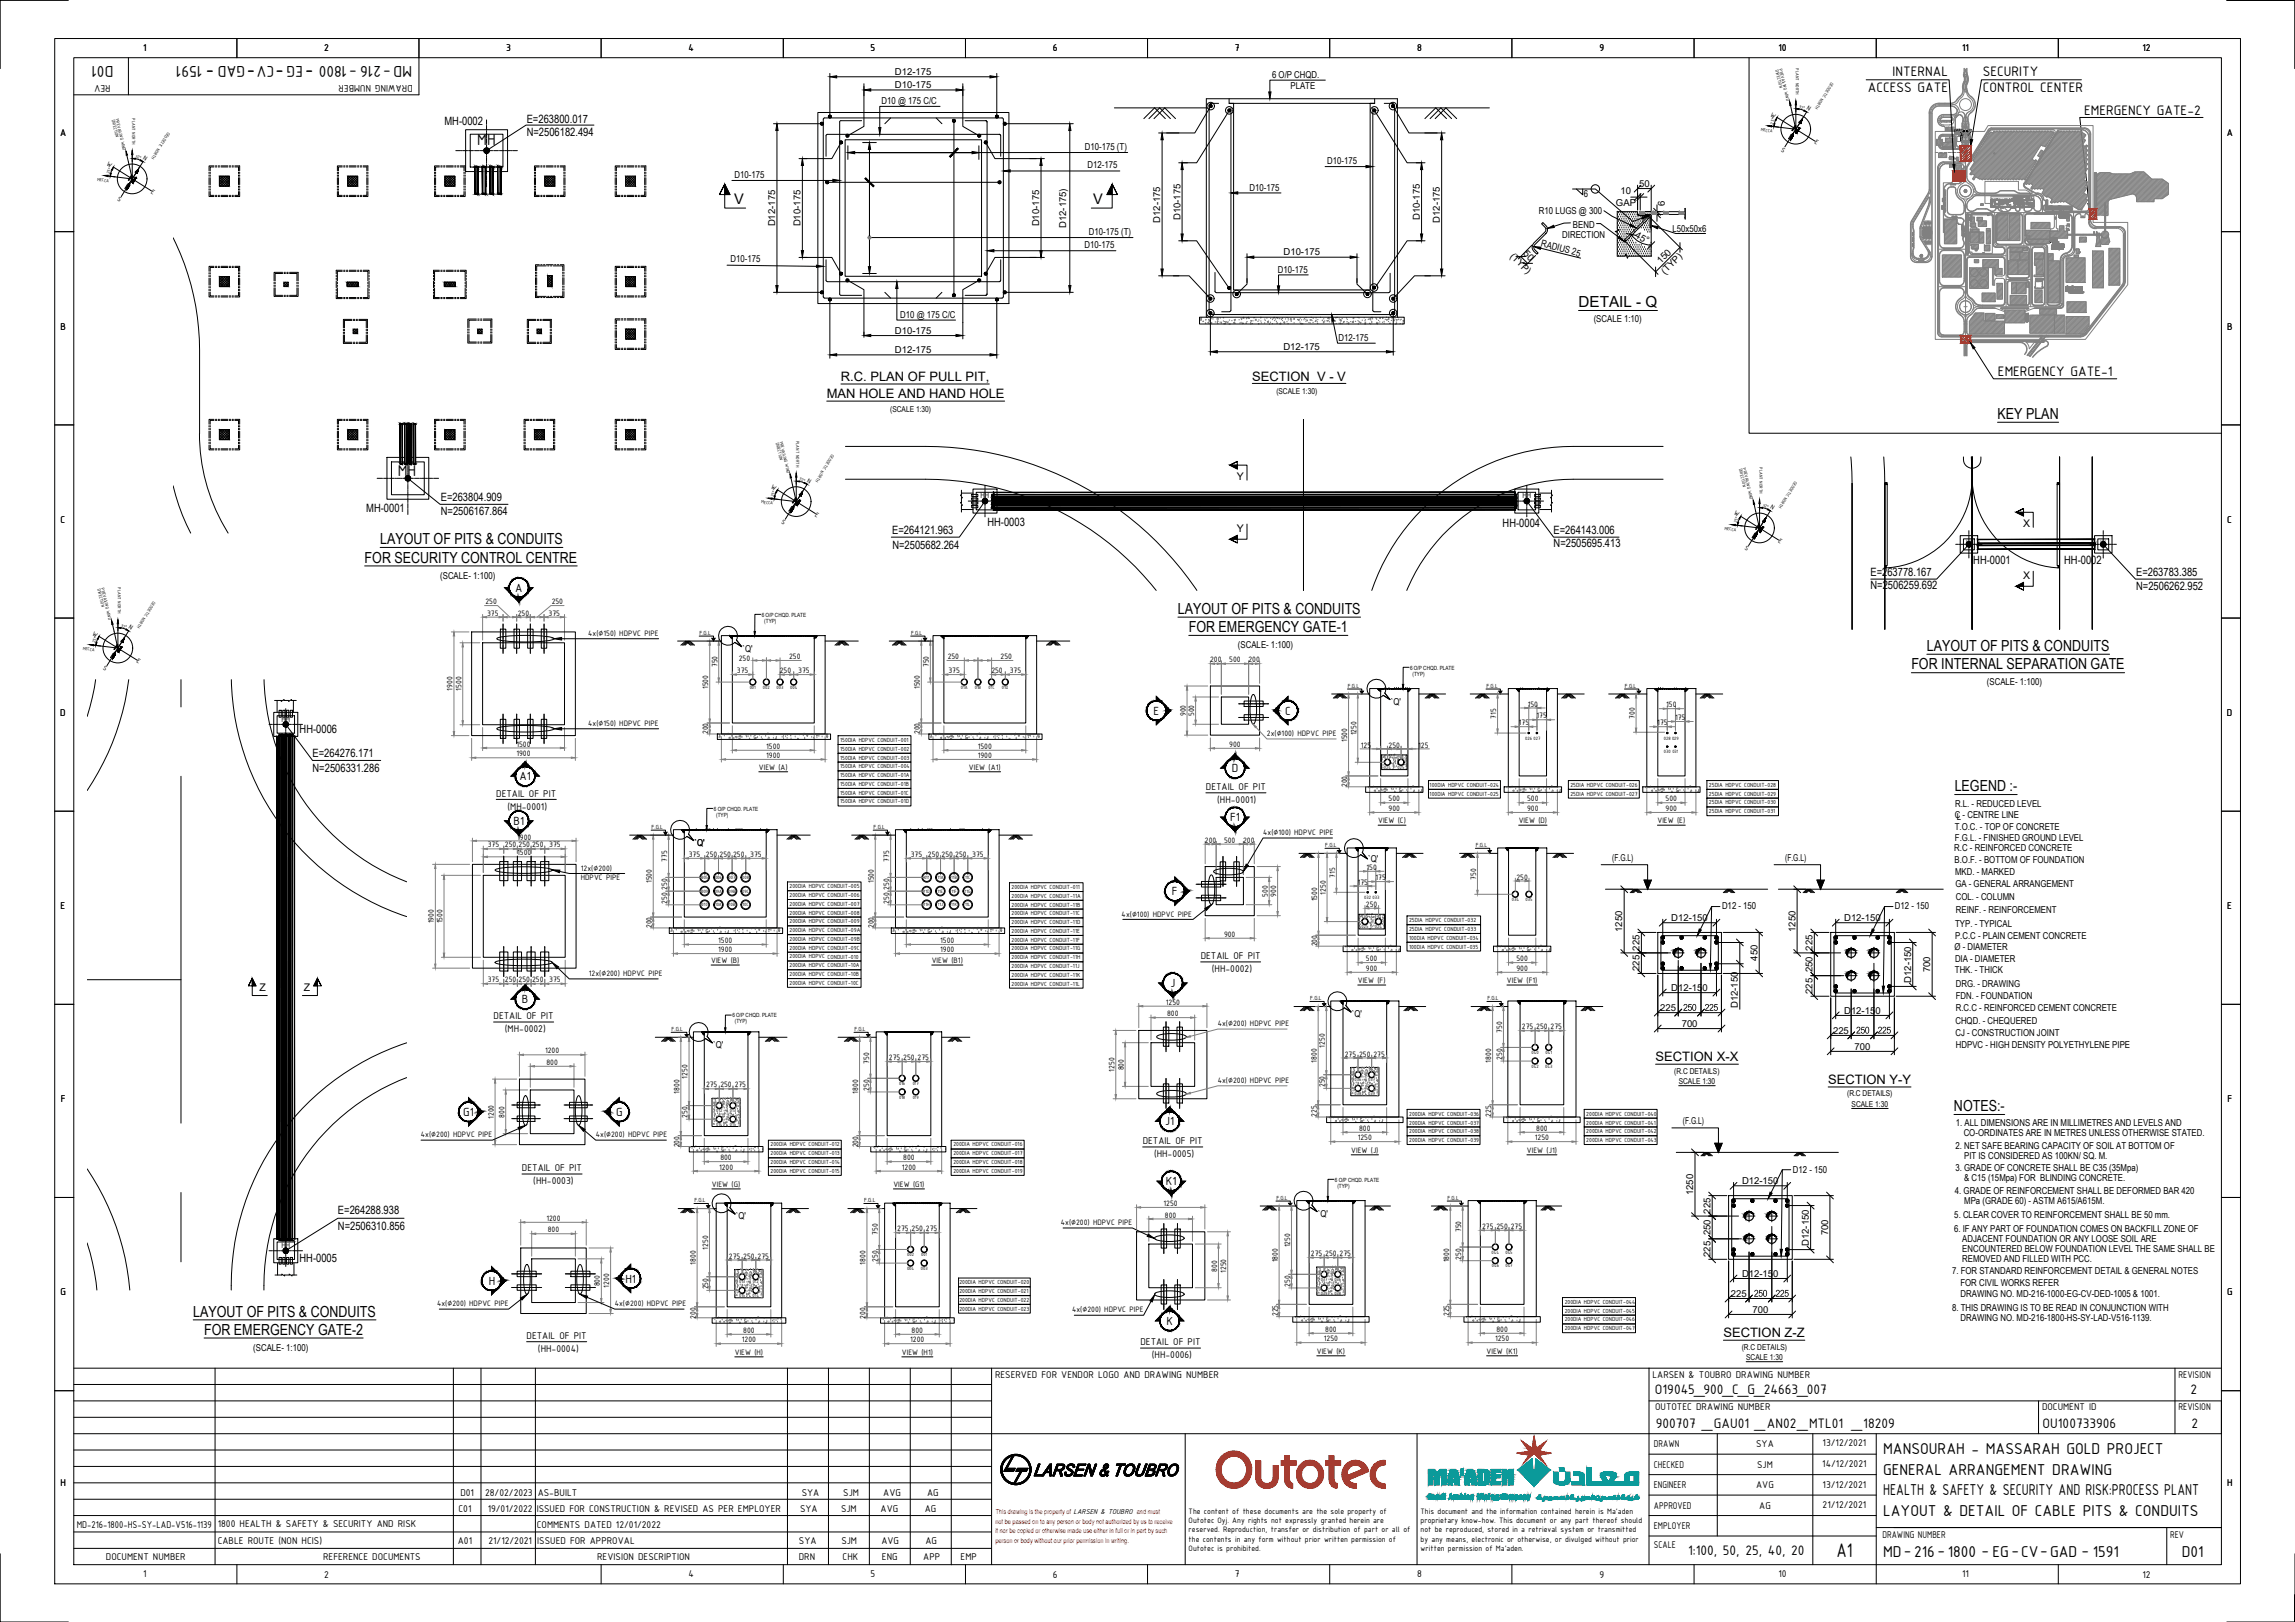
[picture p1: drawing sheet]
<svg xmlns="http://www.w3.org/2000/svg" width="841mm" height="594mm" viewBox="0 0 841 594" stroke-linecap="round" stroke-linejoin="round" font-family="sans-serif">
<defs><g id="words">
<text font-size="7.8" x="673" y="570.3">A1</text>
<g font-size="6.2">
<text x="41.6" y="24.1" transform="rotate(180 41.6 24.1)">D01</text>
<text x="78.3" y="25" transform="rotate(180 78.3 25)">-</text>
<text x="93.3" y="25" transform="rotate(180 93.3 25)">-</text>
<text x="103.9" y="25" transform="rotate(180 103.9 25)">-</text>
<text x="114.8" y="25" transform="rotate(180 114.8 25)">-</text>
<text x="151" y="24.1" transform="rotate(180 151 24.1)">MD-216 -1800 -EG -CV-GAD - 1591</text>
<text x="174.9" y="53.2">MH</text>
<text x="145.7" y="174.3">MH</text>
<text x="690.1" y="532.6">MANSOURAH - MASSARAH GOLD PROJECT</text>
<text x="690.1" y="540.1">GENERAL ARRANGEMENT DRAWING</text>
<text x="690.1" y="547.6">HEALTH &amp; SAFETY &amp; SECURITY AND RISK:PROCESS PLANT</text>
<text x="690.1" y="555.1">LAYOUT &amp; DETAIL OF CABLE PITS &amp; CONDUITS</text>
<text x="690.1" y="570.1">MD-216-1800 - EG-CV-GAD - 1591</text>
<text x="799.5" y="570.1">D01</text>
</g>
<g font-size="5.6">
<text x="578.5" y="112.5">DETAIL - Q</text>
<text x="732" y="153.5">KEY PLAN</text>
<text x="139.3" y="199.3">LAYOUT OF PITS &amp; CONDUITS</text>
<text x="133.6" y="206.1">FOR SECURITY CONTROL CENTRE</text>
<text x="431.7" y="224.8">LAYOUT OF PITS &amp; CONDUITS</text>
<text x="435.6" y="231.5">FOR EMERGENCY GATE-1</text>
<text x="706.1" y="238.4">LAYOUT OF PITS &amp; CONDUITS</text>
<text x="700.4" y="245.2">FOR INTERNAL SEPARATION GATE</text>
<text x="716.3" y="289.8">LEGEND :-</text>
<text x="716.1" y="407">NOTES:-</text>
<text x="70.8" y="482.2">LAYOUT OF PITS &amp; CONDUITS</text>
<text x="74.8" y="488.9">FOR EMERGENCY GATE-2</text>
</g>
<g font-size="5.4">
<text x="693.6" y="27.9">INTERNAL</text>
<text x="726.7" y="27.9">SECURITY</text>
<text x="684.5" y="33.7">ACCESS GATE</text>
<text x="726.7" y="33.7">CONTROL CENTER</text>
<text x="763.8" y="42.1">EMERGENCY GATE-2</text>
<text x="732.2" y="137.8">EMERGENCY GATE-1</text>
<text x="606.5" y="510.6">O19045_900_C_G_24663_007</text>
<text x="802.7" y="510.6">2</text>
<text x="606.8" y="523.1">900707 _GAU01 _AN02_MTL01 _18209</text>
<text x="748.5" y="523.1">OU100733906</text>
<text x="803" y="523.1">2</text>
<text x="618.6" y="569.7">1:100, 50, 25, 40, 20</text>
</g>
<g font-size="5.3">
<text x="269.1" y="74.7">V</text>
<text x="400.5" y="74.7">V</text>
</g>
<g font-size="4.8">
<text x="308.2" y="139.6">R.C. PLAN OF PULL PIT,</text>
<text x="458.9" y="139.4">SECTION V - V</text>
<text x="303" y="145.9">MAN HOLE AND HAND HOLE</text>
<text x="606.7" y="388.8">SECTION X-X</text>
<text x="670" y="397.1">SECTION Y-Y</text>
<text x="631.6" y="489.9">SECTION Z-Z</text>
</g>
<g font-size="4.7">
<text x="188.8" y="216.7">A</text>
<text x="422.7" y="261.8">E</text>
<text x="470.9" y="261.8">C</text>
<text x="190.4" y="285.8">A1</text>
<text x="451.4" y="282.9">D</text>
<text x="188.2" y="302.1">B1</text>
<text x="450.8" y="300.8">F1</text>
<text x="429.5" y="327.9">F</text>
<text x="428.9" y="361.5">J</text>
<text x="191.2" y="367.5">B</text>
<text x="169.7" y="408.7">G1</text>
<text x="225.7" y="408.7">G</text>
<text x="427" y="412.2">J1</text>
<text x="427.3" y="434.1">K1</text>
<text x="179.1" y="470.5">H</text>
<text x="229.2" y="469.7">H1</text>
<text x="427.4" y="485.3" transform="rotate(1 427.4 485.3)">K</text>
</g>
<g font-size="4.2">
<text x="162.9" y="45.9">MH-0002</text>
<text x="193" y="45.1">E=263800.017</text>
<text x="193" y="49.8">N=2506182.494</text>
<text x="161.5" y="183.3">E=263804.909</text>
<text x="134.2" y="187.6">MH-0001</text>
<text x="161.5" y="188.6">N=2506167.864</text>
<text x="327" y="195.4">E=264121.963</text>
<text x="361.9" y="192.5">HH-0003</text>
<text x="550.7" y="193">HH-0004</text>
<text x="569.3" y="195.7">E=264143.006</text>
<text x="327" y="201.2">N=2505682.264</text>
<text x="569.3" y="200.5">N=2505695.413</text>
<text x="723.1" y="206.5">HH-0001</text>
<text x="756.4" y="206.5">HH-0002</text>
<text x="685.4" y="210.9">E=263778.167</text>
<text x="685.4" y="215.8">N=2506259.692</text>
<text x="782.8" y="210.8">E=263783.385</text>
<text x="782.8" y="216.1">N=2506262.952</text>
<text x="109.8" y="268.6">HH-0006</text>
<text x="114.5" y="277.2">E=264276.171</text>
<text x="114.5" y="282.8">N=2506331.286</text>
<text x="123.9" y="444.6">E=264288.938</text>
<text x="123.9" y="450.4">N=2506310.856</text>
<text x="109.8" y="462.4">HH-0005</text>
</g>
<g font-size="3.9">
<text x="52.5" y="18.8">1</text>
<text x="118.8" y="18.9">2</text>
<text x="185.5" y="18.7">3</text>
<text x="252.3" y="18.8">4</text>
<text x="319" y="18.7">5</text>
<text x="385.9" y="18.8">6</text>
<text x="452.6" y="18.8">7</text>
<text x="519.3" y="18.8">8</text>
<text x="586.1" y="18.7">9</text>
<text x="651.7" y="18.8">10</text>
<text x="719.1" y="18.8">11</text>
<text x="785.1" y="18.9">12</text>
<text x="40.5" y="31" transform="rotate(180 40.5 31)">REV</text>
<text x="151.2" y="31" transform="rotate(180 151.2 31)">DRAWING NUMBER</text>
<text x="22" y="50">A</text>
<text x="816" y="50">A</text>
<text x="22.2" y="120.7">B</text>
<text x="816.2" y="120.7">B</text>
<text x="453.3" y="175.8">Y</text>
<text x="22.2" y="191.4">C</text>
<text x="816.2" y="191.4">C</text>
<text x="453.3" y="194.8">Y</text>
<text x="741.4" y="193">X</text>
<text x="741.4" y="212.1">X</text>
<text x="22.1" y="262.2">D</text>
<text x="816.1" y="262.2">D</text>
<text x="181.8" y="291.8">DETAIL OF PIT</text>
<text x="441.9" y="289.4">DETAIL OF PIT</text>
<text x="186" y="296.6">(MH-0001)</text>
<text x="446.1" y="294.1">(HH-0001)</text>
<text x="22.2" y="333">E</text>
<text x="816.2" y="333">E</text>
<text x="440" y="351.3">DETAIL OF PIT</text>
<text x="444.1" y="356.1">(HH-0002)</text>
<text x="95.1" y="362.9">Z</text>
<text x="111.4" y="362.9">Z</text>
<text x="180.9" y="373.3">DETAIL OF PIT</text>
<text x="185" y="378.1">(MH-0002)</text>
<text x="22.3" y="403.7">F</text>
<text x="816.3" y="403.7">F</text>
<text x="418.7" y="419.1">DETAIL OF PIT</text>
<text x="422.9" y="423.9">(HH-0005)</text>
<text x="191.3" y="429">DETAIL OF PIT</text>
<text x="195.4" y="433.8">(HH-0003)</text>
<text x="22.2" y="474.4">G</text>
<text x="816.2" y="474.4">G</text>
<text x="193" y="490.4">DETAIL OF PIT</text>
<text x="197.1" y="495.2">(HH-0004)</text>
<text x="417.9" y="492.8">DETAIL OF PIT</text>
<text x="422.1" y="497.6">(HH-0006)</text>
<text x="364.6" y="504.6">RESERVED FOR VENDOR LOGO AND DRAWING NUMBER</text>
<text x="605.6" y="504.6">LARSEN &amp; TOUBRO DRAWING NUMBER</text>
<text x="798.3" y="504.6">REVISION</text>
<text x="606.5" y="516.6">OUTOTEC DRAWING NUMBER</text>
<text x="748.3" y="516.6">DOCUMENT ID</text>
<text x="798.3" y="516.6">REVISION</text>
<text x="606.1" y="530.1">DRAWN</text>
<text x="643.5" y="530">SYA</text>
<text x="667.9" y="529.7">13/12/2021</text>
<text x="606.1" y="537.6">CHECKED</text>
<text x="643.9" y="537.6">SJM</text>
<text x="667.8" y="537.4">14/12/2021</text>
<text x="22.2" y="544.2">H</text>
<text x="606.1" y="545.1">ENGINEER</text>
<text x="643.5" y="545">AVG</text>
<text x="667.9" y="544.8">13/12/2021</text>
<text x="816.2" y="544.2">H</text>
<text x="168.7" y="547.8">D01</text>
<text x="177.7" y="547.8">28/02/2023</text>
<text x="197" y="547.8">AS-BUILT</text>
<text x="293.8" y="547.8">SYA</text>
<text x="309" y="547.8">SJM</text>
<text x="323.7" y="547.8">AVG</text>
<text x="339.8" y="547.8">AG</text>
<text x="168" y="553.6">C01</text>
<text x="178.7" y="553.6">19/01/2022</text>
<text x="196.7" y="553.6">ISSUED FOR CONSTRUCTION &amp; REVISED AS PER EMPLOYER</text>
<text x="293.2" y="553.6">SYA</text>
<text x="308.2" y="553.6">SJM</text>
<text x="322.7" y="553.6">AVG</text>
<text x="338.9" y="553.6">AG</text>
<text x="606.1" y="552.6">APPROVED</text>
<text x="644.7" y="552.6">AG</text>
<text x="667.9" y="552.5">21/12/2021</text>
<text x="28.1" y="559.5">MD-216-1800-HS-SY-LAD-V516-1139</text>
<text x="79.8" y="559.4">1800 HEALTH &amp; SAFETY &amp; SECURITY AND RISK</text>
<text x="196.7" y="559.6">COMMENTS DATED 12/01/2022</text>
<text x="606.1" y="560.1">EMPLOYER</text>
<text x="689.8" y="563.2">DRAWING NUMBER</text>
<text x="795.3" y="563.2">REV</text>
<text x="79.8" y="565.3">CABLE ROUTE (NON HCIS)</text>
<text x="167.8" y="565.6">A01</text>
<text x="179" y="565.6">21/12/2021</text>
<text x="196.9" y="565.6">ISSUED FOR APPROVAL</text>
<text x="292.8" y="565.6">SYA</text>
<text x="308.3" y="565.6">SJM</text>
<text x="323" y="565.6">AVG</text>
<text x="339.1" y="565.6">AG</text>
<text x="606.1" y="567">SCALE</text>
<text x="38.8" y="571.3">DOCUMENT NUMBER</text>
<text x="118.4" y="571.3">REFERENCE DOCUMENTS</text>
<text x="218.8" y="571.3">REVISION DESCRIPTION</text>
<text x="292.7" y="571.3">DRN</text>
<text x="308.8" y="571.3">CHK</text>
<text x="323.2" y="571.3">ENG</text>
<text x="338.4" y="571.3">APP</text>
<text x="352" y="571.3">EMP</text>
<text x="52.5" y="577.7">1</text>
<text x="118.8" y="577.8">2</text>
<text x="252.3" y="577.7">4</text>
<text x="319" y="577.7">5</text>
<text x="385.9" y="577.8">6</text>
<text x="452.6" y="577.7">7</text>
<text x="519.3" y="577.7">8</text>
<text x="586.1" y="577.9">9</text>
<text x="651.7" y="577.7">10</text>
<text x="719.1" y="577.7">11</text>
<text x="785.1" y="577.8">12</text>
</g>
<g font-size="3.5">
<text x="327.9" y="27.5">D12-175</text>
<text x="466.2" y="28.5">6 O/P CHQD.</text>
<text x="327.9" y="32.3">D10-175</text>
<text x="472.9" y="32.6">PLATE</text>
<text x="323.1" y="38.2">D10 @ 175 C/C</text>
<text x="397.5" y="54.9">D10-175 (T)</text>
<text x="269.1" y="65.2">D10-175</text>
<text x="398.5" y="61.7">D12-175</text>
<text x="486.4" y="60.2">D10-175</text>
<text x="457.9" y="69.9">D10-175</text>
<text x="593.8" y="71.2">10</text>
<text x="600.7" y="68.4">50</text>
<text x="580.5" y="72.3">6</text>
<text x="592.2" y="75.4">GAP</text>
<text x="610.1" y="75.5" transform="rotate(-90 610.1 75.5)">6</text>
<text x="284" y="82.9" transform="rotate(-90 284 82.9)">D12-175</text>
<text x="293.4" y="82.9" transform="rotate(-90 293.4 82.9)">D10-175</text>
<text x="380.8" y="82.9" transform="rotate(-90 380.8 82.9)">D10-175</text>
<text x="390.7" y="83.5" transform="rotate(-90 390.7 83.5)">D12-175)</text>
<text x="425.2" y="81.6" transform="rotate(-90 425.2 81.6)">D12-175</text>
<text x="432.5" y="80.7" transform="rotate(-90 432.5 80.7)">D10-175</text>
<text x="520.3" y="80.7" transform="rotate(-90 520.3 80.7)">D10-175</text>
<text x="527.6" y="81.6" transform="rotate(-90 527.6 81.6)">D12-175</text>
<text x="564" y="78.3">R10 LUGS @ 300</text>
<text x="576.4" y="83.4">BEND</text>
<text x="399.1" y="86.1">D10-175 (T)</text>
<text x="572.5" y="87.3">DIRECTION</text>
<text x="599" y="87" transform="rotate(28 599 87)">45°</text>
<text x="612.9" y="85.1">L50x50x6</text>
<text x="267.7" y="95.9">D10-175</text>
<text x="397.5" y="90.9">D10-175</text>
<text x="470.4" y="93.5">D10-175</text>
<text x="553.2" y="94.1" transform="rotate(44 553.2 94.1)">(TYP)</text>
<text x="558.1" y="93" transform="rotate(45 558.1 93)">50</text>
<text x="564.6" y="90.2" transform="rotate(15 564.6 90.2)">RADIUS 25</text>
<text x="468.3" y="99.9">D10-175</text>
<text x="608.6" y="96.7" transform="rotate(-45 608.6 96.7)">150</text>
<text x="610.2" y="100.6" transform="rotate(-45 610.2 100.6)">(TYP)</text>
<text x="329.9" y="116.4">D10 @ 175 C/C</text>
<text x="584" y="117.9">(SCALE 1:10)</text>
<text x="327.9" y="122.2">D10-175</text>
<text x="490.5" y="125">D12-175</text>
<text x="327.9" y="129.3">D12-175</text>
<text x="470.3" y="128.2">D12-175</text>
<text x="161.3" y="211.9">(SCALE- 1:100)</text>
<text x="272.1" y="238.6">`Q'</text>
<text x="453.7" y="237.5">(SCALE- 1:100)</text>
<text x="728.1" y="251">(SCALE- 1:100)</text>
<text x="509.7" y="258">`Q'</text>
<text x="716.4" y="299.7">C - CENTRE LINE</text>
<text x="716.5" y="295.8">R.L. - REDUCED LEVEL</text>
<text x="716.4" y="303.9">T.O.C. - TOP OF CONCRETE</text>
<text x="717.1" y="300.5">L</text>
<text x="254.5" y="309.7">`Q'</text>
<text x="716.2" y="311.8">R.C - REINFORCED CONCRETE</text>
<text x="716.4" y="308.1">F.G.L. - FINISHED GROUND LEVEL</text>
<text x="501.4" y="315.7">`Q'</text>
<text x="590.8" y="315.2">(F.G.L)</text>
<text x="654.2" y="315.2">(F.G.L)</text>
<text x="716.3" y="316.1">B.O.F. - BOTTOM OF FOUNDATION</text>
<text x="716.5" y="320.6">MKD. - MARKED</text>
<text x="716.6" y="324.9">GA - GENERAL ARRANGEMENT</text>
<text x="716.7" y="329.8">COL. - COLUMN</text>
<text x="631" y="333.1">D12 - 150</text>
<text x="694.4" y="333.1">D12 - 150</text>
<text x="716.7" y="334.4">REINF. - REINFORCEMENT</text>
<text x="594.5" y="341.3" transform="rotate(-90 594.5 341.3)">1250</text>
<text x="612.4" y="337.3">D12-150</text>
<text x="657.9" y="341.3" transform="rotate(-90 657.9 341.3)">1250</text>
<text x="675.8" y="337.3">D12-150</text>
<text x="716.5" y="339.6">TYP. - TYPICAL</text>
<text x="716.2" y="347.8">Ø - DIAMETER</text>
<text x="716.4" y="343.8">P.C.C - PLAIN CEMENT CONCRETE</text>
<text x="600.8" y="348.2" transform="rotate(-90 600.8 348.2)">225</text>
<text x="644" y="351.9" transform="rotate(-90 644 351.9)">450</text>
<text x="664.2" y="348.2" transform="rotate(-90 664.2 348.2)">225</text>
<text x="716.4" y="352.4">DIA - DIAMETER</text>
<text x="600.8" y="355.7" transform="rotate(-90 600.8 355.7)">225</text>
<text x="664.2" y="356.1" transform="rotate(-90 664.2 356.1)">250</text>
<text x="700.3" y="360" transform="rotate(-90 700.3 360)">D12-150</text>
<text x="707.4" y="356.1" transform="rotate(-90 707.4 356.1)">700</text>
<text x="716.4" y="356.5">THK. - THICK</text>
<text x="612.4" y="362.9">D12-150</text>
<text x="664.2" y="364" transform="rotate(-90 664.2 364)">225</text>
<text x="716.7" y="365.9">FDN. - FOUNDATION</text>
<text x="716.7" y="361.4">DRG. - DRAWING</text>
<text x="608.4" y="370.2">225</text>
<text x="616.8" y="370.2">250</text>
<text x="624.7" y="370.2">225</text>
<text x="636.9" y="369.3" transform="rotate(-90 636.9 369.3)">D12-150</text>
<text x="675.8" y="371.2">D12-150</text>
<text x="716.7" y="370.3">R.C.C - REINFORCED CEMENT CONCRETE</text>
<text x="495.4" y="372.5">`Q'</text>
<text x="616.3" y="376.1">700</text>
<text x="716.6" y="374.9">CHQD. - CHEQUERED</text>
<text x="261.3" y="383.8">`Q'</text>
<text x="671.7" y="378.6">225</text>
<text x="680.2" y="378.6">250</text>
<text x="688.1" y="378.6">225</text>
<text x="716.6" y="379.5">CJ - CONSTRUCTION JOINT</text>
<text x="679.6" y="384.4">700</text>
<text x="716.8" y="384">HDPVC - HIGH DENSITY POLYETHYLENE PIPE</text>
<text x="616.7" y="411.6">(F.G.L)</text>
<text x="716.8" y="412.5">1. ALL DIMENSIONS ARE IN MILLIMETRES AND LEVELS AND</text>
<text x="719.6" y="416.2">CO-ORDINATES ARE IN METRES UNLESS OTHERWISE STATED.</text>
<text x="716.6" y="420.8">2. NET SAFE BEARING CAPACITY OF SOIL AT BOTTOM OF</text>
<text x="719.8" y="424.5">PIT IS CONSIDERED AS 100KN/ SQ. M.</text>
<text x="657" y="429.4">D12 - 150</text>
<text x="716.6" y="428.9">3. GRADE OF CONCRETE SHALL BE C35 (35Mpa)</text>
<text x="620.5" y="437.7" transform="rotate(-90 620.5 437.7)">1250</text>
<text x="638.4" y="433.6">D12-150</text>
<text x="716.4" y="437.5">4. GRADE OF REINFORCEMENT SHALL BE DEFORMED BAR 420</text>
<text x="719.8" y="432.6">&amp; C15 (15Mpa) FOR BLINDING CONCRETE.</text>
<text x="719.8" y="440.9">MPa (GRADE 60) - ASTM A615/A615M.</text>
<text x="269.7" y="446.5">`Q'</text>
<text x="483" y="445.6">`Q'</text>
<text x="626.8" y="444.6" transform="rotate(-90 626.8 444.6)">225</text>
<text x="716.2" y="446">5. CLEAR COVER TO REINFORCEMENT SHALL BE 50 mm.</text>
<text x="626.8" y="452.5" transform="rotate(-90 626.8 452.5)">250</text>
<text x="670" y="452.5" transform="rotate(-90 670 452.5)">700</text>
<text x="716.1" y="451.2">6. IF ANY PART OF FOUNDATION COMES ON BACKFILL ZONE OF</text>
<text x="719.1" y="454.8">ADJACENT FOUNDATION OR ANY LOOSE SOIL ARE</text>
<text x="626.8" y="460.4" transform="rotate(-90 626.8 460.4)">225</text>
<text x="662.8" y="456.4" transform="rotate(-90 662.8 456.4)">D12-150</text>
<text x="719.1" y="458.4">ENCOUNTERED BELOW FOUNDATION LEVEL THE SAME SHALL BE</text>
<text x="638.4" y="467.6">D12-150</text>
<text x="715.3" y="466.4">7. FOR STANDARD REINFORCEMENT DETAIL &amp; GENERAL NOTES</text>
<text x="719.1" y="462.2">REMOVED AND FILLED WITH PCC.</text>
<text x="718.4" y="470.9">FOR CIVIL WORKS REFER</text>
<text x="634.3" y="475">225</text>
<text x="642.7" y="475">250</text>
<text x="650.6" y="475">225</text>
<text x="718.5" y="475.2">DRAWING NO. MD-216-1000-EG-CV-DED-1005 &amp; 1001.</text>
<text x="642.2" y="480.8">700</text>
<text x="715.3" y="480.1">8. THIS DRAWING IS TO BE READ IN CONJUNCTION WITH</text>
<text x="718.5" y="484">DRAWING NO. MD-216-1800-HS-SY-LAD-V516-1139.</text>
<text x="92.8" y="494.8">(SCALE- 1:100)</text>
</g>
<g font-size="3.1">
<text x="359.4" y="182.4">HH</text>
<text x="557.9" y="182.4">HH</text>
<text x="177.9" y="221.3">250</text>
<text x="202.2" y="221.3">250</text>
<text x="178.5" y="225.5">375</text>
<text x="189.8" y="225.5">250</text>
<text x="201" y="225.5">375</text>
<text x="215.5" y="232.9">4x(∅150) HDPVC PIPE</text>
<text x="262.9" y="244.4" transform="rotate(-90 262.9 244.4)">750</text>
<text x="270.7" y="242.2">250</text>
<text x="289.2" y="241.4">250</text>
<text x="340.4" y="244.4" transform="rotate(-90 340.4 244.4)">750</text>
<text x="347.3" y="241.4">250</text>
<text x="366.7" y="241.4">250</text>
<text x="443.5" y="242.6">200</text>
<text x="450.5" y="242.6">500</text>
<text x="457.5" y="242.6">200</text>
<text x="270" y="246.6">375</text>
<text x="285.8" y="246.6">250</text>
<text x="292.5" y="246.6">375</text>
<text x="347.5" y="246.6">375</text>
<text x="363.3" y="246.6">250</text>
<text x="370.1" y="246.6">375</text>
<text x="165.8" y="253" transform="rotate(-90 165.8 253)">1900</text>
<text x="169.1" y="253" transform="rotate(-90 169.1 253)">1500</text>
<text x="259.6" y="252.4" transform="rotate(-90 259.6 252.4)">1500</text>
<text x="337.1" y="252.4" transform="rotate(-90 337.1 252.4)">1500</text>
<text x="434.5" y="262.4" transform="rotate(-90 434.5 262.4)">900</text>
<text x="437.6" y="262.4" transform="rotate(-90 437.6 262.4)">500</text>
<text x="548.3" y="263.2" transform="rotate(-90 548.3 263.2)">715</text>
<text x="559.8" y="258.8">150</text>
<text x="563.1" y="263.2">175</text>
<text x="599" y="263.3" transform="rotate(-90 599 263.3)">700</text>
<text x="610.6" y="259.1">150</text>
<text x="613.9" y="263.8">175</text>
<text x="103.1" y="264.3">HH</text>
<text x="215.5" y="265.9">4x(∅150) HDPVC PIPE</text>
<text x="259.6" y="268.9" transform="rotate(-90 259.6 268.9)">200</text>
<text x="337.1" y="268.9" transform="rotate(-90 337.1 268.9)">200</text>
<text x="464.3" y="269.6">2x(∅100) HDPVC PIPE</text>
<text x="497.1" y="269.3" transform="rotate(-90 497.1 269.3)">1250</text>
<text x="556.6" y="265.7">175</text>
<text x="607.3" y="265.7">175</text>
<text x="189.3" y="273.4">1500</text>
<text x="280.8" y="274.3">1500</text>
<text x="358.3" y="274.3">1500</text>
<text x="450.5" y="273.6">900</text>
<text x="493.7" y="271.8" transform="rotate(-90 493.7 271.8)">1500</text>
<text x="498.7" y="273.8">125</text>
<text x="508.8" y="273.8">250</text>
<text x="519.7" y="273.8">125</text>
<text x="189.3" y="277">1900</text>
<text x="278.1" y="281.9">VIEW (A)</text>
<text x="280.8" y="277.6">1900</text>
<text x="355.1" y="281.9">VIEW (A1)</text>
<text x="358.3" y="277.6">1900</text>
<text x="493.7" y="288.3" transform="rotate(-90 493.7 288.3)">200</text>
<text x="508.8" y="293.5">500</text>
<text x="559.6" y="293.5">500</text>
<text x="610.4" y="293.5">500</text>
<text x="508.8" y="297.1">900</text>
<text x="559.6" y="297.1">900</text>
<text x="610.4" y="297.1">900</text>
<text x="462.9" y="305.9">4x(∅100) HDPVC PIPE</text>
<text x="505" y="301.4">VIEW (C)</text>
<text x="556.5" y="301.4">VIEW (D)</text>
<text x="607.4" y="301.4">VIEW (E)</text>
<text x="178.8" y="310.4">375</text>
<text x="185" y="310.4">250</text>
<text x="189.5" y="307.5">1900</text>
<text x="190" y="310.4">250</text>
<text x="195" y="310.4">250</text>
<text x="201.3" y="310.4">375</text>
<text x="441.6" y="308.7">200</text>
<text x="448.5" y="308.7">500</text>
<text x="455.5" y="308.7">200</text>
<text x="189.5" y="313.3">1500</text>
<text x="244.5" y="315.7" transform="rotate(-90 244.5 315.7)">775</text>
<text x="252.4" y="313.9">375</text>
<text x="258.7" y="313.9">250</text>
<text x="263.7" y="313.9">250</text>
<text x="268.7" y="313.9">250</text>
<text x="274.9" y="313.9">375</text>
<text x="325.9" y="315.7" transform="rotate(-90 325.9 315.7)">775</text>
<text x="333.8" y="313.9">375</text>
<text x="340" y="313.9">250</text>
<text x="345" y="313.9">250</text>
<text x="350" y="313.9">250</text>
<text x="356.3" y="313.9">375</text>
<text x="212.9" y="319.1">12x(∅200)</text>
<text x="212.9" y="322.4">HDPVC PIPE</text>
<text x="238.9" y="323.5" transform="rotate(-90 238.9 323.5)">1500</text>
<text x="320.2" y="323.5" transform="rotate(-90 320.2 323.5)">1500</text>
<text x="489.3" y="321.6" transform="rotate(-90 489.3 321.6)">715</text>
<text x="500.8" y="318.6">150</text>
<text x="504" y="322.4">175</text>
<text x="540.9" y="322.2" transform="rotate(-90 540.9 322.2)">750</text>
<text x="555.7" y="322.2">250</text>
<text x="244.5" y="326" transform="rotate(-90 244.5 326)">250</text>
<text x="325.9" y="326" transform="rotate(-90 325.9 326)">250</text>
<text x="464.6" y="328.5" transform="rotate(-90 464.6 328.5)">500</text>
<text x="467.7" y="328.5" transform="rotate(-90 467.7 328.5)">900</text>
<text x="485.8" y="327.6" transform="rotate(-90 485.8 327.6)">1250</text>
<text x="497.5" y="324">175</text>
<text x="244.5" y="331" transform="rotate(-90 244.5 331)">250</text>
<text x="325.9" y="331" transform="rotate(-90 325.9 331)">250</text>
<text x="411" y="335.7">4x(∅100) HDPVC PIPE</text>
<text x="482.7" y="330.1" transform="rotate(-90 482.7 330.1)">1500</text>
<text x="500.6" y="332.2">250</text>
<text x="159" y="338.2" transform="rotate(-90 159 338.2)">1900</text>
<text x="162.2" y="338.2" transform="rotate(-90 162.2 338.2)">1500</text>
<text x="238.9" y="340" transform="rotate(-90 238.9 340)">200</text>
<text x="320.2" y="340" transform="rotate(-90 320.2 340)">200</text>
<text x="263.2" y="345.5">1500</text>
<text x="344.5" y="345.5">1500</text>
<text x="448.5" y="343.1">900</text>
<text x="482.7" y="346.6" transform="rotate(-90 482.7 346.6)">200</text>
<text x="260.6" y="352.7">VIEW (B)</text>
<text x="263.2" y="348.8">1900</text>
<text x="341.4" y="352.7">VIEW (B1)</text>
<text x="344.5" y="348.8">1900</text>
<text x="500.6" y="352.1">500</text>
<text x="555.7" y="352.1">500</text>
<text x="178.8" y="359.8">375</text>
<text x="185" y="359.8">250</text>
<text x="190" y="359.8">250</text>
<text x="195" y="359.8">250</text>
<text x="201.3" y="359.8">375</text>
<text x="215.8" y="357.5">12x(∅200) HDPVC PIPE</text>
<text x="497.6" y="360">VIEW (F)</text>
<text x="500.6" y="355.6">900</text>
<text x="552.2" y="360">VIEW (F1)</text>
<text x="555.7" y="355.6">900</text>
<text x="427.2" y="368">1250</text>
<text x="427.7" y="372.2">800</text>
<text x="446.3" y="375.9">4x(∅200) HDPVC PIPE</text>
<text x="557.7" y="377">275</text>
<text x="563" y="377">250</text>
<text x="568.2" y="377">275</text>
<text x="485.5" y="383.7" transform="rotate(-90 485.5 383.7)">1250</text>
<text x="550.4" y="378.2" transform="rotate(-90 550.4 378.2)">750</text>
<text x="199.8" y="385.8">1200</text>
<text x="318.5" y="389.5" transform="rotate(-90 318.5 389.5)">750</text>
<text x="325.7" y="388.3">275</text>
<text x="331" y="388.3">250</text>
<text x="336.2" y="388.3">275</text>
<text x="482.6" y="389.2" transform="rotate(-90 482.6 389.2)">1800</text>
<text x="492.8" y="387">275</text>
<text x="498" y="387">250</text>
<text x="503.3" y="387">275</text>
<text x="546.5" y="389.2" transform="rotate(-90 546.5 389.2)">1800</text>
<text x="550.4" y="388.3" transform="rotate(-90 550.4 388.3)">250</text>
<text x="200.3" y="390">800</text>
<text x="252" y="395" transform="rotate(-90 252 395)">1250</text>
<text x="408.4" y="392.5" transform="rotate(-90 408.4 392.5)">1250</text>
<text x="411.8" y="392" transform="rotate(-90 411.8 392)">800</text>
<text x="249" y="400.5" transform="rotate(-90 249 400.5)">1800</text>
<text x="258.7" y="398.3">275</text>
<text x="264" y="398.3">250</text>
<text x="269.2" y="398.3">275</text>
<text x="314.5" y="400.5" transform="rotate(-90 314.5 400.5)">1800</text>
<text x="318.5" y="399.5" transform="rotate(-90 318.5 399.5)">250</text>
<text x="446.3" y="396.7">4x(∅200) HDPVC PIPE</text>
<text x="485.5" y="398.2" transform="rotate(-90 485.5 398.2)">250</text>
<text x="181" y="409.8" transform="rotate(-90 181 409.8)">1200</text>
<text x="184.9" y="409.3" transform="rotate(-90 184.9 409.3)">800</text>
<text x="252" y="409.5" transform="rotate(-90 252 409.5)">250</text>
<text x="482.6" y="409" transform="rotate(-90 482.6 409)">225</text>
<text x="546.5" y="409" transform="rotate(-90 546.5 409)">225</text>
<text x="154.2" y="416.6">4x(∅200) HDPVC PIPE</text>
<text x="218.3" y="416.6">4x(∅200) HDPVC PIPE</text>
<text x="497.6" y="417.6">1250</text>
<text x="498" y="414.2">800</text>
<text x="562.5" y="417.6">1250</text>
<text x="563" y="414.2">800</text>
<text x="249" y="420.3" transform="rotate(-90 249 420.3)">200</text>
<text x="264" y="425">800</text>
<text x="314.5" y="420.3" transform="rotate(-90 314.5 420.3)">200</text>
<text x="331" y="425">800</text>
<text x="495.2" y="422.2">VIEW (J)</text>
<text x="559.5" y="422.2">VIEW (J1)</text>
<text x="263.5" y="428.4">1200</text>
<text x="330.5" y="428.4">1200</text>
<text x="260.9" y="434.7">VIEW (G)</text>
<text x="327.4" y="434.7">VIEW (G1)</text>
<text x="426.4" y="441.7">1250</text>
<text x="200.2" y="447.2">1200</text>
<text x="388.8" y="448.7">4x(∅200) HDPVC PIPE</text>
<text x="426.9" y="446">800</text>
<text x="200.7" y="451.4">800</text>
<text x="321.7" y="452.3" transform="rotate(-90 321.7 452.3)">750</text>
<text x="328.8" y="451">275</text>
<text x="334.1" y="451">250</text>
<text x="339.3" y="451">275</text>
<text x="535.5" y="451.3" transform="rotate(-90 535.5 451.3)">750</text>
<text x="543.1" y="450.1">275</text>
<text x="548.4" y="450.1">250</text>
<text x="553.6" y="450.1">275</text>
<text x="103.1" y="457">HH</text>
<text x="259.5" y="457.7" transform="rotate(-90 259.5 457.7)">1250</text>
<text x="267.1" y="461">275</text>
<text x="272.4" y="461">250</text>
<text x="277.6" y="461">275</text>
<text x="472.8" y="456.8" transform="rotate(-90 472.8 456.8)">1250</text>
<text x="480.4" y="460.1">275</text>
<text x="485.6" y="460.1">250</text>
<text x="490.9" y="460.1">275</text>
<text x="535.5" y="461.3" transform="rotate(-90 535.5 461.3)">250</text>
<text x="255" y="463.2" transform="rotate(-90 255 463.2)">1800</text>
<text x="317.2" y="463.2" transform="rotate(-90 317.2 463.2)">1800</text>
<text x="321.7" y="462.3" transform="rotate(-90 321.7 462.3)">250</text>
<text x="446" y="465.7" transform="rotate(-90 446 465.7)">800</text>
<text x="449.4" y="466.2" transform="rotate(-90 449.4 466.2)">1250</text>
<text x="468.3" y="462.3" transform="rotate(-90 468.3 462.3)">1800</text>
<text x="531" y="462.3" transform="rotate(-90 531 462.3)">1800</text>
<text x="219.9" y="471.2" transform="rotate(-90 219.9 471.2)">800</text>
<text x="223.3" y="471.7" transform="rotate(-90 223.3 471.7)">1200</text>
<text x="259.5" y="472.2" transform="rotate(-90 259.5 472.2)">250</text>
<text x="472.8" y="471.4" transform="rotate(-90 472.8 471.4)">250</text>
<text x="160.2" y="478.4">4x(∅200) HDPVC PIPE</text>
<text x="225.3" y="478.4">4x(∅200) HDPVC PIPE</text>
<text x="255" y="483" transform="rotate(-90 255 483)">200</text>
<text x="317.2" y="483" transform="rotate(-90 317.2 483)">200</text>
<text x="392.9" y="480.7">4x(∅200) HDPVC PIPE</text>
<text x="468.3" y="482.1" transform="rotate(-90 468.3 482.1)">225</text>
<text x="531" y="482.1" transform="rotate(-90 531 482.1)">225</text>
<text x="271.9" y="491.6">1200</text>
<text x="272.4" y="488.2">800</text>
<text x="333.6" y="491.6">1200</text>
<text x="334.1" y="488.2">800</text>
<text x="485.1" y="491.3">1250</text>
<text x="485.6" y="487.8">800</text>
<text x="547.9" y="491.3">1250</text>
<text x="548.4" y="487.8">800</text>
<text x="269.3" y="496.2">VIEW (H)</text>
<text x="330.5" y="496.2">VIEW (H1)</text>
<text x="482.5" y="495.8">VIEW (K)</text>
<text x="544.8" y="495.8">VIEW (K1)</text>
<text x="435.6" y="554.6">The content of these documents are the sole property of</text>
<text x="435.6" y="557.9">Outotec Oyj. Any rights not expressly granted herein are</text>
<text x="520.6" y="554.6">This document and the information contained herein is Ma'aden</text>
<text x="520.6" y="557.9">proprietary know-how. This document or any part thereof should</text>
<text x="435.6" y="561.3">reserved. Reproduction, transfer or distribution of part or all of</text>
<text x="520.6" y="561.3">not be reproduced, stored in a retrieval system or transmitted</text>
<text x="435.6" y="564.6">the contents in any form without prior written permission of</text>
<text x="435.6" y="567.9">Outotec is prohibited.</text>
<text x="520.6" y="564.6">by any means, electronic or otherwise, or divulged without prior</text>
<text x="520.6" y="567.9">written permission of Ma'aden.</text>
</g>
<g font-size="3">
<text x="467.7" y="144.3">(SCALE 1:30)</text>
<text x="326.2" y="151">(SCALE 1:30)</text>
<text x="613.5" y="393.2">(R.C DETAILS)</text>
<text x="615.2" y="397.1">SCALE 1:30</text>
<text x="676.9" y="401.5">(R.C DETAILS)</text>
<text x="678.5" y="405.4">SCALE 1:30</text>
<text x="638.3" y="494.3">(R.C DETAILS)</text>
<text x="639.9" y="498.2">SCALE 1:30</text>
</g>
<g font-size="2.6">
<text x="661.9" y="40.1" transform="rotate(32 661.9 40.1)">N</text>
<text x="648.6" y="42.4" transform="rotate(33 648.6 42.4)">W</text>
<text x="664.8" y="52.5" transform="rotate(33 664.8 52.5)">E</text>
<text x="52.3" y="58.3" transform="rotate(32 52.3 58.3)">N</text>
<text x="652.5" y="55.1" transform="rotate(32 652.5 55.1)">S</text>
<text x="38.9" y="60.6" transform="rotate(33 38.9 60.6)">W</text>
<text x="55.1" y="70.8" transform="rotate(32 55.1 70.8)">E</text>
<text x="42.9" y="73.3" transform="rotate(32 42.9 73.3)">S</text>
<text x="282.3" y="178.8" transform="rotate(32 282.3 178.8)">W</text>
<text x="295.6" y="176.5" transform="rotate(31 295.6 176.5)">N</text>
<text x="286.2" y="191.5" transform="rotate(31 286.2 191.5)">S</text>
<text x="298.5" y="188.9" transform="rotate(31 298.5 188.9)">E</text>
<text x="635.3" y="188.4" transform="rotate(32 635.3 188.4)">W</text>
<text x="648.6" y="186.2" transform="rotate(31 648.6 186.2)">N</text>
<text x="639.2" y="201.2" transform="rotate(32 639.2 201.2)">S</text>
<text x="651.5" y="198.6" transform="rotate(33 651.5 198.6)">E</text>
<text x="33.7" y="232.4" transform="rotate(31 33.7 232.4)">W</text>
<text x="47" y="230.1" transform="rotate(32 47 230.1)">N</text>
<text x="37.6" y="245.2" transform="rotate(32 37.6 245.2)">S</text>
<text x="49.9" y="242.6" transform="rotate(30 49.9 242.6)">E</text>
</g>
<g font-size="2.6" fill="#808080">
<text x="754.2" y="81.1">3</text>
<text x="750.7" y="89.3">Z</text>
<text x="751.1" y="88.5">Z</text>
<text x="751.1" y="89.6">Z</text>
</g>
<g font-size="2.5" fill="#f00">
<text x="364.9" y="554.4">This drawing is the property of LARSEN &amp; TOUBRO and must</text>
<text x="364.8" y="558.1">not be passed on to any person or body not authorized by us to receive</text>
<text x="364.8" y="561.7">it nor be copied or otherwise made use either in full or in part by such</text>
<text x="364.8" y="565.3">person or body without our prior permission in writing.</text>
</g>
<g font-size="2.3">
<text x="256.4" y="232.6">F.G.L</text>
<text x="333.9" y="232.6">F.G.L</text>
<text x="493.9" y="251.9">F.G.L</text>
<text x="544.7" y="251.9">F.G.L</text>
<text x="595.5" y="251.9">F.G.L</text>
<text x="307.9" y="275">150DIA HDPVC CONDUIT-002</text>
<text x="307.9" y="271.8">150DIA HDPVC CONDUIT-001</text>
<text x="307.9" y="278.2">150DIA HDPVC CONDUIT-003</text>
<text x="307.9" y="281.4">150DIA HDPVC CONDUIT-004</text>
<text x="307.9" y="287.8">150DIA HDPVC CONDUIT-01B</text>
<text x="307.9" y="284.6">150DIA HDPVC CONDUIT-01A</text>
<text x="307.9" y="291.1">150DIA HDPVC CONDUIT-01C</text>
<text x="523.9" y="291.4">100DIA HDPVC CONDUIT-025</text>
<text x="523.9" y="288.2">100DIA HDPVC CONDUIT-024</text>
<text x="575.5" y="288.2">25DIA HDPVC CONDUIT-026</text>
<text x="575.5" y="291.4">25DIA HDPVC CONDUIT-027</text>
<text x="626.3" y="288.2">25DIA HDPVC CONDUIT-028</text>
<text x="626.3" y="291.4">25DIA HDPVC CONDUIT-029</text>
<text x="307.9" y="294.3">150DIA HDPVC CONDUIT-01D</text>
<text x="626.3" y="294.6">25DIA HDPVC CONDUIT-030</text>
<text x="626.3" y="297.8">25DIA HDPVC CONDUIT-031</text>
<text x="238.8" y="303.6">F.G.L</text>
<text x="320.2" y="303.6">F.G.L</text>
<text x="485.7" y="310.3">F.G.L</text>
<text x="540.8" y="310.3">F.G.L</text>
<text x="289.3" y="328.6">200DIA HDPVC CONDUIT-006</text>
<text x="289.3" y="325.3">200DIA HDPVC CONDUIT-005</text>
<text x="370.7" y="328.9">200DIA HDPVC CONDUIT-11A</text>
<text x="370.7" y="325.6">200DIA HDPVC CONDUIT-011</text>
<text x="289.3" y="331.8">200DIA HDPVC CONDUIT-007</text>
<text x="289.3" y="335">200DIA HDPVC CONDUIT-008</text>
<text x="370.7" y="332.1">200DIA HDPVC CONDUIT-11B</text>
<text x="370.7" y="335.3">200DIA HDPVC CONDUIT-11C</text>
<text x="289.3" y="338.2">200DIA HDPVC CONDUIT-009</text>
<text x="289.3" y="341.4">200DIA HDPVC CONDUIT-09A</text>
<text x="370.7" y="338.5">200DIA HDPVC CONDUIT-11D</text>
<text x="370.7" y="341.7">200DIA HDPVC CONDUIT-11E</text>
<text x="516.4" y="337.8">25DIA HDPVC CONDUIT-032</text>
<text x="516.4" y="341">25DIA HDPVC CONDUIT-033</text>
<text x="289.3" y="344.6">200DIA HDPVC CONDUIT-09B</text>
<text x="289.3" y="347.8">200DIA HDPVC CONDUIT-09C</text>
<text x="370.7" y="344.9">200DIA HDPVC CONDUIT-11F</text>
<text x="516.4" y="347.4">100DIA HDPVC CONDUIT-035</text>
<text x="516.4" y="344.2">100DIA HDPVC CONDUIT-034</text>
<text x="289.3" y="351">200DIA HDPVC CONDUIT-010</text>
<text x="370.7" y="348.1">200DIA HDPVC CONDUIT-11G</text>
<text x="370.7" y="351.4">200DIA HDPVC CONDUIT-11H</text>
<text x="289.3" y="354.3">200DIA HDPVC CONDUIT-10A</text>
<text x="289.3" y="357.5">200DIA HDPVC CONDUIT-10B</text>
<text x="370.7" y="354.6">200DIA HDPVC CONDUIT-11J</text>
<text x="370.7" y="357.8">200DIA HDPVC CONDUIT-11K</text>
<text x="289.3" y="360.7">200DIA HDPVC CONDUIT-10C</text>
<text x="370.7" y="361">200DIA HDPVC CONDUIT-11L</text>
<text x="480.2" y="366.4">F.G.L</text>
<text x="545.1" y="366.4">F.G.L</text>
<text x="246.1" y="377.7">F.G.L</text>
<text x="313.1" y="377.7">F.G.L</text>
<text x="516.4" y="411.9">200DIA HDPVC CONDUIT-037</text>
<text x="516.4" y="408.7">200DIA HDPVC CONDUIT-036</text>
<text x="581.3" y="411.9">200DIA HDPVC CONDUIT-041</text>
<text x="581.3" y="408.7">200DIA HDPVC CONDUIT-040</text>
<text x="282.3" y="419.9">200DIA HDPVC CONDUIT-012</text>
<text x="349.4" y="419.9">200DIA HDPVC CONDUIT-016</text>
<text x="516.4" y="415.1">200DIA HDPVC CONDUIT-038</text>
<text x="516.4" y="418.3">200DIA HDPVC CONDUIT-039</text>
<text x="581.3" y="415.1">200DIA HDPVC CONDUIT-042</text>
<text x="581.3" y="418.3">200DIA HDPVC CONDUIT-043</text>
<text x="282.3" y="423.1">200DIA HDPVC CONDUIT-013</text>
<text x="349.4" y="423.1">200DIA HDPVC CONDUIT-017</text>
<text x="282.3" y="426.4">200DIA HDPVC CONDUIT-014</text>
<text x="282.3" y="429.6">200DIA HDPVC CONDUIT-015</text>
<text x="349.4" y="426.4">200DIA HDPVC CONDUIT-018</text>
<text x="349.4" y="429.6">200DIA HDPVC CONDUIT-019</text>
<text x="254.5" y="440.4">F.G.L</text>
<text x="316.7" y="440.4">F.G.L</text>
<text x="467.7" y="439.5">F.G.L</text>
<text x="530.5" y="439.5">F.G.L</text>
<text x="351.6" y="473.6">200DIA HDPVC CONDUIT-021</text>
<text x="351.6" y="470.4">200DIA HDPVC CONDUIT-020</text>
<text x="351.6" y="476.9">200DIA HDPVC CONDUIT-022</text>
<text x="573.4" y="477.6">200DIA HDPVC CONDUIT-044</text>
<text x="351.6" y="480.1">200DIA HDPVC CONDUIT-023</text>
<text x="573.4" y="480.8">200DIA HDPVC CONDUIT-045</text>
<text x="573.4" y="484">200DIA HDPVC CONDUIT-046</text>
<text x="573.4" y="487.2">200DIA HDPVC CONDUIT-047</text>
</g>
<g font-size="2.1">
<text x="279.1" y="225.9">6 O/P CHQD. PLATE</text>
<text x="280.1" y="228.1">(TYP)</text>
<text x="516.7" y="245.3">6 O/P CHQD. PLATE</text>
<text x="517.6" y="247.5">(TYP)</text>
<text x="261.6" y="296.9">6 O/P CHQD. PLATE</text>
<text x="262.5" y="299.1">(TYP)</text>
<text x="268.4" y="372.6">6 O/P CHQD. PLATE</text>
<text x="269.3" y="374.8">(TYP)</text>
<text x="489.1" y="432.8">6 O/P CHQD. PLATE</text>
<text x="490.1" y="435">(TYP)</text>
</g>
<g font-size="1.9">
<text x="720.5" y="198.8">HH</text>
<text x="769.8" y="198.7">HH</text>
<text x="274.7" y="252.3">001</text>
<text x="279.6" y="252.3">002</text>
<text x="284.6" y="252.3">003</text>
<text x="289.5" y="252.3">004</text>
<text x="352.1" y="252.3">01A</text>
<text x="357.2" y="252.3">01B</text>
<text x="362.3" y="252.3">01C</text>
<text x="367.2" y="252.3">01D</text>
<text x="559" y="270.9">026</text>
<text x="562" y="270.9">027</text>
<text x="609.8" y="270.9">028</text>
<text x="609.8" y="275.9">030</text>
<text x="612.7" y="270.9">029</text>
<text x="612.8" y="275.9">031</text>
<text x="507.1" y="281.6">024</text>
<text x="512.2" y="281.6">025</text>
<text x="257" y="322">005</text>
<text x="262" y="322">006</text>
<text x="267" y="322">007</text>
<text x="272" y="322">008</text>
<text x="338.6" y="322">011</text>
<text x="343.5" y="322">11A</text>
<text x="348.6" y="322">11B</text>
<text x="353.6" y="322">11C</text>
<text x="257" y="327">009</text>
<text x="261.9" y="327">09A</text>
<text x="267" y="327">09B</text>
<text x="272" y="327">09C</text>
<text x="338.6" y="327">11D</text>
<text x="343.6" y="327">11E</text>
<text x="348.6" y="327">11F</text>
<text x="353.6" y="327">11G</text>
<text x="499.9" y="329.3">032</text>
<text x="502.9" y="329.3">033</text>
<text x="257.1" y="332">010</text>
<text x="262" y="332">10A</text>
<text x="267.1" y="332">10B</text>
<text x="272.1" y="332">10C</text>
<text x="338.6" y="332">11H</text>
<text x="343.7" y="332">11J</text>
<text x="348.6" y="332">11K</text>
<text x="353.6" y="332">11L</text>
<text x="554" y="330">034</text>
<text x="559" y="330">035</text>
<text x="498.9" y="340">025</text>
<text x="503.9" y="340">024</text>
<text x="561.2" y="386.1">040</text>
<text x="566.4" y="386.1">041</text>
<text x="561.2" y="391.1">042</text>
<text x="566.2" y="391.1">043</text>
<text x="329.5" y="397.4">016</text>
<text x="334.5" y="397.4">017</text>
<text x="496.4" y="401.1">038</text>
<text x="496.4" y="396.1">036</text>
<text x="501.4" y="401.1">039</text>
<text x="501.4" y="396.1">037</text>
<text x="262.5" y="407.4">012</text>
<text x="267.4" y="407.4">013</text>
<text x="329.5" y="402.4">018</text>
<text x="334.5" y="402.4">019</text>
<text x="262.4" y="412.4">014</text>
<text x="267.4" y="412.4">015</text>
<text x="332.4" y="460.1">002</text>
<text x="337.6" y="460.1">001</text>
<text x="546.6" y="459.2">044</text>
<text x="551.7" y="459.2">045</text>
<text x="332.4" y="465.1">004</text>
<text x="337.4" y="465.1">003</text>
<text x="546.7" y="464.2">046</text>
<text x="551.7" y="464.2">047</text>
<text x="270.8" y="470.1">013</text>
<text x="275.8" y="470.1">012</text>
<text x="484" y="469.2">037</text>
<text x="489" y="469.2">036</text>
<text x="270.8" y="475.1">015</text>
<text x="275.7" y="475.1">014</text>
<text x="484" y="474.2">039</text>
<text x="489" y="474.2">038</text>
</g>
<g font-size="1.7">
<text x="650.6" y="25.7" transform="rotate(77 650.6 25.7)">DIRECTION</text>
<text x="652" y="25.4" transform="rotate(77 652 25.4)">PREVAILING WIND</text>
<text x="658.1" y="25.1" transform="rotate(90 658.1 25.1)">PLANT NORTH</text>
<text x="671.1" y="30" transform="rotate(122 671.1 30)">GEODETIC NORTH</text>
<text x="659.2" y="39.6" transform="rotate(15 659.2 39.6)">32°</text>
<text x="41" y="43.9" transform="rotate(77 41 43.9)">DIRECTION</text>
<text x="42.4" y="43.6" transform="rotate(77 42.4 43.6)">PREVAILING WIND</text>
<text x="48.4" y="43.3" transform="rotate(90 48.4 43.3)">PLANT NORTH</text>
<text x="645.2" y="48" transform="rotate(7 645.2 48)">MECCA</text>
<text x="649.8" y="45.6" transform="rotate(-70 649.8 45.6)">25°</text>
<text x="61.5" y="48.2" transform="rotate(122 61.5 48.2)">GEODETIC NORTH</text>
<text x="49.5" y="57.8" transform="rotate(15 49.5 57.8)">32°</text>
<text x="40.2" y="63.8" transform="rotate(-70 40.2 63.8)">25°</text>
<text x="35.6" y="66.2" transform="rotate(7 35.6 66.2)">MECCA</text>
<text x="285.7" y="161.8" transform="rotate(77 285.7 161.8)">PREVAILING WIND</text>
<text x="291.8" y="161.5" transform="rotate(90 291.8 161.5)">PLANT NORTH</text>
<text x="284.3" y="162.1" transform="rotate(77 284.3 162.1)">DIRECTION</text>
<text x="304.8" y="166.4" transform="rotate(122 304.8 166.4)">GEODETIC NORTH</text>
<text x="637.3" y="171.8" transform="rotate(77 637.3 171.8)">DIRECTION</text>
<text x="638.7" y="171.5" transform="rotate(77 638.7 171.5)">PREVAILING WIND</text>
<text x="644.8" y="171.1" transform="rotate(90 644.8 171.1)">PLANT NORTH</text>
<text x="292.8" y="176" transform="rotate(16 292.8 176)">32°</text>
<text x="657.8" y="176.1" transform="rotate(122 657.8 176.1)">GEODETIC NORTH</text>
<text x="278.9" y="184.3" transform="rotate(7 278.9 184.3)">MECCA</text>
<text x="283.5" y="182" transform="rotate(-71 283.5 182)">25°</text>
<text x="645.9" y="185.6" transform="rotate(16 645.9 185.6)">32°</text>
<text x="636.5" y="191.7" transform="rotate(-71 636.5 191.7)">25°</text>
<text x="631.9" y="194" transform="rotate(7 631.9 194)">MECCA</text>
<text x="35.7" y="215.8" transform="rotate(77 35.7 215.8)">DIRECTION</text>
<text x="37.1" y="215.4" transform="rotate(77 37.1 215.4)">PREVAILING WIND</text>
<text x="43.2" y="215.1" transform="rotate(90 43.2 215.1)">PLANT NORTH</text>
<text x="56.2" y="220.1" transform="rotate(122 56.2 220.1)">GEODETIC NORTH</text>
<text x="44.3" y="229.6" transform="rotate(16 44.3 229.6)">32°</text>
<text x="30.3" y="238" transform="rotate(7 30.3 238)">MECCA</text>
<text x="34.9" y="235.6" transform="rotate(-70 34.9 235.6)">25°</text>
</g>
<g font-size=".2" fill="#808080">
<text x="722.1" y="49.4" transform="rotate(90 722.1 49.4)">XX</text>
<text x="722.1" y="51.1" transform="rotate(90 722.1 51.1)">XX</text>
<text x="722.1" y="52.7" transform="rotate(90 722.1 52.7)">XX</text>
<text x="710.3" y="55.9">XX</text>
<text x="711.9" y="55.9">XX</text>
<text x="713.6" y="55.9">XX</text>
<text x="715.2" y="55.9">XX</text>
<text x="716.8" y="55.9">XX</text>
<text x="718.4" y="55.9">XX</text>
<text x="722.1" y="54.3" transform="rotate(90 722.1 54.3)">XX</text>
</g>
</g></defs>
<!-- layer: Xref PPS C02$0$05 SAS-GATES -->
<g fill="none" stroke="#000" stroke-width=".37">
<path d="M690.7 177.5h.9v29.7h-.9zM690.7 177.5v-.7h.9v.7M690.9 176.8h.5v.5h-.5zM753.9 177.5h.8v29.7h-.8zM753.9 177.5v-.7h.8v.7M754 176.8h.6v.5h-.6zM691 207.2v.8h.2v-.8M691.2 208a33.3 33.3 0 0 0 31.5-32.3 33.3 33.3 0 0 0 31.5 32.3M754.2 207.2v.8h.3v-.8"/>
<circle cx="691.1" cy="177.1" r=".13"/>
<circle cx="754.3" cy="177.1" r=".13"/>
</g>
<!-- layer: Xref PPS C02$0$13 Conduiting -->
<g fill="none" stroke="#000" stroke-width=".37">
<path d="M174.6 61.2v9.8M177.4 61.2v9.8M180.2 61.2v9.8M183 61.2v9.8M147.1 155.3v14.6M148.7 155.3v14.6M150.3 155.3v14.6M151.9 155.3v14.6M363.6 181.5h192M363.6 182.8h192M363.6 184.2h192M363.6 185.6h192"/>
<path d="M724.7 199.4h42.9M102.7 269.2v185.1M104 269.2v185.1M105.4 269.2v185.1M106.8 269.2v185.1"/>
</g>
<g fill="none" stroke="#808080" stroke-width=".37">
<path d="M174.3 61.1v9.8M174.9 61.3v9.6M177.1 61.1v9.8M177.7 61.3v9.6M179.9 61.1v9.8M180.5 61.3v9.6M182.7 61.1v9.8M183.2 61.3v9.6M146.9 155.2v14.7M147.3 155.3v14.6M148.5 155.2v14.7M148.9 155.3v14.6"/>
<path d="M150.1 155.2v14.7M150.5 155.3v14.6M151.7 155.3v14.6M152.1 155.4v14.5M363.7 181.3h192M363.7 181.7h191.9M363.7 182.6h192M363.7 183h191.9M363.7 184h192M363.7 184.4h191.9M363.7 185.3h192M363.7 185.8h191.9"/>
<path d="M724.8 199.2h42.8M724.8 199.6h42.7M102.5 269.1v185.1M102.9 269.2v185M103.8 269.1v185.1M104.2 269.2v185M105.2 269.1v185.1M105.6 269.2v185M106.6 269.1v185.1M107 269.2v185"/>
</g>
<g fill="#000" stroke="#000" stroke-width=".37">
<path d="M173.9 61.2l.1 9.8zM173.9 61.2l.1 9.8z"/>
<path d="M173.9 61.1h.2zM173.9 61.1l.2-.1zM174.1 61l.3 .1zM174.1 61h.3zM174.4 61l.1 .2zM174.4 61l.2 .1zM174.5 61.2l.2 .1zM174.6 61.1l.1 .2zM174.8 61.2l.2 .1zM174.8 61.2l.2 .1zM174.9 61.2h.3zM174.9 61.2h.3z"/>
<path d="M173.9 71l.2-.1zM173.9 71l.2-.1zM174.1 70.9h.3zM174.1 70.9h.3zM174.4 70.9l.1 .1zM174.4 70.9l.1 .1zM174.6 71l.1 .1zM174.6 71l.1 .1zM174.8 71l.2 .1zM174.8 71l.2 .1zM174.9 71h.3zM174.9 71h.3z"/>
<path d="M175.1 61.2l.1 9.8zM175.1 61.2l.1 9.8z"/>
<path d="M175 61l.2 .1zM175 61l.1 .2zM174.7 61h.3zM174.7 61l.2 .1zM174.5 61.1h.3zM174.5 61.1h.3z"/>
<path d="M175 70.9l.2 .1zM175 70.9l.1 .1zM174.7 70.9h.3zM174.7 70.9h.2zM174.5 71l.3-.1zM174.5 71l.3-.1z"/>
<path d="M176.7 61.2l.1 9.8zM176.7 61.2l.1 9.8z"/>
<path d="M176.7 61.1h.3zM176.7 61.1h.3zM176.9 61l.3 .1zM176.9 61h.3zM177.2 61l.1 .2zM177.2 61l.2 .1zM177.3 61.2l.2 .1zM177.4 61.1l.1 .2zM177.6 61.2l.2 .1zM177.6 61.2l.2 .1zM177.7 61.2h.3zM177.7 61.2h.3z"/>
<path d="M176.7 71l.3-.1zM176.7 71l.3-.1zM176.9 70.9h.3zM176.9 70.9h.3zM177.2 70.9l.1 .1zM177.2 70.9l.2 .1zM177.4 71l.1 .1zM177.4 71l.1 .1zM177.6 71l.2 .1zM177.6 71l.2 .1zM177.7 71h.3zM177.7 71h.3z"/>
<path d="M177.9 61.2l.1 9.8zM177.9 61.2l.1 9.8z"/>
<path d="M177.8 61l.2 .1zM177.8 61l.2 .2zM177.5 61h.3zM177.5 61l.2 .1zM177.3 61.1h.3zM177.3 61.1h.3z"/>
<path d="M177.8 70.9l.2 .1zM177.8 70.9l.2 .1zM177.5 70.9h.3zM177.5 70.9h.2zM177.3 71l.3-.1zM177.3 71l.3-.1z"/>
<path d="M179.5 61.2l.1 9.8zM179.5 61.2l.1 9.8z"/>
<path d="M179.5 61.1h.3zM179.5 61.1h.3zM179.7 61l.2 .1zM179.7 61h.3zM180 61l.2 .2zM180 61l.2 .1zM180.2 61.2l.2 .1zM180.2 61.1l.2 .2zM180.4 61.2l.2 .1zM180.4 61.2l.2 .1zM180.6 61.2h.2zM180.6 61.2h.2z"/>
<path d="M179.5 71l.3-.1zM179.5 71l.3-.1zM179.7 70.9h.2zM179.7 70.9h.3zM179.9 70.9l.3 .1zM180 70.9l.2 .1zM180.2 71l.2 .1zM180.2 71l.2 .1zM180.4 71l.2 .1zM180.4 71l.2 .1zM180.6 71h.2zM180.6 71h.2z"/>
<path d="M180.7 61.2l.1 9.8zM180.7 61.2l.1 9.8z"/>
<path d="M180.6 61l.2 .1zM180.6 61l.1 .2zM180.3 61l.3 .1zM180.3 61l.3 .1zM180.2 61.1h.2zM180.2 61.1h.2z"/>
<path d="M180.6 70.9l.1 .1zM180.6 70.9l.1 .1zM180.3 70.9h.3zM180.3 70.9h.3zM180.2 71l.2-.1zM180.2 71l.2-.1z"/>
<path d="M182.3 61.2l.1 9.8zM182.3 61.2l.1 9.8z"/>
<path d="M182.4 61.1h.2zM182.4 61.1h.2zM182.5 61l.3 .1zM182.5 61l.3 .1zM182.8 61l.2 .2zM182.8 61l.2 .1zM183 61.2l.2 .1zM183 61.1l.2 .2zM183.2 61.2l.2 .1zM183.2 61.2l.2 .1zM183.4 61.2h.2zM183.4 61.2h.2z"/>
<path d="M182.4 71l.2-.1zM182.4 71l.2-.1zM182.5 70.9h.3zM182.5 70.9h.3zM182.8 70.9l.2 .1zM182.8 70.9l.2 .1zM183 71l.2 .1zM183 71l.2 .1zM183.2 71l.2 .1zM183.2 71l.2 .1zM183.4 71h.2zM183.4 71h.2z"/>
<path d="M183.5 61.2l.1 9.8zM183.5 61.2l.1 9.8z"/>
<path d="M183.4 61l.2 .1zM183.4 61l.1 .2zM183.2 61l.2 .1zM183.2 61l.2 .1zM183 61.1l.2-.1zM183 61.1h.2z"/>
<path d="M183.4 70.9l.1 .1zM183.4 70.9l.1 .1zM183.2 70.9h.2zM183.2 70.9h.2zM183 71l.2-.1zM183 71l.2-.1z"/>
<path d="M146.7 155.3h.2zM146.7 155.3l.2-.1zM146.9 155.2l.2 .1zM146.9 155.2l.2 .1z"/>
<path d="M147.3 155.2l.2 .1zM147.3 155.2l.2 .1zM147.1 155.3l.2-.1zM147.1 155.3h.2z"/>
<path d="M148.2 155.3l.3-.1zM148.2 155.3l.3-.1zM148.5 155.2l.2 .1zM148.5 155.2l.2 .1zM148.8 155.3l.2 .1zM148.8 155.3l.2 .1z"/>
<path d="M148.9 155.2l.2 .1zM148.9 155.2l.1 .1zM148.7 155.3l.2-.1zM148.7 155.3l.2-.1z"/>
<path d="M149.8 155.3l.3-.1zM149.8 155.3l.3-.1zM150.1 155.2l.2 .1zM150.1 155.2l.2 .1zM150.4 155.3l.2 .1zM150.4 155.3l.2 .1z"/>
<path d="M150.5 155.2l.2 .1zM150.5 155.2l.2 .1zM150.3 155.3l.2-.1zM150.3 155.3l.2-.1z"/>
<path d="M151.5 155.3h.2zM151.5 155.3l.2-.1zM151.7 155.2l.2 .1zM151.7 155.2l.2 .1z"/>
<path d="M152.1 155.2l.2 .1zM152.1 155.2l.2 .1zM151.9 155.3l.2-.1zM151.9 155.3h.2z"/>
<path d="M146.6 155.3l.1 14.6zM146.6 155.3l.1 14.6z"/>
<path d="M146.7 169.9h.2zM146.7 169.9l.2-.1zM146.9 169.8l.2 .1zM146.9 169.8l.2 .1z"/>
<path d="M147.4 155.3l.1 14.6zM147.4 155.3l.1 14.6z"/>
<path d="M147.3 169.8l.2 .1zM147.3 169.8l.2 .1zM147.1 169.9l.2-.1zM147.1 169.9h.2z"/>
<path d="M148.2 155.3l.1 14.6zM148.2 155.3l.1 14.6z"/>
<path d="M148.2 169.9h.3zM148.2 169.9l.3-.1zM148.5 169.8l.2 .1zM148.5 169.8l.2 .1zM148.8 169.9l.2 .1zM148.8 169.9l.2 .1z"/>
<path d="M149 155.3l.1 14.6zM149 155.3l.1 14.6z"/>
<path d="M148.9 169.8l.2 .1zM148.9 169.8l.1 .1zM148.7 169.9l.2-.1zM148.7 169.9h.2z"/>
<path d="M149.8 155.3l.1 14.6zM149.8 155.3l.1 14.6z"/>
<path d="M149.8 169.9h.3zM149.8 169.9l.3-.1zM150.1 169.8l.2 .1zM150.1 169.8l.2 .1zM150.4 169.9l.2 .1zM150.4 169.9l.2 .1z"/>
<path d="M150.7 155.3v14.6zM150.7 155.3v14.6z"/>
<path d="M150.5 169.8l.2 .1zM150.5 169.8l.2 .1zM150.3 169.9l.2-.1zM150.3 169.9h.2z"/>
<path d="M151.5 155.3v14.6zM151.5 155.3v14.6z"/>
<path d="M151.5 169.9h.2zM151.5 169.9l.2-.1zM151.7 169.8l.2 .1zM151.7 169.8l.2 .1z"/>
<path d="M152.3 155.3v14.6zM152.3 155.3v14.6z"/>
<path d="M152.1 169.8l.2 .1zM152.1 169.8l.2 .1zM151.9 169.9l.2-.1zM151.9 169.9h.2z"/>
<path d="M363.6 181.9h192zM363.6 181.9h192z"/>
<path d="M363.6 181.1h192zM363.6 181.1h192z"/>
<path d="M363.6 181.1l.1 .2zM363.6 181.1l.1 .2zM363.7 181.3l-.1 .2zM363.7 181.3l-.1 .2zM363.6 181.5l-.1 .1zM363.5 181.8l.1 .1z"/>
<path d="M363.6 183.2h192zM363.6 183.2h192z"/>
<path d="M363.6 182.4h192zM363.6 182.5l192-.1z"/>
<path d="M363.6 182.4l.1 .2zM363.6 182.4l.1 .2zM363.7 182.6l-.1 .2zM363.7 182.6l-.1 .3z"/>
<path d="M363.6 184.6h192zM363.6 184.7l192-.1z"/>
<path d="M363.6 183.8h192zM363.6 183.9l192-.1z"/>
<path d="M363.6 183.8l.1 .2zM363.6 183.8l.1 .2zM363.7 184l-.1 .2zM363.7 184l-.1 .2z"/>
<path d="M363.6 185.9h192zM363.6 186l192-.1z"/>
<path d="M363.6 185.1h192zM363.6 185.2l192-.1z"/>
<path d="M363.6 185.2l.1 .1zM363.6 185.1l.1 .2zM363.7 185.3l-.1 .3zM363.7 185.3l-.1 .3zM363.6 185.7l-.1 .2z"/>
<path d="M363.7 181.7l-.1 .2zM363.7 181.7l-.1 .2zM363.6 181.5l.1 .2zM363.6 181.5l.1 .2z"/>
<path d="M363.7 183l-.1 .2zM363.7 183l-.1 .2zM363.6 182.8l.1 .2zM363.6 182.8l.1 .2z"/>
<path d="M363.7 184.4l-.1 .2zM363.7 184.4l-.1 .2zM363.6 184.2l.1 .2zM363.6 184.2l.1 .2z"/>
<path d="M363.7 185.8l-.1 .2zM363.7 185.8l-.1 .1zM363.6 185.6l.1 .2zM363.6 185.6l.1 .2z"/>
<path d="M364.1 180.3h191.1zM364.2 180.4l191-.1zM555.2 180.3v6.5zM555.1 180.4l.1 6.4zM364.1 186.8h191.1zM364.1 186.8l191-.1zM364.1 180.3v6.5zM364.1 180.3l.1 6.4z"/>
<path d="M555.6 181.1l.1 .2zM555.7 181.1v.2zM555.7 181.3l-.1 .2zM555.7 181.3v.2zM555.6 181.5l-.1 .1zM555.5 181.8l.1 .1z"/>
<path d="M555.6 182.4l.1 .2zM555.7 182.4v.2zM555.7 182.6l-.1 .2zM555.7 182.6v.3z"/>
<path d="M555.6 183.8l.1 .2zM555.7 183.8v.2zM555.7 184l-.1 .2zM555.7 184v.2z"/>
<path d="M555.6 185.2l.1 .1zM555.7 185.1v.2zM555.7 185.3l-.1 .3zM555.7 185.3v.3zM555.6 185.7l-.1 .2z"/>
<path d="M555.7 181.7v.2zM555.7 181.7l-.1 .2zM555.7 181.5v.2zM555.7 181.5v.2z"/>
<path d="M555.7 183v.2zM555.7 183l-.1 .2zM555.7 182.8v.2zM555.7 182.8v.2z"/>
<path d="M555.7 184.4l-.1 .2zM555.7 184.4l-.1 .2zM555.7 184.2v.2zM555.6 184.2l.1 .2z"/>
<path d="M555.7 185.8v.2zM555.7 185.8l-.1 .1zM555.7 185.6v.2zM555.6 185.6l.1 .2z"/>
<path d="M724.6 197.5h43zM724.8 197.6l42.8-.1zM767.6 197.5v3.7zM767.5 197.6l.1 3.6zM724.6 201.2h43zM724.6 201.2l42.9-.1zM724.6 197.5v3.7zM724.6 197.5l.2 3.6z"/>
<path d="M724.7 199l.1 .2zM724.7 199l.1 .2zM724.8 199.2l-.1 .2zM724.8 199.2l-.1 .2z"/>
<path d="M724.7 199.7h42.9zM724.7 199.8l42.9-.1z"/>
<path d="M724.7 198.9h42.9zM724.7 199l42.9-.1z"/>
<path d="M724.8 199.6l-.1 .2zM724.8 199.6l-.1 .1zM724.7 199.4l.1 .2zM724.7 199.4l.1 .2z"/>
<path d="M767.5 199l.1 .2zM767.6 199l.1 .2zM767.6 199.2l-.1 .2zM767.7 199.2l-.1 .2z"/>
<path d="M767.7 199.6l-.1 .2zM767.6 199.6l-.1 .1zM767.6 199.4l.1 .2zM767.6 199.4v.2z"/>
<path d="M101.5 269.7h6.5zM101.6 269.8l6.4-.1zM107.9 269.8l.1 183.9zM107.9 269.8l.1 183.9zM101.5 453.7h6.5zM101.5 453.7l6.4-.1zM101.5 269.7v184zM101.5 269.7l.1 183.9z"/>
<path d="M102.3 269.1h.2zM102.3 269.1l.2-.1zM102.5 269l.2 .2zM102.5 269l.2 .2z"/>
<path d="M102.9 269l.2 .1zM102.9 269l.2 .2zM102.7 269.1l.2-.1zM102.7 269.1h.2z"/>
<path d="M103.6 269.1h.2zM103.6 269.1l.2-.1zM103.8 269l.2 .2zM103.8 269l.2 .1zM104 269.2l.2 .1z"/>
<path d="M104.2 269l.2 .2zM104.2 269l.2 .2zM104 269.1l.2-.1zM104 269.1h.2z"/>
<path d="M105 269.1h.2zM105 269.1l.2-.1zM105.2 269l.2 .2zM105.2 269l.2 .1zM105.4 269.2l.2 .1z"/>
<path d="M105.6 269l.3 .1zM105.6 269l.2 .2zM105.4 269.1l.2-.1zM105.4 269.1h.2z"/>
<path d="M106.3 269.1h.3zM106.3 269.1l.3-.1zM106.6 269l.2 .2zM106.6 269l.2 .1z"/>
<path d="M107 269l.2 .1zM107 269l.1 .2zM106.8 269.1l.2-.1zM106.8 269.1h.2z"/>
<path d="M102.3 269.2v185.1zM102.3 269.2v185.1z"/>
<path d="M102.5 454.2l.2 .1zM102.3 454.3l.2-.1zM102.3 454.3l.2-.1z"/>
<path d="M103.1 269.2v185.1zM103.1 269.2v185.1z"/>
<path d="M102.9 454.2l.2 .1zM102.9 454.2l.2 .1zM102.7 454.3l.2-.1zM102.7 454.3l.2-.1z"/>
<path d="M103.6 269.2l.1 185.1zM103.6 269.2l.1 185.1z"/>
<path d="M103.8 454.2l.2 .1zM103.8 454.2l.2 .1zM103.6 454.3l.2-.1zM103.6 454.3l.2-.1z"/>
<path d="M104.4 269.2l.1 185.1zM104.4 269.2l.1 185.1z"/>
<path d="M104.2 454.2l.2 .1zM104 454.3l.2-.1zM104 454.3l.2-.1z"/>
<path d="M105 269.2l.1 185.1zM105 269.2l.1 185.1z"/>
<path d="M105.2 454.2l.2 .1zM105.2 454.2l.2 .1zM105 454.3l.2-.1zM105 454.3l.2-.1z"/>
<path d="M105.8 269.2l.1 185.1zM105.8 269.2l.1 185.1z"/>
<path d="M105.6 454.2l.3 .1zM105.6 454.2l.2 .1zM105.4 454.3l.2-.1zM105.4 454.3l.2-.1z"/>
<path d="M106.3 269.2l.1 185.1zM106.3 269.2l.1 185.1z"/>
<path d="M106.6 454.2l.2 .1zM106.6 454.2l.2 .1zM106.3 454.3l.3-.1zM106.3 454.3l.3-.1z"/>
<path d="M107.1 269.2l.1 185.1zM107.1 269.2l.1 185.1z"/>
<path d="M107 454.2l.2 .1zM107 454.2l.1 .1zM106.8 454.3l.2-.1zM106.8 454.3l.2-.1z"/>
</g>
<!-- layer: Xref PPS C02$0$13 CABLE DUCT -->
<g fill="none" stroke="#000" stroke-width=".37">
<path d="M356.6 179.1h8.8v8.8h-8.8zM361 177.8v.8M361 178.8v.3M361 179.3v1.6M555.1 179.1h8.8v8.8h-8.8zM559.5 177.8v.8M559.5 178.8v.3M559.5 179.3v1.6M354.8 183.5h1.2M356.1 185.2h2.2v.8h-2.2zM356.1 183.8h2.2v.8h-2.2zM356.1 182.4h2.2v.8h-2.2z"/>
<path d="M356.1 181.1h2.2v.8h-2.2zM356.3 183.5h.2M356.8 183.5h1.5M357.7 180.3h6.5v6.4h-6.5zM358.5 183.5h.3M359.1 183.5h1.5M360.8 183.5h.3M361 181.1v.3M361 181.6v1.5M361 183.4v.3M361 183.9v1.5M361 185.7v.2"/>
<path d="M361 186.2v1.5M361 188v.2M361 188.5v.8M361.3 183.5h1.6M363.1 183.5h.3M363.6 183.5h1.6M365.4 183.5h.3M365.9 183.5h1.2M553.4 183.5h1.2M554.8 183.5h.3M555.3 183.5h1.5M556.3 180.3h6.4v6.4h-6.4z"/>
<path d="M557.1 183.5h.2M557.6 183.5h1.5M559.4 183.5h.2M559.5 181.1v.3M559.5 181.6v1.5M559.5 183.4v.3M559.5 183.9v1.5M559.5 185.7v.2M559.5 186.2v1.5M559.5 188v.2M559.5 188.5v.8M559.9 183.5h1.5"/>
<path d="M561.7 183.5h.2M562.2 183.5h1.5M562.3 183.8h2.1v.8h-2.1zM562.4 185.2h2.1v.8h-2.1zM562.4 182.4h2.1v.8h-2.1zM562.4 181.1h2.1v.8h-2.1zM564 183.5h.2M564.5 183.5h1.1M718.3 196.2h6.4v6.4h-6.4zM719.5 197.4h4v4h-4zM767.6 196.2h6.4v6.4h-6.4zM768.8 197.4h3.9v4h-3.9z"/>
<path d="M104.7 259.6v.8M98.6 265.3h1.2M100 265.3h.3M100.3 260.9h8.8v8.8h-8.8zM100.5 265.3h1.6M101.5 262.1h6.4v6.4h-6.4zM102.3 260.2h.8v2.5h-.8zM102.3 265.3h.3M102.8 265.3h1.5M103.6 260.2h.8v2.5h-.8zM104.6 265.3h.2M104.7 260.6v.3"/>
<path d="M104.7 261.1v1.6M104.7 262.9v.3M104.7 263.4v1.5M104.7 265.2v.2M104.7 265.7v1.5M104.7 267.5v.2M104.7 268v1.5M104.7 269.8v.2M104.7 270.3v.8M105 260.2h.8v2.5h-.8zM105.1 265.3h1.5M106.4 260.2h.8v2.5h-.8z"/>
<path d="M106.9 265.3h.2M107.4 265.3h1.5M109.2 265.3h.2M109.7 265.3h1.2M98.6 458.1h1.2M100 458.1h.3M100.3 453.7h8.8v8.8h-8.8zM100.5 458.1h1.6M101.5 454.9h6.4v6.4h-6.4zM102.3 458.1h.3M102.8 458.1h1.5M104.6 458.1h.2"/>
<path d="M104.7 452.3v.9M104.7 453.4v.3M104.7 453.9v1.5M104.7 455.7v.2M104.7 456.2v1.5M104.7 458v.2M104.7 458.5v1.5M105.1 458.1h1.5M106.9 458.1h.2M107.4 458.1h1.5M109.2 458.1h.2M109.7 458.1h1.2"/>
<path d="M102.3 460.6h.8v2.4h-.8zM103.6 460.6h.8v2.4h-.8zM104.7 460.3v.2M104.7 460.8v1.5M104.7 462.5v.3M104.7 463.1v.8M105 460.6h.8v2.4h-.8zM106.4 460.6h.8v2.4h-.8z"/>
</g>
<!-- layer: 0 -->
<g fill="none" stroke="#000" stroke-width=".37">
<path d="M408.4 39.5h33.7M512.1 39.5h33.7M167 55.2h1.8M169 55.2h.3M169.5 55.2h1.6M171.3 55.2h.3M171.8 55.2h1.5M173.6 55.2h.2M174.1 55.2h1.5M175.9 55.2h.2M176.4 55.2h1.5M178.2 55.2h.2"/>
<path d="M178.3 43.9v1.6M178.3 45.7v.3M178.3 46.2v1.6M178.3 48v.3M178.3 48.5v1.6M178.3 50.3v.3M178.3 50.8v1.5M178.3 52.6v.2M178.3 53.1v1.5M178.3 54.9v.2M178.3 55.4v1.5M178.3 57.2v.2"/>
<path d="M178.3 57.7v1.5M178.3 59.5v.2M178.3 60v1.5M178.7 55.2h1.5M180.5 55.2h.2M181 55.2h1.5M182.8 55.2h.2M183.3 55.2h1.5M185.1 55.2h.2M185.6 55.2h1.5M187.4 55.2h.2M187.9 55.2h1.7"/>
<path d="M217.7 45.8h-24.9l-13.7 8.8M314.6 55.9h35M178.3 61.7v.3M178.3 62.2v1.6M178.3 64v.3M178.3 64.5v1.6M178.3 66.3v.3M178.3 66.8v1.6M263.6 71.3l2-3.8 1.9 3.8h-3.9l2-3.8v8.7h7.6M318.6 66.8v19.6M409.5 71.3l-1.9-3.8-1.9 3.8h3.8l-1.9-3.8v8.7h-7.7M601.4 67.8l-2.5 2.5"/>
<path d="M601.4 70.9l-2.5 2.5M602.3 70.9l-2.5 2.5M606 77.3l2.5 2.5M606 76.3l2.5 2.5M606.4 67.8l-2.5 2.5M559.1 94h-3.6M561.6 96.4l-3.5 .1M596 85.5l3.5 .7M606.4 88.5l-2.5 2.5M606.7 97.8v3.5M615.6 88.9v3.5M578.5 113.7h28.9"/>
<path d="M303 146.9h65.2M308.2 140.6h54.3M458.9 140.4h34.3M138.2 175.2h1.7M140.2 175.2h.2M140.7 175.2h1.5M142.5 175.2h.2M143 175.2h1.5M144.8 175.2h.2M145.3 175.2h1.5M147.1 175.2h.2M147.6 175.2h1.5"/>
<path d="M149.3 175.2h.3M149.5 163.9v1.6M149.5 165.8v.2M149.5 166.3v1.5M149.5 168.1v.2M149.5 168.6v1.5M149.5 170.4v.2M149.5 170.9v1.5M149.5 172.6v.3M149.5 173.2v1.5M149.5 174.9v.3M149.5 175.4v1.6"/>
<path d="M149.5 177.2v.3M149.5 177.7v1.6M149.5 179.5v.3M149.8 175.2h1.6M150.3 175.8l11 8.9h24.9M151.6 175.2h.3M152.1 175.2h1.6M153.9 175.2h.3M154.4 175.2h1.5M156.2 175.2h.2M156.7 175.2h1.5M158.5 175.2h.2"/>
<path d="M159 175.2h1.7M453.4 169l-2.7 1.4 2.7 1.4v-2.8l-2.7 1.4h6.3v5.5M149.5 180v1.5M149.5 181.8v.2M149.5 182.3v1.5M149.5 184.1v.2M149.5 184.6v1.5M149.5 186.4v.2M149.5 186.9v1.5M360.4 184.3l-8.8 12.4h-25M457 192v5.5h-6.3l2.7 1.4v-2.8l-2.7 1.4 2.7 1.4M560.1 184.3l9.2 12.4h24"/>
<path d="M716.7 199.4h1M718 199.4h.2M718.5 199.4h1.5M720.2 199.4h.3M720.8 199.4h1.5M721.5 194.4v1.2M721.5 195.8v.3M721.5 196.3v1.5M721.5 198.1v.2M721.5 198.6v1.5M722.5 199.4h.3M723 199.4h1.6"/>
<path d="M724.8 199.4h.3M725.3 199.4h1M741.5 186.2l-2.7 1.4 2.7 1.4v-2.8l-2.7 1.4h6.3v5.5M765.9 199.4h1M767.2 199.4h.2M767.7 199.4h1.5M769.5 199.4h.2M770 199.4h1.5M770.7 194.4v1.2M770.7 195.8v.3M770.7 196.3v1.5M770.7 198.1v.2"/>
<path d="M770.7 198.6v1.5M771.8 199.4h.2M772.3 199.4h1.5M774.1 199.4h.2M774.6 199.4h1M720.8 200.1l-11.1 12h-24.1M721.5 200.4v.2M721.5 200.9v1.5M721.5 202.7v.2M721.5 203.2v1.2M745.1 209.2v5.5h-6.3l2.7 1.4v-2.8l-2.7 1.4 2.7 1.4M770.7 200.4v.2"/>
<path d="M770.7 200.9v1.5M770.7 202.7v.2M770.7 203.2v1.2M771.4 200.1l11.2 12h24.5M182.2 233.7a55.2 55.2 0 0 1 19.1-.4l1.7 .6a19.3 19.3 0 0 1-8.9 1.2h-4.6a16.9 16.9 0 0 1-7.4-1.2zM267.4 232.8v.2M267.4 233l31.9-.2-30.9 .2M267.8 232.9h.1M267.8 232.8l.3 .2zM267.9 232.8h-.1M267.9 233l.2-.2-.1 .2M268 232.8l-.2 .2 .2-.2"/>
<path d="M268.1 233h.1M268.1 232.8v.1M268.6 232.8h.1M268.6 232.9h.1M268.6 232.8l.3 .2zM268.7 232.8l.3 .2zM268.8 232.8l-.2 .2M268.8 232.8l-.1 .2M268.9 232.8l-.2 .2M268.9 232.9v.1M269 232.9v.1M269.4 232.8v.1"/>
<path d="M269.4 232.8l.2 .2zM269.6 232.8l-.2 .2M269.6 232.9l-.1 .1M269.6 232.9v.1M269.9 232.8l.4 .2zM270 232.8l-.1 .1M270 233l.2-.2-.1 .2M270.1 232.8l-.1 .2 .2-.2M270.2 233h.1M270.3 232.9v.1M270.3 232.9l-.1 .1M270.7 232.8h.1"/>
<path d="M270.7 232.8l.3 .2zM270.8 232.8l-.1 .1M270.9 232.8l-.2 .2M271 232.8l-.2 .2M271 232.9l-.1 .1M271 232.9v.1M271.4 232.8h.1M271.4 232.8l.3 .2zM271.4 233l.2-.2-.2 .2M271.5 233l.2-.2-.2 .2M271.6 232.8l-.2 .1M271.6 233h.1"/>
<path d="M271.6 232.8l-.1 .2M271.7 232.9v.1M271.7 232.8l-.1 .2M271.7 232.9l-.1 .1M272.1 232.8h.1M272.1 232.8l.3 .2zM272.3 232.8l-.2 .1M272.4 232.8l-.3 .2 .3-.2M272.4 232.9l-.1 .1M272.4 232.9v.1M272.7 232.8l.3 .2zM272.8 232.8l-.1 .1"/>
<path d="M272.8 233l.2-.2-.1 .2M272.9 232.8l-.1 .2 .2-.2M273 233h.1M273 232.9v.1M273.5 232.8l.3 .2zM273.5 232.8v.1M273.6 232.8l-.1 .2 .2-.2M273.7 233h.1M273.8 232.8l-.3 .2M273.8 232.9v.1M273.8 232.8l-.2 .2M273.8 232.9l-.1 .1"/>
<path d="M274.2 232.8l.3 .2zM274.2 232.8v.1M274.3 233l.2-.2-.2 .2M274.3 232.8l-.1 .2 .2-.2M274.4 233h.1M274.5 232.9v.1M274.9 232.8l.3 .2zM274.9 232.8v.1M275 232.8l-.1 .2 .2-.2M275.1 233h.1M275.2 232.8l-.2 .2zM275.2 232.9v.1"/>
<path d="M275.5 232.8h.1M275.5 232.9h.1M275.5 232.8l.3 .2zM275.6 232.8l-.1 .1M275.7 233l.1-.2-.1 .2M275.7 232.8l-.2 .2M275.8 232.8l-.2 .2M275.8 232.9h.1M276.3 232.8l.2 .2zM276.3 232.8v.1M276.3 233l.2-.2-.1 .2M276.4 232.8l-.1 .2 .2-.2"/>
<path d="M276.5 233h.1M276.5 232.9v.1M277 232.8l.3 .2zM277 232.8v.1M277.1 233l.2-.2-.2 .2M277.1 232.8l-.1 .2 .2-.2M277.2 233h.1M277.3 232.9l-.1 .1M277.3 232.9v.1M277.7 232.8l.3 .2zM277.8 233l.2-.2-.1 .2M277.9 232.8l-.2 .1"/>
<path d="M277.9 233h.1M278 232.9l-.1 .1M278 232.9v.1M278.3 232.8h.1M278.3 232.9h.1M278.3 232.8l.3 .2zM278.5 233l.1-.2-.1 .2M278.5 232.8l-.2 .2M278.6 232.8l-.2 .2M278.6 232.9h.1M279 232.8l.3 .2zM279.1 232.8l-.1 .1"/>
<path d="M279.1 233l.2-.2-.2 .2M279.2 232.8l-.2 .2 .3-.2M279.2 233l.1-.2v.2M279.3 232.9h.1M279.8 232.8h.1M279.8 232.9h.1M279.8 232.8l.3 .2zM279.9 232.8l-.1 .1M279.9 233l.2-.2-.1 .2M279.9 232.8l-.1 .2M280 232.8l-.2 .2M280.1 232.9h.1"/>
<path d="M280.5 232.8l.3 .2zM280.5 232.8v.1M280.6 233l.1-.2-.1 .2M280.6 232.8l-.1 .2 .2-.2M280.6 233l.2-.2-.1 .2M280.8 232.9h.1M281.1 232.8h.1M281.1 233l.2-.2zM281.1 232.8l.3 .2zM281.2 232.8l-.1 .1M281.2 233l.2-.2-.2 .2M281.4 232.9l-.1 .1"/>
<path d="M281.4 232.9v.1M281.8 232.8h.1M281.8 232.9h.1M281.8 232.8l.3 .2zM281.9 232.8l-.1 .1M282 233l.1-.2v.2M282 232.8l-.2 .2M282.1 232.8l-.2 .2M282.1 232.9h.1M282.6 232.8h.1M282.6 232.9h.1M282.6 232.8l.3 .2z"/>
<path d="M282.6 232.8v.1M282.7 232.8l-.1 .2M282.8 232.8l-.2 .2M282.9 232.9l-.2 .1M283.3 232.8h.1M283.3 232.9h.1M283.3 232.8l.3 .2zM283.4 232.8l-.1 .1M283.4 232.8l-.1 .2M283.5 232.8v.2M283.6 232.9h.1M283.9 232.8h.1"/>
<path d="M283.9 232.8l.3 .2zM284 232.8l-.1 .1M284.1 232.8l-.2 .2M284.2 232.8l-.2 .2M284.2 232.9l-.1 .1M284.2 232.9v.1M284.5 232.8l.3 .2zM284.6 232.8l-.1 .1M284.6 233l.2-.2-.1 .2M284.6 232.8v.2l.1-.2M284.7 233h.1M284.8 232.9v.1"/>
<path d="M285.2 232.8h.1M285.2 232.8l.4 .2zM285.3 233l.1-.2-.1 .2M285.4 233l.1-.2-.1 .2M285.4 232.8l-.2 .1M285.4 233h.1M285.5 232.8l-.2 .2M285.6 232.9v.1M285.6 232.8l-.2 .2M285.6 232.9l-.1 .1M285.9 232.8l.4 .2zM286 232.8l-.1 .1"/>
<path d="M286.1 232.8l-.1 .2M286.2 233h.1M286.3 232.9v.1M286.3 232.8l-.2 .2M286.7 232.8h.1M286.7 232.8l.3 .2zM286.7 233l.2-.2-.2 .2M286.8 233l.2-.2-.2 .2M286.8 232.8l-.1 .1M286.9 233h.1M286.9 232.8l-.1 .2M287 232.9v.1"/>
<path d="M287 232.8l-.2 .2M287 232.9l-.1 .1M287.3 232.8l.3 .2zM287.3 232.8v.1M287.4 233l.2-.2-.2 .2M287.4 232.8l-.1 .2 .2-.2M287.4 233l.2-.2-.1 .2M287.6 232.9h.1M288 232.8l.3 .2zM288.1 232.8l-.1 .1M288.1 233l.2-.2-.1 .2M288.1 232.8v.2l.1-.2"/>
<path d="M288.2 233h.1M288.3 232.9v.1M288.7 232.8l.3 .2zM288.8 232.8l-.1 .1M288.8 233l.2-.2-.1 .2M288.9 232.8l-.1 .2 .2-.2M289 233h.1M289 232.9v.1M289.5 232.8l.3 .2zM289.5 232.8v.1M289.5 233l.3-.2-.2 .2M289.6 232.8l-.1 .2 .2-.2"/>
<path d="M289.7 233h.1M289.8 232.9l-.1 .1M289.8 232.9v.1M290.1 232.8h.1M290.1 232.9h.1M290.1 232.8l.3 .2zM290.2 233l.2-.2-.1 .2M290.3 232.8l-.2 .2M290.4 232.8l-.3 .2M290.4 232.9h.1M290.7 232.8h.1M290.7 232.8l.3 .2z"/>
<path d="M290.9 232.8l-.2 .1M290.9 232.8l-.2 .2M291 232.8l-.2 .2M291 232.9l-.1 .1M291 232.9v.1M291.5 232.8h.1M291.5 232.9h.1M291.5 232.8l.2 .2zM291.5 233l.2-.2-.2 .2M291.5 232.8v.1M291.6 233l.1-.2-.1 .2M291.7 232.8l-.2 .2"/>
<path d="M291.7 232.9l-.1 .1M291.7 232.9v.1M292.2 232.8h.1M292.2 232.9l.1-.1-.1 .2M292.2 232.8l.3 .2zM292.3 233l.2-.2-.2 .2M292.4 232.8l-.1 .2M292.5 232.9l-.2 .1M292.5 232.9l-.1 .1M292.9 232.8h.1M292.9 232.9h.1M292.9 232.8l.3 .2z"/>
<path d="M292.9 233l.2-.2-.2 .2M293 232.8l-.1 .1M293 233l.2-.2-.2 .2M293.1 232.8l-.2 .2M293.1 232.8l-.1 .2M293.2 232.9l-.1 .1M293.5 232.8h.1M293.5 232.8l.3 .2zM293.5 233l.2-.2-.2 .2M293.6 233l.2-.2-.2 .2M293.7 232.8l-.2 .1M293.7 233h.1"/>
<path d="M293.7 232.8l-.1 .2M293.8 232.9v.1M293.8 232.8l-.1 .2M294.2 232.8h.1M294.2 232.8l.3 .2zM294.4 232.8l-.2 .1M294.5 232.8l-.3 .2M294.5 232.8l-.2 .2M294.5 232.9l-.1 .1M294.5 232.9v.1M295 232.8h.1M295 232.8l.3 .2z"/>
<path d="M295.1 232.8l-.1 .1M295.2 232.8l-.2 .2M295.3 232.8l-.3 .2 .3-.1M295.3 232.9l-.1 .1M295.7 232.8h.1M295.7 232.8l.3 .2zM295.8 232.8l-.1 .1M295.9 232.8l-.2 .2M296 232.8l-.2 .2M296 232.9l-.1 .1M296.3 232.8l.3 .2zM296.3 232.8v.1"/>
<path d="M296.4 233l.2-.2-.2 .2M296.4 232.8l-.1 .2 .2-.2M296.5 233h.1M296.6 232.9l-.1 .1M296.6 232.9v.1M297.1 232.8h.1M297.1 232.9h.1M297.1 232.8l.3 .2zM297.2 233l.1-.2-.1 .2M297.2 232.8l-.1 .1M297.3 233l.1-.2-.1 .2M297.4 232.8l-.3 .2"/>
<path d="M297.4 232.9l-.1 .1M297.4 232.9v.1M297.7 232.8h.1M297.7 232.8l.4 .2zM297.8 233l.1-.2-.1 .2M297.8 233l.2-.2-.2 .2M297.9 232.8l-.2 .1M297.9 233h.1M298.1 232.9v.1M298.1 232.8l-.3 .2M298.1 232.9l-.1 .1M298.6 232.8l.3 .2z"/>
<path d="M298.6 232.8v.1M298.6 232.9v.1M298.6 232.8h.1M298.6 233l.3-.2zM298.7 233l.2-.2-.2 .2M298.9 232.8v.2M298.9 232.9v.1M299.4 232.8v.2M344.9 232.8v.2M345 233l31.8-.2-30.9 .2M345.3 232.8h.1M345.3 232.8l.3 .2z"/>
<path d="M345.4 233l.2-.2-.2 .2M345.4 232.8h.2M345.5 233l.1-.2-.1 .2M345.6 233h.1M345.6 232.8v.1M345.6 232.8l-.1 .2M346.1 232.8h.1M346.1 232.9h.1M346.1 232.8l.3 .2zM346.2 232.8l-.1 .2M346.2 232.8l.3 .2zM346.2 232.8l-.1 .1"/>
<path d="M346.4 232.8l-.2 .1M346.4 233h.1M346.4 232.9h.1M346.5 232.8l-.1 .2M346.5 233h.1M346.9 232.8h.1M346.9 232.9h.1M346.9 232.8l.3 .2zM346.9 232.8v.1M347 233l.2-.2zM347 232.8l-.1 .2M347.1 232.8l-.2 .2"/>
<path d="M347.2 232.9h.1M347.5 232.8v.1M347.5 232.8l.3 .2zM347.7 232.8l-.2 .2M347.8 232.8l-.2 .2M347.8 232.9l-.1 .1M347.8 232.9v.1M348.2 232.8h.1M348.2 232.9h.1M348.2 232.8l.3 .2zM348.3 233l.1-.2-.1 .2M348.3 232.8l-.1 .1"/>
<path d="M348.3 233l.2-.2-.2 .2M348.4 232.8l-.2 .2M348.5 232.8l-.2 .2M348.5 232.9l-.1 .1M348.5 232.9v.1M348.9 232.8h.1M348.9 232.9h.1M348.9 232.8l.3 .2zM349 233l.2-.2-.2 .2M349 232.8l-.1 .1M349.1 233l.1-.2-.1 .2M349.2 232.8l-.3 .2"/>
<path d="M349.2 232.9l-.1 .1M349.2 232.9v.1M349.7 232.8h.1M349.7 232.9h.1M349.7 232.8l.3 .2zM349.7 232.9l.1-.1-.1 .2M349.7 233l.2-.2-.2 .2M349.8 233l.2-.2-.2 .2M349.9 232.8l-.2 .2M350 232.9l-.2 .1M350 232.9l-.1 .1M350.3 232.8h.1"/>
<path d="M350.3 232.8l.3 .2zM350.3 233l.2-.2-.2 .2M350.4 233l.1-.2-.1 .2M350.4 232.8l-.1 .1M350.5 233h.1M350.5 232.8l-.2 .2M350.6 232.9v.1M350.6 232.8l-.2 .2M350.6 232.9l-.1 .1M351 232.8h.1M351 232.8l.3 .2zM351.1 232.8l-.1 .1"/>
<path d="M351.2 232.8l-.2 .2M351.3 232.8l-.2 .2M351.3 232.9l-.1 .1M351.3 232.9v.1M351.7 232.8h.1M351.7 232.8l.3 .2zM351.9 232.8l-.2 .1M351.9 232.8l-.2 .2M352 232.8l-.2 .2M352 232.9l-.1 .1M352 232.9v.1M352.5 232.8h.1"/>
<path d="M352.5 232.9l.1-.1-.1 .2M352.5 232.8l.2 .2zM352.7 232.8l-.2 .2M352.7 232.9l-.1 .1M352.7 232.9v.1M353 232.8l.4 .2zM353.1 232.8l-.1 .1M353.2 232.8l-.1 .2 .2-.2M353.3 233h.1M353.3 232.8l-.2 .2zM353.4 232.9v.1M353.8 232.8h.1"/>
<path d="M353.8 232.8l.3 .2zM353.9 232.8l-.1 .1M354 232.8l-.2 .2M354.1 232.8l-.2 .2M354.1 232.9l-.1 .1M354.1 232.9v.1M354.5 232.8h.1M354.5 232.8l.3 .2zM354.5 233l.2-.2-.2 .2M354.6 233l.2-.2-.2 .2M354.7 232.8l-.2 .1M354.7 233h.1"/>
<path d="M354.7 232.8l-.1 .2M354.8 232.9v.1M354.8 232.8l-.1 .2M355.2 232.8h.1M355.2 233l.2-.2-.2 .2M355.2 232.8l.3 .2zM355.4 232.8l-.2 .1M355.5 232.8l-.2 .2M355.5 232.8l-.2 .2 .2-.1M355.5 232.9v.1M355.8 232.9l.2-.1-.2 .2M355.8 232.8l.3 .2z"/>
<path d="M355.9 233l.2-.2-.2 .2M356 233l.1-.2v.2M356.1 232.8l-.2 .2M356.1 232.9h.1M356.6 232.8l.3 .2zM356.6 232.8v.1M356.7 232.8l-.1 .2 .2-.2M356.8 233h.1M356.9 232.8l-.3 .2M356.9 232.9v.1M356.9 232.8l-.2 .2M357.3 232.8l.3 .2z"/>
<path d="M357.3 232.8v.1M357.4 232.8l-.1 .2 .2-.2M357.5 233h.1M357.6 232.8l-.2 .2M357.6 232.9v.1M357.6 232.9l-.1 .1M358 232.8l.3 .2zM358 232.8v.1M358.1 233l.2-.2-.1 .2M358.1 232.8l-.1 .2 .2-.2M358.2 233h.1M358.3 232.9v.1"/>
<path d="M358.6 232.8h.1M358.6 232.9h.1M358.6 232.8l.3 .2zM358.8 233l.1-.2-.1 .2M358.8 232.8l-.2 .2M358.9 232.8l-.2 .2M358.9 232.9h.1M359.4 232.8l.2 .2zM359.4 232.8v.1M359.4 233l.2-.2-.1 .2M359.5 232.8l-.1 .2 .2-.2M359.6 233h.1"/>
<path d="M359.6 232.9v.1M360.1 232.8l.3 .2zM360.1 232.8v.1M360.2 233l.1-.2-.1 .2M360.2 232.8l-.1 .2M360.2 233l.2-.2-.1 .2M360.3 232.8l-.2 .2M360.4 232.9h.1M360.8 232.8l.3 .2zM360.8 232.8v.1M360.9 233l.2-.2-.1 .2M360.9 232.8l-.1 .2z"/>
<path d="M361 233h.1M361.1 232.9l-.1 .1M361.1 232.9v.1M361.4 232.8h.1M361.4 232.9h.1M361.4 232.8l.3 .2zM361.5 232.8l-.1 .1M361.6 232.8l-.2 .2M361.7 232.8l-.1 .2M361.7 232.9h.1M362.1 232.8h.1M362.1 233l.1-.2-.1 .2"/>
<path d="M362.1 232.8l.3 .2zM362.1 233l.2-.2-.2 .2M362.2 232.8l-.1 .1M362.3 232.8l-.2 .2M362.4 232.9l-.2 .1M362.4 232.8l-.2 .2M362.4 232.9l-.1 .1M362.8 232.8h.1M362.8 232.8l.3 .2zM362.9 232.8l-.1 .1M363 232.8l-.2 .2M363.1 232.8l-.2 .2"/>
<path d="M363.1 232.9l-.1 .1M363.5 232.8h.1M363.5 232.8l.3 .2zM363.6 232.8l-.1 .1M363.7 232.8l-.2 .2M363.8 232.8l-.2 .2M363.8 232.9l-.1 .1M363.8 232.9v.1M364.2 232.8h.1M364.2 232.8l.3 .2zM364.3 232.8l-.1 .1M364.4 232.8l-.2 .2"/>
<path d="M364.5 232.8l-.2 .2 .2-.1M364.5 232.9v.1M364.8 232.8l.4 .2zM365 232.8l-.2 .1M365 233h.1M365.1 232.8l-.2 .2M365.2 232.9v.1M365.2 232.8l-.2 .2M365.2 232.9l-.1 .1M365.6 232.8h.1M365.6 232.8l.3 .2zM365.7 232.8l-.1 .1"/>
<path d="M365.8 232.8l-.2 .2M365.9 232.8l-.2 .2M365.9 232.9l-.2 .1M365.9 232.9l-.1 .1M366.3 232.8h.1M366.3 233l.2-.2-.2 .2M366.3 232.8l.3 .2zM366.4 233l.2-.2zM366.4 232.8l-.1 .1M366.6 232.9l-.1 .1M366.6 232.9v.1M367 232.8v.1"/>
<path d="M367 232.8l.3 .2zM367.2 232.8l-.2 .2M367.3 232.8l-.2 .2M367.3 232.9l-.1 .1M367.3 232.9v.1M367.6 232.8l.3 .2zM367.7 232.8l-.1 .1M367.7 233l.2-.2-.1 .2M367.7 232.8v.2l.1-.2M367.8 233h.1M367.9 232.9v.1M368.2 232.8h.1"/>
<path d="M368.2 232.9h.1M368.2 232.8l.3 .2zM368.3 232.8l-.1 .1M368.4 233l.1-.2v.2M368.4 232.8l-.2 .2M368.5 232.8l-.2 .2M368.5 232.9h.1M369 232.8h.1M369 232.9h.1M369 232.8l.3 .2zM369 232.8v.1M369.1 233l.2-.2-.1 .2"/>
<path d="M369.1 232.8l-.1 .2M369.2 232.8l-.2 .2M369.3 232.9h.1M369.7 232.8h.1M369.7 232.9h.1M369.7 232.8l.3 .2zM369.8 232.8l-.1 .1M369.9 232.8l-.2 .2M370 232.9l-.2 .1M370.4 232.8h.1M370.4 232.9h.1M370.4 232.8l.3 .2z"/>
<path d="M370.6 232.8l-.2 .2M370.7 232.8l-.1 .2M370.7 232.9h.1M371 232.8h.1M371 232.8l.3 .2zM371.2 232.8l-.2 .1M371.2 232.8l-.2 .2M371.3 232.8l-.2 .2M371.3 232.9l-.1 .1M371.3 232.9v.1M371.8 232.8h.1M371.8 232.9h.1"/>
<path d="M371.8 232.8l.3 .2zM371.8 232.8v.1M371.9 233l.2-.2-.1 .2M371.9 232.8l-.1 .2M372 232.8l-.2 .2M372.1 232.9h.1M372.5 232.8h.1M372.5 232.9h.1M372.5 232.8l.3 .2zM372.5 233l.2-.2zM372.6 233l.2-.2-.1 .2M372.8 232.9h.1"/>
<path d="M373.2 232.8h.1M373.2 232.9h.1M373.2 232.8l.3 .2zM373.3 232.8l-.1 .1M373.3 233l.2-.2-.1 .2M373.4 232.8l-.2 .2M373.5 232.8l-.3 .2M373.5 232.9h.1M373.8 232.8h.1M373.8 232.8l.3 .2zM374 232.8l-.2 .1M374 232.8l-.2 .2"/>
<path d="M374.1 232.8l-.2 .2M374.1 232.9l-.1 .1M374.1 232.9v.1M374.6 232.8h.1M374.6 232.9h.1M374.6 232.8l.3 .2zM374.7 232.8l-.1 .1M374.8 232.8l-.2 .2M374.9 232.8l-.2 .2M374.9 232.9l-.1 .1M375.3 232.8h.1M375.3 233l.2-.2-.1 .2"/>
<path d="M375.3 232.8l.3 .2zM375.4 232.8l-.1 .1M375.6 232.9l-.2 .1M375.6 232.9l-.1 .1M376.1 232.8h.1M376.1 232.9h.1M376.1 232.8l.4 .2zM376.2 233l.1-.2-.1 .2M376.2 232.8h.1M376.2 232.9h.1M376.2 232.8l.3 .2zM376.2 233l.2-.2-.1 .2"/>
<path d="M376.2 233l.2-.2-.2 .2M376.3 233h.1M376.4 233h.1M376.5 232.9l-.2 .1M376.5 232.9l-.1 .1M376.9 232.8v.2M459 254.5l.3-.1a7.2 7.2 0 0 1 1.2 5.4 7.2 7.2 0 0 1-1.2 5.4 7.2 7.2 0 0 1-1.2-5.4l.2-3zM504.9 252.2v.2M505.1 252.3l11.7-.1-10.8 .1M505.4 252.2v.1M505.4 252.2l.3 .1zM505.4 252.3l.2-.1-.2 .1"/>
<path d="M505.5 252.3l.2-.1-.2 .1M505.7 252.2l-.2 .1M505.7 252.2v.1M505.7 252.2l-.1 .1M506.2 252.2h.1M506.2 252.2l.3 .1zM506.3 252.2h.1M506.3 252.3l.1-.1-.1 .1M506.3 252.2l.3 .1zM506.3 252.2v.1M506.3 252.3l.2-.1-.2 .1M506.3 252.3h.1"/>
<path d="M506.4 252.3l.2-.1-.2 .1M506.5 252.3h.1M506.5 252.2l-.2 .1M506.6 252.2l-.1 .1M506.9 252.2h.1M506.9 252.2l.3 .1zM507 252.2h.1M507.1 252.3h.1M507.2 252.2l-.2 .1M507.2 252.3h.1M507.6 252.2h.1M507.6 252.3h.1"/>
<path d="M507.6 252.2l.3 .1zM507.7 252.2l-.1 .1M507.9 252.3h-.2M508.3 252.2h.1M508.3 252.2l.3 .1zM508.3 252.3l.2-.1-.2 .1M508.4 252.2h.1M508.4 252.3l.2-.1-.2 .1M508.5 252.2l-.1 .1M508.6 252.3h-.1M509 252.2h.1M509 252.3h.1"/>
<path d="M509 252.2l.3 .1zM509.1 252.2h.1M509.3 252.2l-.2 .1M509.3 252.3h-.1M509.7 252.2h.1M509.7 252.2l.3 .1zM509.8 252.3l.1-.1-.1 .1M509.8 252.2h.1M509.8 252.3l.2-.1-.2 .1M510 252.2l-.2 .1M510 252.3h-.1M510.3 252.3l.3-.1-.2 .1"/>
<path d="M510.3 252.2l.4 .1zM510.4 252.2h-.1M510.5 252.3h.1M510.6 252.3h.1M510.7 252.2l-.2 .1M510.7 252.3h-.1M511.1 252.2h.1M511.1 252.3h.1M511.1 252.2l.3 .1zM511.2 252.2h.1M511.4 252.2l-.2 .1M511.4 252.3h-.2"/>
<path d="M511.8 252.2h.1M511.8 252.3h.1M511.8 252.2l.3 .1zM511.9 252.2h.1M512.1 252.2l-.2 .1M512.1 252.3h-.1M512.5 252.2h.1M512.5 252.3h.1M512.5 252.2l.3 .1zM512.6 252.2h-.1M512.6 252.2v.1M512.8 252.3h-.1"/>
<path d="M513.1 252.2l.3 .1zM513.2 252.3h.1M513.2 252.2h-.1M513.3 252.2l-.2 .1M513.3 252.3h.1M513.4 252.3h.1M513.8 252.2h.1M513.8 252.3h.1M513.8 252.2l.4 .1zM513.8 252.2v.1M513.9 252.3l.1-.1-.1 .1M514 252.3l.1-.1-.1 .1"/>
<path d="M514 252.3h.1M514.1 252.3h.1M514.2 252.2l-.3 .1M514.2 252.3h-.1M514.5 252.2l.4 .1zM514.6 252.3l.2-.1-.2 .1M514.7 252.2h-.2M514.7 252.3l.1-.1-.1 .1M514.8 252.3h.1M514.8 252.2l-.3 .1M514.9 252.2l-.2 .1M514.9 252.3h-.1"/>
<path d="M515.1 252.2h.1M515.1 252.2l.3 .1zM515.1 252.3l.2-.1-.2 .1M515.2 252.3l.2-.1-.2 .1M515.3 252.2h-.2M515.4 252.2l-.2 .1M515.4 252.3h-.1M515.7 252.2h.1M515.7 252.3h.1M515.7 252.2l.3 .1zM515.8 252.2h.1M516 252.2l-.2 .1"/>
<path d="M516 252.3h-.1M516.2 252.2h.1M516.2 252.2l.3 .1zM516.2 252.3h.2M516.4 252.3h.1M516.5 252.3h.1M517 252.2v.2M555.7 252.2v.2M555.8 252.3l11.8-.1-10.9 .1M556.2 252.2h.1M556.2 252.3l.1-.1-.1 .1M556.2 252.2l.3 .1z"/>
<path d="M556.2 252.3l.2-.1-.2 .1M556.3 252.2l-.1 .1M556.3 252.3l.2-.1-.2 .1M556.4 252.3h.1M556.5 252.3h.1M556.5 252.2l-.3 .1M556.5 252.2l-.1 .1M557 252.2l.1 .1M557 252.3l.2-.1-.1 .1M557 252.2l.3 .1zM557.1 252.2l.2 .1zM557.1 252.3h.1"/>
<path d="M557.2 252.3h.1M557.3 252.3h.1M557.3 252.2l-.2 .1M557.3 252.3h-.1M557.3 252.2v.1M557.7 252.2l.3 .1zM557.8 252.3h.1M557.8 252.2h-.1M557.9 252.2l-.2 .1M557.9 252.3h.1M558 252.3h.1M558 252.3h-.1"/>
<path d="M558.3 252.2h.1M558.3 252.2l.3 .1zM558.4 252.2h.1M558.4 252.3h.1M558.6 252.2l-.2 .1M558.6 252.3h.1M559 252.3l.2-.1-.2 .1M559 252.2l.3 .1zM559.1 252.3l.2-.1-.2 .1M559.2 252.2h-.2M559.2 252.3h.1M559.3 252.2l-.2 .1"/>
<path d="M559.3 252.3h.1M559.8 252.2h.1M559.8 252.2l.3 .1zM559.9 252.3h.1M560 252.2l-.2 .1M560.1 252.3h.1M560.5 252.3l.1-.1-.1 .1M560.5 252.2l.3 .1zM560.6 252.3l.1-.1-.1 .1M560.6 252.2h-.1M560.6 252.3h.1M560.7 252.2l-.2 .1"/>
<path d="M560.8 252.3h.1M561.1 252.2h.1M561.1 252.2l.3 .1zM561.2 252.3l.1-.1-.1 .1M561.2 252.2v.1M561.2 252.3l.2-.1-.2 .1M561.4 252.3h-.1M561.8 252.2h.1M561.8 252.2l.3 .1zM561.9 252.2h.1M562 252.3h.1M562.1 252.2l-.2 .1"/>
<path d="M562.1 252.3h.1M562.6 252.2h.1M562.6 252.2l.2 .1zM562.7 252.3h.1M562.8 252.2l-.2 .1M562.8 252.3h.1M563.3 252.2h.1M563.3 252.2l.3 .1zM563.4 252.2h.1M563.4 252.3h.1M563.5 252.2l-.2 .1M563.6 252.3h.1"/>
<path d="M563.9 252.2h.1M563.9 252.3h.1M563.9 252.2l.3 .1zM564 252.2h-.1M564 252.2v.1M564.2 252.3h-.1M564.6 252.2h.1M564.6 252.2l.3 .1zM564.7 252.3l.1-.1-.1 .1M564.7 252.2h.1M564.8 252.3l.1-.1-.1 .1M564.9 252.2l-.2 .1"/>
<path d="M564.9 252.3h-.1M565.3 252.2h.1M565.3 252.2l.3 .1zM565.4 252.3l.2-.1-.2 .1M565.4 252.2h.1M565.5 252.3l.1-.1-.1 .1M565.6 252.2l-.2 .1M565.6 252.3h-.1M565.9 252.3l.1-.1-.1 .1M565.9 252.2l.3 .1zM565.9 252.3l.2-.1-.2 .1M566 252.2h-.1"/>
<path d="M566 252.3h.1M566.1 252.2l-.2 .1M566.2 252.3h.1M566.4 252.2h.1M566.4 252.2l.3 .1zM566.5 252.2h.1M566.6 252.3h.1M566.7 252.2l-.2 .1M566.7 252.3h.1M567 252.2h.2l-.2 .1M567 252.2l.3 .1zM567 252.2h.1"/>
<path d="M567 252.3h.1M567.2 252.3h.1M567.3 252.2h.1M567.3 252.2l-.3 .1M567.7 252.2v.2M606.5 252.2v.2M606.6 252.3l11.8-.1-10.9 .1M607 252.2l.3 .1zM607 252.2v.1M607 252.3l.2-.1-.2 .1M607.3 252.2v.1M607.8 252.2h.1"/>
<path d="M607.8 252.3h.1M607.8 252.2l.3 .1zM607.8 252.2v.1M608.1 252.2l-.2 .1M608.1 252.3h.1M608.1 252.2v.1M608.1 252.2l-.1 .1M608.5 252.2h.1M608.5 252.3h.1M608.5 252.2l.3 .1zM608.6 252.2h.1M608.8 252.2l-.2 .1"/>
<path d="M608.8 252.3h-.1M609.1 252.2l.3 .1zM609.2 252.3h.1M609.2 252.2h-.1M609.3 252.2l-.2 .1M609.3 252.3h.1M609.4 252.3h.1M609.8 252.2h.1M609.8 252.3h.1M609.8 252.2l.3 .1zM609.8 252.3l.2-.1-.2 .1M609.9 252.2h-.1"/>
<path d="M609.9 252.3l.2-.1-.2 .1M610 252.2l-.2 .1M610 252.3h.1M610.1 252.3h.1M610.1 252.2l-.2 .1M610.5 252.2l.4 .1zM610.6 252.2h-.1M610.7 252.2l-.2 .1M610.7 252.3h.1M610.8 252.2l-.2 .1M610.8 252.3h.1M610.9 252.2l-.2 .1"/>
<path d="M610.9 252.3h-.1M611.2 252.2h.1M611.2 252.3h.1M611.2 252.2l.4 .1zM611.3 252.3l.1-.1-.1 .1M611.3 252.2h-.1M611.4 252.3l.1-.1-.1 .1M611.4 252.2l-.2 .1M611.4 252.3h.1M611.5 252.3h.1M611.6 252.2l-.3 .1M611.6 252.3h-.1"/>
<path d="M611.9 252.3l.1-.1-.1 .1M611.9 252.2l.3 .1zM612 252.3l.1-.1-.1 .1M612 252.2h-.1M612 252.3h.1M612.1 252.2l-.2 .1M612.2 252.3h.1M612.6 252.2l.3 .1zM612.7 252.3l.2-.1zM612.7 252.2h-.1M612.8 252.2l-.2 .1M612.8 252.3h.1"/>
<path d="M612.9 252.3h.1M612.9 252.3h-.1M613.3 252.2l.3 .1zM613.4 252.3h.1M613.4 252.2h-.1M613.5 252.2l-.2 .1M613.5 252.3h.1M613.6 252.3h.1M614 252.2l.3 .1zM614.1 252.3h.1M614.2 252.2h-.2M614.2 252.2l-.2 .1"/>
<path d="M614.2 252.3h.1M614.3 252.3h.1M614.7 252.2h.1M614.7 252.2l.3 .1zM614.8 252.2h.1M614.8 252.3h.1M614.9 252.2l-.2 .1M615 252.3h.1M615.4 252.3l.2-.1-.2 .1M615.4 252.2l.3 .1zM615.5 252.3l.1-.1-.1 .1M615.5 252.2h-.1"/>
<path d="M615.5 252.3h.1M615.6 252.2l-.2 .1M615.7 252.3h.1M616.1 252.3l.2-.1-.2 .1M616.1 252.2l.3 .1zM616.2 252.3l.2-.1-.2 .1M616.2 252.2h-.1M616.2 252.3h.1M616.3 252.2l-.2 .1M616.4 252.3h.1M616.6 252.2h.1M616.6 252.3h.1"/>
<path d="M616.6 252.2l.4 .1zM616.7 252.3l.1-.1-.1 .1M616.7 252.2h-.1M616.7 252.3l.2-.1-.2 .1M616.8 252.2l-.2 .1M616.8 252.3h.1M616.9 252.2l-.2 .1M616.9 252.3h.1M617 252.2l-.2 .1M617 252.3h-.1M617.2 252.2l.3 .1zM617.3 252.2h-.1"/>
<path d="M617.4 252.2l-.2 .1M617.4 252.3h.1M617.5 252.2l-.2 .1M617.5 252.3h.1M617.5 252.2l-.1 .1M617.8 252.2h.1M617.8 252.3h.1M617.8 252.3l.2-.1zM617.8 252.2l.3 .1zM617.8 252.3h.2M617.8 252.3l.3-.1zM618.1 252.3h.1"/>
<path d="M618.5 252.2v.2M105.3 266.1l9.2 12.4h25M182.2 266.7a55.2 55.2 0 0 1 19.1-.5l1.7 .7a19.3 19.3 0 0 1-8.9 1.2h-4.6a16.9 16.9 0 0 1-7.4-1.2zM716.3 291h22.9M181.5 318.5a55.2 55.2 0 0 1 19.2-.5l1.7 .7a19.3 19.3 0 0 1-8.9 1.2l-4.6-.1a16.9 16.9 0 0 1-7.5-1.1zM249.8 303.9v.2M249.9 304l31.8-.1-30.9 .1M250.2 303.9h.1M250.2 303.9l.4 .1zM250.4 303.9l-.2 .1M250.4 304h.1M250.5 303.9l-.2 .1"/>
<path d="M250.6 303.9l-.3 .1M251 303.9h.1M251 304l.2-.1-.2 .1M251 303.9l.3 .1zM251.1 303.9h.1M251.1 303.9l.3 .1zM251.1 304l.2-.1-.2 .1M251.1 304h.1M251.3 303.9l-.2 .1M251.3 304h.1M251.3 303.9h.1M251.4 303.9l-.3 .1"/>
<path d="M251.7 304l.2-.1-.2 .1M251.7 303.9l.3 .1zM251.8 304l.2-.1-.2 .1M251.9 303.9h-.2M251.9 304h.1M252 303.9l-.2 .1M252 304h.1M252.4 303.9h.1M252.4 303.9l.3 .1zM252.4 304l.2-.1-.2 .1M252.5 303.9h.1M252.5 304l.2-.1-.2 .1"/>
<path d="M252.6 303.9l-.1 .1M252.7 303.9l-.1 .1M252.7 303.9l-.2 .1M253.1 303.9h.1M253.1 303.9l.3 .1zM253.2 303.9h.1M253.2 304h.1M253.4 303.9l-.3 .1M253.4 304h.1M253.8 303.9h.1M253.8 303.9l.3 .1zM253.9 303.9h.1"/>
<path d="M253.9 304h.1M254.1 303.9l-.2 .1M254.1 304h.1M254.5 303.9h.1M254.5 303.9l.3 .1zM254.6 303.9h.1M254.7 304h.1M254.8 303.9l-.2 .1M254.8 304h.1M255.2 303.9h.1M255.2 304h.1M255.2 303.9l.3 .1z"/>
<path d="M255.3 304h.1M255.3 303.9h.1M255.5 303.9l-.1 .1M255.9 303.9h.1M255.9 303.9l.3 .1zM255.9 304l.2-.1-.2 .1M256 303.9h.1M256 304l.2-.1-.2 .1M256.1 303.9l-.1 .1M256.2 303.9l-.1 .1M256.6 303.9h.1M256.6 303.9l.3 .1z"/>
<path d="M256.7 304l.1-.1-.1 .1M256.7 303.9h.1M256.7 304l.2-.1-.2 .1M256.9 303.9l-.2 .1M256.9 303.9v.1M256.9 303.9l-.1 .1M257.3 303.9h.1M257.3 303.9l.3 .1zM257.4 304l.1-.1-.1 .1M257.4 303.9h.1M257.5 304l.1-.1-.1 .1M257.6 303.9l-.2 .1"/>
<path d="M257.6 303.9v.1M257.6 303.9l-.1 .1M257.9 303.9h.1M257.9 304h.1M257.9 303.9l.4 .1zM258 304l.1-.1-.1 .1M258 303.9h-.1M258 304l.2-.1-.2 .1M258.1 303.9l-.2 .1M258.2 304h.1M258.2 303.9l-.2 .1M258.3 303.9l-.2 .1"/>
<path d="M258.7 303.9h.1M258.7 304h.1M258.7 303.9l.3 .1zM258.8 304l.2-.1zM258.8 303.9h.1M259 303.9l-.1 .1M259.4 303.9h.1M259.4 304h.1M259.4 303.9l.3 .1zM259.5 304h.1M259.5 303.9h.1M259.7 303.9v.1"/>
<path d="M260.1 303.9h.1M260.1 304h.1M260.1 303.9l.3 .1zM260.2 303.9h-.1M260.2 304h.1M260.3 303.9h.1M260.4 303.9v.1M260.7 303.9l.4 .1zM260.8 304l.3-.1-.2 .1M260.8 303.9h-.1M260.9 303.9l-.2 .1M261 304h.1"/>
<path d="M261.5 303.9h.1M261.5 304h.1M261.5 303.9l.3 .1zM261.6 304h.1M261.6 303.9h.1M261.8 303.9l-.1 .1M262.2 303.9h.1M262.2 304h.1M262.2 303.9l.3 .1zM262.2 304l.2-.1-.2 .1M262.3 304l.2-.1-.2 .1M262.3 303.9l-.1 .1"/>
<path d="M262.4 304h.1M262.4 303.9l-.2 .1M262.5 303.9l-.2 .1M262.9 303.9h.1M262.9 304h.1M262.9 303.9l.3 .1zM263 304h.1M263 303.9h.1M263.2 303.9v.1M263.5 304l.2-.1-.2 .1M263.5 303.9l.3 .1zM263.6 304l.2-.1-.2 .1"/>
<path d="M263.6 303.9h-.1M263.6 304h.2M263.7 303.9l-.1 .1M264.2 303.9v.1M264.2 303.9l.4 .1zM264.5 304h.1M264.5 303.9l-.2 .1M264.6 303.9l-.2 .1M265 303.9l.3 .1zM265.1 303.9h-.1M265.2 303.9l-.2 .1M265.2 304h.1"/>
<path d="M265.3 303.9l-.2 .1M265.7 303.9l.3 .1zM265.8 303.9h-.1M265.9 303.9l-.2 .1M265.9 304h.1M266 303.9l-.2 .1M266.3 303.9h.1M266.3 303.9l.3 .1zM266.4 303.9h.1M266.6 303.9l-.3 .1M266.6 304h.1M266.6 303.9l-.2 .1"/>
<path d="M266.6 303.9l-.1 .1M266.9 303.9h.1M266.9 304h.1M266.9 303.9l.3 .1zM267.1 303.9h.1M267.2 303.9l-.2 .1M267.7 303.9h.1M267.7 303.9l.3 .1zM267.8 304h.1M267.9 303.9l-.2 .1M267.9 304h.1M268.4 303.9h.1"/>
<path d="M268.4 303.9l.3 .1zM268.4 304l.2-.1-.2 .1M268.5 303.9h.1M268.5 304l.2-.1-.2 .1M268.5 304h.1M268.6 303.9l-.1 .1M269.1 303.9h.1M269.1 303.9l.3 .1zM269.2 303.9h.1M269.2 304h.1M269.4 303.9l-.3 .1M269.4 304h.1"/>
<path d="M269.7 303.9h.1M269.7 304h.1M269.7 303.9l.3 .1zM269.8 303.9h-.1M269.8 304h.1M269.9 303.9l.1 .1M270.5 303.9h.1M270.5 304h.1M270.5 303.9l.2 .1zM270.7 303.9h-.2M270.7 303.9v.1M271.2 303.9h.1"/>
<path d="M271.2 304h.1M271.2 303.9l.3 .1zM271.3 304h.1M271.3 303.9h.1M271.5 303.9l-.1 .1M271.9 303.9h.1M271.9 304h.1M271.9 303.9l.3 .1zM272 304h.1M272 303.9h.1M272.2 303.9l-.1 .1M272.5 304l.2-.1-.1 .1"/>
<path d="M272.5 303.9l.3 .1zM272.6 303.9h-.1M272.7 304h.1M272.8 303.9l-.1 .1M273.1 303.9h.1M273.1 303.9l.3 .1zM273.2 303.9h.1M273.4 303.9l-.2 .1M273.4 304h.1M273.4 303.9l-.1 .1M273.8 303.9l.3 .1zM273.9 304h.1"/>
<path d="M274 303.9h-.2M274.1 303.9l-.3 .1M274.1 304h.1M274.1 303.9h.1M274.6 304l.1-.1-.1 .1M274.6 303.9l.3 .1zM274.6 304l.2-.1-.2 .1M274.7 303.9h-.1M274.7 304h.1M274.8 303.9l-.2 .1M274.8 304h.1M275.3 303.9l.3 .1z"/>
<path d="M275.4 304h.1M275.4 303.9h-.1M275.5 303.9l-.2 .1M275.5 304h.1M275.6 303.9h.1M275.9 303.9h.1M275.9 303.9l.3 .1zM276 303.9v.1M276 304h.1M276.2 304h.1M276.6 303.9h.1M276.6 304l.2-.1-.2 .1"/>
<path d="M276.6 303.9l.3 .1zM276.7 303.9h.1M276.7 304l.2-.1-.2 .1M276.8 304h.1M276.8 303.9l-.1 .1M276.9 304h.1M277.4 303.9h.1M277.4 303.9l.3 .1zM277.5 304h.1M277.6 303.9l-.2 .1M277.6 304h.1M278.1 303.9h.1"/>
<path d="M278.1 303.9l.3 .1zM278.2 303.9h.1M278.2 304l.1-.1-.1 .1M278.3 303.9l-.2 .1M278.3 304h.1M278.4 303.9l-.2 .1M278.4 303.9l-.1 .1M278.7 303.9h.1M278.7 304h.1M278.7 303.9l.3 .1zM278.8 303.9h-.1M278.8 304h.1"/>
<path d="M278.8 303.9h.1M279 303.9v.1M279.5 303.9l.3 .1zM279.6 304h.1M279.6 303.9h-.1M279.7 303.9l-.2 .1M279.8 304h.1M279.8 303.9h.1M280.1 303.9h.1M280.1 303.9l.3 .1zM280.2 303.9h.1M280.4 303.9l-.2 .1"/>
<path d="M280.4 304h.1M280.4 303.9l-.1 .1M280.4 303.9v.1M281 303.9h.1M281 304h.1M281 303.9l.3 .1zM281.1 304l.2-.1zM281.1 303.9h.1M281.2 303.9l-.1 .1M281.3 304h.1M281.3 303.9v.1M281.3 303.9l-.1 .1"/>
<path d="M281.8 303.9v.2M331.2 303.9v.2M331.2 304l31.8-.1-30.9 .1M331.6 303.9h.1M331.6 303.9l.3 .1zM331.8 303.9l-.2 .1M331.9 303.9l-.2 .1M331.9 304h-.1M332.4 303.9h.1M332.4 303.9l.3 .1zM332.5 303.9h.1M332.5 303.9l.3 .1z"/>
<path d="M332.5 303.9v.1M332.6 303.9l-.1 .1M332.6 304h.1M332.7 303.9h.1M332.7 304h.1M332.7 303.9l-.2 .1M333.1 303.9h.1M333.1 304l.2-.1-.2 .1M333.1 303.9l.3 .1zM333.2 303.9h.1M333.2 304l.2-.1-.2 .1M333.2 304h.1"/>
<path d="M333.3 303.9l-.2 .1M333.4 304h.1M333.7 303.9h.1M333.7 304h.1M333.7 303.9l.3 .1zM333.8 304h.1M333.9 303.9h.1M334 303.9v.1M334.5 303.9h.1M334.5 303.9l.3 .1zM334.7 303.9l-.2 .1M334.7 304h.1"/>
<path d="M334.8 303.9l-.2 .1M334.8 303.9l-.1 .1M335.2 303.9h.1M335.2 303.9l.3 .1zM335.3 303.9h.1M335.3 304h.1M335.4 303.9l-.2 .1M335.4 304h.1M335.9 303.9h.1M335.9 303.9l.3 .1zM336 303.9h.1M336 304h.1"/>
<path d="M336.2 303.9l-.3 .1M336.2 304h.1M336.5 303.9h.1M336.5 304h.1M336.5 303.9l.3 .1zM336.6 303.9h-.1M336.6 304h.1M336.7 303.9h.1M336.8 303.9v.1M337.3 303.9h.1M337.3 303.9l.3 .1zM337.3 304l.2-.1-.2 .1"/>
<path d="M337.4 304l.2-.1-.2 .1M337.5 303.9l-.2 .1M337.6 303.9l-.1 .1M337.6 303.9l-.2 .1M338 303.9h.1M338 304h.1M338 303.9l.3 .1zM338.1 304h.1M338.2 303.9h-.2M338.3 303.9l-.1 .1M338.7 303.9h.1M338.7 303.9l.3 .1z"/>
<path d="M338.7 304l.2-.1-.2 .1M338.8 303.9h.1M338.8 304l.2-.1-.2 .1M338.9 303.9l-.1 .1M339 303.9l-.1 .1M339.3 303.9h.1M339.3 304h.1M339.3 303.9l.3 .1zM339.3 304l.2-.1-.2 .1M339.4 303.9h-.1M339.4 304l.2-.1-.2 .1M339.5 304h.1"/>
<path d="M339.5 303.9l-.2 .1M339.6 303.9l-.1 .1M340 303.9h.1M340 304h.1M340 303.9l.3 .1zM340.1 304h.1M340.2 303.9h.1M340.3 303.9v.1M340.8 303.9h.1M340.8 304h.1M340.8 303.9l.3 .1zM340.9 304l.2-.1z"/>
<path d="M340.9 303.9h.1M341.1 303.9l-.1 .1M341.5 303.9h.1M341.5 304h.1M341.5 303.9l.3 .1zM341.6 304h.1M341.6 303.9h.1M341.8 303.9l-.1 .1M342.1 303.9l.3 .1zM342.2 304h.1M342.2 303.9h-.1M342.3 303.9l-.2 .1"/>
<path d="M342.3 304h.1M342.4 303.9h.1M342.8 303.9h.1M342.8 304h.1M342.8 304l.3-.1-.1 .1M342.8 303.9l.3 .1zM342.8 304l.2-.1-.2 .1M342.9 303.9h-.1M342.9 304l.2-.1-.2 .1M343.1 304h.1M343.5 303.9h.1M343.5 304h.1"/>
<path d="M343.5 303.9l.4 .1zM343.6 304l.1-.1-.1 .1M343.6 303.9h-.1M343.6 304l.2-.1-.2 .1M343.8 304h.1M343.8 303.9l-.3 .1M343.9 303.9l-.2 .1M344.2 303.9h.1M344.2 304h.1M344.2 303.9l.4 .1zM344.3 304l.2-.1-.2 .1M344.3 303.9h-.1"/>
<path d="M344.4 304l.1-.1-.1 .1M344.4 303.9l-.2 .1M344.5 304h.1M344.5 303.9l-.2 .1M344.6 303.9l-.2 .1M344.9 304l.1-.1-.1 .1M344.9 303.9l.3 .1zM345 304l.1-.1-.1 .1M345 303.9h-.1M345 304h.1M345.1 303.9l-.2 .1M345.1 304h.1"/>
<path d="M345.6 303.9l.3 .1zM345.7 304l.2-.1-.1 .1M345.7 303.9h-.1M345.8 303.9l-.2 .1M345.8 304h.1M346.3 303.9v.1M346.3 303.9l.3 .1zM346.4 304h.1M346.6 304h.1M346.6 303.9h.1M347 303.9l.4 .1zM347.2 303.9h-.2"/>
<path d="M347.2 303.9l-.2 .1M347.3 304h.1M347.3 303.9l-.2 .1M347.4 303.9l-.2 .1M347.7 303.9h.1M347.7 303.9l.3 .1zM347.8 303.9h.1M347.9 303.9l-.2 .1M347.9 304h.1M348 303.9l-.2 .1M348 303.9l-.1 .1M348.3 303.9h.1"/>
<path d="M348.3 304h.1M348.3 303.9l.3 .1zM348.4 304h.1M348.4 303.9h.1M348.6 303.9v.1M349 303.9h.1M349 303.9l.3 .1zM349.1 304l.1-.1-.1 .1M349.1 303.9v.1M349.2 304l.1-.1-.1 .1M349.3 303.9h.1M349.7 303.9h.1"/>
<path d="M349.7 303.9l.3 .1zM349.8 304l.2-.1-.2 .1M349.8 303.9h.1M349.9 304l.1-.1-.1 .1M349.9 304h.1M350 303.9l-.2 .1M350.5 303.9h.1M350.5 303.9l.3 .1zM350.5 304l.2-.1-.2 .1M350.6 304l.2-.1-.2 .1M350.6 304h.1M350.7 303.9l-.2 .1"/>
<path d="M351.1 303.9h.1M351.1 304h.1M351.1 303.9l.3 .1zM351.1 304l.2-.1-.2 .1M351.2 304l.2-.1-.2 .1M351.3 304h.1M351.3 303.9l-.2 .1M351.4 303.9l-.2 .1M351.8 303.9h.1M351.8 304h.1M351.8 303.9l.3 .1zM351.9 303.9h-.1"/>
<path d="M351.9 304h.1M351.9 303.9l.2 .1M352.5 303.9h.1M352.5 304h.1M352.5 303.9l.3 .1zM352.6 304h.1M352.7 303.9h-.2M352.8 303.9v.1M353.3 303.9h.1M353.3 304h.1M353.3 303.9l.3 .1zM353.4 303.9h.1"/>
<path d="M353.6 303.9l-.1 .1M353.9 303.9l.3 .1zM353.9 304l.3-.1-.2 .1M354 303.9h-.1M354.1 303.9l-.2 .1M354.1 304h.1M354.5 303.9h.1M354.5 303.9l.3 .1zM354.6 303.9h.1M354.6 304h.1M354.7 303.9l-.2 .1M354.7 304h.1"/>
<path d="M355.2 303.9v.1M355.2 304l.2-.1-.2 .1M355.2 303.9l.3 .1zM355.3 304l.2-.1-.2 .1M355.3 304h.1M355.5 304h.1M355.5 303.9h.1M355.9 304l.2-.1-.2 .1M355.9 303.9l.3 .1zM356 304l.2-.1-.2 .1M356.1 303.9h-.2M356.1 304h.1"/>
<path d="M356.1 303.9l-.1 .1M356.2 304h.1M356.6 304l.2-.1-.2 .1M356.6 303.9l.3 .1zM356.7 304l.2-.1-.2 .1M356.8 303.9h-.2M356.8 304h.1M356.9 303.9l-.2 .1M356.9 304h.1M357.3 303.9h.1M357.3 303.9l.3 .1zM357.3 304l.2-.1-.2 .1"/>
<path d="M357.4 303.9h.1M357.4 304l.2-.1-.2 .1M357.5 303.9l-.1 .1M357.6 303.9l-.1 .1M357.6 303.9l-.2 .1M358 303.9h.1M358 303.9l.3 .1zM358.1 303.9l-.1 .1M358.1 304h.1M358.3 304h.1M358.7 303.9h.1M358.7 303.9l.3 .1z"/>
<path d="M358.8 303.9h.1M358.8 304h.1M359 303.9l-.2 .1M359 304h.1M359.4 303.9h.1M359.4 303.9l.3 .1zM359.5 303.9h.1M359.6 304h.1M359.7 303.9l-.2 .1M359.7 304h.1M360.1 303.9h.1M360.1 304h.1"/>
<path d="M360.1 303.9l.3 .1zM360.2 304h.1M360.2 303.9h.1M360.4 303.9l-.1 .1M360.9 304l.1-.1-.1 .1M360.9 303.9l.3 .1zM361 304l.1-.1-.1 .1M361 303.9h-.1M361 304h.1M361.1 303.9l-.2 .1M361.1 304h.1M361.2 303.9h.1"/>
<path d="M361.5 303.9h.1M361.5 303.9l.3 .1zM361.6 304l.1-.1-.1 .1M361.6 303.9h.1M361.6 304l.2-.1-.2 .1M361.8 303.9l-.2 .1M361.8 303.9v.1M361.8 303.9l-.1 .1M362.4 303.9h.1M362.4 304h.1M362.4 304l.2-.1zM362.4 303.9l.3 .1z"/>
<path d="M362.7 303.9l-.3 .1M362.7 304h.1M362.7 303.9l-.1 .1M362.7 303.9v.1M363.2 303.9v.2M444.9 319a15.2 15.2 0 0 1 10.6 0l.1 .2a7.2 7.2 0 0 1-5.4 1.2 7.2 7.2 0 0 1-5.5-1.2zM496.7 310.5v.3M496.8 310.7l11.8-.2-10.9 .2M497.1 310.5h.1M497.1 310.5l.3 .2zM497.3 310.5l-.2 .1M497.4 310.5l-.3 .2 .3-.2"/>
<path d="M497.4 310.7h.1M497.4 310.6l-.1 .1M498 310.6v.1M498 310.5l.2 .2zM498 310.5l.3 .2zM498 310.7l.2-.2-.2 .2M498.1 310.7l.1-.2-.1 .2M498.1 310.5l-.1 .2zM498.2 310.6l.1 .1M498.2 310.5l-.1 .2M498.3 310.5l-.2 .2M498.3 310.5l-.1 .2 .1-.1"/>
<path d="M498.7 310.5l.3 .2zM498.7 310.7l.2-.2-.2 .2M498.8 310.5l-.1 .1M498.8 310.5l-.1 .2M498.9 310.5l-.1 .2M499 310.5l-.2 .2M499 310.6l-.1 .1M499.3 310.5v.1M499.3 310.5l.3 .2zM499.3 310.7l.2-.2-.2 .2M499.3 310.5v.2M499.4 310.7l.2-.2-.2 .2"/>
<path d="M499.5 310.7h.1M499.5 310.5l-.2 .2M499.6 310.6l-.2 .1M500 310.5l.3 .2zM500 310.5v.1M500.1 310.5l-.1 .2M500.1 310.7l.2-.2-.1 .2M500.2 310.5l-.2 .2 .2-.2M500.3 310.6v.1M500.7 310.5l.3 .2zM500.7 310.5v.1M500.8 310.5l-.1 .2"/>
<path d="M500.8 310.7l.2-.2-.1 .2M500.9 310.5l-.2 .2 .3-.2M501 310.6v.1M501.5 310.5l.3 .2zM501.5 310.5v.1M501.5 310.5v.2M501.6 310.5l-.1 .2 .2-.2M501.8 310.6l-.2 .1M502.1 310.6h.1M502.1 310.7l.2-.2zM502.1 310.5l.3 .2zM502.1 310.5v.1"/>
<path d="M502.3 310.7h.1M502.4 310.5l-.3 .2M502.4 310.6l-.2 .1M502.8 310.5l.3 .2zM502.8 310.5v.1M502.9 310.5h.1M502.9 310.7l.2-.2-.2 .2M502.9 310.7h.1M503 310.5l-.1 .2M503.1 310.6v.1M503.5 310.5v.1M503.5 310.5l.3 .2z"/>
<path d="M503.5 310.7l.2-.2-.2 .2M503.6 310.5l-.1 .2M503.6 310.7l.2-.2-.2 .2M503.7 310.5l-.2 .2M503.8 310.7h.1M503.8 310.5l-.2 .2M503.8 310.6l-.1 .1M504.3 310.5l.3 .2zM504.3 310.5v.1M504.3 310.5v.2M504.3 310.7l.2-.2-.2 .2M504.6 310.6l-.1 .1"/>
<path d="M504.9 310.6h.1M504.9 310.7l.1-.2-.1 .2M504.9 310.5l.2 .2zM504.9 310.5v.1M504.9 310.7l.2-.2-.2 .2M505 310.7l.1-.2v.2M505 310.7h.1M505.1 310.5l-.2 .2M505.1 310.7h.1M505.6 310.6h.1M505.6 310.5l.3 .2zM505.7 310.7l.2-.2-.2 .2"/>
<path d="M505.7 310.5l-.1 .2 .2-.2M505.8 310.7h.1M506.3 310.6h.1M506.3 310.5l.3 .2zM506.3 310.5v.1M506.4 310.7l.2-.2-.1 .2M506.4 310.5l-.1 .2 .2-.2M506.5 310.7h.1M506.8 310.5l.3 .2zM506.8 310.5v.1M506.9 310.5l-.1 .2M506.9 310.7l.2-.2-.1 .2"/>
<path d="M507 310.5l-.2 .2 .3-.2M507.1 310.6v.1M507.4 310.5l.3 .2zM507.4 310.5v.1M507.5 310.5l-.1 .2M507.5 310.7l.2-.2-.1 .2M507.6 310.5l-.2 .2 .2-.2M507.7 310.6v.1M507.9 310.5l.3 .2zM507.9 310.6h.1M507.9 310.7l.2-.2-.2 .2M508 310.7l.2-.2-.2 .2"/>
<path d="M508 310.5l-.1 .1M508.1 310.5l-.2 .2zM508.1 310.7h.1M508.2 310.7h.1M508.2 310.5l-.2 .2M508.2 310.5l-.1 .2M508.2 310.6v.1M508.7 310.5v.3M551.8 310.5v.3M551.9 310.7l11.8-.2-10.9 .2M552.3 310.6h.1M552.3 310.7h.1"/>
<path d="M552.3 310.5l.3 .2zM552.4 310.5l-.1 .1M552.4 310.5l-.1 .2M552.5 310.5l-.2 .2M552.6 310.6v.1M553.1 310.5l.3 .2zM553.2 310.6h.1M553.2 310.5l.3 .2zM553.2 310.5l-.1 .1M553.2 310.5v.1M553.2 310.7h.1M553.3 310.5l-.1 .2"/>
<path d="M553.3 310.7h.1M553.4 310.5l-.2 .2M553.5 310.6l-.1 .1M553.5 310.7h.1M553.5 310.5l-.2 .2M553.8 310.5l.3 .2zM553.9 310.5l-.1 .1M554 310.5l-.1 .2M554 310.7h.1M554.4 310.5l.3 .2zM554.4 310.5v.1M554.5 310.5l-.1 .2"/>
<path d="M554.6 310.5l-.2 .2 .2-.2M554.7 310.6l-.2 .1M555.1 310.6h.1M555.1 310.5l.3 .2zM555.3 310.7l.1-.2v.2M555.3 310.5l-.2 .2 .3-.2M555.3 310.7h.1M555.4 310.7h.1M555.9 310.5l.3 .2zM555.9 310.7l.2-.2-.2 .2M555.9 310.5v.1M556 310.5l-.1 .2"/>
<path d="M556 310.7h.1M556.1 310.5l-.2 .2M556.6 310.5l.3 .2zM556.7 310.5l-.1 .1M556.7 310.7l.2-.2-.1 .2M556.8 310.5l-.2 .2M556.8 310.7h.1M557.2 310.5l.3 .2zM557.2 310.5v.1M557.3 310.5h.1M557.3 310.7l.2-.1-.2 .1M557.3 310.7l.2-.2-.2 .2"/>
<path d="M557.4 310.7h.1M557.9 310.5l.3 .2zM557.9 310.5v.1M558 310.7l.2-.2-.1 .2M558.2 310.5l-.3 .2M558.2 310.6v.1M558.7 310.5l.3 .2zM558.7 310.5v.1M558.7 310.5v.2M558.7 310.7l.2-.2-.1 .2M558.8 310.5l-.1 .2 .2-.2M559 310.6l-.1 .1"/>
<path d="M559.4 310.5l.3 .2zM559.4 310.5v.1M559.4 310.5v.2M559.5 310.7l.1-.2-.1 .2M559.5 310.5l-.1 .2 .2-.2M559.7 310.6l-.1 .1M560 310.6h.1M560 310.5l.3 .2zM560 310.5v.1M560.1 310.5v.2M560.2 310.7h.1M560.3 310.6l-.2 .1"/>
<path d="M560.7 310.5l.3 .2zM560.7 310.5v.1M560.8 310.5l.1 .2M560.9 310.5l-.2 .2 .2-.2M561 310.6v.1M561.5 310.5l.2 .2zM561.5 310.5v.1M561.5 310.5h.1M561.7 310.5l-.1 .2M561.7 310.6v.1M562 310.5l.3 .2zM562 310.5v.1"/>
<path d="M562.1 310.5v.2M562.1 310.7h.1M562.2 310.7h.1M562.6 310.5l.2 .2zM562.6 310.5v.1M562.6 310.5v.2M562.6 310.7l.2-.2-.1 .2M562.7 310.5l-.1 .2 .2-.2M562.8 310.6v.1M563.1 310.6v.1M563.1 310.5l.3 .2zM563.1 310.6h.1"/>
<path d="M563.1 310.5v.1M563.1 310.7l.3-.2zM563.2 310.5l-.1 .2M563.2 310.7h.1M563.3 310.5l-.2 .2M563.3 310.7h.1M563.4 310.6l-.1 .1M563.4 310.6l-.2 .1M563.8 310.5v.3M586.8 316.7h17v9v-3.4h-1.3l1.3 3.4 1.3-3.4M650.1 316.7h17.1v9v-3.4h-1.4l1.4 3.4 1.3-3.4M443.7 320.5l.2-.1a7.2 7.2 0 0 1 1.2 5.5 7.2 7.2 0 0 1-1.2 5.4 7.2 7.2 0 0 1-1.2-5.4l.2-3.1z"/>
<path d="M588.3 325.7h59.5M594 324.5l2.5 2.5M610.6 336.7l-2.5 2.5M630.2 336.7l-2.5 2.5M651.7 325.7h60.4M657.3 324.5l2.5 2.5M674 336.7l-2.5 2.5M693.7 336.7l-2.6 2.5M181.5 352.3a55.2 55.2 0 0 1 19.2-.5l1.7 .7a19.3 19.3 0 0 1-8.9 1.2h-4.6a16.9 16.9 0 0 1-7.5-1.2zM594 347.8l2.5 2.5M600.2 347.8l2.5 2.5M600.2 340.3l2.5 2.5"/>
<path d="M600.2 355.3l2.5 2.5M636.3 343.9l2.5 2.5M636.3 351.7l2.5 2.5M643.4 355.3l2.5 2.5M643.4 340.3l2.5 2.5M657.3 347.8l2.5 2.5M663.6 347.8l2.5 2.5M663.6 340.3l2.5 2.5M663.6 356.1l2.5 2.5M699.7 343.9l2.5 2.5M706.8 340.3l2.5 2.5M91 361.1l1.4-2.8 1.4 2.8h-2.8l1.4-2.8v6.3h5.5"/>
<path d="M117.7 361.1l-1.4-2.8-1.3 2.8h2.7l-1.4-2.8v6.3h-5.5M257.1 377.9v.2M257.2 378.1l17.8-.2-16.9 .2M257.5 377.9v.1M257.5 377.9l.3 .2zM257.6 377.9h.1M257.7 378.1l.1-.2zM257.8 377.9l-.2 .2M257.8 378v.1M258.3 378h.1M258.3 378.1l.3-.2zM258.3 378.1h.1"/>
<path d="M258.3 377.9l.3 .2zM258.4 377.9l.3 .2zM258.6 378.1h.1M258.7 377.9l-.2 .2 .1-.1M258.7 378.1h.1M258.7 377.9l-.1 .2M259.1 378h.1M259.1 378.1h.1M259.1 377.9l.3 .2zM259.2 377.9l-.1 .1M259.2 377.9l-.1 .2M259.3 377.9l-.2 .2"/>
<path d="M259.4 378l-.2 .1M259.4 378.1h-.1M259.7 377.9h.1M259.7 377.9l.3 .2zM259.8 377.9l-.1 .1M259.9 377.9l-.2 .2M259.9 378.1h.1M260 377.9l-.2 .2M260 378l-.1 .1M260.4 378h.1M260.4 378.1h.1M260.4 377.9l.3 .2z"/>
<path d="M260.5 377.9l-.1 .1M260.6 377.9l-.2 .2M260.7 377.9l-.2 .2M260.7 378l-.2 .1M260.7 378.1h-.1M261.1 378h.1M261.1 378.1h.1M261.1 377.9l.3 .2zM261.2 378.1l.2-.2-.2 .2M261.2 377.9l-.1 .1M261.3 378.1l.1-.2-.1 .2M261.4 378.1h.1"/>
<path d="M261.4 377.9l-.3 .2M261.4 378l-.1 .1M261.9 378h.1M261.9 378.1h.1M261.9 377.9l.3 .2zM262 377.9l-.1 .2M262.1 377.9l-.2 .2M262.2 378l-.2 .1M262.2 378.1h-.1M262.5 377.9h.1M262.5 378.1l.2-.2-.2 .2M262.5 377.9l.3 .2z"/>
<path d="M262.5 378.1l.2-.2-.1 .2M262.6 378.1l.1-.2-.1 .2M262.6 377.9l-.1 .1M262.7 378.1h.1M262.8 378.1h-.1M263.2 377.9v.1M263.2 377.9l.3 .2zM263.4 377.9l-.2 .2M263.4 378.1h.1M263.5 377.9l-.2 .2M263.5 378l-.1 .1M263.5 378.1h.1"/>
<path d="M263.9 377.9h.1M263.9 377.9l.3 .2zM264.1 377.9l-.2 .1M264.1 377.9l-.2 .2M264.1 378.1h.1M264.2 377.9l-.2 .2M264.2 378l-.1 .1M264.2 378.1h.1M264.7 377.9h.1M264.7 377.9l.3 .2zM264.8 377.9l-.1 .1M264.9 377.9l-.2 .2"/>
<path d="M264.9 378.1h.1M265 377.9l-.3 .2M265 378l-.2 .1M265 378.1h-.1M265.2 377.9l.4 .2zM265.3 377.9l-.1 .1M265.4 377.9l-.1 .2M265.6 378l-.1 .1M265.6 378.1h.1M265.6 377.9l-.2 .2M266 377.9h.1M266 377.9l.3 .2z"/>
<path d="M266.1 377.9l-.1 .1M266.2 377.9l-.2 .2 .3-.2M266.2 378.1h.1M266.3 378l-.1 .1M266.3 378.1h.1M266.7 377.9h.1M266.7 378.1l.2-.2-.2 .2M266.7 377.9l.3 .2zM266.8 378.1l.2-.2-.2 .2M266.9 377.9l-.2 .1M266.9 377.9l-.1 .2M267 378l-.1 .1"/>
<path d="M267 378.1h.1M267 377.9l-.1 .2M267.4 377.9h.1M267.4 377.9l.3 .2zM267.6 377.9l-.2 .1M267.7 377.9l-.3 .2M267.7 378.1h.1M267.7 377.9l-.2 .2M267.7 378l-.1 .1M268 377.9l.3 .2zM268.1 377.9l-.1 .1M268.1 378.1l.2-.2-.1 .2"/>
<path d="M268.2 377.9l-.1 .2 .2-.2M268.3 378v.1M268.3 378.1h.1M268.8 377.9l.3 .2zM268.8 377.9v.1M268.8 378.1l.3-.2zM268.9 377.9l-.1 .2 .2-.2M269.1 378l-.1 .1M269.1 378.1h.1M269.5 377.9l.3 .2zM269.5 377.9v.1M269.6 378.1l.2-.2-.2 .2"/>
<path d="M269.6 377.9l-.1 .2 .2-.2M269.8 378l-.1 .1M269.8 378.1h.1M270.2 377.9l.3 .2zM270.2 377.9v.1M270.3 378.1l.2-.2-.1 .2M270.3 377.9l-.1 .2 .2-.2M270.5 378v.1M270.5 378.1h.1M270.8 378h.1M270.8 378.1h.1M270.8 377.9l.3 .2z"/>
<path d="M271 377.9l-.2 .2M271 378.1h.1M271.1 377.9l-.2 .2M271.1 378l-.1 .1M271.6 377.9l.3 .2zM271.6 378.1l.3-.2-.2 .2M271.8 377.9l-.2 .1M271.9 378l-.1 .1M271.9 378.1h.1M272.3 377.9l.3 .2zM272.3 377.9v.1M272.4 378.1l.1-.2-.1 .2"/>
<path d="M272.4 377.9l-.1 .2 .2-.2M272.5 378.1h.1M272.6 378l-.2 .1M272.6 378.1h.1M273 377.9l.3 .2zM273 377.9v.1M273.1 378.1l.2-.2-.1 .2M273.1 377.9l-.1 .2 .2-.2M273.3 378l-.1 .1M273.3 378.1h.1M273.7 377.9h.1M273.7 377.9l.3 .2z"/>
<path d="M273.7 378.1l.2-.2-.2 .2M273.8 378.1l.2-.2-.2 .2M273.8 377.9l-.1 .1M273.9 377.9l-.1 .2M274 378l-.1 .1M274 378.1h.1M274 377.9l-.2 .2M274.3 377.9h.1M274.3 378.1l.3-.2zM274.3 377.9l.3 .2zM274.3 378h.1M274.3 378.1h.1"/>
<path d="M274.4 378.1l.2-.2-.2 .2M274.5 378.1l.1-.2zM274.6 378.1h.1M274.6 377.9l-.2 .2M275.1 377.9v.2M324.6 378h.1M324.6 378.1l.1-.2-.1 .2M324.6 377.9l.3 .2zM324.6 377.9v.1M324.6 378.1l.2-.2-.2 .2M324.7 378.1h.1M324.8 377.9l-.2 .2"/>
<path d="M324.8 378.1h.1M324.9 377.9l-.2 .2M324.9 378l-.1 .1M325.1 378.1l16.9-.2h-17.8l-.1 .2M325.4 377.9h.1M325.4 378h.1M325.4 377.9l.3 .2zM325.4 378.1h.1M325.4 378.1l.2-.2-.2 .2M325.6 377.9l-.2 .2M325.6 378.1h.1M325.7 377.9l-.3 .2"/>
<path d="M326.1 377.9h.1M326.1 378.1l.2-.2-.1 .2M326.1 377.9l.3 .2zM326.2 377.9l-.1 .1M326.3 378.1h.1M326.4 378l-.2 .1M326.4 378.1h-.1M326.7 377.9l.3 .2zM326.7 377.9v.1M326.8 377.9l-.1 .2 .2-.2M327 378l-.2 .1M327 378.1h.1"/>
<path d="M327.4 377.9v.1M327.4 377.9l.3 .2zM327.4 378.1l.2-.2-.2 .2M327.5 378.1l.2-.2-.2 .2M327.7 378l-.1 .1M327.7 378.1h.1M327.7 377.9l-.2 .2M328.1 377.9l.4 .2zM328.2 377.9l-.1 .1M328.2 378.1l.2-.2-.1 .2M328.2 377.9v.2l.1-.2M328.5 378l-.1 .1"/>
<path d="M328.5 378.1h.1M328.8 377.9l.4 .2zM328.9 377.9h.1M328.9 378.1l.1-.2-.1 .2M329 378.1l.1-.2-.1 .2M329 377.9l-.2 .1M329.2 378l-.1 .1M329.2 378.1h.1M329.2 377.9l-.3 .2M329.5 378h.1M329.5 378.1h.1M329.5 377.9l.3 .2z"/>
<path d="M329.6 377.9l-.1 .1M329.6 377.9l-.1 .2M329.7 378.1h.1M329.7 377.9l-.2 .2M329.8 378l-.2 .1M330.2 377.9l.3 .2zM330.3 378.1l.2-.2-.1 .2M330.4 377.9l-.2 .1M330.5 378l-.1 .1M330.5 378.1h.1M330.9 377.9l.3 .2zM330.9 377.9v.1"/>
<path d="M331 378.1l.2-.2-.1 .2M331 377.9l-.1 .2 .2-.2M331.2 378v.1M331.2 378.1h.1M331.6 377.9l.3 .2zM331.7 377.9l-.1 .1M331.7 378.1l.2-.2-.1 .2M331.8 377.9l-.1 .2 .1-.2M331.9 378v.1M331.9 378.1h.1M332.3 378h.1M332.3 378.1h.1"/>
<path d="M332.3 377.9l.3 .2zM332.3 378.1l.2-.2zM332.3 377.9v.1M332.6 378l-.2 .1M332.6 378.1h-.1M333 377.9l.3 .2zM333 377.9v.1M333.1 378.1l.1-.2-.1 .2M333.1 377.9l-.1 .2M333.2 377.9l-.2 .2M333.3 378l-.2 .1M333.3 378.1h-.1"/>
<path d="M333.7 378h.1M333.7 378.1h.1M333.7 377.9l.3 .2zM333.8 377.9l-.1 .1M333.9 377.9l-.2 .2M334 377.9l-.3 .2M334 378l-.2 .1M334 378.1h-.1M334.4 377.9l.3 .2zM334.5 377.9l-.1 .1M334.5 378.1l.2-.2-.2 .2M334.5 377.9l-.1 .2"/>
<path d="M334.6 377.9l-.1 .2M334.7 378l-.2 .1M334.7 378.1h-.1M335.1 377.9h.1M335.1 378.1l.2-.2-.2 .2M335.1 377.9l.3 .2zM335.2 377.9l-.1 .1M335.2 378.1l.2-.2-.2 .2M335.3 378.1h.1M335.4 378l-.2 .1M335.8 378h.1M335.8 378.1h.1"/>
<path d="M335.8 377.9l.3 .2zM335.9 377.9l-.1 .1M335.9 377.9l-.1 .2M336 377.9l-.2 .2 .3-.1M336.1 378.1h-.1M336.5 378h.1M336.5 378.1h.1M336.5 377.9l.3 .2zM336.7 377.9l-.2 .2M336.8 378l-.2 .1M336.8 378.1h-.1M337.2 378h.1"/>
<path d="M337.2 378.1h.1M337.2 377.9l.3 .2zM337.3 377.9l-.1 .1M337.4 377.9l-.2 .2M337.5 377.9l-.2 .2M337.5 378l-.2 .1M337.5 378.1h-.1M337.8 377.9h.1M337.8 377.9l.3 .2zM338 377.9l-.2 .1M338.1 377.9l-.3 .2M338.1 378.1h.1"/>
<path d="M338.1 377.9l-.2 .2M338.1 378l-.1 .1M338.6 378h.1M338.6 378.1h.1M338.6 377.9l.3 .2zM338.6 378.1l.2-.2-.2 .2M338.7 378.1l.2-.2-.2 .2M338.7 377.9l-.1 .2M338.8 378.1h.1M338.8 377.9l-.1 .2M338.9 378l-.2 .1M339.3 377.9h.1"/>
<path d="M339.3 377.9l.3 .2zM339.4 377.9l-.1 .1M339.5 377.9l-.2 .2M339.5 378.1h.1M339.6 377.9l-.2 .2M339.6 378l-.1 .1M339.6 378.1h-.1M340 378h.1M340 378.1h.1M340 377.9l.3 .2zM340 378.1l.2-.2-.2 .2M340.1 378.1l.2-.2-.2 .2"/>
<path d="M340.2 377.9l-.2 .2M340.2 378.1h.1M340.3 377.9l-.2 .2M340.3 378l-.1 .1M340.7 378h.1M340.7 378.1h.1M340.7 377.9l.3 .2zM340.7 378.1l.2-.2zM340.8 377.9l-.1 .1M341 378l-.2 .1M341 378.1h-.1M341.3 377.9l.3 .2z"/>
<path d="M341.4 377.9h.1M341.4 378.1l.2-.2zM341.4 377.9v.2M341.6 378.1h.1M341.5 378.1h.1M341.7 377.9l-.3 .2M342.1 377.9v.2M424 379.5a15.2 15.2 0 0 1 10.6 0l.1 .3a7.2 7.2 0 0 1-5.4 1.2 7.2 7.2 0 0 1-5.4-1.2zM491.1 366.6v.2M491.3 366.8l17.7-.2-16.8 .2M491.6 366.7h.1M491.6 366.6l.3 .2z"/>
<path d="M491.6 366.8l.2-.2-.2 .2M491.7 366.6l-.1 .1M491.7 366.8l.2-.2-.2 .2M491.9 366.8h.1M491.9 366.6l-.3 .2M491.9 366.7l-.1 .1M492.4 366.7h.1M492.4 366.6l.3 .2zM492.5 366.6l.3 .2zM492.7 366.6l-.3 .1M492.7 366.8h.1M492.7 366.6l-.3 .2"/>
<path d="M492.7 366.6l-.2 .2M492.8 366.6l-.1 .1M492.8 366.7l-.1 .1M493.1 366.7h.1M493.1 366.6l.3 .2zM493.4 366.6l-.2 .2M493.4 366.7l-.1 .1M493.8 366.6l.3 .2zM493.8 366.6v.1M493.8 366.8l.3-.2-.2 .2M493.9 366.6l-.1 .2 .2-.2M494 366.8h.1"/>
<path d="M494.1 366.7l-.1 .1M494.5 366.6l.3 .2zM494.5 366.8l.2-.2-.2 .2M494.6 366.6l-.1 .1M494.6 366.8l.2-.2-.2 .2M494.7 366.6l-.2 .1M494.7 366.8h.1M494.7 366.6l-.1 .2M494.8 366.7l-.1 .1M495.2 366.6l.3 .2zM495.2 366.6v.1M495.3 366.6l-.1 .2 .2-.2"/>
<path d="M495.4 366.8h.1M495.5 366.6l-.2 .2M495.5 366.7l-.1 .1M495.9 366.6l.3 .2zM496 366.8l.1-.2-.1 .2M496 366.6l-.1 .1M496 366.8h.1M496 366.8l.2-.2-.2 .2M496.1 366.6l-.2 .1M496.1 366.8h.1M496.2 366.7v.1M496.5 366.6v.1"/>
<path d="M496.5 366.7v.1M496.5 366.6l.4 .2zM496.6 366.8l.1-.2-.1 .2M496.6 366.8l.2-.2-.2 .2M496.7 366.8h.1M496.8 366.6l-.2 .2M496.9 366.7v.1M497.3 366.6l.3 .2zM497.3 366.6v.1M497.4 366.8l.2-.2-.2 .2M497.4 366.6l-.1 .2 .2-.2M497.5 366.8h.1"/>
<path d="M498 366.6l.3 .2zM498 366.6v.1M498.1 366.8l.2-.2-.1 .2M498.1 366.6l-.1 .2 .2-.2M498.2 366.8h.1M498.3 366.7l-.1 .1M498.7 366.6l.3 .2zM498.7 366.6v.1M498.8 366.6l-.1 .1M498.8 366.8l.2-.2zM498.8 366.6l-.1 .2 .2-.2M498.9 366.8h.1"/>
<path d="M499.3 366.7h.1M499.3 366.6l.3 .2zM499.4 366.8l.2-.2-.1 .2M499.5 366.6l-.2 .2M499.6 366.7h.1M500 366.6v.1M500 366.6l.4 .2zM500.1 366.8l.1-.2-.1 .2M500.1 366.6l-.1 .1M500.2 366.8l.1-.2-.1 .2M500.2 366.8h.1M500.3 366.6l-.3 .2"/>
<path d="M500.4 366.7v.1M500.7 366.7h.1M500.7 366.6l.4 .2zM500.8 366.6l-.1 .1M500.9 366.6l-.2 .1M501 366.6l-.3 .2M501 366.6l-.2 .2M501.1 366.7h.1M501.1 366.6l-.2 .2M501.5 366.6v.1M501.5 366.6l.3 .2zM501.5 366.8l.2-.2-.2 .2"/>
<path d="M501.6 366.6l-.1 .1M501.6 366.8l.2-.2-.2 .2M501.8 366.7h.1M501.7 366.6l-.2 .2M501.8 366.7v.1M502.1 366.7h.1M502.1 366.6l.3 .2zM502.2 366.8l.2-.2-.2 .2M502.3 366.6l-.2 .2M502.4 366.7l-.2 .1M502.4 366.7l-.1 .1M502.8 366.7h.1"/>
<path d="M502.8 366.6l.3 .2zM502.9 366.6l-.1 .1M502.9 366.8l.2-.2-.1 .2M503 366.6l-.2 .2M503.1 366.7v.1M503.5 366.7h.1M503.5 366.6l.3 .2zM503.6 366.8l.2-.2-.1 .2M503.7 366.6l-.2 .1M503.8 366.6l-.3 .2M503.8 366.7v.1M504.3 366.7h.1"/>
<path d="M504.3 366.7l.2-.1-.2 .2M504.3 366.6l.3 .2zM504.3 366.6v.1M504.3 366.8l.3-.2-.2 .2M504.6 366.7h.1M504.9 366.6l.3 .2zM504.9 366.8l.3-.2zM505 366.6l-.1 .1M505.1 366.6l-.2 .1M505.2 366.7l-.1 .1M505.6 366.7h.1M505.6 366.8l.2-.2-.2 .2"/>
<path d="M505.6 366.6l.3 .2zM505.7 366.8l.2-.2-.2 .2M505.7 366.6l-.1 .1M505.8 366.6l-.1 .2M505.9 366.7l-.2 .1M505.9 366.7l-.1 .1M506.3 366.6l.3 .2zM506.4 366.8l.2-.2-.1 .2M506.4 366.6l-.1 .1M506.5 366.6l-.2 .1M506.6 366.7l-.1 .1M507.1 366.7h.1"/>
<path d="M507.1 366.8l.1-.2-.1 .2M507.1 366.6l.3 .2zM507.1 366.8l.2-.2-.2 .2M507.2 366.6l-.1 .1M507.3 366.6l-.2 .2M507.4 366.7l-.2 .1M507.4 366.7l-.1 .1M507.7 366.7h.1M507.7 366.6l.4 .2zM507.9 366.8h.1M507.9 366.6l-.2 .2M508 366.6l-.2 .2"/>
<path d="M508.1 366.7v.1M508.4 366.6l.3 .2zM508.4 366.6v.1M508.5 366.8l.2-.2zM508.6 366.8h.1M508.7 366.6l-.3 .1M508.7 366.7l-.1 .1M509.2 366.6v.2M556.1 366.6v.2M556.2 366.8l17.7-.2-16.8 .2M556.5 366.6l.3 .2zM556.5 366.6v.1"/>
<path d="M556.6 366.8l.2-.2-.2 .2M556.6 366.6l-.1 .2M556.8 366.6l-.3 .2M556.8 366.6l-.1 .2M556.8 366.7v.1M557.3 366.7h.1M557.3 366.8l.2-.2-.2 .2M557.3 366.6l.3 .2zM557.4 366.6h.1M557.4 366.8l.2-.2-.2 .2M557.4 366.6l.3 .2zM557.4 366.6l-.1 .1"/>
<path d="M557.5 366.8l.1-.2-.1 .2M557.5 366.6l-.1 .1M557.5 366.8h.1M557.5 366.6l-.2 .2M557.6 366.8h.1M557.6 366.7l-.2 .1M557.6 366.7v.1M557.7 366.6l-.3 .2M557.7 366.7l-.1 .1M558 366.7h.1M558 366.6l.3 .2zM558.1 366.6l-.1 .1"/>
<path d="M558.1 366.8l.2-.2-.1 .2M558.2 366.6l-.2 .1M558.2 366.6l-.2 .2M558.3 366.7h.1M558.7 366.6l.3 .2zM558.7 366.8l.3-.2-.2 .2M558.7 366.6v.1M558.8 366.6l-.1 .1M559 366.7l-.1 .1M559.4 366.6l.3 .2zM559.4 366.8l.3-.2-.2 .2M559.5 366.6l-.1 .1"/>
<path d="M559.7 366.7l-.1 .1M560.1 366.7h.1M560.1 366.6l.3 .2zM560.4 366.6l-.3 .2M560.4 366.7l-.2 .1M560.4 366.7l-.1 .1M560.8 366.6l.3 .2zM560.9 366.6l-.1 .1M561 366.6l-.2 .1M561.1 366.6l-.2 .2M561.1 366.7l-.2 .1M561.1 366.7l-.1 .1"/>
<path d="M561.5 366.6l.2 .2zM561.5 366.6v.1M561.5 366.8l.2-.2-.1 .2M561.6 366.6l-.1 .2 .2-.2M561.7 366.8h.1M561.7 366.7v.1M562.2 366.6l.3 .2zM562.3 366.6l-.1 .1M562.4 366.6l-.2 .2M562.5 366.7l-.2 .1M562.5 366.7l-.1 .1M562.9 366.6l.3 .2z"/>
<path d="M562.9 366.8l.2-.2-.2 .2M563 366.6l-.1 .1M563 366.8l.1-.2v.2M563 366.8l.2-.2-.2 .2M563.1 366.6l-.2 .1M563.1 366.8h.1M563.2 366.7l-.1 .1M563.6 366.6l.3 .2zM563.7 366.8l.2-.2-.2 .2M563.7 366.6l-.1 .1M563.8 366.6l-.2 .1M563.9 366.7l-.1 .1"/>
<path d="M564.2 366.6l.3 .2zM564.2 366.6v.1M564.3 366.6l-.1 .1M564.3 366.8l.2-.2-.1 .2M564.4 366.6l-.2 .2 .3-.2M564.5 366.8h.1M565 366.6l.3 .2zM565 366.6v.1M565.1 366.8l.2-.2-.2 .2M565.1 366.6l-.1 .2 .2-.2M565.2 366.8h.1M565.3 366.7l-.1 .1"/>
<path d="M565.7 366.6l.3 .2zM565.7 366.6v.1M565.8 366.8l.2-.2zM565.8 366.6l-.1 .2 .2-.2M565.9 366.8h.1M566.4 366.6l.3 .2zM566.4 366.6v.1M566.5 366.8l.2-.2-.1 .2M566.5 366.6l-.1 .2 .2-.2M566.6 366.8h.1M566.7 366.7v.1M567 366.7h.1"/>
<path d="M567 366.6l.3 .2zM567.1 366.6l-.1 .1M567.2 366.8h.1M567.2 366.6l-.2 .2M567.3 366.6l-.2 .2M567.3 366.7v.1M567.8 366.6l.3 .2zM567.8 366.6v.1M567.8 366.8l.3-.2-.2 .2M567.9 366.6l-.1 .2 .2-.2M568 366.8h.1M568.4 366.6v.1"/>
<path d="M568.4 366.6l.4 .2zM568.5 366.8l.1-.2-.1 .2M568.5 366.6l-.1 .1M568.6 366.8l.1-.2-.1 .2M568.8 366.7h.1M568.7 366.6l-.3 .2M568.8 366.7v.1M569.2 366.6l.3 .2zM569.2 366.6v.1M569.3 366.8l.2-.2-.1 .2M569.3 366.6l-.1 .2 .2-.2M569.4 366.8h.1"/>
<path d="M569.8 366.7h.1M569.8 366.8l.2-.2-.2 .2M569.8 366.6l.3 .2zM569.8 366.6v.1M569.9 366.8l.1-.2-.1 .2M570 366.8h.1M570 366.6l-.2 .2M570.1 366.7l-.2 .1M570.1 366.7v.1M570.5 366.7h.1M570.5 366.6l.4 .2zM570.6 366.6l-.1 .1"/>
<path d="M570.7 366.6l-.2 .2M570.8 366.6l-.2 .2M570.9 366.7l-.1 .1M570.9 366.7v.1M570.9 366.6l-.2 .2M571.2 366.7h.1M571.2 366.7l.2-.1-.2 .2M571.2 366.6l.4 .2zM571.3 366.6l-.1 .1M571.4 366.8h.1M571.5 366.6l-.2 .2M571.6 366.7v.1"/>
<path d="M572 366.7h.1M572 366.6l.3 .2zM572.1 366.6l-.1 .1M572.1 366.8h.1M572.2 366.6l-.2 .2M572.3 366.7v.1M572.7 366.6l.3 .2zM572.7 366.6v.1M572.8 366.8l.2-.2-.2 .2M572.8 366.6l-.1 .2 .2-.2M572.9 366.8h.1M573.3 366.7h.1"/>
<path d="M573.3 366.7l.2-.1-.2 .2M573.3 366.6l.3 .2zM573.3 366.8l.2-.2-.2 .2M573.3 366.6v.1M573.4 366.8l.2-.2-.1 .2M573.4 366.8l.2-.2-.2 .2M573.5 366.8h.1M573.6 366.6l-.2 .2M573.6 366.7h.1M573.6 366.7l-.1 .1M574.1 366.6v.2M608.7 375.5l-2.5 2.5"/>
<path d="M608.7 369.6l-2.5 2.5M610.6 362.3l-2.5 2.5M616.3 369.6l-2.6 2.5M624.6 369.6l-2.5 2.5M630.2 362.3l-2.5 2.5M632.1 369.6l-2.5 2.5M632.1 375.5l-2.5 2.5M663.6 363.6l2.5 2.5M672.1 378l-2.5 2.5M674 370.6l-2.5 2.5M679.6 378l-2.5 2.5M688 378l-2.6 2.5"/>
<path d="M693.7 370.6l-2.6 2.5M695.5 378l-2.5 2.5M699.7 360.1l2.5 2.5M706.8 363.6l2.5 2.5M606.7 389.8h30.4M615.2 397.7h13.4M670 398.1h30.3M672.1 383.8l-2.5 2.5M695.5 383.8l-2.5 2.5M192.3 401.4l.3-.1a7.2 7.2 0 0 1 1.2 5.4 7.2 7.2 0 0 1-1.2 5.5 7.2 7.2 0 0 1-1.2-5.5l.2-3zM211.8 401.4l.3-.1a7.2 7.2 0 0 1 1.2 5.4 7.2 7.2 0 0 1-1.2 5.5 7.2 7.2 0 0 1-1.3-5.5l.3-3zM424 400.4a15.2 15.2 0 0 1 10.6 0l.1 .2a7.2 7.2 0 0 1-5.4 1.2 7.2 7.2 0 0 1-5.4-1.2z"/>
<path d="M612.7 413.1h17v9v-3.4h-1.3l1.3 3.4 1.4-3.4M678.5 406h13.4M716.1 408.2h18.5M478.7 439.7v.2M478.9 439.9l17.7-.2-16.9 .2M479.2 439.8h.1M479.2 439.7l.3 .2zM479.2 439.7v.1M479.3 439.9l.2-.2zM479.3 439.7l-.1 .2M479.4 439.7l-.2 .2M479.5 439.8v.1"/>
<path d="M479.5 439.9h.1M480 439.8v.1M480 439.7h.1M480 439.7l.3 .2zM480 439.7v.1M480.3 439.7l-.3 .2M480.3 439.9h.1M480.3 439.7v.2M480.3 439.8v.1M480.7 439.7h.1M480.7 439.9l.3-.2-.2 .2M480.7 439.7l.3 .2z"/>
<path d="M480.9 439.7l-.2 .1M481 439.9h.1M481 439.8l-.1 .1M481.3 439.7l.4 .2zM481.4 439.7l-.1 .1M481.4 439.9l.2-.2-.1 .2M481.4 439.7v.2l.1-.2M481.5 439.9h.1M481.6 439.9h.1M482.1 439.7h.1M482.1 439.7l.3 .2zM482.2 439.7l-.1 .1"/>
<path d="M482.3 439.7l-.2 .2M482.3 439.9h.1M482.4 439.7l-.2 .2M482.4 439.8l-.2 .1M482.8 439.7h.1M482.8 439.9l.2-.2-.2 .2M482.8 439.7l.3 .2zM482.9 439.9l.2-.2-.2 .2M482.9 439.7l-.1 .1M483 439.9h.1M483 439.7l-.2 .2M483.1 439.9h.1"/>
<path d="M483.1 439.7l-.2 .2M483.5 439.7h.1M483.5 439.7l.3 .2zM483.6 439.7l-.1 .1M483.7 439.7l-.2 .2M483.8 439.9h.1M483.8 439.7l-.2 .2M483.8 439.8l-.1 .1M484.1 439.7l.3 .2zM484.2 439.7l-.1 .1M484.2 439.9l.2-.2-.2 .2M484.2 439.7l-.1 .2"/>
<path d="M484.2 439.9l.2-.2-.1 .2M484.3 439.7l-.1 .2M484.4 439.9h.1M484.4 439.8v.1M484.8 439.7l.4 .2zM485 439.7l-.2 .1M485 439.9h.1M485.1 439.7l-.2 .2M485.1 439.9h.1M485.2 439.7l-.2 .2M485.5 439.7l.4 .2zM485.6 439.7l-.1 .1"/>
<path d="M485.7 439.7l-.1 .2 .2-.2M485.8 439.9h.1M485.8 439.7l-.2 .2M485.9 439.7l-.2 .2M485.9 439.8l-.1 .1M486.3 439.7l.3 .2zM486.3 439.7v.1M486.4 439.9l.2-.2-.2 .2M486.4 439.7l-.1 .2 .2-.2M486.5 439.9h.1M486.6 439.9h.1M486.9 439.8h.1"/>
<path d="M486.9 439.9h.1M486.9 439.7l.3 .2zM486.9 439.9l.3-.2zM487 439.9l.2-.2-.1 .2M487.2 439.8v.1M487.6 439.7l.3 .2zM487.7 439.7l-.1 .1M487.7 439.9l.2-.2-.1 .2M487.8 439.7l-.1 .2 .1-.2M487.8 439.9h.1M487.9 439.9h.1M487.9 439.8v.1"/>
<path d="M488.3 439.7l.3 .2zM488.4 439.7l-.1 .1M488.4 439.9l.2-.2-.2 .2M488.5 439.7l-.2 .2M488.5 439.9l.1-.2v.2M488.6 439.7l-.2 .2M488.6 439.8v.1M489.1 439.7l.3 .2zM489.1 439.7v.1M489.1 439.9l.3-.2-.2 .2M489.2 439.7l-.1 .2 .2-.2M489.3 439.9h.1"/>
<path d="M489.4 439.9h.1M489.4 439.8l-.1 .1M489.7 439.8h.1M489.7 439.9h.1M489.7 439.7l.3 .2zM489.7 439.9l.2-.2-.2 .2M489.8 439.7l-.1 .1M489.8 439.9l.2-.2-.2 .2M489.9 439.7l-.2 .2M490 439.9h.1M490 439.7l-.2 .2M490 439.8l-.1 .1"/>
<path d="M490.4 439.8h.1M490.4 439.9h.1M490.4 439.7l.3 .2zM490.5 439.7l-.1 .1M490.6 439.7l-.2 .2M490.7 439.7l-.1 .2M490.7 439.8v.1M491.1 439.8h.1M491.1 439.9h.1M491.1 439.7l.3 .2zM491.2 439.7l-.1 .1M491.3 439.9l.1-.2-.1 .2"/>
<path d="M491.3 439.7l-.1 .2 .2-.2M491.4 439.8v.1M491.9 439.8h.1M491.9 439.9h.1M491.9 439.7l.3 .2zM491.9 439.7v.1M492 439.9l.2-.2-.1 .2M492 439.7l-.1 .2 .2-.2M492.2 439.8v.1M492.5 439.7h.1M492.5 439.7l.3 .2zM492.6 439.7l-.1 .1"/>
<path d="M492.7 439.7l-.2 .2M492.8 439.7l-.2 .2M492.8 439.8v.1M493.2 439.8h.1M493.2 439.9h.1M493.2 439.7l.3 .2zM493.3 439.7l-.1 .1M493.3 439.9l.2-.2-.1 .2M493.4 439.7l-.1 .2 .2-.2M493.5 439.8v.1M493.9 439.8h.1M493.9 439.9h.1"/>
<path d="M493.9 439.7l.3 .2zM494 439.9l.1-.2-.1 .2M494 439.7l-.1 .1M494.1 439.9l.1-.2-.1 .2M494.2 439.9h.1M494.2 439.7l-.3 .2M494.2 439.8l-.1 .1M494.7 439.8h.1M494.7 439.9h.1M494.7 439.7l.2 .2zM494.7 439.9l.2-.2-.2 .2M494.8 439.9l.1-.2-.1 .2"/>
<path d="M494.8 439.7l-.1 .2M494.9 439.7l-.2 .2M494.9 439.8l-.1 .1M495.3 439.8h.1M495.3 439.9h.1M495.3 439.7l.3 .2zM495.4 439.9l.2-.2-.2 .2M495.5 439.9l.1-.2-.1 .2M495.5 439.7l-.2 .2 .2-.2M495.6 439.8v.1M496 439.7l.3 .2zM496 439.7h.1"/>
<path d="M496 439.9l.3-.2zM496.1 439.7l-.1 .2M496.2 439.9h.1M496.3 439.9h.1M496.3 439.8l-.1 .1M496.7 439.7v.2M541.5 439.7v.2M541.6 439.9l17.8-.2-16.9 .2M541.9 439.8h.1M541.9 439.7l.3 .2zM542 439.7l-.1 .1M542 439.9l.2-.2-.1 .2"/>
<path d="M542.1 439.7l-.2 .2M542.2 439.8v.1M542.2 439.9h.1M542.7 439.7h.1M542.7 439.7l.3 .2zM542.8 439.7v.1M542.8 439.7l.3 .2zM542.9 439.7l-.1 .2M542.9 439.7l-.2 .1M543 439.7l-.2 .2 .2-.2M543 439.7l-.3 .2M543 439.9h.1"/>
<path d="M543.1 439.7l-.1 .1M543.1 439.8l-.1 .1M543.1 439.9h.1M543.5 439.7h.1M543.5 439.7l.3 .2zM543.6 439.7l-.1 .1M543.7 439.7l-.2 .2M543.7 439.9h.1M543.8 439.7l-.3 .2M543.8 439.8l-.2 .1M544.1 439.7l.3 .2zM544.1 439.7v.1"/>
<path d="M544.1 439.9l.3-.2-.2 .2M544.2 439.7l-.1 .2 .2-.2M544.3 439.9h.1M544.4 439.9h.1M544.4 439.8l-.1 .1M544.8 439.7h.1M544.8 439.7l.3 .2zM544.9 439.7l-.1 .1M545 439.7l-.2 .2M545.1 439.9h.1M545.1 439.7l-.2 .2M545.1 439.8l-.1 .1"/>
<path d="M545.5 439.7h.1M545.5 439.9l.2-.2-.2 .2M545.5 439.7l.3 .2zM545.6 439.9l.2-.2-.2 .2M545.7 439.7l-.2 .1M545.7 439.9h.1M545.7 439.7l-.1 .2M545.8 439.9h.1M545.8 439.7l-.1 .2M545.8 439.8l-.1 .1M546.3 439.7h.1M546.3 439.7l.3 .2z"/>
<path d="M546.4 439.7l-.1 .1M546.5 439.7l-.2 .2 .3-.2M546.5 439.9h.1M546.6 439.8l-.2 .1M546.8 439.7l.3 .2zM546.9 439.7l-.1 .1M546.9 439.9l.2-.2-.1 .2M547 439.7l-.1 .2 .2-.2M547.1 439.9h.1M547.1 439.8v.1M547.6 439.7l.3 .2zM547.6 439.7v.1"/>
<path d="M547.7 439.7l-.1 .2 .2-.2M547.8 439.9h.1M547.9 439.7l-.2 .2M547.9 439.9h.1M547.9 439.8l-.1 .1M548.3 439.7l.3 .2zM548.3 439.7v.1M548.4 439.9l.2-.2-.1 .2M548.4 439.7l-.1 .2 .2-.2M548.5 439.9h.1M548.6 439.9h.1M549 439.7l.3 .2z"/>
<path d="M549 439.7v.1M549.1 439.9l.2-.2-.1 .2M549.1 439.7l-.1 .2 .2-.2M549.2 439.9h.1M549.3 439.9h.1M549.3 439.8v.1M549.6 439.8h.1M549.6 439.9h.1M549.6 439.7l.3 .2zM549.7 439.7l-.1 .1M549.8 439.9l.1-.2v.2M549.8 439.7l-.2 .2"/>
<path d="M549.9 439.7l-.2 .2M549.9 439.8v.1M550.4 439.7l.3 .2zM550.4 439.7v.1M550.4 439.9l.3-.2-.2 .2M550.5 439.7l-.1 .2 .2-.2M550.6 439.9h.1M550.7 439.9h.1M550.7 439.8l-.1 .1M551.1 439.7l.3 .2zM551.1 439.7v.1M551.2 439.9l.1-.2-.1 .2"/>
<path d="M551.2 439.7l-.1 .2M551.3 439.7l-.2 .2M551.4 439.8l-.2 .1M551.8 439.7l.3 .2zM551.9 439.9l.2-.2-.1 .2M552 439.7l-.2 .1M552 439.9h.1M552.1 439.9h.1M552.1 439.8v.1M552.4 439.8h.1M552.4 439.9h.1M552.4 439.7l.3 .2z"/>
<path d="M552.6 439.9l.1-.2-.1 .2M552.6 439.7l-.1 .2 .2-.2M552.7 439.8v.1M553.2 439.8h.1M553.2 439.9h.1M553.2 439.7l.3 .2zM553.2 439.7v.1M553.3 439.9l.2-.2-.1 .2M553.3 439.7l-.1 .2 .2-.2M553.5 439.8v.1M553.9 439.8h.1M553.9 439.9h.1"/>
<path d="M553.9 439.7l.3 .2zM553.9 439.9l.2-.2zM554 439.9l.2-.2-.1 .2M554.2 439.8v.1M554.6 439.8h.1M554.6 439.9h.1M554.6 439.7l.3 .2zM554.7 439.7l-.1 .1M554.7 439.9l.2-.2-.1 .2M554.8 439.7l-.2 .2 .2-.2M554.9 439.8v.1M555.2 439.7h.1"/>
<path d="M555.2 439.7l.3 .2zM555.4 439.7l-.2 .1M555.4 439.7l-.2 .2M555.5 439.9h.1M555.5 439.7l-.2 .2M555.5 439.8l-.1 .1M555.9 439.8h.1M555.9 439.9h.1M555.9 439.7l.3 .2zM556.1 439.9l.1-.2v.2M556.1 439.7l-.2 .2M556.2 439.7l-.2 .2"/>
<path d="M556.2 439.8v.1M556.7 439.8h.1M556.7 439.9h.1M556.7 439.7l.3 .2zM556.7 439.9l.2-.2-.2 .2M556.8 439.7l-.1 .1M556.8 439.9l.2-.2-.2 .2M556.8 439.7l-.1 .2M556.9 439.9h.1M556.9 439.7l-.1 .2M557 439.8l-.2 .1M557.4 439.8h.1"/>
<path d="M557.4 439.9h.1M557.4 439.7l.3 .2zM557.5 439.7l-.1 .1M557.6 439.7l-.2 .2M557.6 439.7v.2M557.7 439.8v.1M558.1 439.7l.3 .2zM558.1 439.7v.1M558.2 439.9l.1-.2-.1 .2M558.2 439.7l-.1 .2M558.2 439.9l.2-.2-.1 .2M558.3 439.7l-.2 .2"/>
<path d="M558.4 439.8v.1M558.7 439.7l.3 .2zM558.7 439.7v.1M558.7 439.7h.1M558.8 439.9l.2-.2zM558.9 439.9h.1M559 439.7l-.3 .1M559 439.9h.1M559.5 439.7v.2M614.3 422.1h59.4M619.9 420.8l2.5 2.5M626.2 436.6l2.5 2.5"/>
<path d="M636.5 433.1l-2.5 2.5M656.2 433.1l-2.5 2.5M669.4 436.6l2.5 2.5M148.1 446.2h-24.3l-18.2 11.4M265.9 440.7h.1M265.9 440.6l.3 .2zM266.1 440.6l-.2 .2 .2-.2M266.1 440.8h.1M266.2 440.6l-.2 .2 .2-.1M266.5 440.8l16.9-.2h-17.9v.3M266.7 440.7h.1M266.7 440.6l.3 .2z"/>
<path d="M266.8 440.7h.1M266.8 440.6l.3 .2zM266.8 440.6l-.1 .1M267 440.6l-.2 .2M267.1 440.7l-.3 .1M267.4 440.7h.1M267.4 440.6l.3 .2zM267.5 440.6l-.1 .1M267.5 440.8l.2-.2-.1 .2M267.6 440.6l-.2 .2 .3-.2M267.7 440.7v.1M268 440.6h.1"/>
<path d="M268 440.6l.3 .2zM268.2 440.6l-.2 .1M268.3 440.6l-.3 .2M268.3 440.8h.1M268.3 440.6l-.2 .2M268.3 440.7l-.1 .1M268.8 440.7h.1M268.8 440.7l.2-.1-.2 .2M268.8 440.6l.3 .2zM268.9 440.8l.2-.2-.2 .2M269 440.8h.1M269 440.6l-.2 .2"/>
<path d="M269.1 440.7l-.2 .1M269.5 440.7h.1M269.5 440.6l.3 .2zM269.5 440.8l.2-.2-.2 .2M269.6 440.6l-.1 .1M269.6 440.8l.2-.2-.2 .2M269.7 440.8h.1M269.7 440.6l-.2 .2M269.8 440.7l-.2 .1M270.2 440.7h.1M270.2 440.6l.3 .2zM270.2 440.8l.2-.2-.2 .2"/>
<path d="M270.3 440.8l.2-.2-.2 .2M270.4 440.6l-.2 .2M270.5 440.8h.1M270.5 440.6l-.2 .2M270.5 440.7l-.1 .1M270.8 440.6h.1M270.8 440.8l.2-.2-.2 .2M270.8 440.6l.3 .2zM270.9 440.8l.2-.2-.2 .2M271 440.6l-.2 .1M271 440.8h.1M271.1 440.8h.1"/>
<path d="M271.1 440.6l-.2 .2M271.1 440.7l-.1 .1M271.6 440.6v.1M271.6 440.6l.3 .2zM271.8 440.6l-.2 .2M271.8 440.8h.1M271.9 440.6l-.3 .2M271.9 440.7l-.2 .1M272.3 440.6h.1M272.3 440.6l.3 .2zM272.4 440.6l-.1 .1M272.5 440.6l-.2 .2"/>
<path d="M272.5 440.8h.1M272.6 440.6l-.2 .2M272.6 440.7l-.2 .1M273 440.6h.1M273 440.6l.3 .2zM273.1 440.6l-.1 .1M273.2 440.6l-.2 .2M273.2 440.8h.1M273.3 440.6l-.2 .2M273.3 440.7l-.1 .1M273.6 440.6v.1M273.6 440.6l.3 .2z"/>
<path d="M273.7 440.8l.2-.2-.1 .2M273.7 440.6l-.1 .2 .2-.2M273.8 440.8h.1M273.9 440.8h.1M274.3 440.6h.1M274.3 440.8l.2-.2-.2 .2M274.3 440.6l.3 .2zM274.4 440.8l.2-.2-.2 .2M274.5 440.6l-.2 .1M274.6 440.8h.1M274.6 440.7l-.1 .1M274.6 440.6l-.2 .2"/>
<path d="M275.1 440.6h.1M275.1 440.8l.1-.2-.1 .2M275.1 440.6l.3 .2zM275.2 440.8l.1-.2-.1 .2M275.2 440.6l-.1 .1M275.2 440.8h.1M275.3 440.6l-.2 .2M275.3 440.8h.1M275.4 440.6l-.2 .2M275.4 440.7l-.1 .1M275.8 440.6h.1M275.8 440.8l.2-.2-.2 .2"/>
<path d="M275.8 440.6l.3 .2zM275.9 440.8l.1-.2-.1 .2M275.9 440.6l-.1 .1M276 440.8h.1M276.1 440.6l-.3 .2M276.1 440.7l-.1 .1M276.4 440.6v.1M276.4 440.6l.3 .2zM276.5 440.8l.1-.2-.1 .2M276.5 440.6l-.1 .2 .2-.2M276.5 440.8l.2-.2-.1 .2M276.7 440.7v.1"/>
<path d="M277.1 440.6v.1M277.1 440.6l.3 .2zM277.2 440.8l.2-.2zM277.2 440.6l-.1 .2 .2-.2M277.3 440.8h.1M277.4 440.8h.1M277.4 440.7v.1M277.9 440.6v.1M277.9 440.6l.3 .2zM277.9 440.8l.2-.2-.1 .2M277.9 440.6v.2l.1-.2M278 440.8h.1"/>
<path d="M278.1 440.8h.1M278.2 440.7l-.1 .1M278.6 440.6v.1M278.6 440.6l.3 .2zM278.6 440.8l.2-.2-.1 .2M278.7 440.6l-.1 .2 .2-.2M278.8 440.8h.1M278.9 440.7l-.1 .1M279.2 440.7h.1M279.2 440.6l.3 .2zM279.3 440.6l-.1 .1M279.3 440.8l.2-.2-.1 .2"/>
<path d="M279.3 440.6l-.1 .2 .2-.2M279.5 440.7v.1M279.9 440.6v.1M279.9 440.6l.3 .2zM280 440.6l-.1 .2zM280.1 440.8h.1M280.2 440.6l-.2 .2M280.2 440.8h.1M280.2 440.6l-.1 .2M280.2 440.7l-.1 .1M280.7 440.6v.1M280.7 440.6l.3 .2z"/>
<path d="M280.7 440.8l.2-.2-.2 .2M280.7 440.6v.2l.1-.2M280.9 440.6l-.2 .2M281 440.6l-.2 .2M281 440.7l-.1 .1M281.4 440.6v.1M281.4 440.6l.3 .2zM281.4 440.8l.2-.2-.2 .2M281.5 440.6l-.1 .2 .1-.2M281.5 440.8h.1M281.6 440.8h.1M281.6 440.6l-.1 .2"/>
<path d="M281.7 440.6l-.2 .2M282.1 440.6v.1M282.1 440.8l.1-.2-.1 .2M282.1 440.6l.2 .2zM282.1 440.6h.1M282.1 440.8l.2-.2-.2 .2M282.2 440.8h.1M282.3 440.6l-.2 .2M282.3 440.8h.1M282.3 440.6l-.1 .2M282.7 440.7h.1M282.7 440.6l.3 .2z"/>
<path d="M282.8 440.6l-.1 .1M282.9 440.6l-.2 .2M283 440.6l-.2 .2M283 440.6l-.1 .2zM283.4 440.6v.3M327.2 440.6v.3M327.3 440.8l17.8-.2-16.9 .2M327.6 440.6l.3 .2zM327.6 440.6v.1M327.7 440.6l-.1 .1M327.8 440.6l-.2 .2 .3-.2M327.9 440.8h.1"/>
<path d="M327.9 440.6l-.2 .2M327.9 440.7l-.1 .1M327.9 440.7v.1M328.5 440.7h.1M328.5 440.6l.2 .2zM328.5 440.6l.3 .2zM328.5 440.6v.1M328.6 440.6l-.1 .1M328.6 440.6l-.1 .2zM328.7 440.6l-.2 .1M328.7 440.6l-.2 .2M328.7 440.7h.1"/>
<path d="M328.8 440.7l-.3 .1M329.2 440.6v.1M329.2 440.6l.3 .2zM329.2 440.8l.2-.2-.2 .2M329.3 440.6l-.1 .2 .1-.2M329.3 440.8l.2-.2-.2 .2M329.5 440.7l-.1 .1M329.8 440.7h.1M329.8 440.6l.3 .2zM329.8 440.8l.2-.2-.2 .2M329.9 440.8l.2-.2-.2 .2M329.9 440.6l-.1 .2"/>
<path d="M330 440.8h.1M330 440.6l-.2 .2M330.1 440.7l-.2 .1M330.5 440.7h.1M330.5 440.6l.3 .2zM330.6 440.6l-.1 .1M330.6 440.8l.2-.2-.1 .2M330.7 440.6l-.2 .2 .2-.2M330.8 440.7v.1M331.2 440.7h.1M331.2 440.6l.3 .2zM331.3 440.6l-.1 .1"/>
<path d="M331.3 440.8l.2-.1zM331.4 440.6l-.2 .2 .3-.2M331.5 440.7v.1M332 440.7h.1M332 440.6l.3 .2zM332 440.6v.1M332 440.8l.2-.2-.1 .2M332.1 440.6l-.1 .2 .2-.2M332.3 440.7l-.1 .1M332.6 440.6h.1M332.6 440.6l.3 .2zM332.7 440.6l-.1 .1"/>
<path d="M332.8 440.6l-.2 .2M332.8 440.8h.1M332.9 440.6l-.3 .2M332.9 440.7l-.2 .1M333.3 440.7h.1M333.3 440.6l.3 .2zM333.3 440.8l.2-.2-.2 .2M333.4 440.8l.2-.2-.2 .2M333.4 440.6l-.1 .2M333.5 440.8h.1M333.5 440.6l-.1 .2M333.6 440.7l-.2 .1"/>
<path d="M334 440.6h.1M334 440.7h.1M334 440.6l.3 .2zM334 440.8l.2-.2-.2 .2M334.1 440.6l-.1 .1M334.1 440.8l.2-.2-.2 .2M334.2 440.6l-.2 .2M334.3 440.7v.1M334.7 440.7h.1M334.7 440.6l.4 .2zM334.8 440.8l.1-.2-.1 .2M334.8 440.8l.2-.2-.2 .2"/>
<path d="M334.9 440.6l-.2 .2M335 440.8h.1M335 440.6l-.2 .2M335.1 440.7l-.2 .1M335.4 440.6h.1M335.4 440.8l.1-.2-.1 .2M335.4 440.6l.2 .2zM335.4 440.8l.2-.2-.2 .2M335.5 440.6l-.1 .1M335.5 440.8h.1M335.6 440.8h.1M335.6 440.6l-.2 .2"/>
<path d="M335.6 440.7v.1M336.1 440.6h.1M336.1 440.6l.3 .2zM336.2 440.6l-.1 .1M336.3 440.6l-.2 .2M336.3 440.8h.1M336.4 440.6l-.2 .2M336.4 440.7l-.2 .1M336.8 440.6h.1M336.8 440.7l.2-.1-.2 .2M336.8 440.6l.3 .2zM337 440.8h.1"/>
<path d="M337.1 440.6l-.2 .2M337.1 440.7l-.1 .1M337.5 440.6h.1M337.5 440.6l.3 .2zM337.6 440.6l-.1 .1M337.7 440.6l-.2 .2M337.8 440.8h.1M337.8 440.6l-.2 .2M337.8 440.7l-.1 .1M338.1 440.6v.1M338.1 440.6l.3 .2zM338.2 440.8l.2-.2-.1 .2"/>
<path d="M338.2 440.6l-.1 .2 .2-.2M338.3 440.8h.1M338.4 440.8h.1M338.4 440.7v.1M338.9 440.6h.1M338.9 440.8l.1-.2-.1 .2M338.9 440.6l.3 .2zM338.9 440.8l.2-.2-.2 .2M339 440.6l-.1 .1M339 440.8h.1M339.1 440.8h.1M339.2 440.6l-.3 .2"/>
<path d="M339.2 440.7l-.1 .1M339.6 440.6h.1M339.6 440.8l.2-.2-.2 .2M339.6 440.6l.3 .2zM339.7 440.8l.1-.2-.1 .2M339.7 440.6l-.1 .1M339.8 440.8h.1M339.8 440.6l-.2 .2M339.9 440.6l-.2 .2M339.9 440.7l-.1 .1M340.3 440.6h.1M340.3 440.8l.2-.2-.2 .2"/>
<path d="M340.3 440.6l.3 .2zM340.4 440.8l.2-.2-.2 .2M340.4 440.6l-.1 .1M340.5 440.8h.1M340.5 440.6l-.2 .2M340.6 440.8h.1M340.6 440.6l-.2 .2M340.9 440.6v.1M340.9 440.6l.3 .2zM341 440.8l.2-.2-.2 .2M341 440.6l-.1 .2 .2-.2M341.2 440.6l-.2 .2"/>
<path d="M341.2 440.6l-.1 .2M341.2 440.7v.1M341.7 440.6v.1M341.7 440.6l.3 .2zM341.7 440.6v.2l.1-.2M341.8 440.8h.1M341.9 440.6l-.2 .2M341.9 440.8h.1M342 440.6l-.2 .2M342 440.7l-.1 .1M342.4 440.6v.1M342.4 440.6l.3 .2z"/>
<path d="M342.4 440.8l.2-.2-.1 .2M342.5 440.6l-.1 .2 .1-.2M342.5 440.8h.1M342.6 440.8h.1M343.1 440.6v.1M343.1 440.6l.3 .2zM343.1 440.8l.3-.2-.2 .2M343.2 440.6l-.1 .2 .2-.2M343.3 440.8h.1M343.4 440.8h.1M343.4 440.7l-.1 .1M343.8 440.6h.1"/>
<path d="M343.8 440.6l.3 .2zM343.9 440.6l-.1 .1M344 440.6l-.2 .2M344 440.8h.1M344.1 440.6l-.2 .2M344.1 440.7l-.2 .1M344.4 440.6v.1M344.4 440.6l.3 .2zM344.5 440.8l.1-.2-.1 .2M344.5 440.6v.1M344.5 440.6l.2 .2zM344.5 440.6h.1"/>
<path d="M344.5 440.8l.2-.2-.1 .2M344.5 440.8l.2-.2-.2 .2M345.2 440.6v.3M423.2 453.3a15.2 15.2 0 0 1 10.6 0l.1 .2a7.2 7.2 0 0 1-5.4 1.2 7.2 7.2 0 0 1-5.4-1.2zM619.9 444.2l2.5 2.5M626.2 444.2l2.5 2.5M626.2 452.5l2.5 2.5M662.2 440.3l2.6 2.5M662.2 456.5l2.6 2.4M192.8 463.3l.3-.2a7.2 7.2 0 0 1 1.2 5.5 7.2 7.2 0 0 1-1.2 5.4 7.2 7.2 0 0 1-1.2-5.4l.2-3.1zM212.3 463.3l.3-.2a7.2 7.2 0 0 1 1.2 5.5 7.2 7.2 0 0 1-1.2 5.4 7.2 7.2 0 0 1-1.2-5.4l.2-3.1zM423.2 473.8a15.2 15.2 0 0 1 10.6 0l.1 .2a7.2 7.2 0 0 1-5.4 1.2 7.2 7.2 0 0 1-5.4-1.2z"/>
<path d="M626.2 460l2.5 2.5M634.7 474.4l-2.5 2.5M636.5 467l-2.5 2.5M642.2 474.4l-2.5 2.5M650.5 474.4l-2.5 2.5M656.2 467l-2.5 2.5M658 474.4l-2.5 2.5M669.4 460l2.5 2.5M631.6 490.9h29.8M634.7 480.2l-2.5 2.5M639.9 498.7h13.4M658 480.2l-2.5 2.5"/>
</g>
<g fill="#000" stroke="#000" stroke-width=".37">
<path d="M177.3 55.3l1-.1-.8 .5zM265.6 67.5l1.9 3.8h-1.9zM407.6 67.5v3.8h-1.9zM148.7 174.6l.3-.3 .5 .9zM450.7 170.4h2.7v1.4zM361.6 182.7l.2 .3-.8 .5zM450.7 197.5l2.7-1.4v1.4zM558.9 182.7l.4-.1 .2 .9zM722.2 198.6l.2 .3-.9 .5zM738.8 187.6h2.7v1.4zM770.1 198.6l.3-.2 .3 1zM738.8 214.7l2.7-1.4v1.4z"/>
<path d="M104.1 264.5l.4-.2 .2 1zM602.5 322.3h2.6l-1.3 3.4zM665.8 322.3h2.7l-1.3 3.4zM92.4 358.3l1.4 2.8h-1.4zM116.3 358.3v2.8h-1.3zM628.4 418.7h2.7l-1.4 3.4zM103.7 458.3l1-.2-.8 .5z"/>
<path d="M177.5 55.7l.2 .3 .6-.8zM178.3 55.2l-.2 .9-.4-.1zM178.3 55.2l-.2 .9h.4z"/>
<path d="M177.5 54.6l.8 .6-.5-.9zM177.5 54.6l.8 .6-1-.2zM177.3 55v.3l1-.1z"/>
<path d="M178.3 55.2l.2 .9 .3-.1zM178.3 55.2l.8 .5-.3 .3zM178.3 55.2l.8 .5 .2-.3z"/>
<path d="M178.5 54.2l-.2 1 .6-.9zM178.1 54.2h.4l-.2 1zM177.8 54.3l.5 .9-.2-1z"/>
<path d="M178.3 55.2l1 .2v-.4zM178.3 55.2l.8-.6 .2 .4zM178.9 54.3l-.6 .9 .8-.6z"/>
<path d="M347.9 57.2l.3 .3 2.7-3.3zM350.9 54.2l.3 .3-3 3z"/>
<path d="M317 65.4l3 3 .3-.3zM317.3 65.1l3 3-3.3-2.7z"/>
<path d="M148.6 175.7l.2 .3 .7-.8zM149.5 175.2l-.3 1-.4-.2zM149.5 175.2l-.3 1h.4z"/>
<path d="M148.7 174.6l-.2 .3 1 .3zM148.5 174.9l1 .3-1 .1zM148.5 175.3l.1 .4 .9-.5z"/>
<path d="M149.5 175.2l.1 1 .4-.1zM149.5 175.2l.8 .6-.3 .3zM149.5 175.2l.8 .6 .1-.3z"/>
<path d="M149.8 174.2l-.3 1 .6-.8zM149.4 174.2h.4l-.3 1zM149 174.3l.5 .9-.1-1z"/>
<path d="M149.5 175.2l.9 .3 .1-.4zM149.5 175.2l.9-.5 .1 .4zM150.1 174.4l-.6 .8 .9-.5z"/>
<path d="M360 183.7l.1 .4 .9-.6zM360.1 184.1l.9-.6-.6 .8zM361 183.5l-.6 .8 .4 .2z"/>
<path d="M360.4 182.7l-.2 .2 .8 .6zM360.2 182.9l.8 .6-1-.2zM360 183.3v.4l1-.2z"/>
<path d="M361 183.5l-.2 1h.3zM361 183.5l.5 .9-.4 .1zM361 183.5l.5 .9 .3-.3z"/>
<path d="M361.2 182.6l-.2 .9 .6-.8zM360.8 182.6h.4l-.2 .9zM360.4 182.7l.6 .8-.2-.9z"/>
<path d="M361 183.5l.8 .6 .1-.4zM361 183.5l.9-.1v.3zM361 183.5l.9-.1-.1-.4z"/>
<path d="M558.5 183.8l.2 .3 .8-.6zM558.7 184.1l.8-.6-.5 .9zM559.5 183.5l-.5 .9 .4 .1z"/>
<path d="M558.9 182.7l-.2 .3 .8 .5zM558.7 183l.8 .5-1-.1zM558.5 183.4v.4l1-.3z"/>
<path d="M559.5 183.5l-.1 1h.4zM559.5 183.5l.6 .8-.3 .2zM559.5 183.5l.6 .8 .3-.3z"/>
<path d="M560 182.7l-.5 .8 .8-.6zM559.7 182.6l.3 .1-.5 .8zM559.3 182.6l.2 .9 .2-.9z"/>
<path d="M559.5 183.5l.9 .5 .1-.3zM559.5 183.5l1-.2v.4zM559.5 183.5l1-.2-.2-.4z"/>
<path d="M720.5 199.4l.1 .4 .9-.4zM720.6 199.8l.9-.4-.7 .7zM721.5 199.4l-.7 .7 .4 .2z"/>
<path d="M720.8 198.7l.7 .7-.4-.9zM720.8 198.7l.7 .7-.9-.4zM720.6 199l-.1 .4h1z"/>
<path d="M721.9 198.4l-.4 1 .7-.8zM721.5 198.4h.4l-.4 1zM721.1 198.5l.4 .9v-1z"/>
<path d="M769.8 199.7l.2 .4 .7-.7zM770 200.1l.7-.7-.4 .9zM770.7 199.4l-.4 .9 .4 .1z"/>
<path d="M770.1 198.6l-.2 .4 .8 .4zM769.9 199l.8 .4h-.9zM769.8 199.4v.3l.9-.3z"/>
<path d="M771.2 198.5l-.5 .9 .8-.7zM770.8 198.4l.4 .1-.5 .9zM770.4 198.4l.3 1 .1-1z"/>
<path d="M770.7 199.4l1 .4 .1-.4zM770.7 199.4l1-.4 .1 .4zM770.7 199.4l1-.4-.2-.3z"/>
<path d="M721.5 199.4l-.3 .9 .4 .1zM721.5 199.4l.4 .9-.3 .1zM721.5 199.4l.4 .9 .3-.3z"/>
<path d="M721.5 199.4l.7 .6 .2-.3zM721.5 199.4l1-.1-.1 .4zM721.5 199.4l1-.1-.1-.4z"/>
<path d="M770.7 199.4v1l.4-.1zM770.7 199.4l.7 .7-.3 .2zM770.7 199.4l.7 .7 .3-.3z"/>
<path d="M103.7 265.6l.2 .3 .8-.6zM103.9 265.9l.8-.6-.5 .9zM104.7 265.3l-.5 .9 .4 .1z"/>
<path d="M104.1 264.5l-.2 .3 .8 .5zM103.9 264.8l.8 .5-1-.1zM103.7 265.2v.4l1-.3z"/>
<path d="M104.7 265.3l-.1 1h.4zM104.7 265.3l.6 .8-.3 .2zM104.7 265.3l.6 .8 .3-.3z"/>
<path d="M105.2 264.5l-.5 .8 .8-.6zM104.9 264.3l.3 .2-.5 .8zM104.5 264.3l.2 1 .2-1z"/>
<path d="M104.7 265.3l.9 .5 .1-.3zM104.7 265.3l1-.2v.4zM104.7 265.3l1-.2-.2-.4z"/>
<path d="M103.9 458.6l.2 .3 .6-.8zM104.7 458.1l-.2 1-.4-.2zM104.7 458.1l-.2 1h.4z"/>
<path d="M103.9 457.5l.8 .6-.5-.8zM103.9 457.5l.8 .6-1-.3zM103.7 457.8v.5l1-.2z"/>
<path d="M104.7 458.1l.2 1 .4-.2zM104.7 458.1l.8 .6-.2 .2zM104.7 458.1l.8 .6 .2-.4z"/>
<path d="M104.9 457.1l-.2 1 .6-.8zM104.5 457.1h.4l-.2 1zM104.2 457.3l.5 .8-.2-1z"/>
<path d="M104.7 458.1l1 .2v-.4zM104.7 458.1l.9-.5 .1 .3zM105.3 457.3l-.6 .8 .9-.5z"/>
<circle cx="269.9" cy="232.8" r=".07"/>
<circle cx="272.7" cy="232.8" r=".07"/>
<circle cx="274.9" cy="232.8" r=".07"/>
<circle cx="276.2" cy="232.8" r=".07"/>
<circle cx="277" cy="232.8" r=".07"/>
<circle cx="277.7" cy="232.8" r=".07"/>
<circle cx="278.3" cy="232.8" r=".07"/>
<circle cx="278.6" cy="233" r=".07"/>
<circle cx="279.8" cy="232.8" r=".07"/>
<circle cx="280.1" cy="233" r=".07"/>
<circle cx="280.5" cy="232.8" r=".07"/>
<circle cx="280.8" cy="233" r=".07"/>
<circle cx="281.4" cy="233" r=".07"/>
<circle cx="281.8" cy="232.8" r=".07"/>
<circle cx="282.6" cy="232.8" r=".07"/>
<circle cx="283.3" cy="232.8" r=".07"/>
<circle cx="283.6" cy="233" r=".07"/>
<circle cx="285.9" cy="232.8" r=".07"/>
<circle cx="287.3" cy="232.8" r=".07"/>
<circle cx="287.6" cy="233" r=".07"/>
<circle cx="288" cy="232.8" r=".07"/>
<circle cx="288.7" cy="232.8" r=".07"/>
<circle cx="290.4" cy="233" r=".07"/>
<circle cx="291" cy="233" r=".07"/>
<circle cx="291.4" cy="232.8" r=".07"/>
<circle cx="291.7" cy="233" r=".07"/>
<circle cx="292.9" cy="232.8" r=".07"/>
<circle cx="294.5" cy="233" r=".07"/>
<circle cx="295.3" cy="233" r=".07"/>
<circle cx="296" cy="233" r=".07"/>
<circle cx="296.3" cy="232.8" r=".07"/>
<circle cx="297.4" cy="233" r=".07"/>
<circle cx="298.6" cy="232.8" r=".07"/>
<circle cx="298.9" cy="233" r=".07"/>
<circle cx="346.1" cy="232.8" r=".07"/>
<circle cx="346.2" cy="232.8" r=".07"/>
<circle cx="346.9" cy="232.8" r=".07"/>
<circle cx="347.8" cy="233" r=".07"/>
<circle cx="348.2" cy="232.8" r=".07"/>
<circle cx="348.5" cy="233" r=".07"/>
<circle cx="348.9" cy="232.8" r=".07"/>
<circle cx="349.2" cy="233" r=".07"/>
<circle cx="349.6" cy="232.8" r=".07"/>
<circle cx="351.3" cy="233" r=".07"/>
<circle cx="353" cy="232.8" r=".07"/>
<circle cx="355.5" cy="233" r=".07"/>
<circle cx="355.8" cy="232.8" r=".07"/>
<circle cx="356.1" cy="233" r=".07"/>
<circle cx="356.5" cy="232.8" r=".07"/>
<circle cx="357.3" cy="232.8" r=".07"/>
<circle cx="358" cy="232.8" r=".07"/>
<circle cx="358.6" cy="232.8" r=".07"/>
<circle cx="359.3" cy="232.8" r=".07"/>
<circle cx="360.1" cy="232.8" r=".07"/>
<circle cx="361.7" cy="233" r=".07"/>
<circle cx="362.3" cy="233" r=".07"/>
<circle cx="363.1" cy="233" r=".07"/>
<circle cx="363.8" cy="233" r=".07"/>
<circle cx="364.5" cy="233" r=".07"/>
<circle cx="364.8" cy="232.8" r=".07"/>
<circle cx="366.6" cy="233" r=".07"/>
<circle cx="367.3" cy="233" r=".07"/>
<circle cx="367.6" cy="232.8" r=".07"/>
<circle cx="368.2" cy="232.8" r=".07"/>
<circle cx="369" cy="232.8" r=".07"/>
<circle cx="369.7" cy="232.8" r=".07"/>
<circle cx="370" cy="233" r=".07"/>
<circle cx="370.4" cy="232.8" r=".07"/>
<circle cx="370.7" cy="233" r=".07"/>
<circle cx="371.3" cy="233" r=".07"/>
<circle cx="371.7" cy="232.8" r=".07"/>
<circle cx="372" cy="233" r=".07"/>
<circle cx="372.5" cy="232.8" r=".07"/>
<circle cx="372.8" cy="233" r=".07"/>
<circle cx="374.1" cy="233" r=".07"/>
<circle cx="374.6" cy="232.8" r=".07"/>
<circle cx="375.6" cy="233" r=".07"/>
<circle cx="376.1" cy="232.8" r=".07"/>
<circle cx="376.4" cy="233" r=".07"/>
<circle cx="516.5" cy="252.3" r=".07"/>
<circle cx="557.3" cy="252.3" r=".07"/>
<circle cx="607" cy="252.2" r=".07"/>
<circle cx="251.1" cy="303.9" r=".07"/>
<circle cx="251.3" cy="304" r=".07"/>
<circle cx="252.7" cy="304" r=".07"/>
<circle cx="253.4" cy="304" r=".07"/>
<circle cx="259" cy="304" r=".07"/>
<circle cx="269.4" cy="304" r=".07"/>
<circle cx="271.5" cy="304" r=".07"/>
<circle cx="273.4" cy="304" r=".07"/>
<circle cx="277.6" cy="304" r=".07"/>
<circle cx="331.9" cy="304" r=".07"/>
<circle cx="332.5" cy="303.9" r=".07"/>
<circle cx="333.4" cy="304" r=".07"/>
<circle cx="334" cy="304" r=".07"/>
<circle cx="335.5" cy="304" r=".07"/>
<circle cx="336.2" cy="304" r=".07"/>
<circle cx="340.3" cy="304" r=".07"/>
<circle cx="341.1" cy="304" r=".07"/>
<circle cx="341.8" cy="304" r=".07"/>
<circle cx="345.2" cy="304" r=".07"/>
<circle cx="349.3" cy="304" r=".07"/>
<circle cx="350.7" cy="304" r=".07"/>
<circle cx="353.5" cy="304" r=".07"/>
<circle cx="354.8" cy="304" r=".07"/>
<circle cx="360.4" cy="304" r=".07"/>
<circle cx="497.9" cy="310.5" r=".07"/>
<circle cx="501.8" cy="310.7" r=".07"/>
<circle cx="503.1" cy="310.7" r=".07"/>
<circle cx="504.8" cy="310.5" r=".07"/>
<circle cx="505.1" cy="310.7" r=".07"/>
<circle cx="505.6" cy="310.5" r=".07"/>
<circle cx="506.3" cy="310.5" r=".07"/>
<circle cx="508.2" cy="310.7" r=".07"/>
<circle cx="552.6" cy="310.7" r=".07"/>
<circle cx="553.4" cy="310.7" r=".07"/>
<circle cx="555.1" cy="310.5" r=".07"/>
<circle cx="556.2" cy="310.7" r=".07"/>
<circle cx="556.9" cy="310.7" r=".07"/>
<circle cx="557.5" cy="310.7" r=".07"/>
<circle cx="558.2" cy="310.7" r=".07"/>
<circle cx="561.7" cy="310.7" r=".07"/>
<circle cx="562.2" cy="310.7" r=".07"/>
<circle cx="562.8" cy="310.7" r=".07"/>
<circle cx="258.6" cy="378.1" r=".07"/>
<circle cx="259.1" cy="377.9" r=".07"/>
<circle cx="259.4" cy="378.1" r=".07"/>
<circle cx="260" cy="378.1" r=".07"/>
<circle cx="261.1" cy="377.9" r=".07"/>
<circle cx="261.4" cy="378.1" r=".07"/>
<circle cx="262.1" cy="378.1" r=".07"/>
<circle cx="262.8" cy="378.1" r=".07"/>
<circle cx="263.5" cy="378.1" r=".07"/>
<circle cx="266.3" cy="378.1" r=".07"/>
<circle cx="267.7" cy="378.1" r=".07"/>
<circle cx="269.5" cy="377.9" r=".07"/>
<circle cx="270.8" cy="377.9" r=".07"/>
<circle cx="271.1" cy="378.1" r=".07"/>
<circle cx="271.5" cy="377.9" r=".07"/>
<circle cx="272.3" cy="377.9" r=".07"/>
<circle cx="273" cy="377.9" r=".07"/>
<circle cx="274.6" cy="378.1" r=".07"/>
<circle cx="326.4" cy="378.1" r=".07"/>
<circle cx="326.7" cy="377.9" r=".07"/>
<circle cx="328.1" cy="377.9" r=".07"/>
<circle cx="329.5" cy="377.9" r=".07"/>
<circle cx="329.8" cy="378.1" r=".07"/>
<circle cx="332.5" cy="378.1" r=".07"/>
<circle cx="334.4" cy="377.9" r=".07"/>
<circle cx="334.7" cy="378.1" r=".07"/>
<circle cx="336.1" cy="378.1" r=".07"/>
<circle cx="337.2" cy="377.9" r=".07"/>
<circle cx="338.1" cy="378.1" r=".07"/>
<circle cx="341" cy="378.1" r=".07"/>
<circle cx="341.6" cy="378.1" r=".07"/>
<circle cx="492.7" cy="366.8" r=".07"/>
<circle cx="493.4" cy="366.8" r=".07"/>
<circle cx="494.8" cy="366.8" r=".07"/>
<circle cx="497.6" cy="366.8" r=".07"/>
<circle cx="498.3" cy="366.8" r=".07"/>
<circle cx="499" cy="366.8" r=".07"/>
<circle cx="502.4" cy="366.8" r=".07"/>
<circle cx="502.8" cy="366.6" r=".07"/>
<circle cx="503.5" cy="366.6" r=".07"/>
<circle cx="505.2" cy="366.8" r=".07"/>
<circle cx="506.6" cy="366.8" r=".07"/>
<circle cx="507.3" cy="366.8" r=".07"/>
<circle cx="507.7" cy="366.6" r=".07"/>
<circle cx="508.4" cy="366.6" r=".07"/>
<circle cx="557.3" cy="366.6" r=".07"/>
<circle cx="558" cy="366.6" r=".07"/>
<circle cx="558.6" cy="366.6" r=".07"/>
<circle cx="558.9" cy="366.8" r=".07"/>
<circle cx="560.1" cy="366.6" r=".07"/>
<circle cx="560.4" cy="366.8" r=".07"/>
<circle cx="561.7" cy="366.8" r=".07"/>
<circle cx="562.2" cy="366.6" r=".07"/>
<circle cx="562.5" cy="366.8" r=".07"/>
<circle cx="563.2" cy="366.8" r=".07"/>
<circle cx="563.9" cy="366.8" r=".07"/>
<circle cx="564.5" cy="366.8" r=".07"/>
<circle cx="565.3" cy="366.8" r=".07"/>
<circle cx="567" cy="366.6" r=".07"/>
<circle cx="573.3" cy="366.6" r=".07"/>
<circle cx="479.2" cy="439.7" r=".07"/>
<circle cx="481.3" cy="439.7" r=".07"/>
<circle cx="484.1" cy="439.7" r=".07"/>
<circle cx="484.8" cy="439.7" r=".07"/>
<circle cx="487.6" cy="439.7" r=".07"/>
<circle cx="488.3" cy="439.7" r=".07"/>
<circle cx="489.7" cy="439.7" r=".07"/>
<circle cx="493.2" cy="439.7" r=".07"/>
<circle cx="493.9" cy="439.7" r=".07"/>
<circle cx="495.3" cy="439.7" r=".07"/>
<circle cx="496" cy="439.7" r=".07"/>
<circle cx="544" cy="439.7" r=".07"/>
<circle cx="548.3" cy="439.7" r=".07"/>
<circle cx="549" cy="439.7" r=".07"/>
<circle cx="549.6" cy="439.7" r=".07"/>
<circle cx="551.1" cy="439.7" r=".07"/>
<circle cx="551.8" cy="439.7" r=".07"/>
<circle cx="552.4" cy="439.7" r=".07"/>
<circle cx="553.9" cy="439.7" r=".07"/>
<circle cx="555.9" cy="439.7" r=".07"/>
<circle cx="557.4" cy="439.7" r=".07"/>
<circle cx="558.7" cy="439.7" r=".07"/>
<circle cx="267.1" cy="440.8" r=".07"/>
<circle cx="267.7" cy="440.8" r=".07"/>
<circle cx="276.1" cy="440.8" r=".07"/>
<circle cx="277.4" cy="440.8" r=".07"/>
<circle cx="278.1" cy="440.8" r=".07"/>
<circle cx="278.9" cy="440.8" r=".07"/>
<circle cx="279.5" cy="440.8" r=".07"/>
<circle cx="282.3" cy="440.8" r=".07"/>
<circle cx="328.7" cy="440.8" r=".07"/>
<circle cx="329.5" cy="440.8" r=".07"/>
<circle cx="332.2" cy="440.8" r=".07"/>
<circle cx="335.6" cy="440.8" r=".07"/>
<circle cx="338.4" cy="440.8" r=".07"/>
<circle cx="339.1" cy="440.8" r=".07"/>
<circle cx="339.9" cy="440.8" r=".07"/>
<circle cx="342.7" cy="440.8" r=".07"/>
<circle cx="343.4" cy="440.8" r=".07"/>
<circle cx="344.7" cy="440.8" r=".07"/>
</g>
<!-- layer: Xref PPS C02$0$Process Internal road -->
<path d="M63.4 177.9a75.2 75.2 0 0 0 6.5 17.4M309.8 163.5h29.4a120 120 0 0 1 99.4 52.8M609.5 163.5h-33a78 78 0 0 0-73.8 52.8M690.7 177.1v53.4M754.7 167.4v63.1M47.2 248.9a94.3 94.3 0 0 1-15.3 40.6M84.8 248.9a93.5 93.5 0 0 0 64.2 86.8M149 381.9a93.6 93.6 0 0 0-64.3 90.6M31.9 428.1a93.5 93.5 0 0 1 15.7 44.4" fill="none" stroke="#000" stroke-width=".37"/>
<!-- layer: Xref PPS C02$0$Process Internal road shoulder -->
<path d="M678.3 167.4l.4 9.7M690.3 167.4l.4 9.7M719.5 167.4a3.3 3.3 0 0 0 3.2 4.1 3.3 3.3 0 0 0 3.2-4.1M722.4 167.4l.3 9.7M766.7 167.4v63.1M35 248.9a83.8 83.8 0 0 1-3.1 13.5" fill="none" stroke="#000" stroke-width=".37"/>
<path d="M63.4 87.1a91.7 91.7 0 0 1 9.7 41.1v30.7a67.4 67.4 0 0 0 9.1 34M309.8 175.5h29.4a107.9 107.9 0 0 1 84.5 40.8M609.5 175.5h-33a66 66 0 0 0-61 40.8M678.7 177.1v53.4M82.2 192.9l1.4 2.4M96.8 248.9a81.5 81.5 0 0 0 52.2 74.1M149 394.7a81.6 81.6 0 0 0-52.3 77.8M31.9 455.3l.1 .2a81.2 81.2 0 0 1 3.5 17" fill="none" stroke="#000" stroke-width=".37"/>
<!-- layer: Xref PPS C02$0$Process Internal road cen -->
<path d="M477.7 153.5v62.8M722.7 167.4v63.1v-63.1M722.7 167.4v63.1M66.3 248.9v10M66.3 284.3v127.1M31.9 358.8h34.4M66.3 436.8v25.4" fill="none" stroke="#000" stroke-width=".37"/>
<!-- layer: Xref PPS C02$0$DUCT BANK -->
<path d="M170.6 47.5h15.4v15.3h-15.4zM172.3 49.2h12v12h-12zM141.8 167.5h15.3v15.4h-15.3zM143.5 169.2h12v12h-12z" fill="none" stroke="#000" stroke-width=".37"/>
<!-- layer: A-LIN-20 -->
<g fill="#939598" stroke="#939598" stroke-width=".37">
<path d="M127.5 157.4l3.5 3.6v-3.6zM127.5 157.4l3.5 3.6h-3.5z"/>
<path d="M229.3 157.4l3.6 3.6v-3.6zM229.3 157.4l3.6 3.6h-3.6z"/>
<path d="M229.3 120.6l3.6 3.6v-3.6zM229.3 120.6l3.6 3.6h-3.6z"/>
<path d="M229.3 157.4l3.6 3.6v-3.6zM229.3 157.4l3.6 3.6h-3.6z"/>
<path d="M229.3 120.6l3.6 3.6v-3.6zM229.3 120.6l3.6 3.6h-3.6z"/>
<path d="M229.3 101.4l3.6 3.6v-3.6zM229.3 101.4l3.6 3.6h-3.6z"/>
<path d="M229.3 101.4l3.6 3.6v-3.6zM229.3 101.4l3.6 3.6h-3.6z"/>
<path d="M199.7 64.6l3.6 3.6v-3.6zM199.7 64.6l3.6 3.6h-3.6z"/>
<path d="M163.1 64.6l3.6 3.6v-3.6zM163.1 64.6l3.6 3.6h-3.6z"/>
<path d="M199.7 64.6l3.6 3.6v-3.6zM199.7 64.6l3.6 3.6h-3.6z"/>
<path d="M163.1 64.6l3.6 3.6v-3.6zM163.1 64.6l3.6 3.6h-3.6z"/>
<path d="M163.1 157.4l3.6 3.6v-3.6zM163.1 157.4l3.6 3.6h-3.6z"/>
<path d="M163.1 157.4l3.6 3.6v-3.6zM163.1 157.4l3.6 3.6h-3.6z"/>
<path d="M195.9 157.4l3.6 3.6v-3.6zM195.9 157.4l3.6 3.6h-3.6z"/>
<path d="M195.9 157.4l3.6 3.6v-3.6zM195.9 157.4l3.6 3.6h-3.6z"/>
<path d="M162.8 103.4l4.1 1.6v-1.6zM162.8 103.4l4.1 1.6h-4.1z"/>
<path d="M162.8 103.4l4.1 1.6v-1.6zM162.8 103.4l4.1 1.6h-4.1z"/>
<path d="M200.6 101l1.7 4v-4zM200.6 101l1.7 4h-1.7z"/>
<path d="M200.6 101l1.7 4v-4zM200.6 101l1.7 4h-1.7z"/>
<path d="M80.4 64.6l3.6 3.6v-3.6zM80.4 64.6l3.6 3.6h-3.6z"/>
<path d="M80.4 101.4l3.6 3.6v-3.6zM80.4 101.4l3.6 3.6h-3.6z"/>
<path d="M80.4 157.4l3.6 3.6v-3.6zM80.4 157.4l3.6 3.6h-3.6z"/>
<path d="M127.5 64.6l3.5 3.6v-3.6zM127.5 64.6l3.5 3.6h-3.5z"/>
<path d="M80.4 64.6l3.6 3.6v-3.6zM80.4 64.6l3.6 3.6h-3.6z"/>
<path d="M80.4 101.4l3.6 3.6v-3.6zM80.4 101.4l3.6 3.6h-3.6z"/>
<path d="M80.4 157.4l3.6 3.6v-3.6zM80.4 157.4l3.6 3.6h-3.6z"/>
<path d="M127.5 64.6l3.5 3.6v-3.6zM127.5 64.6l3.5 3.6h-3.5z"/>
<path d="M127.2 103.4l4 1.6v-1.6zM127.2 103.4l4 1.6h-4z"/>
<path d="M127.2 103.4l4 1.6v-1.6zM127.2 103.4l4 1.6h-4z"/>
<path d="M127.5 157.4l3.5 3.6v-3.6zM127.5 157.4l3.5 3.6h-3.5z"/>
<path d="M129.4 120.6l1.6 1.6v-1.6zM129.4 120.6l1.6 1.6h-1.6z"/>
<path d="M175 120.6l1.6 1.6v-1.6zM175 120.6l1.6 1.6h-1.6z"/>
<path d="M196.8 120.6l1.6 1.6v-1.6zM196.8 120.6l1.6 1.6h-1.6z"/>
<path d="M104 103.4l1.6 1.6v-1.6zM104 103.4l1.6 1.6h-1.6z"/>
</g>
<g fill="none" stroke="#000" stroke-width=".37">
<path d="M76.6 70.2v1.8h1.8M76.6 63v.6M76.6 64.1v.5M76.6 65.1v2.5M76.6 68.1v.5M76.6 69.1v.6M77 70.2v1.4h1.4M77 63v.6M77 64.1v.5M77 65.1v2.5M77 68.1v.5M77 69.1v.6"/>
<path d="M78.4 61.1h-1.4v1.4M78.4 60.8h-1.8v1.7M78.9 61.1h.5M78.9 71.6h.5M78.9 60.8h.5M78.9 72h.5M80 61.1h.5M80 71.6h.5M80 60.8h.5M80 72h.5M80.4 64.6h3.6v3.6h-3.6zM80.4 64.8l3.4 3.4"/>
<path d="M80.4 65.7l2.5 2.5M80.4 66.6l1.5 1.6M80.4 67.5l.7 .7M80.8 64.6l-.4 .3M81 61.1h2.5M81 71.6h2.5M81 60.8h2.5M81 72h2.5M81.1 64.6l2.9 2.9M81.7 64.6l-1.3 1.2M81.9 64.6l2.1 2M82.6 64.6l-2.2 2.1"/>
<path d="M82.8 64.6l1.2 1.1M83.5 64.6l-3.1 3M83.8 64.6l.2 .2M84 67.6l-.5 .6M84 66.7l-1.4 1.5M84 65.8l-2.3 2.4M84 64.9l-3.2 3.3M84 61.1h.5M84 71.6h.5M84 60.8h.5M84 72h.5M85 61.1h.5"/>
<path d="M85 71.6h.5M85 60.8h.5M85 72h.5M86 61.1h1.4v1.4M86 60.8h1.8v1.7M87.4 70.2v1.4h-1.4M87.4 63v.6M87.4 64.1v.5M87.4 65.1v2.5M87.4 68.1v.5M87.4 69.1v.6M87.8 70.2v1.8h-1.8"/>
<path d="M87.8 63v.6M87.8 64.1v.5M87.8 65.1v2.5M87.8 68.1v.5M87.8 69.1v.6M123.6 70.2v1.8h1.8M123.6 63v.6M123.6 64.1v.5M123.6 65.1v2.5M123.6 68.1v.5M123.6 69.1v.6M124 70.2v1.4h1.4"/>
<path d="M124 63v.6M124 64.1v.5M124 65.1v2.5M124 68.1v.5M124 69.1v.6M125.4 61.1h-1.4v1.4M125.4 60.8h-1.8v1.7M125.9 61.1h.5M125.9 71.6h.5M125.9 60.8h.5M125.9 72h.5M126.9 61.1h.6"/>
<path d="M126.9 71.6h.6M126.9 60.8h.6M126.9 72h.6M127.5 64.6h3.5v3.6h-3.5zM127.5 65.1l3 3.1M127.5 66l2.1 2.2M127.5 66.9l1.2 1.3M127.5 67.8l.2 .4M127.5 64.6h.1M127.7 64.6l3.3 3.2M128 61.1h2.5M128 71.6h2.5"/>
<path d="M128 60.8h2.5M128 72h2.5M128.4 64.6l-.9 .9M128.7 64.6l2.3 2.3M129.3 64.6l-1.8 1.8M129.6 64.6l1.4 1.5M130.2 64.6l-2.7 2.7M130.5 64.6l.5 .5M131 61.1h.5M131 71.6h.5M131 60.8h.5M131 72h.5"/>
<path d="M131 67.3l-.8 .9M131 66.4l-1.7 1.8M131 65.5l-2.6 2.7M131 64.6l-3.5 3.6M132 61.1h.5M132 71.6h.5M132 60.8h.5M132 72h.5M133 61.1h1.4v1.4M133 60.8h1.8v1.7M134.4 70.2v1.4h-1.4M134.4 63v.6"/>
<path d="M134.4 64.1v.5M134.4 65.1v2.5M134.4 68.1v.5M134.4 69.1v.6M134.8 70.2v1.8h-1.8M134.8 63v.6M134.8 64.1v.5M134.8 65.1v2.5M134.8 68.1v.5M134.8 69.1v.6M159.2 70.2v1.8h1.8M159.2 63v.6"/>
<path d="M159.2 64.1v.5M159.2 65.1v2.5M159.2 68.1v.5M159.2 69.1v.6M159.6 70.2v1.4h1.4M159.6 63v.6M159.6 64.1v.5M159.6 65.1v2.5M159.6 68.1v.5M159.6 69.1v.6M161 61.1h-1.4v1.4M161 60.8h-1.8v1.7"/>
<path d="M161.5 61.1h.5M161.5 71.6h.5M161.5 60.8h.5M161.5 72h.5M162.5 61.1h.6M162.5 71.6h.6M162.5 60.8h.6M162.5 72h.6M163.1 64.6h3.6v3.6h-3.6zM163.1 64.8l3.3 3.4M163.1 65.7l2.4 2.5M163.1 66.6l1.5 1.6"/>
<path d="M163.1 67.5l.6 .7M163.4 64.6l-.3 .4M163.6 61.1h2.5M163.6 71.6h2.5M163.6 60.8h2.5M163.6 72h2.5M163.7 64.6l3 2.9M164.3 64.6l-1.2 1.2M164.6 64.6l2.1 2M165.2 64.6l-2.1 2.1M165.5 64.6l1.2 1.1M166.1 64.6l-3 3"/>
<path d="M166.4 64.6l.3 .2M166.6 61.1h.5M166.6 71.6h.5M166.6 60.8h.5M166.6 72h.5M166.7 67.6l-.6 .6M166.7 66.7l-1.5 1.5M166.7 65.8l-2.4 2.4M166.7 64.9l-3.3 3.3M167.6 61.1h.5M167.6 71.6h.5M167.6 60.8h.5"/>
<path d="M167.6 72h.5M168.6 61.1h1.4v1.4M168.6 60.8h1.9v1.7M170 70.2v1.4h-1.4M170 63v.6M170 64.1v.5M170 65.1v2.5M170 68.1v.5M170 69.1v.6M170.5 70.2v1.8h-1.9M170.5 63v.6M170.5 64.1v.5"/>
<path d="M170.5 65.1v2.5M170.5 68.1v.5M170.5 69.1v.6M195.9 70.2v1.8h1.7M195.9 63v.6M195.9 64.1v.5M195.9 65.1v2.5M195.9 68.1v.5M195.9 69.1v.6M196.2 70.2v1.4h1.4M196.2 63v.6M196.2 64.1v.5"/>
<path d="M196.2 65.1v2.5M196.2 68.1v.5M196.2 69.1v.6M197.6 61.1h-1.4v1.4M197.6 60.8h-1.7v1.7M198.1 61.1h.6M198.1 71.6h.6M198.1 60.8h.6M198.1 72h.6M199.2 61.1h.5M199.2 71.6h.5M199.2 60.8h.5"/>
<path d="M199.2 72h.5M199.7 64.6h3.6v3.6h-3.6zM199.7 64.6l3.5 3.6M199.7 65.5l2.6 2.7M199.7 66.4l1.7 1.8M199.7 67.3l.8 .9M200.2 61.1h2.5M200.2 71.6h2.5M200.2 60.8h2.5M200.2 72h2.5M200.3 64.6l-.6 .6M200.5 64.6l2.8 2.7"/>
<path d="M201.2 64.6l-1.5 1.5M201.4 64.6l1.9 1.8M202 64.6l-2.3 2.3M202.3 64.6l1 .9M202.9 64.6l-3.2 3.2M203.2 64.6h.1M203.2 61.1h.5M203.2 71.6h.5M203.2 60.8h.5M203.2 72h.5M203.3 67.8l-.4 .4M203.3 66.9l-1.3 1.3"/>
<path d="M203.3 66.1l-2.1 2.1M203.3 65.2l-3.1 3M204.2 61.1h.6M204.2 71.6h.6M204.2 60.8h.6M204.2 72h.6M205.3 61.1h1.4v1.4M205.3 60.8h1.7v1.7M206.7 70.2v1.4h-1.4M206.7 63v.6M206.7 64.1v.5M206.7 65.1v2.5"/>
<path d="M206.7 68.1v.5M206.7 69.1v.6M207 70.2v1.8h-1.7M207 63v.6M207 64.1v.5M207 65.1v2.5M207 68.1v.5M207 69.1v.6M225.5 70.2v1.8h1.7M225.5 63v.6M225.5 64.1v.5M225.5 65.1v2.5"/>
<path d="M225.5 68.1v.5M225.5 69.1v.6M225.9 70.2v1.4h1.3M225.9 63v.6M225.9 64.1v.5M225.9 65.1v2.5M225.9 68.1v.5M225.9 69.1v.6M227.2 61.1h-1.3v1.4M227.2 60.8h-1.7v1.7M227.7 61.1h.5M227.7 71.6h.5"/>
<path d="M227.7 60.8h.5M227.7 72h.5M228.8 61.1h.5M228.8 71.6h.5M228.8 60.8h.5M228.8 72h.5M229.8 61.1h2.5M229.8 71.6h2.5M229.8 60.8h2.5M229.8 72h2.5M232.8 61.1h.5M232.8 71.6h.5"/>
<path d="M232.8 60.8h.5M232.8 72h.5M233.8 61.1h.5M233.8 71.6h.5M233.8 60.8h.5M233.8 72h.5M234.9 61.1h1.3v1.4M234.9 60.8h1.8v1.7M236.2 70.2v1.4h-1.3M236.2 63v.6M236.2 64.1v.5M236.2 65.1v2.5"/>
<path d="M236.2 68.1v.5M236.2 69.1v.6M236.7 70.2v1.8h-1.8M236.7 63v.6M236.7 64.1v.5M236.7 65.1v2.5M236.7 68.1v.5M236.7 69.1v.6M76.6 99.9v.5M77 99.9v.5M78.4 98h-1.4v1.4M78.4 97.6h-1.8v1.8"/>
<path d="M78.9 98h.5M78.9 97.6h.5M80 98h.5M80 97.6h.5M81 98h2.5M81 97.6h2.5M84 98h.5M84 97.6h.5M85 98h.5M85 97.6h.5M86 98h1.4v1.4M86 97.6h1.8v1.8"/>
<path d="M87.4 99.9v.5M87.8 99.9v.5M103.6 99.8h-3.2v3.1M104.1 99.8h.5M105.1 99.8h.5M106.1 99.8h3.1v3.1M125.4 99.4h-1.8v3.5M125.4 99h-2.2v1.3M125.9 99.4h.5M125.9 99h.5M126.9 99.4h.6M126.9 99h.6"/>
<path d="M128 99.4h2.5M128 99h2.5M131 99.4h.5M131 99h.5M132 99.4h.5M132 99h.5M133 99.4h1.8v3.5M133 99h2.2v1.3M161 99.4h-1.8v3.5M161 99h-2.1v1.3M161.5 99.4h.5M161.5 99h.5"/>
<path d="M162.5 99.4h.6M162.5 99h.6M163.6 99.4h2.5M163.6 99h2.5M166.6 99.4h.5M166.6 99h.5M167.6 99.4h.5M167.6 99h.5M168.6 99.4h1.9v3.5M168.6 99h2.2v1.3M196.2 99.7v.5M196.7 99.7v.5"/>
<path d="M197.6 97h-1.4v2.2M198.1 97h.6M199.2 97h.5M200.2 97.4h-3.5v1.8M200.2 97h2.5M200.7 97.4h.5M201.7 97.4h.5M202.7 97.4h3.5v1.8M203.2 97h.5M204.2 97h.6M205.3 97h1.4v2.2M206.2 99.7v.5"/>
<path d="M206.7 99.7v.5M225.5 99.9v.5M225.9 99.9v.5M227.2 98h-1.3v1.4M227.2 97.6h-1.7v1.8M227.7 98h.5M227.7 97.6h.5M228.8 98h.5M228.8 97.6h.5M229.8 98h2.5M229.8 97.6h2.5M232.8 98h.5"/>
<path d="M232.8 97.6h.5M233.8 98h.5M233.8 97.6h.5M234.9 98h1.3v1.4M234.9 97.6h1.8v1.8M236.2 99.9v.5M236.7 99.9v.5M76.6 107v1.8h1.8M76.6 100.9v.5M76.6 101.9v2.6M76.6 105v.5M76.6 106v.5"/>
<path d="M77 107v1.4h1.4M77 100.9v.5M77 101.9v2.6M77 105v.5M77 106v.5M78.9 108.4h.5M78.9 108.8h.5M80 108.4h.5M80 108.8h.5M80.4 101.4h3.6v3.6h-3.6zM80.4 101.7l3.3 3.3M80.4 102.5l2.4 2.5"/>
<path d="M80.4 103.4l1.5 1.6M80.4 104.4l.7 .6M80.8 101.4l-.4 .3M81 108.4h2.5M81 108.8h2.5M81 101.4l3 3M81.7 101.4l-1.3 1.2M81.9 101.4l2.1 2.1M82.6 101.4l-2.2 2.2M82.8 101.4l1.2 1.1M83.5 101.4l-3.1 3.1M83.7 101.4l.3 .3"/>
<path d="M84 104.5l-.5 .5M84 103.5l-1.4 1.5M84 102.6l-2.3 2.4M84 101.7l-3.2 3.3M84 108.4h.5M84 108.8h.5M85 108.4h.5M85 108.8h.5M87.4 107v1.4h-1.4M87.4 100.9v.5M87.4 101.9v2.6M87.4 105v.5"/>
<path d="M87.4 106v.5M87.8 107v1.8h-1.8M87.8 100.9v.5M87.8 101.9v2.6M87.8 105v.5M87.8 106v.5M100.4 105.4v3.2h3.2M100.4 103.4v.5M100.4 104.4v.5M100.8 105.4v2.8h2.8M100.8 103.4v.5M100.8 104.4v.5"/>
<path d="M103.6 100.2h-2.8v2.7M104 103.4h1.6v1.6h-1.6zM104 103.7l1.3 1.3M104 104.7l.3 .3M104.1 108.6h.5M104.1 100.2h.5M104.1 108.2h.5M104.5 103.4l1.1 1.1M104.6 103.4l-.6 .6M105.1 108.6h.5M105.1 100.2h.5M105.1 108.2h.5"/>
<path d="M105.4 103.4l.2 .2M105.5 103.4l-1.5 1.5M105.6 104.2l-.8 .8M106.1 100.2h2.7v2.7M108.8 105.4v2.8h-2.7M108.8 103.4v.5M108.8 104.4v.5M109.2 105.4v3.2h-3.1M109.2 103.4v.5M109.2 104.4v.5M123.2 108v1.4h2.2M123.2 100.9v.5"/>
<path d="M123.2 101.9v.5M123.2 102.9v2.5M123.2 105.9v.5M123.2 106.9v.6M123.6 105.4v3.6h1.8M123.6 103.4v.5M123.6 104.4v.5M125.9 109h.5M125.9 109.4h.5M126.9 109h.6M126.9 109.4h.6M127.2 103.4h4v1.6h-4v-1.6v1.6h4v-1.6z"/>
<path d="M127.2 103.6l1.4 1.4M127.2 104.5l.5 .5M127.3 103.4h-.1M128 103.4l1.5 1.6M128 109h2.5M128 109.4h2.5M128.2 103.4l-1 .9M128.8 103.4l1.7 1.6M129 117.4h-2.8v2.7M129 117h-3.2v3.1M129.1 103.4l-1.6 1.6M129.5 117.4h.5"/>
<path d="M129.5 117h.5M129.7 103.4l1.5 1.5M130 103.4l-1.6 1.6M130.5 117.4h.5M130.5 117h.5M130.6 103.4l.6 .5-1 1.1M130.9 103.4l-1.6 1.6M131 109h.5M131 109.4h.5M131.2 104.8l-.1 .2M131.5 117.4h2.7v2.7M131.5 117h3.1v3.1"/>
<path d="M132 109h.5M132 109.4h.5M134.8 105.4v3.6h-1.8M134.8 103.4v.5M134.8 104.4v.5M135.2 108v1.4h-2.2M135.2 100.9v.5M135.2 101.9v.5M135.2 102.9v2.5M135.2 105.9v.5M135.2 106.9v.6M158.9 108v1.4h2.1"/>
<path d="M158.9 100.9v.5M158.9 101.9v.5M158.9 102.9v2.5M158.9 105.9v.5M158.9 106.9v.6M159.2 105.4v3.6h1.8M159.2 103.4v.5M159.2 104.4v.5M161.5 109h.5M161.5 109.4h.5M162.5 109h.6M162.5 109.4h.6"/>
<path d="M162.8 103.4h4.1v1.6h-4.1v-1.6v1.6h4.1v-1.6zM162.8 104.2l.9 .8M163 103.4l1.6 1.6M163.2 103.4l-.4 .4M163.6 109h2.5M163.6 109.4h2.5M163.9 103.4l1.6 1.6M164.1 103.4l-1.3 1.3M164.8 103.4l1.6 1.6M165 103.4l-1.6 1.6M165.7 103.4l1.2 1.1M165.9 103.4l-1.6 1.6"/>
<path d="M166.6 103.4l.3 .2M166.6 109h.5M166.6 109.4h.5M166.8 103.4l-1.6 1.6M166.9 104.2l-.8 .8M167.6 109h.5M167.6 109.4h.5M170.5 105.4v3.6h-1.9M170.5 103.4v.5M170.5 104.4v.5M170.8 108v1.4h-2.2M170.8 100.9v.5"/>
<path d="M170.8 101.9v.5M170.8 102.9v2.5M170.8 105.9v.5M170.8 106.9v.6M174.6 117.3h-2.7v2.7M174.6 116.9h-3.2v3.1M175.1 116.9h.5M175.1 117.3h.5M176.1 116.9h.5M176.1 117.3h.5M177.1 116.9h3.1v3.1M177.1 117.3h2.8v2.7"/>
<path d="M196.2 100.7v.5M196.2 101.7v2.5M196.2 104.7v.6M196.2 105.8v.5M196.2 106.8v2.2h1.4M196.4 117.4h-2.7v2.7M196.4 117h-3.2v3.1M196.7 106.8v1.8h3.5M196.7 100.7v.5M196.7 101.7v2.5M196.7 104.7v.6M196.7 105.8v.5"/>
<path d="M196.9 117.4h.5M196.9 117h.5M197.9 117.4h.5M197.9 117h.5M198.1 109h.6M198.9 117.4h2.8v2.7M198.9 117h3.1v3.1M199.2 109h.5M200.2 109h2.5M200.6 101h1.7h-1.7v4h1.7v-4v4h-1.7zM200.6 101.5l1.7 1.6M200.6 102.4l1.7 1.6"/>
<path d="M200.6 103.3l1.7 1.6M200.6 104.2l.8 .8M200.7 108.6h.5M201 101l1.3 1.2M201.6 101l-1 .9M201.7 108.6h.5M201.9 101l.4 .3M202.3 104.8l-.3 .2M202.3 103.9l-1.1 1.1M202.3 103l-1.7 1.6M202.3 102.1l-1.7 1.6M202.3 101.2l-1.7 1.6"/>
<path d="M203.2 109h.5M204.2 109h.6M206.2 106.8v1.8h-3.5M206.2 100.7v.5M206.2 101.7v2.5M206.2 104.7v.6M206.2 105.8v.5M206.7 106.8v2.2h-1.4M206.7 100.7v.5M206.7 101.7v2.5M206.7 104.7v.6M206.7 105.8v.5"/>
<path d="M225.5 107v1.8h1.7M225.5 100.9v.5M225.5 101.9v2.6M225.5 105v.5M225.5 106v.5M225.5 119.1v.5M225.9 107v1.4h1.3M225.9 100.9v.5M225.9 101.9v2.6M225.9 105v.5M225.9 106v.5M225.9 119.1v.5"/>
<path d="M227.2 117.2h-1.3v1.3M227.2 116.8h-1.7v1.7M227.7 108.4h.5M227.7 108.8h.5M227.7 117.2h.5M227.7 116.8h.5M228.8 108.4h.5M228.8 108.8h.5M228.8 117.2h.5M228.8 116.8h.5M229.3 101.4v3.6h3.6h-3.6v-3.6h3.6v3.6v-3.6zM229.3 101.4l3.6 3.6"/>
<path d="M229.3 102.3l2.6 2.7M229.3 103.2l1.7 1.8M229.3 104.1l.9 .9M229.8 108.4h2.5M229.8 108.8h2.5M229.8 117.2h2.5M229.8 116.8h2.5M229.9 101.4l-.6 .6M230.2 101.4l2.7 2.7M230.8 101.4l-1.5 1.5M231 101.4l1.9 1.8M231.7 101.4l-2.4 2.4"/>
<path d="M231.9 101.4l1 .9M232.6 101.4l-3.3 3.3M232.8 101.4h.1M232.8 108.4h.5M232.8 108.8h.5M232.8 117.2h.5M232.8 116.8h.5M232.9 104.7l-.3 .3M232.9 103.8l-1.2 1.2M232.9 102.9l-2.1 2.1M232.9 102l-3 3M233.8 108.4h.5"/>
<path d="M233.8 108.8h.5M233.8 117.2h.5M233.8 116.8h.5M234.9 117.2h1.3v1.3M234.9 116.8h1.8v1.7M236.2 107v1.4h-1.3M236.2 100.9v.5M236.2 101.9v2.6M236.2 105v.5M236.2 106v.5M236.2 119.1v.5M236.7 107v1.8h-1.8"/>
<path d="M236.7 100.9v.5M236.7 101.9v2.6M236.7 105v.5M236.7 106v.5M236.7 119.1v.5M125.8 122.7v3.1h3.2M125.8 120.6v.5M125.8 121.6v.5M126.2 122.7v2.7h2.8M126.2 120.6v.5M126.2 121.6v.5M129.4 120.6h1.6v1.6h-1.6z"/>
<path d="M129.4 121l1.3 1.2M129.4 121.8l.3 .4M129.5 125.4h.5M129.5 125.8h.5M129.9 120.6l1.1 1M130 120.6l-.6 .6M130.5 125.4h.5M130.5 125.8h.5M130.8 120.6l.2 .1M130.9 120.6l-1.5 1.5M131 121.4l-.8 .8M134.2 122.7v2.7h-2.7"/>
<path d="M134.2 120.6v.5M134.2 121.6v.5M134.6 122.7v3.1h-3.1M134.6 120.6v.5M134.6 121.6v.5M171.4 122.5v3.2h3.2M171.4 120.5v.5M171.4 121.5v.5M171.9 122.5v2.8h2.7M171.9 120.5v.5M171.9 121.5v.5M175 120.6h1.6v1.6h-1.6z"/>
<path d="M175 121.2l.7-.6 .9 1M175 121l1.3 1.2M175 121.8l.4 .4M175.1 125.3h.5M175.1 125.7h.5M176.1 125.3h.5M176.1 125.7h.5M176.5 120.6l.1 .1M176.6 120.6l-1.6 1.5M176.6 121.4l-.8 .8M179.9 122.5v2.8h-2.8M179.9 120.5v.5"/>
<path d="M179.9 121.5v.5M180.2 122.5v3.2h-3.1M180.2 120.5v.5M180.2 121.5v.5M193.2 122.7v3.1h3.2M193.2 120.6v.5M193.2 121.6v.5M193.7 122.7v2.7h2.7M193.7 120.6v.5M193.7 121.6v.5M196.8 120.6h1.6v1.6h-1.6zM196.8 121.2l.7-.6 .9 1"/>
<path d="M196.8 121l1.3 1.2M196.8 121.8l.4 .4M196.9 125.4h.5M196.9 125.8h.5M197.9 125.4h.5M197.9 125.8h.5M198.3 120.6l.1 .1M198.4 120.6l-1.6 1.5M198.4 121.4l-.8 .8M201.7 122.7v2.7h-2.8M201.7 120.6v.5M201.7 121.6v.5"/>
<path d="M202 122.7v3.1h-3.1M202 120.6v.5M202 121.6v.5M225.5 126.2v1.8h1.7M225.5 120.1v.5M225.5 121.1v2.5M225.5 124.1v.5M225.5 125.2v.5M225.9 126.2v1.4h1.3M225.9 120.1v.5M225.9 121.1v2.5M225.9 124.1v.5"/>
<path d="M225.9 125.2v.5M227.7 127.6h.5M227.7 128h.5M228.8 127.6h.5M228.8 128h.5M229.3 120.6h3.6v3.6h-3.6zM229.3 120.9l.3-.3 3.3 3.2M229.3 121.1l3 3.1M229.3 122.1l2.1 2.1M229.3 123l1.2 1.2M229.8 127.6h2.5M229.8 128h2.5"/>
<path d="M230.4 120.6l-1.1 1.2M230.5 120.6l2.4 2.4M232.8 127.6h.5M232.8 128h.5M232.9 123.6l-.6 .6M232.9 122.7l-1.6 1.5M232.9 121.8l-2.5 2.4M232.9 120.9l-3.3 3.3-.3-.4M232.9 121.2l-.6-.6-3 3M232.9 122.1l-1.5-1.5-2.1 2.1M233.8 127.6h.5M233.8 128h.5"/>
<path d="M236.2 126.2v1.4h-1.3M236.2 120.1v.5M236.2 121.1v2.5M236.2 124.1v.5M236.2 125.2v.5M236.7 126.2v1.8h-1.8M236.7 120.1v.5M236.7 121.1v2.5M236.7 124.1v.5M236.7 125.2v.5M76.6 155.9v.5M76.6 156.9v.5"/>
<path d="M76.6 157.9v2.6M77 155.9v.5M77 156.9v.5M77 157.9v2.6M78.4 154h-1.4v1.4M78.4 153.6h-1.8v1.8M78.9 154h.5M78.9 153.6h.5M80 154h.5M80 153.6h.5M80.4 157.4h3.6v3.6h-3.6zM80.4 158.3l2.8 2.7 .8-.9"/>
<path d="M80.4 159.1l1.9 1.9 1.7-1.8M80.4 158.3l1-.9 2.6 2.6M80.4 157.5l3.6 3.5M81 154h2.5M81 153.6h2.5M84 158.3l-2.6 2.7-1-1M84 157.5l-3.5 3.5M84 158.3l-.8-.9-2.8 2.7M84 159.1l-1.7-1.7-1.9 1.8M84 154h.5M84 153.6h.5M85 154h.5"/>
<path d="M85 153.6h.5M86 154h1.4v1.4M86 153.6h1.8v1.8M87.4 155.9v.5M87.4 156.9v.5M87.4 157.9v2.6M87.8 155.9v.5M87.8 156.9v.5M87.8 157.9v2.6M123.6 155.9v.5M123.6 156.9v.5M123.6 157.9v2.6"/>
<path d="M124 155.9v.5M124 156.9v.5M124 157.9v2.6M125.4 154h-1.4v1.4M125.4 153.6h-1.8v1.8M125.9 154h.5M125.9 153.6h.5M126.9 154h.6M126.9 153.6h.6M127.5 157.4h3.5v3.6h-3.5zM127.5 157.7l3.3 3.3 .2-.3M127.5 158.6l2.4 2.4 1.1-1.2"/>
<path d="M127.5 158.9l1.5-1.5 2 2M127.5 158l.6-.6 2.9 3M128 154h2.5M128 153.6h2.5M130.8 157.4l.2 .3M130.8 157.4l-3.3 3.3M131 154h.5M131 153.6h.5M131 158.9l-2 2.1-1.5-1.6M131 158l-2.9 3-.6-.7M131 158.6l-1.1-1.2-2.4 2.4M132 154h.5"/>
<path d="M132 153.6h.5M133 154h1.4v1.4M133 153.6h1.8v1.8M134.4 155.9v.5M134.4 156.9v.5M134.4 157.9v2.6M134.8 155.9v.5M134.8 156.9v.5M134.8 157.9v2.6M159.2 155.9v.5M159.2 156.9v.5M159.2 157.9v2.6"/>
<path d="M159.6 155.9v.5M159.6 156.9v.5M159.6 157.9v2.6M161 154h-1.4v1.4M161 153.6h-1.8v1.8M161.5 154h.5M161.5 153.6h.5M162.5 154h.6M162.5 153.6h.6M163.1 157.4h3.6h-3.6v3.6h3.6v-3.6v3.6h-3.6zM163.1 158.2l2.7 2.8 .9-.8M163.1 159.1l1.8 1.9 1.8-1.8"/>
<path d="M163.1 158.3l.9-.9 2.7 2.6M163.1 157.5l3.6 3.4M163.6 154h2.5M163.6 153.6h2.5M166.6 154h.5M166.6 153.6h.5M166.7 158.3l-2.7 2.7-.9-1M166.7 157.5l-3.6 3.5M166.7 158.3l-.9-.9-2.7 2.8M166.7 159.1l-1.8-1.7-1.8 1.9M167.6 154h.5M167.6 153.6h.5"/>
<path d="M168.6 154h1.4v1.4M168.6 153.6h1.9v1.8M170 155.9v.5M170 156.9v.5M170 157.9v2.6M170.5 155.9v.5M170.5 156.9v.5M170.5 157.9v2.6M192.1 155.9v.5M192.1 156.9v.5M192.1 157.9v2.6M192.4 155.9v.5"/>
<path d="M192.4 156.9v.5M192.4 157.9v2.6M193.8 154h-1.4v1.4M193.8 153.6h-1.7v1.8M194.3 154h.5M194.3 153.6h.5M195.4 154h.5M195.4 153.6h.5M195.9 157.4h3.6h-3.6v3.6h3.6v-3.6v3.6h-3.6zM195.9 157.9l.5-.5 3.1 3.1M195.9 157.8l3.1 3.2 .5-.4M195.9 158.7l2.2 2.3 1.4-1.3"/>
<path d="M195.9 158.8l1.4-1.4 2.2 2.2M196.4 154h2.5M196.4 153.6h2.5M199.4 154h.5M199.4 153.6h.5M199.5 158.8l-2.2 2.2-1.4-1.4M199.5 158.7l-1.4-1.3-2.2 2.3M200.4 154h.5M200.4 153.6h.5M201.5 154h1.3v1.4M201.5 153.6h1.8v1.8M202.8 155.9v.5"/>
<path d="M202.8 156.9v.5M202.8 157.9v2.6M203.3 155.9v.5M203.3 156.9v.5M203.3 157.9v2.6M225.5 155.9v.5M225.5 156.9v.5M225.5 157.9v2.6M225.9 155.9v.5M225.9 156.9v.5M225.9 157.9v2.6M227.2 154h-1.3v1.4"/>
<path d="M227.2 153.6h-1.7v1.8M227.7 154h.5M227.7 153.6h.5M228.8 154h.5M228.8 153.6h.5M229.3 157.4h3.6v3.6h-3.6zM229.3 158l3 3 .6-.6M229.3 158.9l2.1 2.1 1.5-1.5M229.3 157.7l.3-.3 3.3 3.3M229.8 154h2.5M229.8 153.6h2.5M230.4 157.4l2.5 2.4"/>
<path d="M230.5 157.4l-1.2 1.2M232.8 154h.5M232.8 153.6h.5M232.9 158.6l-2.4 2.4-1.2-1.2M232.9 157.7l-3.3 3.3-.3-.3M232.9 158l-.6-.6-3 3M232.9 158.9l-1.5-1.5-2.1 2.1M233.8 154h.5M233.8 153.6h.5M234.9 154h1.3v1.4M234.9 153.6h1.8v1.8M236.2 155.9v.5"/>
<path d="M236.2 156.9v.5M236.2 157.9v2.6M236.7 155.9v.5M236.7 156.9v.5M236.7 157.9v2.6M76.6 163v1.8h1.8M76.6 161v.5M76.6 162v.5M77 163v1.4h1.4M77 161v.5M77 162v.5M78.9 164.4h.5"/>
<path d="M78.9 164.8h.5M80 164.4h.5M80 164.8h.5M80.4 160.9l.1 .1M81 164.4h2.5M81 164.8h2.5M84 164.4h.5M84 164.8h.5M85 164.4h.5M85 164.8h.5M87.4 163v1.4h-1.4M87.4 161v.5"/>
<path d="M87.4 162v.5M87.8 163v1.8h-1.8M87.8 161v.5M87.8 162v.5M123.6 163v1.8h1.8M123.6 161v.5M123.6 162v.5M124 163v1.4h1.4M124 161v.5M124 162v.5M125.9 164.4h.5M125.9 164.8h.5"/>
<path d="M126.9 164.4h.6M126.9 164.8h.6M128 164.4h2.5M128 164.8h2.5M131 164.4h.5M131 164.8h.5M132 164.4h.5M132 164.8h.5M134.4 163v1.4h-1.4M134.4 161v.5M134.4 162v.5M134.8 163v1.8h-1.8"/>
<path d="M134.8 161v.5M134.8 162v.5M159.2 163v1.8h1.8M159.2 161v.5M159.2 162v.5M159.6 163v1.4h1.4M159.6 161v.5M159.6 162v.5M161.5 164.4h.5M161.5 164.8h.5M162.5 164.4h.6M162.5 164.8h.6"/>
<path d="M163.1 160.9v.1M163.6 164.4h2.5M163.6 164.8h2.5M166.6 164.4h.5M166.6 164.8h.5M167.6 164.4h.5M167.6 164.8h.5M170 163v1.4h-1.4M170 161v.5M170 162v.5M170.5 163v1.8h-1.9M170.5 161v.5"/>
<path d="M170.5 162v.5M192.1 163v1.8h1.7M192.1 161v.5M192.1 162v.5M192.4 163v1.4h1.4M192.4 161v.5M192.4 162v.5M194.3 164.4h.5M194.3 164.8h.5M195.4 164.4h.5M195.4 164.8h.5M195.9 160.5l.4 .5 3.2-3.1-.5-.5-3.1 3.2"/>
<path d="M196.4 164.4h2.5M196.4 164.8h2.5M199.4 164.4h.5M199.4 164.8h.5M200.4 164.4h.5M200.4 164.8h.5M202.8 163v1.4h-1.3M202.8 161v.5M202.8 162v.5M203.3 163v1.8h-1.8M203.3 161v.5M203.3 162v.5"/>
<path d="M225.5 163v1.8h1.7M225.5 161v.5M225.5 162v.5M225.9 163v1.4h1.3M225.9 161v.5M225.9 162v.5M227.7 164.4h.5M227.7 164.8h.5M228.8 164.4h.5M228.8 164.8h.5M229.8 164.4h2.5M229.8 164.8h2.5"/>
<path d="M232.8 164.4h.5M232.8 164.8h.5M233.8 164.4h.5M233.8 164.8h.5M236.2 163v1.4h-1.3M236.2 161v.5M236.2 162v.5M236.7 163v1.8h-1.8M236.7 161v.5M236.7 162v.5"/>
</g>
<!-- layer: SDC-COLUMNS HATCH -->
<g fill="#939598" stroke="#939598" stroke-width=".37">
<path d="M229.3 64.6l3.6 3.6v-3.6zM229.3 64.6l3.6 3.6h-3.6z"/>
<path d="M229.3 64.6l3.6 3.6v-3.6zM229.3 64.6l3.6 3.6h-3.6z"/>
</g>
<g fill="none" stroke="#000" stroke-width=".37">
<path d="M229.3 64.6l3.6 3.6M229.3 65.5l2.7 2.7M229.3 66.4l1.8 1.8M229.3 67.2l.9 1M229.3 68.1v.1M229.9 64.6l-.6 .6M230.2 64.6l2.7 2.6M230.8 64.6l-1.5 1.5M231 64.6l1.9 1.8M231.7 64.6l-2.4 2.4M232 64.6l.9 .9M232.6 64.6l-3.3 3.3"/>
<path d="M232.9 67.9l-.3 .3M232.9 67l-1.2 1.2M232.9 66.1l-2.1 2.1M232.9 65.2l-3 3"/>
</g>
<!-- layer: A-LIN-20 -->
<circle cx="200.6" cy="101" r=".07" fill="#000" stroke="#000" stroke-width=".37"/>
<!-- layer: SDC-COLUMNS -->
<path d="M229.3 64.6h3.6v3.6h-3.6z" fill="none" stroke="#636466" stroke-width=".37"/>
<path d="M229.3 64.6h3.6v3.6h-3.6z" fill="none" stroke="#000" stroke-width=".37"/>
<!-- layer: Xref PPS C02$0$BURIED cable -->
<g fill="none" stroke="#000" stroke-width=".37">
<path d="M352.3 179.5v1.9h-.2M568.6 179.5v1.8l.2 .1M352 184l.7 1.1M352 181.3l.7 1.1M352.3 180.6h4.3M352.3 186.6h4.3M352.6 185l-.3 .1v2.5M352.6 182.3h-.3v1.8h-.2M564.2 180.6h4.4M564.2 186.6h4.4M568.3 185l.3 .1v2.5M568.3 182.3h.3v1.8h.2"/>
<path d="M568.9 184l-.7 1.1M568.9 181.3l-.7 1.1M100.6 256.6h2.5l.1 .2M101.5 256.6v4.3M104 256.3l.1 .3h1.7l.1 .2M104.1 256.2l-1.1 .7M106.8 256.3v.3h1.8M106.9 256.2l-1.2 .7M107.5 256.6v4.3M101.7 462.7v4.3M103.2 466.7l1.1 .6M103.4 466.7l-.1 .3h-2.5"/>
<path d="M105.9 466.7l1.1 .6M106.1 466.7l-.1 .3h-1.7l-.1 .2M107.7 462.7v4.3M108.8 467h-1.8l-.1 .2"/>
</g>
<!-- layer: Xref PPS C02$0$DIMENSIONS -->
<g fill="none" stroke="#808080" stroke-width=".37">
<path d="M165.4 231.5h6.5M166.4 232.9v35M168.6 235.4h7.2M169.6 237v27M176.9 225.1v9.4M177.6 221.8h4.8l4.4 4.2M178.3 226h4.6M184.3 225.1v2.4M185.9 226h2M189.3 225.1v2.4M190.9 226h2M194.3 225.1v2.4"/>
<path d="M195.9 226h2M199.4 225.1v2.4M200.9 226h4.4M206.7 221.8h-4.8l-5.1 4.2M206.9 225.1v9.4M259.1 234.8h4.3M260.1 236.3v27M263.4 236.3v12M336.6 234.8h4.3M337.6 236.3v27M340.9 236.3v12M262.4 249.8h12.5"/>
<path d="M268.4 246.1v.6M269.9 247.1h4.5M275.9 240.9v7.9M277.4 241.9h2M280.9 240.9v7.9M282.4 241.9h2M285.9 241.9h7.8M285.9 240.9v7.9M287.4 247.1h2M290.9 246.1v2.7M292.4 247.1h4.5M298.4 246.1v2.7"/>
<path d="M339.9 249.8h12.5M345.9 246.1v.6M347 241.9h6.4M347.4 247.1h4.5M353.4 240.9v7.9M354.9 241.9h2M358.4 240.9v7.9M359.9 241.9h2M363.4 241.9h7.8M363.4 240.9v7.9M364.9 247.1h2M368.4 246.1v2.7"/>
<path d="M369.9 247.1h4.5M375.9 246.1v2.7M434 251.3h8.6M435 252.8v15M437.1 255.3h9.5M438.1 256.8v7M443.6 242.1v8.2M445.1 243.1h1M447.6 242.1v12.2M449.1 243.1h7M457.6 242.1v12.2M459 243.1h1.1"/>
<path d="M461.6 242.1v8.2M493.2 254.2h.8M494.2 255.7v27M496.6 254.2h2.7M497.6 255.7v22M547.8 254.2h4.9M548.8 255.7v11.3M557.2 259.3h1.5M560.2 258.3v9.2M560.2 259.3h3M563.2 258.3v9.2M564.7 259.3h1.5"/>
<path d="M598.6 254.2h4.9M599.6 255.7v11M608 259.6h1.5M611 258.6v8.9M611 259.6h3M614 258.6v8.9M615.5 259.6h1.5M165.4 269.4h6.5M168.6 265.4h7.2M172.8 270.4v8.1M174.4 277.6h35M176.9 266.5v8.4"/>
<path d="M178.3 274h27M206.9 266.5v8.4M210.8 270.4v8.1M259.1 264.8h8.3M259.1 268.8h4.3M260.1 266.3v1M264.4 269.8v9.3M265.9 278.1h35M268.4 265.8v10M269.9 274.8h27M298.4 265.8v10M302.4 269.8v9.3"/>
<path d="M336.6 264.8h8.3M336.6 268.8h4.3M337.6 266.3v1M341.9 269.8v9.3M343.4 278.1h35M345.9 265.8v10M347.4 274.8h27M375.9 265.8v10M379.9 269.8v9.3M434 269.3h8.6M437.1 265.3h9.5M443.6 270.3v4.8"/>
<path d="M445.1 274.1h15M460.2 266.3l4.1 4.4h25.4M461.6 270.3v4.8M496.6 279.2h10.8M498.4 274.3h7.6M506 273.3v.9M508.5 274.3h-2.5h2.5M508.5 273.3v4.9M509.9 274.3h2.1M513.4 274.3h2.5h-2.5M513.4 273.3v4.9M515.9 274.3h7.9"/>
<path d="M515.9 273.3v1.2M547.8 268.5h11.4M553.7 266.2h1.5M556.7 265.1v2.4M556.7 266.2h3.5M560.2 263.6h1.5M561.7 266.2h1.5M563.2 263.6h3.5M566.7 262.7v4.8M568.2 263.6h1.5M598.6 268.2h11.4M604.5 266.2h1.5"/>
<path d="M607.5 266.2h3.5M607.5 265.1v2.4M611 264.3h1.5M612.5 266.2h1.5M614 264.3h3.5M617.5 263.2v4.3M619 264.3h1.5M493.2 284.2h11.7M493.2 288.2h7.8M494.2 285.7v1M501.9 289.2v9.3M503.5 297.6h14.9"/>
<path d="M506 285.2v9.8M507.4 294h7.1M515.9 285.2v9.8M520 289.2v9.3M552.7 289.2v9.3M554.2 297.6h15M556.7 285.2v9.8M558.2 294h7M566.7 285.2v9.8M570.7 289.2v9.3M603.5 289.2v9.3M605 297.6h15"/>
<path d="M607.5 285.2v9.8M609 294h7M617.5 285.2v9.8M621.5 289.2v9.3M158.5 316.6h13.6M159.5 318.1v35M173.1 307v8.6M174.6 308h35M177.1 309.9v9.7M178.6 313.8h27M178.6 310.9h4.5M184.6 309.9v2.7"/>
<path d="M186.1 310.9h2M189.6 309.9v2.7M191.1 310.9h2M194.6 309.9v2.7M196.1 310.9h2M199.6 309.9v2.7M201.1 310.9h4.5M207.1 309.9v9.7M211.1 307v8.6M238.4 305.9h6.9M239.4 307.4v27M245 307.4v12.5"/>
<path d="M250.8 313.4v2.3M252.3 314.4h4.5M258.3 313.4v7M259.8 314.4h2M263.3 313.4v7M264.8 314.4h2M268.3 313.4v7M269.8 314.4h2M273.3 313.4v7M274.8 314.4h4.5M280.8 313.4v5.2M319.7 305.9h6.9"/>
<path d="M320.7 307.4v27M326.4 307.4v12.5M332.1 313.4v2.3M333.7 314.4h4.4M339.6 313.4v7M341.2 314.4h1.9M344.7 313.4v7M346.1 314.4h2M349.7 313.4v7M351.1 314.4h2M354.7 313.4v7M356.1 314.4h4.5"/>
<path d="M362.1 313.4v5.2M441.6 308.2v8.2M443.1 309.2h1M445.7 308.2v12.2M447.2 309.2h6.9M455.7 308.2v12.2M457.1 309.2h1.1M459.6 308.2v8.2M460.7 317.4h8.5M468.2 318.9v15M482.2 312.6h.5M483.2 314v27.1"/>
<path d="M485.3 312.6h5.4M486.3 314v22.1M489.7 314v11.3M498.2 319.1h1.5M501.2 318.1v7.8M501.2 319.1h3M504.2 318.1v7.8M505.7 319.1h1.5M540.4 312.6h5.4M541.4 314v12.1M161.7 320.6h14.4M162.7 322.1v27"/>
<path d="M238.4 335.9h11.4M238.4 339.9h7.4M239.4 337.4v1M244 321.4h13.3M244 326.4h13.3M244 331.4h13.3M245 322.9v2M245 327.9v2M250.8 336.9v10M280.8 336.9v10M319.7 335.9h11.5M319.7 339.9h7.4"/>
<path d="M320.7 337.4v1M325.4 321.4h13.3M325.4 326.4h13.3M325.4 331.4h13.3M326.4 322.9v2M326.4 327.9v2M332.1 336.9v10M362.1 336.9v10M441.6 336.4v8.2M456.6 321.4h9.5M456.6 331.4h9.5M459.6 336.4v8.2"/>
<path d="M460.7 335.4h8.5M465.1 322.8v7.1M485.3 337.5h13.9M488.8 326.8h11.4M494.7 324.5h1.5M497.7 323.5v2.4M497.7 324.5h3.5M500.2 331.7v4.9M501.2 322.9h1.5M501.7 332.7h2M502.7 324.5h1.5M504.2 322.9h3.5"/>
<path d="M505.2 331.7v4.9M507.7 321.9v4M509.2 322.9h1.5M540.4 327.5h13.9M555.3 321.7v4.8M556.8 322.7h2M560.3 321.7v4.8M158.5 354.6h13.6M161.7 350.6h14.4M177.1 351.7v9.6M184.6 358.7v2.6M189.6 358.7v2.6"/>
<path d="M194.6 358.7v2.6M199.6 358.7v2.6M207.1 351.7v9.6M246.8 340.9v9.4M248.3 349.3h35M252.3 345.9h27M284.8 340.9v9.4M328.2 340.9v9.4M329.6 349.3h35M333.7 345.9h27M366.1 340.9v9.4M443.1 343.6h15.1"/>
<path d="M482.2 342.5h14.5M482.2 346.6h10.5M483.2 344.1v.9M493.7 347.6v9.5M495.2 356.1h15M497.7 343.5v10.1M499.2 352.6h7M507.7 343.5v10.1M511.7 347.6v9.5M548.8 347.6v9.5M550.3 356.1h15M552.8 343.5v10.1"/>
<path d="M554.3 352.6h7M562.8 343.5v10.1M566.8 347.6v9.5M178.6 360.3h4.5M186.1 360.3h2M191.1 360.3h2M196.1 360.3h2M201.1 360.3h4.5M248.5 379.9h1.3M251.5 379.9h.5M314 379.9h2.3M318 379.9h1.1"/>
<path d="M407.9 377.4h8.4M408.9 378.9v22M417.3 367.5v8.9M418.8 368.5h22M421.8 371.7v9.2M423.3 372.7h13M437.8 371.7v9.2M442.3 367.5v8.9M471.7 376.9h-25.4l-10.1 2.7M482.1 368.7h1.2M483.1 370.1v33.1M485 368.7h.6"/>
<path d="M486.1 370.1v22M546 368.7h2.2M547 370.1v33.1M550 368.7h.5M551 370.1v12.1M557.1 376.5v2.6M558.6 377.5h2.5M562.6 376.5v6.1M564.1 377.5h2M567.5 376.5v6.1M569.1 377.5h2.5M573.1 376.5v2.7"/>
<path d="M180.5 395.2h8.8M181.4 396.7v21M184.3 399.2h9.1M190.4 385.3v8.9M191.8 386.3h21M194.3 389.6v8.6M195.9 390.5h13M210.3 389.6v8.6M214.4 385.3v8.9M249.5 381.4v33M252.5 381.4v22M258.1 397.8v2.6"/>
<path d="M259.6 398.8h2.5M263.6 397.8v6.1M265.1 398.8h2M268.6 397.8v6.1M270.1 398.8h2.5M274.1 397.8v2.6M315 381.4v33M318 394.9h11.6M318 399.9h11.6M319 381.4v12M319 396.4v2M325.1 387.8v2.6"/>
<path d="M326.6 388.8h2.5M330.6 387.8v6.1M332.1 388.8h2M335.6 387.8v6.1M337.1 388.8h2.5M341.1 387.8v2.6M411.3 381.9h9.5M411.3 397.9h9.5M412.3 383.4v13M471.7 397.7h-25.4l-10.1 2.7M485 393.6h11.6M485 398.6h11.6"/>
<path d="M486.1 395.2v1.9M492.2 386.5v2.6M493.6 387.5h2.5M497.7 386.5v6.2M499.1 387.5h2.1M502.7 386.5v6.2M504.1 387.5h2.5M508.2 386.5v2.6M550 383.6h11.6M550 388.6h11.6M551 385.1v2.1M180.5 419.2h8.8"/>
<path d="M184.3 415.2h9.1M185.3 400.7v13M248.5 415.9h8.6M248.5 419.9h4.6M249.5 417.4v1M251.5 404.9h11.1M251.5 409.9h11.1M252.5 406.4v2M258.1 416.9v9.6M274.1 416.9v9.6M314 415.9h10.1M314 419.9h6.1"/>
<path d="M315 417.4v1M325.1 416.9v9.6M341.1 416.9v9.6M407.9 402.4h8.4M482.1 404.6h9M482.1 409.1h4.5M483.1 406.2v1.4M487.7 410.1v9.1M489.1 418.1h22.1M492.2 405.7v10M493.6 414.7h13M508.2 405.7v10"/>
<path d="M512.6 410.1v9.1M546 404.6h10.1M546 409.1h5.5M547 406.2v1.4M552.6 410.1v9.1M554 418.1h22.1M557.1 405.7v10M558.6 414.7h13M573.1 405.7v10M577.5 410.1v9.1M254.1 420.9v9M255.6 428.9h21"/>
<path d="M259.6 425.5h13M278.1 420.9v9M321.1 420.9v9M322.6 428.9h21M326.6 425.5h13M345.1 420.9v9M190.8 446.7v9.4M192.3 447.7h21M194.8 450.9v9.2M196.3 451.9h13M210.8 450.9v9.2M214.8 446.7v9.4"/>
<path d="M215.8 457.1h8.9M223.8 458.6v21M254.5 442.7h7M255.5 444.1v33.1M260 444.1v22M316.7 442.7h6.5M317.7 444.1v33.1M321.2 457.6h11.5M322.2 444.1v12.1M322.2 459.1v2.1M328.2 450.5v2.8M329.7 451.5h2.5"/>
<path d="M333.7 450.5v6.1M335.2 451.5h2M338.7 450.5v6.1M340.2 451.5h2.5M344.2 450.5v2.8M416.5 441.3v8.8M418 442.2h22M421 445.4v9.2M422.5 446.5h13M437 445.4v9.2M438 455.6h9.5M441.5 441.3v8.8"/>
<path d="M442.5 451.2h8.4M446.5 457.1v13M449.9 452.6v22.1M467.8 441.7h6.4M468.7 443.2v33M473.3 443.2v22M479.7 459.6v2.8M485.3 459.6v6.1M490.2 459.6v6.1M495.8 459.6v2.8M530.5 441.7h6.5M531.5 443.2v33"/>
<path d="M535 456.7h12M536 443.2v12M536 458.2v2M542.5 449.6v2.8M544 450.6h2.5M548 449.6v6.1M549.5 450.6h2M553 449.6v6.1M554.5 450.6h2.5M558.5 449.6v2.8M211.8 461.1h9.5M211.8 477.1h9.5"/>
<path d="M220.4 462.6v13M254.5 478.6h11M259 467.6h12M259 472.6h12M260 469.2v1.9M266.5 460.5v2.8M266.5 479.7v10M268 461.5h2.5M272 460.5v6.2M273.5 461.5h1.9M277 460.5v6.2M278.5 461.5h2.5"/>
<path d="M282.5 460.5v2.8M282.5 479.7v10M316.7 478.6h10.5M321.2 462.6h11.5M328.2 479.7v10M344.2 479.7v10M438 471.6h9.5M442.5 476.1h8.4M467.8 477.7h10.9M468.7 479.2v1.6M472.3 466.7h11.9M472.3 471.7h11.9"/>
<path d="M473.3 468.2v2.1M479.7 478.7v10.6M481.2 460.6h2.5M486.7 460.6h2M491.7 460.6h2.5M495.8 478.7v10.6M530.5 477.7h11M531.5 479.2v1.6M535 461.7h12M542.5 478.7v10.6M558.5 478.7v10.6M215.8 481.1h8.9"/>
<path d="M254.5 482.7h7M255.5 480.1v1M262.5 483.6v9.6M264 492.1h21M268 488.7h13M286.5 483.6v9.6M316.7 482.7h10.5M317.7 480.1v1M324.2 483.6v9.6M325.7 492.1h21M329.7 488.7h13M348.2 483.6v9.6"/>
<path d="M467.8 482.2h6.4M475.2 483.2v9.6M476.7 491.8h22.1M481.2 488.3h13M500.2 483.2v9.6M530.5 482.2h6.5M538 483.2v9.6M539.5 491.8h22M544 488.3h13M563 483.2v9.6"/>
</g>
<g fill="#808080" stroke="#808080" stroke-width=".37">
<path d="M259.8 263.3h.5l-.2 1.5z"/>
<path d="M260.1 234.8l.2 1.5h-.5z"/>
<path d="M166.4 231.5l.2 1.4h-.5z"/>
<path d="M166.1 267.9h.5l-.2 1.5z"/>
<path d="M169.3 264h.5l-.2 1.4z"/>
<path d="M169.6 235.4l.2 1.6h-.5z"/>
<path d="M209.4 277.3l1.4 .3-1.4 .2z"/>
<path d="M172.8 277.6l1.6-.3v.5z"/>
<path d="M205.3 273.7l1.6 .3-1.6 .2z"/>
<path d="M176.9 274l1.4-.3v.5z"/>
<path d="M268.4 274.8l1.5-.3v.6z"/>
<path d="M296.9 274.5l1.5 .3-1.5 .3z"/>
<path d="M176.9 226l1.4-.2v.5z"/>
<path d="M182.9 225.8l1.4 .2-1.4 .3z"/>
<path d="M184.3 226l1.6-.2v.5z"/>
<path d="M187.9 225.8l1.4 .2-1.4 .3z"/>
<path d="M189.3 226l1.6-.2v.5z"/>
<path d="M192.9 225.8l1.4 .2-1.4 .3z"/>
<path d="M194.3 226l1.6-.2v.5z"/>
<path d="M197.9 225.8l1.5 .2-1.5 .3z"/>
<path d="M199.4 226l1.5-.2v.5z"/>
<path d="M205.3 225.8l1.6 .2-1.6 .3z"/>
<path d="M263.1 248.3h.5l-.2 1.5z"/>
<path d="M263.4 234.8l.2 1.5h-.5z"/>
<path d="M275.9 241.9l1.5-.2v.5z"/>
<path d="M279.4 241.7l1.5 .2-1.5 .3z"/>
<path d="M274.4 246.8l1.5 .3-1.5 .2z"/>
<path d="M268.4 247.1l1.5-.3v.5z"/>
<path d="M280.9 241.9l1.5-.2v.5z"/>
<path d="M284.4 241.7l1.5 .2-1.5 .3z"/>
<path d="M285.9 247.1l1.5-.3v.5z"/>
<path d="M289.4 246.8l1.5 .3-1.5 .2z"/>
<path d="M290.9 247.1l1.5-.3v.5z"/>
<path d="M296.9 246.8l1.5 .3-1.5 .2z"/>
<path d="M209.6 307.7l1.5 .3-1.5 .2z"/>
<path d="M173.1 308l1.5-.3v.5z"/>
<path d="M177.1 313.8l1.5-.2v.5z"/>
<path d="M205.6 313.6l1.5 .2-1.5 .3z"/>
<path d="M205.6 360.1l1.5 .2-1.5 .3z"/>
<path d="M199.6 360.3l1.5-.2v.5z"/>
<path d="M193.1 360.1l1.5 .2-1.5 .3z"/>
<path d="M189.6 360.3l1.5-.2v.5z"/>
<path d="M188.1 360.1l1.5 .2-1.5 .3z"/>
<path d="M184.6 360.3l1.5-.2v.5z"/>
<path d="M198.1 360.1l1.5 .2-1.5 .3z"/>
<path d="M194.6 360.3l1.5-.2v.5z"/>
<path d="M183.1 360.1l1.5 .2-1.5 .3z"/>
<path d="M177.1 360.3l1.5-.2v.5z"/>
<path d="M244.8 319.9h.5l-.3 1.5z"/>
<path d="M245 305.9l.3 1.5h-.5z"/>
<path d="M256.8 314.1l1.5 .3-1.5 .2z"/>
<path d="M250.8 314.4l1.5-.3v.5z"/>
<path d="M258.3 314.4l1.5-.3v.5z"/>
<path d="M261.8 314.1l1.5 .3-1.5 .2z"/>
<path d="M263.3 314.4l1.5-.3v.5z"/>
<path d="M266.8 314.1l1.5 .3-1.5 .2z"/>
<path d="M268.3 314.4l1.5-.3v.5z"/>
<path d="M271.8 314.1l1.5 .3-1.5 .2z"/>
<path d="M273.3 314.4l1.5-.3v.5z"/>
<path d="M279.3 314.1l1.5 .3-1.5 .2z"/>
<path d="M239.1 334.4h.5l-.2 1.5z"/>
<path d="M239.4 305.9l.2 1.5h-.5z"/>
<path d="M159.5 316.6l.3 1.5h-.5z"/>
<path d="M159.3 353.1h.5l-.3 1.5z"/>
<path d="M162.5 349.1h.5l-.3 1.5z"/>
<path d="M162.7 320.6l.3 1.5h-.5z"/>
<path d="M264.4 278.1l1.5-.2v.5z"/>
<path d="M300.9 277.9l1.5 .2-1.5 .3z"/>
<path d="M260.1 264.8l.2 1.5h-.5z"/>
<path d="M259.8 267.3h.5l-.2 1.5z"/>
<path d="M250.8 345.9l1.5-.2v.5z"/>
<path d="M279.3 345.7l1.5 .2-1.5 .3z"/>
<path d="M246.8 349.3l1.5-.3v.5z"/>
<path d="M283.3 349l1.5 .3-1.5 .2z"/>
<path d="M239.4 335.9l.2 1.5h-.5z"/>
<path d="M239.1 338.4h.5l-.2 1.5z"/>
<path d="M337.4 263.3h.4l-.2 1.5z"/>
<path d="M337.6 234.8l.2 1.5h-.4z"/>
<path d="M345.9 274.8l1.5-.3v.6z"/>
<path d="M374.4 274.5l1.5 .3-1.5 .3z"/>
<path d="M340.7 248.3h.5l-.3 1.5z"/>
<path d="M340.9 234.8l.3 1.5h-.5z"/>
<path d="M353.4 241.9l1.5-.2v.5z"/>
<path d="M356.9 241.7l1.5 .2-1.5 .3z"/>
<path d="M351.9 246.8l1.5 .3-1.5 .2z"/>
<path d="M345.9 247.1l1.5-.3v.5z"/>
<path d="M358.4 241.9l1.5-.2v.5z"/>
<path d="M361.9 241.7l1.5 .2-1.5 .3z"/>
<path d="M363.4 247.1l1.5-.3v.5z"/>
<path d="M366.9 246.8l1.5 .3-1.5 .2z"/>
<path d="M368.4 247.1l1.5-.3v.5z"/>
<path d="M374.4 246.8l1.5 .3-1.5 .2z"/>
<path d="M341.9 278.1l1.5-.2v.5z"/>
<path d="M378.4 277.9l1.5 .2-1.5 .3z"/>
<path d="M337.6 264.8l.2 1.5h-.4z"/>
<path d="M337.4 267.3h.4l-.2 1.5z"/>
<path d="M245 321.4l.3 1.5h-.5z"/>
<path d="M244.8 324.9h.5l-.3 1.5z"/>
<path d="M245 326.4l.3 1.5h-.5z"/>
<path d="M244.8 329.9h.5l-.3 1.5z"/>
<path d="M326.1 319.9h.5l-.2 1.5z"/>
<path d="M326.4 305.9l.2 1.5h-.5z"/>
<path d="M338.1 314.1l1.5 .3-1.5 .2z"/>
<path d="M332.1 314.4l1.6-.3v.5z"/>
<path d="M339.6 314.4l1.6-.3v.5z"/>
<path d="M343.1 314.1l1.6 .3-1.6 .2z"/>
<path d="M344.7 314.4l1.4-.3v.5z"/>
<path d="M348.1 314.1l1.6 .3-1.6 .2z"/>
<path d="M349.7 314.4l1.4-.3v.5z"/>
<path d="M353.1 314.1l1.6 .3-1.6 .2z"/>
<path d="M354.7 314.4l1.4-.3v.5z"/>
<path d="M360.6 314.1l1.5 .3-1.5 .2z"/>
<path d="M320.5 334.4h.5l-.3 1.5z"/>
<path d="M320.7 305.9l.3 1.5h-.5z"/>
<path d="M332.1 345.9l1.6-.2v.5z"/>
<path d="M360.7 345.7l1.4 .2-1.4 .3z"/>
<path d="M328.2 349.3l1.4-.3v.5z"/>
<path d="M364.6 349l1.5 .3-1.5 .2z"/>
<path d="M320.7 335.9l.3 1.5h-.5z"/>
<path d="M320.5 338.4h.5l-.3 1.5z"/>
<path d="M326.4 321.4l.2 1.5h-.5z"/>
<path d="M326.1 324.9h.5l-.2 1.5z"/>
<path d="M326.4 326.4l.2 1.5h-.5z"/>
<path d="M326.1 329.9h.5l-.2 1.5z"/>
<path d="M205.6 310.7l1.5 .2-1.5 .3z"/>
<path d="M199.6 310.9l1.5-.2v.5z"/>
<path d="M193.1 310.7l1.5 .2-1.5 .3z"/>
<path d="M189.6 310.9l1.5-.2v.5z"/>
<path d="M188.1 310.7l1.5 .2-1.5 .3z"/>
<path d="M184.6 310.9l1.5-.2v.5z"/>
<path d="M198.1 310.7l1.5 .2-1.5 .3z"/>
<path d="M194.6 310.9l1.5-.2v.5z"/>
<path d="M183.1 310.7l1.5 .2-1.5 .3z"/>
<path d="M177.1 310.9l1.5-.2v.5z"/>
<path d="M447.6 243.1l1.5-.3v.5z"/>
<path d="M456.1 242.8l1.5 .3-1.5 .2z"/>
<path d="M438.1 255.3l.3 1.5h-.5z"/>
<path d="M437.9 263.8h.5l-.3 1.5z"/>
<path d="M548.5 267h.5l-.2 1.5z"/>
<path d="M548.8 254.2l.2 1.5h-.5z"/>
<path d="M555.2 265.9l1.5 .3-1.5 .2z"/>
<path d="M560.2 266.2l1.5-.3v.5z"/>
<path d="M558.7 259.1l1.5 .2-1.5 .3z"/>
<path d="M563.2 259.3l1.5-.2v.5z"/>
<path d="M561.7 263.4l1.5 .2-1.5 .3z"/>
<path d="M566.7 263.6l1.5-.2v.5z"/>
<path d="M599.3 266.7h.5l-.2 1.5z"/>
<path d="M599.6 254.2l.2 1.5h-.5z"/>
<path d="M606 265.9l1.5 .3-1.5 .2z"/>
<path d="M611 266.2l1.5-.3v.5z"/>
<path d="M609.5 259.3l1.5 .3-1.5 .2z"/>
<path d="M614 259.6l1.5-.3v.5z"/>
<path d="M612.5 264l1.5 .3-1.5 .2z"/>
<path d="M617.5 264.3l1.5-.3v.5z"/>
<path d="M508.5 274.3l1.4-.3v.5z"/>
<path d="M512 274l1.4 .3-1.4 .2z"/>
<path d="M497.4 277.7h.4l-.2 1.5z"/>
<path d="M497.6 254.2l.2 1.5h-.4z"/>
<path d="M500.2 332.7l1.5-.3v.5z"/>
<path d="M503.7 332.4l1.5 .3-1.5 .2z"/>
<path d="M486.1 336.1h.5l-.3 1.4z"/>
<path d="M486.3 312.6l.3 1.4h-.5z"/>
<path d="M489.5 325.3h.5l-.3 1.5z"/>
<path d="M489.7 312.6l.3 1.4h-.5z"/>
<path d="M496.2 324.3l1.5 .2-1.5 .3z"/>
<path d="M501.2 324.5l1.5-.2v.5z"/>
<path d="M499.7 318.9l1.5 .2-1.5 .3z"/>
<path d="M504.2 319.1l1.5-.2v.5z"/>
<path d="M502.7 322.6l1.5 .3-1.5 .2z"/>
<path d="M507.7 322.9l1.5-.3v.5z"/>
<path d="M515.9 274.3l1.6-.3v.5z"/>
<path d="M504.5 274l1.5 .3-1.5 .2z"/>
<path d="M457.6 243.1l1.4-.3v.5z"/>
<path d="M460.1 242.8l1.5 .3-1.5 .2z"/>
<path d="M446.1 242.8l1.5 .3-1.5 .2z"/>
<path d="M443.6 243.1l1.5-.3v.5z"/>
<path d="M443.6 274.1l1.5-.3v.5z"/>
<path d="M460.1 273.8l1.5 .3-1.5 .2z"/>
<path d="M435 251.3l.3 1.5h-.6z"/>
<path d="M434.7 267.8h.6l-.3 1.5z"/>
<path d="M506 294l1.4-.2v.5z"/>
<path d="M514.5 293.8l1.4 .2-1.4 .3z"/>
<path d="M501.9 297.6l1.6-.3v.5z"/>
<path d="M518.4 297.3l1.6 .3-1.6 .2z"/>
<path d="M556.7 294l1.5-.2v.5z"/>
<path d="M565.2 293.8l1.5 .2-1.5 .3z"/>
<path d="M552.7 297.6l1.5-.3v.5z"/>
<path d="M569.2 297.3l1.5 .3-1.5 .2z"/>
<path d="M607.5 294l1.5-.2v.5z"/>
<path d="M616 293.8l1.5 .2-1.5 .3z"/>
<path d="M603.5 297.6l1.5-.3v.5z"/>
<path d="M620 297.3l1.5 .3-1.5 .2z"/>
<path d="M497.7 352.6l1.5-.3v.5z"/>
<path d="M506.2 352.3l1.5 .3-1.5 .2z"/>
<path d="M493.7 356.1l1.5-.2v.5z"/>
<path d="M510.2 355.9l1.5 .2-1.5 .3z"/>
<path d="M445.7 309.2l1.5-.3v.5z"/>
<path d="M454.1 308.9l1.6 .3-1.6 .2z"/>
<path d="M455.7 309.2l1.4-.3v.5z"/>
<path d="M458.2 308.9l1.4 .3-1.4 .2z"/>
<path d="M444.1 308.9l1.6 .3-1.6 .2z"/>
<path d="M441.6 309.2l1.5-.3v.5z"/>
<path d="M441.6 343.6l1.5-.2v.5z"/>
<path d="M458.2 343.4l1.4 .2-1.4 .3z"/>
<path d="M465.1 321.4l.3 1.4h-.6z"/>
<path d="M464.8 329.9h.6l-.3 1.5z"/>
<path d="M468.2 317.4l.2 1.5h-.5z"/>
<path d="M467.9 333.9h.5l-.2 1.5z"/>
<path d="M459.2 265.2l1.2 1-.4 .3z"/>
<path d="M555.3 322.7l1.5-.3v.5z"/>
<path d="M558.8 322.4l1.5 .3-1.5 .2z"/>
<path d="M541.2 326.1h.5l-.3 1.4z"/>
<path d="M541.4 312.6l.3 1.4h-.5z"/>
<path d="M552.8 352.6l1.5-.3v.5z"/>
<path d="M561.3 352.3l1.5 .3-1.5 .2z"/>
<path d="M548.8 356.1l1.5-.2v.5z"/>
<path d="M565.3 355.9l1.5 .2-1.5 .3z"/>
<path d="M483.2 312.6l.2 1.4h-.5z"/>
<path d="M482.9 341.1h.5l-.2 1.4z"/>
<path d="M483.2 342.5l.2 1.6h-.5z"/>
<path d="M482.9 345h.5l-.2 1.6z"/>
<path d="M494.2 254.2l.2 1.5h-.5z"/>
<path d="M493.9 282.7h.5l-.2 1.5z"/>
<path d="M494.2 284.2l.2 1.5h-.5z"/>
<path d="M493.9 286.7h.5l-.2 1.5z"/>
<path d="M194.3 390.5l1.6-.2v.5z"/>
<path d="M208.9 390.3l1.4 .2-1.4 .3z"/>
<path d="M185.3 399.2l.3 1.5h-.5z"/>
<path d="M185.1 413.7h.5l-.3 1.5z"/>
<path d="M190.4 386.3l1.4-.2v.5z"/>
<path d="M212.8 386.1l1.6 .2-1.6 .3z"/>
<path d="M181.4 395.2l.3 1.5h-.5z"/>
<path d="M181.2 417.7h.5l-.3 1.5z"/>
<path d="M249.2 414.4h.6l-.3 1.5z"/>
<path d="M249.5 379.9l.3 1.5h-.6z"/>
<path d="M252.3 403.4h.5l-.3 1.5z"/>
<path d="M252.5 379.9l.3 1.5h-.5z"/>
<path d="M252.5 404.9l.3 1.5h-.5z"/>
<path d="M252.3 408.4h.5l-.3 1.5z"/>
<path d="M263.6 398.8l1.5-.3v.5z"/>
<path d="M267.1 398.5l1.5 .3-1.5 .2z"/>
<path d="M268.6 398.8l1.5-.3v.5z"/>
<path d="M272.6 398.5l1.5 .3-1.5 .2z"/>
<path d="M262.1 398.5l1.5 .3-1.5 .2z"/>
<path d="M258.1 398.8l1.5-.3v.5z"/>
<path d="M258.1 425.5l1.5-.3v.5z"/>
<path d="M272.6 425.2l1.5 .3-1.5 .2z"/>
<path d="M254.1 428.9l1.5-.2v.5z"/>
<path d="M276.6 428.7l1.5 .2-1.5 .3z"/>
<path d="M255.2 477.2h.5l-.2 1.4z"/>
<path d="M255.5 442.7l.2 1.4h-.5z"/>
<path d="M259.7 466.1h.6l-.3 1.5z"/>
<path d="M260 442.7l.3 1.4h-.6z"/>
<path d="M260 467.6l.3 1.6h-.6z"/>
<path d="M259.7 471.1h.6l-.3 1.5z"/>
<path d="M272 461.5l1.5-.3v.5z"/>
<path d="M275.4 461.2l1.6 .3-1.6 .2z"/>
<path d="M277 461.5l1.5-.3v.5z"/>
<path d="M281 461.2l1.5 .3-1.5 .2z"/>
<path d="M270.5 461.2l1.5 .3-1.5 .2z"/>
<path d="M266.5 461.5l1.5-.3v.5z"/>
<path d="M266.5 488.7l1.5-.2v.5z"/>
<path d="M281 488.5l1.5 .2-1.5 .3z"/>
<path d="M262.5 492.1l1.5-.2v.5z"/>
<path d="M285 491.9l1.5 .2-1.5 .3z"/>
<path d="M194.8 451.9l1.5-.3v.5z"/>
<path d="M209.3 451.6l1.5 .3-1.5 .2z"/>
<path d="M190.8 447.7l1.5-.3v.5z"/>
<path d="M213.3 447.4l1.5 .3-1.5 .2z"/>
<path d="M220.4 461.1l.2 1.5h-.5z"/>
<path d="M220.1 475.6h.5l-.2 1.5z"/>
<path d="M223.8 457.1l.2 1.5h-.5z"/>
<path d="M223.5 479.6h.5l-.2 1.5z"/>
<path d="M314.8 414.4h.4l-.2 1.5z"/>
<path d="M315 379.9l.2 1.5h-.4z"/>
<path d="M318.8 393.4h.4l-.2 1.5z"/>
<path d="M319 379.9l.2 1.5h-.4z"/>
<path d="M319 394.9l.2 1.5h-.4z"/>
<path d="M318.8 398.4h.4l-.2 1.5z"/>
<path d="M330.6 388.8l1.5-.3v.6z"/>
<path d="M334.1 388.5l1.5 .3-1.5 .3z"/>
<path d="M335.6 388.8l1.5-.3v.6z"/>
<path d="M339.6 388.5l1.5 .3-1.5 .3z"/>
<path d="M329.1 388.5l1.5 .3-1.5 .3z"/>
<path d="M325.1 388.8l1.5-.3v.6z"/>
<path d="M325.1 425.5l1.5-.3v.5z"/>
<path d="M339.6 425.2l1.5 .3-1.5 .2z"/>
<path d="M321.1 428.9l1.5-.2v.5z"/>
<path d="M343.6 428.7l1.5 .2-1.5 .3z"/>
<path d="M317.4 477.2h.6l-.3 1.4z"/>
<path d="M317.7 442.7l.3 1.4h-.6z"/>
<path d="M322 456.2h.4l-.2 1.4z"/>
<path d="M322.2 442.7l.2 1.4h-.4z"/>
<path d="M322.2 457.6l.2 1.5h-.4z"/>
<path d="M322 461.2h.4l-.2 1.4z"/>
<path d="M333.7 451.5l1.5-.3v.6z"/>
<path d="M337.2 451.2l1.5 .3-1.5 .3z"/>
<path d="M338.7 451.5l1.5-.3v.6z"/>
<path d="M342.7 451.2l1.5 .3-1.5 .3z"/>
<path d="M332.2 451.2l1.5 .3-1.5 .3z"/>
<path d="M328.2 451.5l1.5-.3v.6z"/>
<path d="M328.2 488.7l1.5-.2v.5z"/>
<path d="M342.7 488.5l1.5 .2-1.5 .3z"/>
<path d="M324.2 492.1l1.5-.2v.5z"/>
<path d="M346.7 491.9l1.5 .2-1.5 .3z"/>
<path d="M249.5 415.9l.3 1.5h-.6z"/>
<path d="M249.2 418.4h.6l-.3 1.5z"/>
<path d="M255.5 478.6l.2 1.5h-.5z"/>
<path d="M255.2 481.1h.5l-.2 1.6z"/>
<path d="M317.7 478.6l.3 1.5h-.6z"/>
<path d="M317.4 481.1h.6l-.3 1.6z"/>
<path d="M315 415.9l.2 1.5h-.4z"/>
<path d="M314.8 418.4h.4l-.2 1.5z"/>
<path d="M421.8 372.7l1.5-.2v.5z"/>
<path d="M436.3 372.5l1.5 .2-1.5 .3z"/>
<path d="M412.3 381.9l.2 1.5h-.4z"/>
<path d="M412.1 396.4h.4l-.2 1.5z"/>
<path d="M417.3 368.5l1.5-.2v.5z"/>
<path d="M440.8 368.3l1.5 .2-1.5 .3z"/>
<path d="M408.9 377.4l.2 1.5h-.5z"/>
<path d="M408.6 400.9h.5l-.2 1.5z"/>
<path d="M482.8 403.2h.5l-.2 1.4z"/>
<path d="M483.1 368.7l.2 1.4h-.5z"/>
<path d="M485.8 392.1h.5l-.2 1.5z"/>
<path d="M486.1 368.7l.2 1.4h-.5z"/>
<path d="M486.1 393.6l.2 1.6h-.5z"/>
<path d="M485.8 397.1h.5l-.2 1.5z"/>
<path d="M497.7 387.5l1.4-.3v.5z"/>
<path d="M501.2 387.2l1.5 .3-1.5 .2z"/>
<path d="M502.7 387.5l1.4-.3v.5z"/>
<path d="M506.6 387.2l1.6 .3-1.6 .2z"/>
<path d="M496.1 387.2l1.6 .3-1.6 .2z"/>
<path d="M492.2 387.5l1.4-.3v.5z"/>
<path d="M492.2 414.7l1.4-.2v.5z"/>
<path d="M506.6 414.5l1.6 .2-1.6 .3z"/>
<path d="M487.7 418.1l1.4-.2v.5z"/>
<path d="M511.2 417.9l1.4 .2-1.4 .3z"/>
<path d="M468.5 476.2h.5l-.3 1.5z"/>
<path d="M468.7 441.7l.3 1.5h-.5z"/>
<path d="M473 465.2h.5l-.2 1.5z"/>
<path d="M473.3 441.7l.2 1.5h-.5z"/>
<path d="M473.3 466.7l.2 1.5h-.5z"/>
<path d="M473 470.3h.5l-.2 1.4z"/>
<path d="M485.3 460.6l1.4-.3v.6z"/>
<path d="M488.7 460.3l1.5 .3-1.5 .3z"/>
<path d="M490.2 460.6l1.5-.3v.6z"/>
<path d="M494.2 460.3l1.6 .3-1.6 .3z"/>
<path d="M483.7 460.3l1.6 .3-1.6 .3z"/>
<path d="M479.7 460.6l1.5-.3v.6z"/>
<path d="M479.7 488.3l1.5-.2v.5z"/>
<path d="M494.2 488.1l1.6 .2-1.6 .3z"/>
<path d="M475.2 491.8l1.5-.3v.5z"/>
<path d="M498.8 491.5l1.4 .3-1.4 .2z"/>
<path d="M434.7 380l1.4-.7 .2 .5z"/>
<path d="M421 446.5l1.5-.3v.5z"/>
<path d="M435.5 446.2l1.5 .3-1.5 .2z"/>
<path d="M416.5 442.2l1.5-.2v.5z"/>
<path d="M440 442l1.5 .2-1.5 .3z"/>
<path d="M446.5 455.6l.3 1.5h-.5z"/>
<path d="M446.3 470.1h.5l-.3 1.5z"/>
<path d="M449.9 451.2l.3 1.4h-.5z"/>
<path d="M449.7 474.7h.5l-.3 1.4z"/>
<path d="M531.3 476.2h.4l-.2 1.5z"/>
<path d="M531.5 441.7l.2 1.5h-.4z"/>
<path d="M535.8 455.2h.5l-.3 1.5z"/>
<path d="M536 441.7l.3 1.5h-.5z"/>
<path d="M536 456.7l.3 1.5h-.5z"/>
<path d="M535.8 460.2h.5l-.3 1.5z"/>
<path d="M548 450.6l1.5-.2v.4z"/>
<path d="M551.5 450.4l1.5 .2-1.5 .2z"/>
<path d="M553 450.6l1.5-.2v.4z"/>
<path d="M557 450.4l1.5 .2-1.5 .2z"/>
<path d="M546.5 450.4l1.5 .2-1.5 .2z"/>
<path d="M542.5 450.6l1.5-.2v.4z"/>
<path d="M542.5 488.3l1.5-.2v.5z"/>
<path d="M557 488.1l1.5 .2-1.5 .3z"/>
<path d="M538 491.8l1.5-.3v.5z"/>
<path d="M561.5 491.5l1.5 .3-1.5 .2z"/>
<path d="M434.7 400.7l1.4-.6 .2 .5z"/>
<path d="M546.7 403.2h.5l-.2 1.4z"/>
<path d="M547 368.7l.2 1.4h-.5z"/>
<path d="M550.7 382.2h.5l-.2 1.4z"/>
<path d="M551 368.7l.2 1.4h-.5z"/>
<path d="M551 383.6l.2 1.5h-.5z"/>
<path d="M550.7 387.2h.5l-.2 1.4z"/>
<path d="M562.6 377.5l1.5-.3v.6z"/>
<path d="M566.1 377.2l1.4 .3-1.4 .3z"/>
<path d="M567.5 377.5l1.6-.3v.6z"/>
<path d="M571.6 377.2l1.5 .3-1.5 .3z"/>
<path d="M561.1 377.2l1.5 .3-1.5 .3z"/>
<path d="M557.1 377.5l1.5-.3v.6z"/>
<path d="M557.1 414.7l1.5-.2v.5z"/>
<path d="M571.6 414.5l1.5 .2-1.5 .3z"/>
<path d="M552.6 418.1l1.4-.2v.5z"/>
<path d="M576.1 417.9l1.4 .2-1.4 .3z"/>
<path d="M483.1 404.6l.2 1.6h-.5z"/>
<path d="M482.8 407.6h.5l-.2 1.5z"/>
<path d="M468.7 477.7l.3 1.5h-.5z"/>
<path d="M468.5 480.8h.5l-.3 1.4z"/>
<path d="M531.5 477.7l.2 1.5h-.4z"/>
<path d="M531.3 480.8h.4l-.2 1.4z"/>
<path d="M547 404.6l.2 1.6h-.5z"/>
<path d="M546.7 407.6h.5l-.2 1.5z"/>
</g>
<!-- layer: Xref PPS C02$0$PULLPIT -->
<g fill="none" stroke="#000" stroke-width=".37">
<path d="M264.4 232.8h38v36h-38zM268.4 233.9v30.9h30v-30.9M341.9 232.8h38v36h-38zM345.9 233.9v30.9h30v-30.9M501.9 252.2h18.1v36h-18.1zM506 253.3v30.9h9.9v-30.9M552.7 252.2h18v36h-18zM556.7 253.3v30.9h10v-30.9M603.5 252.2h18v36h-18zM607.5 253.3v30.9h10v-30.9M262.9 268.8h41.5v2h-41.5zM340.4 268.8h41.5v2h-41.5z"/>
<path d="M500.5 288.2h20.9v2h-20.9zM551.2 288.2h21v2h-21zM602 288.2h21v2h-21zM246.8 303.9h38v36h-38zM250.8 305v30.9h30v-30.9M328.2 303.9h37.9v36h-37.9zM332.1 305v30.9h30v-30.9M493.7 310.6h18v36h-18zM497.7 311.7v30.8h10v-30.8M548.8 310.6h18v36h-18zM552.8 311.7v30.8h10v-30.8M245.3 339.9h41.5v2h-41.5z"/>
<path d="M326.6 339.9h41.6v2h-41.6zM492.2 346.6h21v1.9h-21zM547.3 346.6h21v1.9h-21zM254.1 377.9h24v42h-24zM258.1 379.1v36.8h16v-36.8M321.1 377.9h24v42h-24zM325.1 379.1v36.8h16v-36.8M487.7 366.6h24.9v42.5h-24.9zM492.2 367.8v36.8h16v-36.8M552.6 366.6h24.9v42.5h-24.9zM557.1 367.8v36.8h16v-36.8M252.6 419.9h27v2h-27z"/>
<path d="M319.1 419.9h27.5v2h-27.5zM486.1 409.1h28.1v2.1h-28.1zM551 409.1h28.1v2.1h-28.1zM475.2 439.7h25v42.5h-25zM538 439.7h25v42.5h-25zM262.5 440.7h24v42h-24zM266.5 441.8v36.8h16v-36.8M324.2 440.7h24v42h-24zM328.2 441.8v36.8h16v-36.8M479.7 440.9v36.8h16.1v-36.8M542.5 440.9v36.8h16v-36.8M261 482.7h27v1.9h-27z"/>
<path d="M322.7 482.7h27v1.9h-27zM473.7 482.2h28v2.1h-28zM536.5 482.2h28v2.1h-28z"/>
</g>
<!-- layer: Xref PPS C02$0$TEXT -->
<g fill="none" stroke="#000" stroke-width=".37">
<path d="M278.1 282.7h10.6M355.1 282.7h11.6M505 302.2h10.2M556.5 302.2h10.4M607.4 302.2h10.2M260.6 353.5h10.4M341.4 353.5h11.4M497.6 360.8h10.2M552.2 360.8h11.2M260.9 435.5h10.4M327.4 435.5h11.4M495.2 423h9.9"/>
<path d="M559.5 423h11.1M269.3 497h10.4M330.5 497h11.4M482.5 496.6h10.5M544.8 496.6h11.4"/>
</g>
<!-- layer: Xref PPS C02$0$BURIED CABLE DIM -->
<g fill="none" stroke="#000" stroke-width=".37">
<path d="M183.4 230.4h2v7h-2.1zM184.3 237.9v1.5M184.3 237.3v.5M184.3 236.4v.9M184.3 236.1v.2M184.3 235.5v.3M184.3 233.3v2.2M184.3 232.8v.5M184.3 231.5v1.2M184.3 230.9v.6M184.3 228.5v2.4M184.3 235.8v.2"/>
<path d="M188.4 230.4h2v7h-2zM189.3 237.9v1.5M189.3 237.3v.5M189.3 236.4v.9M189.3 236.1v.2M189.3 235.5v.3M189.3 233.3v2.2M189.3 232.8v.5M189.3 231.5v1.2M189.3 230.9v.6M189.3 228.5v2.4M189.3 235.8v.2"/>
<path d="M193.4 230.4h2v7h-2zM194.3 237.9v1.5M194.3 237.3v.5M194.3 236.4v.9M194.3 236.1v.2M194.3 235.5v.3M194.3 233.3v2.2M194.3 232.8v.5M194.3 231.5v1.2M194.3 230.9v.6M194.3 228.5v2.4M194.3 235.8v.2"/>
<path d="M198.4 230.4h1.9v7h-1.9zM199.4 237.9v1.5M199.4 237.3v.5M199.4 236.4v.9M199.4 236.1v.2M199.4 235.5v.3M199.4 233.3v2.2M199.4 232.8v.5M199.4 231.5v1.2M199.4 230.9v.6M199.4 228.5v2.4M199.4 235.8v.2"/>
<path d="M453.9 257.8h.8M454.7 257.8h.5M455.3 257.8h.6M456 257.8h.5M456.5 257.8h.9M457.5 257.8h.2M457.8 257.8h.2M458 257.8h.3M458.3 257.8h2.2M460.5 257.8h.5M461.1 257.8h1.2M462.4 257.8h.5"/>
<path d="M462.9 257.8h2M183.3 263.5h2.1v6.9h-2zM184.3 261.5v10.3M184.3 271.9v.2M184.3 272.2v.2M188.4 263.5h2v6.9h-2zM189.3 261.5v10.9M193.4 263.5h2v6.9h-2zM194.3 261.5v10.9M198.4 263.5h1.9v6.9h-1.9zM199.4 261.5v10.9M307.1 272.7h26.7v3.2h-26.7z"/>
<path d="M307.1 275.9h26.7v3.2h-26.7zM307.1 279.1h26.7v3.2h-26.7zM307.1 269.5h26.7v3.2h-26.7zM453.9 262.8h.8M454.7 262.8h.5M455.3 262.8h.6M456 262.8h.5M456.5 262.8h.9M457.5 262.8h.2M457.8 262.8h.2M458 262.8h.3M458.3 262.8h2.2"/>
<path d="M460.5 262.8h.5M461.1 262.8h1.2M462.4 262.8h.5M462.9 262.8h2M307.1 285.6h26.7v3.2h-26.7zM307.1 288.8h26.7v3.2h-26.7zM307.1 291.9h26.7v3.3h-26.7zM307.1 282.3h26.7v3.3h-26.7zM523.5 289.1h26.4v3.2h-26.4zM523.5 285.9h26.4v3.2h-26.4zM574.7 285.9h26v3.2h-26zM574.7 289.1h26v3.2h-26z"/>
<path d="M625.5 285.9h26.2v3.2h-26.2zM625.5 289.1h26.2v3.2h-26.2zM625.5 292.3h26.2v3.2h-26.2zM625.5 295.5h26.2v3.3h-26.2zM184.6 313.5v8.5M189.6 313.5v8.5M194.6 313.5v8.5M199.6 313.5v8.5M448.2 313.7v11M453.2 313.7v11M184.6 322v.5M184.6 322.6v1.2"/>
<path d="M184.6 323.8v.5M184.6 324.4v.1M189.6 322v.5M189.6 322.6v1.2M189.6 323.8v.5M189.6 324.4v.1M194.6 322v.5M194.6 322.6v1.2M194.6 323.8v.5M194.6 324.4v.1M199.6 322v.5M199.6 322.6v1.2"/>
<path d="M199.6 323.8v.5M199.6 324.4v.1M288.6 326.2h26.9v3.3h-26.9zM288.6 329.5h26.9v3.2h-26.9zM288.6 332.7h26.9v3.2h-26.9zM288.6 323h26.9v3.2h-26.9zM288.6 335.9h26.9v3.2h-26.9zM288.6 339.1h26.9v3.2h-26.9zM369.9 326.5h27v3.2h-27zM369.9 329.7h27v3.3h-27zM369.9 333h27v3.2h-27zM369.9 323.3h27v3.2h-27z"/>
<path d="M369.9 336.2h27v3.2h-27zM369.9 339.4h27v3.2h-27zM438.3 323.9h1.1M438.3 328.9h1.1M439.4 323.9h.3M439.4 328.9h.3M439.7 323.9h.3M439.7 328.9h.3M440 323.9h.3M440 328.9h.3M440.3 323.9h.9M440.3 328.9h.9"/>
<path d="M441.3 323.9h.5M441.3 328.9h.5M441.8 323.9h2.2M441.8 328.9h2.2M444 323.9h.3M444 328.9h.3M444.3 323.9h.2M444.3 328.9h.2M444.6 323.9h.2M444.6 328.9h.2M444.9 323.9h2.1M444.9 328.9h2.1"/>
<path d="M447.1 323.9h.5M447.1 328.9h.5M447.6 323.9h1.7M447.6 328.9h1.7M515.6 335.5h27v3.2h-27zM515.6 338.7h27v3.2h-27zM184.6 347.7v.3M184.6 347.2v.2M184.6 346.7v.4M184.6 347.5v.2M184.6 348v9.7M189.6 347.7v.3"/>
<path d="M189.6 347.2v.2M189.6 346.7v.4M189.6 347.5v.2M189.6 348v9.7M194.6 347.7v.3M194.6 347.2v.2M194.6 346.7v.4M194.6 347.5v.2M194.6 348v9.7M199.6 347.7v.3M199.6 347.2v.2M199.6 346.7v.4"/>
<path d="M199.6 347.5v.2M199.6 348v9.7M288.6 342.3h26.9v3.2h-26.9zM288.6 345.5h26.9v3.3h-26.9zM288.6 348.8h26.9v3.2h-26.9zM288.6 352h26.9v3.2h-26.9zM288.6 355.2h26.9v3.2h-26.9zM288.6 358.4h26.9v3.2h-26.9zM369.9 342.6h27v3.2h-27zM369.9 345.8h27v3.3h-27zM369.9 349.1h27v3.2h-27zM369.9 352.3h27v3.2h-27z"/>
<path d="M369.9 355.5h27v3.2h-27zM369.9 358.7h27v3.2h-27zM515.6 345.1h27v3.2h-27zM515.6 341.9h27v3.2h-27zM427.3 374.2v10.2M432.3 374.2v10.2M427.3 385v.2M427.3 384.5v.5M427.3 395v5.7M432.3 385v.2M432.3 384.5v.5M432.3 395v5.7"/>
<path d="M187.5 404.7h1.2M187.5 409.7h1.2M188.7 404.7h.5M188.7 409.7h.5M189.3 404.7h1.2M189.3 409.7h1.2M190.5 404.7h.5M190.5 409.7h.5M191.1 404.7h2.1M191.1 409.7h2.1M193.3 404.7h.2M193.3 409.7h.2"/>
<path d="M193.6 404.7h.2M193.6 409.7h.2M193.8 404.7h.3M193.8 409.7h.3M194.1 404.7h1M194.1 409.7h1M195.1 404.7h.5M195.1 409.7h.5M195.7 404.7h2.3M195.7 409.7h2.3M206.7 404.7h.5M206.7 409.7h.5"/>
<path d="M207.2 404.7h2.2M207.2 409.7h2.2M209.4 404.7h.5M209.4 409.7h.5M210 404.7h1.2M210 409.7h1.2M211.2 404.7h.5M211.2 409.7h.5M211.8 404.7h2.1M211.8 409.7h2.1M214 404.7h.2M214 409.7h.2"/>
<path d="M214.3 404.7h.2M214.3 409.7h.2M214.5 404.7h.3M214.5 409.7h.3M214.8 404.7h1M214.8 409.7h1M215.8 404.7h.5M215.8 409.7h.5M216.4 404.7h.8M216.4 409.7h.8M281.6 417.6h26.7v3.2h-26.7zM348.6 417.6h26.7v3.2h-26.7z"/>
<path d="M427.3 405.8v.2M427.3 405.3v.2M427.3 403.1v2.1M427.3 402.5v.5M427.3 401.2v1.3M427.3 400.7v.5M427.3 405.6v.2M432.3 405.8v.2M432.3 405.3v.2M432.3 403.1v2.1M432.3 402.5v.5M432.3 401.2v1.3"/>
<path d="M432.3 400.7v.5M432.3 405.6v.2M515.6 409.5h26.8v3.3h-26.8zM515.6 406.3h26.8v3.2h-26.8zM515.6 412.8h26.8v3.2h-26.8zM515.6 416h26.8v3.2h-26.8zM580.5 409.5h26.8v3.3h-26.8zM580.5 406.3h26.8v3.2h-26.8zM580.5 412.8h26.8v3.2h-26.8zM580.5 416h26.8v3.2h-26.8zM281.6 420.8h26.7v3.3h-26.7zM281.6 424.1h26.7v3.2h-26.7z"/>
<path d="M281.6 427.3h26.7v3.2h-26.7zM348.6 420.8h26.7v3.3h-26.7zM348.6 424.1h26.7v3.2h-26.7zM348.6 427.3h26.7v3.2h-26.7zM426.5 448.1v11M431.5 448.1v11M187.5 466.6h11M187.5 471.6h11M207.2 466.6h11M207.2 471.6h11M351.3 471.3h26.3v3.2h-26.3zM351.3 468.1h26.3v3.2h-26.3z"/>
<path d="M351.3 474.5h26.3v3.2h-26.3zM351.3 477.7h26.3v3.3h-26.3zM426.5 468.6v11.1M431.5 468.6v11.1M572.6 478.5h26.7v3.2h-26.7zM572.6 475.2h26.7v3.3h-26.7zM572.6 481.7h26.7v3.2h-26.7zM572.6 484.9h26.7v3.2h-26.7z"/>
</g>
<!-- layer: Xref PPS C02$0$Conduit -->
<g fill="none" stroke="#000" stroke-width=".37">
<path d="M205.8 233.9h35.6M455.9 256.8h7v2h-7zM205.8 266.9h35.6M455.9 261.8h7v2h-7zM506.3 276.5h9.3v5.4h-9.3zM183.1 315.6h3v7h-3zM188.1 315.6h3v7h-3zM193.1 315.6h3v7h-3zM198.1 315.6h3v7h-3zM205 319.2l3.6 .7h20.3M447.2 315.7h1.9v6.9h-1.9zM452.1 315.7h2v6.9h-2z"/>
<path d="M488.3 306.9h-25.4l-5.8 9.9M440.3 322.8h7v2.1h-7zM440.3 327.9h7v2h-7zM441.8 333.1l-4.6 3.6h-25.7M498 334.9h9.4v5.3h-9.4zM183.1 348.7h3v7h-3zM188.1 348.7h3v7h-3zM193.1 348.7h3v7h-3zM198.1 348.7h3v7h-3zM204.4 354.5l4.2 4h32.6M426.3 376.2h2v7h-2zM431.3 376.2h2v7h-2z"/>
<path d="M426.3 397h2v7h-2zM431.3 397h2v7h-2zM495 391h10.3v10.3h-10.3zM189.5 403.7h6.5v2h-6.5zM189.5 408.7h6.5v2h-6.5zM190.1 413.4l-9.6 4.2h-26.2M208.7 403.7h6.5v2h-6.5zM208.7 408.7h6.5v2h-6.5zM214.1 414l4.2 3.6h25.9M260.9 402.3h10.4v10.3h-10.4zM389.6 449.8h25.4l5.6 2.6M425.5 450.1h2v7h-2z"/>
<path d="M430.5 450.1h2v7h-2zM189.5 465.6h7v2h-7zM189.5 470.6h7v2h-7zM191 475.8l-4.6 3.7h-25.4M209.2 465.6h7v2h-7zM209.2 470.6h7v2h-7zM215.2 475.2l10.1 4.3h25.4M269.3 465h10.3v10.3h-10.3zM421.8 476.6l-2.7 5.1h-25.4M425.5 470.6h2v7h-2zM430.5 470.6h2v7h-2zM482.5 464.1h10.4v10.3h-10.4z"/>
<circle cx="275.9" cy="249.8" r="1.16"/>
<circle cx="275.9" cy="249.8" r=".99"/>
<circle cx="280.8" cy="249.8" r="1.16"/>
<circle cx="280.8" cy="249.8" r=".99"/>
<circle cx="285.8" cy="249.8" r="1.16"/>
<circle cx="285.8" cy="249.8" r=".99"/>
<circle cx="290.8" cy="249.8" r="1.16"/>
<circle cx="290.8" cy="249.8" r=".99"/>
<circle cx="353.4" cy="249.8" r="1.16"/>
<circle cx="353.4" cy="249.8" r=".99"/>
<circle cx="358.4" cy="249.8" r="1.16"/>
<circle cx="358.4" cy="249.8" r=".99"/>
<circle cx="363.4" cy="249.8" r="1.16"/>
<circle cx="363.4" cy="249.8" r=".99"/>
<circle cx="368.4" cy="249.8" r="1.16"/>
<circle cx="368.4" cy="249.8" r=".99"/>
<circle cx="508.4" cy="279.2" r="1.16"/>
<circle cx="508.4" cy="279.2" r=".99"/>
<circle cx="513.4" cy="279.2" r="1.16"/>
<circle cx="513.4" cy="279.2" r=".99"/>
<circle cx="560.2" cy="268.5" r=".28"/>
<circle cx="560.2" cy="268.5" r=".23"/>
<circle cx="563.2" cy="268.5" r=".28"/>
<circle cx="563.2" cy="268.5" r=".23"/>
<circle cx="611" cy="268.5" r=".28"/>
<circle cx="611" cy="273.5" r=".28"/>
<circle cx="611" cy="268.5" r=".23"/>
<circle cx="611" cy="273.5" r=".23"/>
<circle cx="614" cy="273.5" r=".28"/>
<circle cx="614" cy="268.5" r=".28"/>
<circle cx="614" cy="273.5" r=".23"/>
<circle cx="614" cy="268.5" r=".23"/>
<circle cx="258.2" cy="321.3" r="1.5"/>
<circle cx="258.2" cy="331.4" r="1.5"/>
<circle cx="258.2" cy="326.4" r="1.5"/>
<circle cx="258.2" cy="326.4" r="1.76"/>
<circle cx="258.2" cy="321.3" r="1.76"/>
<circle cx="258.2" cy="331.4" r="1.76"/>
<circle cx="263.3" cy="321.3" r="1.5"/>
<circle cx="263.3" cy="326.4" r="1.5"/>
<circle cx="263.3" cy="331.4" r="1.5"/>
<circle cx="263.3" cy="321.3" r="1.76"/>
<circle cx="263.3" cy="331.4" r="1.76"/>
<circle cx="263.3" cy="326.4" r="1.76"/>
<circle cx="268.3" cy="331.4" r="1.5"/>
<circle cx="268.3" cy="326.4" r="1.5"/>
<circle cx="268.3" cy="321.3" r="1.5"/>
<circle cx="268.3" cy="321.3" r="1.76"/>
<circle cx="268.3" cy="326.4" r="1.76"/>
<circle cx="268.3" cy="331.4" r="1.76"/>
<circle cx="273.3" cy="326.4" r="1.5"/>
<circle cx="273.3" cy="331.4" r="1.5"/>
<circle cx="273.3" cy="321.3" r="1.5"/>
<circle cx="273.3" cy="326.4" r="1.76"/>
<circle cx="273.3" cy="331.4" r="1.76"/>
<circle cx="273.3" cy="321.3" r="1.76"/>
<circle cx="339.6" cy="321.3" r="1.5"/>
<circle cx="339.6" cy="331.4" r="1.5"/>
<circle cx="339.6" cy="326.4" r="1.5"/>
<circle cx="339.6" cy="321.3" r="1.76"/>
<circle cx="339.6" cy="326.4" r="1.76"/>
<circle cx="339.6" cy="331.4" r="1.76"/>
<circle cx="344.6" cy="326.4" r="1.5"/>
<circle cx="344.6" cy="331.4" r="1.5"/>
<circle cx="344.6" cy="321.3" r="1.5"/>
<circle cx="344.6" cy="321.3" r="1.76"/>
<circle cx="344.6" cy="326.4" r="1.76"/>
<circle cx="344.6" cy="331.4" r="1.76"/>
<circle cx="349.6" cy="326.4" r="1.5"/>
<circle cx="349.6" cy="331.4" r="1.5"/>
<circle cx="349.6" cy="321.3" r="1.5"/>
<circle cx="349.6" cy="321.3" r="1.76"/>
<circle cx="349.6" cy="326.4" r="1.76"/>
<circle cx="349.6" cy="331.4" r="1.76"/>
<circle cx="354.6" cy="326.4" r="1.5"/>
<circle cx="354.6" cy="331.4" r="1.5"/>
<circle cx="354.6" cy="321.3" r="1.5"/>
<circle cx="354.6" cy="331.4" r="1.76"/>
<circle cx="354.6" cy="321.3" r="1.76"/>
<circle cx="354.6" cy="326.4" r="1.76"/>
<circle cx="500.2" cy="337.5" r="1.16"/>
<circle cx="500.2" cy="337.5" r=".99"/>
<circle cx="501.2" cy="326.8" r=".28"/>
<circle cx="501.2" cy="326.8" r=".23"/>
<circle cx="504.2" cy="326.8" r=".28"/>
<circle cx="504.2" cy="326.8" r=".23"/>
<circle cx="505.2" cy="337.5" r="1.16"/>
<circle cx="505.2" cy="337.5" r=".99"/>
<circle cx="555.3" cy="327.5" r="1.16"/>
<circle cx="555.3" cy="327.5" r=".99"/>
<circle cx="560.3" cy="327.5" r="1.16"/>
<circle cx="560.3" cy="327.5" r=".99"/>
<circle cx="330.6" cy="394.9" r="1.16"/>
<circle cx="330.6" cy="399.9" r="1.16"/>
<circle cx="330.6" cy="399.9" r=".99"/>
<circle cx="330.6" cy="394.9" r=".99"/>
<circle cx="335.6" cy="399.9" r="1.16"/>
<circle cx="335.6" cy="394.9" r="1.16"/>
<circle cx="335.6" cy="399.9" r=".99"/>
<circle cx="335.6" cy="394.9" r=".99"/>
<circle cx="497.6" cy="393.6" r="1.16"/>
<circle cx="497.6" cy="398.6" r="1.16"/>
<circle cx="497.6" cy="398.6" r=".99"/>
<circle cx="497.6" cy="393.6" r=".99"/>
<circle cx="502.6" cy="393.6" r="1.16"/>
<circle cx="502.6" cy="398.6" r="1.16"/>
<circle cx="502.6" cy="398.6" r=".99"/>
<circle cx="502.6" cy="393.6" r=".99"/>
<circle cx="562.5" cy="388.6" r="1.16"/>
<circle cx="562.5" cy="383.6" r="1.16"/>
<circle cx="562.5" cy="388.6" r=".99"/>
<circle cx="562.5" cy="383.6" r=".99"/>
<circle cx="567.5" cy="383.6" r="1.16"/>
<circle cx="567.5" cy="388.6" r="1.16"/>
<circle cx="567.5" cy="388.6" r=".99"/>
<circle cx="567.5" cy="383.6" r=".99"/>
<circle cx="263.6" cy="409.9" r="1.16"/>
<circle cx="263.6" cy="404.9" r="1.16"/>
<circle cx="263.6" cy="404.9" r=".99"/>
<circle cx="263.6" cy="409.9" r=".99"/>
<circle cx="268.6" cy="404.9" r="1.16"/>
<circle cx="268.6" cy="409.9" r="1.16"/>
<circle cx="268.6" cy="404.9" r=".99"/>
<circle cx="268.6" cy="409.9" r=".99"/>
<circle cx="333.7" cy="457.6" r="1.16"/>
<circle cx="333.7" cy="457.6" r=".99"/>
<circle cx="338.7" cy="457.6" r="1.16"/>
<circle cx="338.7" cy="457.6" r=".99"/>
<circle cx="548" cy="456.7" r="1.16"/>
<circle cx="548" cy="456.7" r=".99"/>
<circle cx="553" cy="456.7" r="1.16"/>
<circle cx="553" cy="456.7" r=".99"/>
<circle cx="272" cy="472.6" r="1.16"/>
<circle cx="272" cy="467.6" r="1.16"/>
<circle cx="272" cy="467.6" r=".99"/>
<circle cx="272" cy="472.6" r=".99"/>
<circle cx="277" cy="472.6" r="1.16"/>
<circle cx="277" cy="467.6" r="1.16"/>
<circle cx="277" cy="472.6" r=".99"/>
<circle cx="277" cy="467.6" r=".99"/>
<circle cx="333.7" cy="462.6" r="1.16"/>
<circle cx="333.7" cy="462.6" r=".99"/>
<circle cx="338.7" cy="462.6" r="1.16"/>
<circle cx="338.7" cy="462.6" r=".99"/>
<circle cx="485.2" cy="466.7" r="1.16"/>
<circle cx="485.2" cy="471.7" r="1.16"/>
<circle cx="485.2" cy="471.7" r=".99"/>
<circle cx="485.2" cy="466.7" r=".99"/>
<circle cx="490.2" cy="471.7" r="1.16"/>
<circle cx="490.2" cy="466.7" r="1.16"/>
<circle cx="490.2" cy="466.7" r=".99"/>
<circle cx="490.2" cy="471.7" r=".99"/>
<circle cx="548" cy="461.7" r="1.16"/>
<circle cx="548" cy="461.7" r=".99"/>
<circle cx="553" cy="461.7" r="1.16"/>
<circle cx="553" cy="461.7" r=".99"/>
</g>
<path d="M203 233.9l2.8-.4v.9zM203 266.9l2.8-.4v.9zM202.3 318.6l2.9 .1-.2 .9zM456.7 316.5l.8 .5-1.8 2.2zM441.5 332.7l2.5-1.4-1.9 2.1zM202.4 352.5l2.3 1.6-.6 .7zM189.9 412.9l2.7-.7-2.4 1.6zM212 412.2l2.4 1.5-.6 .7zM420.8 452l2.3 1.6-2.7-.7zM190.7 475.4l2.5-1.3-1.9 2zM212.6 474.1l2.7 .6-.3 .9zM423.1 474.2l-.9 2.7-.8-.5z" fill="#000" stroke="#000" stroke-width=".37"/>
<!-- layer: Xref PPS C02$0$MANHOLE -->
<g fill="none" stroke="#000" stroke-width=".37">
<path d="M172.8 231.5h38v37.9h-38zM176.9 235.4h30v30h-30zM443.6 251.3h18v18h-18zM447.6 255.3h10v10h-10zM173.1 316.6h38v38h-38zM441.6 317.4h18v18h-18zM177.1 320.6h30v30h-30zM445.7 321.4h10v10h-10zM417.3 377.4h25v25h-25zM190.4 395.2h24v24h-24zM194.3 399.2h16v16h-16zM421.8 381.9h16v16h-16z"/>
<path d="M190.8 457.1h24v24h-24zM416.5 451.2h25v24.9h-25zM421 455.6h16v16h-16zM194.8 461.1h16v16h-16z"/>
</g>
<!-- layer: BURIED CABLE TXT -->
<path d="M260.8 233.8h1.3l-.6 1zM338.4 233.8h1.2l-.6 1zM243.3 304.8h1.2l-.6 1.1zM324.6 304.8h1.2l-.6 1.1z" fill="#000" stroke="#000" stroke-width=".37"/>
<path d="M248.3 234.8h16.1M256.2 233h5.3v.8M302.4 234.8h12.1M325.9 234.8h16M333.7 233h5.3v.8M379.9 234.8h12.1M230.7 305.9h16.1M238.6 304.1h5.3v.7M284.8 305.9h12.1M312.1 305.9h16.1M320 304.1h5.2v.7M366.1 305.9h12.2" fill="none" stroke="#000" stroke-width=".37"/>
<!-- layer: CI-DIM -->
<g fill="none" stroke="#000" stroke-width=".37">
<path d="M576.3 69.2h8.4l13.7 11.9 3.4-1.2M577.7 69.2l2.3 2.1v-2.1M587.8 77.2l3 2 6.6 3.2M597.6 72.2h6M600.1 67.8v9.1M600.1 69.1h5M600.7 77.5h7.8M601.1 70.9v6M604.5 79.2l.6 .4M604.8 79.8l11.7 11.7M605.1 67.8v10.1M605.7 78.5h2.8"/>
<path d="M607.2 75v6M557.3 94l2.5 2.5M561.4 89.8l-5 5M562.7 93.6l-3.7 3.8M564.6 90.9l14.6 3.6M575.5 81.6l-2.4 .1-3.6 1.2M585.1 81.9h1.4l6.7 4.9M595.8 88.7l11.8 11.8M597.7 85.8a8.9 8.9 0 0 0 7.4 4M607.5 83.4l6.6 2.1h10.9M615.6 90.6l-8.9 9M249.5 236.3l1.8-1.5 1.8 1.5"/>
<path d="M250 236.3l1.8-1.5 1.8 1.5M250.5 236.3l1.8-1.5 1.7 1.5M251 236.3l1.8-1.5 1.7 1.5M269.3 235.3a3.5 3.5 0 0 1-5.7-1.4 3.5 3.5 0 0 1 3.6-4.6 3.5 3.5 0 0 1 2.7 5.2l1.9 2.4-2.5-1.6M306 236.3l1.7-1.5 1.8 1.5M306.5 236.3l1.8-1.5 1.7 1.5M307 236.3l1.7-1.5 1.8 1.5M307.5 236.3l1.7-1.5 1.8 1.5M327 236.3l1.8-1.5 1.8 1.5M327.5 236.3l1.8-1.5 1.8 1.5M328 236.3l1.8-1.5 1.8 1.5M328.5 236.3l1.8-1.5 1.7 1.5"/>
<path d="M383.5 236.3l1.8-1.5 1.7 1.5M384 236.3l1.8-1.5 1.7 1.5M384.5 236.3l1.8-1.5 1.7 1.5M385 236.3l1.7-1.5 1.8 1.5M488.6 255.7l1.7-1.5 1.8 1.5M489.1 255.7l1.7-1.5 1.8 1.5M489.6 255.7l1.7-1.5 1.8 1.5M490.1 255.7l1.8-1.5 1.7 1.5M502 249.8a3.5 3.5 0 0 1 4.5-.3 3.5 3.5 0 0 1 1 4.3l1.9 2.5-2.5-1.6a3.5 3.5 0 0 1-4.9 0 3.5 3.5 0 0 1 0-4.9zM522.3 255.7l1.7-1.5 1.8 1.5M522.8 255.7l1.7-1.5 1.8 1.5M523.3 255.7l1.7-1.5 1.8 1.5"/>
<path d="M523.7 255.7l1.8-1.5 1.8 1.5M540.7 255.7l1.7-1.5 1.8 1.5M541.2 255.7l1.8-1.5 1.7 1.5M541.7 255.7l1.8-1.5 1.7 1.5M542.2 255.7l1.8-1.5 1.7 1.5M572.3 255.7l1.8-1.5 1.7 1.5M572.8 255.7l1.8-1.5 1.8 1.5M573.3 255.7l1.8-1.5 1.7 1.5M573.8 255.7l1.7-1.5 1.8 1.5M592 255.7l1.7-1.5 1.8 1.5M592.4 255.7l1.8-1.5 1.8 1.5M592.9 255.7l1.8-1.5 1.8 1.5"/>
<path d="M593.5 255.7l1.7-1.5 1.8 1.5M623 255.7l1.8-1.5 1.8 1.5M623.6 255.7l1.7-1.5 1.8 1.5M624.1 255.7l1.7-1.5 1.8 1.5M624.6 255.7l1.7-1.5 1.8 1.5M231.9 307.4l1.8-1.5 1.7 1.5M232.4 307.4l1.8-1.5 1.8 1.5M232.9 307.4l1.8-1.5 1.8 1.5M233.4 307.4l1.8-1.5 1.8 1.5M251.7 306.3a3.5 3.5 0 0 1-5.7-1.3 3.5 3.5 0 0 1 3.6-4.6 3.5 3.5 0 0 1 2.7 5.1l1.9 2.4-2.5-1.6M288.4 307.4l1.7-1.5 1.8 1.5M288.9 307.4l1.7-1.5 1.8 1.5"/>
<path d="M289.4 307.4l1.8-1.5 1.7 1.5M289.9 307.4l1.8-1.5 1.7 1.5M313.3 307.4l1.7-1.5 1.8 1.5M313.8 307.4l1.7-1.5 1.8 1.5M314.3 307.4l1.7-1.5 1.8 1.5M314.8 307.4l1.8-1.5 1.7 1.5M369.7 307.4l1.8-1.5 1.8 1.5M370.2 307.4l1.8-1.5 1.8 1.5M370.7 307.4l1.8-1.5 1.8 1.5M371.2 307.4l1.8-1.5 1.8 1.5M476.5 314.1l1.8-1.5 1.8 1.5M477 314.1l1.8-1.5 1.8 1.5"/>
<path d="M477.5 314.1l1.8-1.5 1.8 1.5M478.1 314.1l1.7-1.5 1.8 1.5M493.8 308.1a3.5 3.5 0 0 1 4.4-.2 3.5 3.5 0 0 1 1 4.3l1.9 2.4-2.5-1.6a3.4 3.4 0 0 1-4.9 .1 3.4 3.4 0 0 1 .1-5zM514 314.1l1.7-1.5 1.8 1.5M514.5 314.1l1.7-1.5 1.8 1.5M515 314.1l1.7-1.5 1.8 1.5M515.5 314.1l1.7-1.5 1.8 1.5M535.4 314.1l1.8-1.5 1.7 1.5M535.9 314.1l1.7-1.5 1.8 1.5M536.3 314.1l1.8-1.5 1.8 1.5M536.9 314.1l1.7-1.5 1.8 1.5M569.1 314.1l1.8-1.5 1.7 1.5"/>
<path d="M569.6 314.1l1.8-1.5 1.7 1.5M570.1 314.1l1.8-1.5 1.7 1.5M570.6 314.1l1.8-1.5 1.7 1.5M597.4 327l1.4-1.3 1.5 1.3M597.8 327l1.5-1.3 1.4 1.3M598.2 327l1.5-1.3 1.5 1.3M598.6 327l1.5-1.3 1.5 1.3M631.5 327l1.5-1.3 1.5 1.3M631.9 327l1.5-1.3 1.5 1.3M632.4 327l1.4-1.3 1.5 1.3M632.8 327l1.5-1.3 1.4 1.3M660.8 327l1.4-1.3 1.5 1.3"/>
<path d="M661.2 327l1.4-1.3 1.5 1.3M661.6 327l1.5-1.3 1.4 1.3M662 327l1.5-1.3 1.5 1.3M694.9 327l1.5-1.3 1.5 1.3M695.3 327l1.5-1.3 1.5 1.3M695.7 327l1.5-1.3 1.5 1.3M696.2 327l1.4-1.3 1.5 1.3M612.8 349h4.4M615 346.9v4.2M621.2 349h4.3M623.3 346.9v4.2M676.2 349h4.3"/>
<path d="M676.2 357.3h4.3M678.4 346.9v4.2M678.4 355.3v4.2M684.6 349h4.3M684.6 357.3h4.3M686.7 346.9v4.2M686.7 355.3v4.2M259.1 379.6a3.5 3.5 0 0 0-2.7-5 3.5 3.5 0 0 0-3.7 4.2 3.5 3.5 0 0 0 5.3 2l.6-.4 2.5 1.6-1.9-2.4M476.5 370.2l1.7-1.5 1.8 1.5M477 370.2l1.7-1.5 1.8 1.5M477.5 370.2l1.7-1.5 1.8 1.5M478 370.2l1.7-1.5 1.8 1.5"/>
<path d="M493.2 368.3a3.5 3.5 0 0 0-3.1-5 3.5 3.5 0 0 0-3.2 4.9 3.5 3.5 0 0 0 5.7 .9l2.5 1.6-1.9-2.4M514.5 370.2l1.7-1.5 1.8 1.5M515 370.2l1.7-1.5 1.8 1.5M515.5 370.2l1.8-1.5 1.7 1.5M516 370.2l1.8-1.5 1.7 1.5M541.4 370.2l1.8-1.5 1.7 1.5M541.9 370.2l1.8-1.5 1.7 1.5M542.4 370.2l1.7-1.5 1.8 1.5M542.9 370.2l1.7-1.5 1.8 1.5M579.4 370.2l1.7-1.5 1.8 1.5M579.9 370.2l1.7-1.5 1.8 1.5M580.4 370.2l1.8-1.5 1.7 1.5"/>
<path d="M580.9 370.2l1.8-1.5 1.7 1.5M242.4 381.4l1.8-1.5 1.7 1.5M242.9 381.4l1.8-1.5 1.8 1.5M243.4 381.4l1.8-1.5 1.8 1.5M243.9 381.4l1.8-1.5 1.8 1.5M280.4 381.4l1.8-1.5 1.8 1.5M280.9 381.4l1.8-1.5 1.8 1.5M281.4 381.4l1.8-1.5 1.8 1.5M281.9 381.4l1.8-1.5 1.8 1.5M309.4 381.4l1.8-1.5 1.8 1.5M309.9 381.4l1.8-1.5 1.8 1.5M310.4 381.4l1.8-1.5 1.7 1.5"/>
<path d="M310.9 381.4l1.8-1.5 1.7 1.5M347.4 381.4l1.8-1.5 1.8 1.5M347.9 381.4l1.8-1.5 1.7 1.5M348.4 381.4l1.8-1.5 1.7 1.5M348.9 381.4l1.8-1.5 1.8 1.5M262 438.2a3.5 3.5 0 0 1 4.5-.2 3.5 3.5 0 0 1 1 4.3l1.9 2.4-2.5-1.6a3.4 3.4 0 0 1-4.9 .1 3.4 3.4 0 0 1 0-5zM475.3 437.3a3.5 3.5 0 0 1 4.5-.3 3.5 3.5 0 0 1 1 4.4l1.9 2.4-2.5-1.6a3.5 3.5 0 0 1-5 0 3.5 3.5 0 0 1 .1-4.9zM623.3 423.3l1.5-1.2 1.5 1.2M623.7 423.3l1.5-1.2 1.5 1.2M624.1 423.3l1.5-1.2 1.5 1.2M624.6 423.3l1.5-1.2 1.4 1.2M657.5 423.3l1.4-1.2 1.5 1.2"/>
<path d="M657.9 423.3l1.5-1.2 1.5 1.2M658.3 423.3l1.5-1.2 1.4 1.2M658.7 423.3l1.5-1.2 1.5 1.2M249.5 444.2l1.7-1.5 1.8 1.5M249.9 444.2l1.8-1.5 1.8 1.5M250.4 444.2l1.8-1.5 1.8 1.5M250.9 444.2l1.8-1.5 1.8 1.5M288.2 444.2l1.8-1.5 1.7 1.5M288.7 444.2l1.8-1.5 1.8 1.5M289.2 444.2l1.8-1.5 1.7 1.5M289.7 444.2l1.8-1.5 1.7 1.5M311.7 444.2l1.7-1.5 1.8 1.5"/>
<path d="M312.2 444.2l1.7-1.5 1.8 1.5M312.7 444.2l1.7-1.5 1.8 1.5M313.2 444.2l1.7-1.5 1.8 1.5M350.4 444.2l1.8-1.5 1.8 1.5M350.9 444.2l1.8-1.5 1.8 1.5M351.4 444.2l1.8-1.5 1.8 1.5M351.9 444.2l1.8-1.5 1.8 1.5M462.7 443.2l1.8-1.5 1.7 1.5M463.2 443.2l1.8-1.5 1.8 1.5M463.7 443.2l1.8-1.5 1.8 1.5M464.2 443.2l1.8-1.5 1.8 1.5M502 443.2l1.8-1.5 1.7 1.5"/>
<path d="M502.5 443.2l1.8-1.5 1.7 1.5M503 443.2l1.7-1.5 1.8 1.5M503.5 443.2l1.7-1.5 1.8 1.5M525.5 443.2l1.7-1.5 1.8 1.5M526 443.2l1.7-1.5 1.8 1.5M526.4 443.2l1.8-1.5 1.8 1.5M527 443.2l1.7-1.5 1.8 1.5M564.7 443.2l1.8-1.5 1.8 1.5M565.2 443.2l1.8-1.5 1.7 1.5M565.7 443.2l1.8-1.5 1.7 1.5M566.2 443.2l1.8-1.5 1.8 1.5M638.8 445.4h4.3"/>
<path d="M638.8 453.7h4.3M641 443.3v4.2M641 451.6v4.3M647.1 445.4h4.4M647.1 453.7h4.4M649.3 443.3v4.2M649.3 451.6v4.3"/>
<circle cx="584.6" cy="69.2" r="1.55"/>
</g>
<!-- layer: HATCH -->
<g fill="none" stroke="#272727" stroke-width=".37">
<path d="M592.7 78.7h.1M593.1 77.9h.1M593.1 79.5h.1M593.5 78.7h.1M593.9 77.9h.1M593.9 79.5h.1M594.3 78.7h.1M594.7 77.9h.1M594.7 79.5h.1M595.1 78.7h.1M595.5 77.9h.1M595.5 79.5h.1"/>
<path d="M595.9 78.7h.1M596.3 77.9h.1M596.3 79.5h.1M596.7 78.7h.1M597.1 77.9h.1M597.1 79.5h.1M597.5 78.7h.1M597.9 77.9h.1M597.9 79.5h.1M598.3 78.7h.1M598.7 77.9h.1M598.7 79.5h.1"/>
<path d="M599.1 78.7h.1M599.5 77.9h.1M599.5 79.5h.1M599.9 78.7h.1M600.3 79.5h.1M600.7 78.7h.1M601.1 79.5h.1M601.5 78.7h.1M601.8 79.5h.1M602.3 78.7h.1M602.6 79.5h.1M603.1 78.7h.1"/>
<path d="M603.4 79.5h.1M603.8 78.7h.1M604.6 78.7h.1M605.1 79.5h.1M592.7 80.3h.1M592.7 81.9h.1M592.7 83.5h.1M592.7 85.1h.1M592.7 86.7h.1M592.7 88.3h.1M592.7 89.8h.1M592.7 91.5h.1"/>
<path d="M592.7 93h.1M593.1 81.1h.1M593.1 82.7h.1M593.1 85.9h.1M593.1 87.5h.1M593.1 89h.1M593.1 90.6h.1M593.1 92.2h.1M593.1 93.8h.1M593.5 80.3h.1M593.5 81.9h.1M593.5 83.5h.1"/>
<path d="M593.5 85.1h.1M593.5 86.7h.1M593.5 88.3h.1M593.5 89.8h.1M593.5 91.5h.1M593.5 93h.1M593.9 81.1h.1M593.9 82.7h.1M593.9 84.3h.1M593.9 85.9h.1M593.9 87.5h.1M593.9 89h.1"/>
<path d="M593.9 90.6h.1M593.9 92.2h.1M593.9 93.8h.1M594.3 80.3h.1M594.3 81.9h.1M594.3 83.5h.1M594.3 85.1h.1M594.3 86.7h.1M594.3 88.3h.1M594.3 89.8h.1M594.3 91.5h.1M594.3 93h.1"/>
<path d="M594.7 81.1h.1M594.7 82.7h.1M594.7 84.3h.1M594.7 85.9h.1M594.7 87.5h.1M594.7 89h.1M594.7 90.6h.1M594.7 92.2h.1M594.7 93.8h.1M595.1 80.3h.1M595.1 81.9h.1M595.1 83.5h.1"/>
<path d="M595.1 85.1h.1M595.1 86.7h.1M595.1 89.8h.1M595.1 91.5h.1M595.1 93h.1M595.5 81.1h.1M595.5 82.7h.1M595.5 84.3h.1M595.5 85.9h.1M595.5 87.5h.1M595.5 89h.1M595.5 90.6h.1"/>
<path d="M595.5 92.2h.1M595.5 93.8h.1M595.9 80.3h.1M595.9 81.9h.1M595.9 83.5h.1M595.9 85.1h.1M595.9 86.7h.1M595.9 88.3h.1M595.9 89.8h.1M595.9 91.5h.1M595.9 93h.1M596.3 81.1h.1"/>
<path d="M596.3 82.7h.1M596.3 84.3h.1M596.3 85.9h.1M596.3 89h.1M596.3 90.6h.1M596.3 92.2h.1M596.3 93.8h.1M596.7 80.3h.1M596.7 81.9h.1M596.7 83.5h.1M596.7 85.1h.1M596.7 88.3h.1"/>
<path d="M596.7 89.8h.1M596.7 91.5h.1M596.7 93h.1M597.1 81.1h.1M597.1 82.7h.1M597.1 84.3h.1M597.1 85.9h.1M597.1 87.5h.1M597.1 89h.1M597.1 90.6h.1M597.1 92.2h.1M597.1 93.8h.1"/>
<path d="M597.5 80.3h.1M597.5 81.9h.1M597.5 83.5h.1M597.5 85.1h.1M597.5 86.7h.1M597.5 88.3h.1M597.5 89.8h.1M597.5 91.5h.1M597.5 93h.1M597.9 81.1h.1M597.9 82.7h.1M597.9 84.3h.1"/>
<path d="M597.9 87.5h.1M597.9 89h.1M597.9 90.6h.1M597.9 92.2h.1M597.9 93.8h.1M598.3 80.3h.1M598.3 81.9h.1M598.3 83.5h.1M598.3 86.7h.1M598.3 88.3h.1M598.3 89.8h.1M598.3 91.5h.1"/>
<path d="M598.3 93h.1M598.7 81.1h.1M598.7 82.7h.1M598.7 84.3h.1M598.7 85.9h.1M598.7 89h.1M598.7 90.6h.1M598.7 92.2h.1M598.7 93.8h.1M599.1 80.3h.1M599.1 81.9h.1M599.1 83.5h.1"/>
<path d="M599.1 85.1h.1M599.1 89.8h.1M599.1 91.5h.1M599.1 93h.1M599.5 81.1h.1M599.5 82.7h.1M599.5 89h.1M599.5 90.6h.1M599.5 92.2h.1M599.5 93.8h.1M599.9 80.3h.1M599.9 81.9h.1"/>
<path d="M599.9 89.8h.1M599.9 91.5h.1M599.9 93h.1M600.3 81.1h.1M600.3 82.7h.1M600.3 90.6h.1M600.3 92.2h.1M600.3 93.8h.1M600.7 80.3h.1M600.7 81.9h.1M600.7 83.5h.1M600.7 89.8h.1"/>
<path d="M600.7 91.5h.1M600.7 93h.1M601.1 81.1h.1M601.1 90.6h.1M601.1 92.2h.1M601.1 93.8h.1M601.5 80.3h.1M601.5 83.5h.1M601.5 89.8h.1M601.5 91.5h.1M601.5 93h.1M601.8 81.1h.1"/>
<path d="M601.8 82.7h.1M601.8 90.6h.1M601.8 92.2h.1M601.8 93.8h.1M602.3 80.3h.1M602.3 81.9h.1M602.3 83.5h.1M602.3 91.5h.1M602.3 93h.1M602.6 82.7h.1M602.6 84.3h.1M602.6 90.6h.1"/>
<path d="M602.6 92.2h.1M602.6 93.8h.1M603.1 81.9h.1M603.1 83.5h.1M603.1 91.5h.1M603.1 93h.1M603.4 81.1h.1M603.4 82.7h.1M603.4 84.3h.1M603.4 92.2h.1M603.4 93.8h.1M603.8 80.3h.1"/>
<path d="M603.8 81.9h.1M603.8 83.5h.1M603.8 85.1h.1M603.8 91.5h.1M603.8 93h.1M604.3 81.1h.1M604.3 82.7h.1M604.3 84.3h.1M604.3 90.6h.1M604.3 92.2h.1M604.3 93.8h.1M604.6 80.3h.1"/>
<path d="M604.6 81.9h.1M604.6 83.5h.1M604.6 85.1h.1M604.6 89.8h.1M604.6 91.5h.1M604.6 93h.1M605.1 81.1h.1M605.1 82.7h.1M605.1 84.3h.1M605.1 89h.1M605.1 90.6h.1M605.1 92.2h.1"/>
<path d="M605.1 93.8h.1M267.4 233h.1M267.5 233l-.1 .1M267.6 233l-.2 .1M267.7 233l-.2 .1M267.8 233l-.2 .1M267.9 233l-.1 .1M268 233l-.1 .1M268.1 233l-.1 .1M268.2 233.1l.1 .1M268.2 233l-.1 .1M268.4 233.9h.1"/>
<path d="M268.4 233.1l-.1 .2M268.4 233.2l-.1 .2M268.4 233.4l-.1 .1M268.4 233.5l-.1 .1M268.4 233.6l-.1 .1M268.4 233.7l-.1 .1M268.4 233.8l-.1 .1M298.5 233l-.1 .1M298.5 233.3l-.1 .4M298.5 233.7l-.1 .2M298.5 233.8l-.1 .1M298.5 233.9h-.1"/>
<path d="M298.5 233.2l-.1 .1M298.6 233l-.2 .2M298.7 233l-.1 .1M298.8 233l-.1 .1M299.2 233.1h.1M299.3 233l-.5 .1M344.9 233h.1M345 233h.2M345.4 233l-.3 .1M345.6 233l-.2 .1M345.6 233l-.1 .1M345.8 233l-.2 .1"/>
<path d="M345.9 233.9h.1M345.9 233l-.2 .1M345.9 233.1l-.1 .2M345.9 233.2l-.1 .2M345.9 233.3l-.1 .2M345.9 233.5l-.1 .1M345.9 233.6l-.1 .1M345.9 233.7l-.1 .2M345.9 233.9h-.1M376 233l-.1 .1M376 233.3l-.1 .1M376 233.4l-.1 .3"/>
<path d="M376 233.7l-.1 .1M376 233.7l-.1 .2M376 233.9h.1M376.1 233l-.2 .1M376.2 233l-.3 .3M376.3 233l-.1 .1M376.4 233l-.1 .1M376.6 233l-.2 .1M376.8 233.1h.1M376.8 233l-.2 .1M505 252.3l-.1 .1M505.1 252.3h.1"/>
<path d="M505.3 252.3l-.1 .1M505.4 252.3l-.1 .1M505.5 252.3l-.1 .1M505.6 252.3h.1M505.8 252.6v.1M505.9 252.3l-.2 .1M506 253.3h.1M506 252.4l-.2 .1M506 252.7l-.2 .1M506 252.8v.2M506 253l-.2 .2M506 253.2l-.2 .1"/>
<path d="M506 253.3h-.1M515.9 252.5l.2-.2-.2 .3M516 252.3l-.1 .1M516.1 252.6l-.2 .1M516.1 252.7l-.2 .2M516.1 252.8l-.2 .2M516.1 252.9l-.2 .1M516.1 253l-.2 .1M516.1 253.1l-.2 .1M516.1 253.2l-.2 .1M516.1 253.3h-.1M516.3 252.3l-.1 .1"/>
<path d="M516.5 252.3l-.2 .1M516.6 252.3l-.1 .1M516.7 252.3l-.2 .1M516.9 252.3l-.2 .1M517 252.4h-.1M555.7 252.3v.1M555.8 252.3l-.1 .1M555.9 252.3l-.1 .1M556 252.3l-.1 .1M556.1 252.3l-.1 .1M556.2 252.3l-.1 .1M556.4 252.3l-.2 .1"/>
<path d="M556.5 252.3l-.2 .1M556.6 252.3l-.1 .1M556.7 253.3h.1M556.7 252.4l-.2 .1M556.7 252.4l-.1 .3M556.7 252.6l-.1 .1M556.7 252.7l-.1 .2M556.7 252.9l-.1 .1M556.7 253l-.1 .2M556.7 253.2l-.1 .1M556.7 253.3h-.1M566.8 252.3l-.1 .1"/>
<path d="M566.8 252.7l-.1 .1M566.8 252.7l-.1 .3M566.8 252.9l-.1 .1M566.8 253.2l-.1 .1M566.8 253l-.1 .1M566.8 253.1l-.1 .1M566.8 253.3h.1M566.9 252.6l-.2 .1M566.9 252.3l-.2 .2M567 252.3l-.3 .3M567.1 252.3l-.1 .1M567.3 252.3l-.3 .1"/>
<path d="M567.3 252.3l-.1 .1M567.4 252.3l-.1 .1M567.5 252.3h.1M567.7 252.3l-.1 .1M606.5 252.3v.1M606.6 252.3l-.1 .1M606.8 252.3l-.2 .1M606.9 252.3l-.2 .1M607 252.3l-.2 .1M607.1 252.3l-.1 .1M607.2 252.3l-.1 .1M607.3 252.3l-.1 .1"/>
<path d="M607.4 252.6v.1M607.4 252.3l.1 .1M607.5 253.3h.1M607.5 252.7l-.1 .1M607.5 252.8v.2M607.5 253l-.1 .2M607.5 253.2l-.1 .1M607.5 253.3h-.1M617.6 252.3l-.1 .1M617.6 252.6l-.1 .1M617.6 252.7l-.1 .2M617.6 252.8l-.1 .2"/>
<path d="M617.6 252.9l-.1 .1M617.6 253l-.1 .1M617.6 253.1l-.1 .1M617.6 253.2l-.1 .1M617.6 253.3h.1M617.7 252.3l-.2 .2M617.8 252.3l-.3 .3M617.8 252.3l-.1 .1M617.9 252.3l-.1 .1M618.1 252.3l-.2 .1M618.1 252.3l-.1 .1M618.3 252.3l-.2 .1"/>
<path d="M618.4 252.3h.1M618.5 252.4h-.1M249.8 304v.1M249.9 304h.1M250.1 304l-.1 .1M250.2 304.1h.2M250.3 304l-.2 .1M250.7 304l-.2 .1M250.8 305h.1M250.8 304l-.2 .2M250.8 304.1l-.2 .2M250.8 304.2l-.2 .1"/>
<path d="M250.8 304.3l-.2 .1M250.8 304.4l-.2 .2M250.8 304.6l-.2 .1M250.8 304.6l-.2 .3M250.8 304.9h.1M280.9 304l-.1 .1M280.9 304.3h.1M280.9 304.4l-.1 .2M280.9 304.6l-.1 .1M280.9 304.7l-.1 .1M280.9 304.8l-.1 .1M280.9 304.9l-.1 .1"/>
<path d="M280.9 305h.1M281 304l-.2 .2M281 304l-.2 .3M281.4 304l-.4 .1M281.5 304.1h.1M281.5 304l-.1 .1M281.8 304.1h.1M331.2 304v.1M331.2 304h.2M331.5 304l-.1 .1M331.6 304l-.1 .1M331.8 304l-.2 .1"/>
<path d="M331.9 304l-.1 .1M332 304.5v.2M332 304l-.2 .1M332.1 305h.1M332.1 304l-.1 .2M332.1 304.1l-.1 .2M332.1 304.2l-.1 .1M332.1 304.3l-.1 .1M332.1 304.6l-.1 .2M332.1 304.7l-.1 .2M332.1 304.9h.1M362.2 304l-.1 .1"/>
<path d="M362.3 304.3l-.2 .2M362.3 304.4l-.2 .2M362.3 304.5l-.2 .2M362.3 304.7l-.2 .1M362.3 304.8l-.2 .1M362.3 304.9l-.2 .1M362.3 304l-.2 .2M362.4 304l-.3 .3M362.5 304l-.1 .1M362.6 304l-.1 .1M362.7 304h.2M363 304l-.2 .1"/>
<path d="M363.1 304l-.2 .1M363.2 304.1h-.1M496.7 310.7h.1M496.9 310.8h.2M497 310.7l-.2 .1M497.3 310.7l-.1 .1M497.5 310.7l-.2 .1M497.6 310.7l-.1 .1M497.7 311.7h.1M497.7 310.7l-.1 .2M497.7 311.1l-.1 .2M497.7 311.2l-.1 .2"/>
<path d="M497.7 311.5l-.1 .1M497.7 310.9l-.1 .1M497.7 311l-.1 .1M497.7 311.3l-.1 .2M497.7 311.6l-.1 .1M507.7 310.8v.1M507.8 311.4l-.1 .1M507.8 311.7h.1M507.8 311l-.1 .2M507.8 311.1l-.1 .1M507.8 311.2l-.1 .2M507.8 311.5l-.1 .1"/>
<path d="M507.8 311.6l-.1 .1M507.9 310.7l-.2 .3M508.2 310.7l-.3 .1M508.2 310.7l-.1 .1M508.4 310.7l-.2 .1M508.5 310.7l-.1 .1M508.6 310.7l-.1 .1M508.7 310.7l-.1 .1M508.7 310.8h.1M551.9 310.7l-.1 .1M552 310.7l-.1 .1M552.2 310.7l-.2 .1"/>
<path d="M552.3 310.7l-.1 .1M552.4 310.7l-.1 .1M552.6 310.7l-.2 .1M552.6 310.7l-.1 .1M552.7 311.2v.2M552.8 311.7h.1M552.8 310.7l-.2 .2M552.8 310.8l-.1 .1M552.8 310.9l-.1 .1M552.8 311l-.1 .1M552.8 311.3l-.1 .2M552.8 311.4v.2"/>
<path d="M562.9 310.7l-.1 .1M562.9 311h.1M562.9 311.1l-.1 .2M562.9 311.3l-.1 .1M562.9 311.4l-.1 .2M562.9 311.6l-.1 .1M562.9 311.7h.1M563 310.7l-.2 .2M563.1 310.7l-.3 .3M563.2 310.7l-.1 .1M563.3 310.7l-.2 .1M563.4 310.7l-.2 .1"/>
<path d="M563.5 310.7l-.1 .1M563.6 310.7l-.1 .1M563.7 310.7l-.1 .1M563.8 310.7l-.1 .1M563.8 310.8h.1M257.1 378.1h.2M257.5 378.1l-.3 .1M257.5 378.1v.1M257.8 378.1l-.3 .1M257.8 378.1l-.1 .1M258 378.1l-.2 .1M258.1 379.1h.1"/>
<path d="M258.1 378.1l-.2 .2M258.1 378.2l-.1 .2M258.1 378.3l-.1 .2M258.1 378.4l-.1 .2M258.1 378.7l-.1 .2M258.1 378.8l-.1 .2M258.1 379l-.1 .1M258.1 378.6h-.1M258.1 378.6l-.1 .1M274.2 378.1l-.1 .1M274.2 378.4l-.1 .1M274.2 378.5l-.1 .1"/>
<path d="M274.2 378.6l-.1 .2M274.2 378.8l-.1 .2M274.2 378.9l-.1 .2M274.2 379v.1M274.3 378.1l-.2 .2M274.4 378.1l-.3 .3M274.6 378.1h.1M274.8 378.2h.1M274.8 378.1l-.2 .1M275.1 378.2h.1M324.1 378.1h.1M324.2 378.1h.1"/>
<path d="M324.4 378.1l-.1 .1M324.6 378.1l-.3 .1M324.7 378.1l-.2 .1M324.8 378.1l-.1 .1M324.9 378.1l-.1 .1M325.1 379.1h.1M325.1 378.1l-.2 .2 .2-.1M325.1 378.3l-.1 .2M325.1 378.4l-.1 .2M325.1 378.6l-.1 .1M325.1 378.7l-.1 .2M325.1 378.8l-.1 .1"/>
<path d="M325.1 378.9l-.1 .1M325.1 379l-.1 .1M341.2 378.4l-.1 .1M341.2 378.5l-.1 .1M341.2 378.6l-.1 .2M341.2 378.8l-.1 .2M341.2 378.9l-.1 .2M341.2 379v.1M341.2 378.3l-.1 .1M341.3 378.1l-.2 .2M341.4 378.1l-.3 .2M341.5 378.1l-.2 .1"/>
<path d="M341.6 378.1l-.1 .1M341.7 378.1l-.1 .1M341.8 378.1l-.1 .1M341.9 378.1l-.1 .1M342.1 378.1l-.2 .1M342.1 378.2h-.1M491.1 366.8h.1M491.3 366.8l-.1 .1M491.4 366.8l-.2 .1M491.5 366.8l-.1 .1M491.6 366.8l-.1 .1M491.7 366.8l-.1 .1"/>
<path d="M491.8 366.8l-.1 .1M492 366.8l-.2 .1M492.1 366.8l-.2 .1M492.2 366.8l-.2 .2M492.2 367l-.2 .1M492.2 367l-.2 .2M492.2 367.3l-.2 .2M492.2 367.6v.1M492.2 367.2l-.2 .1M492.2 367.3h-.2M492.2 367.4l-.2 .2M492.2 367.8h.1"/>
<path d="M508.2 366.8v.1M508.3 367l-.1 .1M508.3 367.1l-.1 .1M508.3 367.2l-.1 .2M508.3 367.4l-.1 .2M508.3 367.6l-.1 .1M508.3 367.6l-.1 .2M508.4 366.8l-.2 .2M508.5 366.8l-.1 .1M508.6 366.8l-.1 .1M508.8 366.8l-.2 .1M509 366.8l-.3 .1"/>
<path d="M509 366.8l-.1 .1M509.1 366.8l-.1 .1M556.1 366.8h.1M556.2 366.8h.1M556.3 366.8l-.1 .1M556.5 366.8h.1M556.7 366.9h.1M556.7 366.8l-.1 .1M557.1 366.8l-.2 .2M557.1 367l-.2 .1M557.1 367l-.2 .2M557.1 367.2l-.2 .1"/>
<path d="M557.1 367.3h-.2M557.1 367.3l-.2 .2M557.1 367.4l-.2 .2M557.1 367.6v.1M557.1 367.8h.1M573.1 366.8v.1M573.2 367l-.1 .1M573.2 367.1l-.1 .1M573.2 367.2l-.1 .2M573.2 367.4l-.1 .2M573.2 367.6l-.1 .1M573.2 367.6l-.1 .2"/>
<path d="M573.3 366.8l-.2 .2M573.4 366.8l-.1 .1M573.5 366.8l-.1 .1M573.7 366.8l-.2 .1M573.9 366.8l-.3 .1M573.9 366.8l-.1 .1M574 366.8l-.1 .1M574.1 366.9h-.1M478.7 439.9h.1M478.9 439.9h.1M479.2 439.9l-.2 .1M479.5 439.9l-.3 .1"/>
<path d="M479.6 439.9l-.1 .1M479.7 439.9l-.1 .2M479.7 440l-.1 .2M495.8 439.9h.1M496.1 439.9l-.3 .3M496.2 439.9h.1M496.3 439.9v.1M496.5 439.9l-.2 .1M496.6 439.9l-.2 .1M496.7 439.9l-.1 .1M541.5 439.9h.1M541.6 439.9l-.1 .1"/>
<path d="M541.8 439.9l-.2 .1M541.9 439.9l-.2 .1M542 439.9l-.1 .1M542.2 439.9l-.2 .1M542.3 439.9l-.1 .1M542.5 439.9l-.2 .2M558.7 439.9l-.2 .2M558.7 439.9l-.2 .3M558.8 439.9l-.1 .1M558.9 439.9l-.1 .1M559 439.9l-.1 .1M559.1 439.9l-.1 .1"/>
<path d="M559.3 440h.1M559.3 439.9l-.2 .1M265.5 440.8h.1M265.7 440.8l-.2 .1M265.8 440.8l-.2 .1M265.9 440.9h.1M265.9 440.8l-.2 .1M266.2 440.8l-.1 .1M266.3 440.8l-.1 .1M266.3 441.2v.2M266.4 440.8l-.1 .1M266.5 440.8l-.2 .2"/>
<path d="M266.5 441l-.2 .1M266.5 441.3l-.2 .3M266.5 441.5l-.2 .1M266.5 441.6l-.2 .1M266.5 441.7l-.1 .1M282.6 441.8h-.1M282.6 441l-.1 .2M282.6 441.1l-.1 .2M282.6 441.3l-.1 .1M282.6 441.4l-.1 .2M282.6 441.6l-.1 .1M282.6 441.7l-.1 .1"/>
<path d="M282.6 440.8l-.1 .2M282.7 440.8l-.2 .2M282.9 440.8l-.2 .1M283 440.8l-.1 .1M283.1 440.8l-.1 .1M283.3 440.8l-.2 .1M283.4 440.8l-.2 .1M283.4 440.8l-.1 .1M327.2 440.8h.1M327.4 440.8l-.1 .1M327.6 440.8l-.3 .1M327.7 440.8l-.2 .1"/>
<path d="M327.8 440.8l-.1 .1M327.9 440.8l-.1 .1M328.1 441.2v.1M328.1 440.8l-.2 .1M328.2 441.8h.1M328.2 440.8l-.2 .2M328.2 440.9l-.1 .1M328.2 441.3l-.1 .2M328.2 441l-.1 .1M328.2 441.4l-.1 .2M328.2 441.5v.2M344.3 440.8l-.1 .1"/>
<path d="M344.3 441l-.1 .3M344.3 441.2l-.1 .1M344.3 441.3l-.1 .2M344.3 441.5l-.1 .2M344.3 441.7l-.1 .1M344.3 441.8h.1M344.4 440.8l-.2 .2M344.5 440.8l-.3 .2M344.6 440.8l-.1 .1M344.7 440.8l-.1 .1M344.9 440.8l-.2 .1M345.1 440.8l-.2 .1"/>
<path d="M345.2 440.8l-.2 .1M345.2 440.9h-.1M479.7 440.9h.1M479.7 440.2l-.1 .1M479.7 440.2l-.1 .3M479.7 440.4l-.1 .4M479.7 440.8v.1M495.8 440.8v.1M495.9 440.2l-.1 .1M495.9 440.3l-.1 .2M495.9 440.5l-.1 .1M495.9 440.6l-.1 .1"/>
<path d="M495.9 440.7l-.1 .2M542.4 440.1v.2M542.5 440.9h.1M542.5 440.2l-.1 .2M542.5 440.3l-.1 .4M542.5 440.7l-.1 .2M558.6 440.1l-.1 .2M558.6 440.3l-.1 .1M558.6 440.4l-.1 .1M558.6 440.5l-.1 .1M558.6 440.6l-.1 .1M558.6 440.7l-.1 .1"/>
<path d="M558.6 440.7l-.1 .2"/>
</g>
<!-- layer: 035 -->
<g fill="none" stroke="#000" stroke-width=".37">
<path d="M268.3 233.9l.1-.9h-1l.8 .1 .1 .8M298.4 233.9v-.9h1l-.9 .1-.1 .8M344.9 233h1v.9l-.2-.8zM376 233.2l.9-.2h-1v.9M376 233.9h-.1M376 233.2v.7M504.9 252.3h1.1v1l-.2-.8zM516.1 253.3h-.1M516.9 252.4l-.8 .1v.8M517 252.4l-1.1-.1 .1 1M555.8 252.4l.7 .1 .2 .8v-1l-.9 .1M566.7 252.3h1l-.8 .2-.1 .8z"/>
<path d="M566.8 253.3h.1M606.5 252.4l1-.1-.1 1M606.5 252.4l.8 .2M607.3 253.3h.1M607.4 252.6v.7M617.6 252.6l.9-.3h-1v1M617.6 252.6v.7M249.8 304.1l.8 .2M249.8 304.1l1-.1v1l-.2-.7M281 304.1l-.1 .2M281.8 304.1h-.8M281.8 304.1l-1-.1v1l.1-.7"/>
<path d="M331.1 304.1h.8M331.2 304.1l.9-.1v1l-.1-.7M331.9 304.1l.1 .2M362.4 304.1l-.2 .2M362.4 304.1l.8-.1h-1.1v1l.2-.7M497.5 311l-.8-.3h1l-.1 1M497.6 311l-.1 .6M507.8 311.6v.1M508.7 310.8l-.9 .2M508.7 310.8l-1-.1v1l.1-.7M552.7 311l-.9-.3h1v1M552.7 311v.6"/>
<path d="M562.9 311l.9-.3h-1l.1 .9M562.9 311v.6M258 379.1l.1-1h-1l.8 .1 .1 .9M275.1 378.1l-.8 .1M275.1 378.1h-1v1l.2-.9M324 378.1l.9 .1 .1 .9M324.1 378.1h1l-.1 1M341.1 378.1h1l-.9 .1-.1 .9zM492 367.7v-.8l-.9-.1h1.1l-.1 1M492 367.7l.1 .1M509.1 366.8l-.8 .1-.1 .9M509.2 366.8h-1v1"/>
<path d="M556 366.8l.8 .1M556.1 366.8h1l-.1 1M556.8 366.9l.2 .9M573.2 367.7v-.8l.9-.1h-1v1M573.2 367.7l-.1 .1M541.5 439.9h1v1l-.2-.9zM558.5 439.9h1l-.9 .1-.1 .9zM266.3 441.1l-.8-.3h1l-.1 1M266.3 441.1v.6M282.6 441.1l.8-.3h-.9l.1 .9M282.6 441.1v.6M328 441.7l.1 .1"/>
<path d="M328 441.1l-.8-.3h1l-.1 1M328.1 441.1v.6M344.3 441.1l.9-.3h-1l.1 .9M344.3 441.1v.6M479.6 440.8v.1M479.6 440.8l-.1-.8-.8-.1h1v1M495.8 440.1l.9-.2h-.9v1M495.8 440.8v.1M495.9 440.2v.6M542.3 440.8l.1 .1M558.6 440.8l-.1 .1"/>
</g>
<!-- layer: REBAR -->
<g fill="none" stroke="#000" stroke-width=".37">
<path d="M446.6 37.9h-3l-.6 .8 .1 76M451.1 39.5v74.2M503.1 39.5v74.2l.5 .4 2.4 .1M507.3 37.9h3.2l.5 .8M511.1 38.7v76M302.2 43.2l-.5 .5v65l.5 .4M302.2 43.2h65l.4 .2 .1 65.3-.5 .4M302.7 49.7v7.5M303.2 49.2l-.5 .5M303.2 49.2h63l.5 .5M307.7 44.7v63M308.2 44.2l-.5 .5"/>
<path d="M308.2 44.2h7.6M310.7 53.4v5M316.1 52.2h5M326.4 43.2l-2.1 2.1M343.1 43.2l2.1 2.1M349.6 44.7v63.4M353.7 44.2h7.5M358.7 53.4v5M361.2 44.2l.5 .5M361.7 44.7v63M366.7 49.7v7.5M302.9 66.8h62.8"/>
<path d="M302.7 95.1v7.6M366.7 95.1v7.6M445.2 99.8v6.9M302.2 109.2h65M302.7 102.7l.5 .4M307.7 107.7l.5 .5h7.6M316.1 100.2h5M324.3 107.1l2.1 2.1M345.2 107.1l-2.1 2.1M361.7 107.7l-.5 .5h-7.5M366.7 102.7l-.5 .4-63 .1M445.2 106.7l.5 .5"/>
<path d="M451 113.7l-.4 .4-2.9 .1M509.4 106.7l-.5 .5h-63.1M509.4 100.1v6.6M511 114.7l-.5 .5h-66.9M268.2 233.1l-.2 .3M298.5 233.1l.4 .3M345.7 233.1l-.2 .3M376.1 233.1l.3 .3M505.8 252.5l-.3 .3M516.1 252.5l.3 .3M556.5 252.5l-.2 .3M566.9 252.5l.3 .3"/>
<path d="M607.3 252.5l-.2 .3M617.7 252.5l.3 .3M250.6 304.2l-.3 .3M281 304.2l.2 .3M332 304.2l-.3 .3M362.3 304.2l.3 .3M497.5 310.9l-.2 .2M507.9 310.9l.3 .3M552.6 310.9l-.2 .2M563 310.9l.3 .3M609.3 355.3l-.5-.2-.1-.4v-11.3l.4-.6 19.9-.1 .5 .2 .2 .5v11.3l-.7 .6M609.3 355.4h19.7"/>
<path d="M672.1 343.4v19.6M692.4 342.7l.4 .2 .2 .5 .1 19.6-.7 .7M692.4 342.7h-19.7l-.5 .2-.2 .5M257.9 378.3l-.2 .2M274.3 378.3l.3 .3M324.9 378.3l-.2 .2M341.2 378.3l.4 .3M492 367l-.3 .2M508.3 367l.3 .3M556.9 367l-.2 .2M573.2 367l.3 .3M672 363l.2 .5 .5 .2"/>
<path d="M672.7 363.7h19.7M266.3 441l-.2 .2M282.6 441l.3 .3M328 441l-.2 .2M344.4 441l.3 .3M479.6 440l-.3 .3M495.9 440l.3 .4M542.3 440l-.2 .3M558.7 440l.3 .4M634.6 459.4l.2 .5 .5 .2h19.6l.5-.2 .2-.5M634.6 459.4v-19.7l.2-.5 .5-.1h19.6l.5 .1 .2 .5v19.7"/>
</g>
<!-- layer: REINF -->
<g fill="none" stroke="#000" stroke-width=".37">
<path d="M267.9 233.3l-.1 .1M298.8 233.3l.1 .1M345.4 233.3l-.1 .1M376.4 233.3l.1 .1M505.5 252.7l-.1 .1M516.4 252.7l.1 .1M556.3 252.7l-.1 .1M567.2 252.7l.1 .1M607.1 252.7l-.1 .1M617.9 252.7l.2 .1M250.3 304.3l-.1 .2M281.2 304.4l.1 .1"/>
<path d="M331.7 304.3l-.1 .2M362.6 304.4l.1 .1M497.3 311l-.2 .1M508.1 311.1l.1 .1M552.4 311l-.1 .1M563.3 311.1l.1 .1M257.6 378.4l-.1 .1M274.5 378.4l.1 .1M324.7 378.4l-.1 .1M341.6 378.4l.1 .1M491.7 367.1l-.1 .1M508.6 367.2l.1 .1"/>
<path d="M556.6 367.1l-.1 .1M573.5 367.2l.1 .1M266 441.1l-.1 .1M282.9 441.2l.1 .1M327.8 441.1l-.2 .1M344.6 441.2l.1 .1M479.3 440.2l-.1 .1M496.2 440.2l.1 .1M542 440.2l-.1 .1M558.9 440.2l.1 .1"/>
</g>
<!-- layer: REBAR -->
<g fill="#000" stroke="#000" stroke-width=".37">
<path d="M443.2 38.9v.2l.5-.2zM443.2 39.1l.5-.2-.3 .4zM443.7 38.9l-.3 .4h.3z"/>
<path d="M443.4 38.4l.3 .5v-.5zM443.2 38.6l.2-.2 .3 .5zM443.2 38.6v.3h.5z"/>
<path d="M443.7 38.9v.4h.2zM443.7 38.9l.4 .2-.2 .2zM443.7 38.9l.4 .2v-.2z"/>
<path d="M443.7 38.9h.4v-.3zM443.9 38.4l.2 .2-.4 .3zM443.7 38.4v.5l.2-.5z"/>
<path d="M450.2 40l.3 .4v-.5zM450.1 40.2l.1-.2 .3 .4zM450.1 40.2l-.1 .2h.5z"/>
<path d="M503.4 40l.3 .4v-.5zM503.4 40l.3 .4-.5-.2zM503.2 40.2v.2h.5z"/>
<path d="M510 38.9l.1 .2 .4-.2zM510.1 39.1l.4-.2-.3 .4zM510.5 38.9l-.3 .4h.3z"/>
<path d="M510.2 38.4l.3 .5v-.5zM510.2 38.4l.3 .5-.4-.3zM510.1 38.6l-.1 .3h.5z"/>
<path d="M510.5 38.9v.4h.2zM510.5 38.9l.4 .2-.2 .2zM510.5 38.9l.4 .2 .1-.2z"/>
<path d="M510.5 38.9h.5l-.1-.3zM510.7 38.4l.2 .2-.4 .3zM510.5 38.4v.5l.2-.5z"/>
<path d="M300.7 45.3l.1 .3 .4-.3zM300.8 45.6l.4-.3-.3 .4zM301.2 45.3l-.3 .4 .3 .1z"/>
<path d="M300.9 44.9l.3 .4v-.5zM300.9 44.9l.3 .4-.4-.2zM300.8 45.1l-.1 .2h.5z"/>
<path d="M301.2 45.3v.5l.2-.1zM301.2 45.3l.5 .3-.3 .1zM301.2 45.3l.5 .3v-.3z"/>
<path d="M301.2 45.3h.5v-.2zM301.4 44.9l.3 .2-.5 .2zM301.2 44.8v.5l.2-.4z"/>
<path d="M303.6 42.7l.1 .2 .4-.2zM303.7 42.9l.4-.2-.2 .4zM304.1 42.7l-.2 .4 .2 .1z"/>
<path d="M303.9 42.3l.2 .4v-.5zM303.9 42.3l.2 .4-.4-.3zM303.7 42.4l-.1 .3h.5z"/>
<path d="M304.1 42.7v.5l.3-.1zM304.1 42.7l.4 .2-.1 .2zM304.1 42.7l.4 .2 .1-.2z"/>
<path d="M304.1 42.7h.5l-.1-.3zM304.4 42.3l.1 .1-.4 .3zM304.1 42.2v.5l.3-.4z"/>
<path d="M307.7 52.2l.1 .2 .4-.2zM307.8 52.4l.4-.2-.2 .4zM308.2 52.2l-.2 .4 .2 .1z"/>
<path d="M308 51.7l.2 .5v-.5zM308 51.7l.2 .5-.4-.3zM307.8 51.9l-.1 .3h.5z"/>
<path d="M308.2 52.2v.5l.3-.1zM308.2 52.2l.4 .2-.1 .2zM308.2 52.2l.4 .2 .1-.2z"/>
<path d="M308.2 52.2h.5l-.1-.3zM308.5 51.7l.1 .2-.4 .3zM308.2 51.7v.5l.3-.5z"/>
<path d="M310.1 49.7v.2l.4-.2zM310.1 49.9l.4-.2-.2 .4zM310.5 49.7l-.2 .4 .2 .1z"/>
<path d="M310.3 49.2l.2 .5v-.5zM310.3 49.2l.2 .5-.4-.2zM310.1 49.5v.2h.4z"/>
<path d="M310.5 49.7v.5l.3-.1zM310.5 49.7l.5 .2-.2 .2zM310.5 49.7l.5 .2 .1-.2z"/>
<path d="M310.5 49.7h.6l-.1-.2zM310.8 49.2l.2 .3-.5 .2zM310.5 49.2v.5l.3-.5z"/>
<path d="M349.1 44.3l.1 .2 .4-.2zM349.2 44.5l.4-.2-.3 .4zM349.6 44.3l-.3 .4 .3 .1z"/>
<path d="M349.3 43.8l.3 .5v-.6zM349.2 44l.1-.2 .3 .5zM349.2 44l-.1 .3h.5z"/>
<path d="M349.6 44.3v.5l.2-.1zM349.6 44.3l.4 .2-.2 .2zM349.6 44.3l.4 .2 .1-.2z"/>
<path d="M349.6 44.3h.5l-.1-.3zM349.8 43.8l.2 .2-.4 .3zM349.6 43.7v.6l.2-.5z"/>
<path d="M358.3 49.7l.1 .2 .4-.2zM358.4 49.9l.4-.2-.2 .4zM358.8 49.7l-.2 .4 .2 .1z"/>
<path d="M358.8 49.7v.5l.3-.1zM358.8 49.7l.5 .2-.2 .2zM358.8 49.7l.5 .2 .1-.2z"/>
<path d="M358.6 49.2l.2 .5v-.5zM358.6 49.2l.2 .5-.4-.2zM358.4 49.5l-.1 .2h.5z"/>
<path d="M358.8 49.7h.6l-.1-.2zM359.1 49.2l.2 .3-.5 .2zM358.8 49.2v.5l.3-.5z"/>
<path d="M360.7 52.2l.1 .2 .4-.2zM360.8 52.4l.4-.2-.2 .4zM361.2 52.2l-.2 .4 .2 .1z"/>
<path d="M361.2 52.2v.5l.3-.1zM361.2 52.2l.4 .2-.1 .2zM361.2 52.2l.4 .2 .1-.2z"/>
<path d="M361 51.7l.2 .5v-.5zM361 51.7l.2 .5-.4-.3zM360.8 51.9l-.1 .3h.5z"/>
<path d="M361.2 52.2h.5l-.1-.3zM361.5 51.7l.1 .2-.4 .3zM361.2 51.7v.5l.3-.5z"/>
<path d="M364.8 42.7l.1 .2 .4-.2zM364.9 42.9l.4-.2-.3 .4zM365.3 42.7l-.3 .4 .3 .1z"/>
<path d="M365.3 42.7v.5l.2-.1zM365.3 42.7l.4 .2-.2 .2zM365.3 42.7l.4 .2 .1-.2z"/>
<path d="M365 42.3l.3 .4v-.5zM365 42.3l.3 .4-.4-.3zM364.9 42.4l-.1 .3h.5z"/>
<path d="M365.3 42.7h.5l-.1-.3zM365.5 42.3l.2 .1-.4 .3zM365.3 42.2v.5l.2-.4z"/>
<path d="M367.7 45.3l.1 .3 .4-.3zM367.8 45.6l.4-.3-.3 .4zM368.2 45.3l-.3 .4 .3 .1z"/>
<path d="M368.2 45.3v.5l.3-.1zM368.2 45.3l.4 .3-.1 .1zM368.2 45.3l.4 .3 .1-.3z"/>
<path d="M367.9 44.9l.3 .4v-.5zM367.9 44.9l.3 .4-.4-.2zM367.8 45.1l-.1 .2h.5z"/>
<path d="M368.2 45.3h.5l-.1-.2zM368.5 44.9l.1 .2-.4 .2zM368.2 44.8v.5l.3-.4z"/>
<path d="M450 40.4l.1 .3 .4-.3zM450.1 40.7l.4-.3-.3 .5zM450.5 40.4l-.3 .5 .3 .1z"/>
<path d="M450.5 40.4v.6l.3-.1zM450.5 40.4l.4 .3-.1 .2zM450.5 40.4l.4 .3 .1-.3z"/>
<path d="M450.5 40.4h.5l-.1-.2zM450.8 40l.1 .2-.4 .2zM450.5 39.9v.5l.3-.4z"/>
<path d="M503.2 40.4v.3l.5-.3zM503.2 40.7l.5-.3-.3 .5zM503.7 40.4l-.3 .5 .3 .1z"/>
<path d="M503.7 40.4v.6l.2-.1zM503.7 40.4l.4 .3-.2 .2zM503.7 40.4l.4 .3 .1-.3z"/>
<path d="M503.7 40.4h.5l-.1-.2zM503.9 40l.2 .2-.4 .2zM503.7 39.9v.5l.2-.4z"/>
<path d="M365.8 66.8v.2l.5-.2zM365.8 67l.5-.2-.3 .4zM366.3 66.8l-.3 .4 .3 .1z"/>
<path d="M366.3 66.8v.5l.3-.1zM366.3 66.8l.4 .2-.1 .2zM366.3 66.8l.4 .2 .1-.2z"/>
<path d="M366 66.4l.3 .4v-.5zM365.8 66.5l.2-.1 .3 .4zM365.8 66.5v.3h.5z"/>
<path d="M366.3 66.8h.5l-.1-.3zM366.6 66.4l.1 .1-.4 .3zM366.3 66.3v.5l.3-.4z"/>
<path d="M308 99.8l.2 .4v-.4zM307.8 100l.2-.2 .2 .4zM307.8 100l-.1 .2h.5z"/>
<path d="M361 99.8l.2 .4v-.4zM361 99.8l.2 .4-.4-.2zM360.8 100l-.1 .2h.5z"/>
<path d="M300.7 107.1l.1 .2 .4-.2zM300.8 107.3l.4-.2-.3 .4zM301.2 107.1l-.3 .4 .3 .1z"/>
<path d="M300.9 106.7l.3 .4v-.5zM300.8 106.8l.1-.1 .3 .4zM300.8 106.8l-.1 .3h.5z"/>
<path d="M301.2 107.1v.5l.2-.1zM301.2 107.1l.5 .2-.3 .2zM301.2 107.1l.5 .2v-.2z"/>
<path d="M301.2 107.1h.5v-.3zM301.4 106.7l.3 .1-.5 .3zM301.2 106.6v.5l.2-.4z"/>
<path d="M303.6 109.7l.1 .3 .4-.3zM303.7 110l.4-.3-.2 .4zM304.1 109.7l-.2 .4 .2 .1z"/>
<path d="M303.9 109.3l.2 .4v-.5zM303.9 109.3l.2 .4-.4-.3zM303.7 109.4l-.1 .3h.5z"/>
<path d="M304.1 109.7v.5l.3-.1zM304.1 109.7l.4 .3-.1 .1zM304.1 109.7l.4 .3 .1-.3z"/>
<path d="M304.1 109.7h.5l-.1-.3zM304.4 109.3l.1 .1-.4 .3zM304.1 109.2v.5l.3-.4z"/>
<path d="M307.7 100.2l.1 .3 .4-.3zM307.8 100.5l.4-.3-.2 .5zM308.2 100.2l-.2 .5h.2z"/>
<path d="M308.2 100.2v.5h.3zM308.2 100.2l.4 .3-.1 .2zM308.2 100.2l.4 .3 .1-.3z"/>
<path d="M308.2 100.2h.5l-.1-.2zM308.5 99.8l.1 .2-.4 .2zM308.2 99.8v.4l.3-.4z"/>
<path d="M310.1 102.7v.2l.4-.2zM310.1 102.9l.4-.2-.2 .4zM310.5 102.7l-.2 .4 .2 .1z"/>
<path d="M310.3 102.2l.2 .5v-.5zM310.3 102.2l.2 .5-.4-.2zM310.1 102.5v.2h.4z"/>
<path d="M310.5 102.7v.5l.3-.1zM310.5 102.7l.5 .2-.2 .2zM310.5 102.7l.5 .2 .1-.2z"/>
<path d="M310.5 102.7h.6l-.1-.2zM310.8 102.2l.2 .3-.5 .2zM310.5 102.2v.5l.3-.5z"/>
<path d="M349.1 108.1l.1 .3 .4-.3zM349.2 108.4l.4-.3-.3 .5zM349.6 108.1l-.3 .5h.3z"/>
<path d="M349.3 107.7l.3 .4v-.5zM349.2 107.9l.1-.2 .3 .4zM349.2 107.9l-.1 .2h.5z"/>
<path d="M349.6 108.1v.5h.2zM349.6 108.1l.4 .3-.2 .2zM349.6 108.1l.4 .3 .1-.3z"/>
<path d="M349.6 108.1h.5l-.1-.2zM349.8 107.7l.2 .2-.4 .2zM349.6 107.6v.5l.2-.4z"/>
<path d="M358.3 102.7l.1 .2 .4-.2zM358.4 102.9l.4-.2-.2 .4zM358.8 102.7l-.2 .4 .2 .1z"/>
<path d="M358.8 102.7v.5l.3-.1zM358.8 102.7l.5 .2-.2 .2zM358.8 102.7l.5 .2 .1-.2z"/>
<path d="M358.6 102.2l.2 .5v-.5zM358.6 102.2l.2 .5-.4-.2zM358.4 102.5l-.1 .2h.5z"/>
<path d="M358.8 102.7h.6l-.1-.2zM359.1 102.2l.2 .3-.5 .2zM358.8 102.2v.5l.3-.5z"/>
<path d="M360.7 100.2l.1 .3 .4-.3zM360.8 100.5l.4-.3-.2 .5zM361.2 100.2l-.2 .5h.2z"/>
<path d="M361.2 100.2v.5h.3zM361.2 100.2l.4 .3-.1 .2zM361.2 100.2l.4 .3 .1-.3z"/>
<path d="M361.2 100.2h.5l-.1-.2zM361.5 99.8l.1 .2-.4 .2zM361.2 99.8v.4l.3-.4z"/>
<path d="M364.8 109.7l.1 .3 .4-.3zM364.9 110l.4-.3-.3 .4zM365.3 109.7l-.3 .4 .3 .1z"/>
<path d="M365.3 109.7v.5l.2-.1zM365.3 109.7l.4 .3-.2 .1zM365.3 109.7l.4 .3 .1-.3z"/>
<path d="M365 109.3l.3 .4v-.5zM365 109.3l.3 .4-.4-.3zM364.9 109.4l-.1 .3h.5z"/>
<path d="M365.3 109.7h.5l-.1-.3zM365.5 109.3l.2 .1-.4 .3zM365.3 109.2v.5l.2-.4z"/>
<path d="M367.7 107.1l.1 .2 .4-.2zM367.8 107.3l.4-.2-.3 .4zM368.2 107.1l-.3 .4 .3 .1z"/>
<path d="M368.2 107.1v.5l.3-.1zM368.2 107.1l.4 .2-.1 .2zM368.2 107.1l.4 .2 .1-.2z"/>
<path d="M367.9 106.7l.3 .4v-.5zM367.9 106.7l.3 .4-.4-.3zM367.8 106.8l-.1 .3h.5z"/>
<path d="M368.2 107.1h.5l-.1-.3zM368.5 106.7l.1 .1-.4 .3zM368.2 106.6v.5l.3-.4z"/>
<path d="M443.1 109.4v.2l.5-.2zM443.1 109.6l.5-.2-.3 .4zM443.6 109.4l-.3 .4 .3 .1z"/>
<path d="M443.1 114.7v.2l.5-.2zM443.1 114.9l.5-.2-.3 .4zM443.6 114.7l-.3 .4 .3 .1z"/>
<path d="M443.3 108.9l.3 .5v-.5zM443.1 109.1l.2-.2 .3 .5zM443.1 109.1v.3h.5z"/>
<path d="M443.6 109.4v.5l.2-.1zM443.6 109.4l.4 .2-.2 .2zM443.6 109.4l.4 .2 .1-.2z"/>
<path d="M443.3 114.3l.3 .4v-.5zM443.1 114.4l.2-.1 .3 .4zM443.1 114.4v.3h.5z"/>
<path d="M443.6 114.7v.5l.2-.1zM443.6 114.7l.4 .2-.2 .2zM443.6 114.7l.4 .2 .1-.2z"/>
<path d="M443.6 109.4h.5l-.1-.3zM443.8 108.9l.2 .2-.4 .3zM443.6 108.9v.5l.2-.5z"/>
<path d="M443.6 114.7h.5l-.1-.3zM443.8 114.3l.2 .1-.4 .3zM443.6 114.2v.5l.2-.4z"/>
<path d="M449.9 105.5l.1 .2 .5-.2zM450 105.7l.5-.2-.3 .4zM450.5 105.5l-.3 .4 .3 .1z"/>
<path d="M450.2 105l.3 .5v-.5zM450.2 105l.3 .5-.5-.3zM450 105.2l-.1 .3h.6z"/>
<path d="M450.5 105.5v.5l.2-.1zM450.5 105.5l.4 .2-.2 .2zM450.5 105.5l.4 .2 .1-.2z"/>
<path d="M450.5 105.5h.5l-.1-.3zM450.7 105l.2 .2-.4 .3zM450.5 105v.5l.2-.5z"/>
<path d="M452.7 107.7l.1 .3 .4-.3zM452.8 108l.4-.3-.2 .4zM453.2 107.7l-.2 .4 .2 .1z"/>
<path d="M453 107.3l.2 .4v-.5zM453 107.3l.2 .4-.4-.2zM452.8 107.5l-.1 .2h.5z"/>
<path d="M453.2 107.7v.5l.3-.1zM453.2 107.7l.4 .3-.1 .1zM453.2 107.7l.4 .3 .1-.3z"/>
<path d="M453.2 107.7h.5l-.1-.2zM453.5 107.3l.1 .2-.4 .2zM453.2 107.2v.5l.3-.4z"/>
<path d="M500.6 107.7l.1 .2 .4-.2zM500.7 107.9l.4-.2-.2 .4zM501.1 107.7l-.2 .4 .2 .1z"/>
<path d="M500.9 107.2l.2 .5v-.5zM500.9 107.2l.2 .5-.4-.3zM500.7 107.4l-.1 .3h.5z"/>
<path d="M501.1 107.7v.5l.3-.1zM501.1 107.7l.5 .2-.2 .2zM501.1 107.7l.5 .2v-.2z"/>
<path d="M501.1 107.7h.5v-.3zM501.4 107.2l.2 .2-.5 .3zM501.1 107.2v.5l.3-.5z"/>
<path d="M503 105.3l.1 .3 .4-.3zM503.1 105.6l.4-.3-.2 .5zM503.5 105.3l-.2 .5h.2z"/>
<path d="M503.3 104.9l.2 .4v-.5zM503.3 104.9l.2 .4-.4-.2zM503.1 105.1l-.1 .2h.5z"/>
<path d="M503.5 105.3v.5h.3zM503.5 105.3l.5 .3-.2 .2zM503.5 105.3l.5 .3v-.3z"/>
<path d="M503.5 105.3h.5v-.2zM503.8 104.9l.2 .2-.5 .2zM503.5 104.8v.5l.3-.4z"/>
<path d="M510.1 114.7v.2l.5-.2zM510.1 114.9l.5-.2-.3 .4zM510.6 114.7l-.3 .4 .3 .1z"/>
<path d="M510.1 109.4v.2l.5-.2zM510.1 109.6l.5-.2-.3 .4zM510.6 109.4l-.3 .4 .3 .1z"/>
<path d="M510.3 114.3l.3 .4v-.5zM510.3 114.3l.3 .4-.5-.3zM510.1 114.4v.3h.5z"/>
<path d="M510.6 114.7v.5l.2-.1zM510.6 114.7l.4 .2-.2 .2zM510.6 114.7l.4 .2 .1-.2z"/>
<path d="M510.3 108.9l.3 .5v-.5zM510.3 108.9l.3 .5-.5-.3zM510.1 109.1v.3h.5z"/>
<path d="M510.6 109.4v.5l.2-.1zM510.6 109.4l.4 .2-.2 .2zM510.6 109.4l.4 .2 .1-.2z"/>
<path d="M510.6 114.7h.5l-.1-.3zM510.8 114.3l.2 .1-.4 .3zM510.6 114.2v.5l.2-.4z"/>
<path d="M510.6 109.4h.5l-.1-.3zM510.8 108.9l.2 .2-.4 .3zM510.6 108.9v.5l.2-.5z"/>
</g>
<!-- layer: DIMENSIONS -->
<path d="M276.3 231.3h.5l-.3 1.5zM513.9 250.7h.5l-.2 1.5zM258.7 302.4h.5l-.2 1.5zM265.5 376.4h.6l-.3 1.5zM486.4 438.2h.5l-.3 1.5z" fill="#000" stroke="#000" stroke-width=".37"/>
<path d="M278.8 225h-2.2v6.3M516.4 244.4h-2.2v6.3M261.2 296.1h-2.2v6.3M268 371.8h-2.2v4.6M488.8 431.9h-2.2v6.3" fill="none" stroke="#000" stroke-width=".37"/>
<!-- layer: TEXT -->
<path d="M181.8 292.8h22.1M441.9 290.4h22M440 352.3h22M180.9 374.3h22M191.3 430h22M418.7 420.1h22.1M193 491.4h22M417.9 493.7h22.1" fill="none" stroke="#000" stroke-width=".37"/>
<!-- layer: Xref PPS C02$0$13 SECTION DETAIL TAG -->
<g fill="#000" stroke="#000" stroke-width=".37">
<path d="M186.6 215.2v1.7zM193.7 215.2h1.6l-1.6 1.7zM423.7 255.1l1.7 1.6h-1.7zM472 255.1v1.6h-1.6zM423.7 263.8h1.8zM449.1 279.7l-.1 1.7zM470.3 263.8h1.7zM189 282.6l-.1 1.7zM196 282.6l1.6 1.7h-1.6zM456.1 279.8l1.6 1.6h-1.6zM456.1 299.3h1.6l-1.6 1.6zM186.6 300.6v1.7z"/>
<path d="M193.7 300.6h1.6l-1.6 1.6zM449 299.3l.1 1.7zM430.5 321.2l1.7 1.6h-1.7zM430.5 329.9h1.7zM189 364.3l-.1 1.7zM196 364.3l1.6 1.7h-1.6zM426.2 360l.1 1.7zM433.4 360h1.6l-1.6 1.7zM171.7 402.1l1.6 1.6h-1.6zM171.7 410.8l1.7-.1zM225.2 410.7l1.7 .1zM225.3 403.7l1.6-1.6v1.6z"/>
<path d="M425.1 409v1.7zM432.2 409.1l1.6 1.6h-1.6zM425.7 432.6v1.7zM432.8 432.6h1.6l-1.6 1.6zM180.1 463.9l1.6 1.6h-1.6zM180.1 472.6h1.7zM229.4 471.7l1.7 .1zM231.1 463.1v1.6h-1.6zM425.1 482.1v1.7zM432.2 482.1l1.6 1.7h-1.6z"/>
<path d="M186.5 215.2l.1 .8zM186.5 215.2l.2 .7zM186.6 214.5l-.1 .7zM186.6 214.5l.1 .7zM186.8 213.8l-.1 .8zM186.8 213.8l-.1 .8zM187.1 213.2l-.2 .7zM187.1 213.2l-.2 .7zM187.6 212.7l-.4 .6zM187.6 212.7l-.4 .6zM187.6 212.7l.5-.5zM188.1 212.2l-.4 .6zM188.1 212.2l.7-.3zM188.2 212.4l.6-.5zM188.8 211.9l.6-.2zM188.8 212l.6-.3zM189.4 211.7l.7-.1zM189.5 211.8l.6-.2zM190.1 211.6l.7 .1zM190.1 211.8l.7-.1zM190.8 211.7l.7 .2zM190.8 211.8l.7 .1zM191.5 211.9l.6 .3zM191.5 212l.6 .2zM192.1 212.2l.6 .5zM192.1 212.4l.6 .3zM192.7 212.7l.5 .5zM192.6 212.8l.6 .4zM193 213.3l.5 .5zM193 213.3l.5 .5zM193.4 213.9l.3 .6zM193.4 213.9l.3 .6zM193.5 214.6l.2 .6zM193.5 214.6l.2 .6zM193.6 215.2l.1 .8zM193.6 215.2l.1 .8zM193.5 215.9v.7zM193.5 215.9v.7zM193.4 216.5l-.2 .8zM193.4 216.5l-.2 .8zM193 217.2l-.3 .6zM193 217.2l-.3 .6zM192.6 217.7l-.5 .5zM192.1 218.1l.5-.4zM191.5 218.6l.6-.5zM191.5 218.5l.6-.4zM190.8 218.8l.7-.3zM190.8 218.6l.7-.1zM190.1 218.9l.7-.3zM190.1 218.7l.7-.1zM189.4 218.8l.7 .1zM189.5 218.6l.6 .1zM188.8 218.6h.7zM188.8 218.5l.7 .1zM188.1 218.2l.7 .4zM188.2 218.1l.6 .4zM187.6 217.8l.5 .4zM187.6 217.8l.6 .3zM187.1 217.3l.6 .4zM187.1 217.3l.6 .4zM186.8 216.6l.3 .7zM186.8 216.6l.4 .6zM186.6 216l.2 .6zM186.6 216l.3 .5z"/>
<path d="M186.6 215.2v1.7zM184.9 215.2l1.7 1.7v-1.7z"/>
<path d="M186.6 215.9l.2 1.2zM186.6 215.9l.2 1.2z"/>
<path d="M186.8 216.5l.3 .9zM186.8 216.5l.3 .9z"/>
<path d="M187.1 217.1l.4 .7zM187.1 217.1l.4 .7z"/>
<path d="M187.5 217.6l.5 .7zM187.5 217.6l.5 .7z"/>
<path d="M188 218.1l.5 .3v.4zM188 218.1l.5 .7z"/>
<path d="M188.5 218.4l.7 .3v.8zM188.5 218.4v.4l.7 .7z"/>
<path d="M189.2 218.7l.6 .1v1.3zM189.2 218.7v.8l.6 .6z"/>
<path d="M189.8 218.8h.3v1.6zM189.8 218.8v1.3l.3 .3z"/>
<path d="M190.1 218.8h.3v1.3zM190.1 218.8v1.6l.3-.3z"/>
<path d="M190.4 218.8l.7-.1v.8zM190.4 218.8v1.3l.7-.6z"/>
<path d="M191.1 218.7l.6-.3v.4zM191.1 218.7v.8l.6-.7z"/>
<path d="M191.7 218.4l.6-.3zM191.7 218.4v.4l.6-.5z"/>
<path d="M192.3 218.1l.5-.5zM192.3 218.1v.2l.5-.5z"/>
<path d="M193.2 217.1l-.4 .5zM192.8 217.6l.4-.2z"/>
<path d="M193.4 216.5v.6h-.2zM193.2 217.1v.3l.2-.3z"/>
<path d="M193.6 215.9v1zM193.4 216.5v.6z"/>
<path d="M193.7 215.2v1.7zM193.6 215.9v1z"/>
<path d="M423.7 256.7h1.7zM424.4 256.8h1.1z"/>
<path d="M424.4 256.8h1.1l-.4 .2zM425.1 257h.5l-.1-.2z"/>
<path d="M425.1 257h.5v.2zM425.6 257v.2h.3z"/>
<path d="M425.6 257.2h.3l.3 .5zM425.9 257.2l.4 .5z"/>
<path d="M426.2 257.7l.4 .4zM426.3 257.7l.5 .4z"/>
<path d="M426.6 258.1h.2l.2 .6zM426.8 258.1l.2 .6h.4z"/>
<path d="M427 258.7h.4l-.2 .6zM427.4 258.7l-.2 .6h.8z"/>
<path d="M427.2 259.3h.8l-.7 .6zM427.3 259.9h1.3l-.6-.6z"/>
<path d="M427.3 259.9h1.3l-1.3 .4zM427.3 260.3h1.6l-.3-.4z"/>
<path d="M467.1 259.9l1.3 .4v-.4zM467.1 259.9l1.3 .4h-1.6z"/>
<path d="M467.8 259.3l.6 .6 .2-.6zM467.8 259.3l.6 .6h-1.3z"/>
<path d="M468.4 258.7l.2 .6 .2-.6zM468.4 258.7l.2 .6h-.8z"/>
<path d="M469 258.1l-.2 .6 .4-.6zM469 258.1l-.2 .6h-.4z"/>
<path d="M469.4 257.7l-.2 .4zM469 258.1l.4-.4z"/>
<path d="M469.8 257.2l-.2 .5 .5-.5zM469.8 257.2l-.4 .5z"/>
<path d="M470.1 257v.2l.6-.2zM469.8 257.2l.3-.2v.2z"/>
<path d="M470.3 256.8l.4 .2 .6-.2zM470.3 256.8l.4 .2h-.6z"/>
<path d="M470.4 256.7h1.6zM470.4 256.7l.9 .1z"/>
<path d="M423.7 263.9l.8-.1zM423.7 263.8l.7-.1zM423.1 263.8h.6zM423.1 263.7l.6 .1zM422.4 263.6l.7 .2zM422.4 263.5l.7 .2zM421.8 263.3l.6 .3zM421.8 263.2l.6 .3zM421.2 262.8l.6 .5zM421.2 262.8l.6 .4zM420.7 262.3l.5 .5zM420.7 262.3l.6 .4zM420.4 261.6l.5 .6zM420.4 261.6l.5 .6zM420.2 261l.4 .6zM420.2 261l.4 .6zM420.1 260.3l.3 .7zM420.1 260.3l.3 .7zM420.2 259.6l.1 .7zM420.2 259.6l.1 .7zM420.4 258.9v.7zM420.4 258.9v.7zM420.7 258.2l-.3 .7zM420.7 258.2l-.1 .7zM421.2 257.7l-.5 .5zM421.2 257.7l-.3 .6zM421.2 257.7l.6-.4zM421.8 257.3l-.5 .5zM421.8 257.3l.6-.4zM421.8 257.4l.6-.5zM422.4 256.9l.7-.2zM422.4 257.1l.7-.4zM423.1 256.7l.6-.1zM423.1 256.9l.6-.3zM423.7 256.6l.8 .1zM423.7 256.8l.8-.1zM424.5 256.7l.6 .2zM424.4 256.9h.7zM425.1 256.9l.7 .4zM425.1 257.1l.7 .2zM425.8 257.3l.5 .4zM425.7 257.4l.6 .3zM426.3 257.7l.5 .5zM426.2 257.8l.6 .4zM426.7 258.3l.4 .6zM426.7 258.3l.4 .6zM427 258.9l.3 .7zM427 258.9l.3 .7zM427.2 259.6l.2 .7zM427.2 259.6l.2 .7zM427.3 260.3v.7zM427.3 260.3l-.1 .7zM427.2 261l-.1 .6zM427.2 261l-.1 .6zM427 261.6l-.2 .7zM427 261.6l-.2 .7zM426.7 262.2l-.4 .6zM426.7 262.2l-.5 .5zM426.2 262.7l-.4 .6zM425.7 263.2l.5-.5zM425.1 263.6l.6-.4zM425.1 263.5l.6-.3zM424.5 263.8l.6-.3zM424.4 263.7l.7-.2z"/>
<path d="M424.4 263.8l1.2-.2zM424.4 263.8l1.2-.2z"/>
<path d="M423.7 263.8h1.8zM423.7 263.8v1.6l1.7-1.6z"/>
<path d="M425.1 263.6l.8-.3zM425.1 263.6h.5l.3-.3z"/>
<path d="M425.6 263.3l.7-.4zM425.6 263.3l.7-.4z"/>
<path d="M426.6 262.4h.2l-.6 .5zM426.2 262.9l.6-.5z"/>
<path d="M427 261.8h.4l-.8 .6zM426.6 262.4l.8-.6z"/>
<path d="M427.2 261.3h.8l-1 .5zM427 261.8h.4l.6-.5z"/>
<path d="M427.3 260.3h1.6l-1.6 .3zM427.3 260.6h1.3l.3-.3z"/>
<path d="M427.3 260.6h1.3l-1.4 .7zM427.2 261.3h.8l.6-.7z"/>
<path d="M449.1 279.7l-.1 1.7zM447.4 281.4l1.6-1.6v1.6z"/>
<path d="M449.6 279.2l-.3 .9zM449.6 279.2l-.3 .9v-.6z"/>
<path d="M449.9 278.8l-.3 .7zM449.9 278.8l-.3 .7z"/>
<path d="M450.4 278.3l-.5 .7zM450.4 278.3l-.5 .7z"/>
<path d="M451 277.8l-.6 .8 .6-.4zM450.4 278.3l.6-.5-.6 .8z"/>
<path d="M451.6 277.2l-.6 1 .6-.2zM451.6 277.2l-.6 1v-.4z"/>
<path d="M452.2 276.5l-.6 1.5 .6-.2zM452.2 276.5l-.6 1.5v-.8z"/>
<path d="M452.6 276.2l-.4 1.6h.4zM452.6 276.2l-.4 1.6v-1.3z"/>
<path d="M452.9 276.5l-.3 1.3h.3zM452.6 276.2l.3 .3-.3 1.3z"/>
<path d="M453.5 277.2l-.6 .6 .6 .2zM452.9 276.5l.6 .7-.6 .6z"/>
<path d="M453.5 278l.6 .2v-.4zM453.5 277.2l.6 .6-.6 .2z"/>
<path d="M454.1 278.2l.6 .4v-.3zM454.1 277.8l.6 .5-.6-.1z"/>
<path d="M454.7 278.6l.5 .4zM454.7 278.3l.5 .5z"/>
<path d="M455.2 279l.4 .5zM455.2 278.8l.4 .4z"/>
<path d="M466.8 260.3l1.6 .3v-.3zM466.8 260.3l1.6 .3h-1.3z"/>
<path d="M467.1 260.6l1.5 .7-.2-.7zM467.1 260.6l1.5 .7h-.8z"/>
<path d="M467.8 261.3l1 .5-.2-.5zM467.8 261.3l1 .5h-.4z"/>
<path d="M468.4 261.8l.8 .6-.4-.6zM468.4 261.8l.8 .6z"/>
<path d="M469 262.4l.6 .5zM469 262.4l.6 .5z"/>
<path d="M469.4 262.9l.7 .4zM469.4 262.9l.7 .4z"/>
<path d="M469.8 263.3l.9 .3zM469.8 263.3l.9 .3h-.6z"/>
<path d="M470.3 263.8h1.7zM470.4 263.8h1.6v1.6z"/>
<path d="M470.1 263.6l1.2 .2zM470.1 263.6l1.2 .2z"/>
<path d="M471.3 263.7l.7 .2zM471.3 263.7l.7 .2zM472 263.8h.7zM472 263.8h.7zM472.7 263.7l.7-.1zM472.7 263.7l.7-.1zM473.3 263.5l.7-.2zM473.3 263.5l.7-.2zM473.9 263.2l.6-.4zM473.9 263.2l.6-.4zM474.5 262.7l.5-.4zM474.9 262.2l-.4 .5zM475.3 261.7l-.4 .5zM475.2 261.6l-.3 .6zM475.6 261l-.3 .7zM475.4 261l-.2 .6zM475.6 260.3l-.2 .7zM475.5 260.3l-.1 .7zM475.6 259.6l-.1 .7zM475.4 259.6l.1 .7zM475.3 258.9l.1 .7zM475.2 258.9l.2 .7zM475 258.2l.3 .7zM474.9 258.3l.3 .6zM474.5 257.7l.5 .5zM474.5 257.7l.4 .6zM474 257.3l.5 .5zM474 257.3l.5 .5zM473.4 256.9l.5 .5zM473.4 256.9l.5 .5zM472.7 256.7l.7 .2zM472.7 256.7l.6 .4zM472 256.6l.7 .3zM472 256.6l.7 .3zM471.3 256.7l.7-.1zM471.3 256.7l.7 .1zM470.6 256.9h.7zM470.6 256.9h.7zM470 257.3l.6-.4zM470 257.3l.6-.2zM469.4 257.7l.7-.3zM469.4 257.7l.7-.3zM469.4 257.7l-.4 .5zM469 258.2l.5-.4zM469 258.2l-.3 .7zM469.1 258.3l-.4 .6zM468.7 258.9l-.3 .7zM468.8 258.9l-.4 .7zM468.4 259.6v.7zM468.6 259.6l-.2 .7zM468.4 260.3v.7zM468.5 260.3l-.1 .7zM468.4 261l.3 .6zM468.6 261l.1 .6zM468.7 261.6l.3 .7zM468.8 261.6l.2 .7zM469 262.3l.4 .5zM469.1 262.2l.4 .5zM469.4 262.8l.6 .5zM469.5 262.7l.5 .6zM470.1 263.2l.5 .4zM470.1 263.2l.5 .4zM470.6 263.5l.7 .3zM470.6 263.5l.7 .3z"/>
<path d="M188.9 283.6l-.1 .7zM189 283.6l-.2 .7zM188.8 284.3l.1 .7zM189 284.3l-.1 .7zM188.9 285l.2 .7zM189 285l.1 .7zM189.1 285.7l.3 .6zM189.2 285.6l.2 .7zM189.4 286.3l.5 .6zM189.6 286.2l.3 .7zM190 286.7l.4 .6zM190 286.7l.4 .6zM190.5 287.2l.5 .4zM190.5 287.2l.5 .4zM191.1 287.5l.7 .3zM191.1 287.5l.7 .3zM191.8 287.7l.6 .2zM191.8 287.7l.6 .2zM192.4 287.8h.8zM192.4 287.8h.8zM193.1 287.7l.7-.1zM193.1 287.7l.7-.1zM193.8 287.5l.7-.2zM193.8 287.5l.7-.2zM194.4 287.2l.6-.3zM194.4 287.2l.6-.3zM194.9 286.7l.5-.4zM195.4 286.2l-.5 .5zM195.8 285.7l-.4 .6zM195.7 285.6l-.3 .6zM196 285l-.2 .7zM195.9 285l-.2 .6zM196.1 284.3l-.1 .7zM195.9 284.3v.7zM196 283.6l.1 .7zM195.9 283.6v.7zM195.8 282.9l.1 .7zM195.7 283l.2 .6zM195.4 282.3l.3 .7zM195.3 282.3l.4 .7zM195 281.7l.3 .6zM194.9 281.8l.4 .5zM194.5 281.3l.5 .4zM194.5 281.3l.4 .5zM193.8 280.9l.6 .5zM193.8 280.9l.6 .5zM193.2 280.7l.6 .4zM193.2 280.7l.6 .4zM192.4 280.6l.8 .1zM192.4 280.6l.7 .3zM191.8 280.7l.6 .1zM191.8 280.7l.6 .1zM191.1 280.9l.7-.2zM191.1 280.9h.7zM190.4 281.3l.7-.4zM190.4 281.3l.7-.2zM189.9 281.7l.6-.3zM189.9 281.7l.6-.3zM189.9 281.7l-.5 .6zM189.4 282.3l.6-.5zM189.4 282.3l-.3 .6zM189.6 282.3l-.5 .6zM189.1 282.9l-.2 .7zM189.2 283l-.3 .6z"/>
<path d="M188.9 282.6v1.7zM188.9 282.6v1.7h-1.6z"/>
<path d="M189.1 282.4l-.1 1.2zM189 282.6l.1-.2-.1 1.2z"/>
<path d="M189.4 282.1l-.3 .9zM189.4 282.1l-.3 .9v-.6z"/>
<path d="M189.8 281.7l-.4 .7zM189.8 281.7l-.4 .7z"/>
<path d="M190.3 281.2l-.5 .7zM189.8 281.7l.5-.5z"/>
<path d="M190.9 280.7l-.6 .7 .6-.3zM190.9 280.7l-.6 .7z"/>
<path d="M191.5 280l-.6 1.1 .6-.2zM191.5 280l-.6 1.1v-.4z"/>
<path d="M192.1 279.4l-.6 1.5 .6-.2zM191.5 280l.6-.6-.6 1.5z"/>
<path d="M192.4 279.1l-.3 1.6h.3zM192.4 279.1l-.3 1.6v-1.3z"/>
<path d="M192.8 279.4l-.4 1.3h.4zM192.4 279.1l.4 .3-.4 1.3z"/>
<path d="M193.4 280l-.6 .7 .6 .2zM192.8 279.4l.6 .6-.6 .7z"/>
<path d="M193.4 280.9l.6 .2v-.4zM193.4 280l.6 .7-.6 .2z"/>
<path d="M194 281.1l.6 .3zM194 280.7l.6 .5-.6-.1z"/>
<path d="M194.6 281.4l.5 .5zM194.6 281.2l.5 .5z"/>
<path d="M195.1 281.9l.4 .5zM195.1 281.7l.4 .4z"/>
<path d="M195.5 282.4l.2 .6v-.6zM195.5 282.1l.2 .3h-.2z"/>
<path d="M195.9 282.6l-.2 .4 .2 .6zM195.7 282.4l.2 .2-.2 .4z"/>
<path d="M196 282.6v1.7zM195.9 282.6v1z"/>
<path d="M448.9 281.4l.1 .7zM449.1 281.4l-.1 .7zM449 282.1l.2 .7zM449.1 282.1l.1 .7zM449.2 282.8l.4 .6zM449.4 282.7l.2 .7zM449.6 283.4l.4 .5zM449.7 283.3l.3 .6zM450 283.9l.5 .5zM450.1 283.9l.4 .5zM450.6 284.3l.6 .4zM450.6 284.3l.6 .4zM451.2 284.6l.7 .4zM451.2 284.6l.7 .4zM451.9 284.8l.7 .2zM451.9 284.8l.7 .2zM452.6 284.9l.7 .1zM452.6 284.9l.7 .1zM453.2 284.8l.8-.1zM453.2 284.8l.8-.1zM453.9 284.6l.7-.2-.6 .3zM453.9 284.6l.6-.3zM454.5 284.3l.6-.4zM454.5 284.3l.6-.4zM455 283.9l.6-.5zM455.5 283.3l-.5 .6zM455.9 282.8l-.4 .5zM455.8 282.7l-.3 .6zM456.1 282.1l-.3 .6zM456 282.1l-.2 .6zM456.2 281.4l-.2 .7zM456 281.4v.7z"/>
<path d="M448.9 299.3l.1 .7zM448.9 299.3l.2 .6zM449 298.6l-.1 .7zM449 298.6l.1 .7zM449.2 297.9l-.2 .7zM449.2 297.9l-.1 .7zM449.6 297.3l-.4 .6zM449.6 297.3l-.2 .7zM450 296.7l-.3 .7zM450 296.7l-.3 .7zM450 296.7l.5-.4zM450.5 296.3l-.4 .5zM450.5 296.3l.7-.4zM450.6 296.4l.6-.5zM451.2 295.9l.7-.2zM451.2 296.1l.7-.4zM451.9 295.7h.7zM451.9 295.9l.7-.2zM452.6 295.7h.7zM452.6 295.8l.7-.1zM453.3 295.7l.7 .2zM453.2 295.9h.8zM454 295.9l.6 .4zM453.9 296.1l.6 .3zM454.6 296.3l.5 .4zM454.5 296.4l.6 .3zM455.1 296.7l.5 .6zM455 296.8l.6 .5zM455.5 297.4l.4 .5zM455.5 297.4l.4 .5zM455.8 298l.3 .6zM455.8 298l.3 .6zM456 298.6l.2 .7zM456 298.6l.2 .7zM456 299.3l.1 .7zM456 299.3l.1 .7zM456 299.9l-.1 .8zM456 299.9l-.1 .8zM455.8 300.6l-.2 .7zM455.8 300.6l-.2 .7zM455.5 301.2l-.4 .7zM455.5 301.2l-.4 .7zM455 301.7l-.4 .6zM454.5 302.2l.5-.5zM454 302.6l.6-.3zM453.9 302.5l.6-.3zM453.3 302.8l.7-.2zM453.2 302.7l.7-.2zM452.6 302.9l.7-.1zM452.6 302.7h.6zM451.9 302.8l.7 .1zM451.9 302.7h.7zM451.2 302.6l.7 .1zM451.2 302.5l.7 .2zM450.5 302.3l.7 .3zM450.5 302.3l.7 .2zM450 301.9l.6 .3zM450.1 301.7l.5 .5zM449.6 301.3l.4 .6zM449.6 301.3l.5 .4zM449.2 300.7l.5 .5zM449.2 300.7l.5 .5zM449 300l.4 .6zM449 300l.4 .6z"/>
<path d="M449.3 279.5l-.2 1.2zM449.1 279.7l.2-.2-.2 1.2z"/>
<path d="M455.6 279.5l.3 .6v-.6zM455.6 279.2l.3 .3h-.3z"/>
<path d="M456 279.7v1zM455.9 279.5v.6z"/>
<path d="M456 299.9v1.1zM455.9 300.6v.6z"/>
<path d="M456.1 279.8v1.6zM456 279.7v1z"/>
<path d="M456.1 299.3v1.6zM456 299.9v1.1z"/>
<path d="M456.1 280.7l-.1 .7zM456 280.7v.7zM455.9 280l.2 .7zM455.8 280l.2 .7zM455.6 279.4l.3 .6zM455.5 279.5l.3 .5zM455.1 278.8l.5 .6zM455.1 278.8l.4 .7zM454.6 278.4l.4 .5zM454.6 278.4l.4 .5zM454 278l.5 .5zM454 278l.5 .5zM453.3 277.8l.7 .2-.1 .2zM453.3 277.8l.6 .4zM452.6 277.8h.7zM452.6 277.8l.6 .2zM451.9 277.8h.7zM451.9 277.8l.7 .1zM451.2 278h.7zM451.2 278h.7zM450.5 278.4l.7-.4zM450.5 278.4l.7-.2zM450 278.8l.5-.4zM450 278.8l.6-.3zM450 278.8l-.4 .6zM449.6 279.4l.5-.5zM449.6 279.4l-.4 .6zM449.7 279.5l-.5 .5zM449.2 280l-.2 .7zM449.4 280l-.4 .7zM449 280.7l-.1 .7zM449.1 280.7l-.2 .7z"/>
<path d="M186.5 300.6l.2 .7zM186.5 300.6l.2 .7zM186.6 299.9l-.1 .7zM186.6 299.9l.1 .7zM186.8 299.2l-.1 .7zM186.8 299.2l-.1 .7zM187.1 298.6l-.3 .6zM187.1 298.6l-.2 .7zM187.6 298l-.4 .7zM187.6 298l-.4 .7zM187.6 298l.5-.4zM188.1 297.6l-.4 .5zM188.1 297.6l.7-.4zM188.2 297.7l.6-.5zM188.8 297.2l.6-.2zM188.8 297.4l.6-.4zM189.4 297h.7zM189.5 297.2l.6-.2zM190.1 297l.7 .1zM190.1 297.1l.7 .1zM190.8 297.1l.7 .1zM190.8 297.2h.7zM191.5 297.2v.2l.6 .2zM191.5 297.4l.6 .2zM192.1 297.6l.6 .4zM192.1 297.7l.6 .3zM192.7 298l.5 .6zM192.6 298.1l.6 .5zM193 298.7l.5 .5zM193 298.7l.5 .5zM193.4 299.3l.3 .6zM193.4 299.3l.3 .6zM193.5 299.9l.2 .7zM193.5 299.9l.2 .7zM193.6 300.6l.1 .7zM193.6 300.6l.1 .7zM193.5 301.3v.7zM193.5 301.3v.7zM193.4 301.9l-.2 .7zM193.4 301.9l-.2 .7zM193 302.5l-.3 .7zM193 302.5l-.3 .7zM192.6 303.1l-.5 .5zM192.1 303.5l.5-.4zM191.5 304l.6-.5zM191.5 303.8l.6-.3zM190.8 304.1l.7-.3zM190.8 304l.7-.2zM190.1 304.2l.7-.2zM190.1 304.1l.7-.1zM189.4 304.1l.7 .1zM189.5 304l.6 .1zM188.8 304h.7zM188.8 303.8l.7 .2zM188.1 303.6l.7 .4zM188.2 303.5l.6 .3zM187.6 303.2l.5 .4zM187.6 303.2l.6 .3zM187.1 302.6l.6 .5zM187.1 302.6l.6 .5zM186.8 302l.3 .6zM186.8 302l.4 .5zM186.6 301.3l.3 .6zM186.6 301.3l.3 .6z"/>
<path d="M186.6 300.6v1.7zM184.9 300.6l1.7 1.6v-1.6z"/>
<path d="M186.6 301.3l.2 1.2zM186.6 301.3l.2 1.2z"/>
<path d="M186.8 301.9l.3 .9zM186.8 301.9l.3 .9z"/>
<path d="M187.1 302.5l.4 .7zM187.1 302.5l.4 .7z"/>
<path d="M187.5 303l.5 .7zM187.5 303l.5 .7z"/>
<path d="M188 303.5l.5 .3v.4zM188 303.5l.5 .7z"/>
<path d="M188.5 303.8l.7 .2v.8zM188.5 303.8v.4l.7 .6z"/>
<path d="M189.2 304l.6 .1v1.3zM189.2 304v.8l.6 .6z"/>
<path d="M189.8 304.1h.3v1.7zM189.8 304.1v1.3l.3 .4z"/>
<path d="M190.1 304.1h.3v1.3zM190.1 304.1v1.7l.3-.4z"/>
<path d="M190.4 304.1l.7-.1v.8zM190.4 304.1v1.3l.7-.6z"/>
<path d="M191.1 304l.6-.2v.4zM191.1 304v.8l.6-.6z"/>
<path d="M191.7 303.8l.6-.3zM191.7 303.8v.4l.6-.5z"/>
<path d="M192.3 303.5l.5-.5zM192.3 303.5v.2l.5-.5z"/>
<path d="M193.2 302.5l-.4 .5zM192.8 303l.4-.2z"/>
<path d="M193.4 301.9v.6h-.2zM193.2 302.5v.3l.2-.3z"/>
<path d="M193.6 301.3v1zM193.4 301.9v.6z"/>
<path d="M193.7 300.6v1.6zM193.6 301.3v1z"/>
<path d="M449 299.3l.1 1.7zM447.4 299.3l1.6 1.6v-1.6z"/>
<path d="M449.1 299.9l.2 1.3zM449.1 299.9l.2 1.3z"/>
<path d="M449.3 300.6l.3 .9zM449.3 300.6v.6l.3 .3z"/>
<path d="M449.6 301.1l.3 .8zM449.6 301.1l.3 .8z"/>
<path d="M449.9 301.7l.5 .6zM449.9 301.7l.5 .6z"/>
<path d="M450.4 302.1l.6 .3v.5zM450.4 302.1l.6 .8z"/>
<path d="M451 302.4l.6 .3v.8zM451 302.4v.5l.6 .6z"/>
<path d="M451.6 302.7l.6 .1v1.3zM451.6 302.7v.8l.6 .6z"/>
<path d="M452.2 302.8h.4v1.7zM452.2 302.8v1.3l.4 .4z"/>
<path d="M452.6 302.8h.3v1.3zM452.6 302.8v1.7l.3-.4z"/>
<path d="M452.9 302.8l.6-.1v.8zM452.9 302.8v1.3l.6-.6z"/>
<path d="M453.5 302.7l.6-.3v.5zM453.5 302.7v.8l.6-.6z"/>
<path d="M454.1 302.4l.6-.3zM454.1 302.4v.5l.6-.6z"/>
<path d="M454.7 302.1l.5-.4zM454.7 302.1v.2l.5-.4z"/>
<path d="M455.6 301.1v.4l-.4 .2zM455.2 301.7l.4-.2z"/>
<path d="M455.9 300.6v.6l-.3-.1zM455.6 301.1v.4l.3-.3z"/>
<path d="M430.5 322.8h1.7zM431.2 322.9h1z"/>
<path d="M431.2 322.9h1zM431.8 323.1h.6z"/>
<path d="M430.5 330l.7-.1zM430.5 329.8h.7zM429.8 329.9l.7 .1zM429.8 329.8h.7zM429.1 329.7l.7 .1zM429.2 329.6l.6 .2zM428.5 329.4l.7 .2zM428.6 329.2l.6 .4zM427.9 328.9l.7 .3zM427.9 328.9l.7 .3zM427.5 328.4l.6 .4zM427.5 328.4l.6 .4zM427.2 327.8l.4 .5zM427.2 327.8l.4 .5zM427 327.1l.3 .6zM427 327.1l.3 .6zM426.9 326.4l.1 .7zM426.9 326.4l.2 .6zM427 325.6l-.1 .8zM427 325.6v.8zM427.2 325l-.1 .7zM427.2 325l-.1 .7zM427.5 324.4l-.2 .6zM427.5 324.4l-.2 .6zM427.9 323.8l-.4 .6zM427.9 323.8l-.3 .6zM427.9 323.8l.6-.4zM428.5 323.4l-.4 .5zM428.5 323.4l.6-.4zM428.6 323.5l.5-.5zM429.1 323l.7-.2zM429.2 323.1l.6-.3zM429.8 322.8h.7zM429.8 323l.7-.2zM430.5 322.8h.7zM430.5 322.9l.7-.1zM431.2 322.8l.7 .2zM431.2 323h.7zM431.9 323l.6 .4zM431.8 323.1l.7 .3zM432.5 323.4l.6 .4zM432.5 323.5l.6 .3zM433 323.9l.5 .5zM433 323.9l.5 .5zM433.4 324.5l.5 .5zM433.4 324.5l.5 .5zM433.7 325l.4 .6zM433.7 325l.4 .6zM433.9 325.7l.3 .7zM433.9 325.7l.3 .7zM434 326.4l.1 .7zM434 326.4l.1 .7zM433.9 327v.8zM433.9 327v.8zM433.7 327.7l-.2 .7zM433.7 327.7l-.2 .7zM433.4 328.3l-.3 .6zM433.4 328.3l-.3 .6zM433 328.8l-.5 .6zM432.5 329.2l.5-.4zM431.9 329.7l.6-.5zM431.8 329.6l.7-.4zM431.2 329.9l.7-.2zM431.2 329.8l.6-.2z"/>
<path d="M431.8 323.1h.6v.3zM432.4 323.1v.3h.3z"/>
<path d="M431.2 329.9l1.2-.2zM431.2 329.9l1.2-.2z"/>
<path d="M430.5 329.9h1.7zM430.5 329.9v1.7l1.7-1.7z"/>
<path d="M432.4 323.4l.5 .3zM432.7 323.4l.4 .3z"/>
<path d="M431.8 329.7l.9-.3zM431.8 329.7h.6l.3-.3z"/>
<path d="M432.9 323.7l.5 .5zM433.1 323.7l.5 .5z"/>
<path d="M432.4 329.4l.7-.4zM432.4 329.4l.7-.4z"/>
<path d="M433.4 324.2l.3 .6zM433.6 324.2l.1 .6h.4z"/>
<path d="M433.4 328.5h.2l-.7 .5zM432.9 329l.7-.5z"/>
<path d="M433.7 324.8h.4l-.2 .6zM434.1 324.8l-.2 .6h.8z"/>
<path d="M433.7 328h.4l-.7 .5zM433.4 328.5l.7-.5z"/>
<path d="M433.9 325.4h.8l-.6 .6zM434.1 326h1.3l-.7-.6z"/>
<path d="M433.9 327.3h.8l-1 .7zM433.7 328h.4l.6-.7z"/>
<path d="M434.1 326h1.3l-1.3 .4zM434.1 326.4h1.6l-.3-.4z"/>
<path d="M434.1 326.4h1.6l-1.6 .3zM434.1 326.7h1.3l.3-.3z"/>
<path d="M434.1 326.7h1.3l-1.5 .6zM433.9 327.3h.8l.7-.6z"/>
<path d="M188.9 365.3l-.1 .7zM189 365.3l-.2 .7zM188.8 366l.1 .7zM189 366v.7zM188.9 366.7l.2 .7zM189 366.7l.1 .7zM189.1 367.4l.3 .6zM189.2 367.3l.2 .7zM189.4 368l.5 .5zM189.6 367.9l.3 .6zM189.9 368.5l.5 .5zM190 368.4l.4 .6zM190.5 368.9l.5 .4zM190.5 368.9l.5 .4zM191.1 369.2l.7 .3zM191.1 369.2l.7 .3zM191.8 369.4l.6 .2zM191.8 369.4l.6 .2zM192.4 369.5h.8zM192.4 369.5h.8zM193.1 369.4l.7-.1zM193.1 369.4l.7-.1zM193.8 369.2l.7-.2zM193.8 369.2l.7-.2zM194.4 368.9l.6-.4zM194.4 368.9l.6-.4zM194.9 368.4l.5-.4zM195.4 367.9l-.5 .5zM195.8 367.4l-.4 .6zM195.7 367.3l-.3 .6zM196 366.7l-.2 .7zM195.9 366.7l-.2 .6zM196.1 366l-.2 .7zM195.9 366v.7zM196 365.3l.1 .7zM195.9 365.3v.7zM195.8 364.6l.1 .7zM195.7 364.6l.2 .7zM195.4 364l.4 .6zM195.3 364l.4 .6zM195 363.4l.3 .6zM195 363.4l.3 .6zM194.5 363l.5 .4zM194.5 363l.4 .5zM193.8 362.6l.6 .5zM193.8 362.6l.6 .5zM193.2 362.4l.6 .4zM193.2 362.4l.6 .4zM192.4 362.3l.8 .1zM192.4 362.3l.7 .3zM191.8 362.4l.6 .1zM191.8 362.4l.6 .1zM191.1 362.6l.7-.2zM191.1 362.6h.7zM190.4 363l.7-.4zM190.4 363l.7-.2zM189.9 363.4l.6-.3zM189.9 363.4l.6-.3zM189.9 363.4l-.5 .6zM189.4 364l.6-.5zM189.4 364l-.3 .6zM189.6 364l-.5 .6zM189.1 364.6l-.2 .7zM189.2 364.6l-.3 .7z"/>
<path d="M188.9 364.3v1.7zM188.9 364.3v1.7h-1.6z"/>
<path d="M189.1 364.1l-.1 1.2zM189.1 364.1l-.1 1.2z"/>
<path d="M189.4 363.8l-.3 .9zM189.4 363.8l-.3 .9v-.6z"/>
<path d="M189.8 363.4l-.4 .7zM189.4 363.8l.4-.4-.4 .7z"/>
<path d="M190.3 362.9l-.5 .7zM189.8 363.4l.5-.5z"/>
<path d="M190.9 362.4l-.6 .7 .6-.3zM190.9 362.4l-.6 .7z"/>
<path d="M191.5 361.8l-.6 1 .6-.2zM191.5 361.8l-.6 1v-.4z"/>
<path d="M192.1 361.1l-.6 1.5 .6-.2zM191.5 361.8l.6-.7-.6 1.5z"/>
<path d="M192.4 360.8l-.3 1.6h.3zM192.4 360.8l-.3 1.6v-1.3z"/>
<path d="M192.8 361.1l-.4 1.3h.4zM192.4 360.8l.4 .3-.4 1.3z"/>
<path d="M193.4 361.8l-.6 .6 .6 .2zM192.8 361.1l.6 .7-.6 .6z"/>
<path d="M193.4 362.6l.6 .2v-.4zM193.4 361.8l.6 .6-.6 .2z"/>
<path d="M194 362.8l.6 .3zM194 362.4l.6 .5-.6-.1z"/>
<path d="M194.6 363.1l.5 .5zM194.6 362.9l.5 .5z"/>
<path d="M195.1 363.6l.4 .5zM195.1 363.4l.4 .4z"/>
<path d="M195.5 364.1l.2 .6v-.6zM195.5 363.8l.2 .3h-.2z"/>
<path d="M195.9 364.3l-.2 .4 .2 .6zM195.7 364.1l.2 .2-.2 .4z"/>
<path d="M196 364.3v1.7zM195.9 364.3v1z"/>
<path d="M426.2 360v.7zM426.2 360l.2 .7zM426.2 359.3l.1 .7zM426.2 359.3l.1 .7zM426.5 358.6l-.1 .7zM426.5 358.6l-.1 .7zM426.8 358l-.2 .7zM426.8 358l-.2 .7zM427.3 357.4l-.5 .6zM427.3 357.4l-.4 .7zM427.3 357.4l.5-.4zM427.8 357l-.5 .6zM427.8 357l.6-.3zM427.9 357.1l.5-.4zM428.4 356.7l.7-.2zM428.5 356.8l.6-.3zM429.1 356.5l.7-.1zM429.1 356.6l.7-.2zM429.8 356.4l.7 .1zM429.8 356.5h.7zM430.5 356.5l.7 .2zM430.5 356.6l.7 .1zM431.2 356.7l.6 .3zM431.2 356.8l.6 .2zM431.8 357l.6 .4zM431.7 357.1l.7 .3zM432.4 357.4l.4 .6zM432.3 357.6l.5 .4zM432.8 358l.3 .6zM432.7 358.1l.3 .6zM433 358.7l.4 .6zM433 358.7l.4 .6zM433.2 359.3l.2 .7zM433.2 359.3l.2 .7zM433.3 360l.1 .7zM433.3 360l.1 .7zM433.2 360.7l-.1 .7zM433.2 360.7l-.1 .7zM433 361.3l-.2 .7zM433 361.3l-.2 .7zM432.7 362l-.3 .6zM432.7 362l-.3 .6zM432.3 362.5l-.5 .5zM431.7 362.9l.6-.4zM431.2 363.4l.5-.5zM431.2 363.2l.5-.3zM430.5 363.6l.7-.4zM430.5 363.4l.7-.2zM429.8 363.7l.7-.1zM429.8 363.5l.7-.1zM429.1 363.6l.7 .1zM429.1 363.4l.7 .1zM428.4 363.4l.7 .2zM428.5 363.2l.6 .2zM427.8 363l.7 .2zM427.9 362.9l.6 .3zM427.3 362.6l.6 .3zM427.3 362.5l.6 .4zM426.8 362l.5 .6zM426.8 362l.5 .5zM426.5 361.4l.4 .6zM426.5 361.4l.4 .6zM426.2 360.7l.3 .7zM426.2 360.7l.4 .6z"/>
<path d="M426.2 360l.1 1.7zM424.6 360l1.6 1.7v-1.7z"/>
<path d="M426.3 360.7l.2 1.2zM426.3 360.7l.2 1.2z"/>
<path d="M426.5 361.3l.3 .9zM426.5 361.3v.6l.3 .3z"/>
<path d="M426.8 361.9l.4 .7zM426.8 361.9l.4 .7z"/>
<path d="M427.2 362.4l.5 .7zM427.2 362.4l.5 .7z"/>
<path d="M427.7 362.9l.5 .3v.4zM427.7 362.9l.5 .7z"/>
<path d="M428.2 363.2l.6 .2v.9zM428.2 363.2v.4l.6 .7z"/>
<path d="M428.8 363.4l.7 .2v1.3zM428.8 363.4v.9l.7 .6z"/>
<path d="M429.5 363.6h.3v1.6zM429.5 363.6v1.3l.3 .3z"/>
<path d="M429.8 363.6h.3v1.3zM429.8 363.6v1.6l.3-.3z"/>
<path d="M430.1 363.6l.7-.2v.9zM430.1 363.6v1.3l.7-.6z"/>
<path d="M430.8 363.4l.6-.2v.4zM430.8 363.4v.9l.6-.7z"/>
<path d="M431.4 363.2l.6-.3zM431.4 363.2v.4l.6-.5z"/>
<path d="M432 362.9l.4-.5zM432 362.9v.2l.4-.5z"/>
<path d="M432.8 361.9l-.4 .5zM432.4 362.4l.4-.2z"/>
<path d="M433.1 361.3v.6h-.3zM432.8 361.9v.3l.3-.3z"/>
<path d="M433.3 360.7v1l-.2-.4zM433.1 361.3v.6l.2-.2z"/>
<path d="M433.4 360v1.7zM433.3 360.7v1z"/>
<path d="M171.7 403.7h1.6zM172.3 403.7h1.1z"/>
<path d="M172.3 403.7h1.1zM173 403.9h.6z"/>
<path d="M171.7 410.9l.7-.1zM171.7 410.7l.7-.1zM171 410.8l.7-.1zM171 410.6l.7 .1zM170.3 410.6h.7zM170.3 410.4l.7 .2zM169.7 410.3l.6 .3zM169.7 410.1l.6 .3zM169.1 409.8l.6 .5zM169.1 409.8l.6 .3zM168.7 409.3l.4 .5zM168.7 409.3l.5 .4zM168.3 408.6l.5 .6zM168.3 408.6l.5 .6zM168.1 407.9l.4 .7zM168.1 407.9l.4 .7zM168 407.2l.1 .7zM168 407.2l.3 .7zM168.1 406.5l-.1 .7zM168.1 406.5l.1 .7zM168.3 405.9l-.2 .6zM168.3 405.9v.6zM168.7 405.2l-.4 .7zM168.7 405.2l-.2 .7zM169.1 404.7l-.3 .6zM169.1 404.7l-.3 .6zM169.1 404.7l.6-.5zM169.7 404.2l-.5 .6zM169.7 404.2l.6-.3zM169.7 404.3l.6-.4zM170.3 403.9l.7-.2zM170.3 404l.7-.3zM171 403.7l.7-.1zM171 403.8l.7-.2zM171.7 403.6l.7 .1zM171.7 403.7h.7zM172.4 403.7l.7 .2zM172.4 403.8l.7 .1zM173.1 403.9l-.1 .1 .7 .2zM173 404l.7 .2zM173.7 404.2l.5 .5zM173.6 404.3l.6 .4zM174.2 404.7l.5 .5zM174.1 404.8l.6 .4zM174.6 405.3l.4 .6zM174.6 405.3l.4 .6zM174.9 405.9l.3 .6zM174.9 405.9l.3 .6zM175.1 406.5l.2 .7zM175.1 406.5l.2 .7zM175.2 407.2v.7zM175.2 407.2v.7zM175.1 407.9l-.1 .7zM175.1 407.9l-.1 .7zM174.9 408.6l-.2 .7zM174.9 408.6l-.2 .7zM174.6 409.2l-.4 .6zM174.6 409.2l-.4 .6zM174.1 409.7l-.4 .5zM173.6 410.1l.5-.4zM173.1 410.6l.6-.4zM173 410.4l.6-.3zM172.4 410.8l.7-.2zM172.4 410.6l.6-.2z"/>
<path d="M173 403.9h.6v.3zM173.6 403.9v.3h.2z"/>
<path d="M172.3 410.7l1.3-.1zM172.3 410.7l1.3-.1z"/>
<path d="M171.7 410.8l1.7-.1zM171.7 410.8v1.6l1.6-1.6z"/>
<path d="M173.6 404.2l.5 .4zM173.8 404.2l.4 .4z"/>
<path d="M173 410.6l.8-.3zM173 410.6h.6l.2-.3z"/>
<path d="M174.1 404.6l.4 .5zM174.2 404.6l.5 .5z"/>
<path d="M173.6 410.3l.6-.5zM173.6 410.3l.6-.5z"/>
<path d="M174.5 405.1l.4 .6zM174.7 405.1l.2 .6h.4z"/>
<path d="M174.5 409.4h.2l-.6 .4zM174.1 409.8l.6-.4z"/>
<path d="M174.9 405.7h.4l-.2 .5zM175.3 405.7l-.2 .5h.8z"/>
<path d="M174.9 408.8h.4l-.8 .6zM174.5 409.4l.8-.6z"/>
<path d="M175.1 406.2h.8l-.7 .7zM175.9 406.2l-.7 .7h1.4z"/>
<path d="M175.1 408.2h.8l-1 .6zM174.9 408.8h.4l.6-.6z"/>
<path d="M175.2 406.9h1.4l-1.4 .3zM175.2 407.2h1.7l-.3-.3z"/>
<path d="M175.2 407.2h1.7l-1.7 .4zM175.2 407.6h1.4l.3-.4z"/>
<path d="M175.2 407.6h1.4l-1.5 .6zM175.1 408.2h.8l.7-.6z"/>
<path d="M222.1 406.9l1.3 .3v-.3zM221.7 407.2l.4-.3 1.3 .3z"/>
<path d="M221.7 407.2l1.7 .4v-.4zM221.7 407.2l1.7 .4h-1.3z"/>
<path d="M222.1 407.6l1.4 .6-.1-.6zM222.1 407.6l1.4 .6h-.8z"/>
<path d="M222.7 406.2l.7 .7 .1-.7zM222.7 406.2l.7 .7h-1.3z"/>
<path d="M222.7 408.2l1.1 .6-.3-.6zM222.7 408.2l1.1 .6h-.5z"/>
<path d="M223.3 405.7l.2 .5 .3-.5zM222.7 406.2l.6-.5 .2 .5z"/>
<path d="M223.3 408.8l.8 .6-.3-.6zM223.3 408.8l.8 .6z"/>
<path d="M223.9 405.1l-.1 .6 .3-.6zM223.9 405.1l-.1 .6h-.5z"/>
<path d="M223.9 409.4l.6 .4zM223.9 409.4l.6 .4z"/>
<path d="M224.4 404.6l-.3 .5zM224.4 404.6l-.5 .5z"/>
<path d="M224.4 409.8l.7 .5zM224.4 409.8l.7 .5z"/>
<path d="M224.8 404.2l-.3 .4 .6-.4zM224.4 404.6l.4-.4z"/>
<path d="M224.8 410.3l.9 .3zM224.8 410.3l.9 .3h-.6z"/>
<path d="M225.2 410.7l1.7 .1zM225.3 410.8h1.6v1.6z"/>
<path d="M225.1 403.9v.3l.6-.3zM225.1 403.9v.3h-.3z"/>
<path d="M225.1 410.6l1.2 .1zM225.1 410.6l1.2 .1z"/>
<path d="M226.3 410.6l.6 .3zM226.3 410.6l.6 .3zM226.9 410.7l.8 .1zM226.9 410.7l.8 .1zM227.6 410.6h.7zM227.6 410.6h.7zM228.2 410.4l.8-.1zM228.2 410.4l.8-.1zM228.9 410.1l.6-.3zM228.9 410.1l.6-.3zM229.4 409.7l.5-.4zM229.8 409.2l-.4 .5zM230.3 408.6l-.5 .6zM230.2 408.6l-.4 .6zM230.5 407.9l-.3 .7zM230.4 407.9l-.2 .7zM230.6 407.2l-.1 .7zM230.4 407.2v.7zM230.5 406.5l.1 .7zM230.4 406.5v.7zM230.3 405.9l.2 .6zM230.2 405.9l.2 .6zM229.9 405.2l.4 .7zM229.8 405.3l.4 .6zM229.5 404.7l.3 .6zM229.4 404.8l.4 .5zM229 404.2l.5 .5zM229 404.2l.4 .6zM228.3 403.9l.6 .4zM228.3 403.9l-.1 .1 .7 .3zM227.7 403.7l.6 .2-.1 .1zM227.7 403.7l.5 .3zM226.9 403.6l.8 .1zM226.9 403.6l.7 .2zM226.2 403.7h.7zM226.2 403.7h.7zM225.5 403.9l.8-.1zM225.5 403.9l.8-.1zM224.9 404.2l.6-.3 .1 .1zM224.9 404.2l.7-.2zM224.4 404.7l.5-.5zM224.4 404.7l.6-.4zM224.4 404.7l-.5 .5zM223.9 405.2l.6-.4zM223.9 405.2l-.3 .7zM224.1 405.3l-.5 .6zM223.6 405.9l-.2 .6zM223.7 405.9l-.3 .6zM223.4 406.5l-.1 .7zM223.5 406.5l-.2 .7zM223.3 407.2l.1 .7zM223.5 407.2l-.1 .7zM223.4 407.9l.2 .7zM223.5 407.9l.1 .7zM223.6 408.6l.3 .7zM223.7 408.6l.2 .7zM223.9 409.3l.5 .5zM224.1 409.2l.3 .6zM224.4 409.8l.5 .4zM224.5 409.7l.4 .5zM224.9 410.2l.6 .4zM225 410.1l.6 .3zM225.6 410.4l.6 .4zM225.6 410.4l.6 .4z"/>
<path d="M225.2 403.7h1.1zM225.2 403.7l.5 .2h-.6z"/>
<path d="M225.3 403.7h1.6zM225.3 403.7h1z"/>
<path d="M425.1 410l-.1 .7zM425.2 410.1l-.2 .6zM425 410.7l.1 .8zM425.1 410.7v.8zM425.1 411.5l.2 .6zM425.2 411.4l.1 .7zM425.3 412.1l.3 .6zM425.4 412l.2 .7zM425.6 412.7l.5 .6zM425.7 412.6l.4 .7zM426.1 413.3l.5 .4zM426.2 413.2l.4 .5zM426.7 413.6l.5 .5zM426.7 413.6l.5 .5zM427.3 413.9l.6 .4zM427.3 413.9l.6 .4zM427.9 414.1l.7 .3zM427.9 414.1l.7 .3zM428.6 414.2l.7 .1zM428.6 414.2l.7 .1zM429.3 414.1h.7zM429.3 414.1h.7zM430 413.9l.6-.2zM430 413.9l.6-.2zM430.6 413.6l.6-.3zM430.6 413.6l.6-.3zM431.1 413.2l.5-.5zM431.5 412.6l-.4 .6zM432 412.1l-.4 .6zM431.8 412l-.3 .6zM432.2 411.5l-.2 .6zM432 411.4l-.2 .6zM432.3 410.7l-.1 .8zM432.1 410.7l-.1 .7zM432.2 410l-.1 .7zM432 410.1l.1 .6zM432 409.3v.8zM431.8 409.4l.2 .7zM431.6 408.7l.4 .6zM431.5 408.8l.3 .6zM431.2 408.1l.3 .7zM431.2 408.1l.3 .7zM430.6 407.7l.6 .4zM430.6 407.7l.5 .6zM430 407.4l.6 .5zM430 407.4l.6 .5zM429.3 407.2l.7 .3zM429.3 407.2l.7 .3zM428.6 407.1l.7 .1zM428.6 407.1l.7 .2zM427.9 407.2l.7-.1zM427.9 407.2l.7 .1zM427.3 407.4l.6-.2zM427.3 407.4l.6-.1zM426.6 407.7l.7-.3zM426.6 407.7l.7-.2zM426.1 408.1l.6-.2zM426.1 408.1l.6-.2zM426.1 408.1l-.5 .6zM425.6 408.7l.6-.4zM425.6 408.7l-.3 .6zM425.7 408.8l-.4 .5zM425.3 409.3l-.2 .7zM425.4 409.4l-.3 .6z"/>
<path d="M425.1 409.1v1.6zM425.1 409.1v1.6h-1.7z"/>
<path d="M425.3 408.8l-.2 1.3zM425.3 408.8l-.2 1.3z"/>
<path d="M425.6 408.6l-.3 .8zM425.3 408.8l.3-.2-.3 .8z"/>
<path d="M426 408.1l-.4 .8zM426 408.1l-.4 .8z"/>
<path d="M426.5 407.7l-.5 .6zM426 408.1l.5-.4z"/>
<path d="M427 407.1l-.5 .8 .5-.3zM427 407.1l-.5 .8z"/>
<path d="M427.6 406.5l-.6 1.1 .6-.3zM427.6 406.5l-.6 1.1v-.5z"/>
<path d="M428.3 405.9l-.7 1.4 .7-.1zM427.6 406.5l.7-.6-.7 1.4z"/>
<path d="M428.6 405.5l-.3 1.7h.3zM428.6 405.5l-.3 1.7v-1.3z"/>
<path d="M428.9 405.9l-.3 1.3h.3zM428.6 405.5l.3 .4-.3 1.3z"/>
<path d="M429.6 406.5l-.7 .7 .7 .1zM428.9 405.9l.7 .6-.7 .7z"/>
<path d="M429.6 407.3l.6 .3v-.5zM429.6 406.5l.6 .6-.6 .2z"/>
<path d="M430.2 407.6l.6 .3zM430.2 407.1l.6 .6-.6-.1z"/>
<path d="M430.8 407.9l.4 .4zM430.8 407.7l.4 .4z"/>
<path d="M431.2 408.3l.5 .6zM431.2 408.1l.5 .5z"/>
<path d="M431.7 408.9l.2 .6v-.7zM431.7 408.6l.2 .2-.2 .1z"/>
<path d="M432.1 409l-.2 .5 .2 .6zM431.9 408.8l.2 .2-.2 .5z"/>
<path d="M432.2 409.1v1.6zM432.1 409v1.1z"/>
<path d="M425.6 432.6l.2 .7zM425.6 432.6l.2 .7zM425.7 431.9l-.1 .7zM425.7 431.9l.1 .7zM425.9 431.2l-.1 .7zM425.9 431.2l-.1 .7zM426.2 430.6l-.3 .6zM426.2 430.6l-.2 .7zM426.7 430l-.5 .6zM426.7 430l-.4 .7zM426.7 430l.5-.4zM427.2 429.6l-.4 .5zM427.2 429.6l.6-.4zM427.3 429.7l.5-.5zM427.8 429.2l.7-.2zM427.9 429.4l.6-.4zM428.5 429h.7zM428.6 429.2l.6-.2zM429.2 429h.7zM429.2 429.1l.7 .1zM429.9 429l.7 .2zM429.9 429.2h.7zM430.6 429.2l.6 .4zM430.6 429.4l.6 .2zM431.2 429.6l.6 .4zM431.2 429.7l.6 .3zM431.8 430l.5 .6zM431.7 430.1l.6 .5zM432.1 430.7l.5 .5zM432.1 430.7l.5 .5zM432.4 431.3l.4 .6zM432.4 431.3l.4 .6zM432.6 431.9l.2 .7zM432.6 431.9l.2 .7zM432.7 432.6l.1 .7zM432.7 432.6l-.1 .7zM432.6 433.3v.7zM432.6 433.3v.7zM432.4 433.9l-.1 .7zM432.4 433.9l-.1 .7zM432.1 434.5l-.3 .7zM432.1 434.5l-.3 .7zM431.7 435.1l-.5 .5zM431.2 435.5l.5-.4zM430.6 436l.6-.5zM430.6 435.8l.6-.3zM429.9 436.1l.7-.3zM429.9 436l.7-.2zM429.2 436.2l.7-.2zM429.2 436.1l.7-.1zM428.5 436.1l.7 .1zM428.6 436l.6 .1zM427.8 436h.8zM427.9 435.8l.7 .2zM427.2 435.6l.6 .4zM427.3 435.5l.6 .3zM426.7 435.2l.5 .4zM426.7 435.2l.6 .3zM426.2 434.6l.6 .5zM426.2 434.6l.6 .5zM425.9 434l.3 .6zM425.9 434l.4 .5zM425.7 433.3l.3 .6zM425.7 433.3l.3 .6z"/>
<path d="M425.7 432.6v1.7zM424 432.6l1.7 1.6v-1.6z"/>
<path d="M425.7 433.3l.2 1.2zM425.7 433.3l.2 1.2z"/>
<path d="M425.9 433.9l.3 .9zM425.9 433.9v.6l.3 .3z"/>
<path d="M426.2 434.5l.4 .7zM426.2 434.5l.4 .7z"/>
<path d="M426.6 435l.5 .7zM426.6 435l.5 .7z"/>
<path d="M427.1 435.4l.5 .4v.4zM427.1 435.4l.5 .8z"/>
<path d="M427.6 435.8l.7 .2v.8zM427.6 435.8v.4l.7 .6z"/>
<path d="M428.3 436l.6 .1v1.3zM428.3 436v.8l.6 .6z"/>
<path d="M428.9 436.1h.3v1.7zM428.9 436.1v1.3l.3 .4z"/>
<path d="M429.2 436.1h.3v1.3zM429.2 436.1v1.7l.3-.4z"/>
<path d="M429.5 436.1l.7-.1v.8zM429.5 436.1v1.3l.7-.6z"/>
<path d="M430.2 436l.6-.2v.4zM430.2 436v.8l.6-.6z"/>
<path d="M430.8 435.8l.6-.3zM430.8 435.8v.4l.6-.5z"/>
<path d="M431.4 435.5l.5-.5zM431.4 435.5v.2l.5-.5z"/>
<path d="M432.3 434.5l-.4 .5zM431.9 435l.4-.2z"/>
<path d="M432.5 433.9v.6h-.2zM432.3 434.5v.3l.2-.3z"/>
<path d="M432.7 433.3v1zM432.5 433.9v.6z"/>
<path d="M432.8 432.6v1.6zM432.7 433.3v1z"/>
<path d="M180.1 465.5h1.6zM180.7 465.6h1.1z"/>
<path d="M180.7 465.6h1.1zM181.4 465.8h.6z"/>
<path d="M180.1 472.7l.7-.2zM180.1 472.5h.7zM179.4 472.6l.7-.1zM179.4 472.5h.7zM178.7 472.4l.7 .1zM178.8 472.3l.6 .2zM178.1 472.1l.6 .3zM178.2 472l.6 .3zM177.5 471.6l.6 .5zM177.6 471.5l.6 .5zM177.1 471.1l.4 .5zM177.1 471.1l.5 .4zM176.7 470.5l.5 .5zM176.7 470.5l.5 .5zM176.6 469.8l.3 .6zM176.6 469.8l.3 .6zM176.5 469.1l.1 .7zM176.5 469.1l.2 .6zM176.6 468.4l-.1 .7zM176.6 468.4v.7zM176.7 467.7l-.1 .7zM176.7 467.7v.7zM177.1 467.1l-.4 .6zM177.1 467.1l-.2 .7zM177.5 466.5l-.4 .6zM177.5 466.5l-.3 .7zM177.5 466.5l.6-.4zM178.1 466.1l-.5 .5zM178.1 466.1l.6-.4zM178.2 466.2l.5-.5zM178.7 465.7l.7-.2zM178.8 465.9l.6-.4zM179.4 465.5h.7zM179.4 465.7l.7-.2zM180.1 465.5h.7zM180.1 465.6l.7-.1zM180.8 465.5l.7 .2zM180.8 465.7h.7zM181.5 465.7l.6 .4zM181.4 465.9l.7 .2zM182.1 466.1l.6 .4zM182 466.2l.7 .3zM182.7 466.5l.4 .6zM182.6 466.6l.5 .5zM183 467.2l.5 .5zM183 467.2l.5 .5zM183.3 467.8l.3 .6zM183.3 467.8l.3 .6zM183.5 468.4l.2 .7zM183.5 468.4l.2 .7zM183.6 469.1v.7zM183.6 469.1v.7zM183.5 469.7v.8zM183.5 469.7v.8zM183.3 470.4l-.2 .7zM183.3 470.4l-.2 .7zM183 471l-.3 .6zM183 471l-.3 .6zM182.6 471.5l-.5 .6zM182 472l.6-.5zM181.5 472.4l.6-.3zM181.4 472.3l.6-.3zM180.8 472.6l.6-.3zM180.8 472.5l.6-.2z"/>
<path d="M181.4 465.8h.6v.3zM182 465.8v.3h.3z"/>
<path d="M180.7 472.6l1.3-.2zM180.7 472.6l1.3-.2z"/>
<path d="M180.1 472.6h1.7zM180.1 472.6v1.7l1.6-1.7z"/>
<path d="M182 466.1l.5 .3zM182.3 466.1l.4 .3z"/>
<path d="M181.4 472.4l.9-.3zM181.4 472.4h.6l.3-.3z"/>
<path d="M182.5 466.4l.5 .6zM182.7 466.4l.5 .6z"/>
<path d="M182 472.1l.7-.4zM182 472.1l.7-.4z"/>
<path d="M183 467l.3 .5zM183.2 467l.1 .5h.4z"/>
<path d="M183 471.2h.2l-.7 .5zM182.5 471.7l.7-.5z"/>
<path d="M183.3 467.5h.4l-.2 .6zM183.7 467.5l-.2 .6h.8z"/>
<path d="M183.3 470.7h.4l-.7 .5zM183 471.2l.7-.5z"/>
<path d="M183.5 468.1h.8l-.7 .7zM184.3 468.1l-.7 .7h1.3z"/>
<path d="M183.5 470h.8l-1 .7zM183.3 470.7h.4l.6-.7z"/>
<path d="M183.6 468.8h1.3l-1.3 .3zM183.6 469.1h1.7l-.4-.3z"/>
<path d="M183.6 469.1h1.7l-1.7 .3zM183.6 469.4h1.3l.4-.3z"/>
<path d="M183.6 469.4h1.3l-1.4 .6zM183.5 470h.8l.6-.6z"/>
<path d="M226.3 467.9l1.3 .4v-.4zM226.3 467.9l1.3 .4h-1.6z"/>
<path d="M226 468.3l1.6 .3v-.3zM226 468.3l1.6 .3h-1.3z"/>
<path d="M226.3 468.6l1.4 .6-.1-.6zM226.3 468.6l1.4 .6h-.8z"/>
<path d="M226.9 467.3l.7 .6 .1-.6zM226.3 467.9l.6-.6 .7 .6z"/>
<path d="M226.9 469.2l1.1 .6-.3-.6zM226.9 469.2l1.1 .6h-.5z"/>
<path d="M227.5 466.7l.2 .6 .3-.6zM227.5 466.7l.2 .6h-.8z"/>
<path d="M227.5 469.8l.8 .6-.3-.6zM227.5 469.8l.8 .6z"/>
<path d="M228.1 466.1l-.1 .6 .3-.6zM228.1 466.1l-.1 .6h-.5z"/>
<path d="M228.1 470.4l.7 .5zM228.1 470.4l.7 .5z"/>
<path d="M228.6 465.6l-.3 .5zM228.1 466.1l.5-.5z"/>
<path d="M228.6 470.9l.7 .4zM228.6 470.9l.7 .4z"/>
<path d="M229 465.3l-.2 .3 .5-.3zM229 465.3l-.4 .3z"/>
<path d="M229 471.3l.9 .3zM229 471.3l.9 .3h-.6z"/>
<path d="M229.4 471.7l1.7 .1zM229.5 471.8h1.6v1.6z"/>
<path d="M229.3 465v.3l.6-.3zM229 465.3l.3-.3v.3z"/>
<path d="M229.3 471.6l1.2 .1zM229.3 471.6l1.2 .1z"/>
<path d="M230.4 471.6l.7 .3zM230.4 471.6l.7 .3zM231.1 471.7l.7 .1zM231.1 471.7l.7 .1zM231.8 471.6h.7zM231.8 471.6h.7zM232.5 471.5l.7-.2zM232.5 471.5l.7-.2zM233.1 471.1l.6-.3zM233.1 471.1l.6-.3zM233.6 470.7l.6-.4zM234 470.2l-.4 .5zM234.5 469.7l-.3 .6zM234.3 469.6l-.3 .6zM234.7 469l-.2 .7zM234.6 468.9l-.3 .7zM234.8 468.3l-.1 .7zM234.6 468.3v.6zM234.7 467.5l.1 .8zM234.6 467.6v.7zM234.5 466.9l.1 .7zM234.3 467l.3 .6zM234.2 466.2l.1 .8zM234 466.3l.3 .7zM233.7 465.7l.5 .5zM233.7 465.7l.3 .6zM233.2 465.3l.5 .4zM233.2 465.3l.4 .5zM232.5 464.9l.6 .5zM232.5 464.9l.6 .5zM231.8 464.7l.7 .3zM231.8 464.7l.7 .3zM231.1 464.6l.7 .1zM231.1 464.6l.7 .2zM230.4 464.7l.7 .1zM230.4 464.7l.7 .1zM229.8 464.9l.6-.2zM229.8 464.9l.6-.1zM229.1 465.3l.7-.4zM229.1 465.3l.7-.3zM228.6 465.7l.6-.3zM228.6 465.7l.6-.3zM228.6 465.7l-.5 .5zM228.1 466.2l.6-.4zM228.1 466.2l-.3 .7zM228.2 466.3l-.4 .6 .2 .1zM227.8 466.9l.2 .1-.4 .5zM228 467l-.4 .5zM227.6 467.5l-.1 .8zM227.7 467.6l-.2 .7zM227.5 468.3l.1 .7zM227.7 468.3l-.1 .7zM227.6 469l.2 .7zM227.7 468.9l.1 .8zM227.8 469.7l.3 .6zM227.9 469.6l.2 .7zM228.1 470.3l.5 .5zM228.2 470.2l.4 .6zM228.6 470.8l.5 .5zM228.7 470.7l.4 .6zM229.2 471.1l.6 .5zM229.2 471.1l.6 .5zM229.8 471.5l.6 .3zM229.8 471.5l.6 .3z"/>
<path d="M229.4 464.7l.5 .3 .6-.2zM229.4 464.7l.5 .3h-.6z"/>
<path d="M229.5 464.7h1.6zM229.4 464.7l1.1 .1z"/>
<path d="M425.1 483.1l-.1 .7zM425.2 483.1l-.2 .7zM425 483.8l.1 .7zM425.1 483.8l.1 .7zM425.1 484.5l.2 .7zM425.2 484.5l.1 .7zM425.3 485.2l.3 .6zM425.4 485.1l.2 .7zM425.6 485.8l.5 .5zM425.7 485.7l.4 .6zM426.1 486.3l.5 .5zM426.2 486.3l.4 .5zM426.7 486.7l.5 .4zM426.7 486.7l.5 .4zM427.3 487l.6 .4zM427.3 487l.6 .4zM427.9 487.2l.7 .2zM427.9 487.2l.7 .2zM428.6 487.3l.7 .1zM428.6 487.3l.7 .1zM429.3 487.2l.7-.1zM429.3 487.2l.7-.1zM430 487l.6-.2zM430 487l.6-.2zM430.6 486.7l.6-.4zM430.6 486.7l.6-.4zM431.1 486.3l.5-.5zM431.5 485.7l-.4 .6zM432 485.2l-.4 .6zM431.8 485.1l-.3 .6zM432.2 484.5l-.4 .6zM432 484.5l-.2 .6zM432.3 483.8l-.3 .7zM432.1 483.8l-.1 .7zM432.2 483.1l-.1 .7zM432 483.1l.1 .7zM432 482.4v.7zM431.8 482.4l.2 .7zM431.6 481.8l.4 .6zM431.5 481.9l.3 .5zM431.2 481.2l.3 .7zM431.2 481.2l.3 .7zM430.6 480.8l.6 .4zM430.6 480.8l.5 .5zM430 480.5l.6 .3zM430 480.5l.6 .4zM429.3 480.2l.7 .4zM429.3 480.2l.7 .4zM428.6 480.2h.7zM428.6 480.2l.7 .2zM427.9 480.2h.7zM427.9 480.2l.7 .1zM427.3 480.5l.6-.3zM427.3 480.5l.6-.1zM426.6 480.8l.7-.3zM426.6 480.8l.7-.2zM426.1 481.2l.5-.4zM426.1 481.2l.6-.3zM426.1 481.2l-.5 .6zM425.6 481.8l.6-.5zM425.6 481.8l-.3 .6zM425.7 481.9l-.4 .5zM425.3 482.4l-.2 .7zM425.4 482.4l-.3 .7z"/>
<path d="M425.1 482.1v1.7zM425.1 482.1v1.7h-1.7z"/>
<path d="M425.3 481.9l-.2 1.2zM425.3 481.9l-.2 1.2z"/>
<path d="M425.6 481.6l-.3 .9zM425.6 481.6l-.3 .9v-.6z"/>
<path d="M426 481.2l-.4 .7zM426 481.2l-.4 .7z"/>
<path d="M426.5 480.8l-.5 .6zM426 481.2l.5-.4z"/>
<path d="M427 480.2l-.5 .8 .5-.4zM427 480.2l-.5 .8z"/>
<path d="M427.6 479.6l-.6 1 .6-.2zM427.6 479.6l-.6 1v-.4z"/>
<path d="M428.3 478.9l-.7 1.5 .7-.2zM427.6 479.6l.7-.7-.7 1.5z"/>
<path d="M428.6 478.6l-.3 1.6h.3zM428.6 478.6l-.3 1.6v-1.3z"/>
<path d="M428.9 478.9l-.3 1.3h.3zM428.6 478.6l.3 .3-.3 1.3z"/>
<path d="M429.6 479.6l-.7 .6 .7 .2zM428.9 478.9l.7 .7-.7 .6z"/>
<path d="M429.6 480.4l.6 .2v-.4zM429.6 479.6l.6 .6-.6 .2z"/>
<path d="M430.2 480.6l.6 .4zM430.2 480.2l.6 .6-.6-.2z"/>
<path d="M430.8 481l.4 .4zM430.8 480.8l.4 .4z"/>
<path d="M431.2 481.4l.5 .5v-.3zM431.2 481.2l.5 .4z"/>
<path d="M431.7 481.9l.2 .6v-.6zM431.7 481.6l.2 .3h-.2z"/>
<path d="M432.1 482.1l-.2 .4 .2 .6zM431.9 481.9l.2 .2-.2 .4z"/>
<path d="M432.2 482.1v1.7zM432.1 482.1v1z"/>
</g>
<g fill="none" stroke="#000" stroke-width=".37">
<path d="M184.9 215.2h1.7a3.6 3.6 0 0 0 3.5 3.6 3.6 3.6 0 0 0 3.6-3.6h1.6l-5.2 5.2zM192.4 279.1l5.2 5.2h-1.6a3.6 3.6 0 0 0-3.6-3.6 3.6 3.6 0 0 0-3.5 3.6h-1.6zM423.7 263.8a3.5 3.5 0 0 0 3.6-3.5 3.5 3.5 0 0 0-3.6-3.6v-1.6l5.2 5.2-5.2 5.1v-1.6M472 263.8a3.5 3.5 0 0 1-3.6-3.6 3.5 3.5 0 0 1 3.6-3.5v-1.6l-5.2 5.2 5.2 5.1v-1.6M449 299.3h-1.6l5.2 5.2 5.1-5.2h-1.6M456.1 281.3a3.5 3.5 0 0 0-3.6-3.5 3.5 3.5 0 0 0-3.5 3.6h-1.6l5.2-5.2 5.1 5.2h-1.6M456.1 299.2a3.5 3.5 0 0 1-3.5 3.6 3.5 3.5 0 0 1-3.6-3.6M184.9 300.6h1.7a3.6 3.6 0 0 0 3.5 3.5 3.6 3.6 0 0 0 3.6-3.5h1.6l-5.2 5.2zM430.5 321.2l5.2 5.2-5.2 5.2v-1.7a3.5 3.5 0 0 0 3.5-3.5 3.5 3.5 0 0 0-3.5-3.6zM426.2 360a3.5 3.5 0 0 0 3.6 3.5 3.5 3.5 0 0 0 3.5-3.5M192.4 360.8l5.2 5.2h-1.6a3.6 3.6 0 0 0-3.6-3.6 3.6 3.6 0 0 0-3.5 3.6h-1.6zM426.2 360h-1.6l5.2 5.2 5.2-5.2h-1.6"/>
<path d="M171.7 410.7a3.5 3.5 0 0 0 3.5-3.5 3.5 3.5 0 0 0-3.5-3.5v-1.6l5.2 5.1-5.2 5.2v-1.6M226.9 410.7a3.5 3.5 0 0 1-3.5-3.5 3.5 3.5 0 0 1 3.5-3.5v-1.6l-5.2 5.1 5.2 5.2v-1.6M428.6 405.5l5.2 5.2h-1.6a3.6 3.6 0 0 0-3.6-3.5 3.6 3.6 0 0 0-3.5 3.5h-1.7zM424 432.6h1.7a3.5 3.5 0 0 0 3.5 3.5 3.5 3.5 0 0 0 3.6-3.5h1.6l-5.2 5.2zM180.1 472.6a3.5 3.5 0 0 0 3.5-3.5 3.5 3.5 0 0 0-3.5-3.6v-1.6l5.2 5.2-5.2 5.2v-1.7M231.1 463.1v1.6a3.5 3.5 0 0 0-3.5 3.5 3.5 3.5 0 0 0 3.5 3.6v1.6l-5.1-5.1zM428.6 478.6l5.2 5.2h-1.6a3.6 3.6 0 0 0-3.6-3.6 3.6 3.6 0 0 0-3.5 3.6h-1.7z"/>
</g>
<!-- layer: Xref PPS C02$0$PULLPIT -->
<g fill="none" stroke="#808080" stroke-width=".37">
<path d="M263.7 269.3h.1M263.7 269.7l-.2 .3h.3M263.8 269.5h.1M263.9 269.6v.4M265 269.1h.1M265.5 269.6h.1M266.1 268.8l-.5 .1M266.4 269.1h.1M266.9 268.9h.1M267.4 270l-.3 .3h.3M267.5 270.5h.1M267.5 270l.1 .3"/>
<path d="M268.2 269.7h.1M268.7 270.5h.1M269 270.5h.1M269.5 269.8l.3-.1-.1 .3zM270 270.3h.1M270.5 270.1h.1M270.9 269.8h.1M271 270.4l-.3 .2 .3 .1M271 269.7l.5 .1M271.2 270.3l.1 .3M271.3 269.3l-.3 .3M271.4 269.2l.1 .5"/>
<path d="M271.6 270.1h.1M271.9 270.1h.1M273.4 269.6h.1M273.6 269.9h.1M274.1 269.8h.1M274.6 270.7h.1M274.6 270.7l-.1 .1M274.8 270.7l.1 .1M275.2 269.6h.1M276.3 270.1h.1M276.4 269h.1M276.4 269.5h.1"/>
<path d="M276.8 269.4h.1M276.8 270.1l-.4 .4 .5 .2M276.8 270.1l.1 .5M277.1 270.1l-.3 .1 .2 .2 .1-.3M277.6 270.1h.1M278.3 269.3h.1M279 270.1h.1M279.3 270.8h.1M279.4 269.1h.1M280.6 269.7h.1M281.3 268.8h.1M281.5 270.7h.1"/>
<path d="M281.5 268.8h.1M281.7 270.3h.1M281.9 270.4h.1M283.4 270.4h.1M283.5 269.2h.1M284 270.7l.2 .1M284.1 270.7l.3-.2-.1 .3M284.4 270.4h.1M284.5 270.1h.1M286.6 270h.1M287.1 269.7h.1M287.1 270.5h.1"/>
<path d="M287.9 269.8h.1M288.4 270.4h.1M288.7 268.9l-.3 .1M288.7 269l-.1 .3-.3-.2M289.7 269.4h.1M289.8 269.6h.1M289.9 270.7h.1M291.4 269.9h.1M292.3 270.7h.1M292.3 269h.1M292.6 270.8h.1M293 269.2h.1"/>
<path d="M294.3 269h.1M294.4 269.5h.1M294.7 268.9h.1M294.9 270.4h.1M294.9 270.8h.1M295.6 269.5l.4-.2-.1 .4-.3-.2M295.8 268.8l-.2 .3h.3M296 268.8l.1 .3M297.3 269h.1M297.4 269h.1M297.5 270.1h.1M298.1 270.4h.1"/>
<path d="M299.4 270.2h.1M299.5 269.2l-.3 .3h.3M299.6 269.1l.1 .3M300.1 269.7h.1M300.1 269.1h.1M301.3 269.9h.1M302.7 269.3h.1M302.8 269.3h.1M302.9 269.1h.4M303 268.8l-.2 .2M303.1 269.5l-.3 .3h.3M303.3 269.5v.3"/>
<path d="M303.3 268.8v.3M303.3 269.8l-.3 .1M303.3 269.8l-.1 .3-.3-.2M341.2 269.3h.1M341.2 269.7l-.2 .3h.3M341.3 269.5h.1M341.4 269.6l.1 .4M342.5 269.1h.1M343 269.6h.1M343.6 268.8l-.5 .1M343.9 269.1h.1M344.4 268.9h.1"/>
<path d="M344.9 270l-.3 .3h.3M345 270.5h.1M345 270l.1 .3M345.7 269.7h.1M346.3 270.5h.1M346.5 270.5h.1M347.4 269.7l-.4 .1 .2 .2 .1-.3M347.5 270.3h.1M348 270.1h.1M348.4 269.8h.1M348.5 270.4l-.2 .2 .3 .1M348.5 269.7l.5 .1"/>
<path d="M348.7 270.3l.1 .3M348.9 269.3l-.4 .3M348.9 269.2l.1 .5M349.1 270.1h.1M349.4 270.1h.1M350.9 269.6h.1M351.1 269.9h.1M351.6 269.8h.1M352.2 270.7h.1M352.2 270.7l-.2 .1M352.3 270.7l.1 .1M352.7 269.6h.1"/>
<path d="M353.8 270.1h.1M353.9 269h.1M353.9 269.5h.1M354.3 269.4h.1M354.3 270.1l-.4 .4 .5 .2M354.4 270.1v.5M354.7 270.1l-.4 .1 .2 .2 .2-.3M355.1 270.1h.1M355.9 269.3h.1M356.6 270.1h.1M356.9 270.8h.1M356.9 269.1h.1"/>
<path d="M358.1 269.7h.1M358.8 268.8h.1M359 270.7h.1M359.1 268.8h.1M359.3 270.3h.1M359.4 270.4h.1M360.9 270.4h.1M361 269.2h.1M361.6 270.7l.4-.2-.1 .3M361.6 270.7l.2 .1M362 270.4h.1M362.1 270.1h.1"/>
<path d="M364.1 270h.1M364.6 269.7h.1M364.7 270.5h.1M365.4 269.8h.1M366 270.4h.1M366.3 268.9l-.4 .1 .2 .3 .1-.3M367.2 269.4h.1M367.4 269.6h.1M367.4 270.7h.1M368.9 269.9h.1M369.8 270.7h.1M369.9 269h.1"/>
<path d="M370.1 270.8h.1M370.5 269.2h.1M371.8 269h.1M371.9 269.5h.1M372.2 268.9h.1M372.4 270.4h.1M372.4 270.8h.1M373.2 269.5l.3-.2-.1 .4-.2-.2M373.3 268.8l-.2 .3h.3M373.5 268.8l.1 .3M374.9 269h.1M375 270.1h.1"/>
<path d="M375.6 270.4h.1M376.9 270.2h.1M377 269.2l-.3 .3h.3M377.2 269.1v.3M377.6 269.7h.1M377.6 269.1h.1M378.8 269.9h.1M380.2 269.3h.1M380.3 269.3h.1M380.4 269.1h.5M380.5 269.9l.3-.1-.1 .3zM380.5 268.8l-.1 .2"/>
<path d="M380.6 269.5l-.2 .3h.3M380.8 269.5l.1 .3M380.8 268.8l.1 .3M501.4 288.5h.1M501.9 288.9h.1M502.1 288.2l.4 .1M502.5 288.2h.1M502.9 288.5h.1M503.4 288.3h.1M503.8 289.4l-.2 .3h.3M504 289.9h.1M504 289.4l.1 .3"/>
<path d="M504.6 289h.1M505.2 289.8h.1M505.4 289.8h.1M506 289.2l.2 .2M506.3 289.1l-.1 .3M506.3 289l-.3 .2M506.5 289.7h.1M506.9 289.4h.1M507.4 289.2h.1M507.5 289.7l-.3 .3h.4M507.7 289.7v.3M507.9 288.6l-.5 .4 .5 .2"/>
<path d="M507.9 288.6v.5M508.1 289.5h.1M508.4 289.4h.1M509.9 288.9h.1M510.1 289.3h.1M510.6 289.2h.1M511.1 290h.1M511.1 290l-.1 .2M511.3 290v.2M511.6 289h.1M512.8 289.4h.1M512.9 288.4h.1"/>
<path d="M512.9 288.9h.1M512.9 289.9l.4-.5 .1 .6h-.5M513.3 288.8h.1M513.6 289.4l-.3 .2M513.6 289.5l-.1 .3-.3-.1M514.1 289.5h.1M514.8 288.6h.1M515.5 289.5h.1M515.8 290.1h.1M515.9 288.4h.1M517 289h.1M517.8 288.2h.1"/>
<path d="M518 290h.1M518 288.2h.1M518.2 289.7h.1M518.4 289.8h.1M519.9 289.8h.1M520 288.5h.1M520.9 290l-.1 .2M520.9 289.8h.1M520.9 289.9l-.3 .1 .1 .2M521 289.4h.1M552.2 288.5h.1M552.7 288.9h.1"/>
<path d="M552.9 288.2l.4 .1M553.3 288.2h.1M553.7 288.5h.1M554.1 288.3h.1M554.6 289.4l-.2 .3h.3M554.8 289.9h.1M554.8 289.4v.3M555.4 289h.1M556 289.8h.1M556.2 289.8h.1M556.7 289.2l.3 .2M556.8 289.2l.3-.2-.1 .4"/>
<path d="M557.3 289.7h.1M557.7 289.4h.1M558.2 289.2h.1M558.3 289.7l-.3 .3h.3M558.3 289.1l.4 .1M558.4 289.7l.1 .3M558.6 288.6l-.4 .4M558.7 288.6v.5M558.8 289.5h.1M559.2 289.4h.1M560.7 288.9h.1M560.9 289.3h.1"/>
<path d="M561.4 289.2h.1M561.9 290h.1M561.9 290l-.1 .2M562.1 290v.2M562.4 289h.1M563.6 289.4h.1M563.7 288.4h.1M563.7 289.9l.3-.5 .2 .6h-.5M563.7 288.9h.1M564 288.8h.1M564.4 289.5l-.1 .3-.3-.1M564.4 289.4l-.4 .2"/>
<path d="M564.8 289.5h.1M565.6 288.6h.1M566.3 289.5h.1M566.6 290.1h.1M566.7 288.4h.1M567.8 289h.1M568.6 288.2h.1M568.7 290h.1M568.8 288.2h.1M569 289.7h.1M569.2 289.8h.1M570.7 289.8h.1"/>
<path d="M570.8 288.5h.1M571.3 290.1l.2 .1M571.7 289.8h.1M571.7 289.9l-.3 .1M571.7 290l-.1 .2M571.8 289.4h.1M603 288.5h.1M603.5 288.9h.1M603.6 288.2l.5 .1M604.1 288.2h.1M604.4 288.5h.1M604.9 288.3h.1"/>
<path d="M605.4 289.4l-.3 .3h.3M605.5 289.9h.1M605.6 289.4v.3M606.2 289h.1M606.7 289.8h.1M607 289.8h.1M607.5 289.2l.4-.2-.1 .4M607.5 289.2l.3 .2M608 289.7h.1M608.5 289.4h.1M608.9 289.2h.1M609 289l.4-.4 .1 .5"/>
<path d="M609 289.7l-.2 .3h.3M609 289.1l.5 .1M609.2 289.7l.1 .3M609.6 289.5h.1M610 289.4h.1M611.4 288.9h.1M611.6 289.3h.1M612.2 289.2h.1M612.7 290h.1M612.7 290l-.2 .2M612.8 290l.1 .2M613.2 289h.1"/>
<path d="M614.3 289.4h.1M614.4 288.4h.1M614.5 288.9h.1M614.8 288.8h.1M614.8 289.4l-.4 .5M614.9 289.4v.6h-.4M615.2 289.4l-.4 .2M615.2 289.5l-.2 .3-.2-.1M615.6 289.5h.1M616.4 288.6h.1M617 289.5h.1M617.3 290.1h.1"/>
<path d="M617.4 288.4h.1M618.6 289h.1M619.3 288.2h.1M619.5 290h.1M619.6 288.2h.1M619.7 289.7h.1M619.9 289.8h.1M621.4 289.8h.1M621.6 288.5h.1M622.5 289.8h.1M622.5 289.9l-.4 .1 .2 .2M622.5 290l-.1 .2"/>
<path d="M622.5 289.4h.1M248 339.9l.4 .1M248.4 339.9h.1M249.3 340h.1M263.7 339.9h.1M264 339.9h.1M277.1 340h.1M278.2 339.9l-.2 .3h.3M278.4 339.9l.1 .3M279.7 340h.1M285.4 339.9l-.2 .2M285.7 339.9v.2h-.4"/>
<path d="M329.3 339.9l.5 .1M329.8 339.9h.1M330.7 340h.1M345 339.9h.1M345.3 339.9h.1M352.5 340l-.1 .3M352.5 340l-.4 .1M358.4 340h.1M359.6 339.9l-.3 .3h.3M359.8 339.9v.3M361.1 340h.1M366.8 339.9l-.2 .2"/>
<path d="M367.1 339.9v.2h-.5M246.1 340.4h.1M246.1 340.8l-.2 .3h.3M246.2 340.5h.1M246.3 340.7l.1 .3M247.3 340.2h.1M247.8 340.6h.1M248.8 340.2h.1M249.8 341.1l-.3 .2 .3 .1M249.9 341.6h.1M250 341.1v.2M250.6 340.7h.1"/>
<path d="M251.1 341.5h.1M251.4 341.5h.1M251.9 340.9l.4-.1-.2 .3zM252.4 341.4h.1M252.8 341.1h.1M253.3 340.8h.1M253.4 341.4l-.3 .3h.4M253.4 340.7l.4-.4 .1 .5M253.4 340.8h.5M253.6 341.3v.4M254 341.2h.1M254.3 341.1h.1"/>
<path d="M255.8 340.6h.1M256 341h.1M256.5 340.8h.1M257 341.7h.1M257 341.7l-.1 .2M257.2 341.7v.2M257.5 340.7h.1M258.7 341.1h.1M258.8 340.1h.1M258.8 340.5h.1M258.8 341.6l.5 .1M259.2 341.3l.2 .2"/>
<path d="M259.2 340.5h.1M259.2 341.1l-.4 .5M259.2 341.1l.1 .5M259.5 341.2l-.3 .1M259.5 341.2l-.1 .3M260 341.2h.1M260.8 340.3h.1M261.4 341.2h.1M261.7 341.8h.1M261.8 340.1h.1M263 340.7h.1M263.9 341.7h.1"/>
<path d="M264.1 341.3h.1M264.3 341.5h.1M265.8 341.5h.1M265.9 340.2h.1M266.5 341.8l.1 .1M266.8 341.6l-.1 .3M266.9 341.5h.1M266.9 341.6l-.4 .1M266.9 341.1h.1M269 341.1h.1M269.5 340.8h.1M269.6 341.6h.1"/>
<path d="M270.3 340.9h.1M270.7 340.1l.4-.1-.1 .3M270.7 340.1l.3 .2M270.8 341.5h.1M272.1 340.5h.1M272.2 340.7h.1M272.3 341.7h.1M273.8 341h.1M274.7 341.8h.1M274.8 340.1h.1M275 341.9h.1M275.4 340.2h.1"/>
<path d="M276.7 340.1h.1M276.8 340.5h.1M277.3 341.8h.1M277.3 341.4h.1M278.4 340.4l-.3 .1M278.4 340.4l-.1 .4-.3-.2M279.8 340.1h.1M279.9 341.1h.1M280.5 341.4h.1M281.8 341.3h.1M281.8 340.2l-.2 .3h.3M282.1 340.2v.3"/>
<path d="M282.5 340.2h.1M282.5 340.8h.1M283.7 341h.1M285.1 340.4h.1M285.2 340.3h.1M285.5 340.5l-.2 .3 .3 .1M285.7 340.5v.3l-.3 .2 .2 .2 .1-.3M327.4 340.4h.1M327.5 340.8l-.3 .3h.3M327.6 340.5h.1M327.6 340.7l.1 .3M328.7 340.2h.1"/>
<path d="M329.2 340.6h.1M330.1 340.2h.1M331.1 341.1l-.2 .2 .3 .1M331.2 341.6h.1M331.3 341.1l.1 .2M331.9 340.7h.1M332.5 341.5h.1M332.7 341.5h.1M333.6 340.7l-.4 .2 .3 .2 .1-.3M333.8 341.4h.1M334.2 341.1h.1M334.6 340.8h.1"/>
<path d="M334.8 341.4l-.3 .3h.3M334.8 340.8h.4M335 341.3v.4M335.1 340.3l-.4 .4M335.2 340.3v.5M335.4 341.2h.1M335.7 341.1h.1M337.2 340.6h.1M337.4 341h.1M337.9 340.8h.1M338.4 341.7h.1M338.4 341.7l-.1 .2"/>
<path d="M338.6 341.7v.2M338.9 340.7h.1M340.1 341.1h.1M340.1 340.1h.1M340.2 340.5h.1M340.2 341.6l.4 .1M340.6 340.5h.1M340.6 341.1l-.5 .5M340.6 341.1v.5M340.9 341.2l-.3 .1M340.9 341.2l-.1 .3-.3-.2M341.4 341.2h.1"/>
<path d="M342.1 340.3h.1M342.8 341.2h.1M343.1 341.8h.1M343.1 340.1h.1M344.3 340.7h.1M345.3 341.7h.1M345.5 341.3h.1M345.6 341.5h.1M347.2 341.5h.1M347.3 340.2h.1M347.8 341.8l.2 .1M348.2 341.6l-.1 .3"/>
<path d="M348.2 341.5h.1M348.2 341.6l-.4 .1M348.3 341.1h.1M350.4 341.1h.1M350.9 340.8h.1M350.9 341.6h.1M351.6 340.9h.1M352.1 340.1l.3 .2M352.2 341.5h.1M353.5 340.5h.1M353.6 340.7h.1M353.6 341.7h.1"/>
<path d="M355.2 341h.1M356.1 341.8h.1M356.1 340.1h.1M356.3 341.9h.1M356.8 340.2h.1M358.1 340.1h.1M358.1 340.5h.1M358.6 341.8h.1M358.7 341.4h.1M359.8 340.4l-.4 .1M359.8 340.4l-.2 .4-.2-.2M361.1 340.1h.1"/>
<path d="M361.2 341.1h.1M361.9 341.4h.1M363.1 341.3h.1M363.2 340.2l-.2 .3h.3M363.4 340.2l.1 .3M363.8 340.2h.1M363.9 340.8h.1M365.1 341h.1M366.5 340.4h.1M366.6 340.3h.1M366.8 340.5l-.2 .3 .3 .1M367.1 340.5v.3l-.4 .2 .3 .2 .1-.3"/>
<path d="M493.2 346.9h.1M493.7 347.3h.1M493.8 346.6l.5 .1M494.3 346.6h.1M494.6 346.9h.1M495.1 346.6h.1M495.6 347.7l-.3 .3 .3 .1M495.7 348.3h.1M495.8 347.7v.3M496.4 347.4h.1M497 348.2h.1M497.2 348.2h.1"/>
<path d="M498 347.4v.3l-.3-.1M498.1 347.4l-.4 .1M498.2 348h.1M498.7 347.8h.1M499.1 347.5h.1M499.2 348.1l-.2 .3h.3M499.4 348l.1 .4M499.6 347l-.4 .4 .5 .1M499.6 347l.1 .4M499.8 347.9h.1M500.2 347.8h.1M501.6 347.3h.1"/>
<path d="M501.8 347.7h.1M502.4 347.5h.1M502.9 348.4h.1M502.9 348.4l-.2 .1M503.1 348.4v.1M503.4 347.4h.1M504.5 347.8h.1M504.6 346.8h.1M504.6 347.2h.1M504.6 348.3l.5 .1M505 347.1h.1M505 347.8l-.4 .4"/>
<path d="M505 348l.4-.2-.2 .4zM505.1 347.8v.5M505.8 347.9h.1M506.6 347h.1M507.3 347.9h.1M507.6 348.5h.1M507.6 346.8h.1M508.8 347.4h.1M509.5 346.6h.1M509.7 348.4h.1M509.8 346.6h.1M510 348h.1"/>
<path d="M510.1 348.2h.1M511.6 348.2h.1M511.8 346.9h.1M512.6 348.3v.2M512.7 348.2h.1M512.7 348.2l-.4 .2 .2 .1M512.8 347.8h.1M548.3 346.9h.1M548.8 347.3h.1M548.9 346.6l.5 .1M549.4 346.6h.1M549.7 346.9h.1"/>
<path d="M550.2 346.6h.1M550.7 347.7l-.3 .3 .4 .1M550.8 348.3h.1M550.9 347.7l.1 .3M551.5 347.4h.1M552.1 348.2h.1M552.3 348.2h.1M552.8 347.5l.4-.1-.1 .3-.3-.1M553.4 348h.1M553.8 347.8h.1M554.3 347.5h.1M554.3 348.1l-.2 .3h.3"/>
<path d="M554.6 348v.4M554.8 347.4l-.1-.4-.4 .4 .5 .1M554.9 347.9h.1M555.3 347.8h.1M556.8 347.3h.1M557 347.7h.1M557.5 347.5h.1M558 348.4h.1M558 348.4l-.1 .1M558.2 348.4v.1M558.5 347.4h.1M559.7 347.8h.1"/>
<path d="M559.8 347.2h.1M559.8 346.8h.1M559.8 348.3l.4 .1M560.1 347.1h.1M560.1 347.8l-.3 .4M560.2 347.8v.5M560.4 348.2l-.3-.2 .4-.2-.1 .4M560.9 347.9h.1M561.7 347h.1M562.4 347.9h.1M562.7 348.5h.1M562.7 346.8h.1"/>
<path d="M563.9 347.4h.1M564.6 346.6h.1M564.7 346.6h.1M564.8 348.4h.1M564.9 346.6h.1M565.1 348h.1M565.3 348.2h.1M566.7 348.2h.1M566.9 346.9h.1M567.8 348.3l-.1 .2M567.8 348.2h.1M567.8 348.2l-.4 .2 .2 .1"/>
<path d="M567.9 347.8h.1M253.7 420h.5M254.2 419.9v.1M269.4 419.9h.1M269.7 419.9h.1M320.7 420h.5M321.2 419.9v.1M336.4 419.9h.1M336.7 419.9h.1M487.1 409.5h.1M487.7 409.9h.1M487.8 409.2l.4 .1"/>
<path d="M488.2 409.2h.1M488.6 409.5h.1M489.1 409.2h.1M489.5 410.4l-.2 .2h.3M489.7 410.9h.1M489.7 410.3l.1 .3M490.4 410h.1M490.9 410.8h.1M491.1 410.8h.1M492 410.1l-.1 .3-.3-.2M492 410l-.3 .1M492.2 410.6h.1"/>
<path d="M492.7 410.4h.1M493.1 410.1h.1M493.2 410.6l-.2 .3 .3 .1M493.2 410.1h.4M493.4 410.6v.3M493.6 409.5l-.4 .5M493.6 409.5v.6M493.8 410.4h.1M494.1 410.4h.1M495.6 409.9h.1M495.8 410.3h.1M496.3 410.1h.1"/>
<path d="M496.8 411h.1M496.8 411l-.1 .2M497 411l.1 .2M497.3 410h.1M498.5 410.4h.1M498.6 409.8h.1M498.6 409.4h.1M498.6 410.9l.5 .1M499 409.8h.1M499 410.4l-.4 .4M499 410.6l.3-.2-.1 .4-.2-.2M499 410.4l.1 .5"/>
<path d="M499.8 410.5h.1M500.5 409.5h.1M501.2 410.5h.1M501.5 411.1h.1M501.6 409.4h.1M502.7 410h.1M503.5 409.2h.1M503.7 411h.1M503.8 409.2h.1M503.9 410.6h.1M504.1 410.8h.1M505.6 410.7h.1"/>
<path d="M505.7 409.5h.1M506.4 411.2l-.1-.2 .3-.1-.1 .3M506.6 410.7h.1M506.7 410.4h.1M552.1 409.5h.1M552.6 409.9h.1M552.7 409.2l.4 .1M553.2 409.2h.1M553.5 409.5h.1M554 409.2h.1M554.5 410.4l-.3 .2h.3M554.6 410.9h.1"/>
<path d="M554.6 410.3l.1 .3M555.3 410h.1M555.8 410.8h.1M556.1 410.8h.1M556.9 410l-.3 .1 .2 .3 .1-.3M557.1 410.6h.1M557.6 410.4h.1M558 410.1h.1M558.1 410l.3-.5 .2 .6M558.1 410.6l-.2 .3 .3 .1M558.1 410.1h.4M558.3 410.6v.3"/>
<path d="M558.7 410.4h.1M559 410.4h.1M560.5 409.9h.1M560.7 410.3h.1M561.2 410.1h.1M561.7 411h.1M561.7 411l-.1 .2M561.9 411l.1 .2M562.3 410h.1M563.4 410.4h.1M563.5 409.4h.1M563.5 410.8l.4-.4 .1 .5"/>
<path d="M563.5 409.8h.1M563.5 410.9l.5 .1M563.9 409.8h.1M564.2 410.5l-.1 .3-.2-.2M564.2 410.4l-.3 .2M564.7 410.5h.1M565.4 409.5h.1M566.1 410.5h.1M566.4 411.1h.1M566.5 409.4h.1M567.7 410h.1M568.4 409.2h.1"/>
<path d="M568.6 411h.1M568.6 409.2h.1M568.8 410.6h.1M569 410.8h.1M570.5 410.7h.1M570.6 409.5h.1M571.1 411l.2 .2M571.2 411l.3-.1-.1 .3M571.5 410.7h.1M571.6 410.4h.1M253.1 420.3h.1M253.6 420.6h.1"/>
<path d="M254.5 420.3h.1M255 420h.1M255.5 421.1l-.2 .3h.3M255.6 421.7h.1M255.7 421.1v.3M256.3 420.8h.1M256.9 421.6h.1M257.1 421.6h.1M257.6 420.9l.4-.1-.2 .3-.2-.2M258.1 421.4h.1M258.6 421.1h.1M259 420.9h.1"/>
<path d="M259.2 421.4l-.3 .3 .3 .1M259.2 420.8l.4 .1M259.3 421.4l.1 .3M259.5 420.3l-.4 .5M259.5 420.3l.1 .5M259.7 421.2h.1M260.1 421.2h.1M261.6 420.6h.1M261.7 421h.1M262.3 420.9h.1M262.7 421.8h.1M262.8 421.8l-.1 .1"/>
<path d="M263 421.7v.2M263.3 420.8h.1M264.4 421.1h.1M264.5 420.6h.1M264.5 420.1h.1M264.5 421.6l.4-.4 .1 .5M264.6 421.7h.4M264.9 420.5h.1M265.2 421.2l-.3 .2M265.2 421.2v.4l-.3-.2M265.7 421.3h.1M266.5 420.3h.1"/>
<path d="M267.2 421.3h.1M267.4 421.9h.1M267.5 420.2h.1M268.7 420.8h.1M269.6 421.8h.1M269.9 421.4h.1M270 421.6h.1M271.6 421.5h.1M271.6 420.3h.1M272.6 421.5h.1M272.6 421.7l-.2 .2M272.6 421.7l-.1 .2"/>
<path d="M272.7 421.2h.1M274.7 421.1h.1M275.3 420.8h.1M275.3 421.7h.1M276 420.9h.1M276.5 421.6h.1M276.8 420l-.3 .1 .2 .2 .1-.3M277.8 420.5h.1M277.9 420.7h.1M278 421.8h.1M279.5 421.1h.1M320.1 420.3h.1"/>
<path d="M320.6 420.6h.1M321.5 420.3h.1M322 420h.1M322.5 421.1l-.3 .3h.3M322.6 421.7h.1M322.7 421.1v.3M323.3 420.8h.1M323.9 421.6h.1M324.1 421.6h.1M324.6 420.9l.3-.1v.3l-.3-.2M325.1 421.4h.1M325.6 421.1h.1"/>
<path d="M326 420.9h.1M326.1 420.8l.4-.5 .1 .5M326.1 421.4l-.2 .3 .3 .1M326.1 420.8l.5 .1M326.3 421.4l.1 .3M326.7 421.2h.1M327.1 421.2h.1M328.5 420.6h.1M328.7 421h.1M329.3 420.9h.1M329.8 421.8h.1M329.8 421.8l-.2 .1"/>
<path d="M329.9 421.7l.1 .2M330.3 420.8h.1M331.4 421.1h.1M331.5 420.1h.1M331.5 421.6l.4-.4 .1 .5h-.5M331.5 420.6h.1M331.9 420.5h.1M332.3 421.2l-.4 .2M332.3 421.2l-.2 .4-.2-.2M332.7 421.3h.1M333.4 420.3h.1M334.1 421.3h.1"/>
<path d="M334.5 421.9h.1M334.5 420.2h.1M335.7 420.8h.1M336.6 421.8h.1M336.9 421.4h.1M337 421.6h.1M338.5 421.5h.1M338.7 420.3h.1M339.5 421.7l-.3 .1 .2 .1M339.5 421.7v.2M339.6 421.5h.1M339.7 421.2h.1"/>
<path d="M341.7 421.1h.1M342.3 420.8h.1M342.3 421.7h.1M343 420.9h.1M343.6 421.6h.1M343.8 420l-.3 .1 .2 .2 .1-.3M344.8 420.5h.1M344.9 420.7h.1M345 421.8h.1M346.5 421.1h.1M261.4 483h.1M261.9 483.4h.1"/>
<path d="M262.1 482.7h.4M262.5 482.7h.1M262.9 483h.1M263.4 482.7h.1M263.8 483.8l-.2 .3h.3M264 484.3h.1M264 483.8l.1 .3M264.7 483.5h.1M265.2 484.3h.1M265.5 484.3h.1M266 483.7l.3-.2-.1 .3zM266.5 484.1h.1"/>
<path d="M266.9 483.8h.1M267.4 483.6h.1M267.4 483.5l.5-.5 .1 .5M267.5 484.1l-.3 .3 .4 .1M267.5 483.5l.5 .1M267.7 484.1v.3M268.1 483.9h.1M268.4 483.9h.1M269.9 483.4h.1M270.1 483.8h.1M270.6 483.6h.1M271.1 484.5h.1"/>
<path d="M271.1 484.5l-.1 .1M271.3 484.5v.1M271.6 483.5h.1M272.8 483.8h.1M272.9 482.9h.1M272.9 483.3h.1M272.9 484.4l.5 .1M273.3 483.2h.1M273.3 483.9l-.4 .4M273.3 483.9l.1 .5M273.6 483.9l-.3 .2 .2 .2 .1-.3M274.1 484h.1"/>
<path d="M274.9 483h.1M275.5 484h.1M275.8 484.6h.1M275.9 482.9h.1M277.1 483.5h.1M277.8 482.7h.1M278 484.5h.1M278 482.7h.1M278.2 484.1h.1M278.4 484.3h.1M279.9 484.2h.1M280 483h.1"/>
<path d="M280.6 484.5l.1 .1M280.9 484.4l-.1 .2M281 484.2h.1M281 484.3l-.4 .2M281 483.9h.1M283.1 483.8h.1M283.6 483.5h.1M283.7 484.3h.1M284.4 483.7h.1M284.9 484.3h.1M285.2 482.7l-.4 .2 .3 .2 .1-.3M286.2 483.2h.1"/>
<path d="M286.3 483.4h.1M286.4 484.5h.1M287.9 483.8h.1M323.2 483h.1M323.7 483.4h.1M323.8 482.7h.5M324.3 482.7h.1M324.6 483h.1M325.1 482.7h.1M325.6 483.8l-.3 .3h.4M325.7 484.3h.1M325.8 483.8v.3"/>
<path d="M326.4 483.5h.1M327 484.3h.1M327.2 484.3h.1M327.7 483.7l.4-.2-.2 .3zM328.2 484.1h.1M328.7 483.8h.1M329.1 483.6h.1M329.2 484.1l-.2 .3 .3 .1M329.2 483.5l.4-.5 .1 .5M329.2 483.5l.5 .1M329.4 484.1l.1 .3M329.8 483.9h.1"/>
<path d="M330.1 483.9h.1M331.6 483.4h.1M331.8 483.8h.1M332.3 483.6h.1M332.9 484.5h.1M332.9 484.5l-.2 .1M333.1 484.5v.1M333.4 483.5h.1M334.5 483.8h.1M334.6 482.9h.1M334.6 483.3h.1M334.6 484.3l.4-.4 .1 .5"/>
<path d="M334.6 484.4l.5 .1M335 484.1l.2 .2M335 483.2h.1M335.4 483.9l-.4 .2M335.4 484l-.1 .3M335.8 484h.1M336.6 483h.1M337.3 484h.1M337.6 484.6h.1M337.6 482.9h.1M338.8 483.5h.1M339.5 482.7h.1"/>
<path d="M339.7 484.5h.1M339.8 482.7h.1M340 484.1h.1M340.1 484.3h.1M341.6 484.2h.1M341.7 483h.1M342.3 484.5l.4-.2-.2 .3M342.3 484.5l.2 .1M342.7 484.2h.1M342.8 483.9h.1M344.8 483.8h.1M345.3 483.5h.1"/>
<path d="M345.4 484.3h.1M346.1 483.7h.1M346.7 484.3h.1M346.9 482.7l-.3 .2 .2 .2 .1-.3M347.9 483.2h.1M348.1 483.4h.1M348.1 484.5h.1M349.6 483.8h.1M474.7 482.6h.1M475.2 483h.1M475.3 482.3l.5 .1M475.8 482.2v.1"/>
<path d="M476.2 482.6h.1M476.7 482.3h.1M477.1 483.4l-.2 .3 .3 .1M477.3 484h.1M477.3 483.4l.1 .3M477.9 483.1h.1M478.5 483.9h.1M478.7 483.9h.1M479.2 483.2l.4-.1-.1 .4-.3-.3M479.8 483.7h.1M480.2 483.5h.1M480.6 483.2h.1"/>
<path d="M480.7 483.1l.4-.4 .1 .4M480.8 483.8l-.3 .3h.4M480.8 483.1l.4 .1M481 483.7v.4M481.4 483.5h.1M481.7 483.5h.1M483.2 483h.1M483.3 483.3h.1M483.9 483.2h.1M484.4 484.1h.1M484.4 484.1l-.1 .1M484.6 484.1v.1"/>
<path d="M484.9 483.1h.1M486.1 483.5h.1M486.1 482.5h.1M486.1 483.9l.5-.4v.5M486.2 482.9h.1M486.2 484l.4 .1M486.6 482.9h.1M486.6 483.7l.3-.2-.1 .4-.3-.2M487.4 483.6h.1M488.1 482.7h.1M488.8 483.6h.1M489.1 484.2h.1"/>
<path d="M489.1 482.5h.1M490.3 483.1h.1M491.1 482.2h.1M491.3 484.1h.1M491.3 482.2h.1M491.5 483.7h.1M491.6 483.9h.1M493.2 483.8h.1M493.3 482.6h.1M493.8 484.1l.2 .1M494.2 484l-.1 .2M494.2 483.8h.1"/>
<path d="M494.2 484l-.4 .1M494.3 483.5h.1M537.4 482.6h.1M538 483h.1M538.1 482.3l.5 .1M538.6 482.2v.1M538.9 482.6h.1M539.4 482.3h.1M539.9 483.4l-.3 .3 .3 .1M540 484h.1M540.1 483.4v.3M540.7 483.1h.1"/>
<path d="M541.3 483.9h.1M541.5 483.9h.1M542 483.2l.4-.1-.2 .4-.2-.3M542.5 483.7h.1M543 483.5h.1M543.4 483.2h.1M543.5 483.8l-.3 .3h.4M543.7 483.7l.1 .4M544 483.1l-.1-.4-.4 .4 .5 .1M544.1 483.5h.1M544.4 483.5h.1M545.9 483h.1"/>
<path d="M546.1 483.3h.1M546.6 483.2h.1M547.1 484.1h.1M547.1 484.1l-.1 .1M547.4 484.1v.1M547.7 483.1h.1M548.8 483.5h.1M548.9 482.5h.1M548.9 483.9l.4-.4 .1 .5M548.9 482.9h.1M548.9 484l.5 .1M549.3 482.9h.1"/>
<path d="M549.3 483.7l.3-.2-.1 .4-.2-.2M550.1 483.6h.1M550.9 482.7h.1M551.5 483.6h.1M551.8 484.2h.1M551.9 482.5h.1M553.1 483.1h.1M553.8 482.2h.1M554 484.1h.1M554 482.2h.1M554.3 483.7h.1M554.4 483.9h.1"/>
<path d="M555.9 483.8h.1M556 482.6h.1M556.6 484.1l.4-.1-.2 .2M556.6 484.1l.2 .1M557 483.8h.1M557.1 483.5h.1"/>
</g>
<!-- layer: Xref PPS C02$0$BURIED CABLE TXT -->
<g fill="#000" stroke="#000" stroke-width=".37">
<path d="M498.5 253.1h1.1l-.5 1.1zM549.2 253.1h1.2l-.6 1.1zM600 253.1h1.2l-.6 1.1zM490.2 311.5h1.2l-.6 1.1zM545.3 311.5h1.2l-.6 1.1zM251.1 378.9h1.2l-.6 1zM317.6 378.9h1.2l-.6 1zM484.7 367.6h1.1l-.5 1.1zM549.6 367.6h1.1l-.6 1.1zM258.9 441.6h1.3l-.6 1.1zM321.2 441.6h1.2l-.6 1.1zM472.2 440.7h1.2l-.6 1z"/>
<path d="M535 440.7h1.2l-.6 1z"/>
</g>
<g fill="none" stroke="#000" stroke-width=".37">
<path d="M488 254.2h13.9M493.8 252.4h5.3v.7M520 254.2h9.7M538.8 254.2h13.9M544.6 252.4h5.2v.7M570.7 254.2h9.8M589.5 254.2h14M595.3 252.4h5.3v.7M621.5 254.2h9.8M476 312.6h17.7M485.5 310.7h5.3v.8M511.7 312.6h9.8"/>
<path d="M534.9 312.6h13.9M540.7 310.7h5.2v.8M566.8 312.6h9.9M240.1 379.9h14M245.9 378.1h5.8v.8M278.1 379.9h10.3M307.1 379.9h14M313 378.1h5.2v.8M345.1 379.9h10.3M474.2 368.7h13.5M480 366.8h5.3v.8M512.6 368.7h9.9"/>
<path d="M539.1 368.7h13.5M544.9 366.8h5.2v.8M577.5 368.7h9.9M467.6 439.9h5.2v.8M530.3 439.9h5.3v.8M248.5 442.7h14M254.3 440.8h5.3v.8M286.5 442.7h9.8M310.7 442.7h13.5M316.6 440.8h5.2v.8M348.2 442.7h9.8M461.8 441.7h13.4"/>
<path d="M500.2 441.7h9.4M524.5 441.7h13.5M563 441.7h9.3"/>
</g>
<!-- layer: Xref PPS C02$0$CIVIL -->
<g fill="none" stroke="#808080" stroke-width=".37">
<path d="M506.3 279.5h.1M506.3 277.1h.1M506.3 278.9h.1M506.5 278.2h.1M506.8 277.3h.2zM506.9 277.4h.1M507.2 279.1h.1M507.3 277h.1M507.3 277.3h.1M507.4 277l-.1 .2zM507.5 277.8h.1M507.7 279.9h.1"/>
<path d="M507.8 277.9h.1M507.8 276.9h.1M508.4 278h.1M508.5 277.5h.1M509 277h.1M509.1 277.9h.1M509.2 277.9h.1M509.2 276.8h.1M509.3 276.7h.1M509.3 277.7h.1M509.5 278.9h.1M509.5 279.1h.1"/>
<path d="M509.6 277.2l-.2 .1zM509.7 279.5h.1M509.8 279.6l.2-.2zM510 276.7h.1M510.1 277.6h.1M510.3 277.7h.1M510.4 279.8l.2-.1zM510.7 279.8h.1M510.7 278.5h.1M510.7 278h.1M510.8 279.5h.1M510.8 278.4h.1"/>
<path d="M510.8 276.7h.1M510.9 277.5h.1M511.1 279.2h.1M511.1 276.5h.1M511.1 277.6l.2-.1zM511.4 279.8h.1M511.4 278.7h.1M511.4 279.2h.1M511.6 277.6l.2-.2zM511.7 277.6h.1M512.1 279.6l-.1 .2zM512.2 278.6h.1"/>
<path d="M512.2 277.5h.1M512.3 279.8l.2-.2 .1 .3zM512.3 279.2h.1M512.3 278h.1M512.3 278.3h.1M512.4 277.3h.1M512.4 278.2h.1M512.5 279.6h.1M513 277.4h.1M513.3 277.7h.1M513.6 276.6l.2-.1zM513.9 277.6l-.2 .1z"/>
<path d="M513.9 278h.1M513.9 278.1h.1M514 277h.1M514.1 277.2h.1M514.2 277.9h.1M514.3 279.9h.1M514.3 279.8v.2zM514.9 277.8h.1M514.9 278.6h.1M515.2 279.2h.1M515.2 278.1h.1M515.3 276.7l.1 .3-.3-.1z"/>
<path d="M515.4 279.8h.1M515.4 278.8h.1M515.4 277.8h.1M515.4 277.8h.2zM515.5 276.8h.1M515.5 278.1h.1M506.3 280.9h.1M506.8 281.4h.1M506.8 280.3h.1M510.3 281.9h.1M510.5 280.7h.1M510.6 280.9h.1"/>
<path d="M510.7 281.4h.1M510.7 280.4h.1M510.8 280.5h.1M511.2 281.1h.1M511.7 280.8h.1M514.7 280l.2-.1zM515.3 280.8h.1M515.3 281.8h.1M515.3 280.9h.1M515.5 280.3h.1M515.6 280.2v.2M498 337.8h.1"/>
<path d="M498 335.5h.1M498 337.3h.1M498.1 339.2h.1M498.3 336.6h.1M498.5 339.8h.1M498.5 335.7l.3-.1zM498.6 338.7h.1M498.6 335.8h.1M498.9 337.5h.1M499 335.5l.2-.2zM499.1 335.4h.1M499.1 335.7h.1"/>
<path d="M499.3 336.2h.1M499.4 338.3h.1M499.5 335.3h.1M499.5 336.3h.1M500.2 336.4h.1M500.2 335.8h.1M500.8 335.4h.1M500.9 336.3h.1M500.9 336.2h.1M501 335.2h.1M501 336h.1M501.1 335h.1"/>
<path d="M501.2 335.7l.1-.2zM501.2 337.5h.1M501.3 337.3h.1M501.4 337.8h.1M501.6 338l.2-.2zM501.7 335h.1M501.8 335.9h.1M502.1 336.1h.1M502.1 338.1l.2-.1zM502.2 339.1h.1M502.4 338.2h.1M502.4 339.3h.1"/>
<path d="M502.4 339.8h.1M502.4 336.3h.1M502.4 336.9h.1M502.5 338.8h.1M502.5 337.8h.1M502.6 336.8h.1M502.6 335.1h.1M502.6 338.9h.1M502.6 335.8h.1M502.8 337.5h.1M502.9 334.9h.1M502.9 339.4h.1"/>
<path d="M502.9 336l.2-.1zM503.1 338.1h.1M503.2 337h.1M503.2 337.5h.1M503.4 336h.1M503.5 339.1h.1M503.5 335.7l-.2 .2zM503.9 338l-.1 .2zM503.9 336.9h.1M504 335.8h.1M504 336.4h.1M504.1 336.6h.1"/>
<path d="M504.1 335.6h.1M504.1 338.1l.2 .2M504.2 336.6h.1M504.7 335.8h.1M505 336.1h.1M505.4 335l.2-.1zM505.6 335.9l-.1 .2zM505.7 335.4h.1M505.7 336.4h.1M505.7 336.5h.1M505.8 335.6h.1M505.9 336.3h.1"/>
<path d="M506.1 338.3h.1M506.4 338.4l.2-.1zM506.6 336.1h.1M506.6 336.9h.1M506.9 336.5h.1M506.9 337.6h.1M507.1 335v.3h-.3zM507.1 339.2h.1M507.1 338.2h.1M507.1 337.2h.1M507.2 336.2h.1M507.2 336.2l.2-.1z"/>
<path d="M507.2 335.2h.1M507.3 338.6h.1M507.3 336.5h.1M507.4 338.6v.1M502 340.2l.1-.2 .1 .2M502 340.2h.1M507.1 340.2h.1M495 391.9h.1M495 397.4l.2-.1zM495.1 399.5v.2zM495.2 398.4h.1M495.2 395.4h.1"/>
<path d="M495.2 396.9h.1M495.2 393.1h.1M495.3 395.2h.1M495.3 398.9h.1M495.4 393h.1M495.4 391.3h.1M495.4 392.7h.1M495.6 398.5h.1M495.7 396.2h.1M495.7 395.1h.1M495.8 393.8h.1M495.8 395.2l.2-.1z"/>
<path d="M495.8 399.6h.1M495.8 395.8h.1M495.8 393.1l.2-.1zM495.9 398.6h.1M495.9 396.6h.1M495.9 397.6h.1M496 395.6h.1M496 393.8h.1M496 394.6h.1M496 397.2h.1M496 393.6h.1M496 392.4l.1 .3h-.3z"/>
<path d="M496.1 392.6h.1M496.1 391.6h.1M496.2 391.8h.1M496.2 397h.1M496.3 398.9h.1M496.3 399.3h.1M496.4 392.3h.1M496.5 393.9h.1M496.7 393l-.1 .1M496.7 399.4l.2 .1M496.8 397.4l-.1 .3zM497 396.6h.1"/>
<path d="M497.1 391h.1M497.4 397.4h.1M497.6 396.4h.1M497.6 392.4h.1M497.7 391.4h.1M497.7 391h.1M497.7 397.3h.1M497.8 397.1h.1M497.9 396.9h.1M498 392.4h.1M498 391.5h.1M498.6 392.8h.1"/>
<path d="M498.6 396.8h.1M498.7 392.5h.1M498.8 391.4h.1M498.8 394.5h.1M498.8 398.3h.1M498.9 399.2h.1M498.9 398.2h.1M499 397.2h.1M499 394h.1M499 397.7l-.2 .1zM499 397.9h.1M499 392l.2-.1z"/>
<path d="M499.1 394.2h.1M499.1 393.2h.1M499.1 392.2h.1M499.1 392.4h.1M499.2 391.2h.1M499.3 392.9v.3h-.3zM499.3 400h.1M499.3 397.6l.3-.1zM499.4 397.1h.1M499.4 399.9v.2zM499.4 395.7h.1M499.4 399h.1"/>
<path d="M499.4 393.2h.1M499.4 397h.1M499.4 396.6l.2-.3 .1 .3zM499.5 394.6h.1M499.6 392.4h.1M499.8 396.7h.1M499.9 391v.3zM499.9 391.3h.1M500 395.6h.1M500.1 399.9h.1M500.1 399.7v.3h-.3zM500.1 395.4l.2-.1z"/>
<path d="M500.1 398.8h.1M500.2 392.9h.1M500.2 394.5h.1M500.3 393.4h.1M500.3 393.3l-.1 .2zM500.4 399.9h.1M500.4 398.7h.1M500.5 399h.1M500.5 396h.1M500.5 399.8h.1M500.5 397.9h.1M500.5 392.2h.1"/>
<path d="M500.5 397h.1M500.6 394.9h.1M500.6 395.5h.1M500.6 394.1h.1M500.6 394.2h.1M500.6 398h.1M500.6 394h.1M500.6 396h.1M500.7 393h.1M500.7 392h.1M500.7 395.6l-.1 .1zM500.7 391h.1"/>
<path d="M500.8 398.7h.1M500.8 393.2h.2zM500.9 397.7h.1M501 398l.1-.2zM501 393.3h.1M501 397.2h.1M501 392.2h.1M501 399.1h.1M501.1 398.8l.2-.1zM501.2 392.5h.1M501.2 396.7h.1M501.2 392.9h.1"/>
<path d="M501.3 394.3h.1M501.6 391h.2zM501.6 397.5h.1M501.7 396.5h.1M501.8 391h.1M501.8 392.1h.1M501.9 396.6h.2zM502 391.3l-.1 .1zM502.1 396.8h.1M502.2 391.8h.1M502.2 391.9h.1M502.6 397.2h.1"/>
<path d="M502.6 397.1l.3-.3v.3zM502.8 397.4h.1M502.9 392h.1M503.3 392.3l.2-.1zM503.4 391h.1M503.5 399.6h.1M503.5 397.6h.1M503.6 396.6h.1M503.6 394.6h.1M503.7 397.8l.2-.1zM503.7 392.6h.1M503.8 391.6h.1"/>
<path d="M503.8 394.2h.1M503.8 399.4h.1M503.9 398.3h.1M504 391.6h.1M504 399.2h.1M504 394h.1M504 392.9h.1M504.1 393.6h.1M504.1 397.4h.1M504.2 391.4v.2zM504.2 397.3h.1M504.3 399.3h.1"/>
<path d="M504.3 395h.1M504.4 392.7h.1M504.4 395.7l.2-.1zM504.4 393.9l.2-.2zM504.6 398.2h.1M504.7 397.1h.1M504.7 392.3h.1M504.7 396.1h.1M504.7 399.9h.1M504.8 391.7h.1M504.8 392.8h.1M504.8 395.8h.1"/>
<path d="M504.9 396.1l.1-.1zM505 399.3h.1M505 391.1h.1M505 393.1h.1M505.1 398.3h.1M505.1 397.3h.1M505.1 393.5l.2-.1zM505.1 395.3h.1M505.1 396.3h.1M505.1 393.8h.1M505.2 394.3h.1M505.2 393.3h.1"/>
<path d="M505.2 398.9h.1M505.3 392.3h.1M505.3 391.3h.1M505.3 398.3v.1M261 403.2h.1M261 411.3h.1M261 408.6h.2zM261 410.8h.1M261.1 409.7h.1M261.1 406.7h.1M261.1 412h.1M261.2 404.4h.1"/>
<path d="M261.2 408.2h.1M261.3 406.4h.1M261.3 410.2h.1M261.3 404.3h.1M261.3 402.6h.1M261.4 404h.1M261.5 411.8h.1M261.6 409.8h.1M261.6 407.4h.1M261.6 406.4h.1M261.7 411.9h.1M261.7 405.1h.1"/>
<path d="M261.7 406.5l.2-.1zM261.8 410.9h.1M261.8 407h.1M261.8 404.4l.1-.2zM261.8 403.9l.2-.2v.3zM261.8 409.9h.1M261.9 408.9h.1M261.9 406.9h.1M261.9 407.9h.1M261.9 405.1h.1M261.9 405.9h.1M261.9 408.5h.1"/>
<path d="M262 404.9h.1M262 403.9h.1M262.1 402.9h.1M262.1 403.1h.1M262.2 408.2h.1M262.2 410.2h.1M262.2 410.6h.1M262.3 403.6h.1M262.4 405.2h.1M262.7 404.2h.1M262.7 410.6l.1 .2M262.7 404.2l-.2 .2"/>
<path d="M262.7 408.7l-.1 .2zM262.9 407.9h.1M263 402.3h.1M263.4 408.7h.1M263.5 407.7h.2M263.6 403.7h.1M263.6 402.7h.1M263.6 402.3h.1M263.6 408.6h.1M263.7 408.3h.1M263.8 408.2h.1M263.9 403.7h.1"/>
<path d="M264 402.8h.1M264.5 404.1h.1M264.6 408.1h.1M264.7 403.8h.1M264.7 402.7h.1M264.8 405.8h.1M264.8 409.6h.1M264.8 410.5h.1M264.9 409.5h.1M264.9 408.5h.1M264.9 405.3h.1M264.9 408.9l-.1 .2z"/>
<path d="M265 409.2h.1M265 403.3l.2-.1zM265 405.5h.1M265 404.5h.1M265.1 403.5h.1M265.1 402.5h.1M265.1 403.7h.1M265.2 412.4h.1M265.2 404.2v.3l-.2-.1zM265.2 411.3h.1M265.3 408.9l.2-.1zM265.3 408.4h.1"/>
<path d="M265.3 411.2l-.1 .2zM265.4 407h.1M265.4 410.3h.1M265.4 404.5h.1M265.4 408.3h.1M265.4 412.1h.1M265.4 405.9h.1M265.5 403.7h.1M265.6 407.6v.3h-.2zM265.7 408h.1M265.8 411.5h.1M265.8 411.3l.2-.3 .1 .3z"/>
<path d="M265.8 402.4l-.1 .1zM265.9 402.6h.1M265.9 406.9h.1M266 411.2h.1M266 406.7l.2-.1zM266.1 410.1h.1M266.1 404.1h.1M266.2 405.8h.1M266.2 404.7h.1M266.2 404.6l.1 .2zM266.3 412.3h.1M266.3 411.2h.1"/>
<path d="M266.3 412.2h.1M266.3 410h.1M266.3 412.3l.3-.1zM266.4 410.2h.1M266.4 411.1h.1M266.4 409.3h.1M266.4 403.5h.1M266.4 407.3h.1M266.5 408.2h.1M266.5 406.2h.1M266.5 407.3h.1M266.5 406.8h.1"/>
<path d="M266.5 405.3h.1M266.5 405.5h.1M266.5 409.3h.1M266.6 405.2h.1M266.6 407.3h.1M266.6 404.3h.1M266.6 403.2h.1M266.6 406.9l-.1 .1zM266.7 402.3h.1M266.8 404.5l.2-.1zM266.8 408.9h.1M266.8 410h.1"/>
<path d="M266.9 404.6h.1M266.9 408.4h.1M267 403.5h.1M267 410.4h.1M267.1 409.1l-.2 .2zM267.1 410.1l.2-.1zM267.1 403.8h.1M267.2 404.2h.1M267.2 408h.1M267.3 405.6h.1M267.5 402.4l.2-.1zM267.6 408.8h.1"/>
<path d="M267.6 407.7h.1M267.7 402.3h.1M267.7 403.4h.1M267.8 402.3h.1M267.8 407.9l.2-.1zM268 402.5l-.2 .2zM268 408h.1M268.2 403h.1M268.2 403.2h.1M268.5 408.5h.1M268.5 408.4h.3v-.3l-.2 .3M268.7 408.7h.1"/>
<path d="M268.9 403.2h.1M269.3 403.6l.2-.1zM269.3 402.4h.1M269.4 410.8h.1M269.5 408.8h.1M269.5 407.9h.1M269.6 405.9h.1M269.6 409.1l.2-.1zM269.6 403.8h.1M269.7 402.9h.1M269.7 405.5h.1M269.8 410.7h.1"/>
<path d="M269.8 409.6h.1M269.9 402.9h.1M269.9 410.5h.1M269.9 405.3h.1M270 404.2h.1M270 404.9h.1M270 408.7h.1M270.1 402.7l-.1 .2zM270.2 408.6h.1M270.2 410.5h.1M270.3 406.3h.1M270.3 404h.1"/>
<path d="M270.3 406.9h.2zM270.5 405l.1 .2zM270.6 409.5h.1M270.6 411.7h.1M270.6 408.4h.1M270.6 403.6h.1M270.6 407.4h.1M270.6 411.2h.1M270.7 412.5l.2-.1zM270.7 404.1h.1M270.7 407h.1M270.8 403h.1"/>
<path d="M270.9 411.6h.1M270.9 410.5h.1M270.9 402.4h.1M271 410.6h.1M271 404.3h.1M271 407.2l-.2 .2zM271 409.6h.1M271 408.6h.1M271 404.8l.3-.1zM271.1 406.6h.1M271.1 407.6h.1M271.1 405.1h.1"/>
<path d="M271.1 405.6h.1M271.2 404.6h.1M271.2 410.2h.1M271.2 403.6h.1M271.3 402.6h.1M271.3 409.6v.1M495 400h.1M495.2 400.7h.1M495.5 400.5h.1M495.8 400.6h.1M499.3 401.1h.1M499.4 400.8h.1"/>
<path d="M499.8 400.2h.1M500.4 401h.1M500.4 401l.2-.1zM504.6 400.4h.1M504.7 401.2l.2-.1zM505 400.3h.1M269.3 473.6l.1 .1zM269.3 474h.1M269.4 465.9h.1M269.4 471.4l.2-.1zM269.5 469.4h.1M269.5 472.4h.1"/>
<path d="M269.5 467.1h.1M269.5 470.9h.1M269.5 474.7h.1M269.6 465.3h.1M269.6 469.2h.1M269.6 472.9h.1M269.7 467h.1M269.7 466.7h.1M269.8 474.5h.1M269.9 472.5h.1M269.9 470.2h.1M270 469.1h.1"/>
<path d="M270.1 467.8h.1M270.1 469.2l.2-.1zM270.1 474.6h.1M270.1 469.8h.1M270.1 466.7l.3-.3v.3zM270.2 472.6h.1M270.2 473.6h.1M270.2 471.6h.1M270.2 470.6h.1M270.2 467.8h.1M270.3 469.6h.1M270.3 467l-.1 .1z"/>
<path d="M270.3 468.6h.1M270.3 471.2h.1M270.4 467.6h.1M270.4 465.6h.1M270.4 466.6h.1M270.5 465.8h.1M270.5 471h.1M270.5 472.9h.1M270.6 473.3h.1M270.7 466.3h.1M270.8 467.9h.1M271 467l-.1 .1"/>
<path d="M271 473.4l.2 .1M271.1 471.4l.1 .2zM271.3 470.6h.1M271.4 465h.1M271.8 471.4h.1M271.9 470.4h.2M271.9 466.4h.1M272 465.4h.1M272 471.3h.1M272 465h.1M272.1 471h.1M272.2 470.9h.1"/>
<path d="M272.3 466.4h.1M272.4 465.5h.1M272.9 466.8h.1M273 470.8h.1M273 466.5h.1M273.1 465.4h.1M273.2 468.5h.1M273.2 472.3h.1M273.2 473.2h.1M273.2 471.2h.1M273.2 472.2h.1M273.3 471.9h.1"/>
<path d="M273.3 468h.1M273.3 471.6l-.2 .2zM273.3 467.2l.3-.3v.3zM273.3 466l.2-.1zM273.4 468.2h.1M273.4 467.2h.1M273.5 466.2h.1M273.5 466.4h.1M273.5 465.2h.1M273.5 474.1l.2-.2zM273.6 475.1h.1M273.6 474h.1"/>
<path d="M273.7 471.6l.2-.1zM273.7 471.1h.1M273.8 469.7h.1M273.8 473h.1M273.8 467.2h.1M273.8 471h.1M273.8 474.8h.1M273.8 468.6h.1M273.9 466.4h.1M274 470.3v.3l-.2-.1zM274.1 470.7h.1M274.1 474.2h.1"/>
<path d="M274.2 465v.3zM274.3 465.3h.1M274.3 469.6h.1M274.3 473.7l.1 .3h-.3zM274.4 472.8h.1M274.4 473.9h.1M274.4 469.4l.2-.1zM274.5 468.5h.1M274.5 466.9h.1M274.6 467.4h.1M274.6 467.3l-.1 .2zM274.7 475h.1"/>
<path d="M274.7 473.9h.1M274.7 474.9h.1M274.7 472.7h.1M274.7 475l.2-.1zM274.8 471.9h.1M274.8 473h.1M274.8 466.2h.1M274.8 470h.1M274.8 473.8h.1M274.8 471h.1M274.9 470h.1M274.9 469.7l.1-.1z"/>
<path d="M274.9 468.9h.1M274.9 469.5h.1M274.9 468.1h.1M274.9 468.2h.1M274.9 472h.1M274.9 468h.1M275 467h.1M275 465h.1M275 466h.1M275.1 467.2h.2zM275.2 472.7h.1M275.2 471.6h.1"/>
<path d="M275.3 472l.1-.2zM275.3 467.3h.1M275.3 471.2h.1M275.4 466.2h.1M275.4 473.1h.1M275.4 472.8l.3-.1zM275.5 466.5h.1M275.5 466.9h.1M275.5 470.7h.1M275.7 468.3h.1M275.8 465h.2zM276 471.5h.1"/>
<path d="M276 470.5h.1M276.1 466.1h.1M276.2 465h.1M276.2 470.6l.2-.1zM276.3 465.3l-.1 .1zM276.4 470.8h.1M276.5 465.8h.1M276.5 465.9h.1M276.9 471.2h.1M276.9 471.1l.3-.3v.3zM277.1 471.4h.1M277.2 466h.1"/>
<path d="M277.7 465h.1M277.7 466.3l.2-.1zM277.8 473.6h.1M277.9 470.5h.1M277.9 471.6h.1M277.9 468.6h.1M278 471.8l.2-.1zM278 466.6h.1M278.1 465.6h.1M278.1 468.2h.1M278.2 473.4h.1M278.2 472.3h.1"/>
<path d="M278.3 465.6h.1M278.3 473.2h.1M278.3 468h.1M278.3 465.6l.2-.2zM278.4 466.9h.1M278.4 467.6h.1M278.4 471.4h.1M278.5 471.3h.1M278.5 473.3h.1M278.7 469h.1M278.7 466.7h.1M278.7 469.7l.2-.1z"/>
<path d="M278.8 467.9l.1-.2zM278.9 472.2h.1M278.9 474.4h.1M279 471.1h.1M279 466.3h.1M279 470.1h.1M279 473.9h.1M279 475.2l.3-.1zM279.1 466.8h.1M279.1 469.8h.1M279.1 465.7h.1M279.3 465.1h.1"/>
<path d="M279.3 474.3h.1M279.3 473.3h.1M279.3 467.1h.1M279.3 470l-.1 .1zM279.4 471.3h.1M279.4 472.3h.1M279.4 470.3h.1M279.4 467.5l.2-.1zM279.5 469.3h.1M279.5 467.8h.1M279.5 468.3h.1M279.5 472.9h.1"/>
<path d="M279.6 467.3h.1M279.6 466.3h.1M279.6 465.3h.1M279.6 472.3v.1M482.5 472.8h.1M482.6 473.1h.1M482.6 465h.1M482.6 470.5l.2-.1zM482.8 468.5h.1M482.8 471.5h.1M482.8 466.2h.1M482.8 470h.1"/>
<path d="M482.8 473.8h.1M482.9 464.5h.1M482.9 468.2h.1M482.9 472h.1M483 466.1h.1M483 465.8h.1M483.1 473.6h.1M483.2 471.6h.1M483.2 469.3h.1M483.3 468.2h.1M483.3 467h.1M483.3 468.3l.3-.1z"/>
<path d="M483.4 473.7h.1M483.4 468.9h.1M483.4 465.8h.3l-.1-.3-.2 .3M483.4 471.7h.1M483.4 472.7h.1M483.5 470.7h.1M483.5 469.7h.1M483.5 466.9h.1M483.6 468.7h.1M483.6 466l-.2 .2zM483.6 467.7h.1M483.6 470.3h.1"/>
<path d="M483.6 466.7h.1M483.7 464.7h.1M483.7 465.7h.1M483.7 464.9h.1M483.8 470.1h.1M483.8 472h.1M483.9 472.4h.1M483.9 465.4h.1M484.1 467h.1M484.3 466h.1M484.3 466l-.1 .2M484.3 472.5l.1 .1"/>
<path d="M484.4 470.5v.3zM484.6 469.7h.1M484.7 464.1h.1M485 470.5h.1M485.2 469.5h.1M485.2 465.5h.1M485.3 464.5h.1M485.3 464.1h.1M485.3 470.4h.1M485.4 470.1h.1M485.5 470h.1M485.5 465.5h.1"/>
<path d="M485.6 464.6h.1M486.2 465.9h.1M486.2 470h.1M486.3 465.6h.1M486.4 464.5h.1M486.4 470.9l.2-.1zM486.4 467.6h.1M486.4 471.4h.1M486.5 472.3h.1M486.5 471.3h.1M486.6 470.3h.1M486.6 471h.1"/>
<path d="M486.6 467.1h.1M486.6 465.1l.2-.1zM486.6 467.3h.1M486.7 466.3h.1M486.7 465.3h.1M486.7 465.6h.1M486.8 464.3h.1M486.8 473.2l.2-.2zM486.9 474.2h.1M486.9 466l-.3 .2 .3 .1v-.3M486.9 473.1h.1M486.9 470.7l.3-.1z"/>
<path d="M487 470.2h.1M487 468.8h.1M487 472.2h.1M487 466.3h.1M487 470.1h.1M487 473.9h.1M487.1 467.7h.1M487.2 465.6h.1M487.2 469.4l.1 .3h-.3zM487.4 469.8h.1M487.4 473.3h.1M487.5 464.2l-.2 .1z"/>
<path d="M487.5 464.4h.1M487.6 468.7h.1M487.6 472.8l.1 .3h-.3zM487.7 471.9h.1M487.7 473h.1M487.7 468.5l.2-.1zM487.8 467.6h.1M487.8 465.9h.1M487.8 466.5h.1M487.9 466.4v.2zM488 474.1h.1M488 473h.1"/>
<path d="M488 474h.1M488 471.8h.1M488 474.1l.2-.1zM488 471.1h.1M488 472.1h.1M488 465.3h.1M488 469.1h.1M488 472.9h.1M488.1 470h.1M488.1 469.1h.1M488.1 468.9l.2-.2zM488.2 468.1h.1"/>
<path d="M488.2 468.6h.1M488.2 467.2h.1M488.2 467.3h.1M488.2 471.1h.1M488.2 467.1h.1M488.2 469.1h.1M488.3 466.1h.1M488.3 464.1h.1M488.3 465h.1M488.4 466.3h.2zM488.4 471.8h.1M488.5 470.7h.1"/>
<path d="M488.6 471.1l.1-.2zM488.6 466.4h.1M488.6 470.3h.1M488.6 465.3h.1M488.6 472.2h.1M488.7 471.9l.2-.1zM488.8 465.6h.1M488.8 466h.1M488.8 469.8h.1M488.9 467.4h.1M489.1 464.2l.2-.1zM489.2 470.6h.1"/>
<path d="M489.3 469.5h.1M489.4 464.1h.1M489.4 465.2h.1M489.4 469.7l.3-.1zM489.6 464.3l-.1 .2zM489.7 469.8h.1M489.8 464.8h.1M489.8 465h.1M490.2 470.3h.1M490.2 470.2l.3-.3v.3zM490.4 470.5h.1M490.5 465h.1"/>
<path d="M490.9 464.2h.1M490.9 465.4l.2-.1zM491.1 472.7h.1M491.1 469.7h.1M491.1 470.6h.1M491.2 467.7h.1M491.3 470.9l.2-.1zM491.3 465.6h.1M491.3 464.7h.1M491.3 467.3h.1M491.4 472.5h.1M491.5 471.4h.1"/>
<path d="M491.6 464.7h.1M491.6 472.3h.1M491.6 467.1h.1M491.6 466h.1M491.7 466.7h.1M491.7 470.5h.1M491.8 470.4h.1M491.8 464.5l-.2 .2zM491.8 472.3h.1M491.9 468.1h.1M491.9 465.8h.1M492 468.8l.2-.1z"/>
<path d="M492 467l.2-.2zM492.2 471.3h.1M492.2 473.5h.1M492.2 470.2h.1M492.3 465.4h.1M492.3 469.2h.1M492.3 473h.1M492.3 474.3l.2-.1zM492.4 465.9h.1M492.4 468.9h.1M492.4 464.8h.1M492.5 464.2h.1"/>
<path d="M492.6 473.4h.1M492.6 472.3h.1M492.6 466.1h.1M492.6 469.1l-.2 .1zM492.6 472.4h.1M492.7 470.4h.1M492.7 471.4h.1M492.7 469.4h.1M492.7 466.6l.2-.1zM492.7 468.4h.1M492.7 466.9h.1M492.8 467.4h.1"/>
<path d="M492.8 472h.1M492.8 466.4h.1M492.9 465.4h.1M492.9 464.4h.1M492.9 471.4v.1"/>
</g>
<!-- layer: Foundation -->
<path d="M442.1 36.2h70v80h-70zM450.4 36.2v1.7h1.7v68.3h50v-68.3h1.7h-53.4M503.8 36.2v1.7M299.7 41.2h70v70h-70zM309.7 51.2h50v50h-50z" fill="none" stroke="#000" stroke-width=".37"/>
<!-- layer: BAR -->
<g fill="#000" stroke="#000" stroke-width=".37">
<path d="M302.6 66.8l.1 .2 .4-.2zM302.7 67l.4-.2-.2 .4zM303.1 66.8l-.2 .4 .2 .1z"/>
<path d="M302.9 66.4l.2 .4v-.5zM302.7 66.5l.2-.1 .2 .4zM302.7 66.5l-.1 .3h.5z"/>
<path d="M303.1 66.8v.5l.3-.1zM303.1 66.8l.5 .2-.2 .2zM303.1 66.8l.5 .2v-.2z"/>
<path d="M303.1 66.8h.5v-.3zM303.4 66.4l.2 .1-.5 .3zM303.1 66.3v.5l.3-.4z"/>
</g>
<!-- layer: DIM -->
<g fill="#000" stroke="#000" stroke-width=".37">
<path d="M304.1 28.1l2.5-.4v.8zM316.6 32.9l2.5-.4v.9zM350.3 32.5l2.5 .4-2.5 .5zM362.8 27.7l2.5 .4-2.5 .4zM464.9 33.7h.9l-.4 2.5zM284.7 45.3l.4 2.5h-.8zM310.7 55.9l2.5-.4v.8zM318.6 52.2l.5 2.5h-.9zM322 46.7h.8l-.4 2.5zM356.2 55.5l2.5 .4-2.5 .4zM392 45.3l.5 2.5h-.8zM425.9 48.7l.4 2.5h-.9z"/>
<path d="M528.3 48.7l.4 2.5h-.8zM294 58.1l.5 2.5h-.8zM305.2 65.7l2.5 .4-2.5 .4zM367.7 62.6l2.5-.4v.8zM381.5 58.1l.4 2.5h-.8zM433.2 59.6l.4 2.5h-.8zM451.1 70.7l2.5-.5v.9zM500.6 60.6l2.5 .4-2.5 .4zM520.9 59.6l.5 2.5h-.8zM293.7 91.8h.8l-.5 2.5zM299.2 97.1l2.5 .5-2.5 .3zM318.2 97.7h.9l-.5 2.5z"/>
<path d="M361.7 91.8l2.5-.4v.9zM381.1 91.8h.8l-.4 2.5zM425.4 98.5h.9l-.4 2.5zM432.8 85.7h.8l-.4 2.5zM457 94.2l2.5-.4v.8zM494.8 93.8l2.5 .4-2.5 .4zM520.6 85.7h.8l-.5 2.5zM527.9 98.5h.8l-.4 2.5zM284.3 104.6h.8l-.4 2.5zM328.7 103.2l.4 2.5h-.9zM391.7 104.6h.8l-.5 2.5zM468.1 104.7h.9l-.5 2.5z"/>
<path d="M488 115.2l.9 2.3-.8 .2zM304.1 130l2.5-.4v.8zM316.6 122.9l2.5-.4v.8zM350.3 122.5l2.5 .4-2.5 .4zM362.8 129.6l2.5 .4-2.5 .4zM443.6 128.8l2.5-.4v.9zM508.1 128.4l2.5 .4-2.5 .5zM622.7 340.2l.8 .4-1.5 2.1zM626.4 352.9h.8l-.4 2.5zM686.1 340.2l.7 .4-1.4 2.1zM689.8 361.2h.8l-.5 2.5zM648.7 436.6l.7 .4-1.5 2.1z"/>
<path d="M652.3 457.6h.9l-.5 2.5z"/>
</g>
<g fill="none" stroke="#000" stroke-width=".37">
<path d="M304.1 26.9v15.2M306.6 28.1h56.2M316.6 30.7v15.6l-5.9 3.4M316.6 31.7v3.4M319.1 32.9h31.2M344.5 39h-22.1v7.7M352.8 30.7v15.6l6 3.4M352.8 31.7v3.4M365.3 26.9v15.2M443.7 38.9l-5.9 9.8h-10.3M485.7 29.4h-20.3v4.3M510.5 38.9l5.8 9.8h10.4"/>
<path d="M283.4 45.3h17.2M284.7 47.8v56.8M292.8 58.1h2.9M308.2 52.2l-3.4 5.9h-10.6M318.6 52.2v48M361.2 52.2l3.4 5.9h15.2M368.8 45.3h24.5M377.3 58.1h5.4M392 47.8v56.8M413.2 55.9h-102.5M424.6 48.7h7.4M425.9 51.2v47.3"/>
<path d="M432 59.6h3.2M450.5 40.4l-12 19.2h-5.4M503.7 40.4l11.9 19.2h5.5M519 59.6h3.2M522.1 48.7h7.5M528.3 51.2v47.3M268.2 66.1h37M294 60.6v31.2M370.2 62.6h40.2M381.5 60.6v31.2M433.2 62.1v23.6M453.6 70.7h15.8"/>
<path d="M485.6 61h15M520.9 62.1v23.6M266.4 97.1l32.8 .5M292.8 94.3h2.9M294.2 94.3h10.6l3.4 5.9M318.6 87h96.6M364.2 91.8h44.7M377.3 94.3h5.4M379.8 94.3h-15.2l-3.4 5.9M432 88.2h3.2M433.1 88.2h5.4l12 17.5M457 92.9v10.6"/>
<path d="M459.5 94.2h35.3M497.3 92.9v10.6M519 88.2h3.2M521.1 88.2h-5.5l-11.9 17.5M283.4 107.1h17.2M304.1 110.3v20.9M310.7 102.7l5.9 3.4v17.4M328.7 105.7v11.5h21.5M352.8 118.1v6M358.8 102.7l-6 3.4v12.1M365.3 110.3v20.9M368.8 107.1h24.5"/>
<path d="M424.6 101h7.4M430 101h5.8l7.8 8.4M442.1 116.2h-2.5v2.5h75v-2.5h-2.5M443.6 115.3v14.8M457 102v2.1l-3.8 3.6M479.4 100.7h-10.9v4M488.5 117.6l1.7 8.1h13.8M497.3 102v2.1l3.8 3.6M510.6 115.3v14.8M522.1 101h7.5M524.2 101h-5.8l-7.8 8.4M306.6 130h56.2"/>
<path d="M316.6 121.6v1.4M319.1 122.9h31.2M446.1 128.8h62M594 325.7h4.4M595.2 325.7v23.3M609.3 336.7v5.7M609.3 338h19.7M627.2 332l-4.1 8.5M629 336.7v5.7M630.3 332h-3.1l-.4 20.9M657.3 325.7h4.4M658.6 325.7v23.3"/>
<path d="M672.7 338h19.7M672.7 336.7v5.7M690.6 332l-4.1 8.5M692.4 336.7v5.7M693.7 332h-3.1l-.4 29.2M594 349h18.2M600.2 341.5h6.7M600.2 356.5h6.7M601.5 341.5v15M607.5 357.1v20.9M609.3 355.3v9.5M615 351.8v20.3"/>
<path d="M623.3 352.8v19.3M629 355.3v9.5M629.7 345.2h9.1M629.7 353h9.1M630.8 357.1v20.9M631.5 341.5h14.4M631.5 356.5h14.4M637.6 345.2v24.5M644.7 341.5v15M657.3 349h17.2M663.6 341.5h6.6M663.6 357.3h12"/>
<path d="M664.9 341.5v23.4M686.7 352.8v27.7M693 345.2h9.2M694.8 341.5h14.5M700.9 345.2v16.1M708.1 341.5v23.4M607.5 370.9h23.3M607.5 376.7h23.3M609.3 363.6h19.7M663.6 364.9h6.6M670.9 379.2h23.3M670.9 365.5v20.8"/>
<path d="M672.7 363.7v9.4M672.7 371.9h19.7M678.4 362.2v18.3M692.4 363.7v9.4M693 361.3h9.2M694.2 365.5v20.8M694.8 364.9h14.5M670.9 385.1h23.3M619.9 422.1h4.4M621.1 422.1v23.3M626.2 437.9h6.6M627.5 437.9v23.3"/>
<path d="M635.3 433.1v5.7M635.3 434.3h19.7M653.1 428.4l-4.1 8.4M655 433.1v5.7M656.2 428.4h-3.1l-.3 29.2M657.4 437.9h14.5M670.6 437.9v23.3M619.9 445.4h17.2M626.2 453.7h12M641 458.6v18.3M649.3 449.2v27.7M655.6 441.6h9.2"/>
<path d="M655.6 457.7h9.2M663.5 441.6v16.1M626.2 461.2h6.6M633.5 475.6h23.3M633.5 461.9v20.8M635.3 460v9.5M635.3 468.3h19.7M655 460v9.5M656.8 461.9v20.8M657.4 461.2h14.5M633.5 481.4h23.3"/>
<circle cx="443.7" cy="38.9" r="1.38"/>
<circle cx="510.5" cy="38.9" r="1.38"/>
<circle cx="450.5" cy="40.4" r="1.38"/>
<circle cx="503.6" cy="40.4" r="1.38"/>
<circle cx="443.5" cy="114.7" r="1.38"/>
<circle cx="443.5" cy="109.3" r="1.38"/>
<circle cx="453.2" cy="107.7" r="1.38"/>
<circle cx="501.1" cy="107.6" r="1.38"/>
<circle cx="503.5" cy="105.3" r="1.38"/>
<circle cx="510.5" cy="114.7" r="1.38"/>
<circle cx="510.5" cy="109.3" r="1.38"/>
</g>
<g fill="#808080" stroke="#808080" stroke-width=".37">
<path d="M318.6 87h.5v-.2zM318.9 86.5l.2 .3-.5 .2zM318.6 86.5v.5l.3-.5z"/>
<path d="M318.4 86.5l.2 .5v-.5zM318.4 86.5l.2 .5-.4-.2zM318.2 86.8l-.1 .2h.5z"/>
<path d="M318.1 87l.1 .3 .4-.3zM318.2 87.3l.4-.3-.2 .4zM318.6 87l-.2 .4 .2 .1z"/>
<path d="M318.6 87v.5l.3-.1zM318.6 87l.5 .3-.2 .1zM318.6 87l.5 .3v-.3z"/>
<circle cx="439.7" cy="117.4" r=".07"/>
<circle cx="441.9" cy="117" r=".07"/>
<circle cx="444" cy="118.1" r=".07"/>
<circle cx="446.2" cy="116.5" r=".07"/>
<circle cx="446.1" cy="117.9" r=".07"/>
<circle cx="450.4" cy="118.7" r=".07"/>
<circle cx="452.6" cy="118.4" r=".07"/>
<circle cx="454.8" cy="116.7" r=".07"/>
<circle cx="454.8" cy="118.1" r=".07"/>
<circle cx="457" cy="117.8" r=".07"/>
<circle cx="459.1" cy="117.5" r=".07"/>
<circle cx="461.3" cy="118.6" r=".07"/>
<circle cx="467.8" cy="116.3" r=".07"/>
<circle cx="467.8" cy="117.7" r=".07"/>
<circle cx="472.1" cy="117.1" r=".07"/>
<circle cx="472" cy="118.5" r=".07"/>
<circle cx="474.3" cy="116.8" r=".07"/>
<circle cx="476.4" cy="117.9" r=".07"/>
<circle cx="478.6" cy="116.3" r=".07"/>
<circle cx="478.6" cy="117.6" r=".07"/>
<circle cx="480.8" cy="117.4" r=".07"/>
<circle cx="482.9" cy="118.5" r=".07"/>
<circle cx="485.1" cy="116.8" r=".07"/>
<circle cx="487.3" cy="116.5" r=".07"/>
<circle cx="487.2" cy="117.9" r=".07"/>
<circle cx="491.5" cy="117.3" r=".07"/>
<circle cx="493.7" cy="118.4" r=".07"/>
<circle cx="495.9" cy="116.7" r=".07"/>
<circle cx="495.8" cy="118.1" r=".07"/>
<circle cx="498" cy="116.4" r=".07"/>
<circle cx="500.2" cy="117.5" r=".07"/>
<circle cx="502.3" cy="117.2" r=".07"/>
<circle cx="502.3" cy="118.6" r=".07"/>
<circle cx="504.5" cy="116.9" r=".07"/>
<circle cx="506.7" cy="116.6" r=".07"/>
<circle cx="506.6" cy="118" r=".07"/>
<circle cx="508.9" cy="116.3" r=".07"/>
<circle cx="510.9" cy="117.4" r=".07"/>
<circle cx="513.1" cy="117.1" r=".07"/>
<circle cx="444.5" cy="116.8" r=".07"/>
<circle cx="448.2" cy="116.3" r=".07"/>
<circle cx="451.4" cy="117.4" r=".07"/>
<circle cx="454.1" cy="117.1" r=".07"/>
<circle cx="456.8" cy="116.7" r=".07"/>
<circle cx="457.8" cy="116.6" r=".07"/>
<circle cx="456.7" cy="118.3" r=".07"/>
<circle cx="458.3" cy="118.1" r=".07"/>
<circle cx="463.7" cy="117.4" r=".07"/>
<circle cx="466.3" cy="117" r=".07"/>
<circle cx="467.4" cy="116.8" r=".07"/>
<circle cx="465.2" cy="118.7" r=".07"/>
<circle cx="471.6" cy="117.8" r=".07"/>
<circle cx="473.2" cy="117.6" r=".07"/>
<circle cx="476.9" cy="117.1" r=".07"/>
<circle cx="477.4" cy="118.6" r=".07"/>
<circle cx="480.1" cy="118.2" r=".07"/>
<circle cx="481.2" cy="118.1" r=".07"/>
<circle cx="482.7" cy="117.9" r=".07"/>
<circle cx="485.5" cy="117.5" r=".07"/>
<circle cx="490.8" cy="116.8" r=".07"/>
<circle cx="493.5" cy="116.5" r=".07"/>
<circle cx="489.6" cy="118.5" r=".07"/>
<circle cx="490.7" cy="118.4" r=".07"/>
<circle cx="492.3" cy="118.2" r=".07"/>
<circle cx="495" cy="117.8" r=".07"/>
<circle cx="496" cy="117.6" r=".07"/>
<circle cx="497.6" cy="117.4" r=".07"/>
<circle cx="501.4" cy="117" r=".07"/>
<circle cx="505.7" cy="116.4" r=".07"/>
<circle cx="501.9" cy="118.4" r=".07"/>
<circle cx="505.6" cy="117.9" r=".07"/>
<circle cx="512.5" cy="117" r=".07"/>
<circle cx="510.3" cy="116.3" r=".07"/>
<circle cx="511.2" cy="116.8" r=".07"/>
<circle cx="511.7" cy="118.5" r=".07"/>
<circle cx="509.5" cy="118.4" r=".07"/>
<circle cx="504.4" cy="116.5" r=".07"/>
<circle cx="504.9" cy="118.2" r=".07"/>
<circle cx="502.7" cy="118.2" r=".07"/>
<circle cx="495.9" cy="117.9" r=".07"/>
<circle cx="493.6" cy="117.8" r=".07"/>
<circle cx="491.4" cy="117.6" r=".07"/>
<circle cx="486.9" cy="117.5" r=".07"/>
<circle cx="475.5" cy="117" r=".07"/>
<circle cx="473.3" cy="116.9" r=".07"/>
<circle cx="471.1" cy="116.8" r=".07"/>
<circle cx="468.8" cy="116.7" r=".07"/>
<circle cx="466.5" cy="116.6" r=".07"/>
<circle cx="464.2" cy="116.5" r=".07"/>
<circle cx="462" cy="116.4" r=".07"/>
<circle cx="459.8" cy="116.3" r=".07"/>
<circle cx="461.2" cy="118.6" r=".07"/>
<circle cx="458.9" cy="118.5" r=".07"/>
<circle cx="454.4" cy="118.3" r=".07"/>
<circle cx="449.9" cy="118.1" r=".07"/>
<circle cx="448.5" cy="118.6" r=".07"/>
<circle cx="443.1" cy="117.8" r=".07"/>
<circle cx="444" cy="118.4" r=".07"/>
<circle cx="440.8" cy="117.7" r=".07"/>
<circle cx="441.7" cy="118.3" r=".07"/>
<circle cx="510.1" cy="116.5" r=".07"/>
<circle cx="511.7" cy="118" r=".07"/>
<circle cx="507.6" cy="116.9" r=".07"/>
<circle cx="509.2" cy="118.4" r=".07"/>
<circle cx="504.2" cy="116.4" r=".07"/>
<circle cx="505.2" cy="117.4" r=".07"/>
<circle cx="501.7" cy="116.8" r=".07"/>
<circle cx="487.1" cy="116.8" r=".07"/>
<circle cx="480.5" cy="116.2" r=".07"/>
<circle cx="479.7" cy="118.1" r=".07"/>
<circle cx="475.5" cy="117.1" r=".07"/>
<circle cx="477.2" cy="118.5" r=".07"/>
<circle cx="472.1" cy="116.5" r=".07"/>
<circle cx="473.1" cy="117.5" r=".07"/>
<circle cx="470.6" cy="117.9" r=".07"/>
<circle cx="468.1" cy="118.3" r=".07"/>
<circle cx="455" cy="117" r=".07"/>
<circle cx="450" cy="117.9" r=".07"/>
<circle cx="445.9" cy="116.8" r=".07"/>
<circle cx="447.6" cy="118.3" r=".07"/>
<circle cx="442.4" cy="116.3" r=".07"/>
<circle cx="441" cy="117.6" r=".07"/>
</g>
<!-- layer: BAR -->
<path d="M443 114.7l.5 .5" fill="none" stroke="#000" stroke-width=".37"/>
<!-- layer: DIM -->
<g fill="none" stroke="#808080" stroke-width=".37">
<path d="M440.1 116.5l.3-.1-.1 .2zM440.2 116.9l.1 .3h-.3zM442.6 118.2l.3-.1-.1 .2zM443 117.4l.3-.2v.3zM446.2 116.8l.3-.1-.1 .3zM446.3 117.5v.2h-.2zM448.7 118.5l.3-.1-.1 .3zM449.3 117.7l.1 .3h-.3zM452.3 117.2l.3-.1-.1 .2zM452.4 118v.3h-.3zM455.2 118.5l.2-.2 .1 .2zM455.5 116.5l.3-.3v.4z"/>
<path d="M458.3 118.7h.2M458.3 117.5l.3-.1-.1 .3zM460.3 116.9l.1 .4-.4-.1zM462 116.2h.1M464.4 117.8l.3-.1-.1 .3zM464.5 117.9l.3-.3v.4zM466.9 116.2l.1 .2h-.2zM468 116.5l.3-.2-.1 .3zM469 118.6l.3-.3v.4zM470 116.4l.1 .3h-.3zM470.5 118.2l.3-.1-.1 .2zM473 116.7l.1 .2h-.3z"/>
<path d="M474.1 116.8l.3-.1-.1 .2zM476.1 116.9v.3h-.2zM476.6 118.5l.3-.1-.1 .3zM479.1 117.2l.1 .3-.3-.1zM480.2 117.2l.3-.2-.1 .3zM482.1 117.5l-.1 .2zM485.2 117.7v.3h-.2zM486.2 117.5l.3-.1-.1 .2zM486.5 116.6l.4-.3v.4zM488 118.3l.2-.3 .1 .3zM489.9 116.2h.1M491.3 118.3v.2h-.2z"/>
<path d="M491.3 117l.1 .4-.3-.1zM492.3 117.8l.3-.1-.1 .3zM494.2 118.7h.1M495.5 118l.4-.3v.4zM495.9 116.5l.3-.2-.1 .3zM498.4 118.2l.3-.2-.1 .3zM500.1 118.7l.3-.3 .1 .3M502 116.8l.3-.1-.1 .2zM502.8 116.2l.1 .2h-.3zM504.5 118.5l.3-.1-.1 .2zM505.8 116.4l-.1 .3zM508.1 117.2l.3-.2-.1 .3z"/>
<path d="M508.9 116.7v.3l-.2-.1zM511.7 117.2l.2-.2 .1 .2zM514.1 117.5l.3-.1-.1 .2z"/>
</g>
<!-- layer: MAIN -->
<path d="M419.2 43.4l3.9-3.9 3.9 3.9M421 43.4l4-3.9 3.9 3.9M422.9 43.4l3.9-3.9 4 3.9M522.2 43.4l3.9-3.9 4 3.9M524.1 43.4l3.9-3.9 3.9 3.9M525.9 43.4l4-3.9 3.9 3.9" fill="none" stroke="#000" stroke-width=".37"/>
<!-- layer: CI-NEWLINES -->
<g fill="none" stroke="#000" stroke-width=".37">
<path d="M683.9 29.2h30.4l1.7 31.1M762.7 29.2h-36.6l-3.6 21.9M807.3 43h-45.1l3.3 31.5M592.7 77.4v6.6l.7 .2-1.5 .6 .8 .3v8.7h2.8l.3-.7 .6 1.5 .3-.8h8.4v-15.3h-5v-1h-7.4M600.1 78.6l.3 .3 4.1 .2 .2 4.1M600.1 78.6l5-.1v5l-.4-.3M604.3 79l-9.1 9M604.7 79.4l-9.1 9.1M565.4 81.5l1.1 1.1a2.15 2.15 0 0 1 0 3l-4.1 4a1.28 1.28 0 0 0 0 1.9l1.3 1.2-.5 .4-1.2-1.1a2.15 2.15 0 0 1 0-3l4.1-4a1.33 1.33 0 0 0 0-1.8l-1.2-1.2zM723.4 127.6l7.1 11.1h45.2M607.5 341.5h23.3v15h-23.3zM616.4 348.2a1.71 1.71 0 0 0-2-.3 1.71 1.71 0 0 0-.9 1.9"/>
<path d="M624.8 348.2a1.71 1.71 0 0 0-2.1-.3 1.71 1.71 0 0 0-.8 1.9M670.9 341.5h23.3v23.4h-23.3zM679.8 348.2a1.71 1.71 0 0 0-2.1-.3 1.71 1.71 0 0 0-.8 1.9M679.8 356.6a1.71 1.71 0 0 0-2.1-.3 1.71 1.71 0 0 0-.8 1.9M688.1 348.2a1.71 1.71 0 0 0-2-.3 1.71 1.71 0 0 0-.9 1.9M688.1 356.6a1.71 1.71 0 0 0-2-.3 1.71 1.71 0 0 0-.9 1.9M633.5 437.9h23.3v23.3h-23.3zM642.4 444.6a1.71 1.71 0 0 0-2.1-.3 1.71 1.71 0 0 0-.8 1.9M642.4 452.9a1.71 1.71 0 0 0-2.1-.3 1.71 1.71 0 0 0-.8 1.9M650.7 444.6a1.71 1.71 0 0 0-2.1-.3 1.71 1.71 0 0 0-.8 1.9M650.7 452.9a1.71 1.71 0 0 0-2.1-.3 1.71 1.71 0 0 0-.8 1.9"/>
<circle cx="604.3" cy="79.3" r=".32"/>
<circle cx="595.4" cy="88.2" r=".32"/>
<circle cx="615" cy="349" r="1.67"/>
<circle cx="623.3" cy="349" r="1.67"/>
<circle cx="678.4" cy="357.3" r="1.67"/>
<circle cx="678.4" cy="349" r="1.67"/>
<circle cx="686.7" cy="349" r="1.67"/>
<circle cx="686.7" cy="357.3" r="1.67"/>
<circle cx="640.9" cy="445.4" r="1.67"/>
<circle cx="640.9" cy="453.7" r="1.67"/>
<circle cx="649.3" cy="453.7" r="1.67"/>
<circle cx="649.3" cy="445.4" r="1.67"/>
</g>
<!-- layer: CI-DIM -->
<path d="M601.7 79.5l2.5-.4-2.2 1.2zM562.1 90.3l2.6 .2-.2 .8zM567.1 83.7l2.2-1.2 .3 .8zM593.4 86.5l1.8 1.9-2.3-1.2zM597.6 82.1l2.1 1.4-2.4-.7zM605.1 82.6l2.5 .4-.3 .8z" fill="#000" stroke="#000" stroke-width=".37"/>
<!-- layer: STRUCTURAL -->
<path d="M617.5 77.5h-16.4v1h16.4" fill="none" stroke="#000" stroke-width=".37"/>
<!-- layer: 0 -->
<path d="M617.5 76.3v4" fill="none" stroke="#272727" stroke-width=".37"/>
<!-- layer: STRUCTURAL -->
<g fill="none" stroke="#808080" stroke-width=".37">
<path d="M601.1 77.5h.1M601.1 77.6h.1M601.1 77.7h.1M601.1 77.7l.2-.2-.2 .2M601.1 77.8l.3-.3-.3 .3M601.1 77.9l.3-.4-.3 .4M601.1 77.9l.4-.4-.4 .4M601.1 78l.5-.5-.5 .5M601.1 78.1l.5-.6-.5 .6M601.1 78.2l.6-.7-.6 .7M601.1 78.2l.7-.7-.7 .7M601.1 78.3l.7-.8-.7 .8"/>
<path d="M601.1 78.4l.8-.9-.8 .9M601.1 78.4l.9-.9-.9 .9M601.1 78.5l1-1-1 1M601.1 77.5h1.5v1h-1.5zM601.1 77.5v.1M601.2 77.5l-.1 .2M601.3 78.5l1-1-1 1M601.3 77.5l-.2 .3M601.4 77.5l-.3 .4M601.5 78.5l1-1-1 1M601.5 77.5l-.4 .5M601.6 77.5l-.5 .6"/>
<path d="M601.7 78.5l.9-.9-.9 .9M601.8 77.5l-.7 .7M601.8 77.5l-.7 .8M602 77.5l-.9 1M602.1 77.5l-.9 1M602.2 77.5l-1 1M602.3 77.5l-.9 1M602.4 77.5l-.9 1M602.5 77.5l-.9 1M602.6 77.5l-.9 1M602.6 77.6l-.8 .9M602.6 77.7l-.7 .8"/>
<path d="M602.6 77.8l-.6 .7M602.6 77.9l-.5 .6M602.6 78l-.4 .5M602.6 78.1l-.3 .4M602.6 78.2l-.2 .3M602.6 78.3v.2M602.6 78.5h.1M605.4 77.5h.1M605.4 77.7h.1M605.4 77.9l.3-.4-.3 .4M605.4 78.1l.5-.6-.5 .6M605.4 78.1l.7-.6-.7 .7"/>
<path d="M605.4 78.2l.6-.7-.6 .7M605.4 78.3l.7-.8-.7 .8M605.4 78.4l.8-.9-.8 .9M605.4 78.5l.9-1-.9 1M605.4 78.5l1-1zM605.4 77.5h1.5v1h-1.5zM605.4 77.5v.1M605.6 77.5l-.2 .2M605.6 77.5l-.2 .3M605.7 78.5l1-1-1 1M605.8 77.5l-.4 .4M605.9 77.5l-.5 .5"/>
<path d="M606.2 77.5l-.8 .8M606.3 77.5l-.9 1M606.4 77.5l-.9 1M606.5 77.5l-.9 1M606.6 77.5l-.9 1M606.7 77.5l-.9 1M606.8 77.5l-.9 1M606.9 78.5h.1M606.9 77.5l-1 1 1-.9M606.9 77.7l-.9 .8M606.9 77.8l-.8 .7M606.9 77.9l-.7 .6"/>
<path d="M606.9 78l-.6 .5M606.9 78.1l-.4 .4M606.9 78.2l-.3 .3M606.9 78.3l-.2 .2M606.9 78.5h-.1M609.7 77.5h.1M609.7 77.6h.1M609.7 77.7h.1M609.7 77.7l.2-.2-.2 .2M609.7 77.9l.4-.4-.4 .4M609.7 78l.5-.5-.5 .5M609.7 78.2l.6-.7-.6 .7"/>
<path d="M609.7 78.2l.7-.7-.7 .7M609.7 78.3l.8-.8-.8 .8M609.7 78.4l.9-.9-.9 .9M609.7 78.5l1-1-1 1M609.7 77.5h1.6v1h-1.6zM609.8 77.5l-.1 .1M609.9 77.5l-.2 .2M610 77.5l-.3 .3M610.1 77.5l-.4 .4M610.2 77.5l-.5 .5M610.3 78.5l1-1-1 1M610.3 77.5l-.6 .6"/>
<path d="M610.4 77.5l-.7 .7M610.5 77.5l-.8 .8M610.6 77.5l-.9 1M610.7 77.5l-.9 1M610.8 77.5l-1 1 1.1-1M610.9 78.5l.4-.3-.3 .3M611 77.5l-.9 1M611.1 78.5l.2-.1-.1 .1M611.2 77.5l-1 1M611.3 77.5l-1 1M611.3 77.6l-.9 .9M611.3 77.7l-.7 .8"/>
<path d="M611.3 77.8l-.7 .7M611.3 77.9l-.5 .6M611.3 78l-.5 .5 .5-.4M611.3 78.2l-.3 .3 .3-.2M611.3 78.5h.1M615.4 77.5h.1M615.4 78.1l.7-.6-.7 .7M615.4 78.5l1-1-1 1M615.4 77.5h1.6v1h-1.6zM615.5 78.5l1-1-1 1M615.5 77.5l-.1 .1M615.6 77.5l-.2 .2"/>
<path d="M615.7 78.5l1-1-1 1M615.7 77.5l-.3 .3M615.8 77.5l-.4 .4M615.9 77.5l-.5 .5M616.3 77.5l-.9 .8M616.4 77.5l-1 1M616.5 77.5l-.9 1M616.6 77.5l-1 1M616.7 77.5l-.9 1M616.8 77.5l-.9 1M616.9 77.5l-1 1 1.1-1M617 78.5h.1"/>
<path d="M617 77.6l-1 .9M617 77.7l-.9 .8M617 77.8l-.8 .7M617 77.9l-.7 .6M617 78l-.6 .5M617 78.1l-.5 .4M617 78.2l-.4 .3M617 78.3l-.3 .2M617 78.5h-.2"/>
</g>
<!-- layer: CIVIL -->
<path d="M601.5 78.5h3.6" fill="none" stroke="#808080" stroke-width=".37"/>
<!-- layer: CI-NEWLINES -->
<g fill="none" stroke="#808080" stroke-width=".37">
<path d="M600.3 78.5l-.2 .2M600.7 78.5l-.4 .4M601 78.5l-.4 .4M601.4 78.5l-.4 .4M601.7 78.5l-.4 .4M602 78.9l.4-.4-.3 .4M602.1 78.5l-.4 .4M602.8 78.5l-.4 .4M603.1 78.5l-.4 .4 .5-.4M603.5 78.5l-.4 .4M603.8 78.5l-.4 .4M604.2 78.5l-.4 .4"/>
<path d="M604.5 78.5l-.4 .4M604.9 78.5l-.5 .5M605.1 78.7l-.5 .5M605.1 79l-.4 .4M605.1 79.3l-.4 .5M605.1 79.7l-.4 .4M605.1 80.1l-.4 .3M605.1 80.4l-.4 .4M605.1 80.8l-.4 .4M605.1 81.1l-.4 .4M605.1 81.5l-.4 .4M605.1 81.8l-.4 .4"/>
<path d="M605.1 82.2l-.4 .4M605.1 82.5l-.4 .4M605.1 82.9l-.4 .4M605.1 83.2l-.2 .3"/>
</g>
<!-- layer: CI-EXISTING -->
<g fill="none" stroke="#808080" stroke-width=".37">
<circle cx="615" cy="349" r="1.68"/>
<circle cx="623.3" cy="349" r="1.68"/>
<circle cx="678.4" cy="349" r="1.69"/>
<circle cx="678.4" cy="357.3" r="1.68"/>
<circle cx="686.7" cy="349" r="1.68"/>
<circle cx="686.7" cy="357.3" r="1.66"/>
<circle cx="640.9" cy="445.4" r="1.66"/>
<circle cx="640.9" cy="453.7" r="1.66"/>
<circle cx="649.3" cy="453.7" r="1.66"/>
<circle cx="649.3" cy="445.4" r="1.66"/>
</g>
<!-- layer: CI-NEWLINES -->
<g fill="#000" stroke="#000" stroke-width=".37">
<path d="M722.2 51.1l.7 .1-.7 2.3zM715.6 60.3h.8l-.2 2.4zM765.1 74.5l.8-.1-.1 2.5zM722.1 125.6l1.7 1.8-.7 .4zM613.4 349.6l.2 .3zM614 347.7h2zM614.8 347.4h.4zM615.6 347.7h.5zM616.2 348l.2 .1zM621.8 349.6l.1 .3zM622.4 347.7h1.9zM623.2 347.4h.4z"/>
<path d="M623.9 347.7h.5zM624.5 348l.2 .1zM676.8 349.6l.1 .3zM676.8 357.9l.1 .3zM678.2 347.4h.4zM678.2 355.7h.4zM679 347.7h.4zM679 356.1h.4zM679.6 348l.2 .1zM679.6 356.3l.2 .2zM685.2 349.6l.1 .3zM685.2 357.9l.1 .3z"/>
<path d="M686.5 347.4h.4zM686.5 355.7h.4zM687.3 347.7h.5zM687.3 356.1h.5zM687.9 348l.2 .1zM687.9 356.3l.2 .2zM639.4 446l.1 .2zM639.4 454.3l.1 .2zM640 452.4h1.9zM640.8 443.8h.3zM640.8 452.1h.3zM642.1 444.4l.3 .1z"/>
<path d="M642.1 452.7l.3 .2zM647.7 446l.1 .2zM647.7 454.3l.1 .2zM649.1 443.8h.4zM649.1 452.1h.4zM650.5 444.4l.2 .1zM650.5 452.7l.2 .2z"/>
<path d="M613.4 349.2l.1 .1zM613.4 349.2l.1 .1z"/>
<path d="M613.4 349.3l.1 .2zM613.4 349.3l.1 .2z"/>
<path d="M613.4 348.9l.2 .1zM613.4 348.9l.2 .1z"/>
<path d="M613.4 349l.1 .2zM613.4 349l.1 .2z"/>
<path d="M613.4 348.7h.2zM613.4 348.7l.2 .2z"/>
<path d="M613.4 348.6h.3zM613.4 348.6l.2 .1z"/>
<path d="M613.4 348.4h.4zM613.4 348.4l.3 .2z"/>
<path d="M613.5 348.3h.4zM613.5 348.3l.3 .1z"/>
<path d="M613.6 348.1l.3 .2 .2-.2zM613.6 348.1l.3 .2h-.4z"/>
<path d="M613.6 348.1h.5zM613.6 348.1h.5z"/>
<path d="M613.8 347.9h.6zM613.8 347.9h.6z"/>
<path d="M613.8 347.9h.6zM613.8 347.9l.3 .2h-.5z"/>
<path d="M613.9 347.8h.8zM613.8 347.9h.6z"/>
<path d="M614 347.7h1zM614 347.7h1.3z"/>
<path d="M614 347.7h1zM614 347.7l.7 .1z"/>
<path d="M614.8 347.4h.6zM614.6 347.4h.8z"/>
<path d="M614.6 347.4h.9zM614.6 347.4h.9z"/>
<path d="M614.5 347.4l1.2 .1zM614.3 347.5h1.4z"/>
<path d="M614.3 347.5l1.5 .1zM614.3 347.5l1.5 .1z"/>
<path d="M614.2 347.6l1.8 .1zM614 347.7h2zM614 347.7h2z"/>
<path d="M615.3 347.7h.7zM615.3 347.7h.7z"/>
<path d="M615.4 347.7h.7zM615.4 347.7h.7zM615.6 347.7h.5z"/>
<path d="M615.6 347.7l.5 .1zM615.6 347.7l.5 .1z"/>
<path d="M615.9 347.8l.4 .2zM615.9 347.8l.4 .2z"/>
<path d="M616.1 348h.2zM616.1 348h.2z"/>
<path d="M621.7 349.2l.2 .1zM621.7 349.2l.2 .1z"/>
<path d="M621.7 349.3l.1 .2zM621.7 349.3l.1 .2z"/>
<path d="M621.7 348.9l.2 .1zM621.7 348.9l.2 .1z"/>
<path d="M621.7 349l.2 .2zM621.7 349l.2 .2z"/>
<path d="M621.7 348.7h.3zM621.7 348.7l.2 .2z"/>
<path d="M621.7 348.6h.3zM621.7 348.6l.3 .1z"/>
<path d="M621.8 348.4h.4zM621.8 348.4l.2 .2z"/>
<path d="M621.8 348.3h.4zM621.8 348.3l.4 .1z"/>
<path d="M621.9 348.1l.3 .2 .2-.2zM621.9 348.1l.3 .2h-.4z"/>
<path d="M621.9 348.1h.6zM621.9 348.1h.5z"/>
<path d="M622.1 347.9h.6zM622.1 347.9h.7z"/>
<path d="M622.1 347.9h.6zM622.1 347.9l.4 .2h-.6z"/>
<path d="M622.2 347.8h.8zM622.1 347.9h.7z"/>
<path d="M622.3 347.7h1zM622.3 347.7h1.3z"/>
<path d="M622.3 347.7h1zM622.3 347.7l.7 .1z"/>
<path d="M623.2 347.4h.5zM622.9 347.4h.8z"/>
<path d="M622.9 347.4h1zM622.8 347.4h1.1z"/>
<path d="M622.8 347.4l1.2 .1zM622.6 347.5h1.4z"/>
<path d="M622.6 347.5l1.5 .1zM622.5 347.6h1.6z"/>
<path d="M622.5 347.6l1.8 .1zM622.4 347.7h1.9zM622.3 347.7h2z"/>
<path d="M623.6 347.7h.8zM623.6 347.7h.8z"/>
<path d="M623.7 347.7h.7zM623.7 347.7h.7zM623.9 347.7h.5z"/>
<path d="M624 347.7l.5 .1zM624 347.7l.5 .1z"/>
<path d="M624.3 347.8l.3 .2zM624.3 347.8l.3 .2z"/>
<path d="M624.4 348h.3zM624.4 348h.3z"/>
<path d="M676.7 349.2l.2 .1zM676.7 349.2l.2 .1z"/>
<path d="M676.7 349.3l.2 .2zM676.7 349.3l.2 .2z"/>
<path d="M676.7 357.6h.2zM676.7 357.6h.2z"/>
<path d="M676.7 357.6l.2 .3zM676.7 357.6l.2 .3z"/>
<path d="M676.7 348.9l.2 .1zM676.7 348.9l.2 .1z"/>
<path d="M676.7 349l.2 .2zM676.7 349l.2 .2z"/>
<path d="M676.7 357.2l.2 .1zM676.7 357.2l.2 .1z"/>
<path d="M676.7 357.3l.2 .3zM676.7 357.3l.2 .3z"/>
<path d="M676.7 348.7h.3zM676.7 348.7l.2 .2z"/>
<path d="M676.7 357.1h.3zM676.7 357.1l.2 .1z"/>
<path d="M676.8 348.6h.3zM676.8 348.6l.2 .1z"/>
<path d="M676.8 356.9h.3zM676.8 356.9l.2 .2z"/>
<path d="M676.9 348.4h.3zM676.9 348.4l.2 .2h-.3z"/>
<path d="M676.9 356.8h.3zM676.9 356.8l.2 .1h-.3z"/>
<path d="M676.9 348.3h.4zM676.9 348.3l.3 .1z"/>
<path d="M676.9 356.7h.4zM676.9 356.7l.3 .1z"/>
<path d="M677 348.1l.3 .2 .1-.2zM677 348.1l.3 .2h-.4z"/>
<path d="M677 356.5l.3 .2 .1-.2zM677 356.5l.3 .2h-.4z"/>
<path d="M677 348.1h.5zM677 348.1h.4z"/>
<path d="M677 356.4h.5zM677 356.4l.4 .1z"/>
<path d="M677.1 347.9h.6zM677.1 347.9h.7z"/>
<path d="M677.1 347.9h.6zM677.1 347.9l.4 .2h-.5z"/>
<path d="M677.1 356.2h.6zM677.1 356.2h.7z"/>
<path d="M677.1 356.2h.6zM677.1 356.2l.4 .2h-.5z"/>
<path d="M677.3 347.8h.7zM677.3 347.8l.5 .1z"/>
<path d="M677.3 356.1h.7zM677.3 356.1l.5 .1z"/>
<path d="M677.4 347.7h1zM677.4 347.7l.6 .1z"/>
<path d="M677.4 356h1zM677.4 356l.6 .1z"/>
<path d="M678.2 347.4h.6zM678 347.4h.8z"/>
<path d="M678.2 355.7h.6zM678 355.7h.8z"/>
<path d="M677.4 347.7h1.3zM677.4 347.7h1z"/>
<path d="M677.4 356h1.3zM677.4 356h1z"/>
<path d="M678 347.4h.9zM678 347.4h.9z"/>
<path d="M678 355.7l.9 .1zM678 355.7l.9 .1z"/>
<path d="M677.9 347.4l1.2 .1zM677.7 347.5h1.4z"/>
<path d="M677.9 355.8l1.2 .1zM677.7 355.9h1.4z"/>
<path d="M677.7 347.5l1.5 .1zM677.7 347.5l1.5 .1z"/>
<path d="M677.7 355.9h1.5zM677.7 355.9h1.5z"/>
<path d="M677.6 347.6l1.8 .1zM677.4 347.7h2zM677.4 347.7h2zM677.4 347.7h2z"/>
<path d="M677.6 355.9l1.8 .1zM677.4 356h2zM677.4 356h2zM677.4 356h2z"/>
<path d="M678.7 347.7h.7zM678.7 347.7h.7z"/>
<path d="M678.7 356h.7zM678.7 356h.7z"/>
<path d="M678.8 347.7h.6zM678.8 347.7h.6zM679 347.7h.4z"/>
<path d="M678.8 356l.6 .1zM678.8 356l.6 .1zM679 356.1h.4z"/>
<path d="M679 347.7l.6 .1zM679 347.7l.6 .1z"/>
<path d="M679 356.1l.6 .1zM679 356.1l.6 .1z"/>
<path d="M679.3 347.8l.3 .2zM679.3 347.8l.3 .2z"/>
<path d="M679.3 356.2l.3 .1zM679.3 356.2l.3 .1z"/>
<path d="M685.1 349.2l.1 .1zM685.1 349.2l.1 .1z"/>
<path d="M685.1 349.3l.1 .2zM685.1 349.3l.1 .2z"/>
<path d="M685.1 357.6h.1zM685.1 357.6h.1z"/>
<path d="M685.1 357.6l.1 .3zM685.1 357.6l.1 .3z"/>
<path d="M685.1 348.9l.2 .1zM685.1 348.9l.2 .1z"/>
<path d="M685.1 349l.1 .2zM685.1 349l.1 .2z"/>
<path d="M685.1 357.2l.2 .1zM685.1 357.2l.2 .1z"/>
<path d="M685.1 357.3l.1 .3zM685.1 357.3l.1 .3z"/>
<path d="M685.1 348.7h.3zM685.1 348.7l.2 .2z"/>
<path d="M685.1 357.1h.3zM685.1 357.1l.2 .1z"/>
<path d="M685.1 348.6h.3zM685.1 348.6l.3 .1z"/>
<path d="M685.1 356.9h.3zM685.1 356.9l.3 .2z"/>
<path d="M685.2 348.4h.3zM685.2 348.4l.2 .2z"/>
<path d="M685.2 356.8h.3zM685.2 356.8l.2 .1z"/>
<path d="M685.2 348.3h.4zM685.2 348.3l.3 .1z"/>
<path d="M685.2 356.7h.4zM685.2 356.7l.3 .1z"/>
<path d="M685.3 348.1l.3 .2 .2-.2zM685.3 348.1l.3 .2h-.4z"/>
<path d="M685.3 356.5l.3 .2 .2-.2zM685.3 356.5l.3 .2h-.4z"/>
<path d="M685.3 348.1h.5zM685.3 348.1h.5z"/>
<path d="M685.3 356.4h.5zM685.3 356.4l.5 .1z"/>
<path d="M685.5 347.9h.6zM685.5 347.9h.6z"/>
<path d="M685.5 347.9h.6zM685.5 347.9l.3 .2h-.5z"/>
<path d="M685.5 356.2h.6zM685.5 356.2h.6z"/>
<path d="M685.5 356.2h.6zM685.5 356.2l.3 .2h-.5z"/>
<path d="M685.6 347.8h.8zM685.6 347.8l.5 .1z"/>
<path d="M685.6 356.1h.8zM685.6 356.1l.5 .1z"/>
<path d="M685.7 347.7h1zM685.7 347.7l.7 .1z"/>
<path d="M685.7 356h1zM685.7 356l.7 .1z"/>
<path d="M686.5 347.4h.6zM686.3 347.4h.8z"/>
<path d="M686.5 355.7h.6zM686.3 355.7h.8z"/>
<path d="M685.7 347.7h1.3zM685.7 347.7h1z"/>
<path d="M685.7 356h1.3zM685.7 356h1z"/>
<path d="M686.3 347.4h.9zM686.3 347.4h.9z"/>
<path d="M686.3 355.7l.9 .1zM686.3 355.7l.9 .1z"/>
<path d="M686.3 347.4l1.1 .1zM686 347.5h1.4z"/>
<path d="M686.3 355.8l1.1 .1zM686 355.9h1.4z"/>
<path d="M686 347.5l1.5 .1zM686 347.5l1.5 .1z"/>
<path d="M686 355.9h1.5zM686 355.9h1.5z"/>
<path d="M686 347.6l1.7 .1zM685.7 347.7h2zM685.7 347.7h2zM685.7 347.7h2z"/>
<path d="M686 355.9l1.7 .1zM685.7 356h2zM685.7 356h2zM685.7 356h2z"/>
<path d="M687 347.7h.7zM687 347.7h.7z"/>
<path d="M687 356h.7zM687 356h.7z"/>
<path d="M687.1 347.7h.7zM687.1 347.7h.7zM687.3 347.7h.5z"/>
<path d="M687.1 356l.7 .1zM687.1 356l.7 .1zM687.3 356.1h.5z"/>
<path d="M687.4 347.7l.5 .1zM687.4 347.7l.5 .1z"/>
<path d="M687.4 356.1l.5 .1zM687.4 356.1l.5 .1z"/>
<path d="M687.6 347.8l.4 .2zM687.6 347.8l.4 .2z"/>
<path d="M687.6 356.2l.4 .1zM687.6 356.2l.4 .1z"/>
<path d="M687.8 348h.2zM687.8 348h.2z"/>
<path d="M687.8 356.3h.2zM687.8 356.3h.2z"/>
<path d="M639.3 445.7l.1 .2zM639.3 445.7l.1 .2z"/>
<path d="M639.3 454l.1 .3zM639.3 454l.1 .3z"/>
<path d="M639.3 445.4l.2 .2zM639.3 445.4l.2 .2z"/>
<path d="M639.3 453.7l.2 .2zM639.3 453.7l.2 .2z"/>
<path d="M639.3 445.3l.2 .1zM639.3 445.3l.2 .1z"/>
<path d="M639.3 453.6l.2 .1zM639.3 453.6l.2 .1z"/>
<path d="M639.3 445.1h.3zM639.3 445.1l.2 .2z"/>
<path d="M639.3 453.4h.3zM639.3 453.4l.2 .2z"/>
<path d="M639.3 445h.3zM639.3 445l.3 .1z"/>
<path d="M639.3 453.3h.3zM639.3 453.3l.3 .1z"/>
<path d="M639.4 444.8h.4zM639.4 444.8l.2 .2z"/>
<path d="M639.4 453.2h.4zM639.4 453.2l.2 .1z"/>
<path d="M639.4 444.7h.4zM639.4 444.7l.4 .1z"/>
<path d="M639.4 453h.4zM639.4 453l.4 .2z"/>
<path d="M639.6 444.5l.2 .2 .2-.2zM639.6 444.5l.2 .2h-.4z"/>
<path d="M639.6 452.9h.4zM639.6 452.9l.2 .1h-.4z"/>
<path d="M639.6 444.5h.5zM639.6 444.5h.4z"/>
<path d="M639.6 452.8h.5zM639.6 452.8l.4 .1z"/>
<path d="M639.7 444.3h.6zM639.7 444.3l.4 .2h-.5z"/>
<path d="M639.7 452.6h.6zM639.7 452.6l.4 .2h-.5z"/>
<path d="M639.7 444.3h.7zM639.7 444.3h.6z"/>
<path d="M639.7 452.6h.7zM639.7 452.6h.6z"/>
<path d="M639.9 444.2h.7zM639.7 444.3h.7z"/>
<path d="M639.9 452.5h.7zM639.7 452.6h.7z"/>
<path d="M639.9 444.1h1zM639.9 444.1h1.4z"/>
<path d="M639.9 444.1h1zM639.9 444.2h.7z"/>
<path d="M639.9 452.4h1zM639.9 452.4l.7 .1z"/>
<path d="M640.8 443.8h.5zM640.5 443.8h.8z"/>
<path d="M640.8 452.1h.5zM640.5 452.1h.8z"/>
<path d="M639.9 452.4h1.4zM639.9 452.4h1z"/>
<path d="M640.5 443.8h1zM640.4 443.8h1.1z"/>
<path d="M640.5 452.1h1zM640.4 452.1h1.1z"/>
<path d="M640.4 443.8l1.2 .1zM640.2 443.9h1.4z"/>
<path d="M640.4 452.1l1.2 .1zM640.2 452.2h1.4z"/>
<path d="M640.2 443.9h1.5zM640.2 443.9h1.5z"/>
<path d="M640.2 452.2l1.5 .1zM640.2 452.3h1.5z"/>
<path d="M640.2 443.9l1.7 .1zM640 444h1.9z"/>
<path d="M640.2 452.3l1.7 .1zM640 452.4h1.9zM639.9 452.4h2z"/>
<path d="M640 444l1.9 .1zM640 444l1.9 .1z"/>
<path d="M641.3 444.1h.7zM641.3 444.1h.7z"/>
<path d="M641.3 452.4h.7zM641.3 452.4h.7z"/>
<path d="M641.3 444.1h.7zM641.3 444.1h.7zM641.5 444.1h.5zM641.5 444.1h.5z"/>
<path d="M641.3 452.4h.7zM641.3 452.4h.7z"/>
<path d="M641.5 444.1l.6 .1zM641.5 444.1l.6 .1z"/>
<path d="M641.5 452.4l.5 .1zM641.5 452.4l.5 .1z"/>
<path d="M641.5 452.5l.6 .1zM641.5 452.5l.6 .1z"/>
<path d="M641.9 444.2l.3 .1zM641.9 444.2l.3 .1z"/>
<path d="M641.9 452.6l.3 .1zM641.9 452.6l.3 .1z"/>
<path d="M642.1 444.3l.2 .1zM642.1 444.3l.2 .1z"/>
<path d="M642.1 452.7h.2zM642.1 452.7h.2z"/>
<path d="M647.6 445.7l.2 .2zM647.6 445.7l.2 .2z"/>
<path d="M647.6 454l.2 .3zM647.6 454l.2 .3z"/>
<path d="M647.6 445.4l.2 .2zM647.6 445.4l.2 .2z"/>
<path d="M647.6 453.7l.2 .2zM647.6 453.7l.2 .2z"/>
<path d="M647.6 445.3l.2 .1zM647.6 445.3l.2 .1z"/>
<path d="M647.6 453.6l.2 .1zM647.6 453.6l.2 .1z"/>
<path d="M647.6 445.1h.3zM647.6 445.1l.3 .2z"/>
<path d="M647.6 453.4h.3zM647.6 453.4l.3 .2z"/>
<path d="M647.7 445h.3zM647.7 445l.2 .1z"/>
<path d="M647.7 453.3h.3zM647.7 453.3l.2 .1z"/>
<path d="M647.7 444.8h.4zM647.7 444.8l.3 .2z"/>
<path d="M647.7 453.2h.4zM647.7 453.2l.3 .1z"/>
<path d="M647.8 444.7h.4zM647.8 444.7l.3 .1z"/>
<path d="M647.8 453h.4zM647.8 453l.3 .2z"/>
<path d="M647.9 444.5l.3 .2 .2-.2zM647.9 444.5l.3 .2h-.4z"/>
<path d="M647.9 452.9h.5zM647.9 452.9l.3 .1h-.4z"/>
<path d="M647.9 444.5h.5zM647.9 444.5h.5z"/>
<path d="M647.9 452.8h.5zM647.9 452.8l.5 .1z"/>
<path d="M648.1 444.3h.6zM648.1 444.3l.3 .2h-.5z"/>
<path d="M648.1 452.6h.6zM648.1 452.6l.3 .2h-.5z"/>
<path d="M648.1 444.3h.6zM648.1 444.3h.6z"/>
<path d="M648.1 452.6h.6zM648.1 452.6h.6z"/>
<path d="M648.2 444.2h.8zM648.1 444.3h.6z"/>
<path d="M648.2 452.5h.8zM648.1 452.6h.6z"/>
<path d="M648.3 444.1h1zM648.3 444.1h1.3z"/>
<path d="M648.3 444.1h1zM648.3 444.1l.7 .1z"/>
<path d="M648.3 452.4h1zM648.3 452.4l.7 .1z"/>
<path d="M649.1 443.8h.6zM648.9 443.8h.8z"/>
<path d="M649.1 452.1h.6zM648.9 452.1h.8z"/>
<path d="M648.3 452.4h1.3zM648.3 452.4h1z"/>
<path d="M648.9 443.8h.9zM648.8 443.8h1z"/>
<path d="M648.9 452.1h.9zM648.8 452.1h1z"/>
<path d="M648.8 443.8l1.2 .1zM648.6 443.9h1.4z"/>
<path d="M648.8 452.1l1.2 .1zM648.6 452.2h1.4z"/>
<path d="M648.6 443.9h1.5zM648.5 443.9h1.6z"/>
<path d="M648.6 452.2l1.5 .1zM648.5 452.3h1.6z"/>
<path d="M648.5 443.9l1.8 .1zM648.3 444h2z"/>
<path d="M648.5 452.3l1.8 .1zM648.3 452.4h2zM648.3 452.4h2zM648.3 452.4h2z"/>
<path d="M648.3 444l2 .1zM648.3 444l2 .1z"/>
<path d="M649.6 444.1h.7zM649.6 444.1h.7z"/>
<path d="M649.6 452.4h.7zM649.6 452.4h.7z"/>
<path d="M649.7 444.1h.7zM649.7 444.1h.7zM649.9 444.1h.5zM649.9 444.1h.5z"/>
<path d="M649.7 452.4h.7zM649.7 452.4h.7z"/>
<path d="M649.9 444.1l.5 .1zM649.9 444.1l.5 .1z"/>
<path d="M649.9 452.4l.5 .1zM649.9 452.4l.5 .1z"/>
<path d="M649.9 452.5l.5 .1zM649.9 452.5l.5 .1z"/>
<path d="M650.2 444.2l.4 .1zM650.2 444.2l.4 .1z"/>
<path d="M650.2 452.6l.4 .1zM650.2 452.6l.4 .1z"/>
<path d="M650.4 444.3l.2 .1zM650.4 444.3l.2 .1z"/>
<path d="M650.4 452.7h.2zM650.4 452.7h.2z"/>
</g>
<!-- layer: DIM -->
<g fill="#000">
<path d="M628.3 367.8h1.1v.3h-.8l-.2 .6 .6-.1 .5 .5-.1 .9-.5 .3-.5-.1-.4-.5 .3-.2 .3 .5h.3l.3-.4-.1-.7-1 .1zM691.7 376.1h1.1v.3h-.9l-.1 .6h.7l.4 .4-.1 .8-.5 .4-.6-.1-.3-.5 .3-.1 .2 .4h.4l.3-.3-.2-.8-.9 .2zM654.2 472.5h1.2v.3h-.9l-.2 .6 .5-.1 .6 .3 .1 .7-.5 .7-.7-.1-.3-.5 .3-.2 .5 .5 .4-.4-.2-.7-1 .2z"/>
<path d="M620.3 368l.8-.3 .5 .7-.1 1.4-.4 .5-.6-.1-.3-.4zM620.7 368l-.3 1.4 .2 .4 .4 .2 .3-.3v-1.2l-.3-.5z"/>
<path d="M683.7 376.3l.8-.2 .4 .6v1.3l-.5 .6-.5-.1-.3-.4zM684.1 376.3l-.3 1.4 .2 .5 .3 .1 .4-.5v-1l-.2-.4z"/>
<path d="M646.3 472.6l.8-.1 .4 .6v1.2l-.4 .7-.7-.1-.2-.4-.1-1.2zM646.6 472.7l-.2 1.5 .4 .5 .4-.3 .1-1.1-.3-.6z"/>
</g>
<!-- layer: CI-REINFORCEMENT -->
<g fill="#000" stroke="#000" stroke-width=".37">
<path d="M608.7 343.4l.1 .3 .5-.3zM608.8 343.7l.5-.3-.3 .5zM609.3 343.4l-.3 .5 .3 .1z"/>
<path d="M608.7 354.7l.1 .3 .5-.3zM608.8 355l.5-.3-.3 .5zM609.3 354.7l-.3 .5 .3 .1z"/>
<path d="M608.7 352.9l.1 .3 .5-.2zM608.8 353.2l.5-.2-.3 .5zM609.3 353l-.3 .5 .3 .1z"/>
<path d="M608.7 345.2l.1 .3 .5-.3zM608.8 345.5l.5-.3-.3 .5zM609.3 345.2l-.3 .5 .3 .1z"/>
<path d="M609.3 343.4v.6l.3-.1zM609.3 343.4l.5 .3-.2 .2zM609.3 343.4l.5 .3 .1-.3z"/>
<path d="M609 342.9l.3 .5v-.6zM609 342.9l.3 .5-.5-.3zM608.8 343.1l-.1 .3h.6z"/>
<path d="M609 354.1l.3 .6v-.6zM609 354.1l.3 .6-.5-.3zM608.8 354.4l-.1 .3h.6z"/>
<path d="M609.3 354.7v.6l.3-.1zM609.3 354.7l.5 .3-.2 .2zM609.3 354.7l.5 .3 .1-.3z"/>
<path d="M609 352.4l.3 .6v-.6zM609 352.4l.3 .6-.5-.3zM608.8 352.7l-.1 .2 .6 .1z"/>
<path d="M609.3 353v.6l.3-.1zM609.3 353l.5 .3-.2 .2zM609.3 353l.5 .3 .1-.3z"/>
<path d="M609 344.6l.3 .6v-.6zM609 344.6l.3 .6-.5-.3zM608.8 344.9l-.1 .3h.6z"/>
<path d="M609.3 345.2v.6l.3-.1zM609.3 345.2l.5 .3-.2 .2zM609.3 345.2l.5 .3 .1-.3z"/>
<path d="M609.3 343.4h.6l-.1-.3zM609.6 342.9l.2 .2-.5 .3zM609.3 342.8v.6l.3-.5z"/>
<path d="M609.3 354.7h.6l-.1-.3zM609.6 354.2l.2 .2-.5 .3zM609.3 354.1v.6l.3-.5z"/>
<path d="M609.3 353h.6l-.1-.3zM609.6 352.4l.2 .3-.5 .3zM609.3 352.4v.6l.3-.6z"/>
<path d="M609.3 345.2h.6l-.1-.3zM609.6 344.6l.2 .3-.5 .3zM609.3 344.6v.6l.3-.6z"/>
<path d="M615.6 343.4l.1 .3 .5-.3zM615.7 343.7l.5-.3-.3 .5zM616.2 343.4l-.3 .5 .3 .1z"/>
<path d="M615.6 354.7l.1 .3 .5-.3zM615.7 355l.5-.3-.3 .5zM616.2 354.7l-.3 .5 .3 .1z"/>
<path d="M616.2 343.4v.6l.3-.1zM616.2 343.4l.5 .3-.2 .2zM616.2 343.4l.5 .3 .1-.3z"/>
<path d="M615.9 342.9l.3 .5v-.6zM615.7 343.1l.2-.2 .3 .5zM615.7 343.1l-.1 .3h.6z"/>
<path d="M615.9 354.1l.3 .6v-.6zM615.9 354.1l.3 .6-.5-.3zM615.7 354.4l-.1 .3h.6z"/>
<path d="M616.2 354.7v.6l.3-.1zM616.2 354.7l.5 .3-.2 .2zM616.2 354.7l.5 .3 .1-.3z"/>
<path d="M616.2 343.4h.6l-.1-.3zM616.5 342.9l.2 .2-.5 .3zM616.2 342.8v.6l.3-.5z"/>
<path d="M616.2 354.7h.6l-.1-.3zM616.5 354.2l.2 .2-.5 .3zM616.2 354.1v.6l.3-.5z"/>
<path d="M624.1 343.4l.1 .3 .5-.3zM624.2 343.7l.5-.3-.3 .5zM624.7 343.4l-.3 .5 .3 .1z"/>
<path d="M624.1 354.6l.1 .4 .5-.3zM624.2 355l.5-.3-.3 .5zM624.7 354.7l-.3 .5 .3 .1z"/>
<path d="M624.7 343.4v.6l.3-.1zM624.7 343.4l.5 .3-.2 .2zM624.7 343.4l.5 .3 .1-.3z"/>
<path d="M624.4 342.9l.3 .5v-.6zM624.2 343.1l.2-.2 .3 .5zM624.2 343.1l-.1 .3h.6z"/>
<path d="M624.4 354.1l.3 .6v-.7zM624.2 354.3l.2-.2 .3 .6zM624.2 354.3l-.1 .3 .6 .1z"/>
<path d="M624.7 354.7v.6l.3-.1zM624.7 354.7l.5 .3-.2 .2zM624.7 354.7l.5 .3 .1-.3z"/>
<path d="M624.7 343.4h.6l-.1-.3zM625 342.8l.2 .3-.5 .3zM624.7 342.8v.6l.3-.6z"/>
<path d="M624.7 354.7h.6l-.1-.3zM625 354.2l.2 .2-.5 .3zM624.7 354v.7l.3-.5z"/>
<path d="M628.4 343.4l.1 .3 .5-.3zM628.5 343.7l.5-.3-.3 .5zM629 343.4l-.3 .5 .3 .1z"/>
<path d="M628.4 354.7l.1 .3 .5-.3zM628.5 355l.5-.3-.3 .5zM629 354.7l-.3 .5 .3 .1z"/>
<path d="M628.4 353l.1 .3 .5-.3zM628.5 353.3l.5-.3-.3 .5zM629 353l-.3 .5 .3 .1z"/>
<path d="M628.4 345.2l.1 .3 .5-.3zM628.5 345.5l.5-.3-.3 .5zM629 345.2l-.3 .5 .3 .1z"/>
<path d="M629 343.4v.6l.3-.1zM629 343.4l.5 .3-.2 .2zM629 343.4l.5 .3 .1-.3z"/>
<path d="M628.7 342.9l.3 .5v-.6zM628.7 342.9l.3 .5-.5-.3zM628.5 343.1l-.1 .3h.6z"/>
<path d="M628.7 354.2l.3 .5v-.6zM628.7 354.2l.3 .5-.5-.3zM628.5 354.4l-.1 .3h.6z"/>
<path d="M629 354.7v.6l.3-.1zM629 354.7l.5 .3-.2 .2zM629 354.7l.5 .3 .1-.3z"/>
<path d="M628.7 352.4l.3 .6v-.6zM628.7 352.4l.3 .6-.5-.3zM628.5 352.7l-.1 .3h.6z"/>
<path d="M629 353v.6l.3-.1zM629 353l.5 .2-.2 .3zM629 353l.5 .2 .1-.3z"/>
<path d="M628.7 344.6l.3 .6v-.6zM628.7 344.6l.3 .6-.5-.3zM628.5 344.9l-.1 .3h.6z"/>
<path d="M629 345.2v.6l.3-.1zM629 345.2l.5 .3-.2 .2zM629 345.2l.5 .3 .1-.3z"/>
<path d="M629 343.4h.6l-.1-.3zM629.3 342.9l.2 .2-.5 .3zM629 342.8v.6l.3-.5z"/>
<path d="M629 354.7h.6l-.1-.3zM629.3 354.1l.2 .3-.5 .3zM629 354.1v.6l.3-.6z"/>
<path d="M629 353l.6-.1-.1-.2zM629.3 352.4l.2 .3-.5 .3zM629 352.4v.6l.3-.6z"/>
<path d="M629 345.2h.6l-.1-.3zM629.3 344.6l.2 .3-.5 .3zM629 344.6v.6l.3-.6z"/>
<path d="M672.1 343.4l.1 .3 .5-.3zM672.2 343.7l.5-.3-.3 .5zM672.7 343.4l-.3 .5 .3 .1z"/>
<path d="M672.1 345.2l.1 .3 .5-.3zM672.2 345.5l.5-.3-.3 .5zM672.7 345.2l-.3 .5 .3 .1z"/>
<path d="M672.7 343.4v.6l.3-.1zM672.7 343.4l.6 .3-.3 .2zM672.7 343.4l.6 .3v-.3z"/>
<path d="M672.4 342.9l.3 .5v-.6zM672.2 343.1l.2-.2 .3 .5zM672.2 343.1l-.1 .3h.6z"/>
<path d="M672.4 344.6l.3 .6v-.6zM672.4 344.6l.3 .6-.5-.3zM672.2 344.9l-.1 .3h.6z"/>
<path d="M672.7 345.2v.6l.3-.1zM672.7 345.2l.5 .3-.2 .2zM672.7 345.2l.5 .3 .1-.3z"/>
<path d="M672.7 343.4h.6l-.1-.3zM673 342.9l.2 .2-.5 .3zM672.7 342.8v.6l.3-.5z"/>
<path d="M672.7 345.2h.6v-.3zM673 344.6l.3 .3-.6 .3zM672.7 344.6v.6l.3-.6z"/>
<path d="M679 343.4l.1 .3 .5-.3zM679.1 343.7l.5-.3-.3 .5zM679.6 343.4l-.3 .5 .3 .1z"/>
<path d="M679.6 343.4v.6l.3-.1zM679.6 343.4l.5 .3-.2 .2zM679.6 343.4l.5 .3 .1-.3z"/>
<path d="M679.3 342.9l.3 .5v-.6zM679.1 343.1l.2-.2 .3 .5zM679.1 343.1l-.1 .3h.6z"/>
<path d="M679.6 343.4h.6l-.1-.3zM679.9 342.9l.2 .2-.5 .3zM679.6 342.8v.6l.3-.5z"/>
<path d="M687.5 343.4l.1 .3 .5-.3zM687.6 343.7l.5-.3-.3 .5zM688.1 343.4l-.3 .5 .3 .1z"/>
<path d="M688.1 343.4v.6l.3-.1zM688.1 343.4l.5 .3-.2 .2zM688.1 343.4l.5 .3 .1-.3z"/>
<path d="M687.8 342.9l.3 .5v-.6zM687.8 342.9l.3 .5-.5-.3zM687.6 343.1l-.1 .3h.6z"/>
<path d="M688.1 343.4h.6l-.1-.3zM688.4 342.8l.2 .3-.5 .3zM688.1 342.8v.6l.3-.6z"/>
<path d="M691.8 343.4l.1 .3 .5-.3zM691.9 343.7l.5-.3-.3 .5zM692.4 343.4l-.3 .5 .3 .1z"/>
<path d="M691.8 345.2l.1 .3 .5-.3zM691.9 345.5l.5-.3-.3 .5zM692.4 345.2l-.3 .5 .3 .1z"/>
<path d="M692.4 343.4v.6l.3-.1zM692.4 343.4l.5 .3-.2 .2zM692.4 343.4l.5 .3 .1-.3z"/>
<path d="M692.1 342.9l.3 .5v-.6zM691.9 343.1l.2-.2 .3 .5zM691.9 343.1l-.1 .3h.6z"/>
<path d="M692.1 344.6l.3 .6v-.6zM692.1 344.6l.3 .6-.5-.3zM691.9 344.9l-.1 .3h.6z"/>
<path d="M692.4 345.2v.6l.3-.1zM692.4 345.2l.5 .3-.2 .2zM692.4 345.2l.5 .3 .1-.3z"/>
<path d="M692.4 343.4h.6l-.1-.3zM692.7 342.9l.2 .2-.5 .3zM692.4 342.8v.6l.3-.5z"/>
<path d="M692.4 345.2h.6l-.1-.3zM692.7 344.6l.2 .3-.5 .3zM692.4 344.6v.6l.3-.6z"/>
<path d="M672.1 363l.1 .3 .5-.3zM672.2 363.3l.5-.3-.3 .5zM672.7 363l-.3 .5 .3 .1z"/>
<path d="M672.1 361.3l.1 .3 .5-.3zM672.2 361.6l.5-.3-.3 .5zM672.7 361.3l-.3 .5 .3 .1z"/>
<path d="M672.4 362.5l.3 .5v-.6zM672.4 362.5l.3 .5-.5-.3zM672.2 362.7l-.1 .3h.6z"/>
<path d="M672.7 363v.6l.3-.1zM672.7 363l.5 .3-.2 .2zM672.7 363l.5 .3 .1-.3z"/>
<path d="M672.4 360.8l.3 .5v-.6zM672.4 360.8l.3 .5-.5-.3zM672.2 361l-.1 .3h.6z"/>
<path d="M672.7 361.3v.6l.3-.1zM672.7 361.3l.5 .3-.2 .2zM672.7 361.3l.5 .3 .1-.3z"/>
<path d="M672.7 363h.6v-.3zM673 362.5l.3 .2-.6 .3zM672.7 362.4v.6l.3-.5z"/>
<path d="M672.7 361.3h.6v-.3zM673 360.8l.3 .2-.6 .3zM672.7 360.7v.6l.3-.5z"/>
<path d="M679 363l.1 .3 .5-.3zM679.1 363.3l.5-.3-.3 .5zM679.6 363l-.3 .5 .3 .1z"/>
<path d="M679.3 362.5l.3 .5v-.6zM679.3 362.5l.3 .5-.5-.3zM679.1 362.7l-.1 .3h.6z"/>
<path d="M679.6 363v.6l.3-.1zM679.6 363l.5 .3-.2 .2zM679.6 363l.5 .3 .1-.3z"/>
<path d="M679.6 363h.6l-.1-.3zM679.9 362.5l.2 .2-.5 .3zM679.6 362.4v.6l.3-.5z"/>
<path d="M687.5 363l.1 .3 .5-.3zM687.6 363.3l.5-.3-.3 .5zM688.1 363l-.3 .5 .3 .1z"/>
<path d="M687.8 362.5l.3 .5v-.6zM687.8 362.5l.3 .5-.5-.3zM687.6 362.7l-.1 .3h.6z"/>
<path d="M688.1 363v.6l.3-.1zM688.1 363l.5 .3-.2 .2zM688.1 363l.5 .3 .1-.3z"/>
<path d="M688.1 363h.6l-.1-.3zM688.4 362.5l.2 .2-.5 .3zM688.1 362.4v.6l.3-.5z"/>
<path d="M691.8 363l.1 .3 .5-.3zM691.9 363.3l.5-.3-.3 .5zM692.4 363l-.3 .5 .3 .1z"/>
<path d="M691.8 361.3l.1 .3 .5-.3zM691.9 361.6l.5-.3-.3 .5zM692.4 361.3l-.3 .5 .3 .1z"/>
<path d="M692.1 362.5l.3 .5v-.6zM692.1 362.5l.3 .5-.5-.3zM691.9 362.7l-.1 .3h.6z"/>
<path d="M692.4 363v.6l.3-.1zM692.4 363l.5 .3-.2 .2zM692.4 363l.5 .3 .1-.3z"/>
<path d="M692.1 360.8l.3 .5v-.6zM692.1 360.8l.3 .5-.5-.3zM691.9 361l-.1 .3h.6z"/>
<path d="M692.4 361.3v.6l.3-.1zM692.4 361.3l.5 .3-.2 .2zM692.4 361.3l.5 .3 .1-.3z"/>
<path d="M692.4 363h.6l-.1-.3zM692.7 362.5l.2 .2-.5 .3zM692.4 362.4v.6l.3-.5z"/>
<path d="M692.4 361.3h.6l-.1-.3zM692.7 360.8l.2 .2-.5 .3zM692.4 360.7v.6l.3-.5z"/>
<path d="M634.7 439.8l.1 .3 .5-.3zM634.8 440.1l.5-.3-.3 .5zM635.3 439.8l-.3 .5 .3 .1z"/>
<path d="M635 439.3l.3 .5v-.7zM634.7 439.5l.3-.2 .3 .5zM634.7 439.5v.3h.6z"/>
<path d="M635.3 439.8l.6-.1-.1-.3zM635.6 439.2l.2 .2-.5 .4zM635.3 439.1v.7l.3-.6z"/>
<path d="M641.5 439.8l.1 .3 .6-.3zM641.6 440.1l.6-.3-.3 .5zM642.2 439.8l-.3 .5 .3 .1z"/>
<path d="M641.8 439.3l.4 .5-.1-.7zM641.8 439.3l.4 .5-.6-.3zM641.6 439.5l-.1 .3h.7z"/>
<path d="M642.2 439.8l.6-.1-.1-.3zM642.5 439.2l.2 .2-.5 .4zM642.1 439.1l.1 .7 .3-.6z"/>
<path d="M650.1 439.8v.3l.5-.3zM650.1 440.1l.5-.3-.2 .5zM650.6 439.8l-.2 .5 .2 .1z"/>
<path d="M650.4 439.2l.2 .6v-.7zM650.4 439.2l.2 .6-.5-.3zM650.1 439.5v.3h.5z"/>
<path d="M650.6 439.8l.6-.1v-.3zM650.9 439.2l.3 .2-.6 .4zM650.6 439.1v.7l.3-.6z"/>
<path d="M654.3 439.7l.1 .4 .6-.3zM654.4 440.1l.6-.3-.4 .5zM655 439.8l-.4 .5 .3 .1z"/>
<path d="M654.7 439.2l.3 .6v-.7zM654.4 439.4l.3-.2 .3 .6zM654.4 439.4l-.1 .3 .7 .1z"/>
<path d="M655 439.8h.6l-.1-.3zM655.3 439.3l.2 .2-.5 .3zM655 439.1v.7l.3-.5z"/>
<path d="M634.7 459.4v.3l.6-.3zM634.7 459.7l.6-.3-.3 .5zM635.3 459.4l-.3 .5 .3 .1z"/>
<path d="M634.7 457.7v.3l.6-.3zM634.7 458l.6-.3-.3 .5zM635.3 457.7l-.3 .5 .3 .1z"/>
<path d="M634.7 441.6v.2l.6-.2zM634.7 441.8l.6-.2-.3 .5zM635.3 441.6l-.3 .5h.3z"/>
<path d="M635.3 439.8v.6l.3-.1zM635.3 439.8l.5 .3-.2 .2zM635.3 439.8l.5 .3 .1-.4z"/>
<path d="M635 458.9l.3 .5v-.6zM635 458.9l.3 .5-.5-.3zM634.8 459.1l-.1 .3h.6z"/>
<path d="M635 457.2l.3 .5v-.6zM635 457.2l.3 .5-.5-.3zM634.8 457.4l-.1 .3h.6z"/>
<path d="M635.3 457.7v.6l.3-.1zM635.3 457.7l.5 .3-.2 .2zM635.3 457.7l.5 .3 .1-.3z"/>
<path d="M635 441l.3 .6v-.6zM635 441l.3 .6-.5-.3zM634.8 441.3l-.1 .3h.6z"/>
<path d="M635.3 441.6v.5h.3zM635.3 441.6l.5 .3-.2 .2zM635.3 441.6l.5 .3 .1-.3z"/>
<path d="M635.3 459.4h.6l-.1-.3zM635.6 458.9l.2 .2-.5 .3zM635.3 458.8v.6l.3-.5z"/>
<path d="M635.3 457.7h.6l-.1-.3zM635.6 457.2l.2 .2-.5 .3zM635.3 457.1v.6l.3-.5z"/>
<path d="M635.3 441.6h.6l-.1-.3zM635.6 441l.2 .3-.5 .3zM635.3 441v.6l.3-.6z"/>
<path d="M641.5 459.4l.1 .3 .6-.3zM641.6 459.7l.6-.3-.4 .5zM642.2 459.4l-.4 .5 .3 .1z"/>
<path d="M642.2 439.8v.6l.3-.1zM642.2 439.8l.5 .3-.2 .2zM642.2 439.8l.5 .3 .1-.4z"/>
<path d="M641.9 458.9l.3 .5v-.6zM641.6 459.1l.3-.2 .3 .5zM641.6 459.1l-.1 .3h.7z"/>
<path d="M642.2 459.4h.6l-.1-.3zM642.5 458.9l.2 .2-.5 .3zM642.2 458.8v.6l.3-.5z"/>
<path d="M650.1 459.4v.3l.5-.3zM650.1 459.7l.5-.3-.2 .5zM650.6 459.4l-.2 .5 .2 .1z"/>
<path d="M650.6 439.8v.6l.3-.1zM650.6 439.8l.6 .2-.3 .3zM650.6 439.8l.6 .2v-.3z"/>
<path d="M650.4 458.9l.2 .5v-.6zM650.4 458.9l.2 .5-.5-.3zM650.1 459.1v.3h.5z"/>
<path d="M650.6 459.4v.6l.3-.1zM650.6 459.4l.6 .3-.3 .2zM650.6 459.4l.6 .3v-.3z"/>
<path d="M650.6 459.4h.6v-.3zM650.9 458.9l.3 .2-.6 .3zM650.6 458.8v.6l.3-.5z"/>
<path d="M654.3 459.4l.1 .3 .6-.3zM654.4 459.7l.6-.3-.3 .5zM655 459.4l-.3 .5 .3 .1z"/>
<path d="M654.3 457.7l.1 .3 .6-.3zM654.4 458l.6-.3-.3 .5zM655 457.7l-.3 .5 .3 .1z"/>
<path d="M654.3 441.6l.1 .3 .6-.3zM654.4 441.9l.6-.3-.3 .5zM655 441.6l-.3 .5h.3z"/>
<path d="M655 439.8l-.1 .6 .4-.1zM655 439.8l.5 .3-.2 .2zM655 439.8l.5 .3 .1-.3z"/>
<path d="M654.6 458.9l.4 .5-.1-.6zM654.6 458.9l.4 .5-.6-.3zM654.4 459.1l-.1 .3h.7z"/>
<path d="M654.6 457.2l.4 .5-.1-.6zM654.4 457.4l.2-.2 .4 .5zM654.4 457.4l-.1 .3h.7z"/>
<path d="M654.6 441l.4 .6-.1-.6zM654.4 441.3l.2-.3 .4 .6zM654.4 441.3l-.1 .3h.7z"/>
<path d="M655 457.7v.6l.3-.1zM655 457.7l.5 .3-.2 .2zM655 457.7l.5 .3 .1-.3z"/>
<path d="M655 441.6v.5h.3zM655 441.6l.5 .2-.2 .3zM655 441.6l.5 .2 .1-.2z"/>
<path d="M655 459.4h.6l-.1-.3zM655.3 458.9l.2 .2-.5 .3zM654.9 458.8l.1 .6 .3-.5z"/>
<path d="M655 457.7h.6l-.1-.3zM655.3 457.2l.2 .2-.5 .3zM654.9 457.1l.1 .6 .3-.5z"/>
<path d="M655 441.6h.6l-.1-.3zM655.3 441l.2 .3-.5 .3zM654.9 441l.1 .6 .3-.6z"/>
<path d="M635.3 459.4v.6l.3-.1zM635.3 459.4l.5 .3-.2 .2zM635.3 459.4l.5 .3 .1-.3z"/>
<path d="M642.2 459.4l-.1 .6 .4-.1zM642.2 459.4l.5 .3-.2 .2zM642.2 459.4l.5 .3 .1-.3z"/>
<path d="M655 459.4v.6l.3-.1zM655 459.4l.5 .3-.2 .2zM655 459.4l.5 .3 .1-.3z"/>
</g>
<!-- layer: AN-TITLEBLK -->
<g fill="none" stroke="#000" stroke-width=".37">
<path d="M20.1 14.1h800.9v566h-800.9zM25 .1h-24.9v25M86.8 14.1v7M153.5 14.1v20.6h-126.5M220.3 14.1v7M287 14.1v7M353.8 14.1v7M420.5 14.1v7M487.3 14.1v7M554 14.1v7M620.8 14.1v7M687.6 14.1v7"/>
<path d="M754.3 14.1v7M816 .1h25v25M27 21.1h787.1v552h-787.1zM47.1 21.1v13.6M641 21.1v137.6h173.1M20.1 84.9h6.9M814.1 84.9h6.9M20.1 155.6h6.9M814.1 155.6h6.9M20.1 226.4h6.9M814.1 226.4h6.9M20.1 297.1h6.9"/>
<path d="M814.1 297.1h6.9M20.1 367.8h6.9M814.1 367.8h6.9M20.1 438.6h6.9M814.1 438.6h6.9M20.1 509.4h6.9M27 501.1h787.1M27 513.1h336.4M27 519.1h336.4M27 507.1h336.4M78.8 501.1v72M166.1 501.1v72"/>
<path d="M176.3 501.1v72M196.2 501.1v72M288.6 501.1v72M303.6 501.1v72M318.6 501.1v72M333.6 501.1v72M348.6 501.1v72M363.4 501.1v72M604.3 501.1v72M604.3 513.1h209.8M747 513.1v12M797 501.1v24"/>
<path d="M814.1 509.4h6.9M27 537.1h336.4M27 525.1h787.1M27 531.1h336.4M366.7 538.3h.5M366.7 538.2h.5M366.7 538.1h.5M366.8 537.6h.5M366.8 538.9h.4M366.8 538.8h.4M366.8 538.7h.4M366.8 538.6h.4"/>
<path d="M366.8 538.5h.4M366.8 537.9h.4M366.8 537.8h.4M366.8 537.7h.4M366.8 538h.4M366.8 537.5h.5M366.8 537.4h.5M366.8 539.1h.5M366.8 539h.5M366.8 537.3h.5M366.8 539.2h.5M366.8 537.2h.5"/>
<path d="M366.8 537.1h.6M366.8 539.4h.6M366.8 539.3h.5M366.9 536.9h.5M366.9 539.6h.5M366.9 537h.5M366.9 536.8h.5M366.9 539.8h.5M366.9 539.7h.5M367 536.7h.4M367 536.6h.5M367 539.9h.5"/>
<path d="M367 536.5h.5M367 540h.5M367.1 536.4h.5M367.1 536.3h.5M367.1 536.2h.6M367.2 536.1h.5M367.2 536h.5M367.3 535.9h.5M367.3 535.8h.6M367.4 535.7h.5M367.4 535.6h.5M367.5 535.5h.5"/>
<path d="M367.5 535.4h.6M367.6 535.3h.6M367.7 535.2h.5M367.7 535.1h.6M367.8 535h.6M367.9 534.9h.6M367.9 538.9h3.6M367.9 538.8h3.6M367.9 534.8h.7M368 538.7h3.6M368 538.6h3.6M368 534.7h.7"/>
<path d="M368.1 538.5h3.6M368.1 534.6h.7M368.2 534.5h.7M368.3 538.2h3.5M368.3 534.4h.7M368.3 538.1h3.6M368.4 538h3.6M368.4 534.3h.7M368.5 537.9h3.5M368.5 537.8h3.6M368.5 534.2h.8M368.5 537.7h.6"/>
<path d="M368.6 537.6h.5M368.6 534.1h.8M368.7 537.5h.5M368.7 537.4h.6M368.8 534h.7M368.8 537.3h.5M368.8 537.2h.6M368.9 537.1h.5M368.9 533.9h.8M368.9 537h.6M369 536.9h.6M369 533.8h.9"/>
<path d="M369 536.8h.6M369.1 536.7h.5M369.1 533.7h1M369.2 536.6h.5M369.2 536.5h.6M369.3 536.4h.5M369.3 533.6h1M369.3 536.3h.6M369.4 536.2h.5M369.4 536.1h.6M369.4 533.5h1.1M369.5 536h.5"/>
<path d="M369.6 535.9h.5M369.6 535.8h.5M369.6 533.4h1.2M369.6 535.7h.6M369.7 535.6h.6M369.8 535.5h.5M369.8 535.4h.6M369.8 533.3h1.7M369.9 535.3h.5M369.9 535.2h.6M370 535.1h.5M370 533.2h1.9"/>
<path d="M370.1 535h.5M370.1 534.9h.6M370.1 534.8h.6M370.2 534.7h.5M370.2 533.1h4.1M370.3 534.6h.5M370.3 534.5h.6M370.4 534.4h.5M370.4 534.3h.6M370.5 534.2h.5M370.5 534.1h.6M370.5 533h3.5"/>
<path d="M370.6 534h.6M370.7 533.9h.5M370.7 533.8h.5M370.8 533.7h.5M370.8 533.6h.6M370.9 533.5h.5M370.9 532.9h2.8M371 533.4h.5M371.3 532.8h2M371.8 538.3l-3.6 .1M372.3 538.9h3.9M372.3 538.8h3.9"/>
<path d="M372.4 538.7h3.8M372.4 538.6h3.9M372.5 538.5h3.9M372.6 538.2h3.9M372.7 538.1h3.9M372.7 533.2h1.9M372.8 538h3.9M372.8 537.9h3.9M372.9 537.8h3.9M373.3 540h.6M373.4 539.9h.5M373.4 533.3h1.4"/>
<path d="M373.5 539.8h.5M373.5 539.7h.5M373.5 539.6h.6M373.7 539.3h.6M373.7 533.4h1.3M373.8 539.2h.5M373.8 539.1h.6M373.9 539h.5M374 533.5h1.1M374.2 539.4l-.6 .1M374.3 533.6h1M374.5 533.7h.9"/>
<path d="M374.7 533.8h.9M374.9 533.9h.8M375.1 534h.8M375.2 534.1h.7M375.4 534.2h.7M375.5 534.3h.7M375.6 534.4h.7M375.7 534.5h.7M375.8 534.6h.7M375.9 534.7h.6M376 534.8h.6M376.1 534.9h.6"/>
<path d="M376.2 535h.6M376.2 535.1h.6M376.3 535.2h.6M376.4 535.3h.6M376.5 538.3l-4 .1M376.5 535.4h.5M376.5 535.5h.6M376.6 535.6h.6M376.7 535.7h.5M376.7 535.8h.6M376.8 535.9h.5M376.8 536h.5"/>
<path d="M376.9 536.1h.5M376.9 536.2h.5M377 536.3h.5M377 536.4h.5M377 536.5h.6M377 540h.6M377.1 536.6h.5M377.1 539.9h.5M377.1 536.8h.5M377.1 536.7h.5M377.1 539.8h.5M377.2 536.9h.5"/>
<path d="M377.2 539.7h.4M377.2 539.6h.5M377.2 537.1h.5M377.2 537h.5M377.3 537.2h.4M377.3 539.3h.4M377.3 537.3h.5M377.3 537.5h.5M377.3 537.4h.5M377.3 539.1h.5M377.3 539h.5M377.3 539.2h.5"/>
<path d="M377.3 537.6h.5M377.3 538.9h.5M377.3 538.8h.5M377.3 538.7h.5M377.3 538.6h.5M377.3 538.5h.6M377.3 537.9h.5M377.3 537.8h.5M377.3 537.7h.5M377.3 538h.6M377.4 538.3h.5M377.4 538.2h.5"/>
<path d="M377.4 538.1h.5M377.7 539.4l-.5 .1M379.3 539.8h.5M379.3 539.7h.5M379.3 539.6h.5M379.4 539.6h.5M379.4 539.4h.5M379.4 539.3h.6M379.5 539.2h.5M379.5 539.1h.6M379.5 539h.6M379.6 538.7h.6"/>
<path d="M379.7 538.6h.5M379.7 538.5h.6M379.8 539.9l-.6 .1M379.8 538.5h.5M379.8 538.3h.5M379.8 538.2h.6M379.9 538.2h.5M379.9 538h.5M379.9 537.9h.6M380.1 537.6h.5M380.1 537.5h.5M380.1 537.4h.5"/>
<path d="M380.1 537.4h.6M380.1 538.8l-.5 .1M380.2 537.2h.5M380.2 537.1h.6M380.3 537.1h.5M380.3 536.9h.5M380.4 536.8h.5M380.4 536.7h.5M380.5 536.4h.5M380.5 536.3h.6M380.6 537.7l-.6 .1M380.6 536.3h.5"/>
<path d="M381 536.5l-.6 .1M382.2 540h.6M382.3 539.8h.5M382.3 539.8h.6M382.4 539.7h.5M382.4 539.6h.6M382.6 539.3h2.7M382.7 539.2h2.6M382.8 539h2.5M382.9 538.9h.6M383 538.7h.6M383.1 538.7h.5"/>
<path d="M383.1 539.4l-.6 .1M383.1 538.6h.6M383.2 538.5h.6M383.4 538.2h.5M383.5 538.1h.5M383.5 537.9h.6M383.6 537.9h.6M383.7 537.8h.5M383.7 537.6h.6M383.8 537.6h.6M383.9 537.5h.5M383.9 538.3l-.6 .1"/>
<path d="M383.9 537.4h.6M384 537.3h.6M384.1 537.2h.5M384.2 537.1h.5M384.2 537h.6M384.3 536.8h1M384.4 536.8h.9M384.4 536.7h.9M384.5 536.5h.8M384.6 536.5h.7M384.6 536.4h.7M384.7 536.3h.6"/>
<path d="M384.8 540h.5M384.8 539.8h.5M384.8 539.7h.5M384.8 539.6h.5M384.8 539.4h.5M384.8 538.9h.5M384.8 538.7h.5M384.8 538.6h.5M384.8 538.5h.5M384.8 538.3h.5M384.8 538.2h.5M384.8 538.1h.5"/>
<path d="M384.8 537.9h.5M384.8 537.8h.5M384.8 537.6h.5M384.8 537.5h.5M384.8 537.4h.5M384.8 537.2h.5M384.8 537.1h.5M384.8 537.3h.5M384.9 537h.4M386 540h.5M386.1 539.9h.5M386.1 539.8h.5"/>
<path d="M386.2 539.7h.5M386.2 539.6h.5M386.3 539.3h.5M386.3 539.2h.5M386.4 539.1h.5M386.4 539h.5M386.4 538.9h.6M386.4 538.8h.6M386.5 538.7h.5M386.5 538.6h2.4M386.6 538.5h2.6M386.7 538.2h.5"/>
<path d="M386.7 538.1h.6M386.7 538h.6M386.8 539.4l-.6 .1M386.8 537.9h.5M386.8 537.8h.5M386.9 537.7h.5M386.9 537.6h.5M386.9 537.5h.6M387 537.4h.5M387 537.3h.5M387 537.2h.6M387.1 537.1h.5"/>
<path d="M387.1 537h.5M387.2 536.9h.5M387.2 536.8h.5M387.2 536.7h2.9M387.3 536.6h2.8M387.3 536.5h2.7M387.3 536.4h2.6M387.4 536.3h2.3M387.6 538.7h1M388.1 538.8h.6M388.2 538.9h.6M388.3 539h.5"/>
<path d="M388.3 539.1h.6M388.4 539.2h.5M388.4 539.3h.5M388.4 539.4l.6 .1M388.5 539.6h.6M388.5 539.9h.6M388.5 539.8h.6M388.5 539.7h.6M388.6 540h.6M388.6 538.2h1.1M389 538.1h.8M389.2 538h.7"/>
<path d="M389.3 537.9h.7M389.4 537.8h.6M389.5 536.8h.7M389.5 537.7h.5M389.5 537.6h.6M389.6 537.5h.5M389.6 536.9h.6M389.6 538.3l-3 .1M389.6 537.4h.5M389.6 537h.6M389.7 537.2h.5M389.7 537.1h.5"/>
<path d="M389.7 537.3h.5M390.1 539.9h.6M390.1 539.8h.6M390.1 539.7h.6M390.1 539.6h.5M390.2 540h.6M390.2 539.3h.5M390.5 539.2h.2M390.7 539.4l-.6 .1M391 537.6h.5M391 537.5h.5M391 537.4h.5"/>
<path d="M391 537.7h.6M391 537.2h.5M391 537.8h.7M391 537.3h.5M391.1 537.1h.5M391.1 537.9h.7M391.1 537h.6M391.1 538h.9M391.1 536.9h.6M391.1 538.1h1.1M391.2 536.8h.7M391.2 538.2h1.2"/>
<path d="M391.3 536.7h.9M391.4 538.3l1.3 .1M391.4 536.6h2.2M391.5 536.5h2.1M391.7 536.4h1.7M391.7 538.5h1.1M391.8 538.6h1.2M391.9 536.3h1.4M392 538.7h1.1M392.2 538.8h.9M392.2 536.2h.8M392.3 540h.7"/>
<path d="M392.4 538.9h.8M392.4 539.9h.6M392.5 539.8h.6M392.5 539h.7M392.6 539.7h.5M392.6 539.1h.6M392.6 539.6h.5M392.6 539.2h.6M392.7 539.3h.5M392.8 536.7h.9M393.1 536.8h.7M393.1 536.9h.7"/>
<path d="M393.2 539.4l-.6 .1M393.2 537h.6M393.3 537.1h.5M393.3 537.5h.5M393.3 537.4h.5M393.3 537.2h.6M393.3 537.3h.5M393.7 539.9h.6M393.8 539.8h.5M393.8 539.7h.6M393.9 539.6h.5M393.9 539.5h.5"/>
<path d="M393.9 539.4h.5M394 539.3h.5M394 539.2h.5M394 539.1h.6M394.1 539h.5M394.1 538.9h.5M394.2 538.8h.5M394.2 538.7h.5M394.2 538.6h.5M394.2 538.5h2.9M394.3 538.4h2.8M394.3 538.3h2.8"/>
<path d="M394.4 538.2h2.8M394.4 538.1h2.8M394.4 538h.6M394.5 537.9h.5M394.5 537.8h.5M394.5 537.7h.6M394.6 537.6h.5M394.6 537.5h.6M394.7 537.4h.5M394.7 537.3h.5M394.8 537h.5M394.8 536.9h.6"/>
<path d="M394.9 536.8h.5M394.9 536.7h2.9M395 536.6h2.8M395 536.5h2.8M395 536.4h2.9M395 536.3h2.9M395.3 537.1l-.6 .1M397.5 540h.5M397.5 539.9h.5M397.5 539.8h.5M397.5 539.7h.5M397.6 539.6h.5"/>
<path d="M397.7 539.3h.5M397.7 539.2h.6M397.7 539.1h.6M397.8 539h.5M397.8 538.9h.5M397.9 538.8h.5M397.9 538.7h.5M398 538.6h.5M398 538.5h.5M398 538.4h.6M398.1 538.2h.5M398.1 538.1h.5"/>
<path d="M398.2 539.4l-.6 .1M398.2 538h.5M398.2 537.9h.5M398.3 537.8h.5M398.3 537.7h.5M398.3 537.6h.5M398.3 537.5h.6M398.4 537.4h.5M398.4 537.3h.5M398.5 537h1M398.6 536.9h.9M398.6 536.8h.8"/>
<path d="M398.6 536.7h.8M398.7 536.6h.7M398.7 536.5h.7M398.8 536.4h.6M398.8 536.3h.5M399.1 537.5h.5M399.1 537.4h.5M399.1 537.3h.5M399.1 537.6h.5M399.1 537.7h.6M399.2 537.9h.5M399.2 537.8h.5"/>
<path d="M399.2 538.1h.5M399.2 538h.5M399.3 538.3l.5 .1M399.3 538.2h.5M399.3 538.5h.5M399.4 538.7h.5M399.4 538.6h.5M399.4 538.9h.5M399.4 538.8h.5M399.4 539.1h.6M399.4 539h.5M399.5 539.4h.5"/>
<path d="M399.5 539.3h.5M399.5 539.2h.5M399.5 537.1l-1 .1M399.5 539.6h.5M399.6 539.8h1M399.6 539.7h.4M399.6 540h.9M399.6 539.9h1M400.2 539.7h.4M400.2 539.6h.5M400.3 539.3h.5M400.3 539.1h.5"/>
<path d="M400.3 539.2h.5M400.4 539h.5M400.4 538.9h.5M400.5 538.8h.5M400.5 538.7h.5M400.5 538.6h.6M400.5 538.5h.6M400.6 538.4h.5M400.7 538.2h.5M400.7 538.1h.5M400.8 539.4l-.6 .1M400.8 538h.5"/>
<path d="M400.8 537.9h.5M400.8 537.8h.5M400.8 537.7h.6M400.9 537.6h.5M400.9 537.5h.5M401 537.4h.5M401 537.3h.5M401.1 537h.5M401.1 536.9h.5M401.2 536.8h.5M401.2 536.7h.5M401.3 536.6h.5"/>
<path d="M401.3 536.5h.5M401.3 536.4h.6M401.3 536.3h.6M401.6 537.1l-.5 .1M403.1 539.9l.7 .1M403.1 539.8h.5M403.1 539.7h.5M403.1 539.6h.5M403.1 539.5h.5M403.1 539.4h.5M403.2 539.3h.4M403.2 539.2h.5"/>
<path d="M403.2 539.1h.5M403.3 539h.5M403.5 538.7h.6M403.5 538.6h.8M403.6 538.5h.8M403.8 538.4h1.3M403.9 538.3h1.2M404 538.8l-.7 .1M404.1 538.2h.9M404.3 538.1h.9M404.3 537.6h.6M404.3 537.5h.6"/>
<path d="M404.3 537.4h.6M404.4 537.3h.5M404.4 537.1h.5M404.4 537.7h1.4M404.4 537.2h.5M404.4 537h.5M404.4 538h1M404.4 537.9h1.1M404.4 536.9h.5M404.5 536.8h.5M404.6 536.7h.5M404.6 538.6h.6"/>
<path d="M404.6 538.5h.5M404.6 536.6h.7M404.6 538.7h.6M404.7 538.8l.6 .1M404.7 536.5h1.5M404.7 539h.6M404.8 539.1h.6M404.8 536.4h1.3M404.8 539.2h.6M404.9 539.3h1.3M404.9 539.4h1.2M404.9 536.3h1.1"/>
<path d="M404.9 539.5h1.1M405 539.6h.9M405.1 539.8h.7M405.1 539.7h.7M405.2 536.2h.7M405.2 537.6h.7M405.4 537.5h.6M405.5 537.4h.5M405.6 537.3h.5M405.6 536.6h.6M405.6 539.2h.6M405.7 537.2h.5"/>
<path d="M405.7 537.1h.5M405.7 536.7h.6M405.7 539.1h.6M405.8 537h.4M405.8 536.8h.5M405.8 536.9h.5M405.8 539h.5M405.9 538.9h.4M409.1 536.7h3.1M409.1 536.6h3.2M409.2 536.5h3.1M409.2 536.4h3.1"/>
<path d="M409.2 536.3h3.2M409.3 539.8h.5M409.3 536.2h3.1M409.3 539.7h.6M409.3 539.6h.6M409.4 539.5h.5M409.4 539.4h.5M409.4 539.3h.6M409.5 539.2h.5M409.5 539.1h.6M409.6 539h.5M409.7 538.7h.5"/>
<path d="M409.7 538.6h.5M409.7 538.5h.6M409.8 539.9l-.6 .1M409.8 538.4h.5M409.8 538.3h.6M409.9 538.2h.5M409.9 538.1h.5M409.9 538h.5M409.9 537.9h.6M410.1 537.6h.5M410.1 537.5h.5M410.2 537.4h.5"/>
<path d="M410.2 538.8l-.6 .1M410.2 537.3h.5M410.2 537.1h.6M410.2 537.2h.5M410.3 537h.5M410.3 536.9h.6M410.4 536.8h.5M410.6 537.7l-.6 .1M411.9 539.3h.5M411.9 539.2h.5M411.9 539h.5M411.9 539.1h.5"/>
<path d="M411.9 539.6h.6M411.9 539.5h.6M411.9 539.4h.5M411.9 538.8h.5M411.9 538.7h.6M412 539.8h.6M412 539.7h.6M412 538.6h.5M412 538.5h.5M412 539.9l.8 .1M412 538.4h.5M412.1 538.3h.5"/>
<path d="M412.1 538.2h.5M412.1 538.1h.6M412.1 538h.6M412.2 537.9h.5M412.3 537.6h.6M412.4 537.5h.5M412.4 537.4h.6M412.5 537.3h.6M412.6 537.2h.6M412.7 537.1h.6M412.7 537h.8M412.8 537.7l-.6 .1"/>
<path d="M412.9 536.9h.7M412.9 536.8h.9M413.1 536.7h.9M413.2 536.6h2.4M413.3 536.5h2.2M413.5 536.4h1.9M413.7 536.3h1.5M414 536.2h1M414.3 539.8h.7M414.5 539.7h.6M414.6 539.6h.6M414.6 539.5h.7"/>
<path d="M414.7 539.4h.6M414.8 536.7h.9M414.8 539.3h.6M414.9 539.2h.5M414.9 539.9l-.9 .1M414.9 539.1h.6M415 536.8h.7M415 539h.5M415.1 536.9h.6M415.1 538.7h.6M415.1 537h.7M415.1 538.6h.6"/>
<path d="M415.2 538.5h.5M415.2 537.1h.6M415.2 538.4h.6M415.3 538.3h.5M415.3 538.2h.5M415.3 537.2h.5M415.3 537.5h.6M415.3 537.4h.6M415.3 537.3h.6M415.3 538.1h.5M415.3 538h.5M415.3 537.9h.6"/>
<path d="M415.4 537.6h.5M415.4 537.7h.5M415.6 538.8l-.6 .1M416.2 539.9l.6 .1M416.2 539.8h.5M416.2 539.7h.5M416.2 539.6h.5M416.2 539.5h.5M416.2 539.4h.5M416.2 539.3h.5M416.2 539.2h.6M416.2 539.1h.6"/>
<path d="M416.3 539h.5M416.4 538.7h.5M416.4 538.6h.6M416.5 538.5h.5M416.5 538.4h.5M416.5 538.3h.6M416.6 538.2h.5M416.6 538.1h.5M416.6 538h.6M416.7 537.9h.5M416.7 537.8h.6M416.8 537.6h.5"/>
<path d="M416.8 537.5h.6M416.8 537.4h.6M416.9 537.3h.5M416.9 538.8l-.6 .1M416.9 537.2h.6M417 537.1h.5M417 537h.5M417.1 536.9h.5M417.1 536.8h.5M417.1 536.7h.5M417.1 536.6h.6M417.2 536.5h.5"/>
<path d="M417.2 536.4h.6M417.3 536.3h.5M417.3 536.2h.5M418.4 539.8h.6M418.5 539.7h.5M418.5 539.6h.6M418.6 539.5h.5M418.6 539.4h.6M418.7 539.3h.5M418.7 539.2h.6M418.8 539.1h.5M418.8 539h.5"/>
<path d="M418.9 539.9l-.8 .1M419 538.7h.5M419 538.6h.5M419 538.5h.6M419 538.4h.6M419.1 538.3h.5M419.1 538.2h.5M419.2 538.1h.5M419.2 538h.5M419.2 537.9h.6M419.3 537.6h.6M419.4 537.5h.5"/>
<path d="M419.4 537.4h.5M419.4 538.8l-.5 .1M419.5 537.3h.5M419.5 537.2h.5M419.5 537.1h.6M419.6 537h.5M419.6 536.9h.5M419.6 536.8h.5M419.7 536.7h.5M419.7 536.6h.5M419.7 536.5h.6M419.8 536.4h.5"/>
<path d="M419.8 536.3h.6M419.8 537.7l-.5 .1M419.8 536.2h.6M419.9 539.9h.6M420 539.8h.5M420 539.7h.5M420.1 539.6h.5M420.1 539.5h.5M420.1 539.4h.6M420.1 539.3h.6M420.2 539.2h.5M420.2 539.1h.5"/>
<path d="M420.3 539h.5M420.3 538.9h.5M420.3 538.8h.6M420.4 538.7h.5M420.4 538.6h.5M420.4 538.5h2.6M420.5 538.4h2.4M420.5 538.3h2.3M420.6 538.2h2.4M420.6 538.1h2.5M420.6 538h.6M420.7 537.9h.5"/>
<path d="M420.7 537.8h.5M420.7 537.7h.5M420.8 537.6h.5M420.8 537.5h.5M420.9 537.4h.5M420.9 537.3h.5M420.9 537.2h.6M420.9 537.1h.6M421 537h.5M421 536.9h.5M421.1 536.8h.5M421.1 536.7h2.5"/>
<path d="M421.1 536.6h2.5M421.2 536.5h2.3M421.2 536.4h2.2M421.2 536.3h2M422 538.6h1.1M422.3 539.9h.6M422.4 539.8h.6M422.5 539.7h.6M422.5 539.6h.6M422.5 538.7h.6M422.6 538h.7M422.6 539.5h.5"/>
<path d="M422.6 538.8h.6M422.6 539.4h.6M422.6 539.3h.6M422.6 538.9h.6M422.7 539.2h.5M422.7 539.1h.5M422.7 539h.5M422.8 537.9h.6M422.9 537.8h.5M423 536.8h.7M423 537.7h.5M423.1 537.6h.4"/>
<path d="M423.1 536.9h.6M423.1 537.5h.5M423.1 537.4h.5M423.1 537.3h.6M423.1 537.1h.6M423.1 537h.6M423.1 537.2h.6M423.6 540h.6M423.7 539.9h.5M423.7 539.8h.5M423.7 539.7h.6M423.8 539.6h.5"/>
<path d="M423.8 539.5h.5M423.8 539.4h.6M423.9 539.3h.5M423.9 539.2h.5M424 539.1h.5M424 539h.5M424 538.9h.5M424 538.8h.6M424.1 538.7h.5M424.1 538.6h2.4M424.2 538.5h2.6M424.2 538.4h2.8"/>
<path d="M424.3 538.3h2.9M424.3 538.2h3M424.3 538.1h.5M424.3 538h.6M424.4 537.9h.5M424.4 537.8h.6M424.5 537.7h.5M424.5 537.6h.5M424.5 537.5h.6M424.5 537.4h.6M424.6 537.3h.5M424.7 537h.5"/>
<path d="M424.8 536.9h.5M424.8 536.8h.5M424.8 536.7h3M424.8 536.6h2.9M424.9 536.5h2.7M424.9 536.4h2.7M425 536.3h2.3M425.2 537.1l-.6 .1M425.5 538.7h.7M425.8 538.8h.5M425.9 538.9h.5M425.9 539h.6"/>
<path d="M425.9 539.1h.6M426 539.2h.5M426 539.4h.6M426 539.3h.6M426.1 539.6h.6M426.1 539.5h.5M426.1 539.8h.6M426.1 539.7h.6M426.2 540h.5M426.2 539.9h.5M426.6 538.1h.8M426.8 538h.7"/>
<path d="M426.9 537.9h.7M427 537.8h.6M427.1 537.7h.5M427.1 537.6h.6M427.1 536.8h.7M427.2 537.5h.5M427.2 537.4h.5M427.2 536.9h.6M427.3 537.3h.5M427.3 537.1h.5M427.3 537h.5M427.9 539.5h.6"/>
<path d="M427.9 539.4h.6M427.9 539.3h.5M427.9 539.2h.5M427.9 539.1h.5M427.9 539h.5M427.9 538.9h.6M428 539.7h.6M428 539.6h.5M428 538.8h.5M428 538.7h.5M428 539.8h.6M428 538.6h.5"/>
<path d="M428 538.5h.6M428.1 539.9h.6M428.1 538.4h.5M428.1 538.3h.5M428.1 540h.7M428.1 538.2h.6M428.1 538.1h.6M428.2 538h.5M428.2 537.9h.6M428.3 537.8h.5M428.3 537.7h.6M428.4 537.6h.5"/>
<path d="M428.4 537.5h.6M428.5 537.4h.6M428.6 537.3h.6M428.8 537h.7M428.9 536.9h.7M429 536.8h.8M429.1 536.7h1M429.2 536.6h2.4M429.4 537.1l-.7 .1M429.4 536.5h2.1M429.5 536.4h1.9M429.8 536.3h1.4"/>
<path d="M430.1 536.2h.8M430.1 540h.8M430.3 539.9h.7M430.4 539.8h.7M430.5 539.7h.7M430.6 539.6h.6M430.7 539.5h.6M430.8 536.7h.9M430.8 539.4h.6M430.9 539.3h.5M430.9 539.2h.6M431 536.8h.7"/>
<path d="M431 539.1h.5M431 539h.6M431.1 538.9h.5M431.1 536.9h.7M431.1 538.8h.6M431.2 537h.6M431.2 538.7h.5M431.2 538.6h.5M431.2 537.1l.7 .1M431.2 538.5h.6M431.3 538.4h.5M431.3 538.3h.5"/>
<path d="M431.3 537.3h.6M431.3 538.2h.5M431.3 538.1h.6M431.4 537.6h.5M431.4 537.5h.5M431.4 537.4h.5M431.4 537.9h.5M431.4 537.8h.5M431.4 537.7h.5M431.4 538h.5M434.3 525.1v48M519.3 525.1v48"/>
<path d="M604.3 532.6h83.3M629.3 525.1v37.5M664.3 525.1v48M687.6 525.1v55M27 543.1h336.4M27 555.1h336.4M27 549.1h336.4M367.1 540.1h.5M367.1 540.2h.5M367.1 540.3h.6M367.1 540.4h.6M367.2 540.5l.6 .1"/>
<path d="M367.3 540.7h.5M367.4 540.8h.5M367.4 540.9h.5M367.4 541h.6M367.5 541.1h.6M367.6 541.2h.6M367.7 541.3h.5M367.7 541.4h.6M367.8 541.5h.6M367.9 541.6l.6 .1M368 541.8h.6M368.1 541.9h.7"/>
<path d="M368.2 542h.6M368.3 542.1h.7M368.4 542.2h.7M368.5 542.3h.7M368.6 542.4h.7M368.7 542.5h.8M368.8 542.6h.8M369 542.7l1 .1M369.2 542.9h1M369.4 543h1M369.6 543.1h1.1M369.7 543.2h1.4"/>
<path d="M369.9 543.3h2.2M370.2 543.4h4.2M370.4 543.5h3.7M370.7 543.6h3.1M371.1 543.7h2.4M371.5 543.2h.6M371.6 543.1h.5M371.7 543h.5M371.7 542.9h.6M371.8 543.8h1M371.9 542.6h.5M371.9 542.5h.6"/>
<path d="M372 542.4h.5M372.1 542.3h.5M372.1 542.2h.5M372.2 542.1h.5M372.2 542h.6M372.3 541.9h.5M372.3 541.8h.6M372.3 542.7l-.5 .1M372.5 541.5h.5M372.6 541.4h.5M372.6 541.3h.6M372.6 541.2h.6"/>
<path d="M372.7 541.1h.5M372.8 541h.5M372.8 540.9h.6M372.9 540.8h.5M372.9 540.7h.6M373 543.3h1.6M373 541.6l-.6 .1M373.1 540.4h.6M373.2 540.3h.5M373.2 540.2h.5M373.3 540.1h.5M373.5 543.2h1.3"/>
<path d="M373.6 540.5l-.6 .1M373.9 543.1h1.1M374.1 543h1.1M374.4 542.9h1M374.9 542.6h.9M375.1 542.5h.8M375.2 542.4h.8M375.4 542.3h.7M375.5 542.2h.7M375.6 542.1h.7M375.7 542.7l-1.1 .1M375.7 542h.7"/>
<path d="M375.8 541.9h.7M375.9 541.8h.7M376.2 541.5h.6M376.3 541.4h.6M376.4 541.3h.5M376.5 541.2h.5M376.5 541.1h.5M376.6 541h.5M376.6 540.9h.6M376.7 541.6l-.7 .1M376.7 540.8h.5M376.8 540.7h.5"/>
<path d="M376.9 540.4h.5M377 540.3h.5M377 540.2h.5M377 540.1h.5M377.4 540.5l-.6 .1M379 540.5h2.6M379 540.4h2.6M379.1 540.3h2.6M379.1 540.2h2.6M379.1 540.1h2.6M381.9 540.4h.6M382 540.3h.6"/>
<path d="M382 540.1h.6M382.1 540.1h.6M382.4 540.5l-.7 .1M384.7 540.5h.6M384.8 540.4h.5M384.8 540.1h.5M384.8 540.3h.5M385.9 540.4h.5M385.9 540.3h.5M385.9 540.2h.6M386 540.1h.5M386.4 540.5l-.6 .1"/>
<path d="M388.6 540.1h.6M388.6 540.4h.6M388.6 540.2h.6M388.6 540.3h.6M388.6 540.5h.6M390.2 540.2h1M390.2 540.1h.7M390.3 540.3h2.4M390.4 540.4h2.1M390.5 540.5h1.9M391 540.7h.8M391.9 540.2h.9"/>
<path d="M392.2 540.1h.7M393.5 540.6h3M393.5 540.5h3.1M393.6 540.4h3M393.6 540.3h3M393.6 540.2h3M393.7 540.1h.5M393.7 540h.5M397.3 540.4h.5M397.3 540.3h.5M397.4 540.2h.5M397.4 540.1h.5"/>
<path d="M397.8 540.5l-.6 .1M399.7 540.2h.8M399.7 540.1h.8M399.7 540.4h.7M399.7 540.3h.7M399.7 540.5h.6M403.2 540.1h.6M403.2 540.2h.9M403.3 540.3h1.9M403.3 540.4h1.7M403.4 540.5h1.5M403.6 540.6h1.1"/>
<path d="M403.9 540.7h.4M404.4 540.2h1.6M404.7 540.1h1.2M404.8 540h1M405.4 540.3h.6M405.4 540.4h.7M405.5 540.5h.5M405.6 540.6h.2M405.6 540.7h.1M409 540.6h.5M409 540.5h.6M409.1 540.4h.5"/>
<path d="M409.1 540.3h.5M409.1 540.2h.5M409.2 540.1h.5M412.1 540.1h.8M412.2 540.2h2.4M412.3 540.3h2.2M412.4 540.4h1.9M412.5 540.5h1.6M412.7 540.6h1.1M413.9 540.1h.8M416.2 540.1h.8M416.3 540.2h2.3"/>
<path d="M416.3 540.3h2.2M416.5 540.4h1.9M416.6 540.5h1.6M416.8 540.6h1.1M417.9 540.1h.8M419.7 540.6h2.1M419.7 540.5h2.5M419.8 540.4h2.6M419.8 540.3h2.7M419.8 540.2h2.8M419.8 540.1h.6M419.9 540h.5"/>
<path d="M421.8 540.1h1M422.1 540h.8M423.4 540.6h.5M423.4 540.5h.6M423.5 540.4h.5M423.5 540.3h.5M423.5 540.2h.6M423.6 540.1h.5M426.2 540.3h.6M426.2 540.2h.6M426.2 540.1h.5M426.2 540.5h.6"/>
<path d="M426.2 540.4h.6M426.3 540.6h.6M428.1 540.1h.8M428.2 540.2h1M428.3 540.3h2.2M428.4 540.4h1.9M428.5 540.5h1.7M428.7 540.6h1.2M429.1 540.7h.4M429.6 540.2h1M430 540.1h.8M604.3 540.1h83.3"/>
<path d="M604.3 555.1h83.3M604.3 547.6h83.3M687.6 559.5h126.5M794 559.5v13.6M.1 569.1v25h24.9M27 567.1h336.4M27 561.1h336.4M86.8 573.1v7M220.3 573.1v7M287 573.1v7M353.8 573.1v7M420.5 573.1v7"/>
<path d="M487.3 573.1v7M554 573.1v7M604.3 562.6h83.3M620.8 573.1v7M754.3 573.1v7M841 569.1v25h-25M841 584.1v10"/>
</g>
<!-- layer: _TITLEBLOCK -->
<g fill="none" stroke="#ee3a23" stroke-width=".37">
<path d="M446.1 538.2a6.1 6.1 0 0 1 6.5-6.1 6.1 6.1 0 0 1 5.6 6.9M446.1 538.2a6.1 6.1 0 0 1 6.5-6.3 6.1 6.1 0 0 1 5.6 7.1M446.1 538.2a6 6 0 0 0 5.7 6.4 6 6 0 0 0 6.4-5.6M446.1 538.2a6 6 0 0 0 5.7 6.5 6 6 0 0 0 6.4-5.7M446.4 538.2a5.8 5.8 0 0 1 6.2-5.8 5.8 5.8 0 0 1 5.3 6.6M446.4 538.2a5.8 5.8 0 0 1 6.2-6 5.8 5.8 0 0 1 5.3 6.8M446.4 538.2a5.7 5.7 0 0 0 5.4 6.1 5.7 5.7 0 0 0 6.1-5.3M446.7 538.2a5.5 5.5 0 0 1 5.8-5.5 5.5 5.5 0 0 1 5.1 6.1M446.7 538.2a5.5 5.5 0 0 1 5.8-5.7 5.5 5.5 0 0 1 5.1 6.3M446.7 538.2a5.4 5.4 0 0 0 5.2 5.8 5.4 5.4 0 0 0 5.7-5.2M446.7 538.2a5.4 5.4 0 0 0 5.2 5.9 5.4 5.4 0 0 0 5.7-5.3M447 538.2a5.2 5.2 0 0 1 5.5-5.2 5.2 5.2 0 0 1 4.8 5.8"/>
<path d="M447 538.2a5.2 5.2 0 0 1 5.5-5.4 5.2 5.2 0 0 1 4.8 6M447 538.2a5.2 5.2 0 0 0 4.9 5.5 5.2 5.2 0 0 0 5.4-4.9M447 538.2a5.2 5.2 0 0 0 4.9 5.6 5.2 5.2 0 0 0 5.4-5M447.1 533.8a6.7 6.7 0 0 1 9-1.1 6.7 6.7 0 0 1 1.8 8.8 6.5 6.5 0 0 1-8.1 3.2 6.5 6.5 0 0 1-4-7.8l.3-1.2zM447.3 538.2a4.9 4.9 0 0 1 5.2-4.9 4.9 4.9 0 0 1 4.5 5.5M447.3 538.2a4.9 4.9 0 0 1 5.2-5.1 4.9 4.9 0 0 1 4.5 5.7M447.3 534.1a6.4 6.4 0 0 1 9.2-.5 6.4 6.4 0 0 1 .1 9.3 6.3 6.3 0 0 1-8.5 .2 6.3 6.3 0 0 1-1.1-8.5zM447.3 538.2a4.9 4.9 0 0 0 4.6 5.1 4.9 4.9 0 0 0 5.1-4.5M447.3 538.2a4.9 4.9 0 0 0 4.6 5.3 4.9 4.9 0 0 0 5.1-4.7M447.4 538.2a4.8 4.8 0 0 1 5.1-4.9 4.8 4.8 0 0 1 4.4 5.5M447.4 538.2a4.8 4.8 0 0 1 5-4.9 4.8 4.8 0 0 1 4.5 5.4M447.4 538.2a4.8 4.8 0 0 0 4.5 5 4.8 4.8 0 0 0 5-4.4"/>
<path d="M447.5 533.5a6.6 6.6 0 0 1 9.6 .4 6.6 6.6 0 0 1-.8 9.5 6.6 6.6 0 0 1-9.1-.7 6.6 6.6 0 0 1 .3-9.2zM447.7 533.6a6.4 6.4 0 0 1 8.9 0 6.4 6.4 0 0 1 .4 8.8 6.4 6.4 0 0 1-8.8 1 6.4 6.4 0 0 1-1.3-8.8zM447.9 533.9a5.9 5.9 0 0 1 6.6-1.4 5.9 5.9 0 0 1 3.6 5.7 6 6 0 0 1-7.1 6.1 6 6 0 0 1-4.3-8.3zM448 533.9a6 6 0 0 1 8.3 0 6 6 0 0 1 .4 8.2 6 6 0 0 1-8.7 .5 6 6 0 0 1 0-8.7zM448.1 534.1a5.8 5.8 0 0 1 8.2 .1 5.8 5.8 0 0 1-.1 8.2 5.8 5.8 0 0 1-7.8 .3 5.8 5.8 0 0 1-.9-7.8zM448.2 534.1a5.7 5.7 0 0 1 8.2 .4 5.7 5.7 0 0 1-.7 8.2 5.7 5.7 0 0 1-7.8-.7 5.7 5.7 0 0 1 .3-7.9zM448.2 533.3a6.3 6.3 0 0 1 9.4 1.8 6.3 6.3 0 0 1-3 9 6.4 6.4 0 0 1-7.8-2.6 6.4 6.4 0 0 1 1.4-8.2zM448.4 534.3a5.4 5.4 0 0 1 7.6 .2 5.4 5.4 0 0 1-.1 7.6 5.4 5.4 0 0 1-7.6-.1 5.4 5.4 0 0 1 .1-7.7zM448.5 532.7a6.6 6.6 0 0 1 10 4.3 6.6 6.6 0 0 1-7.7 7.8 6.8 6.8 0 0 1-4.9-5.3 6.8 6.8 0 0 1 2.6-6.8zM448.8 534.9a4.8 4.8 0 0 1 6.7-.1 4.8 4.8 0 0 1 .2 6.7 4.8 4.8 0 0 1-6.9 .2 4.8 4.8 0 0 1 0-6.8zM448.8 533.9a5.5 5.5 0 0 1 8 1.4 5.5 5.5 0 0 1-2.1 7.9 5.5 5.5 0 0 1-6.9-1.7 5.5 5.5 0 0 1 .6-7.2zM449 534.2a5.1 5.1 0 0 1 7.6 1.5 5.1 5.1 0 0 1-2.5 7.3 5.2 5.2 0 0 1-6.2-2.2 5.2 5.2 0 0 1 1.1-6.6z"/>
<path d="M460.1 534.9h1.9v6.1a2.26 2.26 0 0 0 2.3 2.3 2.26 2.26 0 0 0 2.2-2.3v-4.2h1.9v4.2a4.1 4.1 0 0 1-4.1 4.1 4.1 4.1 0 0 1-4.2-4.1zM460.2 535h1.7v6a2.35 2.35 0 0 0 2.4 2.5 2.35 2.35 0 0 0 2.3-2.5v-4.2h1.7v4.2a4 4 0 0 1-4 4.1 4 4 0 0 1-4.1-4.1zM460.3 535.1h1.5v5.9a2.44 2.44 0 0 0 2.5 2.5 2.44 2.44 0 0 0 2.4-2.5v-4.2h1.6v4.2a4 4 0 0 1-4 4.1 4 4 0 0 1-4-4.1zM460.3 535.1h1.4v6.1l.5 1.4 .4 .3a2.39 2.39 0 0 0 2.5 .5l1.2-.8 .4-.8 .1-4.9h1.4v4.1a4 4 0 0 1-3.9 4 4 4 0 0 1-4-4zM460.5 535.3h1.1v5.7a2.59 2.59 0 0 0 3 2.7l1-.3 1.1-1.1 .2-5.2h1.1v3.9a3.7 3.7 0 0 1-3.7 3.8 3.7 3.7 0 0 1-3.8-3.8zM460.6 535.4h.9v5.6a2.75 2.75 0 0 0 1.9 2.6 2.75 2.75 0 0 0 3-.9l.6-1.4v-4.2h1v3.9a3.7 3.7 0 0 1-3.7 3.8 3.7 3.7 0 0 1-3.7-3.8zM460.6 535.4h.8v5.6a2.89 2.89 0 0 0 1.9 2.8 2.89 2.89 0 0 0 3.2-.9l.6-1.9v-3.8h.8v3.8a3.7 3.7 0 0 1-3.6 3.7 3.7 3.7 0 0 1-3.7-3.7zM460.8 535.7h.5v5.3a2.94 2.94 0 0 0 3 3.1 2.94 2.94 0 0 0 2.9-3.1v-3.6h.5v3.6a3.5 3.5 0 0 1-3.4 3.4 3.5 3.5 0 0 1-3.5-3.4zM460.9 535.7h.3v5.3a3 3 0 0 0 3.1 3.1 3 3 0 0 0 3-3.1v-3.6h.4v3.6a3.4 3.4 0 0 1-3.4 3.4 3.4 3.4 0 0 1-3.4-3.4zM460.9 535.7h.2v5.3a3.1 3.1 0 0 0 2.8 3.2 3.1 3.1 0 0 0 3.4-2.6l.1-4.1h.2v3.5a3.4 3.4 0 0 1-3.3 3.4 3.4 3.4 0 0 1-3.4-3.4zM470.7 533.1h1.8v1.8h2.5v1.9h-2.5v4.7a1.94 1.94 0 0 0 1.2 1.8v1.8a3.2 3.2 0 0 1-3-3.6v-4.7h-1.2v-1.9h1.2zM470.8 533.2h1.7v1.8h2.4v1.6h-2.4v4.9a1.46 1.46 0 0 0 1.1 1.8v1.8a3.2 3.2 0 0 1-2.8-3.6v-4.9h-1.3v-1.6h1.3z"/>
<path d="M470.9 533.2h1.5v1.9h2.4v1.4h-2.4v5a1.71 1.71 0 0 0 1.1 1.9v1.5a2.87 2.87 0 0 1-2.6-3.4v-5h-1.3v-1.4h1.3zM470.9 533.3h1.4v1.8h2.5v1.4h-2.5v5a1.69 1.69 0 0 0 1.2 1.9v1.4a2.97 2.97 0 0 1-2.6-3.3v-5h-1.2v-1.4h1.2zM471 533.5h1.2v1.7h2.5v1.2h-2.5v5.1a1.97 1.97 0 0 0 1.2 2v1.3l-.5-.2a2.98 2.98 0 0 1-1.9-3.1v-5.1h-1.2v-1.2h1.2zM471.1 533.5h1.1v1.8h2.4v1h-2.4v5.6l.3 1 .8 .6v1.3l-1.3-.8-.9-1.8v-5.9h-1.3v-1h1.3zM471.2 533.5h.9v1.9h2.4v.9h-2.4v5.6l.4 1.1 .7 .7v.9l-.7-.3a3.2 3.2 0 0 1-1.3-2.8v-5.2h-1.3v-.9h1.3zM471.2 533.6h.8v1.8h2.5v.9h-2.5v5.6l.2 .8 .9 1v.8l-.8-.5a2.63 2.63 0 0 1-1.1-2.5v-5.2h-1.2v-.9h1.2zM471.3 533.8h.6v1.7h2.5v.6h-2.5v5.8l.5 1.3 .6 .5 .1 .6-1.1-.6-.6-1.1-.1-6.5h-1.2v-.6h1.2zM471.4 533.8h.5v1.9h2.4v.3h-2.4v5.9l.2 1 .9 .8v.6l-.6-.3a2.47 2.47 0 0 1-1-2.5v-5.5h-1.3v-.3h1.3zM471.5 533.8h.3v1.9h2.4v.3h-2.4v5.9l.2 1 .9 1.2-.8-.4-.5-1-.1-6.7h-1.3v-.3h1.3zM471.5 533.9l.2 1.8h2.5v.3h-2.5v5.9l.2 1 .9 1.1-.8-.7-.4-.9-.1-6.4h-1.2v-.3h1.2zM471.6 534v8.1l.5 1.2 .6 .7-.8-.8-.3-1.1zM476.4 536.9a4.8 4.8 0 0 1 6.9-.5 4.8 4.8 0 0 1 .1 6.9 4.8 4.8 0 0 1-6.6 .2 4.8 4.8 0 0 1-.4-6.6z"/>
<path d="M476.6 536.5a4.9 4.9 0 0 1 8.2 2.6 4.9 4.9 0 0 1-6.5 5.5 5.1 5.1 0 0 1-1.7-8.1zM476.8 536a5.1 5.1 0 0 1 8.2 2.8 5.1 5.1 0 0 1-5.9 6.3 5.2 5.2 0 0 1-3.9-3.8 5.2 5.2 0 0 1 1.6-5.3zM476.8 536.8a4.6 4.6 0 0 1 7.4 1.3 4.6 4.6 0 0 1-3.8 6.5 4.7 4.7 0 0 1-4.4-2.7 4.7 4.7 0 0 1 .8-5.1zM476.9 536.1a4.9 4.9 0 0 1 6.1-.2 4.9 4.9 0 0 1 1.5 5.9 4.8 4.8 0 0 1-6.5 2.6 4.8 4.8 0 0 1-2.2-6.7zM476.9 536.8a4.4 4.4 0 0 1 6-.1 4.4 4.4 0 0 1 .5 6 4.4 4.4 0 0 1-6 .8 4.8 4.8 0 0 1-.5-6.7zM477.1 536.4a4.6 4.6 0 0 1 5.7-.2 4.6 4.6 0 0 1 1.4 5.6 4.5 4.5 0 0 1-5.7 2.6 4.5 4.5 0 0 1-2.8-5.7l.5-1.3zM477.1 536.9a4.3 4.3 0 0 1 6.9 1.4 4.3 4.3 0 0 1-3.6 6 4.4 4.4 0 0 1-4.1-2.6 4.4 4.4 0 0 1 .8-4.8zM477.2 537.1a4 4 0 0 1 6.2 .7 4 4 0 0 1-1.8 5.9 4.1 4.1 0 0 1-4.9-1.5 4.1 4.1 0 0 1 .5-5.1zM477.3 537.2a3.9 3.9 0 0 1 5.9 .5 3.9 3.9 0 0 1-1.3 5.7 3.9 3.9 0 0 1-4.9-1.1 3.9 3.9 0 0 1 .3-5.1zM477.4 537.4a3.7 3.7 0 0 1 4.9-.5 3.7 3.7 0 0 1 1 4.9 3.7 3.7 0 0 1-5.5 1.2 3.7 3.7 0 0 1-.4-5.6zM477.5 537.4a3.7 3.7 0 0 1 5.7 .8 3.7 3.7 0 0 1-2.1 5.3 3.7 3.7 0 0 1-4.1-1.7 3.7 3.7 0 0 1 .5-4.4zM477.5 537.9a3.4 3.4 0 0 1 5-.3 3.4 3.4 0 0 1-.4 5 3.3 3.3 0 0 1-4.4-.3 3.3 3.3 0 0 1-.2-4.4z"/>
<path d="M477.7 536.4a4.2 4.2 0 0 1 6.4 3.1 4.2 4.2 0 0 1-5.5 4.5 4.4 4.4 0 0 1-.9-7.6zM477.8 537.6a3.2 3.2 0 0 1 4.4-.1 3.2 3.2 0 0 1 .5 4.3 3.1 3.1 0 0 1-3.9 1.3 3.1 3.1 0 0 1-1.8-3.8zM477.8 536.6a4 4 0 0 1 5.4 .9 4 4 0 0 1-.6 5.5 4 4 0 0 1-5.5-.4 4.4 4.4 0 0 1 .7-6zM477.8 537.1a3.6 3.6 0 0 1 4.7 .2 3.6 3.6 0 0 1 .4 4.8 3.5 3.5 0 0 1-4.8 .9 3.5 3.5 0 0 1-1.1-4.8zM477.9 537.2a3.4 3.4 0 0 1 5.5 2.4 3.4 3.4 0 0 1-4.8 3.6 3.8 3.8 0 0 1-.7-6zM480 534.9a5.1 5.1 0 0 0-4.8 5.3 5.1 5.1 0 0 0 5.3 4.9M480 535.1a4.8 4.8 0 0 0-4.5 5.1 4.8 4.8 0 0 0 4.9 4.6M480 535.7a4.2 4.2 0 0 0-3.9 4.4 4.2 4.2 0 0 0 4.3 4M480 536a3.9 3.9 0 0 0-3.6 4.1 3.9 3.9 0 0 0 4 3.7M480 536.3a3.6 3.6 0 0 0-3.3 3.8 3.6 3.6 0 0 0 3.6 3.4M480 534.9a5.1 5.1 0 0 1 4.9 4.8 5.1 5.1 0 0 1-4.4 5.4M480 535.1a4.8 4.8 0 0 1 4.6 4.7 4.8 4.8 0 0 1-4.2 5"/>
<path d="M480 535.7a4.2 4.2 0 0 1 4.1 4 4.2 4.2 0 0 1-3.7 4.4M480 536a3.9 3.9 0 0 1 3.7 3.7 3.9 3.9 0 0 1-3.3 4.1M480 536.3a3.6 3.6 0 0 1 3.5 3.5 3.6 3.6 0 0 1-3.2 3.7M487 533.1h1.8v1.8h2.5v1.9h-2.5v4.7a1.94 1.94 0 0 0 1.2 1.8v1.8a3.2 3.2 0 0 1-3-3.6v-4.7h-1.2v-1.9h1.2zM487.1 533.2h1.7v1.8h2.4v1.6h-2.4v4.9a1.46 1.46 0 0 0 1.1 1.8v1.8a3.2 3.2 0 0 1-2.8-3.6v-4.9h-1.2v-1.6h1.2zM487.2 533.2h1.5v1.9h2.4v1.4h-2.4v5a1.71 1.71 0 0 0 1.1 1.9v1.5a2.93 2.93 0 0 1-2.6-3.4v-5h-1.3v-1.4h1.3zM487.2 533.3h1.4v1.8h2.5v1.4h-2.5v5a1.69 1.69 0 0 0 1.2 1.9v1.4a2.91 2.91 0 0 1-2.6-3.3v-5h-1.2v-1.4h1.2zM487.3 533.5h1.2v1.7h2.5v1.2h-2.5v5.1a1.97 1.97 0 0 0 1.2 2v1.3l-1.2-.5a2.89 2.89 0 0 1-1.2-2.8v-5.1h-1.2v-1.2h1.2zM487.4 533.5h1.1v1.8h2.4v1h-2.4v5.6l.5 1.3 .6 .3v1.3l-1.1-.5-.8-1.1-.3-1v-5.9h-1.2v-1h1.2zM487.5 533.5h.9v1.9h2.4v.9h-2.4v5.6l.4 1.1 .7 .7v.9l-.7-.3a3.2 3.2 0 0 1-1.3-2.8v-5.2h-1.3v-.9h1.3zM487.5 533.6h.8v1.8h2.5v.9h-2.5v5.6l.2 .8 .9 1 .1 .8-.9-.5a2.63 2.63 0 0 1-1.1-2.5v-5.2h-1.2v-.9h1.2zM487.6 533.8h.6v1.7h2.5v.6h-2.5v5.8l.5 1.3 .6 .5 .1 .6-1.1-.6-.6-1.1-.1-6.5h-1.2v-.6h1.2z"/>
<path d="M487.7 533.8h.5v1.9h2.4v.3h-2.4v5.9l.2 1 .9 .8v.6l-1.1-.9-.5-1.3v-6.1h-1.2v-.3h1.2zM487.8 533.8h.3v1.9h2.4v.3h-2.4v5.9l.2 1 .9 1.2-.6-.4a2.1 2.1 0 0 1-.8-2.2v-5.5h-1.3v-.3h1.3zM487.8 533.9l.2 1.8h2.5v.3h-2.5v5.9l1.1 2.1-.5-.3-.7-1.3-.1-6.4h-1.2v-.3h1.2zM487.9 534v8.1l.5 1.2 .6 .7-.5-.5-.6-1.7zM493.1 536.4a5 5 0 0 1 5.1-1.3 5 5 0 0 1 3.4 3.9l-7.4 3.1 .8 .8 2.1 .5v1.7a5.2 5.2 0 0 1-4.9-3 5.2 5.2 0 0 1 .9-5.7zM493.6 539.1l-.1 1.4 1.6-.7M493.7 537.4a3.7 3.7 0 0 1 6.4 .8l-6.5 2.9 6.4-2.9a3.8 3.8 0 0 0-4.9-1.8 3.8 3.8 0 0 0-2 4.8 3.9 3.9 0 0 0 4 2.8 4.1 4.1 0 0 1-3.8-2.2 4.1 4.1 0 0 1 .4-4.4zM494.9 537.2a2.85 2.85 0 0 1 4.3 1l-5.6 2.2a3.4 3.4 0 0 1 1.3-3.2zM496.1 539.4l-2.6 1.3M496.7 534.9a5.1 5.1 0 0 0-4.9 5.3 5.1 5.1 0 0 0 5.3 4.9M496.7 534.9a5.1 5.1 0 0 0-4.8 5.3 5.1 5.1 0 0 0 5.2 4.9M496.7 535.2a4.8 4.8 0 0 0-4.6 5 4.8 4.8 0 0 0 5 4.6"/>
<path d="M496.7 535.2a4.8 4.8 0 0 0-4.5 5 4.8 4.8 0 0 0 4.9 4.6M496.7 535.4a4.6 4.6 0 0 0-4.4 4.8 4.6 4.6 0 0 0 4.8 4.4 4.6 4.6 0 0 1-4.8-5.3 4.6 4.6 0 0 1 6.2-3.6l1.5 1.2 .9 1.6-7 3.1M496.7 535.5a4.5 4.5 0 0 0-4.3 4.7 4.5 4.5 0 0 0 4.7 4.3M496.7 535.5a4.4 4.4 0 0 0-4.2 4.7 4.4 4.4 0 0 0 4.6 4.2M496.7 535.8a4.2 4.2 0 0 0-4 4.4 4.2 4.2 0 0 0 4.4 4.1M496.7 535.8a4.2 4.2 0 0 0-3.9 4.4 4.2 4.2 0 0 0 4.3 3.9M496.7 536.1a3.9 3.9 0 0 0-3.7 4.1 3.9 3.9 0 0 0 4.1 3.8M496.7 536.1a3.9 3.9 0 0 0-3.6 4.1 3.9 3.9 0 0 0 4 3.6M496.7 536.4a3.6 3.6 0 0 0-3.4 3.8 3.6 3.6 0 0 0 3.8 3.5M496.7 536.4a3.6 3.6 0 0 0-3.3 3.8 3.6 3.6 0 0 0 3.7 3.3M496.7 536.4l1.6 .5 1.2 1.3M496.7 536.4l1.6 .4 1.2 1.2"/>
<path d="M496.7 536.1l1.7 .5 1.4 1.4-6.3 2.9M496.7 536.1l1.5 .3 1 .7 .7 1.1-6.3 2.7M496.7 535.8l.3 .2a3.4 3.4 0 0 1 3.2 2.2l-6.6 3M496.7 535.8a4 4 0 0 1 3.6 2.4l-6.6 3M496.7 535.5l.3 .2a4.1 4.1 0 0 1 3.6 2.8l-6.8 3M496.7 535.5a4 4 0 0 1 4 3l-6.9 3M496.7 535.4a4.5 4.5 0 0 1 4.1 3.1l-7 3.1M496.7 535.2l1.1 .2a4.9 4.9 0 0 1 3.2 3.2l-7.1 3.2M496.7 535.2a4.7 4.7 0 0 1 4.4 3.5l-7.2 3.1M496.7 534.9a4.9 4.9 0 0 1 4.6 3.9l-7.3 3.3M496.7 534.9a4.9 4.9 0 0 1 4.7 3.9l-7.3 3.3 .6 .5M499.1 538.2l-5.6 2.5"/>
<path d="M499.4 538.2a3.3 3.3 0 0 0-4.8-.9 3.3 3.3 0 0 0-.4 4.9l.9 .8 .8 .3M499.6 538a3.5 3.5 0 0 0-4.5-1.2 3.5 3.5 0 0 0-1.7 4.3l.6 1.2a3.7 3.7 0 0 0 3.1 1.4 3.7 3.7 0 0 1-3.9-4.2 3.7 3.7 0 0 1 4.9-3l1 .7 .6 .8-6.2 2.8M503.3 536.9a5.3 5.3 0 0 1 4-1.9v1.3a3.7 3.7 0 0 0-3.6 3.7 3.7 3.7 0 0 0 3.6 3.7v1.2a5 5 0 0 1-4.5-2.7 5 5 0 0 1 .5-5.3zM503.4 536.4l1-.7a4.8 4.8 0 0 1 3.2-.8v1.6a3.5 3.5 0 0 0-3.6 3.5 3.5 3.5 0 0 0 3.6 3.5v1.7a5.3 5.3 0 0 1-5-3 5.3 5.3 0 0 1 .8-5.8zM503.7 536.6l.5-.5a4.4 4.4 0 0 1 3.1-1v1.2a3.7 3.7 0 0 0-3.6 3.7 3.7 3.7 0 0 0 3.6 3.7v1.1a4.8 4.8 0 0 1-4.6-2.8 4.8 4.8 0 0 1 1-5.4zM503.9 536.9l1.2-.9 2.1-.5a4.4 4.4 0 0 0-4.3 3.7 4.4 4.4 0 0 0 2.8 4.9l1.4 .3a4.5 4.5 0 0 1-4-2.7 4.5 4.5 0 0 1 .8-4.8zM503.9 537.4l1.7-1.3 1.6-.3a4.2 4.2 0 0 0-4 4.1 4.2 4.2 0 0 0 3.9 4.2 4.1 4.1 0 0 1-3.7-2.3 4.1 4.1 0 0 1 .5-4.4zM504 536.4l1-.7 1.7-.5h.5v.9a3.9 3.9 0 0 0-3.6 3.8 3.9 3.9 0 0 0 3.5 3.9l.1 1a4.9 4.9 0 0 1-4.4-3.1 4.9 4.9 0 0 1 1.2-5.3zM504.8 537.1a3.9 3.9 0 0 0-1.1 4.2 3.9 3.9 0 0 0 3.4 2.7M507.1 534.9h.4v1.5a3.6 3.6 0 0 0-3.6 3.6 3.6 3.6 0 0 0 3.6 3.5v1.6h-.5M507.1 534.9a5.1 5.1 0 0 0-4.9 5 5.1 5.1 0 0 0 4.8 5.2M507.2 535.2a4.8 4.8 0 0 0-4.6 4.8 4.8 4.8 0 0 0 4.5 4.8v-.8a3.9 3.9 0 0 1-3.5-3.6 3.9 3.9 0 0 1 2.9-4.1"/>
<path d="M507.2 535.3a4.7 4.7 0 0 0-4.5 4.6 4.7 4.7 0 0 0 4.4 4.7M507.2 535.4a4.6 4.6 0 0 0-4.4 4.6 4.6 4.6 0 0 0 4.3 4.5M507.2 535.7a4.3 4.3 0 0 0-4.2 4.3 4.3 4.3 0 0 0 4.1 4.3M507.2 535.7a4.3 4.3 0 0 0-4.1 4.3 4.3 4.3 0 0 0 4 4.3M507.2 536a4 4 0 0 0-3.9 4 4 4 0 0 0 3.8 4M507.2 536a3.9 3.9 0 0 0-3.8 3.1 3.9 3.9 0 0 0 2.1 4.4M507.2 536.1a3.9 3.9 0 0 0-3.6 2.6 3.9 3.9 0 0 0 1.1 4.3M493.7 541.3l6.7-3a4.1 4.1 0 0 0-5.3-2.3 4.1 4.1 0 0 0-2.3 5.3 4.5 4.5 0 0 0 4.3 3 4.3 4.3 0 0 1-4.5-5.2 4.3 4.3 0 0 1 6.4-2.7l1 1 .5 1.1-6.8 3M494 541.8l7.2-3.1a4.7 4.7 0 0 0-6.2-3.3 4.7 4.7 0 0 0-2.6 6.5 5 5 0 0 0 4.7 3 4.9 4.9 0 0 1-5.1-5.5 4.9 4.9 0 0 1 6.3-4.1l.7 .4a4.6 4.6 0 0 1 2.3 3.1l-7.3 3.1"/>
<circle cx="452.1" cy="538.2" r="5.1"/>
<circle cx="480.1" cy="539.9" r="4.5"/>
</g>
<!-- layer: Default -->
<g fill="none" stroke="#000" stroke-width=".37">
<path d="M814.1 513.1v12M371.5 533.2l-2.5 4.6h3.1l-.7 1.2h-3.6l3.2-5.7M380.6 536.2h.5l-1.4 3.9h2l-.2 .6h-2.5zM384.8 536.2h.5v4.5h-.6l.1-1.3h-1.7l-.8 1.3h-.6zM384.9 536.7l-.1 2.2h-1.4zM387.6 538.7l.6 .2 .4 1.8h.6l-.4-1.8-.2-.2 .6 2h-.6l-.4-1.8zM387.6 538.7h-.6l-.7 2h-.5l1.6-4.5h1.7a1.16 1.16 0 0 1 1.1 1.2 1.16 1.16 0 0 1-1.2 1.1l-.4 .2M387.8 536.7h1.2a.73 .73 0 0 1 .7 .8 .73 .73 0 0 1-.9 .7h-1.6zM393.6 536.5l.2 1h-.5a.74 .74 0 0 0-.8-.9h.1a.73 .73 0 0 1 .7 .9h.5a1.34 1.34 0 0 0-1.8-1.3 1.34 1.34 0 0 0-.6 2.1l.3 .2a.92 .92 0 0 1 .9 1.2 .92 .92 0 0 1-1.5 .4l-.4-.3v-.6h-.5a1.48 1.48 0 0 0 1.1 1.6 1.48 1.48 0 0 0 1.8-1v-.2a1.7 1.7 0 0 0-1.5-1.9 .77 .77 0 0 1 .1-.8 .77 .77 0 0 1 .8-.3M395.1 536.2h2.9l-.3 .5h-2.3l-.5 1.4h2.3l-.2 .5h-2.3l-.5 1.5h2.5l-.2 .6h-3zM399.3 536.2l.7 3.8-.7-3.8h-.5l-1.6 4.5h.5l1.3-3.8 .8 3.8-.8-3.8M400 540l1.4-3.8h.5l-1.6 4.5h-.5"/>
<path d="M403.9 538.8h.1a.47 .47 0 0 1 .6-.2 .47 .47 0 0 1 .2 .6 .66 .66 0 0 1-.4 1 .66 .66 0 0 1-.8-.8zM404.7 536.5a.87 .87 0 0 1 1.4-.1 .87 .87 0 0 1-.4 1.4 .87 .87 0 0 0-.6 .7 .87 .87 0 0 0 .4 .9l.5-.7 .4 .3a.89 .89 0 0 0-.3 1.4l-.4 .3-.4-.5a1.24 1.24 0 0 1-2 .2 1.24 1.24 0 0 1 .5-2 .75 .75 0 0 0 .6-1.2zM405.1 536.8a.37 .37 0 0 1 .5-.2 .37 .37 0 0 1 .1 .5l-.8 .7zM405.1 538.4l.4 1M409.3 536.2h3.1l-.2 .5h-1.3l-1.4 4h-.5l1.4-4h-1.3zM412.7 537.1a1.73 1.73 0 0 1 2.5-.8 1.73 1.73 0 0 1 .4 2.6 2.04 2.04 0 0 1-1.5 1.6 2.04 2.04 0 0 1-2.1-.6v-1.3zM413.2 537.2a1.23 1.23 0 0 1 1.8-.3 1.23 1.23 0 0 1 .1 1.8 1.56 1.56 0 0 1-.9 1.3 1.56 1.56 0 0 1-1.7-.3v-1.2zM417.3 536.2h.5l-1 2.7a.95 .95 0 0 0 .6 1.4 .95 .95 0 0 0 1.2-.8l1.2-3.3h.6l-1 2.6a1.89 1.89 0 0 1-1.2 1.7 1.89 1.89 0 0 1-2-.4v-1zM420.9 538.6h1.1a.76 .76 0 0 1 .7 .9 .76 .76 0 0 1-1 .6h-1.3zM421.3 536.2h1.2a1.06 1.06 0 0 1 1.2 1 1.06 1.06 0 0 1-1 1.1 1.39 1.39 0 0 1 .2 1.6 1.39 1.39 0 0 1-1.3 .8h-1.9zM421.6 536.7h.9a.72 .72 0 0 1 .6 .9 .72 .72 0 0 1-.9 .5h-1.1zM425.3 538.7l.6 .4 .4 1.6h.6l-.6-1.9 .6 1.9h-.6l-.4-1.6z"/>
<path d="M425.3 538.7h-.7l-.7 2h-.5l1.6-4.5h1.7a1.15 1.15 0 0 1 1.2 1.1 1.15 1.15 0 0 1-1.1 1.2l-.6 .2M425.4 536.7h1.3a.79 .79 0 0 1 .5 1 .79 .79 0 0 1-1 .5h-1.4zM428.7 537.1a1.73 1.73 0 0 1 2.6-.8 1.73 1.73 0 0 1 .3 2.6 2.04 2.04 0 0 1-1.5 1.6 2.04 2.04 0 0 1-2-.6v-1.6zM429.2 537.2a1.19 1.19 0 0 1 1.7-.4 1.19 1.19 0 0 1 .3 1.7 1.62 1.62 0 0 1-.9 1.5 1.62 1.62 0 0 1-1.7-.3l-.1-1zM371.5 543.3l2.4-4.3h-1.7l.7-1.2h3.9l-.7 1.2h-1.7l-2.4 4.3M841 584.1v10v-10"/>
<circle cx="372.3" cy="538.2" r="5.1"/>
<circle cx="372.3" cy="538.2" r="5.6"/>
</g>
<!-- layer: AN-TITLEBLK -->
<g fill="none" stroke="#009595" stroke-width=".37">
<path d="M523.4 538.2h.7a1.86 1.86 0 0 1 2.6 1.5v-.1a2 2 0 0 1 2.7-1.4h.5v5.7h-1.6v-4.3l-.7 1-.1 3.3h-1.6v-.4a5.8 5.8 0 0 0-.8-3.9v3.3a.63 .63 0 0 1 0 .9 .63 .63 0 0 1-.9 .1l-.8-.1zM531.8 538.4l.3-.2a1.27 1.27 0 0 1 1.7 .4 7.9 7.9 0 0 1 .8 5.3h-1.5v-1h-.8v1h-1.6v-1a8.4 8.4 0 0 1 1.1-4.5zM532.7 539.4l.4 2.5h-.8zM535.3 538h1v2.3h-1zM538.1 538.2h.2a1.36 1.36 0 0 1 1.7 .4 9.1 9.1 0 0 1 .8 5.3h-1.5v-1h-.8v1h-1.5a7.7 7.7 0 0 1 1.1-5.7zM538.9 539.4l.4 2.5h-.8zM541.7 538.2h.2a4.9 4.9 0 0 1 3.7 .7l.1 2.6a1.82 1.82 0 0 1-.4 2 1.82 1.82 0 0 1-2 .3h-1.6zM543.3 539.3h.1a.81 .81 0 0 1 .8 .4 .81 .81 0 0 1-.1 .9v1.2a.65 .65 0 0 1 0 .8 .65 .65 0 0 1-.8 .1zM546.4 538.2h3.4v1.1h-1.7v.9h1.6v1.1h-1.6v1.5h1.8v1h-3.5zM550.5 538.2a1.61 1.61 0 0 1 2.4 1.4v-1.4h1.7v5.7h-1.7l-.1-2.1-.7-1.7v3.8h-1.6zM556.2 538.4l5.3-4.1 .6 10.1zM562.8 534.3l5.3 4.1-6 6z"/>
<path d="M569.3 539.2h1.6v1.7a1.48 1.48 0 0 0 .8 1.8 1.48 1.48 0 0 0 1.9-.6l.1-2.9h1.6v1.7a2.53 2.53 0 0 1-3.3 3 2.29 2.29 0 0 1-2.7-3zM571.5 537.6h1.6v1.2h-1.6zM576.7 539.2h.4a4.3 4.3 0 0 1 3.2 .7l.2 4h-4.5l.1-1.1h2.8v-.9a1.17 1.17 0 0 0-.2-1.5 1.17 1.17 0 0 0-1.5-.1h-.5zM581.6 537.6h1.6v5.2h4.5l-.8-1.3a1.36 1.36 0 0 1-.2-1.8 1.36 1.36 0 0 1 1.7-.5h1.5a1.57 1.57 0 0 1 1.7 .2 1.57 1.57 0 0 1 .5 1.7l-1 1.7h4.4v-1.9a1.52 1.52 0 0 1 2-1.7l3 .1v4.6h-18.9zM523.6 547.3l.7-.1v.3h-.4v.3a.69 .69 0 0 1 .5 .9 .69 .69 0 0 1-.9 .4v-.3l.5 .1 .1-.3a.94 .94 0 0 1-.5-1.3zM525 547.6a.76 .76 0 0 1 .8 .3 .76 .76 0 0 1 0 .9v.4l-.3-.2a.42 .42 0 0 1-.6-.4 .42 .42 0 0 1 .6-.3l-.1-.4h-.4zM525.2 548.5h.3l-.1 .5zM526.4 547.6l.3 .1a.83 .83 0 0 0 .3 1.2v-1.3h.3v1.6l-.3-.2-.3 .2-.3-.2zM528.3 547.8l.3 .6-.3 .6zM528.5 547.1h.4v2.1l-.4-.2-.2 .2-.5-.5v-.6l.3-.5 .4 .2zM529.4 547.6h.3v1.6h-.3zM529.4 547.1h.3v.3h-.3z"/>
<path d="M531.4 547.1h.4l.4 2.1h-.3l-.1-.5h-.4l-.1 .5h-.3zM531.6 547.6l.2 .8h-.4zM532.7 547.6l.3 .2 .3-.2-.3 1.6h-.3zM533.8 547.7a.73 .73 0 0 1 .8 .2 .73 .73 0 0 1 0 .9v.4l-.3-.2a.42 .42 0 0 1-.6-.4 .42 .42 0 0 1 .6-.3zM534 548.5h.3l-.1 .5zM535.2 547.1h.3v.7a.62 .62 0 0 1 .7 .2 .62 .62 0 0 1-.1 .8l-.3 .4-.3-.2-.3 .2zM535.5 547.9l.3 .1-.1 1zM536.7 547.6h.3v1.6h-.3zM536.7 547.1h.3v.3h-.3zM537.6 547.6a.76 .76 0 0 1 .9 .3 .76 .76 0 0 1 0 .9v.4l-.3-.2a.42 .42 0 0 1-.7-.4 .42 .42 0 0 1 .7-.3l-.2-.4h-.4zM537.8 548.5h.4l-.2 .5zM539 547.6l.4 .1a.52 .52 0 0 1 .7 .2 .52 .52 0 0 1-.1 .6v.7h-.3v-1.3h-.3l-.1 1.3h-.3z"/>
<path d="M541.4 547.1h.3l.3 .9 .3-.9h.4v2.1h-.4v-1.4l-.3 .9-.3-.9v1.4h-.3zM543.2 547.6h.3v1.6h-.3zM543.2 547.1h.3v.3h-.3zM544.1 547.6l.4 .1a.53 .53 0 0 1 .6 .2 .53 .53 0 0 1 0 .6l-.1 .7a.82 .82 0 0 1-.3-1.3h-.3v1.3h-.3zM545.6 547.6h.3v1.6h-.3zM545.6 547.1h.3v.3h-.3zM546.5 547.6l.4 .1a.52 .52 0 0 1 .6 .2 .52 .52 0 0 1-.1 .6v.7a.78 .78 0 0 1-.3-1.3h-.3v1.3h-.3zM548.1 547.8l.2-.2 .4 .2v-.2h.3v1.6l-.5 .4-.5-.1v-.3h.7v-.4l-.2 .3-.5-.3zM548.3 547.9l.4 .3-.2 .6zM550.4 547.4l.6-.3 .2 .3a.8 .8 0 0 0-.5 .7 .8 .8 0 0 0 .5 .8v.2a.51 .51 0 0 1-.6 0 .51 .51 0 0 1-.2-.5zM551.8 547.8a.72 .72 0 0 1 .8 .3 .72 .72 0 0 1 0 .8 .69 .69 0 0 1-1-.2 .69 .69 0 0 1 .2-.9zM552.1 547.8l.3 .5-.2 .7z"/>
<path d="M553.2 547.6l.9 .2a.42 .42 0 0 1 .5-.1 .42 .42 0 0 1 .2 .5v1h-.3l-.1-1.4-.2 .1v1.3h-.3v-1.1l-.3-.3-.1 1.4h-.3zM555.4 547.6h.3v.2a.35 .35 0 0 1 .4-.2 .35 .35 0 0 1 .2 .4l.1 .4a.52 .52 0 0 1-.1 .5 .52 .52 0 0 1-.5 .2l-.1-.1v.5l-.3 .1zM555.7 547.9l.4 .4-.2 .7zM556.9 547.6a.76 .76 0 0 1 .9 .3 .76 .76 0 0 1 0 .9v.4l-.3-.2a.42 .42 0 0 1-.7-.4 .42 .42 0 0 1 .7-.3l-.2-.4h-.4zM557.1 548.5h.4l-.2 .5zM558.3 547.6l.4 .1a.53 .53 0 0 1 .6 .2 .53 .53 0 0 1 0 .6l-.1 .7a.82 .82 0 0 1-.2-1.3h-.3l-.1 1.3h-.3zM559.7 547.6h.3l.2 1.1 .3-1.1h.3l-.5 2h-.3l.1-.5zM563.6 548.2a.52 .52 0 0 1 .6-.2 .52 .52 0 0 1 .3 .6l.5 .6-1.3-.2zM563.8 547.6l.3 .2zM563.9 548.2h.4a.32 .32 0 0 1-.1 .5 .32 .32 0 0 1-.5-.2zM564.3 547.6l.2 .2zM564.9 549h.5v.2h-.5z"/>
<path d="M565.3 549.4l.3 .3zM565.8 549.4l.2 .3zM565.8 548.2l.2 .2a.47 .47 0 0 1 0 .6 .47 .47 0 0 1-.7 .1l.5-.3zM566.5 548.2l.8 .4v.6h-1.1v-.2h.8zM567.5 548.5l.3-.2a.54 .54 0 0 1 .6 .1 .54 .54 0 0 1 .1 .6h.3v.2l-.8 .3 .3-.3-.7-.2zM568.8 549h.5v.2h-.5zM569.5 548.4l1.1-.1-.3 .6 .6 .1v.2h-1.7v-.2l.7-.1zM569.8 548.5h.6l-.3 .2zM570.9 549h.5v.2h-.5zM571.7 548.2h.3v.8l.3-.1 .1-.7h.3l-.1 .8 .4-.1 .1-.7h.2v.8h.3v.2h-2.3v-.2l.4-.1zM574 547.8h.2v1a.35 .35 0 0 1-.2 .4 .35 .35 0 0 1-.4-.2l.3-.1zM574.4 547.8h.3v1.4h-.3z"/>
<path d="M575.5 548.2a.52 .52 0 0 1 .6-.2 .52 .52 0 0 1 .3 .6l.5 .6-1.4-.2zM575.7 547.6l.3 .2zM576.2 547.6l.2 .2zM576.8 549h.5v.2h-.5zM577.3 549h.5v.2h-.5zM577.7 549.4l.2 .3zM578.1 549.4l.3 .3zM578.1 548.2h.3l-.1 .8h.5v.2h-1.1v-.2l.4-.2zM578.7 549h.5v.2h-.5zM579.5 549.4l.3 .3zM579.5 548.2l.3 .2a.45 .45 0 0 1 0 .6 .45 .45 0 0 1-.7 .1l.4-.2zM580.3 548.2h.2v.8h.4v.2l-.9 .3 .3-.5z"/>
<path d="M581.1 548.4l1.1-.1-.3 .6 .7 .1v.2h-1.8v-.2l.8-.1zM581.4 548.5h.7l-.3 .2zM582.5 549h.5v.2h-.5zM583.3 547.8h.3v.9a.39 .39 0 0 1-.1 .4 .39 .39 0 0 1-.5 0l.3-.2zM583.8 547.8h.3v1.4h-.3zM584.8 548.2h.2a.64 .64 0 0 0 .2 .8 .64 .64 0 0 0 .7 .1l.1-.9h.2v.8h.4v.2h-.3a.91 .91 0 0 1-1.2 .2 .91 .91 0 0 1-.3-1.2zM585.4 547.8l.2 .2zM586.5 549.4l.2 .3zM586.9 549.4l.3 .3zM586.9 548.2l.3 .2a.43 .43 0 0 1 0 .7 .43 .43 0 0 1-.7-.1l.4-.2zM587.7 548.2l.6 .2 .2 .6h.4v.2h-1.5v-.2h.8zM588 540.3h2.8l-1.4 2.5z"/>
<path d="M588.8 549h.5v.2h-.5zM589.5 548.4l1.1-.1-.3 .6 .7 .1v.2h-1.8v-.2l.7-.1zM589.8 548.5h.7l-.3 .2zM590.9 549h.5v.2h-.5zM591.3 547.8l.3 .2zM591.8 547.8l.2 .2zM591.8 548.2h.2l-.1 .8h.5v.2h-1.1l.5-.5zM592.7 547.8h.2v.9a.39 .39 0 0 1-.1 .4 .39 .39 0 0 1-.5 0l.4-.2zM593.2 547.8h.3v1.4h-.3zM594.3 548.2a.52 .52 0 0 1 .6-.2 .52 .52 0 0 1 .3 .6l.4 .6-1.3-.2zM594.5 547.6l.2 .2zM594.9 547.6l.3 .2z"/>
<path d="M595.6 549h.4v.2h-.4zM596.6 547.8h.4l-.2 .4a.61 .61 0 0 1 .6 .3 .61 .61 0 0 1 0 .7h-1.4v-.2h1.2l-.1-.5-.9-.1zM597.1 540.5l1.7-.2v2.5h-1.7zM598 548.2h.3v.8h.4v.2l-1 .3 .3-.5zM599 548.2h.2v.8l.4-.1v-.7h.2v.8a.46 .46 0 0 0 .5-.2 .46 .46 0 0 0 0-.6h.2v.5a1.43 1.43 0 0 1-1.9 .5l.4-.4zM599.4 547.8l.2 .2zM599.6 547.5l.2 .2zM599.8 547.8l.3 .2z"/>
<circle cx="568.1" cy="548.7" r=".27"/>
<circle cx="575.9" cy="548.5" r=".29"/>
<circle cx="594.7" cy="548.4" r=".29"/>
</g>
<g fill="#009595" stroke="#009595" stroke-width=".37">
<path d="M537.6 539.1h2.6z"/>
<path d="M543.7 539.3h2z"/>
<path d="M543.7 542.8h2z"/>
<path d="M581.6 542.8h18.9v1.1z"/>
<path d="M578.6 540.4h1.9z"/>
<path d="M564.3 549h.4z"/>
<path d="M566.5 548.2h.2z"/>
<path d="M566.5 548.3h.4z"/>
<path d="M567.9 548.2h.2z"/>
<path d="M568 549.5h.4z"/>
<path d="M569.8 548.2h.6z"/>
<path d="M576.2 549h.4z"/>
<path d="M578.1 548.9h.3z"/>
<path d="M580 549.5h.3z"/>
<path d="M581.4 548.2h.6z"/>
<path d="M585.2 549.5h.6z"/>
<path d="M587.7 548.2h.3z"/>
<path d="M587.7 548.3h.3z"/>
<path d="M589.8 548.2h.6z"/>
<path d="M594.9 549h.4z"/>
<path d="M594.5 549h.2z"/>
<path d="M597.7 549.5h.4z"/>
<path d="M523.9 547.1h.3z"/>
<path d="M524 547.4h.3z"/>
<path d="M523.5 548.9h.3z"/>
<path d="M523.6 549.2h.5z"/>
<path d="M525.1 547.6h.4z"/>
<path d="M525.1 548.2h.3z"/>
<path d="M528.1 547.6h.2z"/>
<path d="M528.1 549.2h.2z"/>
<path d="M532.7 547.9h.6z"/>
<path d="M533.9 547.6h.4z"/>
<path d="M534.2 547.9h.4z"/>
<path d="M533.8 547.9h.2z"/>
<path d="M533.9 548.2h.3z"/>
<path d="M533.7 548.5h.4z"/>
<path d="M533.9 549.2h.3z"/>
<path d="M533.9 549.2h.2z"/>
<path d="M535.7 547.6h.2z"/>
<path d="M535.7 549.2h.2z"/>
<path d="M537.8 547.6h.4z"/>
<path d="M537.7 548.2h.3z"/>
<path d="M539.5 547.6h.3z"/>
<path d="M544.6 547.6h.3z"/>
<path d="M547 547.6h.2z"/>
<path d="M548.1 549.2l.2 .1z"/>
<path d="M548 549.5h.7z"/>
<path d="M550.7 547.2h.5z"/>
<path d="M551 547.4h.2z"/>
<path d="M552 547.6h.4z"/>
<path d="M551.8 549h.7z"/>
<path d="M555.9 547.6h.2z"/>
<path d="M555.8 549.2h.3z"/>
<path d="M557.1 547.6h.4z"/>
<path d="M557.1 548.2h.2z"/>
<path d="M558.8 547.6h.3z"/>
<path d="M523.4 538.2h2.2l-2.2 .3zM523.4 538.5h2.5l-.3-.3z"/>
<path d="M527.7 538.2h2.2l-2.5 .3zM527.4 538.5h2.5v-.3z"/>
<path d="M523.4 538.5h2.5l-2.5 .4zM523.4 538.9h2.8l-.3-.4z"/>
<path d="M527.4 538.5h2.5l-2.8 .4zM527.1 538.9h2.8v-.4z"/>
<path d="M523.4 538.9h2.8l-2.8 .4zM523.4 539.3h3l-.2-.4z"/>
<path d="M527.1 538.9h2.8l-3 .4zM526.9 539.3h3v-.4z"/>
<path d="M523.4 539.3h3l-3 .3zM523.4 539.6h3.2l-.2-.3z"/>
<path d="M526.9 539.3h3l-3.2 .3zM526.7 539.6h3.2v-.3z"/>
<path d="M525.1 539.6h1.5zM525.2 539.7h1.5z"/>
<path d="M526.7 539.6h1.6zM526.7 539.7l1.6-.1z"/>
<path d="M528.3 539.6h1.6zM528.3 539.7l1.6-.1z"/>
<path d="M525.2 539.7h2.9zM525.3 539.8l2.8-.1z"/>
<path d="M525.3 539.8h2.7l-2.5 .3zM525.5 540.1h2.3l.2-.3z"/>
<path d="M525.5 540.1h2.3l-2.2 .2zM525.6 540.3h2.1l.1-.2z"/>
<path d="M525.6 540.3h2.1l-1.9 .3zM525.8 540.6h1.8l.1-.3z"/>
<path d="M525.8 540.6h1.8l-1.7 .5zM525.9 541.1h1.6l.1-.5z"/>
<path d="M525.9 541.1h1.6l-1.6 .5zM525.9 541.6h1.6v-.5z"/>
<path d="M523.4 539.6h1.7l-1.7 4.3zM525.1 539.6l-1.7 4.3h1.7z"/>
<path d="M525.9 541.6h1.6l-1.6 2.3zM527.5 541.6l-1.6 2.3h1.6z"/>
<path d="M528.3 539.7h1.6l-1.6 4.2zM529.9 539.7l-1.6 4.2h1.6z"/>
<path d="M532 538.2l1.8 .4-.4-.4zM532 538.2l1.8 .4h-2.1zM531.7 538.6h2.1zM531.7 538.6h2.1z"/>
<path d="M531.7 538.6l2.4 .5-.3-.5zM531.7 538.6l2.4 .5h-2.7zM531.4 539.1h2.7zM531.4 539.1h2.7z"/>
<path d="M531.4 539.1l2.7 .3v-.3zM531.4 539.1l2.7 .3h-2.8z"/>
<path d="M531.3 539.4l1.3 .2 .1-.2zM531.3 539.4l1.3 .2h-1.5z"/>
<path d="M532.7 539.4l1.6 .2-.2-.2zM532.7 539.4l1.6 .2h-1.5z"/>
<path d="M532.8 539.6l1.6 .2-.1-.2zM532.8 539.6l1.6 .2h-1.5z"/>
<path d="M531.1 539.6l1.4 .2 .1-.2zM531.1 539.6l1.4 .2h-1.4z"/>
<path d="M531.1 539.8l1.4 .4v-.4zM531.1 539.8l1.4 .4h-1.5z"/>
<path d="M532.9 539.8l1.5 .4v-.4zM532.9 539.8l1.5 .4h-1.5z"/>
<path d="M532.9 540.2l1.6 .2-.1-.2zM532.9 540.2l1.6 .2h-1.5z"/>
<path d="M531 540.2l1.4 .2 .1-.2zM531 540.2l1.4 .2h-1.5z"/>
<path d="M530.9 540.4l1.5 .3v-.3zM530.9 540.4l1.5 .3h-1.6z"/>
<path d="M533 540.4l1.6 .3-.1-.3zM533 540.4l1.6 .3h-1.6z"/>
<path d="M533 540.7l1.6 .4v-.4zM533 540.7l1.6 .4h-1.6z"/>
<path d="M530.8 540.7l1.5 .4 .1-.4zM530.8 540.7l1.5 .4h-1.5z"/>
<path d="M530.8 541.1l1.5 .3v-.3zM530.8 541.1l1.5 .3h-1.5z"/>
<path d="M533 541.1l1.7 .3-.1-.3zM533 541.1l1.7 .3h-1.6z"/>
<path d="M533.1 541.4l1.6 .5v-.5zM533.1 541.4l1.6 .5h-1.6z"/>
<path d="M530.8 541.4l1.5 .5v-.5zM530.8 541.4l1.5 .5h-1.6z"/>
<path d="M530.7 541.9l4 .2zM530.7 541.9l4 .2zM530.7 542.1h4zM530.7 542.1h4z"/>
<path d="M530.7 542.1l4 .7v-.7zM530.7 542.1l4 .7h-4z"/>
<path d="M530.7 542.8l4 .1zM530.7 542.8l4 .1z"/>
<path d="M533.1 542.9l1.6 1v-1zM533.1 542.9l1.6 1h-1.6z"/>
<path d="M530.7 542.9l1.6 1v-1zM530.7 542.9l1.6 1h-1.6z"/>
<path d="M535.3 538h1l-1 2.3zM536.3 538l-1 2.3h1z"/>
<path d="M538.2 538.2l1.7 .4-.2-.4zM538.2 538.2l1.7 .4h-2.1z"/>
<path d="M537.8 538.6h2.2zM537.8 538.6h2.2z"/>
<path d="M537.8 538.6l2.4 .5-.2-.5zM537.8 538.6l2.4 .5h-2.6zM537.5 539.1h2.7z"/>
<path d="M537.5 539.1l2.9 .3-.2-.3zM537.5 539.1l2.9 .3h-3z"/>
<path d="M537.4 539.4l1.4 .2 .1-.2zM537.4 539.4l1.4 .2h-1.5z"/>
<path d="M538.9 539.4l1.6 .2-.1-.2zM538.9 539.4l1.6 .2h-1.5z"/>
<path d="M539 539.6l1.5 .2v-.2zM539 539.6l1.5 .2h-1.4z"/>
<path d="M537.3 539.6l1.4 .2 .1-.2zM537.3 539.6l1.4 .2h-1.4z"/>
<path d="M537.3 539.8l1.4 .4v-.4zM537.3 539.8l1.4 .4h-1.5z"/>
<path d="M539.1 539.8l1.6 .4-.2-.4zM539.1 539.8l1.6 .4h-1.6z"/>
<path d="M539.1 540.2l1.6 .2v-.2zM539.1 540.2l1.6 .2h-1.5z"/>
<path d="M537.2 540.2l1.4 .2 .1-.2zM537.2 540.2l1.4 .2h-1.5z"/>
<path d="M537.1 540.4l1.5 .3v-.3zM537.1 540.4l1.5 .3h-1.6z"/>
<path d="M539.2 540.4l1.6 .3-.1-.3zM539.2 540.4l1.6 .3h-1.6z"/>
<path d="M539.2 540.7l1.6 .4v-.4zM539.2 540.7l1.6 .4h-1.5z"/>
<path d="M537 540.7l1.6 .4v-.4zM537 540.7l1.6 .4h-1.6z"/>
<path d="M537 541.1l1.5 .3 .1-.3zM537 541.1l1.5 .3h-1.6z"/>
<path d="M539.3 541.1l1.6 .3-.1-.3zM539.3 541.1l1.6 .3h-1.6z"/>
<path d="M539.3 541.4l1.6 .5v-.5zM539.3 541.4l1.6 .5h-1.6z"/>
<path d="M536.9 541.4l1.6 .5v-.5zM536.9 541.4l1.6 .5h-1.6z"/>
<path d="M536.9 541.9l4 .2zM536.9 541.9l4 .2zM536.9 542.1h4zM536.9 542.1h4z"/>
<path d="M536.9 542.1l4 .7v-.7zM536.9 542.1l4 .7h-4z"/>
<path d="M536.9 542.8l4 .1zM536.9 542.8l4 .1z"/>
<path d="M539.3 542.9l1.6 1v-1zM539.3 542.9l1.6 1h-1.6z"/>
<path d="M536.9 542.9l1.6 1v-1zM536.9 542.9l1.6 1h-1.6z"/>
<path d="M541.7 538.2h2.6zM541.7 538.2h2.6z"/>
<path d="M541.7 538.2l3 .1zM541.7 538.2l3 .1z"/>
<path d="M541.7 538.3l3.3 .1zM541.7 538.3l3.3 .1z"/>
<path d="M541.7 538.4l3.6 .2zM541.7 538.4l3.6 .2z"/>
<path d="M541.7 538.6l3.8 .2-.2-.2zM541.7 538.6l3.8 .2h-3.8z"/>
<path d="M541.7 538.8l3.9 .2-.1-.2zM541.7 538.8l3.9 .2h-3.9z"/>
<path d="M541.7 539l4 .3-.1-.3zM541.7 539l4 .3h-4z"/>
<path d="M543.5 539.3h2.2zM543.5 539.3h2.2zM543.7 539.3h2z"/>
<path d="M543.8 539.3h1.9zM543.8 539.3h1.9z"/>
<path d="M543.9 539.3l1.8 .1zM543.9 539.3l1.8 .1z"/>
<path d="M544 539.4l1.7 .2zM544 539.4l1.7 .2z"/>
<path d="M544.1 539.6l1.6 .1zM544.1 539.6l1.6 .1z"/>
<path d="M544.1 539.7l1.6 .1zM544.1 539.7l1.6 .1z"/>
<path d="M544.1 539.8l1.6 .1zM544.1 539.8l1.6 .1z"/>
<path d="M544.1 539.9l1.6 2.2v-2.2zM544.1 539.9l1.6 2.2h-1.6z"/>
<path d="M544.1 542.1l1.6 .2zM544.1 542.1l1.6 .2z"/>
<path d="M544.1 542.3h1.6zM544.1 542.3h1.6z"/>
<path d="M544.1 542.3h1.6zM544.1 542.3l1.6 .2z"/>
<path d="M544.1 542.5l1.6 .1zM544.1 542.5l1.6 .1z"/>
<path d="M544 542.6l1.7 .1zM543.9 542.7h1.8z"/>
<path d="M543.9 542.7h1.8zM543.8 542.7h1.9z"/>
<path d="M543.8 542.7l1.9 .1zM543.7 542.8h2zM543.5 542.8h2.2z"/>
<path d="M541.7 539.3l1.6 3.5v-3.5zM541.7 539.3l1.6 3.5h-1.6z"/>
<path d="M541.7 542.8l3.9 .2 .1-.2zM541.7 542.8l3.9 .2h-3.9z"/>
<path d="M541.7 543l3.8 .3 .1-.3zM541.7 543l3.8 .3h-3.8z"/>
<path d="M541.7 543.3l3.6 .2 .2-.2zM541.7 543.3l3.6 .2h-3.6z"/>
<path d="M541.7 543.5h3.6zM541.7 543.5l3.3 .2z"/>
<path d="M541.7 543.7h3.3zM541.7 543.7h3z"/>
<path d="M541.7 543.7h3zM541.7 543.7l2.6 .1z"/>
<path d="M541.7 543.8h2.1zM541.7 543.8h2.6z"/>
<path d="M546.4 538.2h3.4l-3.4 1.1zM546.4 539.3h3.4v-1.1z"/>
<path d="M546.4 539.3h1.7l-1.7 .9zM546.4 540.2h1.7v-.9z"/>
<path d="M546.4 540.2h3.3l-3.3 1.1zM546.4 541.3h3.3v-1.1z"/>
<path d="M546.4 541.3h1.7l-1.7 1.5zM546.4 542.8h1.7v-1.5z"/>
<path d="M546.4 542.8h3.5l-3.5 1zM546.4 543.8h3.5v-1z"/>
<path d="M550.5 538.2h1.5l-1.5 .3zM550.5 538.5h1.7l-.2-.3z"/>
<path d="M550.5 538.5h1.7l-1.7 .3zM550.5 538.8h2l-.3-.3z"/>
<path d="M550.5 538.8h2l-2 .5zM550.5 539.3h2.2l-.2-.5z"/>
<path d="M550.5 539.3h2.2l-2.2 .4zM550.5 539.7h2.4l-.2-.4z"/>
<path d="M552.9 538.2h1.7l-1.7 1.5zM552.9 539.7h1.7v-1.5z"/>
<path d="M550.5 539.7h4.1l-4.1 .4zM550.5 540.1h4.1v-.4z"/>
<path d="M552.1 540.1h2.5l-2.1 .6zM552.5 540.7h2.1v-.6z"/>
<path d="M552.5 540.7h2.1l-1.9 .7zM552.7 541.4h1.9v-.7z"/>
<path d="M552.7 541.4h1.9l-1.7 .7zM552.9 542.1h1.7v-.7z"/>
<path d="M552.9 542.1h1.7l-1.7 .6zM552.9 542.7h1.7v-.6z"/>
<path d="M550.5 540.1h1.6l-1.6 3.8zM552.1 540.1l-1.6 3.8h1.6z"/>
<path d="M552.9 542.7h1.7l-1.7 1.2zM552.9 543.9h1.7v-1.2z"/>
<path d="M597.4 539.2l3.1 .1zM596.9 539.3h3.6z"/>
<path d="M587.9 539.2l3.4 .1zM587.4 539.3h3.9z"/>
<path d="M596.9 539.3h3.6zM596.5 539.3h4z"/>
<path d="M587.4 539.3l4.3 .1zM587.1 539.4h4.6z"/>
<path d="M596.5 539.3l4 .1zM596.2 539.4h4.3z"/>
<path d="M587.1 539.4l4.8 .2zM586.8 539.6h5.1z"/>
<path d="M596.2 539.4l4.3 .2zM595.9 539.6h4.6z"/>
<path d="M595.9 539.6l4.6 .2v-.2zM595.9 539.6l4.6 .2h-4.8z"/>
<path d="M586.8 539.6l5.3 .2-.2-.2zM586.8 539.6l5.3 .2h-5.5z"/>
<path d="M595.7 539.8l4.8 .3v-.3zM595.7 539.8l4.8 .3h-4.9z"/>
<path d="M586.6 539.8l5.6 .3-.1-.3zM586.6 539.8l5.6 .3h-5.7z"/>
<path d="M586.5 540.1l5.8 .2zM586.5 540.1l5.8 .2z"/>
<path d="M595.6 540.1l4.9 .2v-.2zM595.6 540.1l4.9 .2h-5z"/>
<path d="M595.5 540.3h2.1zM595.5 540.3h2z"/>
<path d="M595.5 540.3h1.9zM595.5 540.3h2z"/>
<path d="M595.5 540.3h1.9zM595.5 540.3l1.8 .1z"/>
<path d="M595.5 540.4h1.8zM595.5 540.4h1.7z"/>
<path d="M590.8 540.3l1.5 .1zM590.8 540.3l1.5 .1h-1.6z"/>
<path d="M586.5 540.3l1.5 .1zM586.5 540.3l1.5 .1z"/>
<path d="M595.5 540.4h1.7zM595.5 540.4l1.6 .2z"/>
<path d="M595.5 540.6l1.6 .1zM595.5 540.6l1.6 .1z"/>
<path d="M590.7 540.4l1.5 .4 .1-.4zM590.7 540.4l1.5 .4h-1.7z"/>
<path d="M586.5 540.4l1.7 .4-.2-.4zM586.5 540.4l1.7 .4h-1.6z"/>
<path d="M595.5 540.7l1.6 .1zM595.5 540.7l1.6 .1z"/>
<path d="M595.5 540.8l1.6 .1zM595.5 540.8l1.6 .1z"/>
<path d="M590.5 540.8l1.5 .4 .2-.4zM590.5 540.8l1.5 .4h-1.7z"/>
<path d="M586.6 540.8l1.9 .4-.3-.4zM586.6 540.8l1.9 .4h-1.8z"/>
<path d="M595.5 540.9l1.6 1.9v-1.9zM595.5 540.9l1.6 1.9h-1.6z"/>
<path d="M590.3 541.2l.8 1.6 .9-1.6zM590.3 541.2l.8 1.6h-1.7z"/>
<path d="M586.7 541.2l2.7 1.6-.9-1.6zM586.7 541.2l2.7 1.6h-1.7z"/>
<path d="M581.6 537.6l1.6 5.2v-5.2zM581.6 537.6l1.6 5.2h-1.6z"/>
<path d="M598.8 540.3l1.7 2.5v-2.5zM598.8 540.3l1.7 2.5h-1.7z"/>
<path d="M581.6 542.8h15.5zM581.6 542.8h15.5z"/>
<path d="M581.6 543.9h18.9zM581.6 542.8l18.9 1.1h-18.9z"/>
<path d="M576.7 539.2l2.4 .1zM576.7 539.2l2.4 .1z"/>
<path d="M576.7 539.3h2.7zM576.7 539.3h2.7z"/>
<path d="M576.7 539.3l3.1 .1zM576.7 539.3l3.1 .1z"/>
<path d="M576.7 539.4l3.3 .2zM576.7 539.4l3.3 .2z"/>
<path d="M576.7 539.6l3.5 .2-.2-.2zM576.7 539.6l3.5 .2h-3.5z"/>
<path d="M576.7 539.8l3.7 .3-.2-.3zM576.7 539.8l3.7 .3h-3.7z"/>
<path d="M576.7 540.1l3.8 .2-.1-.2zM576.7 540.1l3.8 .2h-3.8z"/>
<path d="M578.3 540.3h2.2zM578.3 540.3h2.2z"/>
<path d="M578.5 540.3l2 .1zM578.5 540.3l2 .1zM578.6 540.4h1.9z"/>
<path d="M578.6 540.4l1.9 .2v-.2zM578.6 540.4l1.9 .2h-1.7z"/>
<path d="M578.8 540.6l1.7 .1zM578.8 540.6l1.7 .1zM578.9 540.7h1.6zM578.9 540.7h1.6z"/>
<path d="M578.9 540.7l1.6 .1zM578.9 540.7l1.6 .1z"/>
<path d="M578.9 540.8l1.6 2v-2zM578.9 540.8l1.6 2h-1.6z"/>
<path d="M576 542.8l4.5 1.1v-1.1zM576 542.8l4.5 1.1h-4.5z"/>
<path d="M573.7 539.2l1.6 2.5v-2.5zM573.7 539.2l1.6 2.5h-1.6z"/>
<path d="M569.3 539.2l1.6 2.5v-2.5zM569.3 539.2l1.6 2.5h-1.6z"/>
<path d="M573.7 541.7l1.6 .3v-.3zM573.7 541.7l1.6 .3h-1.7z"/>
<path d="M569.3 541.7l1.6 .3v-.3zM569.3 541.7l1.6 .3h-1.6z"/>
<path d="M573.6 542l1.7 .2v-.2zM573.6 542l1.7 .2h-1.7z"/>
<path d="M569.3 542l1.7 .2-.1-.2zM569.3 542l1.7 .2h-1.7z"/>
<path d="M573.6 542.2h1.7zM573.6 542.2h1.7z"/>
<path d="M569.3 542.2h1.7zM569.3 542.2h1.7z"/>
<path d="M573.6 542.2h1.7zM573.6 542.2l1.6 .1z"/>
<path d="M569.3 542.2l1.8 .1zM569.3 542.2l1.8 .1z"/>
<path d="M573.6 542.3h1.6zM573.6 542.3l1.6 .2h-1.8z"/>
<path d="M569.4 542.3l1.8 .2zM569.4 542.3l1.8 .2z"/>
<path d="M573.4 542.5l1.8 .1zM573.4 542.6h1.8z"/>
<path d="M569.4 542.5l1.8 .1zM569.4 542.5l1.8 .1z"/>
<path d="M573.4 542.6h1.8zM573.4 542.6h1.7z"/>
<path d="M569.5 542.6h1.8zM569.5 542.6h1.8z"/>
<path d="M573.3 542.6l1.8 .1zM573.1 542.7h2z"/>
<path d="M569.5 542.6l2 .1zM569.5 542.6l2 .1z"/>
<path d="M573.1 542.7h2zM572.9 542.8h2.2z"/>
<path d="M569.5 542.7l2.2 .1zM569.5 542.7l2.2 .1z"/>
<path d="M572.9 542.8h2.2zM572.7 542.8h2.4z"/>
<path d="M569.5 542.8h2.5zM569.5 542.8h2.5z"/>
<path d="M569.5 542.8h5.6zM569.5 542.8l5.5 .1z"/>
<path d="M569.6 542.9l5.1 .4 .3-.4zM569.6 542.9l5.1 .4h-4.8z"/>
<path d="M569.9 543.3l4.5 .2 .3-.2zM569.9 543.3l4.5 .2h-4.1z"/>
<path d="M570.3 543.5h4.1zM570.3 543.5l3.6 .2z"/>
<path d="M570.7 543.7h3.2zM570.7 543.7l2.6 .1z"/>
<path d="M571.3 543.8h2zM571.3 543.8l1.2 .1z"/>
<path d="M571.5 537.6l1.6 1.2v-1.2zM571.5 537.6l1.6 1.2h-1.6z"/>
<path d="M563.8 547.6h.3l-.3 .2zM564.1 547.6l-.3 .2z"/>
<path d="M564.3 547.6h.2l-.2 .2zM564.5 547.6l-.2 .2z"/>
<path d="M563.8 548h.7zM563.8 548h.7z"/>
<path d="M563.7 548.1l.8-.1zM563.7 548.1l.8-.1z"/>
<path d="M563.7 548.1h.8zM563.6 548.2l.9-.1zM563.6 548.2h.9zM563.6 548.2h.9z"/>
<path d="M563.6 548.2h.4zM563.6 548.3l.4-.1z"/>
<path d="M563.6 548.3h.3zM563.5 548.3h.4z"/>
<path d="M563.5 548.3h.3zM563.5 548.4l.3-.1z"/>
<path d="M564.3 548.2h.2l-.2 .3zM564.5 548.2l-.2 .3h.2z"/>
<path d="M563.5 548.4h.3l-.3 .2zM563.5 548.6l.3-.2z"/>
<path d="M563.5 548.6h.3zM563.5 548.7l.3-.1z"/>
<path d="M564.3 548.5h.2zM564.2 548.7l.3-.2zM564.2 548.7h.3zM564.2 548.7h.3z"/>
<path d="M563.5 548.7h.3zM563.5 548.7h.3z"/>
<path d="M563.5 548.7h.3zM563.6 548.8h.3z"/>
<path d="M564.2 548.7h.3zM564.1 548.8l.4-.1z"/>
<path d="M563.6 548.8h.3zM563.6 548.8h.3z"/>
<path d="M564.1 548.8h.4zM564.1 548.8h.5z"/>
<path d="M563.6 548.8h.3zM563.6 548.8h.4z"/>
<path d="M564 548.8h.6zM564 548.8h.6z"/>
<path d="M563.6 548.8h1zM563.6 548.9l1-.1z"/>
<path d="M563.6 548.9h.7zM563.6 548.9h.7z"/>
<path d="M564.3 548.9h.3zM564.3 548.9h.3z"/>
<path d="M563.6 548.9h.6zM563.6 548.9h.6z"/>
<path d="M564.3 548.9h.3zM564.3 549h.4zM564.3 549h.5z"/>
<path d="M563.6 548.9h.6zM563.7 549l.5-.1zM563.7 549h.5zM563.7 549h.5z"/>
<path d="M564.3 549h.7zM564.3 549h.7z"/>
<path d="M563.7 549h.5zM563.9 549h.3zM563.9 549h.2z"/>
<path d="M563.9 549h.2zM563.9 549h.2z"/>
<path d="M564.3 549h.7zM564.4 549.1l.6-.1z"/>
<path d="M564.4 549.1h.6zM564.5 549.2l.5-.1z"/>
<path d="M564.5 549.2h.5zM564.7 549.2h.3z"/>
<path d="M564.9 549h.5l-.5 .2zM564.9 549.2h.5v-.2z"/>
<path d="M565.8 548.2h.2l-.2 .5zM566 548.2l-.2 .5h.2z"/>
<path d="M565.8 548.7h.2zM565.8 548.8l.2-.1z"/>
<path d="M565.8 548.8h.2zM565.7 548.9l.3-.1z"/>
<path d="M565.7 548.9h.3zM565.7 549l.3-.1z"/>
<path d="M565.6 549h.4zM565.6 549h.4z"/>
<path d="M565.3 549h.7zM565.3 549h.7z"/>
<path d="M565.3 549h.7zM565.3 549.1l.7-.1z"/>
<path d="M565.3 549.1h.6zM565.3 549.2l.6-.1z"/>
<path d="M565.3 549.2h.5zM565.3 549.2h.5z"/>
<path d="M565.3 549.4h.3l-.3 .3zM565.3 549.7l.3-.3z"/>
<path d="M565.8 549.4h.2l-.2 .3zM566 549.4l-.2 .3z"/>
<path d="M566.5 548.2h.2zM566.5 548.2h.3z"/>
<path d="M566.5 548.2h.3zM566.5 548.2h.3z"/>
<path d="M566.5 548.2h.3zM566.5 548.3h.4zM566.5 548.3h.4z"/>
<path d="M566.5 548.3h.4zM566.5 548.4h.5z"/>
<path d="M566.5 548.4h.5zM566.5 548.4h.7z"/>
<path d="M566.7 548.4h.5zM566.7 548.4h.5zM566.7 548.4h.5zM566.5 548.4h.7z"/>
<path d="M566.7 548.4h.5zM566.9 548.5h.3z"/>
<path d="M566.9 548.5h.3zM567 548.6h.3zM567 548.6h.3zM567 548.6h.3z"/>
<path d="M567 548.6h.3zM567 548.7h.3z"/>
<path d="M567 548.7h.3zM567 548.8l.3-.1z"/>
<path d="M567 548.8h.3zM567 549l.3-.2z"/>
<path d="M566.2 549h1.1l-1.1 .2zM566.2 549.2h1.1v-.2z"/>
<path d="M567.9 548.2h.2zM567.9 548.3h.3z"/>
<path d="M567.7 548.4l.5-.1zM567.7 548.4h.7z"/>
<path d="M567.7 548.4h.7zM567.6 548.4h.8z"/>
<path d="M567.6 548.4h.8zM567.6 548.4h.8z"/>
<path d="M568.1 548.4h.3zM568 548.4h.4z"/>
<path d="M567.6 548.4h.4zM567.6 548.4h.4z"/>
<path d="M567.6 548.4h.4zM567.6 548.5l.4-.1z"/>
<path d="M568.1 548.4h.3zM568.2 548.5h.3z"/>
<path d="M568.2 548.5h.3zM568.2 548.6h.3z"/>
<path d="M567.6 548.5h.2zM567.5 548.6l.3-.1zM567.5 548.6h.3zM567.5 548.6h.3z"/>
<path d="M568.2 548.6h.3zM568.3 548.7l.2-.1z"/>
<path d="M568.3 548.7h.2zM568.3 548.7h.2z"/>
<path d="M567.5 548.6h.3zM567.5 548.7l.3-.1z"/>
<path d="M567.5 548.7h.3zM567.5 548.8l.3-.1z"/>
<path d="M567.5 548.8h.3zM567.6 548.9h.3zM567.6 548.9h.3zM567.6 548.9h.3z"/>
<path d="M567.6 548.9h.3zM567.6 549h.5z"/>
<path d="M568.3 548.7h.2l-.2 .3zM568.5 548.7l-.2 .3z"/>
<path d="M567.6 549h1.2zM567.8 549.1l1-.1z"/>
<path d="M567.8 549.1h1zM567.9 549.2l.9-.1z"/>
<path d="M567.9 549.2h.9zM568 549.2h.8z"/>
<path d="M568.3 549.2h.2zM568.2 549.3l.3-.1z"/>
<path d="M568.1 549.3h.4zM568.1 549.3h.4z"/>
<path d="M568.1 549.3h.4zM568 549.4l.5-.1z"/>
<path d="M568 549.4h.5zM568 549.5l.5-.1z"/>
<path d="M568 549.5h.2zM568 549.5h.4z"/>
<path d="M568.8 549h.5l-.5 .2zM568.8 549.2h.5v-.2z"/>
<path d="M569.8 548.2h.6zM569.8 548.2h.7z"/>
<path d="M569.5 548.4l1-.2zM569.5 548.4h1.2z"/>
<path d="M569.5 548.4h1.2zM569.5 548.4h1.2z"/>
<path d="M570.1 548.4h.6zM570.3 548.4h.5z"/>
<path d="M570.3 548.4h.5zM570.3 548.4h.5z"/>
<path d="M569.5 548.4h.6zM569.5 548.4h.6z"/>
<path d="M570.3 548.4h.5zM570.4 548.5l.4-.1z"/>
<path d="M569.5 548.4h.4zM569.5 548.5l.4-.1z"/>
<path d="M570.4 548.5h.3zM570.4 548.5h.3z"/>
<path d="M569.5 548.5h.3zM569.5 548.6h.5z"/>
<path d="M569.5 548.6h.5zM569.5 548.6h.5z"/>
<path d="M570.3 548.6l.4-.1zM570.3 548.6l.4-.1z"/>
<path d="M570.3 548.6h.3zM570.3 548.7l.3-.1z"/>
<path d="M569.5 548.6h.5zM569.8 548.7h.3z"/>
<path d="M570.3 548.7h.3zM570.2 548.7h.4z"/>
<path d="M569.8 548.7h.3zM569.8 548.7h.3z"/>
<path d="M570.1 548.7h.4zM570.1 548.7h.4z"/>
<path d="M569.8 548.7h.7zM569.9 548.8l.6-.1z"/>
<path d="M569.9 548.8h.5zM570 548.9l.4-.1z"/>
<path d="M569.9 548.9h.4zM569.9 548.9h.4z"/>
<path d="M569.8 549l.5-.1zM569.8 549h.6z"/>
<path d="M569.7 549h.7zM569.7 549h.7z"/>
<path d="M569.6 549h.8zM569.6 549h.9z"/>
<path d="M569.2 549h1.7zM569.2 549h1.7z"/>
<path d="M569.2 549h.9zM569.2 549.2l.9-.2z"/>
<path d="M570.1 549h.8zM570.3 549.2l.6-.2z"/>
<path d="M569.2 549.2h.7zM569.2 549.2h.7z"/>
<path d="M569.2 549.2h.7zM569.2 549.2h.7z"/>
<path d="M570.3 549.2h.6zM570.5 549.2h.4z"/>
<path d="M570.9 549h.5l-.5 .2zM570.9 549.2h.5v-.2z"/>
<path d="M573.1 548.2h.2l-.2 .5zM573.3 548.2l-.2 .5h.2z"/>
<path d="M571.7 548.2h.3l-.3 .5zM572 548.2l-.3 .5h.3z"/>
<path d="M572.4 548.2h.3l-.3 .5zM572.7 548.2l-.3 .5h.3z"/>
<path d="M571.7 548.7h.3zM571.7 548.7h.3z"/>
<path d="M572.4 548.7h.3zM572.4 548.7h.3z"/>
<path d="M573.1 548.7h.2zM573.1 548.7h.2z"/>
<path d="M571.7 548.7h.3zM571.7 548.9l.3-.2z"/>
<path d="M572.4 548.7h.3zM572.4 548.9l.3-.2z"/>
<path d="M571.7 548.9h.3zM571.7 548.9h.3z"/>
<path d="M572.4 548.9h.2zM572.4 548.9h.2z"/>
<path d="M573.1 548.7h.2l-.3 .2zM573 548.9l.3-.2z"/>
<path d="M571.6 549l.4-.1zM571.6 549l.4-.1zM571.6 549h.4zM571.6 549h.4z"/>
<path d="M572.2 549l.4-.1zM572.2 549l.4-.1z"/>
<path d="M572.8 549l.5-.1zM572.8 549l.5-.1z"/>
<path d="M571.3 549h2.3l-2.3 .2zM571.3 549.2h2.3v-.2z"/>
<path d="M574 547.8h.2l-.2 .9zM574.2 547.8l-.2 .9h.2z"/>
<path d="M574 548.7h.2zM573.9 548.8l.3-.1z"/>
<path d="M573.9 548.8h.3zM573.9 548.9l.3-.1z"/>
<path d="M573.9 548.9h.3zM573.9 549l.3-.1z"/>
<path d="M573.8 549h.4zM573.8 549h.4z"/>
<path d="M573.6 549h.6zM573.6 549h.6z"/>
<path d="M573.6 549h.6zM573.6 549.1l.6-.1z"/>
<path d="M573.6 549.1h.5zM573.6 549.2l.5-.1z"/>
<path d="M573.6 549.2h.4zM573.6 549.2h.4z"/>
<path d="M574.4 547.8h.3l-.3 1.4zM574.7 547.8l-.3 1.4h.3z"/>
<path d="M575.7 547.6h.3l-.3 .2zM576 547.6l-.3 .2z"/>
<path d="M576.2 547.6h.2l-.2 .2zM576.2 547.8l.2-.2z"/>
<path d="M575.7 548h.7zM575.7 548h.7z"/>
<path d="M575.6 548.1l.8-.1zM575.6 548.1l.8-.1z"/>
<path d="M575.6 548.1h.8zM575.5 548.2l.9-.1zM575.5 548.2h.9zM575.5 548.2h.9z"/>
<path d="M575.5 548.2h.4zM575.5 548.3l.4-.1z"/>
<path d="M575.5 548.3h.3zM575.4 548.3h.4z"/>
<path d="M575.4 548.3h.3zM575.4 548.4l.3-.1z"/>
<path d="M576.2 548.2h.2l-.2 .3zM576.4 548.2l-.2 .3h.2z"/>
<path d="M575.4 548.4h.3l-.3 .2zM575.4 548.6l.3-.2z"/>
<path d="M575.4 548.6h.3zM575.4 548.7l.3-.1z"/>
<path d="M576.2 548.5h.2zM576.1 548.7l.3-.2zM576.1 548.7h.3zM576.1 548.7h.3z"/>
<path d="M575.4 548.7h.3zM575.5 548.7h.2z"/>
<path d="M575.5 548.7h.2zM575.5 548.8h.3z"/>
<path d="M576.1 548.7h.3zM576 548.8l.4-.1z"/>
<path d="M575.5 548.8h.3zM575.5 548.8h.3z"/>
<path d="M576 548.8h.4zM576 548.8h.5z"/>
<path d="M575.5 548.8h.3zM575.5 548.8h.3z"/>
<path d="M575.8 548.8h.7zM575.8 548.8h.7z"/>
<path d="M575.5 548.8h1zM575.5 548.9h1z"/>
<path d="M575.5 548.9h.7zM575.5 548.9h.7z"/>
<path d="M576.2 548.9h.3zM576.2 548.9h.3z"/>
<path d="M575.5 548.9h.7zM575.5 548.9h.7z"/>
<path d="M576.2 548.9h.3zM576.2 549h.4zM576.2 549h.5z"/>
<path d="M575.5 548.9h.6zM575.6 549l.5-.1zM575.6 549h.5zM575.6 549h.5z"/>
<path d="M576.2 549h.7zM576.2 549h.7z"/>
<path d="M575.6 549h.5zM575.8 549h.3zM575.8 549h.2z"/>
<path d="M575.8 549h.2zM575.8 549h.2z"/>
<path d="M576.2 549h.7zM576.3 549.1l.6-.1z"/>
<path d="M576.3 549.1h.6zM576.4 549.2l.5-.1z"/>
<path d="M576.4 549.2h.5zM576.6 549.2h.3z"/>
<path d="M576.8 549h.5l-.5 .2zM576.8 549.2h.5v-.2z"/>
<path d="M577.3 549h.5l-.5 .2zM577.3 549.2h.5v-.2z"/>
<path d="M578.1 548.2h.3l-.3 .5zM578.4 548.2l-.3 .5h.3zM578.1 548.7h.3zM578.1 548.7h.3z"/>
<path d="M578.1 548.7h.3zM578.1 548.9l.3-.2zM578.1 548.9h.3z"/>
<path d="M578.1 548.9h.2zM578 549l.3-.1z"/>
<path d="M578 549h.3zM578 549h.3z"/>
<path d="M577.7 549h1.1l-1.1 .2zM577.7 549.2h1.1v-.2z"/>
<path d="M577.7 549.4h.2l-.2 .3zM577.9 549.4l-.2 .3z"/>
<path d="M578.1 549.4h.3l-.3 .3zM578.4 549.4l-.3 .3z"/>
<path d="M578.7 549h.5l-.5 .2zM578.7 549.2h.5v-.2z"/>
<path d="M579.5 548.2h.3l-.3 .5zM579.8 548.2l-.3 .5h.3z"/>
<path d="M579.5 548.7h.3zM579.5 548.8l.3-.1z"/>
<path d="M579.5 548.8h.3zM579.5 548.9l.3-.1z"/>
<path d="M579.5 548.9h.3zM579.4 549l.4-.1z"/>
<path d="M579.4 549h.4zM579.4 549h.4z"/>
<path d="M579.1 549h.7zM579.1 549h.7z"/>
<path d="M579.1 549h.7zM579.1 549.1l.7-.1z"/>
<path d="M579.1 549.1h.6zM579.1 549.2l.6-.1z"/>
<path d="M579.1 549.2h.5zM579.1 549.2h.5z"/>
<path d="M579.5 549.4h.3l-.3 .3zM579.8 549.4l-.3 .3z"/>
<path d="M580.3 548.2h.2l-.2 .8zM580.5 548.2l-.2 .8h.2z"/>
<path d="M580.3 549h.6zM580.3 549h.6z"/>
<path d="M580.3 549h.6zM580.2 549.2l.7-.2z"/>
<path d="M580.2 549.2h.7zM580.2 549.2h.7z"/>
<path d="M580.2 549.2h.3zM580.2 549.3l.3-.1z"/>
<path d="M580.1 549.3h.4zM580.1 549.3h.4z"/>
<path d="M580 549.3h.5zM580 549.3h.5zM580 549.3h.5zM580 549.3h.5z"/>
<path d="M580 549.3h.5zM580 549.5l.5-.2z"/>
<path d="M580 549.5h.2zM580 549.5h.3z"/>
<path d="M581.4 548.2h.6zM581.4 548.2h.7z"/>
<path d="M581.1 548.4l1-.2zM581.1 548.4h1.2z"/>
<path d="M581.1 548.4h1.2zM581.1 548.4h1.3z"/>
<path d="M581.9 548.4h.5zM581.7 548.4h.7z"/>
<path d="M581.9 548.4h.5zM581.9 548.4h.5z"/>
<path d="M581.1 548.4h.6zM581.1 548.4h.6z"/>
<path d="M581.9 548.4h.5zM582.1 548.5l.3-.1z"/>
<path d="M581.1 548.4h.5zM581.1 548.5l.5-.1z"/>
<path d="M582 548.5h.3zM582 548.5h.3z"/>
<path d="M581.1 548.5h.3zM581.1 548.6h.5z"/>
<path d="M581.1 548.6h.5zM581.1 548.6h.5z"/>
<path d="M582 548.5h.3zM581.9 548.6l.4-.1z"/>
<path d="M581.9 548.6h.3zM581.9 548.7l.3-.1z"/>
<path d="M581.1 548.6h.5zM581.4 548.7h.3z"/>
<path d="M581.8 548.7h.4zM581.8 548.7h.4z"/>
<path d="M581.4 548.7h.3zM581.4 548.7h.4z"/>
<path d="M581.8 548.7h.4zM581.8 548.7h.4z"/>
<path d="M581.4 548.7h.7zM581.5 548.8l.6-.1z"/>
<path d="M581.5 548.8h.6zM581.6 548.9l.5-.1z"/>
<path d="M581.6 548.9h.4zM581.5 548.9h.5z"/>
<path d="M581.4 549l.5-.1zM581.4 549h.6z"/>
<path d="M581.3 549h.7zM581.3 549h.7z"/>
<path d="M581.2 549h.8zM581.2 549h1z"/>
<path d="M580.8 549h1.8zM580.8 549h1.8z"/>
<path d="M580.8 549h.9zM580.8 549.2l.9-.2z"/>
<path d="M581.7 549h.9zM581.9 549.2l.7-.2z"/>
<path d="M580.8 549.2h.7zM580.8 549.2h.7z"/>
<path d="M580.8 549.2h.7zM580.8 549.2h.7z"/>
<path d="M581.9 549.2h.7zM582.1 549.2h.5z"/>
<path d="M582.5 549h.5l-.5 .2zM582.5 549.2h.5v-.2z"/>
<path d="M583.3 547.8h.3l-.3 .9zM583.6 547.8l-.3 .9h.3z"/>
<path d="M583.3 548.7h.3zM583.3 548.8l.3-.1z"/>
<path d="M583.3 548.8h.3zM583.3 548.9l.3-.1z"/>
<path d="M583.3 548.9h.3zM583.3 549l.3-.1z"/>
<path d="M583.2 549h.4zM583.2 549h.4z"/>
<path d="M583 549h.6zM583 549h.6z"/>
<path d="M583 549h.6zM583 549.1l.6-.1z"/>
<path d="M583 549.1h.5zM583 549.2l.5-.1z"/>
<path d="M583 549.2h.4zM583 549.2h.4z"/>
<path d="M583.8 547.8h.3l-.3 1.4zM584.1 547.8l-.3 1.4h.3z"/>
<path d="M585.4 547.8h.2l-.2 .2zM585.6 547.8l-.2 .2z"/>
<path d="M584.8 548.2h.2l-.2 .6zM585 548.2l-.2 .6h.2z"/>
<path d="M586 548.2h.2l-.2 .6zM586.2 548.2l-.2 .6h.2z"/>
<path d="M584.8 548.8h.2zM584.8 548.8h.2z"/>
<path d="M586 548.8h.2zM586 548.8h.2z"/>
<path d="M586 548.8h.2zM586 549l.2-.2z"/>
<path d="M584.8 548.8h.2zM584.8 549l.2-.2z"/>
<path d="M586 549h.6zM586 549h.6z"/>
<path d="M584.8 549h.3zM584.9 549.1h.3z"/>
<path d="M584.9 549.1h.3zM584.9 549.2l.3-.1z"/>
<path d="M586 549h.6l-.7 .2zM585.9 549.2l.7-.2z"/>
<path d="M585.8 549.2h.8zM585.8 549.2h.8z"/>
<path d="M584.9 549.2h.3zM584.9 549.3h.4z"/>
<path d="M585.8 549.2h.3zM585.7 549.3l.4-.1z"/>
<path d="M584.9 549.3h.4zM585 549.3h.5z"/>
<path d="M585.5 549.3h.5zM585.5 549.3h.5z"/>
<path d="M585 549.3h1zM585 549.3h1zM585 549.3h1zM585 549.3h1z"/>
<path d="M585 549.3h1zM585.2 549.5l.8-.2z"/>
<path d="M585.2 549.5h.7zM585.2 549.5h.7z"/>
<path d="M585.4 549.5h.4zM585.4 549.5h.3z"/>
<path d="M586.9 548.2h.3l-.3 .5zM587.2 548.2l-.3 .5h.3z"/>
<path d="M586.9 548.7h.3zM586.9 548.8l.3-.1z"/>
<path d="M586.9 548.8h.3zM586.9 548.9l.3-.1z"/>
<path d="M586.9 548.9h.2zM586.9 549l.2-.1z"/>
<path d="M586.7 549h.4zM586.7 549h.4z"/>
<path d="M586.5 549h.6zM586.5 549h.6z"/>
<path d="M586.5 549h.6zM586.5 549.1l.6-.1z"/>
<path d="M586.5 549.1h.6zM586.5 549.2l.6-.1z"/>
<path d="M586.5 549.2h.5zM586.5 549.2h.5z"/>
<path d="M586.5 549.4h.2l-.2 .3zM586.5 549.7l.2-.3z"/>
<path d="M586.9 549.4h.3l-.3 .3zM587.2 549.4l-.3 .3z"/>
<path d="M587.7 548.2h.3zM587.7 548.2h.3z"/>
<path d="M587.7 548.2h.3zM587.7 548.3l.3-.1zM587.7 548.3h.4z"/>
<path d="M587.7 548.3h.4zM587.7 548.4h.5z"/>
<path d="M587.7 548.4h.5zM587.7 548.4h.6z"/>
<path d="M587.7 548.4h.6zM587.9 548.4h.4zM587.9 548.4h.4zM587.9 548.4h.4z"/>
<path d="M587.9 548.4h.4zM588 548.5h.4z"/>
<path d="M588 548.5h.4zM588.1 548.6h.3zM588.1 548.6h.3zM588.1 548.6h.3z"/>
<path d="M588.1 548.6h.3zM588.2 548.7h.3z"/>
<path d="M588.2 548.7h.3zM588.2 548.8l.3-.1z"/>
<path d="M588.2 548.8h.3zM588.2 549l.3-.2z"/>
<path d="M587.4 549h1.5l-1.5 .2zM587.4 549.2h1.5v-.2z"/>
<path d="M588.8 549h.5l-.5 .2zM588.8 549.2h.5v-.2z"/>
<path d="M589.7 548.2h.7zM589.7 548.2h.8z"/>
<path d="M589.5 548.4l1-.2zM589.5 548.4h1.2z"/>
<path d="M589.5 548.4h1.2zM589.5 548.4h1.2z"/>
<path d="M590.1 548.4h.6zM590.2 548.4h.5z"/>
<path d="M590.3 548.4h.4zM590.2 548.4h.5z"/>
<path d="M589.5 548.4h.6zM589.5 548.4h.6z"/>
<path d="M590.3 548.4h.4zM590.5 548.5l.2-.1z"/>
<path d="M589.5 548.4h.4zM589.5 548.5l.4-.1z"/>
<path d="M590.5 548.5h.2zM590.4 548.5h.3z"/>
<path d="M589.5 548.5h.2zM589.5 548.6h.4z"/>
<path d="M589.5 548.6h.4zM589.5 548.6h.5z"/>
<path d="M590.4 548.5h.3zM590.3 548.6l.4-.1z"/>
<path d="M590.3 548.6h.3zM590.3 548.7l.3-.1z"/>
<path d="M589.5 548.6h.5zM589.7 548.7h.4z"/>
<path d="M590.2 548.7h.4zM590.2 548.7h.4z"/>
<path d="M589.7 548.7h.4zM589.8 548.7h.4z"/>
<path d="M590.2 548.7h.3zM590.2 548.7h.3z"/>
<path d="M589.8 548.7h.7zM589.9 548.8l.6-.1z"/>
<path d="M589.9 548.8h.6zM589.9 548.9l.6-.1z"/>
<path d="M589.9 548.9h.5zM589.9 548.9h.5z"/>
<path d="M589.8 549l.5-.1zM589.8 549h.6z"/>
<path d="M589.6 549h.8zM589.6 549h.8z"/>
<path d="M589.6 549h.8zM589.6 549h.9z"/>
<path d="M589.2 549h1.8zM589.2 549h1.8z"/>
<path d="M589.2 549h.9zM589.2 549.2l.9-.2z"/>
<path d="M590.1 549h.9zM590.2 549.2l.8-.2z"/>
<path d="M589.2 549.2h.7zM589.2 549.2h.7z"/>
<path d="M589.2 549.2h.7zM589.2 549.2h.7z"/>
<path d="M590.2 549.2h.8zM590.5 549.2h.5z"/>
<path d="M590.9 549h.5l-.5 .2zM590.9 549.2h.5v-.2z"/>
<path d="M591.3 547.8h.3l-.3 .2zM591.3 548l.3-.2z"/>
<path d="M591.8 547.8h.2l-.2 .2zM591.8 548l.2-.2z"/>
<path d="M591.8 548.2h.2l-.2 .5zM592 548.2l-.2 .5h.2zM591.8 548.7h.2zM591.8 548.7h.2z"/>
<path d="M591.8 548.7h.2zM591.7 548.9l.3-.2zM591.7 548.9h.3zM591.7 548.9h.3z"/>
<path d="M591.7 548.9h.3zM591.7 549l.3-.1z"/>
<path d="M591.6 549h.4zM591.6 549h.4z"/>
<path d="M591.3 549h1.1l-1.1 .2zM591.3 549.2h1.1v-.2z"/>
<path d="M592.7 547.8h.2l-.2 .9zM592.9 547.8l-.2 .9h.2z"/>
<path d="M592.7 548.7h.2zM592.7 548.8l.2-.1z"/>
<path d="M592.7 548.8h.2zM592.7 548.9l.2-.1z"/>
<path d="M592.7 548.9h.2zM592.7 549l.2-.1z"/>
<path d="M592.5 549h.4zM592.5 549h.4z"/>
<path d="M592.3 549h.6zM592.3 549h.6z"/>
<path d="M592.3 549h.6zM592.3 549.1l.6-.1z"/>
<path d="M592.3 549.1h.6zM592.3 549.2l.6-.1z"/>
<path d="M592.3 549.2h.4zM592.3 549.2h.4z"/>
<path d="M593.2 547.8h.3l-.3 1.4zM593.5 547.8l-.3 1.4h.3z"/>
<path d="M594.5 547.6h.2l-.2 .2zM594.7 547.6l-.2 .2z"/>
<path d="M594.9 547.6h.3l-.3 .2zM595.2 547.6l-.3 .2z"/>
<path d="M594.5 548h.7zM594.5 548h.7z"/>
<path d="M594.3 548.1l.9-.1zM594.3 548.1l.9-.1z"/>
<path d="M594.3 548.2l.9-.1zM594.3 548.2l.9-.1zM594.3 548.2h.9zM594.3 548.2h.9z"/>
<path d="M594.3 548.2h.4zM594.2 548.3l.5-.1z"/>
<path d="M594.2 548.3h.3zM594.2 548.3h.3z"/>
<path d="M594.2 548.3h.3zM594.2 548.4l.3-.1z"/>
<path d="M594.9 548.2h.3l-.3 .3zM595.2 548.2l-.3 .3h.3z"/>
<path d="M594.2 548.4h.2l-.2 .2zM594.2 548.6l.2-.2z"/>
<path d="M594.2 548.6h.2zM594.2 548.7h.2z"/>
<path d="M594.9 548.5h.3zM594.9 548.7l.3-.2zM594.9 548.7h.3zM594.9 548.7h.3z"/>
<path d="M594.2 548.7h.2zM594.2 548.7h.3z"/>
<path d="M594.2 548.7h.3zM594.2 548.8h.3z"/>
<path d="M594.9 548.7h.3zM594.8 548.8l.4-.1z"/>
<path d="M594.2 548.8h.3zM594.2 548.8h.4z"/>
<path d="M594.8 548.8h.4zM594.8 548.8h.4z"/>
<path d="M594.2 548.8h.4zM594.2 548.8h.4z"/>
<path d="M594.6 548.8h.6zM594.6 548.8h.6z"/>
<path d="M594.2 548.8h1zM594.3 548.9l.9-.1z"/>
<path d="M594.3 548.9h.6zM594.3 548.9h.6z"/>
<path d="M594.9 548.9h.3zM594.9 548.9h.3z"/>
<path d="M594.3 548.9h.6zM594.3 548.9h.6z"/>
<path d="M594.9 548.9h.3zM594.9 549h.4zM594.9 549h.5z"/>
<path d="M594.3 548.9h.6zM594.4 549l.5-.1zM594.4 549h.4zM594.4 549h.4z"/>
<path d="M594.9 549h.7zM595 549h.6z"/>
<path d="M594.4 549h.4zM594.5 549h.3z"/>
<path d="M595 549h.6zM595.1 549.1l.5-.1z"/>
<path d="M595.1 549.1h.5zM595.2 549.2l.4-.1z"/>
<path d="M595.2 549.2h.4zM595.3 549.2h.3z"/>
<path d="M595.6 549h.4l-.4 .2zM595.6 549.2h.4v-.2z"/>
<path d="M596.6 547.8h.4l-.6 .4zM596.4 548.2l.6-.4z"/>
<path d="M596.3 548.2h.5zM596.3 548.2h.7z"/>
<path d="M596.3 548.2h.7zM596.3 548.4h.9z"/>
<path d="M596.3 548.4h.9zM596.2 548.4h1.1z"/>
<path d="M596.7 548.4h.6zM596.8 548.4h.6z"/>
<path d="M596.8 548.4h.6zM597 548.5l.4-.1z"/>
<path d="M597 548.5h.4zM597.1 548.6h.3zM597.1 548.6h.3zM597.1 548.6h.3z"/>
<path d="M597.1 548.6h.3zM597.2 548.8l.2-.2z"/>
<path d="M597.2 548.8h.3zM597.2 548.8h.3z"/>
<path d="M597.2 548.8h.3zM597.3 549l.2-.2z"/>
<path d="M596 549h1.5zM596 549h1.5z"/>
<path d="M596 549h1.5zM596 549.2l1.5-.2z"/>
<path d="M598 548.2h.3l-.3 .8zM598.3 548.2l-.3 .8h.3z"/>
<path d="M598 549h.7zM598 549h.7z"/>
<path d="M598 549h.7zM598 549.2l.7-.2z"/>
<path d="M598 549.2h.7zM598 549.2h.7z"/>
<path d="M598 549.2h.2zM597.9 549.3l.3-.1z"/>
<path d="M597.8 549.3h.4zM597.8 549.3h.4z"/>
<path d="M597.7 549.3h.5zM597.7 549.3h.5zM597.7 549.3h.5zM597.7 549.3h.5z"/>
<path d="M597.7 549.3h.5zM597.7 549.5l.5-.2z"/>
<path d="M597.7 549.5h.2zM597.7 549.5h.4z"/>
<path d="M599.6 547.5h.2l-.2 .2zM599.6 547.7l.2-.2z"/>
<path d="M599.4 547.8h.2l-.2 .2zM599.4 548l.2-.2z"/>
<path d="M599.8 547.8h.3l-.3 .2zM599.8 548l.3-.2z"/>
<path d="M600.3 548.2h.2l-.2 .5zM600.5 548.2l-.2 .5h.2z"/>
<path d="M599 548.2h.2l-.2 .5zM599.2 548.2l-.2 .5h.2z"/>
<path d="M599.6 548.2h.2l-.2 .5zM599.8 548.2l-.2 .5h.2z"/>
<path d="M599 548.7h.2zM599 548.7h.2z"/>
<path d="M599.6 548.7h.2zM599.6 548.7h.2z"/>
<path d="M600.3 548.7h.2zM600.3 548.7h.2z"/>
<path d="M599 548.7h.2zM598.9 548.9l.3-.2z"/>
<path d="M599.6 548.7h.2zM599.6 548.9l.2-.2z"/>
<path d="M598.9 548.9h.3zM598.9 548.9h.3z"/>
<path d="M599.6 548.9h.2zM599.6 548.9h.2z"/>
<path d="M600.3 548.7h.2l-.3 .2zM600.2 548.9l.3-.2z"/>
<path d="M600.2 548.9h.3zM600.2 548.9h.3z"/>
<path d="M598.8 549l.4-.1zM598.8 549l.4-.1z"/>
<path d="M598.7 549h.5zM598.7 549h.5z"/>
<path d="M599.4 549l.4-.1zM599.4 549l.4-.1z"/>
<path d="M600.1 549l.4-.1zM600.1 549l.4-.1z"/>
<path d="M598.6 549h1.8zM598.6 549h1.8z"/>
<path d="M598.6 549h1.8zM598.6 549.2l1.8-.2z"/>
<path d="M598.6 549.2h1.7zM598.6 549.2h1.7z"/>
<path d="M523.8 547.1h.4zM523.8 547.1h.4z"/>
<path d="M523.8 547.1h.4zM523.7 547.2h.6z"/>
<path d="M523.7 547.2h.6zM523.6 547.3l.7-.1z"/>
<path d="M523.5 547.4l.8-.1zM523.5 547.4l.8-.1z"/>
<path d="M523.5 547.4h.5zM523.5 547.4h.5z"/>
<path d="M523.5 547.4h.5zM523.5 547.4h.5z"/>
<path d="M523.5 547.4h.4zM523.5 547.6l.4-.2zM523.5 547.6h.3zM523.5 547.6h.3zM523.5 547.6h.3zM523.5 547.6h.3zM523.5 547.6h.3zM523.5 547.6h.3z"/>
<path d="M523.5 547.6h.3zM523.5 547.8l.3-.2zM523.5 547.8h.4zM523.5 547.8h.4z"/>
<path d="M523.5 547.8h.4zM523.6 547.8h.3z"/>
<path d="M523.6 547.8h.3zM523.6 547.9h.4z"/>
<path d="M523.6 547.9h.4zM523.6 548h.4z"/>
<path d="M523.6 548h.4zM523.7 548.1h.4z"/>
<path d="M523.7 548.1h.4zM523.8 548.2h.4z"/>
<path d="M523.8 548.2h.4zM523.9 548.3h.4z"/>
<path d="M523.9 548.3h.4zM523.9 548.4h.4z"/>
<path d="M523.9 548.4h.4zM524 548.4h.4z"/>
<path d="M524 548.4h.4zM524.1 548.5h.3zM524.1 548.5h.3zM524.1 548.5h.3z"/>
<path d="M524.1 548.5h.3zM524.1 548.7l.3-.2zM524.1 548.7h.3zM524.1 548.7h.3zM524.1 548.7h.3zM524.1 548.7h.3zM524.1 548.7h.3zM524.1 548.7h.3z"/>
<path d="M524.1 548.7h.3l-.4 .2zM524 548.9l.4-.2z"/>
<path d="M523.9 548.9h.5zM523.9 548.9h.5z"/>
<path d="M523.5 548.9h.3zM523.5 548.9h.4z"/>
<path d="M523.9 548.9h.5zM523.9 548.9h.5z"/>
<path d="M523.5 548.9h.9zM523.5 549.1l.9-.2z"/>
<path d="M523.5 549.1h.8zM523.5 549.1h.8z"/>
<path d="M523.5 549.1h.7zM523.6 549.2l.6-.1z"/>
<path d="M523.7 549.2h.4zM523.7 549.2h.3z"/>
<path d="M525 547.7l.5-.1zM525 547.7h.6z"/>
<path d="M525 547.7h.6zM525 547.7h.7z"/>
<path d="M525 547.7h.7zM525 547.8h.8z"/>
<path d="M525 547.8h.3zM525 547.9l.3-.1z"/>
<path d="M525.3 547.8h.5zM525.3 547.9l.5-.1z"/>
<path d="M525.4 547.9h.4zM525.3 547.9h.5z"/>
<path d="M525 547.9h.2zM525 547.9h.2z"/>
<path d="M525.4 547.9h.4zM525.4 547.9h.4z"/>
<path d="M525.4 547.9h.4zM525.5 548h.3z"/>
<path d="M525.5 548h.3zM525.5 548.1l.3-.1z"/>
<path d="M525.5 548.1h.3zM525.5 548.1h.3z"/>
<path d="M525.5 548.1h.3zM525.5 548.2l.3-.1z"/>
<path d="M525.1 548.2h.3zM525 548.3h.5z"/>
<path d="M525.5 548.2h.3zM525.5 548.3l.3-.1z"/>
<path d="M525 548.3h.8zM525 548.3h.8z"/>
<path d="M525 548.3h.8zM524.9 548.4l.9-.1z"/>
<path d="M525.3 548.4h.5zM525.5 548.5l.3-.1z"/>
<path d="M524.9 548.4h.4zM524.9 548.5l.4-.1zM524.9 548.5h.3zM524.9 548.5h.3z"/>
<path d="M524.9 548.5h.3l-.3 .2zM524.9 548.7l.3-.2zM524.9 548.7h.3zM524.9 548.7h.3zM524.9 548.7h.3zM524.9 548.7h.3z"/>
<path d="M524.9 548.7h.3zM524.9 548.7h.3z"/>
<path d="M525.5 548.5h.3l-.3 .2zM525.5 548.7h.3v-.2z"/>
<path d="M525.5 548.7h.3zM525.5 548.9l.3-.2z"/>
<path d="M524.9 548.7h.3zM524.9 548.9l.3-.2z"/>
<path d="M524.9 548.9h.3zM524.9 549h.4z"/>
<path d="M525.5 548.9h.3zM525.4 549l.4-.1z"/>
<path d="M524.9 549h.4zM524.9 549h.4z"/>
<path d="M525.3 549h.5zM525.3 549h.5z"/>
<path d="M524.9 549h.9zM524.9 549h.9z"/>
<path d="M524.9 549h.6zM525 549.1l.5-.1z"/>
<path d="M525 549.1h.4zM525 549.2l.4-.1z"/>
<path d="M525 549.2h.4zM525.1 549.2h.3zM525.1 549.2h.2z"/>
<path d="M525.1 549.2h.2zM525.1 549.2h.2z"/>
<path d="M525.5 549h.3zM525.5 549.2l.3-.2z"/>
<path d="M527 547.6h.3l-.3 1.1zM527.3 547.6l-.3 1.1h.3z"/>
<path d="M526.4 547.6h.3l-.3 1.1zM526.7 547.6l-.3 1.1h.3z"/>
<path d="M526.4 548.7h.3zM526.4 548.8l.3-.1z"/>
<path d="M527 548.7h.3l-.3 .2zM527 548.9l.3-.2z"/>
<path d="M526.4 548.8h.3zM526.4 548.9h.3z"/>
<path d="M526.4 548.9h.3zM526.4 549h.4zM526.4 549h.4zM526.4 549h.4z"/>
<path d="M526.8 549l.5-.1zM526.8 549l.5-.1z"/>
<path d="M526.4 549h.9zM526.4 549h.9z"/>
<path d="M526.4 549h.6zM526.4 549.1l.6-.1z"/>
<path d="M526.4 549.1h.5zM526.5 549.2l.4-.1z"/>
<path d="M526.5 549.2h.4zM526.5 549.2h.4z"/>
<path d="M526.5 549.2h.3zM526.6 549.2h.2zM526.6 549.2h.2z"/>
<path d="M527 549h.3zM527 549.2l.3-.2z"/>
<path d="M528.1 547.6h.2zM528.1 547.6h.2z"/>
<path d="M528.1 547.6h.2zM528.1 547.7h.3z"/>
<path d="M528.1 547.7h.3zM528 547.8h.5z"/>
<path d="M528.5 547.1h.4l-.4 .7zM528.9 547.1l-.4 .7h.4z"/>
<path d="M528 547.8h.5zM527.9 547.8h.6z"/>
<path d="M528.5 547.8h.4zM528.5 547.8h.4z"/>
<path d="M527.9 547.8h1zM527.9 547.8h1z"/>
<path d="M528.3 547.8h.6zM528.4 547.9l.5-.1z"/>
<path d="M527.9 547.8h.4zM527.9 547.9l.4-.1z"/>
<path d="M528.4 547.9h.5zM528.5 548l.4-.1z"/>
<path d="M527.9 547.9h.4zM527.9 548l.4-.1zM527.9 548h.3zM527.9 548h.3z"/>
<path d="M528.5 548h.4zM528.5 548.1l.4-.1z"/>
<path d="M527.9 548h.3zM527.8 548.1l.4-.1z"/>
<path d="M527.8 548.1h.3l-.3 .3zM527.8 548.4l.3-.3z"/>
<path d="M528.5 548.1h.4l-.3 .3zM528.6 548.4l.3-.3z"/>
<path d="M527.8 548.4h.3zM527.8 548.4h.3z"/>
<path d="M527.8 548.4h.3zM527.8 548.4h.3z"/>
<path d="M528.6 548.4h.3zM528.6 548.4h.3z"/>
<path d="M527.8 548.4h.3zM527.8 548.4h.3z"/>
<path d="M527.8 548.4h.3l-.3 .3zM527.8 548.7l.3-.3z"/>
<path d="M528.6 548.4h.3l-.4 .3zM528.5 548.7l.4-.3z"/>
<path d="M527.8 548.7h.3zM527.9 548.8l.2-.1zM527.9 548.8h.3zM527.9 548.8h.3z"/>
<path d="M528.5 548.7h.4zM528.5 548.8l.4-.1z"/>
<path d="M527.9 548.8h.3zM527.9 548.9h.4zM527.9 548.9h.4zM527.9 548.9h.4z"/>
<path d="M528.5 548.8h.4zM528.4 548.9l.5-.1z"/>
<path d="M527.9 548.9h.4zM527.9 549h.4z"/>
<path d="M528.3 549l.6-.1zM528.3 549l.6-.1z"/>
<path d="M527.9 549h1zM527.9 549h1z"/>
<path d="M527.9 549h.6zM528 549h.5z"/>
<path d="M528 549h.5zM528.1 549.1l.4-.1z"/>
<path d="M528.1 549.1h.3zM528.1 549.2l.3-.1z"/>
<path d="M528.5 549h.4l-.4 .2zM528.5 549.2l.4-.2z"/>
<path d="M528.1 549.2h.2zM528.1 549.2h.2z"/>
<path d="M529.4 547.1h.3l-.3 .3zM529.7 547.1l-.3 .3h.3z"/>
<path d="M529.4 547.6h.3l-.3 1.6zM529.7 547.6l-.3 1.6h.3z"/>
<path d="M531.4 547.1h.4l-.4 .5zM531.8 547.1l-.4 .5h.5z"/>
<path d="M531.4 547.6h.2l-.4 .8zM531.6 547.6l-.4 .8h.2z"/>
<path d="M531.6 547.6h.3l-.1 .8zM531.9 547.6l-.1 .8h.3z"/>
<path d="M531.2 548.4h.9l-1 .3zM531.1 548.7h1v-.3z"/>
<path d="M531.1 548.7h.3l-.4 .5zM531.4 548.7l-.4 .5h.3z"/>
<path d="M531.8 548.7h.3l-.2 .5zM532.1 548.7l-.2 .5h.3z"/>
<path d="M532.7 547.6h.3l-.3 .2zM532.7 547.8l.3-.2z"/>
<path d="M533.1 547.6l-.1 .2zM533 547.8l.3-.2z"/>
<path d="M532.7 547.8h.6zM532.7 547.9l.6-.1zM532.7 547.9h.6z"/>
<path d="M532.7 547.9h.5zM532.7 548l.5-.1z"/>
<path d="M532.7 548h.4zM532.7 548.1l.4-.1z"/>
<path d="M532.7 548.1h.3zM532.7 548.3l.3-.2z"/>
<path d="M532.7 548.3h.3l-.3 .9zM533 548.3l-.3 .9h.3z"/>
<path d="M533.8 547.7l.5-.1zM533.8 547.7h.6z"/>
<path d="M533.8 547.7h.6zM533.8 547.7h.7z"/>
<path d="M533.8 547.7h.7zM533.8 547.8h.8z"/>
<path d="M533.8 547.8h.3zM533.8 547.9l.3-.1z"/>
<path d="M534.1 547.8h.5zM534.2 547.9l.4-.1zM534.2 547.9h.4z"/>
<path d="M534.2 547.9h.4zM534.3 547.9h.3z"/>
<path d="M534.3 547.9h.3zM534.3 548l.3-.1z"/>
<path d="M534.3 548h.3zM534.3 548.1l.3-.1z"/>
<path d="M534.3 548.1h.3zM534.3 548.1h.3z"/>
<path d="M534.3 548.1h.3zM534.3 548.2l.3-.1z"/>
<path d="M533.9 548.2h.3zM533.9 548.3h.4z"/>
<path d="M534.3 548.2h.3zM534.3 548.3l.3-.1z"/>
<path d="M533.8 548.3h.8zM533.8 548.3h.8z"/>
<path d="M533.8 548.3h.8zM533.8 548.4l.8-.1z"/>
<path d="M534.1 548.4h.5zM534.3 548.5l.3-.1z"/>
<path d="M533.8 548.4h.3zM533.7 548.5l.4-.1zM533.7 548.5h.4z"/>
<path d="M533.7 548.5h.3l-.3 .2zM533.7 548.7l.3-.2zM533.7 548.7h.3zM533.7 548.7h.3zM533.7 548.7h.3zM533.7 548.7h.3z"/>
<path d="M533.7 548.7h.3zM533.7 548.7h.3z"/>
<path d="M534.3 548.5h.3l-.3 .2zM534.3 548.7h.3v-.2z"/>
<path d="M534.3 548.7h.3zM534.3 548.9l.3-.2z"/>
<path d="M533.7 548.7h.3zM533.7 548.9l.3-.2z"/>
<path d="M533.7 548.9h.3zM533.7 549h.4z"/>
<path d="M534.3 548.9h.3zM534.2 549l.4-.1z"/>
<path d="M533.7 549h.4zM533.7 549h.4z"/>
<path d="M534.1 549h.5zM534.1 549h.5z"/>
<path d="M533.8 549h.8zM533.7 549h.9z"/>
<path d="M533.8 549h.5zM533.8 549.1l.5-.1z"/>
<path d="M533.8 549.1h.5zM533.9 549.2l.4-.1zM533.9 549.2h.3z"/>
<path d="M534.3 549h.3zM534.3 549.2l.3-.2z"/>
<path d="M535.7 547.6h.2zM535.7 547.6h.2z"/>
<path d="M535.6 547.7l.3-.1zM535.6 547.7h.4z"/>
<path d="M535.2 547.1h.3l-.3 .7zM535.5 547.1l-.3 .7h.3z"/>
<path d="M535.6 547.7h.4zM535.5 547.8h.6z"/>
<path d="M535.2 547.8h.3zM535.2 547.8h.3z"/>
<path d="M535.5 547.8h.6zM535.5 547.8h.6z"/>
<path d="M535.2 547.8h.9zM535.2 547.8h.9z"/>
<path d="M535.2 547.8h.5zM535.2 547.9l.5-.1z"/>
<path d="M535.7 547.8h.4zM535.8 547.9l.3-.1z"/>
<path d="M535.2 547.9h.4zM535.2 548l.4-.1z"/>
<path d="M535.8 547.9h.3zM535.8 548h.3zM535.8 548h.3zM535.8 548h.3z"/>
<path d="M535.2 548h.3zM535.2 548.1l.3-.1z"/>
<path d="M535.8 548h.3zM535.9 548.1l.2-.1z"/>
<path d="M535.9 548.1h.3l-.3 .3zM535.9 548.4l.3-.3z"/>
<path d="M535.2 548.1h.3l-.3 .3zM535.2 548.4l.3-.3z"/>
<path d="M535.9 548.4h.3zM535.9 548.4h.3z"/>
<path d="M535.9 548.4h.3zM535.9 548.4h.3z"/>
<path d="M535.2 548.4h.3zM535.2 548.4h.3z"/>
<path d="M535.9 548.4h.3zM535.9 548.4h.3z"/>
<path d="M535.9 548.4h.3l-.3 .3zM535.9 548.7l.3-.3z"/>
<path d="M535.2 548.4h.3l-.3 .3zM535.2 548.7h.3v-.3z"/>
<path d="M535.9 548.7h.3zM535.8 548.8l.4-.1z"/>
<path d="M535.8 548.8h.3zM535.8 548.8h.3z"/>
<path d="M535.2 548.7h.3zM535.2 548.8h.3z"/>
<path d="M535.8 548.8h.3zM535.8 548.9l.3-.1z"/>
<path d="M535.2 548.8h.3zM535.2 548.9h.4z"/>
<path d="M535.8 548.9h.3zM535.8 548.9h.3z"/>
<path d="M535.2 548.9h.4zM535.2 549h.5z"/>
<path d="M535.7 549l.4-.1zM535.7 549l.4-.1z"/>
<path d="M535.2 549h.9zM535.2 549h.9z"/>
<path d="M535.2 549h.3zM535.2 549h.3z"/>
<path d="M535.5 549h.6zM535.5 549h.6z"/>
<path d="M535.5 549h.6zM535.6 549.1l.5-.1z"/>
<path d="M535.6 549.1h.4zM535.7 549.2l.3-.1z"/>
<path d="M535.2 549h.3zM535.2 549.2l.3-.2z"/>
<path d="M535.7 549.2h.2zM535.7 549.2h.2z"/>
<path d="M536.7 547.1h.3l-.3 .3zM537 547.1l-.3 .3h.3z"/>
<path d="M536.7 547.6h.3l-.3 1.6zM537 547.6l-.3 1.6h.3z"/>
<path d="M537.6 547.7l.6-.1zM537.6 547.7h.6z"/>
<path d="M537.6 547.7h.6zM537.6 547.7h.7z"/>
<path d="M537.6 547.7h.7zM537.6 547.8h.8z"/>
<path d="M537.6 547.8h.3zM537.6 547.9l.3-.1z"/>
<path d="M537.9 547.8h.5zM538 547.9l.4-.1z"/>
<path d="M538 547.9h.4zM538 547.9h.4z"/>
<path d="M537.6 547.9h.2zM537.6 547.9h.2z"/>
<path d="M538 547.9h.4zM538.1 547.9h.3z"/>
<path d="M538.1 547.9h.3zM538.2 548h.3z"/>
<path d="M538.2 548h.3zM538.2 548.1l.3-.1z"/>
<path d="M538.2 548.1h.3zM538.2 548.1h.3z"/>
<path d="M538.2 548.1h.3zM538.2 548.2l.3-.1z"/>
<path d="M537.7 548.2h.3zM537.7 548.3h.5z"/>
<path d="M538.2 548.2h.3zM538.2 548.3l.3-.1z"/>
<path d="M537.6 548.3h.9zM537.6 548.3h.9z"/>
<path d="M537.6 548.3h.9zM537.6 548.4l.9-.1z"/>
<path d="M538 548.4h.5zM538.2 548.5l.3-.1z"/>
<path d="M537.6 548.4h.4zM537.6 548.5l.4-.1z"/>
<path d="M537.5 548.5h.4zM537.5 548.5h.4z"/>
<path d="M537.5 548.5h.4l-.4 .2zM537.5 548.7l.4-.2zM537.5 548.7h.3zM537.5 548.7h.3zM537.5 548.7h.3zM537.5 548.7h.3z"/>
<path d="M537.5 548.7h.3zM537.5 548.7h.3z"/>
<path d="M538.2 548.5h.3l-.3 .2zM538.2 548.7h.3v-.2z"/>
<path d="M538.2 548.7h.3zM538.1 548.9l.4-.2z"/>
<path d="M537.5 548.7h.3zM537.5 548.9l.3-.2z"/>
<path d="M537.5 548.9h.4zM537.5 549h.4z"/>
<path d="M538.1 548.9h.4zM538.1 549l.4-.1z"/>
<path d="M537.5 549h.4zM537.6 549h.4z"/>
<path d="M538 549h.5zM538 549h.5z"/>
<path d="M537.6 549h.9zM537.6 549h.9z"/>
<path d="M537.6 549h.6zM537.6 549.1l.6-.1z"/>
<path d="M537.6 549.1h.5zM537.7 549.2l.4-.1z"/>
<path d="M537.7 549.2h.3zM537.7 549.2h.3zM537.7 549.2h.3z"/>
<path d="M537.7 549.2h.3zM537.7 549.2h.3z"/>
<path d="M538.2 549h.3zM538.2 549.2l.3-.2z"/>
<path d="M539.4 547.6h.4zM539.4 547.6h.4z"/>
<path d="M539.4 547.6h.4zM539.4 547.7h.5z"/>
<path d="M539 547.6h.3l-.3 .2zM539 547.8l.3-.2z"/>
<path d="M539.4 547.7h.5zM539.3 547.8h.6z"/>
<path d="M539 547.8h.9zM539 547.8h.9z"/>
<path d="M539.5 547.8h.4zM539.5 547.8h.4z"/>
<path d="M539.5 547.8h.4zM539.6 547.9l.3-.1z"/>
<path d="M539 547.8h.5zM539 547.9l.5-.1z"/>
<path d="M539.6 547.9h.3zM539.7 548h.3z"/>
<path d="M539.7 548h.3zM539.7 548.1l.3-.1z"/>
<path d="M539 547.9h.4l-.4 .2zM539 548.1l.4-.2z"/>
<path d="M539 548.1h.3l-.3 1.1zM539.3 548.1l-.3 1.1h.3z"/>
<path d="M539.7 548.1h.3l-.3 1.1zM540 548.1l-.3 1.1h.3z"/>
<path d="M541.4 547.1h.3l-.3 .7zM541.7 547.1l-.3 .7h.5z"/>
<path d="M542.3 547.1h.4l-.6 .7zM542.7 547.1l-.6 .7h.6z"/>
<path d="M541.4 547.8h.3l-.3 .2zM541.4 548l.3-.2z"/>
<path d="M541.7 547.8h.2l-.2 .2zM541.9 547.8l-.2 .2h.3z"/>
<path d="M542.1 547.8h.2l-.3 .2zM542 548l.3-.2z"/>
<path d="M542.3 547.8h.4l-.4 .2zM542.3 548l.4-.2z"/>
<path d="M541.7 548h.6l-.3 .7zM542.3 548l-.3 .7z"/>
<path d="M541.4 548h.3l-.3 1.2zM541.7 548l-.3 1.2h.3z"/>
<path d="M542.3 548h.4l-.4 1.2zM542.7 548l-.4 1.2h.4z"/>
<path d="M543.2 547.1h.3l-.3 .3zM543.5 547.1l-.3 .3h.3z"/>
<path d="M543.2 547.6h.3l-.3 1.6zM543.5 547.6l-.3 1.6h.3z"/>
<path d="M544.5 547.6h.4zM544.5 547.6h.4z"/>
<path d="M544.5 547.6h.4zM544.5 547.7h.4z"/>
<path d="M544.1 547.6h.3l-.3 .2zM544.1 547.8l.3-.2z"/>
<path d="M544.5 547.7h.4zM544.4 547.8h.6z"/>
<path d="M544.1 547.8h.9zM544.1 547.8h.9z"/>
<path d="M544.6 547.8h.4zM544.6 547.8h.4z"/>
<path d="M544.6 547.8h.4zM544.7 547.9l.3-.1z"/>
<path d="M544.1 547.8h.5zM544.1 547.9l.5-.1z"/>
<path d="M544.7 547.9h.3zM544.7 548h.4z"/>
<path d="M544.7 548h.4zM544.7 548.1l.4-.1z"/>
<path d="M544.1 547.9h.3l-.3 .2zM544.1 548.1l.3-.2z"/>
<path d="M544.1 548.1h.3l-.3 1.1zM544.4 548.1l-.3 1.1h.3z"/>
<path d="M544.7 548.1h.4l-.4 1.1zM545.1 548.1l-.4 1.1h.4z"/>
<path d="M545.6 547.1h.3l-.3 .3zM545.9 547.1l-.3 .3h.3z"/>
<path d="M545.6 547.6h.3l-.3 1.6zM545.9 547.6l-.3 1.6h.3z"/>
<path d="M547 547.6h.2zM547 547.6h.3z"/>
<path d="M546.9 547.6h.4zM546.9 547.6h.4z"/>
<path d="M546.9 547.6h.4zM546.9 547.7h.5z"/>
<path d="M546.5 547.6h.3l-.3 .2zM546.5 547.8l.3-.2z"/>
<path d="M546.9 547.7h.5zM546.8 547.8h.6z"/>
<path d="M546.5 547.8h.9zM546.5 547.8h.9z"/>
<path d="M547 547.8h.4zM547 547.8h.4z"/>
<path d="M547 547.8h.4zM547.1 547.9l.3-.1z"/>
<path d="M546.5 547.8h.5zM546.5 547.9l.5-.1z"/>
<path d="M547.1 547.9h.3zM547.1 548l.3-.1z"/>
<path d="M547.1 548h.3zM547.1 548.1l.3-.1z"/>
<path d="M546.5 547.9h.3l-.3 .2zM546.5 548.1l.3-.2z"/>
<path d="M546.5 548.1h.3l-.3 1.1zM546.8 548.1l-.3 1.1h.3z"/>
<path d="M547.1 548.1h.3l-.3 1.1zM547.4 548.1l-.3 1.1h.3z"/>
<path d="M548.2 547.6h.3zM548.2 547.6h.3z"/>
<path d="M548.2 547.6h.3zM548.2 547.7h.3z"/>
<path d="M548.2 547.7h.3zM548.1 547.8h.5z"/>
<path d="M548.7 547.6h.3zM548.7 547.8l.3-.2z"/>
<path d="M548.1 547.8h.5zM548 547.8h.7z"/>
<path d="M548.7 547.8h.3zM548.7 547.8h.3z"/>
<path d="M548 547.8h1zM548 547.8h1z"/>
<path d="M548 547.8h.5zM548 547.9l.5-.1z"/>
<path d="M548.5 547.8h.5zM548.5 547.9l.5-.1z"/>
<path d="M548 547.9h.4zM548 548l.4-.1z"/>
<path d="M548.5 547.9h.5zM548.6 548l.4-.1z"/>
<path d="M548 548h.3zM548 548h.3z"/>
<path d="M548 548h.3zM548 548.1l.3-.1z"/>
<path d="M548.6 548h.4zM548.7 548.1l.3-.1z"/>
<path d="M548 548.1h.3l-.4 .2zM547.9 548.3l.4-.2zM547.9 548.3h.4zM547.9 548.3h.4z"/>
<path d="M548.7 548.1h.3zM548.7 548.3l.3-.2z"/>
<path d="M547.9 548.3h.4zM547.9 548.4l.4-.1z"/>
<path d="M548.7 548.3h.3zM548.7 548.4l.3-.1z"/>
<path d="M547.9 548.4h.4zM547.9 548.4h.4z"/>
<path d="M547.9 548.4h.4l-.3 .2zM548 548.6l.3-.2z"/>
<path d="M548.7 548.4h.3l-.3 .2zM548.7 548.6l.3-.2z"/>
<path d="M548 548.6h.3zM548 548.7h.3z"/>
<path d="M548.7 548.6h.3zM548.6 548.7l.4-.1z"/>
<path d="M548 548.7h.3zM548 548.7h.3z"/>
<path d="M548.6 548.7h.4zM548.5 548.8l.5-.1z"/>
<path d="M548 548.7h.3zM548 548.8h.4z"/>
<path d="M548.5 548.8h.5zM548.5 548.8h.5z"/>
<path d="M548 548.8h.4zM548 548.8h.5z"/>
<path d="M548.5 548.8h.5zM548.5 548.8h.5z"/>
<path d="M548 548.8h1zM548 548.8h1z"/>
<path d="M548 548.8h.7zM548.1 548.9l.6-.1z"/>
<path d="M548.7 548.8h.3zM548.7 548.9l.3-.1z"/>
<path d="M548.1 548.9h.5zM548.2 549l.4-.1z"/>
<path d="M548.2 549h.3zM548.2 549h.3z"/>
<path d="M548.7 548.9h.3zM548.7 549l.3-.1z"/>
<path d="M548.2 549h.3zM548.3 549.1l.2-.1z"/>
<path d="M548.7 549h.3zM548.7 549.1l.3-.1z"/>
<path d="M548.7 549.1h.3zM548.6 549.2l.4-.1z"/>
<path d="M548.6 549.2h.4zM548.6 549.2h.4z"/>
<path d="M548.5 549.3l.4-.1zM548.5 549.3l.4-.1z"/>
<path d="M548.5 549.3h.4zM548.5 549.3h.4z"/>
<path d="M548 549.3h.3zM548 549.3h.4z"/>
<path d="M548.4 549.3h.5zM548.4 549.3h.5z"/>
<path d="M548 549.3h.9zM548 549.5l.9-.2z"/>
<path d="M548 549.5h.8zM548 549.5h.8z"/>
<path d="M548.2 549.5h.5zM548.2 549.5h.4z"/>
<path d="M550.7 547.2h.5zM550.7 547.2h.5z"/>
<path d="M550.5 547.3l.7-.1zM550.5 547.3l.7-.1z"/>
<path d="M550.5 547.3h.7zM550.5 547.4l.7-.1z"/>
<path d="M550.5 547.4h.5zM550.5 547.4h.5z"/>
<path d="M550.5 547.4h.4zM550.4 547.6l.5-.2z"/>
<path d="M550.4 547.6h.3zM550.4 547.7l.3-.1z"/>
<path d="M550.4 547.7h.3zM550.4 547.8l.3-.1z"/>
<path d="M550.4 547.8h.3zM550.3 547.9l.4-.1z"/>
<path d="M550.3 547.9h.4l-.4 .2zM550.3 548.1l.4-.2zM550.3 548.1h.4zM550.3 548.1h.4z"/>
<path d="M550.3 548.1h.4zM550.3 548.2l.4-.1zM550.3 548.2h.4zM550.3 548.2h.4z"/>
<path d="M550.3 548.2h.4l-.4 .2zM550.3 548.4h.4v-.2z"/>
<path d="M550.3 548.4h.4zM550.4 548.5l.3-.1z"/>
<path d="M550.4 548.5h.3zM550.4 548.7h.3z"/>
<path d="M550.4 548.7h.3zM550.4 548.7h.3z"/>
<path d="M550.4 548.7h.3zM550.5 548.9h.4z"/>
<path d="M550.5 548.9h.4zM550.5 548.9h.5z"/>
<path d="M551 548.9h.2zM551 548.9h.2z"/>
<path d="M550.5 548.9h.7zM550.5 549l.7-.1z"/>
<path d="M550.5 549h.7zM550.7 549.1l.5-.1zM550.7 549.1h.5z"/>
<path d="M550.7 549.1h.5zM550.7 549.1h.5z"/>
<path d="M551.8 547.8l.6-.2zM551.8 547.8h.7z"/>
<path d="M551.8 547.8h.7zM551.8 547.8h.8z"/>
<path d="M551.8 547.8h.4zM551.8 547.9l.4-.1z"/>
<path d="M552.2 547.8h.4zM552.3 547.9l.3-.1z"/>
<path d="M551.8 547.9h.3zM551.7 548l.4-.1z"/>
<path d="M552.3 547.9h.3zM552.3 548h.3z"/>
<path d="M551.7 548h.3zM551.7 548h.3z"/>
<path d="M552.3 548h.3zM552.4 548h.2z"/>
<path d="M551.7 548h.3zM551.7 548.1l.3-.1z"/>
<path d="M552.4 548h.2zM552.4 548.1l.2-.1z"/>
<path d="M551.7 548.1h.3l-.3 .3zM551.7 548.4l.3-.3z"/>
<path d="M552.4 548.1h.2l-.2 .3zM552.4 548.4h.3l-.1-.3z"/>
<path d="M551.7 548.4h.3zM551.7 548.4h.3z"/>
<path d="M552.4 548.4h.3zM552.4 548.4h.3z"/>
<path d="M551.7 548.4h.3zM551.7 548.4h.3z"/>
<path d="M552.4 548.4h.3zM552.4 548.4h.3z"/>
<path d="M551.7 548.4h.3zM551.7 548.4h.3z"/>
<path d="M552.4 548.4h.3zM552.4 548.4h.3z"/>
<path d="M551.7 548.4h.3l-.3 .3zM551.7 548.7l.3-.3z"/>
<path d="M552.4 548.4h.3l-.3 .3zM552.4 548.7l.3-.3z"/>
<path d="M551.7 548.7h.3zM551.7 548.8h.3z"/>
<path d="M552.4 548.7h.2zM552.4 548.8l.2-.1z"/>
<path d="M551.7 548.8h.3zM551.7 548.8h.3z"/>
<path d="M552.4 548.8h.2zM552.3 548.8h.3z"/>
<path d="M551.7 548.8h.3zM551.8 548.9h.3z"/>
<path d="M552.3 548.8h.3zM552.3 548.9l.3-.1z"/>
<path d="M551.8 548.9h.3zM551.8 549h.4z"/>
<path d="M552.2 549l.4-.1zM552.2 549l.4-.1z"/>
<path d="M551.8 549h.8zM551.8 549h.8z"/>
<path d="M552 549.2l.5-.2zM552 549.2h.4z"/>
<path d="M554.3 547.6h.3zM554.3 547.6h.3z"/>
<path d="M553.7 547.6h.2zM553.7 547.6h.3z"/>
<path d="M553.6 547.6h.4zM553.6 547.6h.4z"/>
<path d="M554.3 547.6h.3zM554.3 547.6h.3z"/>
<path d="M554.3 547.6h.3zM554.2 547.7h.5z"/>
<path d="M553.6 547.6h.4l-.5 .2zM553.5 547.8h.6z"/>
<path d="M554.2 547.7h.5zM554.1 547.8h.7z"/>
<path d="M553.2 547.6h.3l-.3 .2zM553.2 547.8l.3-.2z"/>
<path d="M553.5 547.8h1.3zM553.5 547.8h1.3z"/>
<path d="M553.2 547.8h1.6zM553.2 547.8h1.6zM553.2 547.8h1.6zM553.2 547.8h1.6z"/>
<path d="M553.7 547.8h.6zM553.8 547.9l.5-.1z"/>
<path d="M554.3 547.8h.5zM554.5 547.9l.3-.1z"/>
<path d="M553.2 547.8h.5zM553.2 547.9l.5-.1z"/>
<path d="M553.8 547.9h.4zM553.8 547.9h.4z"/>
<path d="M554.5 547.9h.3zM554.5 548h.3z"/>
<path d="M553.8 547.9h.4zM553.9 548.1l.3-.2z"/>
<path d="M554.5 548h.3zM554.5 548.1l.3-.1z"/>
<path d="M553.2 547.9h.4l-.4 .2zM553.2 548.1l.4-.2z"/>
<path d="M553.9 548.1h.3zM553.9 548.1h.3z"/>
<path d="M553.2 548.1h.3l-.3 1.1zM553.5 548.1l-.3 1.1h.3z"/>
<path d="M553.9 548.1h.3l-.3 1.1zM554.2 548.1l-.3 1.1h.3z"/>
<path d="M554.5 548.1h.3l-.3 1.1zM554.8 548.1l-.3 1.1h.3z"/>
<path d="M555.9 547.6h.2zM555.9 547.6h.2z"/>
<path d="M555.8 547.7l.3-.1zM555.8 547.7h.4z"/>
<path d="M555.8 547.7h.4zM555.7 547.8h.5z"/>
<path d="M555.4 547.6h.3l-.3 .2zM555.4 547.8h.3v-.2z"/>
<path d="M555.7 547.8h.5zM555.7 547.8h.6z"/>
<path d="M555.4 547.8h.9zM555.4 547.8h.9z"/>
<path d="M555.4 547.8h.5zM555.4 547.9l.5-.1z"/>
<path d="M555.9 547.8h.4zM555.9 547.9l.4-.1z"/>
<path d="M555.4 547.9h.4zM555.4 548l.4-.1z"/>
<path d="M555.9 547.9h.4zM556 548h.3z"/>
<path d="M556 548h.3zM556 548h.3z"/>
<path d="M555.4 548h.3zM555.4 548.1l.3-.1z"/>
<path d="M556 548h.3zM556 548.1l.3-.1z"/>
<path d="M556 548.1h.3l-.2 .3zM556.1 548.4h.3l-.1-.3z"/>
<path d="M555.4 548.1h.3l-.3 .3zM555.4 548.4l.3-.3z"/>
<path d="M556.1 548.4h.3zM556.1 548.4h.3z"/>
<path d="M556.1 548.4h.3zM556.1 548.4h.3z"/>
<path d="M555.4 548.4h.3zM555.4 548.4h.3z"/>
<path d="M556.1 548.4h.3zM556.1 548.4h.3z"/>
<path d="M556.1 548.4h.3l-.4 .3zM556 548.7l.4-.3z"/>
<path d="M555.4 548.4h.3l-.3 .3zM555.4 548.7h.3v-.3z"/>
<path d="M556 548.7h.3zM556 548.8l.3-.1z"/>
<path d="M556 548.8h.3zM556 548.8h.3z"/>
<path d="M555.4 548.7h.3zM555.4 548.8h.3z"/>
<path d="M556 548.8h.3zM555.9 548.9l.4-.1z"/>
<path d="M555.4 548.8h.3zM555.4 548.9h.4z"/>
<path d="M555.9 548.9h.4zM555.9 548.9h.4z"/>
<path d="M555.4 548.9h.4zM555.4 549h.5z"/>
<path d="M555.9 549l.4-.1zM555.9 549l.4-.1z"/>
<path d="M555.4 549h.9zM555.4 549h.9z"/>
<path d="M555.7 549h.6zM555.7 549h.6z"/>
<path d="M555.7 549h.5zM555.8 549.1l.4-.1z"/>
<path d="M555.8 549.1h.4zM555.8 549.2l.4-.1z"/>
<path d="M555.9 549.2h.2zM555.9 549.2h.2z"/>
<path d="M555.4 549h.3l-.3 .6zM555.7 549l-.3 .6h.3z"/>
<path d="M556.9 547.7l.6-.1zM556.9 547.7h.6z"/>
<path d="M556.9 547.7h.6zM556.9 547.7h.7z"/>
<path d="M556.9 547.7h.7zM556.9 547.8h.8z"/>
<path d="M556.9 547.8h.3zM556.9 547.9l.3-.1z"/>
<path d="M557.2 547.8h.5zM557.3 547.9l.4-.1z"/>
<path d="M557.3 547.9h.4zM557.3 547.9h.4z"/>
<path d="M556.9 547.9h.2zM556.9 547.9h.2z"/>
<path d="M557.3 547.9h.4zM557.4 547.9h.3z"/>
<path d="M557.4 547.9h.3zM557.4 548h.4z"/>
<path d="M557.4 548h.4zM557.5 548.1l.3-.1z"/>
<path d="M557.5 548.1h.3zM557.5 548.1h.3z"/>
<path d="M557.5 548.1h.3zM557.5 548.2l.3-.1z"/>
<path d="M557.1 548.2h.2zM557 548.3h.5z"/>
<path d="M557.5 548.2h.3zM557.5 548.3l.3-.1z"/>
<path d="M556.9 548.3h.9zM556.9 548.3h.9z"/>
<path d="M556.9 548.3h.9zM556.9 548.4l.9-.1z"/>
<path d="M557.3 548.4h.5zM557.5 548.5l.3-.1z"/>
<path d="M556.9 548.4h.4zM556.8 548.5l.5-.1zM556.8 548.5h.4zM556.8 548.5h.4z"/>
<path d="M556.8 548.5h.4l-.4 .2zM556.8 548.7l.4-.2zM556.8 548.7h.3zM556.8 548.7h.3zM556.8 548.7h.3zM556.8 548.7h.3z"/>
<path d="M556.8 548.7h.3zM556.8 548.7h.3z"/>
<path d="M557.5 548.5h.3l-.3 .2zM557.5 548.7h.3v-.2z"/>
<path d="M557.5 548.7h.3zM557.4 548.9l.4-.2z"/>
<path d="M556.8 548.7h.3zM556.8 548.9l.3-.2z"/>
<path d="M556.8 548.9h.4zM556.8 549h.4z"/>
<path d="M557.3 549l.5-.1zM557.3 549l.5-.1z"/>
<path d="M556.8 549h.4zM556.9 549h.4z"/>
<path d="M557.3 549h.5zM557.3 549h.5z"/>
<path d="M556.9 549h.9zM556.9 549h.9z"/>
<path d="M556.9 549h.6zM556.9 549.1l.6-.1z"/>
<path d="M556.9 549.1h.5zM557 549.2l.4-.1z"/>
<path d="M557 549.2h.3zM557.1 549.2h.2zM557.1 549.2h.2z"/>
<path d="M557.1 549.2h.2zM557.1 549.2h.2z"/>
<path d="M557.5 549h.3zM557.5 549.2l.3-.2z"/>
<path d="M558.7 547.6h.4zM558.7 547.6h.4z"/>
<path d="M558.7 547.6h.4zM558.7 547.7h.5z"/>
<path d="M558.3 547.6h.3l-.3 .2zM558.3 547.8l.3-.2z"/>
<path d="M558.7 547.7h.5zM558.6 547.8h.7z"/>
<path d="M558.3 547.8h1zM558.3 547.8h1z"/>
<path d="M558.8 547.8h.5zM558.8 547.8h.5z"/>
<path d="M558.8 547.8h.5zM558.9 547.9l.4-.1z"/>
<path d="M558.3 547.8h.5zM558.3 547.9l.5-.1z"/>
<path d="M558.9 547.9h.4zM559 548h.3z"/>
<path d="M559 548h.3zM559 548.1l.3-.1z"/>
<path d="M558.3 547.9h.4l-.4 .2zM558.3 548.1l.4-.2z"/>
<path d="M558.3 548.1h.3l-.3 1.1zM558.6 548.1l-.3 1.1h.3z"/>
<path d="M559 548.1h.3l-.3 1.1zM559.3 548.1l-.3 1.1h.3z"/>
<path d="M559.7 547.6h.3v1.1zM560 547.6v1.1h.2z"/>
<path d="M560.5 547.6h.3l-.6 1.1zM560.8 547.6l-.6 1.1h.3z"/>
<path d="M560 548.7h.5l-.4 .4zM560.5 548.7l-.4 .4h.3z"/>
<path d="M560.1 549.1h.3l-.4 .5zM560.4 549.1l-.4 .5h.3z"/>
<path d="M556.2 538.4l5.3-4.1 .2 4.1zM556.2 538.4l5.9 6-.4-6z"/>
<path d="M562.8 534.3l5.3 4.1h-5.5zM562.6 538.4l-.5 6 6-6z"/>
</g>
<path d="M557.6 527.7l3.9 2.8 .7-4.6 .8 4.6 3.6-2.7-2.5 3.6 4.3 .9-4.3 .6 2.3 3.4-4.3-3.9-3.9 3.7 2.1-3.2-4.4-.7 4.4-.6z" fill="none" stroke="#ff7f00" stroke-width=".37"/>
<g fill="#ff7f00" stroke="#ff7f00" stroke-width=".37">
<path d="M562.2 525.9l.3 1.8h-.6z"/>
<path d="M563 530.5l3.6-2.7-1.8 2.7z"/>
<path d="M560.3 532.9h1.2l-3.3 3.2z"/>
<path d="M562.8 532.9h1.3l2.1 3.2z"/>
<path d="M561.9 527.7l1.1 2.8-.5-2.8zM561.9 527.7l1.1 2.8h-1.5z"/>
<path d="M561.5 530.5h3.3zM561.5 530.5h3.3z"/>
<path d="M557.7 527.8l3.8 2.7zM557.7 527.8l3.8 2.7h-2z"/>
<path d="M559.5 530.5l4.6 .9 .7-.9zM559.5 530.5l4.6 .9h-3.9z"/>
<path d="M560.2 531.4l4.5 .2zM560.2 531.4l4.5 .2z"/>
<path d="M560.3 531.6l7.8 .6-3.4-.6zM555.9 532.2l4.4-.6 7.8 .6z"/>
<path d="M555.9 532.2l12.5 .1zM555.9 532.2l12.5 .1z"/>
<path d="M556.2 532.3h12.2zM556.2 532.3l11.8 .1z"/>
<path d="M562.1 532.4l2 .5 3.9-.5zM562.1 532.4l2 .5h-1.3z"/>
<path d="M556.6 532.4l4.9 .5 .6-.5zM556.6 532.4l4.9 .5z"/>
<path d="M562.8 532.9l3.4 3.2zM566.1 536.1l.3 .2z"/>
</g>
<!-- layer: 000-SAS-NORTH -->
<g fill="none" stroke="#000" stroke-width=".37">
<path d="M656.2 38.6l1.9 8.7M658.1 36.9v10.4M659.2 39.9l1.8 .6M46.5 56.8l2 8.7M48.5 55.1v10.4M49.6 58.1l1.8 .6M52.5 59.1l-8.1 12.9M647.8 46.1l10.3 1.2M649.3 46.2l2.5 .4M650.7 44l-.5 1.2M651.1 42.9l14 8.8M656.2 51.2v.1"/>
<path d="M656.2 51.2h.1M656.2 50.6v.6v-.3M656.2 50.8l.1 .4M656.2 50.7l.1 .4M656.2 51.2v-.3v.3M656.2 50.4l.2 .6-.2-.5M656.2 50.3l.2 .7zM656.2 50.3l.2 .6M656.3 50.3l.2 .5M656.3 51.1l-.1-.5 .1 .5M656.4 50.1l.1 .7zM656.4 50.1l.2 .6"/>
<path d="M656.5 49.9l.1 .7zM656.5 49.9l.2 .6-.2-.6M656.6 49.8l.1 .6M656.6 49.8l.1 .6zM656.7 49.7l.1 .6M656.7 49.6l.1 .7zM656.7 49.6l.2 .5M656.8 49.5l.1 .6zM656.8 50.2l-.1-.6 .1 .6M656.8 49.4l.2 .7zM656.8 49.4l.2 .6M656.9 49.3l.1 .6z"/>
<path d="M656.9 50.1l-.2-.6 .2 .6M656.9 49.2l.2 .7M657 49.2l.1 .6zM657 49.2l.1 .5M657 49.9l-.1-.6 .1 .6M657 49.1l.1 .5-.1-.5M657 49.9l-.1-.7 .1 .7M657.1 49l.1 .3zM657.1 49l.1 .1M657.1 49.8l.1-.9-.8 .4-1 1.5 .8-.4v.9M657.1 49.8l-.1-.6 .1 .6M657.1 49.7l-.1-.6 .1 .6"/>
<path d="M657.1 49.5l-.1-.5 .1 .6M657.1 49.4l-.1-.4 .1 .4M657.1 49.3v-.3v.4M657.1 49h.1M657.1 48.9h.1M657.1 49.8l-.9 1.5M657.2 49h.1M658 47.7l.2 1-.1-.6M658 47.5l.4 1.3-.4-1.2M658.1 47.7l.2 1-.2-.8M658.1 47.4l.3 1.4zM658.1 47.3h.1"/>
<path d="M658.1 47.4h.1M658.1 48.4l.1 .3-.1-.3M658.1 48.1l.1 .6-.1-.5M658.1 47.3l.3 1.4zM658.1 48.3l.1 .4M658.1 48.5v.2M658.1 47.4l.3 1.3v-.3M658.1 47.5l.1 .1M658.1 47.4l.2 .7M658.1 48.7l.3 .1M658.2 47.3l-.1 .1M658.2 47.5l.1-.2 .1 1.4"/>
<path d="M658.2 47.2v.2zM658.2 47.2v.2M658.2 47.3l-.1 .2zM658.2 47.3v.1M658.2 47.7l.2 1M658.2 47.4l.1 .3M658.2 47.2h.1M658.3 47.5v.1M658.3 47.3v.1M658.3 47.8l-.2-.5 .3 .9-.1-.3M658.3 47.9l-.1-.5 .1 .5M658.3 48.1h.1"/>
<path d="M658.4 48.4l-.3-2.4-.3-.1-1.1 1.9 .2 .1 1-1.6 .2 2.4M658.4 48.8l-.3-1.4 .3 1.4M658.4 48.2l.1 .5zM658.4 48.3l.1 .4M658.4 48.5v-.2l.1 .2M658.4 48.2l.1 .4zM658.5 48.1l.1 .3M658.6 48.5l-.1-.4 .1 .4M658.6 48l.1 .4zM658.6 48.4l-.1-.3 .1 .3M658.6 47.9l.1 .4-.1-.4M658.7 47.9v.5"/>
<path d="M658.7 47.9v.3zM658.7 47.8l.1 .4zM658.8 47.8h.1M658.8 47.7h.1M658.8 48.1l-.1-.3 .1 .3M658.8 47.7v.4l-.1-.3M658.8 47.8l.1 .3zM658.8 47.8v-.2l.1 .2M658.8 47.6l.1 .2-.1-.2M658.9 47.5v.4zM658.9 47.8v.2M658.9 47.9v-.4l.1 .4"/>
<path d="M658.9 47.5l.1 .3M658.9 47.9h.1M659 47.3v.5l-.1-.4M659 47.3l.1 .4M659 47.8l-.1-.4 .1 .4M659 47.3l.1 .3zM659 47.2l.1 .4-.1-.3M659.1 47.2l.1 .4M659.1 47.1l.1 .4-.1-.3M659.2 44.8l1.2-1.2-.5 1.7zM659.2 47.5l-.1-.4 .1 .4M659.2 47l.1 .4z"/>
<path d="M659.2 47l.1 .3M659.2 47.5v-.4v.4M659.2 47.4v-.4v.4M659.2 46.9l.1 .4zM659.3 46.8l.1 .4M659.3 46.8l-.9 1.6M659.3 46.8l.2 .1M659.4 47.2l-.1-.4 .1 .5M659.4 46.8l.1 .3zM659.4 47.1v-.3v.3M659.4 46.8l.1 .2v-.2M659.5 46.9h.1"/>
<path d="M659.5 47h.1M659.5 45l.1 .1M659.5 46.9l-1.1 1.9M659.6 45.1h.1M659.7 45.1h.1M659.7 44.8v.3M659.7 44.8l.1 .4zM659.7 44.8l.1 .4M659.8 44.6l.1 .7zM659.8 44.6l.2 .6M659.9 44.4l.1 .7M660 45.1l-.2-.6 .2 .6"/>
<path d="M660 45.1l-.1-.6 .1 .6M660.1 44.2l.1 .2M660.1 44.6v-.4l-.1 .7M660.1 44.1l.1 .3-.1-.3M660.2 44v.3zM660.2 44l.1 .1M660.3 43.9v.2zM660.3 43.8v.1M660.3 43.7l.1 .1M660.4 43.7v.1M660.4 43.7h.1M660.4 43.6l-4.2 6.8"/>
<path d="M662.1 40.9l-8 12.9M38.1 64.3l10.4 1.2M39.6 64.4l2.5 .4M41 62.2l-.4 1.2M41.5 61.1l14 8.8M46.5 69.4v.1M46.6 69.2v.2M46.6 69.1v.3M46.6 68.9v.4M46.6 68.7l.1 .6-.1-.5M46.6 69v.4M46.6 69.4v-.3v.3"/>
<path d="M46.6 68.6l.1 .6zM46.6 68.5l.2 .6M46.6 69.3v-.5v.5M46.7 68.4l.1 .6zM46.8 69.1l-.2-.6 .2 .6M46.8 68.3l.1 .6zM46.8 68.2l.2 .6M46.8 68.9l-.1-.6 .1 .6M46.8 68.1l.2 .6-.2-.6M46.9 68.9l-.2-.6 .1 .7M46.9 68l.2 .7M46.9 68l.2 .6z"/>
<path d="M47 68l.1 .6M47 67.9l.1 .6zM47.1 67.8l.1 .6M47.1 67.7l.2 .6M47.1 67.6l.2 .7M47.2 67.6l.1 .6M47.2 67.5l.2 .7-.2-.6M47.3 67.5l.1 .6zM47.3 67.4l.2 .6M47.4 67.3l.1 .4M47.4 67.2l.1 .2zM47.5 68v-.9l-.8 .4-.9 1.5 .8-.4-.1 .9"/>
<path d="M47.5 67.8l-.1-.5 .1 .6M47.5 67.9l-.1-.6 .1 .6M47.5 67.7l-.1-.4 .1 .4M47.5 67.6l-.1-.4 .1 .4M47.5 67.5l-.1-.3 .1 .4M47.5 67.1h.1M47.5 68l-1 1.5M47.5 67.2v.1M47.5 67.2h.1M48.4 65.9l.2 1-.2-1M48.4 65.8l.2 1.2-.2-1.2M48.4 65.7l.3 1.3-.3-1.3"/>
<path d="M48.4 66.2l.2 .7-.2-.6M48.4 66.1l.2 .8-.2-.7M48.4 66l.2 .9-.2-.8M48.4 65.6l.3 1.4M48.5 65.5v.1M48.5 66.5v.4M48.5 65.6l.3 1.4M48.5 65.5l.3 1.4M48.5 66.4v.5v-.5M48.5 65.5v.2M48.5 66.8v.1M48.5 65.6l.3 1.3-.1-.3"/>
<path d="M48.5 65.5h.1M48.5 65.6h.1M48.5 66.9l.2 .1M48.6 65.5h.1M48.5 65.6v.1M48.5 65.4l.1 .2zM48.5 65.9l.2 .6M48.5 65.4l.1 .7M48.6 65.5l-.1 .2M48.6 65.9l-.1-.4 .3 1.4M48.6 65.7h.1M48.6 66l.1 .4"/>
<path d="M48.6 65.4h.1M48.6 66.2l-.1-.6 .2 .7M48.6 66l-.1-.4 .2 .5M48.6 65.8l-.1-.2 .1 .4M48.6 65.5v.1M48.6 66.1l.1 .2M48.7 67l-.3-1.3 .3 1.3M48.7 66.1l-.2-.5 .2 .6M48.7 65.5h-.1M48.7 66.6l-.5-2.5-1.2 1.9 .3 .1 .9-1.6 .3 2.4M48.7 66.5l.1 .4M48.8 66.6v.3v-.3"/>
<path d="M48.8 66.5v.4M48.8 66.4l.1 .4zM48.8 66.8v-.4v.4M48.8 66.4l.1 .3zM48.8 66.4l.1 .3M48.9 66.3l.1 .3zM48.9 66.2l.1 .4zM49 66.1l.1 .4M49 66.6l-.1-.4 .1 .4M49 66.1l.1 .3M49.1 66v.4zM49.1 66v.4"/>
<path d="M49.1 65.9l.1 .1M49.1 66l.1 .3M49.1 65.9l.1 .4M49.1 66h.1M49.1 66l.1 .2v-.2M49.2 66h.1M49.2 65.8l.1 .3zM49.2 66l.1 .2M49.2 66v-.2l.1 .2M49.2 65.7l.1 .4-.1-.3M49.2 66.3l-.1-.3 .1 .3M49.2 66.2h.1"/>
<path d="M49.3 65.7v.4zM49.3 65.7v.3M49.3 66.1h.1M49.3 65.5l.1 .5-.1-.4M49.3 65.5l.1 .4zM49.4 65.4l.1 .4M49.4 65.9l-.1-.4 .1 .4M49.4 65.4l.1 .4zM49.5 65.3l.1 .4zM49.5 63l1.3-1.1-.5 1.6zM49.5 65.2l.1 .5M49.6 65.2v.3z"/>
<path d="M49.6 65.1l.1 .4M49.6 65.6v-.4v.4M49.7 65.4l-.1-.4 .1 .5M49.7 65.4l-.1-.4 .1 .4M49.7 65l.1 .3zM49.8 65.3l-.1-.3 .1 .4M49.8 65v.2M49.9 65.2h.1M49.9 63.3l-3.3 5.3 .1 .6M49.9 65.1h.1M49.9 63.3h.1M49.9 65.1l-1.2 1.9"/>
<path d="M49.9 65.1l-.2-.1-1 1.6M49.9 63.2h.1M50 63.3h.1M50 63.1l.1 .2zM50 63l.2 .4M50.1 63.4l-.1-.4 .1 .4M50.1 62.9l.1 .6M50.2 63.4l-.1-.5 .1 .5M50.2 62.9l.1 .6M50.2 62.8l.1 .6zM50.2 62.8l.1 .6M50.2 62.7l.2 .4"/>
<path d="M50.3 62.6l.1 .4M50.4 63.3l-.2-.6 .1 .6M50.4 62.5v.5zM50.4 62.5v.4M50.4 62.4l.1 .3M50.4 62.4l.1 .2M50.5 62.7l-.1-.3 .1 .3M50.5 62.6v-.3v.3M50.6 62.1v.5M50.6 62.2v.2M50.6 62.1l.1 .2M50.6 62.1l.1 .1"/>
<path d="M50.7 62.2h.1M50.7 62v.2M50.7 62v.1M50.7 62.1h.1M50.7 62h.1M50.8 61.9h-.1M50.8 61.9h.1M50.8 61.9l-.9 1.4M284.8 179.3l14 8.8M289.8 175l2 8.7M291.8 173.3v10.4M292.9 176.3l1.8 .6"/>
<path d="M295.9 177.3l-8.1 12.9M281.5 182.5l10.3 1.2M282.9 182.6l2.6 .3M284.4 180.4l-.5 1.2M289.9 187.5v.1M289.9 187.4v.2M289.9 187.3v.3M289.9 187.2l.1 .3M289.9 187l.1 .5M289.9 187l.1 .4M289.9 186.7l.2 .7zM290 187.6l-.1-.3 .1 .3"/>
<path d="M290 187.5l-.1-.4 .1 .4M290 186.7l.1 .6M290.1 186.6l.1 .5M290.1 186.5l.1 .6M290.1 186.4l.2 .6-.2-.5M290.2 186.3l.1 .7zM290.2 186.3l.1 .6M290.3 186.2l.1 .7-.2-.6M290.3 186.2l.1 .5M290.4 186.1l.1 .6zM290.4 186l.1 .7M290.4 186l.1 .6z"/>
<path d="M290.4 185.9l.2 .6M290.5 185.8l.1 .7zM290.6 185.7l.1 .7-.2-.6M290.6 185.6l.1 .7M290.6 185.6l.2 .6M290.7 185.6l.1 .6M290.7 185.5l.1 .6M290.7 185.5l.1 .4M290.7 185.4l.2 .4M290.8 186.1l-.1-.6 .1 .6M290.8 186l-.1-.5 .1 .5M290.8 185.9l-.1-.5 .1 .5"/>
<path d="M290.8 185.3h.1M290.9 185.3l-.8 .3-1 1.6 .8-.4v.9l.9-1.5M290.9 185.6l-.1-.3 .1 .4M290.9 185.7l-.1-.3 .1 .3M290.9 185.4v.1M290.9 185.4h.1M290.9 185.3l-.1 .9M291.7 183.9l.3 1.2-.3-1.1M291.7 184.4l.2 .7-.1-.3M291.7 184.4l.2 .7-.1-.6M291.7 184.2l.3 .9-.3-.8M291.7 184.1l.3 1-.3-.9"/>
<path d="M291.7 183.9l.3 1.3-.3-1.2M291.7 183.8l.3 1.4zM291.8 184.5l.1 .6-.1-.5M291.8 183.8l.3 1.4M291.8 183.7l.3 1.4M291.8 183.7v.2M291.8 183.7h.1M291.8 183.9l.2-.2-.1 .2M291.8 184.9v.1M291.8 183.8l.3 1.3-.3-1.4 .1 .4M291.8 183.7l.1 .1M291.8 183.8h.1"/>
<path d="M291.9 183.7h.1M291.9 183.6v.2M291.9 183.6v.1M291.9 183.8l.1 .4M291.9 183.7l-.1 .1M291.9 183.8h.1M291.9 184.1l.1 .6M292 184l.2 1M292 184.2l-.2-.5 .2 .6M292 184.3v.2M292 184.4l-.1-.7 .1 .8M292 184.2l-.1-.4 .1 .5"/>
<path d="M292 184.4v.1M292 184.7l-.2-2.3-.3-.1-1.1 1.8 .2 .2 1-1.6 .2 2.4 .3 .1M292 184.7l.1 .2M292.1 184.6l.1 .4zM292.2 184.5l.1 .4zM292.2 184.9v.1M292.2 184.4l.1 .4M292.3 184.4v.4zM292.3 184.3l.1 .4-.1-.3M292.3 184.3l.1 .4zM292.3 184.8v-.4v.4M292.3 184.2l.1 .4"/>
<path d="M292.4 184.2l.1 .3M292.4 184.1h.1M292.4 184.1l.1 .1M292.4 184.1l.1 .4zM292.5 184.2v.3M292.5 184v.2M292.5 184l.1 .2M292.5 184.2l.1 .2zM292.6 184v.2M292.6 183.9v.3M292.6 183.9l.1 .3zM292.6 183.8l.1 .4z"/>
<path d="M292.6 184.3v.1M292.6 183.7l.1 .5M292.6 184.3h.1M292.6 184.2v.1M292.7 183.7l.1 .4zM292.8 184.1l-.1-.4 .1 .4M292.8 183.6v.4M292.8 184l-.1-.4 .1 .4M292.8 183.5l.1 .4zM292.8 181.2l1.3-1.2-.5 1.7zM292.8 184v-.4v.4M292.8 183.9v-.3v.3"/>
<path d="M292.8 183.4l.1 .5zM292.8 183.4l.1 .4M292.9 183.3l.1 .4zM293 183.8l-.1-.4 .1 .4M293 183.7l-.1-.3 .1 .3M293 183.3l.1 .3M293 183.7l-.1-.4 .1 .4M293 183.2l.1 .4M293.1 183.7l-.1-.4 .1 .4M293.1 183.6l-.1-.4 .1 .4M293.1 183.5v-.3v.3M293.1 183.4v-.2v.2"/>
<path d="M293.1 183.2l.1 .2M293.1 183.3h.1M293.2 183.4l-.1-.2v.3M293.2 183.3h.1M293.2 181.4l-3.3 5.4 .2 .6M293.2 183.3l-1.1 1.9M293.2 183.3l-.2-.2-1 1.6M293.3 181.5h.1M293.3 181.4l.1 .1M293.4 181.5l-.1-.2 .1 .2M293.4 181.2v.3zM293.4 181.2v.4"/>
<path d="M293.5 181.6l-.1-.5 .2 .6M293.5 181.1l.1 .6M293.6 180.9l.1 .7-.2-.6M293.6 180.9l.1 .6zM293.7 180.8v.4zM293.7 180.8l.1 .4M293.7 180.7l.1 .4M293.7 180.7l.1 .4-.1-.4M293.7 181.3l-.1-.5 .1 .6M293.7 180.7l.1 .3M293.8 180.6l.1 .3-.2-.3M293.8 181l-.1-.4 .1 .4"/>
<path d="M293.8 180.5l.1 .3zM293.9 180.4v.3zM293.9 180.4v.2zM293.9 180.7v-.3v.5M293.9 180.3l.1 .2zM293.9 180.3l.1 .1M294 180.5l-.1-.2 .1 .2M294 180.4h.1M294 180.2h.1M294 180.3h.1M294.1 180.1l-.1 .1M294.1 180.1h.1"/>
<path d="M294.1 180l-.9 1.4M294.1 180v.1M634.4 192.1l10.4 1.3M635.9 192.3l2.6 .3M637.4 190.1l-.4 1.2M637.8 189l14 8.8M642.8 184.7l2 8.7M642.9 197.2v.1M642.9 197.1v.2M642.9 197v.3zM642.9 196.9v.3v-.2M642.9 196.8v.4"/>
<path d="M642.9 196.6l.1 .6-.1-.5M643 197.1l-.1-.7 .1 .7M643 197l-.1-.6 .1 .6M643 196.3l.1 .7-.2-.6M643.1 196.1l.1 .7M643.1 196.1l.2 .5M643.2 196.8l-.2-.6 .2 .7M643.2 195.9l.1 .7-.1-.6M643.2 195.9l.2 .6zM643.2 195.9l.3 .5M643.4 195.7l.1 .7-.2-.7M643.4 195.6l.1 .7"/>
<path d="M643.4 195.6l.2 .6M643.5 195.5l.1 .7-.1-.6M643.5 195.5l.1 .6-.1-.5M643.5 195.5l.2 .6M643.6 195.3l.1 .7M643.6 195.3l.1 .6M643.6 195.3l.1 .6v-.7l.1 .5M643.7 196l-.2-.6 .2 .6M643.7 195l.1 .3M643.8 195.8l-.1-.6 .1 .6M643.8 195h.1M643.8 195.8l-.9 1.5"/>
<path d="M643.8 194.9l-.7 .4-1 1.6 .8-.5v.9M643.8 195.5l-.1-.4 .1 .5M643.8 195.4l-.1-.3 .1 .3M643.8 195.3v-.3v.3M643.8 195.1v.1M643.8 194.9v.1M643.8 194.9v.9M644.7 193.7l.3 1.1-.3-1.1M644.7 193.6l.3 1.2zM644.7 194l.2 .8-.2-.8M644.7 193.8l.2 1-.2-.9M644.7 193.6l.3 1.3"/>
<path d="M644.7 193.9l.2 .9M644.8 194.2l.1 .6-.1-.5M644.8 193.5l.3 1.4M644.8 193.4l.3 1.4M644.8 193.4h.1M644.8 193.5v.1M644.8 194.6v.1M644.8 194.5v.2v-.2M644.8 193.4l.3 1.4-.3-1.3M644.8 194.7l.3 .2M644.8 183v10.4M644.8 193.4l.1 .5"/>
<path d="M644.8 193.6v-.2l.2 .9M644.8 193.3l.1 .2M644.8 193.3l.1 .1M644.8 193.4l.2 .5M644.9 193.4h.1M644.9 193.4v.1M644.9 193.6l.1 .2M644.9 193.4l-.1 .1M644.9 193.9l.1 .4M644.9 193.5h.1M645 194.1l-.2-.7 .2 .7M645 193.8l-.1-.3 .1 .4"/>
<path d="M645 194.4l-.2-2.3-.3-.2-1.1 1.9 .2 .1 1-1.5 .2 2.3M645 194.4l.1 .3M645.1 194.3l.1 .4zM645.1 194.4v.1M645.1 194.3v.4v-.2M645.1 194.2l.1 .4zM645.1 194.7v-.3v.3M645.2 194.1l.1 .5M645.2 194.1l.1 .4zM645.3 194l.1 .4zM645.3 194.5l-.1-.4 .1 .4M645.3 194l.1 .3"/>
<path d="M645.4 193.8l.1 .4M645.4 194.4l-.1-.4 .1 .4M645.4 194.3l-.1-.4 .1 .4M645.4 193.8l.1 .4zM645.4 194.2v-.3v.4M645.5 193.8h.1M645.5 193.7h.1M645.5 194.2l-.1-.4 .1 .4M645.5 193.9l.1 .2zM645.5 193.9v-.3l.1 .3M645.5 193.6l.1 .3M645.5 194.1v-.3v.3"/>
<path d="M645.5 193.9h.1M645.6 193.6l.1 .3M645.6 193.5l.1 .4zM645.6 193.9v.1M645.6 193.9h.1M645.7 193.4v.4zM645.7 193.4l.1 .3M645.7 193.3l.1 .4zM645.7 193.8l-.1-.4 .1 .5M645.8 193.2l.1 .4zM645.8 193.7l-.1-.4 .1 .4M645.8 193.6l-.1-.3 .1 .3"/>
<path d="M645.8 193.1l.1 .4zM645.8 193.1l.1 .4-.1-.4M645.9 190.9l1.2-1.2-.5 1.7zM645.9 193.1l.1 .4M645.9 193.1l.1 .3zM645.9 186l1.8 .5M645.9 193l.1 .4zM646 192.9v.4zM646 192.9l.1 .4zM646 193.4l-.1-.4 .1 .4M646 192.8l.2 .2-1.1 1.9M646 192.8l-1 1.6"/>
<path d="M646 193.4v-.4v.4M646 192.8l.1 .4M646 192.9l.1 .3zM646.1 193.1v-.2v.2M646.2 193.1h.1M646.2 191.1l-3.3 5.3 .2 .6M646.2 193v.1M646.2 191.1h.1M646.3 191.1h.1M646.3 191l.1 .2zM646.4 191.2l-.1-.3 .1 .3M646.4 191.2v-.4l.1 .5"/>
<path d="M646.5 190.8l.1 .6M646.5 190.7l.1 .6zM646.5 191.3l-.1-.5 .1 .5M646.5 190.6l.2 .5zM646.6 191.3l-.1-.5 .1 .5M646.6 191.2l-.1-.6 .1 .7M646.6 190.5l.1 .4M646.7 191.2l-.2-.6 .2 .6M646.7 191.1l-.1-.5 .1 .5M646.7 190.4l.1 .5M646.7 191l-.1-.5 .1 .6M646.7 190.3l.1 .5-.1-.4"/>
<path d="M646.8 190.8l-.1-.4 .1 .4M646.8 190.3v.3M646.8 190.2l.1 .3M646.8 190.1l.1 .4M646.9 190.1v.2M646.9 190v.3zM647 190.1h.1M647 190.2l-.1-.2 .1 .2M647 190.2h-.1M647 189.9h.1M647 190v.1M647 190h.1"/>
<path d="M647.1 190v-.3l-.9 1.4M648.8 187l-8 12.8M32.8 236.1l10.4 1.3M34.3 236.3l2.6 .3M35.8 234.1l-.4 1.2M36.2 233l14 8.8M41.2 228.7l2 8.7M41.6 239.9l.2 .7-.2-.6M41.6 239.9l.2 .6M41.7 239.8l.2 .6zM41.7 239.7l.2 .6M41.8 239.6l.2 .6"/>
<path d="M41.9 239.5l.1 .6zM41.9 239.5l.2 .5M42 239.3l.2 .5M42.1 239.2l.1 .7zM42.1 239.1l.1 .5zM42.1 239.1l.1 .4M42.1 239.1l.1 .3M42.1 239l.1 .3M42.2 238.9l-.7 .4-1 1.5 .8-.4v.9M42.2 239.7l-.1-.5 .1 .5M42.2 239.5l-.1-.4 .1 .4M42.2 239.3v-.3v.3"/>
<path d="M42.2 239.2v-.2v.2M42.2 239.1v.1M42.2 238.9h.1M42.2 239.8l-.9 1.5M42.2 238.9v.9M43.1 237.5l.3 1.3-.3-1.1M43.1 237.9l.2 .9M43.1 237.5l.4 1.4-.4-1.2M43.2 238.2l.1 .6-.1-.5M43.2 237.5l.3 1.4zM43.2 237.4l.3 1.4M43.2 237.4h.1"/>
<path d="M43.2 238.6l.1 .1M43.2 238.5v.1M43.2 238.4l.1 .4-.1-.4M43.2 237.4l.3 1.4-.3-1.3M43.2 237.4l.1 .1M43.2 237.4l.1 .4zM43.2 238.5l.1 .2M43.2 227v10.4M43.3 237.4l-.1 .1M43.3 237.6l.2 1.2M43.3 237.4l.1 .9-.1-.8 .1 .4M43.3 237.4h.1"/>
<path d="M43.3 237.5h.1M43.3 238.7l.2 .2M43.2 237.5h.1M43.3 237.4l.1 .5M43.3 237.9v-.5l.1 .6M43.3 237.5v.1M43.3 237.3v.2M43.4 237.4h-.1M43.4 238.8l-.3-1.3 .3 1.3M43.4 238.1l-.1-.7 .1 .7M43.4 238.1h.1M43.5 238.4l-.5-2.5-1.2 1.9 .2 .1 1-1.5 .3 2.3"/>
<path d="M43.5 238.4v.3M43.5 238.3l.1 .4zM43.5 238.4l.1 .3M43.5 238.2l.1 .4zM43.5 238.2l.1 .4-.1-.4M43.5 238.7v-.3v.3M43.6 238.1l.1 .5zM43.6 238.1l.1 .4-.1-.4M43.6 238.1l.1 .4M43.7 238l.1 .4zM43.7 238.4l-.1-.3 .1 .3M43.7 237.9l.1 .4"/>
<path d="M43.8 238.4l-.1-.3 .1 .3M43.8 237.9v.4M43.8 237.8v.4M43.8 237.8l.1 .4zM43.8 237.8h.1M43.9 237.7v.1M43.9 237.8h.1M43.9 237.8v.3M43.9 237.6l.1 .3M43.9 237.8l.1 .3M44 237.5l.1 .4-.1-.4M44 238h.1"/>
<path d="M44 237.9h.1M44 237.8v.2M44 237.9v-.4l.1 .4M44.1 237.4v.4M44.1 237.9v.1M44.1 237.8l-.1-.3 .1 .4M44.1 237.3l.1 .4zM44.1 237.8v-.4v.4M44.1 237.3l.2 .3M44.2 237.7l-.1-.3 .1 .4M44.2 237.2l.1 .4zM44.3 234.9l1.2-1.2-.5 1.6z"/>
<path d="M44.3 237.1l.1 .4M44.3 237l.1 .4zM44.3 230l1.9 .5M44.3 237.5l-.1-.4 .1 .4M44.4 236.9v.4zM44.4 237.3l-.1-.3 .1 .4M44.4 236.9l.1 .4-.1-.4M44.4 236.8l.1 .4M44.4 236.9l.1 .3zM44.4 236.8l-.9 1.6M44.4 236.8l.2 .2M44.5 237.2l-.1-.4 .1 .4"/>
<path d="M44.5 236.9l.1 .2zM44.6 236.9v.1M44.6 237.1h.1M44.6 237h.1M44.6 235.1h.1M44.6 235l.2 .2M44.6 235.1l-3.3 5.3M44.6 237l-1.1 1.9M44.7 234.9l.1 .3zM44.8 234.9l.1 .4M44.9 235.2l-.1-.3 .1 .3M44.9 234.8l.1 .5z"/>
<path d="M44.9 234.8l.1 .5M44.9 234.7l.1 .6zM44.9 234.6l.2 .6zM45 234.6l.1 .5M45 234.5l.1 .6zM45 234.5l.1 .5M45 234.5l.2 .4M45.1 235.2l-.2-.5 .1 .6M45.1 234.4l.1 .4-.1-.4M45.1 234.4l.1 .4M45.1 234.3l.1 .4zM45.1 234.3l.1 .4-.1-.4"/>
<path d="M45.2 234.9l-.1-.5 .1 .5M45.2 234.3v.4zM45.2 234.2v.3v-.3M45.2 234.1l.1 .4M45.3 234.1v.2M45.3 234l.1 .1M45.3 234.2v-.2v.2M45.4 233.9v.2M45.4 234.1h.1M45.4 233.9v.1M45.5 233.9h.1M45.5 233.9l-.9 1.2"/>
<path d="M47.2 230.9l-8 12.9M41.3 241.3h.1M41.3 240.9v.3v-.2M41.3 241.2v.1M41.3 240.8v.3M41.3 240.6l.1 .5M41.3 240.4l.2 .6M41.4 241.1l-.1-.7 .1 .7M41.5 240.2l.1 .6M41.5 240.1l.1 .6zM41.5 240l.2 .7M41.6 240.8l-.2-.6 .2 .6"/>
<path d="M41.6 240.8l-.2-.6 .1 .7M41.6 240.8l-.1-.7 .1 .7M41.7 240.6l-.1-.6 .1 .6M41.8 240.5l-.2-.6 .2 .6M41.8 240.4l-.1-.6 .1 .7M41.9 240.4l-.2-.6 .2 .6M41.9 240.2l-.1-.6 .1 .6M42 240.2l-.1-.7 .1 .7"/>
<circle cx="658.1" cy="47.3" r="5.4"/>
<circle cx="48.4" cy="65.5" r="5.4"/>
<circle cx="291.8" cy="183.7" r="5.4"/>
<circle cx="644.8" cy="193.4" r="5.4"/>
<circle cx="43.2" cy="237.4" r="5.4"/>
</g>
<g fill="#000" stroke="#000" stroke-width=".37">
<path d="M655.8 37.2l.6 1.4-.5 .1zM658.1 36.9l.3 1.5h-.5zM46.2 55.4l.5 1.4-.4 .1zM48.5 55.1l.2 1.5h-.5zM48.5 58.1l1.1-.1v.3zM51.5 58.5l.9 .7-1.1-.3zM647.8 46.1l1.5-.1-.1 .5zM650.1 45.2l.3 .1-.3 1.1zM651.2 43l-.3 1.1-.4-.1zM656.6 49.8h.5l-.4 .6zM657.2 48.9l-.1 .9h-.5zM658.1 48.4h.6l-.2 .3z"/>
<path d="M658.2 47.2l.1 .3h-.3zM658.1 39.8h1.1v.3zM659.3 46.8l.2 .1zM661.1 40.3l1 .7-1.1-.3zM38.1 64.3l1.5-.1v.5zM40.4 63.4l.4 .1-.4 1.1zM41.6 61.2l-.4 1.1-.3-.1zM47 68h.5l-.4 .6zM47.5 67.1v.9h-.5zM48.5 66.6h.5l-.2 .3zM48.6 65.4v.3h-.2zM49.7 65l.2 .1z"/>
<path d="M289.5 173.5l.6 1.4-.5 .2zM291.8 173.3l.2 1.5h-.4zM291.8 176.2h1.1v.3zM294.9 176.7l.9 .7-1.1-.4zM281.5 182.5l1.4-.1v.5zM283.8 181.6l.3 .1-.4 1zM284.9 179.4l-.3 1.1-.4-.2zM290.3 186.2h.5l-.4 .6zM290.9 185.3l-.1 .9h-.5zM291.8 184.7h.6l-.2 .4zM291.9 183.6l.1 .3h-.3zM293 183.1l.2 .2h-.3z"/>
<path d="M634.4 192.1h1.6l-.1 .4zM636.8 191.3l.3 .1-.4 1zM637.9 189.1l-.4 1.1-.3-.2zM642.5 183.2l.5 1.4-.4 .2zM643.3 195.8h.5l-.4 .6zM643.8 194.9v.9h-.5zM644.8 183l.2 1.5h-.4zM644.8 194.4h.6l-.3 .3zM644.9 193.2v.4h-.2zM644.8 185.9l1.1-.1v.4zM646 192.8l.2 .2h-.3zM647.9 186.4l.8 .7-1-.4z"/>
<path d="M32.8 236.1h1.6l-.1 .4zM35.2 235.3h.3l-.4 1.1zM36.3 233.1l-.3 1.1-.4-.2zM40.9 227.2l.6 1.4-.5 .1zM41.7 239.8h.5l-.4 .6zM42.2 238.9v.9h-.5zM43.2 227l.3 1.4h-.5zM43.2 238.4h.6l-.3 .3zM43.3 237.2v.3h-.2zM43.2 229.9l1.2-.1-.1 .4zM44.4 236.8l.2 .2h-.3zM46.3 230.3l.8 .8-1-.4z"/>
<path d="M656.6 49.8l-.4 .6h.5zM656.2 50.4h.5l-.5 .9z"/>
<path d="M658.1 48.4v.3h.4zM658.1 48.7h.4z"/>
<path d="M658 47.5l.4 .9-.1-.9zM658 47.5l.4 .9h-.3z"/>
<path d="M659.2 46.9l-.5 1.5 .8-1.5zM659.2 46.9l-.5 1.5h-.3z"/>
<path d="M660.4 43.6l-.4 1.5h-.5zM659.5 45.1l.4 .2 .1-.2z"/>
<path d="M47 68l-.4 .6h.5zM46.6 68.6h.5l-.6 .9z"/>
<path d="M48.5 66.6v.3h.3zM48.5 66.9h.3z"/>
<path d="M48.4 65.7l.3 .9-.1-.9zM48.4 65.7l.3 .9h-.2z"/>
<path d="M49.6 65.1l-.6 1.5 .9-1.5zM49.6 65.1l-.6 1.5h-.3z"/>
<path d="M50.8 61.9l-.4 1.4h-.5zM49.9 63.3l.4 .2 .1-.2z"/>
<path d="M290.3 186.2l-.4 .6h.5zM289.9 186.8h.5l-.5 .9z"/>
<path d="M291.8 184.7v.4h.4zM291.8 185.1h.4z"/>
<path d="M291.7 183.9l.3 .8v-.8zM291.7 183.9l.3 .8h-.2z"/>
<path d="M292.9 183.3l-.5 1.4 .8-1.4zM292.9 183.3l-.5 1.4h-.4z"/>
<path d="M294.1 180l-.4 1.4h-.5zM293.2 181.4l.4 .3 .1-.3z"/>
<path d="M643.3 195.8l-.4 .6h.5zM642.9 196.4h.5l-.5 .9z"/>
<path d="M644.8 194.4v.3h.3zM644.8 194.7h.3z"/>
<path d="M644.7 193.6l.3 .8-.1-.8zM644.7 193.6l.3 .8h-.2z"/>
<path d="M645.9 193l-.5 1.4 .8-1.4zM645.9 193l-.5 1.4h-.4z"/>
<path d="M647.1 189.7l-.4 1.4h-.5zM646.2 191.1l.4 .3 .1-.3z"/>
<path d="M41.7 239.8l-.4 .6h.5zM41.3 240.4h.5l-.5 .9z"/>
<path d="M43.2 238.4l.1 .3h.2zM43.3 238.7h.2z"/>
<path d="M43.1 237.5l.4 .9-.2-.9zM43.1 237.5l.4 .9h-.3z"/>
<path d="M44.3 237l-.5 1.4 .8-1.4zM44.3 237l-.5 1.4h-.3z"/>
<path d="M45.5 233.7l-.4 1.4h-.5zM44.6 235.1l.4 .2 .1-.2z"/>
<circle cx="657.2" cy="48.9" r=".07"/>
<circle cx="47.5" cy="67.1" r=".07"/>
<circle cx="292" cy="183.7" r=".07"/>
<circle cx="293.2" cy="181.4" r=".07"/>
<circle cx="644.8" cy="193.4" r=".07"/>
<circle cx="644.9" cy="193.3" r=".07"/>
<circle cx="645.6" cy="193.9" r=".07"/>
<circle cx="43.2" cy="237.4" r=".07"/>
</g>
<!-- layer: CI-TEXT -->
<path d="M732 154.7h22.4M133.6 207.3h77.9M139.3 200.5h67M431.7 226h66.9M435.6 232.7h58.3M706.1 239.6h67M700.4 246.4h78.2M70.8 483.4h67M74.8 490.1h58.3" fill="none" stroke="#000" stroke-width=".37"/>
<!-- layer: 000 SAS PPS KEYPLAN -->
<g fill="none" stroke="#808080" stroke-width=".37">
<path d="M715.7 38.3l1.3 .5 .6 .7M715.7 38.3h-5.1a3.1 3.1 0 0 0-3.1 3.1M717.6 39.5l.4 1.2-.3 .7M718.3 35.4l-.3 .3a4.4 4.4 0 0 1-3.1 2.2h-4.3a3.5 3.5 0 0 0-3.5 3.5M718.6 35.9l-.3 .2a3.6 3.6 0 0 1-2.6 2.2M719.2 32.5a3.7 3.7 0 0 1-1.9 3.7l-.8 1-1.2 .5-4.7 .1a3.7 3.7 0 0 0-3.7 3.6M719.4 32.5l-.1 1.6-1 1.3M719.5 27.3l.2 .8M719.7 27.2v.4a3.5 3.5 0 0 1-.3 3.4v1.5M719.7 28.1l.2 1.1-.7 1.7v1.6M719.7 26.7l-.2 .7M719.7 25v1.7"/>
<path d="M719.8 26.5v.2M719.9 25v1.6M719.9 26.7l-.2 .5M719.9 27.3l.3 1.5-.2 1.3M719.9 30.1a5 5 0 0 0-.1 3.8l-.4 1.1-.8 .9M720 27.4l.2 .5M720.1 27.3l.2-.2 .2 .2M720.1 30.2a3.9 3.9 0 0 0-.1 3.4M720.2 27.9l.2 1.4-.3 .9M720.2 26l-.3 1.4M720.2 25.8v.1M720.2 25.8l.1 .1"/>
<path d="M720.3 26l.4 1.3a4.3 4.3 0 0 1-.4 4l.2 1.6a4 4 0 0 0 2.1 3.7 3 3 0 0 1-1.5 4.6l-.6 .8-.3 .9a1.62 1.62 0 0 0-.7-1.6 1.62 1.62 0 0 0-1.8 0M720.3 25.3v.5M720.5 27.4a3.8 3.8 0 0 1 0 3M720.5 30.4a4.9 4.9 0 0 0-.1 3.3l-.3-.1M720.7 25v1.7M720.7 26.7l.1 .6a4.2 4.2 0 0 1-.3 4.1l.2 1.1a4.2 4.2 0 0 0 2.3 3.6 3.6 3.6 0 0 1-1.2 5.4l-.5 .9-.3 1M720.8 32.5l.1 .7M720.8 26.7l.2 .6a4.6 4.6 0 0 1-.3 4.1l.1 1.1M720.8 25v1.7M721 33.2l.5 1.4a3.9 3.9 0 0 1 2.4 3.4 3.9 3.9 0 0 1-2 3.6 3.3 3.3 0 0 0-.4 3.5M707 41.5l-.1 28.2-.3 1-6.4 10.8-.1 12.5a2.14 2.14 0 0 0 2.1 2.2h3.8M707.1 41.5v28.2l-.4 1-6.3 10.8-.1 12.5"/>
<path d="M707.5 41.5v32.3M707.9 41.4l.3-1.1 1.2-1.3 1.2-.3h4.3a1.77 1.77 0 0 1 2.1 1 1.77 1.77 0 0 1-.7 2.3l-.5 .1M707.9 41.5v52.5l-.6 1.4-1.4 .6M708 41.4l.3-1.1 1.1-1.2 1.2-.2h4.3a1.69 1.69 0 0 1 1.9 .7 1.69 1.69 0 0 1-.2 2l-.8 .3M708.1 41.5v52.5M709.2 55.9h1.1M709.7 51.4l.6 .1M709.7 52.3h.6M709.7 52.8h.6M710.3 52h-.6M710.3 52.5h-.6M710.3 51.7h-.6"/>
<path d="M710.3 50.8v.2h-.7v2.2h.7M710.3 53.1l.5 1.1 1.2 .5M710.4 56.2h3v1.5h-3zM710.4 56.2v.1M710.5 50.8v.4h-.8v1.9h.8M710.5 53.1a1.5 1.5 0 0 0 1.5 1.5M710.7 50.8v2.3M710.7 55.9h1.2M710.7 53.1l.3 .7 1 .5M710.8 56.2l-.4 .5M710.9 50.8v.4h.8v1.9h-.8M710.9 53.1l.2 .6 .9 .4"/>
<path d="M711 44.2l.3 .6 .4-.2M711 44.1v.1M711.1 50.8v.2h.8v2.2h-.8l.3 .6 .6 .2M711.1 52h.6M711.1 52.5h.6M711.1 51.7h.6M711.1 51.4h.6M711.1 51.4v.1M711.1 44.2l.5 .4M711.1 44.2l.2-.8 .6-.3 3.6 .1-.2 .8-3.7 .1v.5M711.3 56.2l-.9 1M711.7 52.3h-.6"/>
<path d="M711.7 52.8h-.6M711.7 56.2l-1.3 1.4M711.9 52.8h.1M711.9 53h.1M712 49.3a1.5 1.5 0 0 0-1.5 1.5M712 49.2l-1.2 .4-.5 1.2M712 49.5l-.8 .3-.5 1M712 49.8l-.6 .2-.5 .8M712 49.9l-.7 .2-.2 .7M712 44.2l-.1 .6M712 49.3h3.3a1.5 1.5 0 0 1 1.5 1.5M712 49.2h3.7l1 .8 .2 .8"/>
<path d="M712 49.5l3.7 .1 .6 .5 .3 .7M712 49.8l3.7 .2 .5 .8M712 54.6h6.4M712 54.8h6.4M712 49.9h2.4v.7l.2-.7h.7M712.2 56.2l-1.5 1.5M712.2 42.5a1.63 1.63 0 0 0-1.6 1.6 1.63 1.63 0 0 0 1.6 1.6M712.2 52.2l-.3 .3M712.2 45.8h2.3M712.2 44.2l.1 .6M712.3 55.9h1.2M712.5 59.6a2.07 2.07 0 0 0-2.1 2.2v59.7a1.59 1.59 0 0 0 1.6 1.5l50.5 .1 1.2-.4 .6-.6"/>
<path d="M712.5 44.2v.6M712.5 59.7h3M712.6 56.2l-1.5 1.5M712.7 52.2l-.8 .8M712.8 44.2v.6M712.9 50.6h3.1v1.4h-1.3v.2h1.3v1.5h-4.1v-1.5h2.1v-.2h-1.1zM713 50.6h-.1M713 47v.7h3.5M713 56.2l-1.4 1.5M713.1 44.2l-.1 .6M713.1 52.2l-1.2 1.2M713.3 46.5v1.2"/>
<path d="M713.3 44.2l.1 .6M713.4 59.8l-1.7 .6a2.53 2.53 0 0 0-1 2.2v27l.5 .9 .9 .5 5.8 .1a2.06 2.06 0 0 0 1.8-1.2 2.06 2.06 0 0 0-.3-2.2v-.2M713.4 59.9h5a1.5 1.5 0 0 1 1.5 1.5M713.4 56.4l-1.4 1.3M713.4 56.8l-.9 .9M713.4 57.2l-.5 .5M713.4 57.7h-.1M713.4 50.6l-.5 .5M713.6 52.2l-1.6 1.5M713.6 44.2v.6M713.6 46.5l.1 1.2M713.9 50.6l-1 .9"/>
<path d="M713.9 44.2v.6M713.9 55.9h1.2M714 46.5v1.2M714.1 44.2l.1 .6M714.3 50.6l-1.4 1.4M714.4 46.5v1.2M714.4 57.2l1.7 .2-.1 .5 1 .1v-.5l.7 .1-.2 1.2h-.6l.1-.5-1-.2-.1 .5-1.6-.2zM714.4 44.2v.6M714.7 52.2h1.5l-.2 1.7-.9 .1-.2-.3v.3h-2.9M714.7 46.5v1.2M714.7 57.2l-.3 .4M714.7 44.2v.6"/>
<path d="M714.7 50.6l-1.4 1.4M714.9 52.2l-1.6 1.5M715 44.8h.1M715 44.2v.6M715 46.5l.1 1.2M715.1 57.3l-.8 .8M715.2 50.6l-1.4 1.4M715.2 44.2h-3.5v.4M715.3 52.2l-1.5 1.5M715.3 49.8l.6 .2 .5 .8M715.5 46.5l-.1 1.2M715.5 57.3l-1.1 1.1"/>
<path d="M715.5 55.9h1.2M715.6 50.6l-3.1 3.1M715.6 43.7l-.5 .5M715.6 43.4l-.5-.5h-3.3l-.6 .4-.2 .8M715.7 43.4v.3M715.8 52.2l-1.6 1.5M715.8 46.5v1.2M715.8 41.9h-3.6a2.23 2.23 0 0 0-2.1 2.4 2.23 2.23 0 0 0 2.4 2.1l.3 .3v1.2h3.8v-4.4l1-1.2a1.39 1.39 0 0 1 1.4 .3 1.39 1.39 0 0 1 .3 1.5M715.8 42.1h-3.6a2.09 2.09 0 0 0-2 2.2 2.09 2.09 0 0 0 2.3 1.9l.4 .7M715.9 57.4l-1.1 1.1M716 50.6l-3.1 3.1M716 51.1l-.9 .9"/>
<path d="M716 51.5l-.5 .5M716 52.4l-1.3 1.3M716 52.9l-.9 .8M716 53.3l-.4 .4M716.1 57.7l-.9 .9M716.1 46.5v1.2M716.1 59.7h.6M716.2 57.9l-.7 .7M716.2 50.8v1.2h-1.5M716.4 48.7h.1M716.4 48.8v.1M716.4 49h.1"/>
<path d="M716.4 48.5h.1M716.4 49.1h.1M716.4 48.8h.1M716.4 48.2h.1M716.4 48.2v.3M716.4 48.1h.1M716.4 48.1v.4M716.4 50.8l-.2 3.1-4.2 .2M716.4 48.9h.1M716.4 49v.1M716.4 49.1h.4zM716.4 48.1h.3"/>
<path d="M716.4 49.1h.2M716.4 48.2v.2M716.4 48.8h.5M716.4 48.3v.1M716.4 48.5v.6h.4M716.4 49l.4 .1M716.4 49l.4 .1zM716.4 48.2h.2M716.4 48.1v.1M716.4 48.4v.1M716.4 48.4h.1M716.4 48.3h.1"/>
<path d="M716.4 48.2v.1M716.4 47.6l.1 .5zM716.4 48.7v.2M716.4 48.7h.6M716.4 48.4h.5M716.4 48.6h.1M716.5 48.2h.1M716.4 48.3l.1 .1M716.5 48.7h.1M716.5 48.5h.1M716.5 48.4h.1M716.5 49.1h.1"/>
<path d="M716.5 48.3h.1M716.5 48.1h-7.3v76.2h10.8M716.5 47.7h.1M716.5 47.8h.1M716.5 47.9h.1M716.5 48h.1M716.5 48.1h.1M716.5 43.7v4M716.5 48.5v.2M716.5 48.3l.1 .1M716.6 48.7h.1M716.6 48.4l-.1 .1"/>
<path d="M716.6 49.1h.1M716.6 48.2h.1M716.6 47.6l2.5 .1zM716.6 47.7h.1M716.6 48.3l.1 .1M716.6 49.1h.2M716.6 48.7v.1M716.6 48.3h.1M716.6 58l-.2 .2M716.6 50.8v3.6M716.6 48.4h-.2h.3M716.6 48.2h.2"/>
<path d="M716.6 48.5h.1M716.6 48.4h.1M716.7 48.2h.1M716.7 48.4h.1M716.7 48.7h.1M716.7 48.4l-.1 .1M716.7 48.5h.1M716.7 49.1h.1M716.7 48.3h.1M716.7 47.7h.1M716.9 48.4h.1M716.8 48.2h.1"/>
<path d="M716.7 48.7v.1M716.7 48.3l-.3 .1M716.8 49.1h-.1M716.8 49.1h.1M716.8 49.1v.1M716.8 48.2h-.4v.3M716.8 49.3h.1M716.8 49.1l.2 .2M716.8 48.3h.1M716.8 48.7l-.1 .1M716.8 48.7v.2M716.8 49l-.1 .1"/>
<path d="M716.8 48.1l-.4 .1M716.8 48.8h.1M716.8 48.9h.1M716.9 48.9h.1M716.8 49h.1M716.8 48.5h.1M716.8 48.5l.1 .1M716.8 48.6h.1M716.8 49.2h.1M716.8 48.2h.2M716.8 47.7h.1M716.8 48.9l.2 .1"/>
<path d="M716.8 52.9a1.14 1.14 0 0 0 1.2 1.1 1.14 1.14 0 0 0 1.1-1.1M716.9 48.7l-.1 .1M716.9 48.2h.1M716.9 48.5h.1M716.9 48.5h-.1M716.9 49.2h.1M716.9 47.7h.1M716.9 50.8v2.1M716.9 48.8h.1M716.9 49.3h.3M716.9 48.6h.1M716.9 48.6l-.1 .1"/>
<path d="M716.9 48.1l-.2 .1M716.9 48.1l-.1 .1M717 48.4h.1M716.9 48.7h.1M717 48.9h.1M716.9 49h.1M716.9 48.4l.1 .3M716.9 48.4h-.5v.7h.4M716.9 49.3h.1M717 48.7h.1M716.9 48.7v.1M717 48.2h.1"/>
<path d="M716.9 48.2h-.5v.3M716.9 49.2v.1M717 42.1l-.9 .4h-3.9M717 50.8v2.3l.4 .5 .6 .2M717 48.1h.1M717 48.4h-.1M717 48.2h1M717 48.4l-.1 .3M717 49.2h.1M717 48.5h-.1M717 48.8l-.1 .1M717 47.7h.1"/>
<path d="M717 48.7v.3M717 48.6l-.2 .2M717 42.1a2.65 2.65 0 0 0-1 2.5 1.59 1.59 0 0 1-1.5 1.1M717 57.5h.1M717 48.2l-.1 .1M717 49.1l-.1 .1M717.1 48.1h.1M717.1 49.3h.1M717.1 49.2l.9 .2M717.1 49.2h.1M717.1 48.2h.1M717.1 48.4h.1"/>
<path d="M717.1 49.2l.8 .1M717.1 47.7h.1M717.1 49h.1M717.2 48.4h.1M717.1 48.4l.1 .2M717.1 48.6h.1M717.2 48.7h.1M717.1 49.1h.1M717.1 49.1v.1M717.1 49.2h.2M717.1 49.2h.3M717.1 48.4l.1 .4"/>
<path d="M717.1 48.8h.1M717.1 49.2h.4M717.1 48.2v.2M717.1 48.8v.3M717.2 48.3h-.1M717.2 48.3h.1M717.2 48.5h.1M717.2 48.7h-.1M717.2 49.1l-.1 .1M717.2 48.2l-.1 .6M717.2 49h.3M717.2 48.2h.2"/>
<path d="M717.2 49h.1M717.2 48.8h.1M717.2 49.2h.1M717.2 48.2h.1M717.2 50h1.3v1.8h-1.3zM717.2 48.7h.6M717.2 48.1h.1M717.2 47.7h.1M717.2 48.7l-.1 .1M717.2 49v.2M717.2 55.9h1.2M717.3 48.3h.1"/>
<path d="M717.3 48.1h.1M717.3 49.3h.1M717.3 48.2h.1M717.3 49.2h.1M717.3 47.7h.1M717.3 48.7h.1M717.4 48.1h.1M717.4 49.2h.1M717.4 48.2h.1M717.5 48.7h.1M717.4 59.7h2.9M717.4 48.7l-.3 .1"/>
<path d="M717.4 48.1v.1M717.5 48.1h.1M717.5 49.2h.1M717.4 47.7h.1M717.4 49h-.2M717.4 48.6h.1M717.5 48.8h.1M717.5 48.9h.1M717.5 49h.1M717.5 49.1h.1M717.5 48.7l.2 .3M717.5 48.2h.1"/>
<path d="M717.5 48.3h.1M717.5 48.3v.1M717.5 48.4h.1M717.5 48.5h.1M717.5 48.5v.1M717.5 48.6v.1M717.5 48.2h.2M717.5 48.9l.1 .1M717.5 47.7h.1M717.5 57.6l-.7 .6M717.5 48.2v1M717.5 48.5h.3"/>
<path d="M717.5 48.7v.1M717.5 49.2v.1M717.6 48.7v.1M717.6 48.5h.1M717.6 49.2h.1M717.6 48.7h.1M717.6 48.8h.1M717.6 49h.1M717.6 48.9h.1M717.7 49.2h.1M717.6 48.2h.1M717.6 47.7h.1"/>
<path d="M717.6 58.3l-.4 .5M717.6 49h-.1M717.6 48.5l.1 .3M717.6 49.2v.1M717.7 48.7h.1M717.6 48.5l-.3 .2M717.6 57.8l-.7 .8M717.7 49h.1M717.7 49l-.2 .2M717.7 49.2v.1M717.7 49.3h.1M717.7 48.7v.1"/>
<path d="M717.7 48.2h.1M717.7 47.7h.1M717.7 49h-.1M717.7 48.7l.1 .1M717.7 48.6h.1M717.7 48.3h.1M717.7 48.4h.1M717.8 48.7h.1M717.7 48.8l-.1 .1M717.7 48.2l.1 .2M717.7 48.5h.1M717.7 48.1h.1"/>
<path d="M717.7 48.5l-.2 .2M717.7 48.2v.2M717.8 48.4l-.1 .1M717.8 48.6h-.1M717.8 49h.1M717.8 48.8h.1M717.8 48.9h.1M717.8 49v.1M717.8 49.1h.1M717.8 49.2h.1M717.8 48.8l-.1 .2M717.8 48.7v.5v-.2"/>
<path d="M717.8 48.4h.1M717.8 48.5h.1M717.8 49.2h.2M717.8 48.1h.1M717.8 48.2h.1M717.8 49.2v.1M717.8 49.2l.2 .1M717.8 48.3h.1M717.8 48.3v.1M717.8 48.2v.1M717.8 47.7h.1M717.8 41.3l-.8 .8"/>
<path d="M717.8 48.8v.1M717.8 48.7l-.7 .1M717.9 49.2l-.1 .1M717.9 49.3h.1M717.9 48.1l-.1 .1M717.9 48.2h.1M717.9 49.2h.1M717.9 49.3v.1M717.9 49.4h.1M717.9 48.1h.1M717.9 49.2l.1 .1M717.9 48.1l-1.5 .1"/>
<path d="M717.9 47.7h.1M717.9 48.1v.1M718 47.9l.2 .2M718 47.9h.2zM718 48.1h-.1M718 48.1l-.1 .1M718 48.1h.1M718 48.2h.1M718 48.1v.1M718 48.2h-1.6v.2M718 49.3h.1M718 49.2h.1"/>
<path d="M718 49.4l.2 .2h-.2M718 49.5h.2zM718 49.4h.1M718 47.4l.2 .2zM718 48.1l-.2 .1M718 49.3v.1M718 49.3l-.1 .1M718.1 48.2h.1M718.1 49.2h.1M718 47.6h.1M718 47.9v.1M718 49.5v.1"/>
<path d="M718 53.8h.1M718.1 48h.1M718.1 49.3h.1M718.1 48.1h.1M718.1 48.1l.2 .1v1h-.2M718.1 49.4h.1M718.1 47.7h.1M718.1 49.2v.2M718.2 47.9l-.2 .2M718.2 49.2h.1M718.2 49.3l-.1 .1M718.2 49.4h.1"/>
<path d="M718.2 49.3h.1M718.2 48.1h.1M718.2 48.2h.1M718.2 48.1v.1M718.2 48.1l.1 .6M718.2 48.1l.1 .6zM718.2 48h-.3M718.2 49.4l-.2 .2M718.2 47.7h.1M718.2 49.2l-.1 .1M718.2 49.1h.1M718.2 49.1v.1"/>
<path d="M718.3 49.2h.1M718.3 48.2v.2M718.3 48.2h.1M718.3 48.8v.1M718.3 47.7h.1M718.3 49.2l-.2 .1M718.3 48.3v.2M718.3 48.5h.1M718.3 48.8h.1M718.3 48.4h.1M718.3 48.3h.1M718.3 49.2v.1"/>
<path d="M718.3 49.3h.1M718.3 48.7v.4M718.3 48.7h.1M718.3 48.7v.3M718.3 49v.2M718.3 48.4v.3M718.3 48.7l-.1 .5 .1-.2M718.3 49.1v.1M718.3 49v.1M718.3 49.1h.1M718.3 49h.1M718.3 48.9v.1"/>
<path d="M718.3 48.9h.1M718.3 48.7v.1M718.3 48.6v.1M718.3 48.6h.1M718.3 48.5v.1M718.3 48.4v.1M718.3 48.3v.1M718.3 48.2v.1M718.3 48.1h.1M718.3 48.7l-.1 .5M718.4 54.5a1.5 1.5 0 0 1 1.5 1.5v1.9a1.5 1.5 0 0 1-1.5 1.5h-6.1a2.07 2.07 0 0 0-2.1 2.1M718.4 54.7l.7 .3 .5 .6a3.8 3.8 0 0 1-.2 3.1l-1 .5-.7 .1v-.7h-.2v.7h-5.2a2.2 2.2 0 0 0-2.3 2.2"/>
<path d="M718.4 49.1l-.1 .1M718.4 48.7l-.1 .1M718.4 48.8l-.1 .4M718.4 48.2l-.1 .2M718.4 48.4v.3M718.4 48.2l-.1 .3M718.4 48.5l-.1 .2M718.4 47.7h.1M718.4 48.1h.1M718.4 48h.5v.3h-.5zM718.5 47.9h.1M718.5 47.7l.3 .2z"/>
<path d="M718.6 47.8h.1M718.6 42.1l-.5-.2-.6 .3-.9 .9-.2 .6M718.6 47.7h.1M718.6 42.1a1.87 1.87 0 0 1 .8 2l-.3 1.4M718.7 47.9h.1M718.8 49.8h.1M718.8 49.9h.1M718.8 50h.1M718.8 50.1h.1M718.8 50.2h.1M718.8 50.3h.1M718.8 50.4h.1"/>
<path d="M718.8 50.5h.1M718.8 49.7v1.7zM718.8 51.3h.1M718.8 50.7h.1M718.8 50.8h.1M718.8 50.9h.1M718.8 51h.1M718.8 51.1h.1M718.8 51.2h.1M718.8 50.6h.1M718.8 51.4l.3 .1zM718.8 47.8h.1"/>
<path d="M718.8 51.4h.1M718.8 48.1h.3M718.8 55.9h1.1M718.8 49.6h.1M718.8 47.7h.1M718.9 51.5h.1M718.9 47.7h.1M718.9 47.6v1.7l-.3 .3v1.8l.3 .3M718.9 49.5h.1M718.9 47.6h.1M719 46.4h.1M719 51.6h.1"/>
<path d="M719 47.7h.1M719 52h.1M719 52v.1M719 49.5h.1M719 49.4l-.1 .4zM719 45.1v4.2l-.3 .3 .3 3.3-.3 .7-.6 .2M719.1 48.3h.1M719.1 48.4h.1M719.1 48.6h.1M719.1 48.7h.1M719.1 48.8h.1M719.1 48.9h.1"/>
<path d="M719.1 49h.1M719.1 49.2h.1M719.1 49.3h.1M719.1 47.7v1.7zM719.1 49.1h.1M719.1 48h.1M719.1 51.7h.1M719.1 51.8h.1M719.1 52h.1M719.1 51.6l.1 .4zM719.1 47.9h.1M719.1 47.8h.1"/>
<path d="M719.1 48.5h.1M719.1 51.9h.1M719.1 52.2h.1M719.1 51.9h.4v.3h-.4zM719.1 51.9h.9M719.1 45.5v3.9l-.3 .3 .3 3.2M719.1 49.4v2.2l-.3-.3v-1.6zM719.1 52.1h.1M719.1 52v.1M719.1 51.9h.2M719.2 43h-.1M719.2 52.1h.1"/>
<path d="M719.2 52h.1M719.3 52h.1M719.2 52l.3 .1zM719.2 51.9l.3 .1zM719.2 52v.1M719.2 51.9h.1M719.3 46.3h.1M719.4 52.1h.1M719.3 51.9h.2M719.3 49.4a.99 .99 0 0 0 1 1 .99 .99 0 0 0 1-1M719.3 45.2v.1M719.3 45.4v4a18.6 18.6 0 0 0 .9 6.4"/>
<path d="M719.3 51.9h.1M719.3 44.1l-.3 1M719.4 51.9h.1M719.4 41.2l.6 1.2-.7 2.8M719.5 52.1h.1M719.4 52h.1M719.5 46.4h.1M719.5 47.5v.4M719.5 49.5h.1M719.5 48.2h.1M719.5 52h.1M719.5 52l-.1 .1"/>
<path d="M719.5 48.2v1.3M719.5 51.8v.4M719.6 52.2h.1M719.6 51.8h.1M719.6 51.9h.1M719.6 52h.1M719.6 51.9h.4v.3h-.4zM719.6 52.1h.1M719.6 52v.1M719.6 51.8v.4M719.7 52.1h.1M719.7 52h.1"/>
<path d="M719.7 52l.2 .1zM719.7 51.9l.2 .1zM719.7 52v.1M719.7 51.9h.1M719.7 49.4l.6 6.5M719.7 45.2v4.2M719.9 52.1h.1M719.7 51.9h.2M719.8 51.9h.1M719.8 52.2h.1M719.8 52h.1M719.9 46.3v-.8l.4-.2 .3 .2 .1 .8"/>
<path d="M719.9 47.9v1.2l.4 .2 .3-.2 .1-1.2M719.9 55.9v.3zM719.9 55.9h.1M719.9 48.1l1.3 .1 .1 .5-1.3 .1-.1-.5 .2-.1M719.9 51.9h.1M719.9 52h.1M719.9 46.3l.4 .4 .4-.4M719.9 51.7h.6l-.1 1.1M719.9 52v.1M720 51.8l.5 .2zM720 52h.1M720 52.1h.1"/>
<path d="M720 51.9h.1M720 51.7l.1 1.1M720 51.7v.5M720.1 52h.1M720 52l.1 .1M720.1 49.1h.4M720.1 52.8h.3M720.2 51.9h.1M720.2 43l.1 .4M720.2 43l-.5 2.2M720.2 55.9l-.3 .3M720.2 55.9l.5 .3"/>
<path d="M720.3 52h.1M720.3 55.5h.1M720.3 55.2h.1M720.3 57.3h.1M720.3 56.1h.1M720.3 51.9h.1M720.3 42.9v22.5M720.4 52h.1M720.3 43.4l.5 1.8M720.3 55.2v.3M720.3 56.1v1.2M720.4 51.9h.1"/>
<path d="M720.5 52h.1M720.5 52v.1M720.5 51.9h.1M720.5 51.9h.5v.3h-.5zM720.5 51.9h.3M720.6 51.9h.1M720.6 52h.1M720.6 52.1h.1M720.7 52h.1M720.6 52l.3 .1zM720.6 51.9l.3 .1zM720.7 52.1h.1"/>
<path d="M720.7 58l.5 .7 .8-.3M720.7 55.9v.3zM720.7 55.9h.1M720.7 51.9h.1M720.7 52l-.1 .1M720.8 52.1h.1M720.7 51.9h.2M720.7 52.7l-.4 .9M720.8 51.9h.1M720.8 52h.1M720.8 45.2v4.2M720.9 52.1h.1"/>
<path d="M720.8 54v.1M720.8 46.5l-.5 .4-.6-.4M720.8 58l.4 .5 .6-.2M720.8 49.4l-.1 3.3M720.8 54.1v4M720.8 49.4a.57 .57 0 0 1-.5 .6 .57 .57 0 0 1-.6-.6M720.9 52l-.1 .1M720.9 51.9h.1M720.9 52h.1M721 52.1h.1M721 52h.1M721 51.9h.1"/>
<path d="M721 51.8v.4M721 52.2h.1M721 51.8h.1M721 51.9h.4v.3h-.4zM721 47.5v.4M721 48.2v1.3M721 51.9h.3M721 47.5h.1M721 48.2h.1M721 49.5h.1M721 51.9h.2M721.2 52h.1"/>
<path d="M721 52l.4 .1zM721 51.9l.4 .1zM721 43.9l.4 1.6M721.1 52h.1M721.1 52.1h.1M721.1 43.4v.6M721.1 41.2l-.6 1.2 .7 2.8M721.1 51.9h.1M721.1 52v.1M721.2 52.4l-.1 .2M721.2 52.1h.1M721.2 51.9h.1"/>
<path d="M721.3 52.1h.1M721.2 51.9h.2M721.2 52.6l-.9 1.8h-8.3M721.2 45.2v.1M721.2 46.2a.95 .95 0 0 1-.9 1.1 .95 .95 0 0 1-1-1M721.3 49.4l-.1 3M721.4 52.1h.1M721.3 51.9h.1M721.3 52h.1M721.3 45.4v4M721.3 52.7l-.6 1.3v4.1M721.3 47.8l.2 1.6z"/>
<path d="M721.3 51.7l.2 .3zM721.3 52v.1M721.4 52.1l-.1 .6M721.4 51.9h.1M721.4 52h.1M721.4 47.8v.3M721.4 45.5v3.9l.3 .3v1.6l-.3 .8M721.4 51.6l.3-.3v-1.6l-.3-.3v2.7M721.5 48.3h.1M721.5 48.4h.1M721.5 48.6h.1M721.5 48.7h.1"/>
<path d="M721.5 48.8h.1M721.5 48.9h.1M721.5 49h.1M721.5 49.2h.1M721.5 49.3h.1M721.5 49.1h.1M721.5 48h.1M721.5 47.9h.1M721.5 47.8h.1M721.5 51.7h.1M721.5 51.8h.1M721.5 52h.1"/>
<path d="M721.4 47.5v.1M721.4 48.1h.3M721.5 45.1l.1 4.2 .3 .3v1.8l-.3 .7M721.5 48.5h.1M721.6 47.7h.1M721.5 47.6l.7 .1zM721.6 51.6h.1M721.5 51.9h.1M721.5 52.1l-.7 1.9M721.5 49.5h.1M721.6 49.5h.1M721.5 49.4l.1 .4z"/>
<path d="M721.5 47.7h.1M721.5 51.6h.1M721.6 52h.1M721.5 52l.1 .1M721.7 49.5h.1M721.7 51.5h.1M721.6 47.6v1.7l.3 .3v1.8l-.3 .7M721.7 47.7h.1M721.6 51.5h.1M721.8 49.6h.1M721.6 49.7l.2 1.7zM721.6 51.3l-.1 .4z"/>
<path d="M721.8 51.4h.1M721.6 48.1l-.2 .3M721.6 48h.6v.3h-.6zM721.7 49.6h.1M721.7 51.4h.1M721.8 47.9h.1M721.7 47.7l.4 .2zM721.8 49.8h.1M721.8 49.9h.1M721.8 50h.1M721.8 50.1h.1M721.8 50.3h.1"/>
<path d="M721.8 50.4h.1M721.8 50.5h.1M721.8 51.3h.1M721.8 50.7h.1M721.8 50.9h.1M721.8 51h.1M721.8 51.1h.1M721.8 51.2h.1M721.8 50.6h.1M721.8 47.8h.1M721.8 50.2h.1M721.8 50.8h.1"/>
<path d="M721.9 47.7h.1M721.9 40.8h.1M722.1 47.9h.1M722 47.8h.1M722.1 47.7h.1M722.2 47.7h.1M722.2 49.3l-.1-1.2h5.1l1.3-2.1h38.5v31.6M722.2 54.7v1.2h-1.5M722.2 49.8v1.2M722.2 51.4v1.2M722.2 53v1.2M722.3 47.7h.1"/>
<path d="M722.3 47.9h.1M722.3 48.1h.1M722.2 47.6l.2 .5zM722.2 47.8h.1M722.2 47.9h.1M722.2 48h.1M728.6 47.6l-6.7 10.7M728.7 48l.6-.6 .8-.2h33.6a2.07 2.07 0 0 1 2.1 2.1v32M728.8 48l-8.6 13.9M729 48.1l-8.3 13.2v3.8l.6 1.2 .7 .6M729.5 48.3l.7 .4 .5-.7 .7 .4 .3-.4 .8 .4 .3-.4 .7 .4 .3-.4 .8 .4 .3-.4 .7 .4 .3-.4 .7 .4 .3-.4 .7 .4 .3-.4 .8 .4 .3-.4 .7 .4 .3-.4 .8 .4 .3-.4 .7 .4 .3-.4 .8 .4 .2-.4 .8 .4 .3-.4 .7 .4 .3-.4 .8 .4 .2-.4 .8 .4 .3-.4 .8 .4 .2-.4 .8 .4 .3-.4 .7 .4 .3-.4 .7 .4 .3-.4 1.4 .6-3.2 5.2-1.6-.7-3.3 5.2 .9 .6 .3-.4 .5 .3-4.4 7.1-.7-.5-.3 .5-.7-.5-.3 .5-.8-.5-.3 .5-.7-.5-.3 .5-.8-.5-.3 .5-.7-.5-.3 .5-.7-.5-.3 .5-.8-.5-.3 .5-.7-.5-.3 .5-.8-.5-.2 .5-.8-.5-.3 .5-.7-.5-.3 .5-.8-.5-.3 .5-.7-.5-.3 .5-.7-.5-.3 .5-.8-.5-.2 .3-1.4-1-.8 1.2-.5-.4 .8-1.3-.9-.6-.3 .5-.5-.3 .8-1.3-.8-.5 1.7-2.8-.7-.4zM729.7 48.4l-.9 .9"/>
<path d="M729.8 46.8l-.7 .2-.5 .5M729.8 47l-1.1 .6-6.7 10.8M729.9 46.8h34M729.9 47h34M730 48.6l-1.9 1.9M730.6 56.4l-7.5 7.5M730.8 55.9l.4 .2-.3 .4-.4-.2zM730.9 48.1l-3.6 3.6M730.9 56.5l-7.5 7.6M731.2 48.3l-4.6 4.5M731.8 48.1l-5.9 5.9M732.1 48.2l-7 7"/>
<path d="M732.4 48.4l-8 8M732.8 48l-.1 .1M733.1 48.1l-9.5 9.5M733.3 48.3l-10.4 10.5M734 48.1l-10.8 10.8M734.3 48.3l-10.9 10.8M734.9 48.1l-11.4 11.4M735.2 48.2l-12.5 12.5M735.5 48.4l-13.5 13.5M735.9 48l-.1 .1M736.2 48.1l-14 14.1M736.5 48.3l-14.1 14"/>
<path d="M737.1 48.1l-14.5 14.6M737.4 48.3l-15.5 15.5M738.1 48l-15.9 15.9M738.3 48.2l-15.5 15.5M738.6 48.4l-7.6 7.6M739 48h.1M739.3 48.1l-8.3 8.3M739.5 48.3l-15.9 15.9M740.2 48.1l-17.2 17.3M740.5 48.3l-17.5 17.4M741.2 48l-16.9 16.9M741.4 48.2l-16.8 16.9"/>
<path d="M741.7 48.4l-16.9 16.8M742.4 48.1l-17.3 17.3M742.6 48.3l-17.2 17.3M743.3 48.1l-17.4 17.4M743.6 48.2l-17.5 17.5M743.9 48.4l-17.1 17.1M744.2 48l-.2 .3M744.5 48.2l-17.4 17.4M744.8 48.4l-17.4 17.4M744.8 58.5l-7.2 7.2M744.9 58l-7.6 7.5M745.1 58.6l-6.8 6.9"/>
<path d="M745.4 58.8l-6.9 6.9M745.5 48.1l-17.5 17.4M745.6 56.8l-8.9 9M745.7 48.3l-17.4 17.5M746 59.5l-6.2 6.3M746.1 58.6l-6.9 6.8M746.3 58.8l-6.8 6.8M746.4 55.6l-10 10M746.4 48.1l-17.4 17.4M746.7 48.2l-17.4 17.5M747 48.4l-17.1 17.1M747.1 54.5l-11 10.9"/>
<path d="M747.4 48l-.3 .2M747.6 57.5h-.1M747.6 48.2l-17.4 17.4M747.8 53.3l-12.4 12.4M747.9 48.4l-17.5 17.4M748 54.9l.9 .6-1.3 2.1-.9-.6zM748.3 55.1l-.9 .8M748.4 56.3l-1.1 1.1M748.5 55.3l-1.8 1.7M748.6 48.1l-17.5 17.4M748.8 55.4l-1.8 1.8M748.9 48.3l-17.5 17.4"/>
<path d="M749.5 48.1l-17.4 17.4M749.7 53.6l-.2 .2M749.8 48.2l-17.4 17.5M750 48.4l-17 17.1M750.4 52.5l-1.2 1.2M750.5 48l-.2 .2M750.7 48.2l-17.4 17.4M751 48.4l-17.4 17.4M751.1 51.3l-2.2 2.2M751.7 48.1l-17.5 17.4M751.9 50.1l-3.4 3.3M752 48.3l-17.5 17.4"/>
<path d="M752.2 47.4a.99 .99 0 0 1 .8 1.5M752.2 47.5l-22.1-.1-1.2 .7M752.4 48.3l-17.2 17.2M752.6 48.9l-4.3 4.4M752.7 48.4l-4.7 4.7M752.7 47.6l-23.2 .1-8.5 13.5M753.1 49l-11.4 18.2M753.9 48.2l.6-.5 .8-.2h8.2l1.5 1 .5 1.7M753.9 48.2l-12 19.3 .4 1 3.8 2.2a2.41 2.41 0 0 1 2.8 2.5l1.4 .3v1.6h-1a1.33 1.33 0 0 0-.4 1.4 1.33 1.33 0 0 0 1.1 1M754.2 48l.8 .4 .3-.4 .7 .4 .3-.4 .7 .4 .3-.4 .7 .4 .3-.5 .8 .5 .3-.4 .7 .4 .3-.4 .8 .4 .3-.4 .7 .4 .3-.4 1.9 1.4-.9 1.5 .8 .4-1.1 1.8 .9 .6 .4-.6 .6 .3-.7 1.1 .7 .5-.7 1.2 .7 .5-.7 1.1 .7 .5-.7 1.2 .7 .5-.8 1.3 .7 .5-1.1 1.8 .7 .5-1 1.7 1.4 .9-1.1 1.8 .8 .4-1.1 1.8 1.5 .9-.8 1.2 .7 .5-2.3 3.7-.7-.5-.2 .3-5.2-3.2-.3 .5-.7-.5-.4 .5-.7-.5-.4 .7-.8-.5-.3 .5-.7-.5-.4 .6-.5-.3 .6-1.1-1.6-1.1-.2 .3-2-1.4 .9-1.3-1-.6-.3 .5-.7-.5-.3 .5-.8-.5-.3 .5-.7-.5-.3 .5-.5-.4 .8-1.3-1-.5-.3 .4-.7-.4-.3 .4-.6-.3zM754.3 47.2l-12.5 20-.1 .8 .5 .6M754.4 48.1l-.6 .6"/>
<path d="M754.6 47.6l8.8 .1 1.5 .9 .5 1.6M754.7 48.2l-1.7 1.6M754.9 48.4l-2.6 2.6M755.3 48l-.3 .3M755.6 48.2l-4 4M755.8 48.4l-5 5M756.5 48.1l-6.4 6.5M756.8 48.3l-7.5 7.5M757.5 48.1l-8.9 8.8M757.8 48.2l-9.9 9.9M758 48.4l-10.9 10.9M758.4 48l-.2 .2"/>
<path d="M758.7 48.2l-12.3 12.3M759 48.4l-13.4 13.3M759.6 48.1l-14.7 14.7M759.9 48.3l-15.7 15.7M760.6 48.1l-17.2 17.1M760.8 48.2l-18.1 18.2M761.1 48.4l-18.9 18.9M761.5 48l-.1 .1M761.8 48.1l-19.3 19.4M762.1 48.3l-19 18.9M762.7 48.1l-19.3 19.3M763 48.3l-18.9 18.9"/>
<path d="M763.1 48.6l-18.7 18.8M763.4 52.8l-16.2 16.1M763.4 53.2l-15.9 15.9M763.4 48.7l-18.8 18.8M763.6 50.8l-18.3 18.3M763.7 48.9l-18.8 18.8M763.7 53.4l-15.6 15.5M763.8 51l-18.2 18.2M763.9 47a2.14 2.14 0 0 1 2.1 2.1v27.7a.78 .78 0 0 0 .8 .7 .78 .78 0 0 0 .8-.8v-13.5M763.9 46.8a2.26 2.26 0 0 1 2.3 2.3v27.7a.66 .66 0 0 0 .6 .6 .66 .66 0 0 0 .7-.7v-13.5h.8v12.2M763.9 49.1l-19.5 19.5M763.9 53.5l-15.5 15.6"/>
<path d="M764.1 51.2l-17.9 17.8M764.1 51.6l-17.6 17.6M764.2 49.2l-19.8 19.9M764.3 49.6l-19.2 19.3M764.4 56.2l-15.4 15.4M764.4 57.9l-14 14M764.5 54.3l-15.8 15.8M764.5 59.6l-13 13M764.6 54.7l-16.2 16.2M764.6 56.4l-15.3 15.3M764.7 58.1l-14 14M764.7 59l-13.5 13.4"/>
<path d="M764.7 53.2l-16 16M764.7 59.8l-13 13M764.8 54.8l-16.2 16.2M764.9 57l-15.1 15.1M764.9 56.5l-15.3 15.4M764.9 58.3l-14 14M765 53.4l-16.1 16M765 55.1l-16.1 16.1M765 60l-13 13M765.4 50.2v26.1l-.2 .6-.8 .5M765.6 50.2v26.1M706.8 72.3h.2v1.7"/>
<path d="M706.8 72.3l-5.5 9-.2 1.8M706.9 74l-3.3 9.1v3.6l.2 1M706.9 74.7l.2-.7-.2-1.9-5.7 9.2-.3 .9 .2 1.7M707 74.7l-3.1 8.2M707.3 74.9l-3.2 8.3v3.4l.2 .9 3 4.8a2.42 2.42 0 0 1-2.1 3.5M707.5 73.8l-.2 .9M707.5 69.5l-.3 1.1-6.5 11-.1 11.9 .2 1 .7 .8a4.5 4.5 0 0 0 3.7 .5M710 61.5v60.4a1.5 1.5 0 0 0 1.5 1.5M710.2 61.5v60.4l.2 .8 .7 .5 7.5 .1 1 .4 .4 .6M711.8 72.6h.3l-.1 1.3h-.2zM712 76.1v.2M712 76.1h.1"/>
<path d="M712.1 75.7v-.4h-.5v.5h.5v.3M712.1 76.1h.1M712.1 76.3h.1M712.1 75.7v-.4h-.5v1.3h.5v-.3v.3h-.5v-.8h.5v.3M712.1 75.7l-.1 .1M712.1 75.8h.1M712.1 75.7h.1M712.2 77.5a2.67 2.67 0 0 0 3.5 2.4M712.2 73.8v6.5h5.1v1.6M712.2 76.6h.3M712.2 77.2h.3M712.2 74.6h.3"/>
<path d="M712.2 75.2h.3M712.2 72.6h.3M712.2 73.2h.3M712.2 70.6h.3M712.2 71.2h.3M712.3 69.6v7.9M712.3 76.8h.1M712.3 77.1h.1M712.3 77.1v-.4l.1 .4M712.3 77h.1M712.3 75.1h.1M712.3 74.8l.1 .1"/>
<path d="M712.3 75.1v-.4l.1 .4M712.3 74.9h.1M712.4 74.8h.1M712.3 72.7h.1M712.3 73.1h.1M712.3 73h.1M712.3 72.8l.1 .1M712.3 73.1v-.4l.1 .4M712.3 70.8h.1M712.3 71h.1M712.3 71.1h.1M712.3 71.1l.1-.4v.4"/>
<path d="M712.4 70.7v.5M712.4 72.7v.5M712.4 74.6v.6M712.4 76.6v.6M712.4 77h.1M712.4 76.8h.1M712.4 77.1h.1M712.4 74.9h.1M712.4 75.1h.1M712.4 73h.1M712.4 72.7h.1M712.4 73.1h.1"/>
<path d="M712.4 71h.1M712.4 70.8h.1M712.5 69.5v6h.3v-.7M712.5 75.7h.3v.8M712.5 73.5h.3M712.5 71.6h.3M712.5 75.7v2M712.5 75.7v.8M712.5 73.5v.8M712.5 71.6v.7M712.5 69.5h.3M712.5 69.5v.8"/>
<path d="M712.5 77.5a2.18 2.18 0 0 0 2.1 2.2M712.5 76.7h.1M712.5 76.6h.1M712.5 77.4h.1M712.5 77.2h.1M712.5 74.5h.1M712.5 74.4h.1M712.5 75.2h.1M712.5 72.5h.1M712.5 72.4h.1M712.5 73h.1M712.5 76.5h.1"/>
<path d="M712.5 77.5h.2M712.5 77.6l.2-.1-.2 .2M712.5 77.1h.1M712.5 76.5l.2 1zM712.5 76.5h.3v.5h-.3zM712.5 74.3h.1M712.5 75.3h.2M712.5 75.4l.2-.1-.2 .2M712.5 75h.1M712.5 75v.1M712.5 74.3l.2 1zM712.5 74.3h.3v.5h-.3z"/>
<path d="M712.5 72.3h.1M712.5 73.5h.1M712.5 73.3h.1M712.5 72.3v.2M712.5 73.2h.1M712.5 73.1v.1M712.5 72.3l.2 1zM712.5 72.3h.3v.5h-.3zM712.5 70.3h.1M712.5 71.4h.1M712.5 71.3h.1M712.5 71.3l.2 .1z"/>
<path d="M712.5 70.3v.2zM712.5 71v.2zM712.5 70.3l.2 1zM712.5 70.3h.3v.5h-.3zM712.5 71h.1M712.5 73v.5M712.5 74.3v.3M712.5 75v.2M712.5 76.5v.3M712.5 77.1v.3M712.5 77v.7M712.5 74.8v.7"/>
<path d="M712.5 72.8v.7M712.5 71.5h.2M712.5 70.8v.8M712.6 77.5h.1M712.6 75.3h.1M712.6 72.3h.2M712.6 71.3l-.1 .2M712.6 70.3h.2M712.7 77.5h.1M712.7 75.3h.1M712.7 71.3v.1M712.7 73.3v.2"/>
<path d="M712.7 76.5h.1M712.7 77.1v.3M712.7 74.3h.1M712.7 75.2h.1M712.7 72.3h.1M712.7 73.4l-.2 .1M712.7 73.3h.1M712.7 73l.1 .2-.1-.2M712.7 70.3h.1M712.7 71.3h.1M712.7 71.4h.1M712.7 70.3l.1 .2z"/>
<path d="M712.7 71l.1 .2zM712.7 76.6v.1M712.7 77.2v.2M712.7 74.4v.1M712.7 75.4v.1M712.7 77.6v.1M712.8 76.5l-.1 .3M712.8 74.3l-.1 .3M712.8 72.3v.2M712.8 74.3h-.2M712.8 76.5h-.2M712.8 72.4v.1"/>
<path d="M712.8 77v.7M712.8 72.8v.7M712.8 70.8v.8M712.8 69.5v8.2h-.3M712.8 73.5v.8M712.8 71.6v.7M712.8 69.5v.8M713.5 77.2a1.5 1.5 0 0 0 1.5 1.5l3.8-.1a1.5 1.5 0 0 0 1.1-1.4M713.7 77.2l.2 .8 .7 .4 3.8 .1 1-.5 .3-.8M714.4 60.2h1.8v1h-1.8zM714.6 67.2l-1.5 .5-.6 .8-.3 1M714.6 67.3a2.18 2.18 0 0 0-2.1 2.2"/>
<path d="M714.7 67.3v.4h2v-.4l-.8 .1M714.7 79.7l4 .1 .9 .6 .1 .6M714.7 67.3l.7 .1M714.8 67.6h.1M714.8 67.4l.2 .2zM714.8 60.2l-.4 .4M714.9 67.4h.1M715 67.4l-.1 .2M715 67.5h.1M715 67.4l.9 .2zM715 67.6h.2zM715 67.4h.2"/>
<path d="M715 67.6h.1M715.2 67h.1M715.2 66.9h-3v18.3M715.2 67.1h.1M715.2 79.7v-.3h2.1v.3M715.3 67.1h.1M715.3 60.2l-.9 .9M715.4 67.4h.5v.2h-.5zM715.4 67.6l-.7 .1M715.6 79.6h.1M715.6 79.6h.3M715.6 79.5h.1"/>
<path d="M715.6 79.5v.1M715.6 79.6v.1M715.7 79.7h.1M715.7 79.5h.1M715.7 67.6h.2zM715.7 67.4h.2M715.7 67.6h.1M715.7 79.5v.1M715.7 79.6h.1M715.7 79.7v.5h1.1v-.5M715.7 60.2l-1 1M715.7 79.5h.2"/>
<path d="M715.8 79.5h-.1M715.8 79.5h.1M715.8 79.6h.1M715.9 79.5h.1M715.9 79.6h.1M715.9 79.5h-.1M715.9 79.5h-.3M716 79.7h.1M716 79.5h.1M715.9 79.5l.2 .1M715.9 79.6l.1 .1M715.9 67.6l.8 .1"/>
<path d="M716 79.6h.1M716 67.4v.2M716 79.5v.1M716 79.6h-.1M716.1 79.6h.1M716.2 60.2l-1 1M716.2 60.6l-.6 .6M716.2 61l-.1 .2M716.3 79.4v.3M716.6 79.6h.1M716.6 79.6h.3M716.6 79.5h.1"/>
<path d="M716.6 79.5v.1M716.6 69.5a4.2 4.2 0 0 0 2.5 4.2l.6 1.6M716.6 69.5v-.5a1.71 1.71 0 0 0-2.9 .9v7.3M716.6 79.6l.1 .1M716.7 79.5v.1M716.7 79.6h.2M716.7 79.5h.1M716.7 79.8v.3M716.7 79.6h.1M716.8 60.4h2v3.2h-2zM716.8 79.8h-1v.3h1v-.3h-1v.3h1M716.8 79.9h1.6a.93 .93 0 0 1 1 .3 .93 .93 0 0 1 .1 1"/>
<path d="M716.8 63.9h.1M716.9 63.9h.1M716.8 64.9h.1M716.8 64.8h.1M716.9 64.8h.1M716.8 64.7h.1M716.8 64.6l.1 .1M716.8 64.5v.1M716.8 64.4l.1 .1M716.8 64.4h.1M716.9 64.4h.1M716.8 64.8v.2"/>
<path d="M716.8 64.6v.2M716.8 64.4v.2M716.8 64.9v.1M716.8 64.7v.1M716.8 63.9v1.1h1.9M716.8 64.3h.1M716.8 64.2l.1 .1M716.8 64.1h.1M716.8 64h.1M716.9 64h.1M716.8 64v.3M716.8 64.2v.1"/>
<path d="M716.8 63.9v.3M716.8 64.4v.6v-.6M716.8 64.3v.1M716.8 65h.1M716.8 64.6v.1M716.8 64.6h.1M716.8 64.5h.1M716.8 64.4v.1M716.8 64.1v.1M716.8 64.2h.1M716.8 64v.1M716.8 63.9v.1"/>
<path d="M716.8 60.4v.1M716.8 64.4v.6M716.8 64.4h.7M716.8 65h1.9M716.8 63.9h1.9M716.8 64.3h.7M716.8 79.5h.1M716.9 79.5h-.2M716.9 79.6h-.1M716.9 79.5h.1M716.9 79.6h.1M716.9 65h.5"/>
<path d="M716.9 65h-.1M716.9 64.1l-.1 .1M716.9 65h.5h-.5M716.9 65h.1M716.9 64.3v.1M716.9 63.9v1.1M716.9 65h1.7M716.9 64.3h.1M716.9 64.5h.1M716.9 79.5h-.3M716.9 64.7h.4zM716.9 79.5l.2 .1"/>
<path d="M716.9 64.6h.1M717 79.5h.1M717 64.6h.1M717 79.6h.1M717 65h.1M717 79.6h-.1M717 79.6l-.1 .1M717 63.9h.2M717 63.9h.1M717 64.3h.1M717 79.5v.1M717.1 64.5h.1"/>
<path d="M717.1 79.6h.1M717.1 65h.1M717.1 64.3h.1M717.1 63.9h.1M717.1 64.6h.1M717.1 64.2l-.2 .2M717.1 64v.2zM717.1 64.2h.1M717.1 63.9v.3M717.2 64.6h.1M717.2 65h.1M717.2 63.9h.1"/>
<path d="M717.2 64.1h.1M717.2 65h-.1M717.2 64.3v.1M717.2 64h.1M717.2 64.3l.1 .1M717.3 64.6h.1M717.3 64h.1M717.3 64.2h.1M717.3 65h-.1M717.3 64.3h.1M717.3 60.4l-.5 .5M717.3 64.3l.1 .1"/>
<path d="M717.3 64.1l-.1 .1M717.3 63.9h.1M717.3 65h.1M717.3 64.1h.1M717.3 64.1v.1M717.3 64.3v.1M717.4 64.4h.1M717.4 64.5h.1M717.4 64.3v.1M717.4 63.9h.1M717.4 65h.1M717.4 64h.1"/>
<path d="M717.4 64.2h.1M717.4 64.4l-.3 .1M717.4 63.9h.9M717.4 64.1l.1 .1M717.4 64.8v.2zM717.4 64.6v.1M717.4 64.5v.1M717.4 64.5v.5M717.4 65h.4M717.4 64.5h.4M717.4 64.1h.1M717.5 64h-.1"/>
<path d="M717.5 64h.1M717.5 64.2h.1M717.5 63.9h.1M717.5 64.3h.1M717.5 64.5v.1M717.5 64.3v.1M717.5 65h.1M717.5 65h.2M717.5 64.1v.1M717.5 64.1h.1M717.5 63.9h-.2h.2M717.6 64.2l-.1 .1"/>
<path d="M717.6 63.9h.1M717.6 64.3h.1M717.6 64.2h.1M717.6 64.1v.1M717.6 64.1h.1M717.6 64h.1M717.6 64.5h.1M717.6 65h.1M717.6 63.9v.4M717.6 64.4h.7M717.6 64.2l.1 .1M717.7 63.9h.1"/>
<path d="M717.7 65h.1M717.7 64.5v.1M717.7 64.3h.1M717.7 64.3v.1M717.7 60.4l-.9 1M717.7 64.3h.3M717.8 63.9h.1M717.8 64.5l-.4 .1M717.8 64.3h.1M717.8 65h.1M717.8 64.6h.1M717.8 64.5h.1"/>
<path d="M717.8 64.5v.1M717.8 65h-.4h.4M717.8 64.6l.1 .1M717.9 64.6l-.1 .1M717.9 65h.1M717.9 63.9h.1M717.9 64.3v.1M717.9 63.9h.4M717.9 64.4h.1M717.9 64.3l.1 .1M718 64.2h.1M717.9 64.1h.1"/>
<path d="M717.9 64h.1M717.9 63.9v.4M717.9 64.2l.1 .1M718 65h.1M718 65h-.1M718 63.9h.1M718 64.9h.1M718 64.8h.1M718 64.7h.1M718 64.6h.1M718 64.5h.1M718 64l-.1 .1"/>
<path d="M718 64.3h.1M718 63.9v.4M718 64.6v.4M718.1 64.3h.1M718.1 65h.1M718.1 63.9h.1M718.1 64.9h.1M718.1 64.3l.2 .1M718.1 64.3h.2M718.1 67l-3.4 .2M718.1 64.6l.1 .1M718.1 64.5h.1"/>
<path d="M718.1 64.5v.1M718.1 64.3v.1M718.2 65h.1M718.2 63.9h.1M718.2 60.4l-1.4 1.4M718.2 67.1l-3.5 .2M718.3 65h.1M718.3 64.6h.1M718.3 64.7v.1M718.3 64.7h.1M718.3 64.5v.1M718.3 63.9h.1"/>
<path d="M718.3 65v-.4v.4M718.3 64.9h.1M718.3 64.5v.3M718.3 64.3v.1M718.3 64.5h.1M718.3 64.3h.1M718.3 64.2h.1M718.3 64.1h.1M718.3 64l.3 .1zM718.3 63.9h-.4h.4M718.3 64.4h.1M718.4 65h.1"/>
<path d="M718.3 63.9v.5M718.3 63.9v.1M718.3 63.9h.3M718.4 64.3h.1M718.4 64.2h.1M718.4 65h.2M718.4 64.8h.1M718.4 64.6h.1M718.4 64.5l.1 .1M718.4 63.9h.1M718.4 63.9h.2M718.4 64.5v.1"/>
<path d="M718.4 64.7h.1M718.4 64.1v.2M718.4 64.5v.3M718.4 64.5l.2 .3M718.4 64.7l.1 .1M718.4 64.6l.1 .1M718.5 65h.1M718.4 64.6l.1 .4M718.5 64.9h.1M718.5 64.8h.1M718.5 64.7h.1M718.5 64.6h.1"/>
<path d="M718.5 64.5h.1M718.5 63.9h.1M718.5 64.8h-.1M718.5 64.2h.1M718.5 64.5v.1M718.5 73l1 1 .3 1.3M718.5 64.5v.3M718.5 73a4.1 4.1 0 0 1-1.8-4 1.83 1.83 0 0 0-1.9-.6 1.83 1.83 0 0 0-1.3 1.5v7.3M718.5 66.9l-.3 .2M718.6 64.5h.1M718.6 65h.1M718.6 65h-.1"/>
<path d="M718.6 63.9h.1M718.6 64.5v.1M718.6 64.7h.1M718.6 64.7l-.3 .1M718.6 64.6h.1M718.6 64.9h.1M718.7 64.4h.1M718.7 64.5h.1M718.6 60.4l-1.8 1.8M718.6 64.3l.1 .1M718.7 64.2h.1M718.6 64.6l.1 .1"/>
<path d="M718.6 64.8l.1 .1M718.6 64.7l.1 .1M718.6 64.8h.1M718.7 64.1h.1M718.6 64h.1M718.6 64.4h.1M718.6 64.3h.1M718.6 63.9h-.3h.3M718.6 63.9v.5M718.6 64.5v.5M718.7 64.4l-.1 .1M718.7 65h.1"/>
<path d="M718.7 64.8v.1M718.7 64.7v.1M718.7 64.7h.1M718.7 64.6v.1M718.7 64.2l-.1 .1M718.7 64.3h.1M718.7 64h.1M718.7 65v-.5v.5M718.7 64.5v.5M718.7 63.9h.1M718.7 64.9h.1M718.7 64.8h.1"/>
<path d="M718.7 64.6h.1M718.7 64.2v.1M718.7 63.9l-.1 .1M718.7 63.9v.1M718.7 64.2v.2M718.7 62.8l1 .2M718.7 64.1v.1M718.7 63.9l-.1 .5M718.7 64.4v.1M718.7 64.3v.3M718.7 62.2h.6M718.7 61.8h.8"/>
<path d="M718.7 62.6h.8M718.7 61.7h.8M718.8 60.7l-2 2M718.8 61.1l-2 2M718.8 61.6l-2 2M718.8 62l-1.6 1.6M718.8 62.5l-1.1 1.1M718.8 62.9l-.7 .7M718.8 63.4l-.2 .2M719 67.3a2.97 2.97 0 0 0-.7 4.7 2.97 2.97 0 0 0 4.7-.6 2.97 2.97 0 0 0-1.9-4.4l-.6-.7-.2-.9-.5 1.3-.8 .6M719 72.6l.8 .6 .5 1.4M719.2 62.2l.9 .6 .1 .7"/>
<path d="M719.5 62.6l.4 .4M719.7 70h1.2M719.7 61.4l-.2 .2M719.7 61.4l-.3-.8-.6-.5h-6l-1.4 .9-.6 1.6 .1 27 .4 .8 .9 .4 5.7 .1a1.78 1.78 0 0 0 1.6-2.5M719.7 61.4h.1M719.7 63v1.6a2.72 2.72 0 0 1-1.6 2.4M719.7 75.4v1.8M719.8 64.6l-.3 1.3-1 1M719.9 61.4h.1M719.9 63v1.6M719.9 75.4v1.8M719.9 61.4l-.4 .4"/>
<path d="M720.1 69.9v.2M720.2 61.2a.99 .99 0 0 1-.9 1M720.3 69.4v1.2M720.3 74.6v55.8M720.3 77.9h45.5M720.5 69.9v.2M720.7 75.4a1.84 1.84 0 0 0 1.9 2.1M720.7 78.3l.5-.1 .1 .3v14.5l-.3 .3-.3-.3zM720.8 75.4a1.74 1.74 0 0 0 1.8 2M720.9 78.4v14.7M720.9 61.2l-.1 3.4a3.2 3.2 0 0 0 2.1 2.8l1.4 2.7 1.3 .6M721.2 78.7l-.3-.3 .1 14.7 .2-.8"/>
<path d="M721.4 78.4l.2 .2M721.4 78.4v.3zM721.4 78.7h-.2v13.6h.2M721.5 72.6l-.8 .6-.5 1.4M721.8 79.6h.4v1.3h-.4zM721.9 78.4l-.3 .2M721.9 78.4v.3zM721.9 78.7v.5M721.9 78.7h6.4M722 79.2l.2 .5M722 66.9a5 5 0 0 1 2.1 3.2l.7 .5 .9 .2h5.7l1.4-.6M722.1 78.8h.6v.4h-.6z"/>
<path d="M722.1 78.7l.7-.4h6.6l.8 .4 .2 .6 .1 10.5 .6 .7h2.5M722.1 79.6l-.3 .3M722.2 79.9l-.4 .5M722.2 79.8l-.3 1.7M722.3 78.8l-.2 .3M722.4 78.5l7-.1 .7 .3 .2 .6v10.2M722.4 79.5h1.1v1.9h-1.1zM722.5 79.5l-.1 .1M722.7 78.9l-.4 .3M723 79.5l-.6 .5M723.1 69.3l.9 1.4 1.4 .5M723.3 77.1l-.7 .2"/>
<path d="M723.4 79.5l-1 .9M723.5 65.7l-.2 .2M723.5 79.8l-1.1 1.1M724.2 71.2l-.8 .1-1 .6M724.2 76.6l3.5-.2 .8 .2M724.2 71.2h22.1a2.14 2.14 0 0 1 2.2 2.1v4.6M724.2 76.8l3.8-.2 1.3 .7M724.2 76.6l-.9 .5M724.3 76.8l-1.7 .7M724.5 79.6h2v1.3h-2zM724.6 79.6l-.1 .1M725.1 79.6l-.6 .6"/>
<path d="M725.5 79.6l-1 1M725.7 70.7h5.4M725.8 74.6h1v.6h-1zM725.9 79.6l-1.3 1.3M726.1 74.6l-.3 .3M726.4 79.6l-1.5 1.4M726.5 79.9l-1.6 1.6M726.6 74.6l-.7 .6M726.6 65.7l-.2 .1M726.8 74.7l-.5 .5M726.8 75.2h-.1M728.3 79v-.3v.3l.3-.3 .2 .3"/>
<path d="M728.8 78.7v.3zM728.9 78.7l1.2 .5v13.6h-3M729.3 77.3l.7 .2M729.3 75h.2M729.4 78.2l.7 .2 .5 .9M729.4 78.2h-6.6l-.9 .5M729.5 74.9v.3M729.6 75h.1M729.6 75.1h.1M729.6 73.4h.1M729.6 73.5h.1M729.6 73.3h15.7v2.5h-15.7z"/>
<path d="M729.6 74.9h.1M729.6 75.3h.1M729.6 74.7h.1M729.6 74.1v.3M729.6 73.3h.1M729.6 75.2h.1M729.6 75.2v.1M729.6 74.1h.1M729.6 74v.1M729.6 73.8h.1M729.6 73.9h.1M729.6 73.5v.1"/>
<path d="M729.6 73.6h.1M729.6 74.9v.3M729.6 73.4v.1M729.6 73.7h.1M729.6 73.3h6.9M729.6 73.9h.4M729.6 73.6h.7M729.6 75.1v.7M729.6 73.5h.2M729.6 75.1v.1M729.6 75.3v.1M729.6 75.4v.2"/>
<path d="M729.6 75.6h.1M729.6 75.7h.2M729.8 73.3h.1M729.6 74.7v.1M729.6 74.8h.1M729.6 74.8v.1M729.6 74.4h.1M729.6 74.5v.2M729.6 75.7h.1M729.6 73.4v.2M729.6 75.1v.6M729.8 73.5h.1"/>
<path d="M729.6 74.6h.1M729.6 74.5h.1M729.6 75.4h.1M729.6 75.4h.4h-.4M729.6 73.6v.1M729.6 73.7v.1M729.6 73.9v.1M729.6 73.3l.2 .1M729.7 73.4h.1M729.7 73.6h.1M729.7 73.5h.1M729.7 75.4h.1"/>
<path d="M729.7 73.6h-.1M729.7 74.4v.3M729.7 74.4h.1M729.7 75.8h.1M729.8 73.4h.1M729.8 73.6h.1M729.8 75.8h.1M729.8 75.7h.1M729.8 74.4l-.2 .1M729.8 75.4h.1M729.8 65.6l-.3 .2M729.8 73.6h-.1"/>
<path d="M729.8 73.5l-.1 .1M729.8 73.4l-.1 .1M729.8 73.3l-.1 .1M729.9 73.3h.1M729.9 75.7h.1M729.8 73.3v.2M729.8 73.3l-.2 .1M729.9 73.6h.1M729.9 73.6h-.3h.7M729.9 75.4h.1M729.9 75.8h.1M729.9 73.5v.1"/>
<path d="M729.9 73.7l.3 .1zM729.9 75.7h.2M729.9 73.6l.4 .1M730 75.4h.1M730 73.6h.1M730 73.3h.1M730 73.5v.2M730 75.3l.1 .2M730 73.9h.3v.4h-.3zM730 74.4l.3 .2zM730 73.5h.3h-.2M730 73.5h.1"/>
<path d="M730 73.4h.1M730 73.3v.3M730 73.5l.1 .1M730.1 73.6h.1M730.1 73.3h.1M730.1 73.5h.1M730.1 73.3v.1M730.1 73.4h.1M730.1 73.3h.2M730.1 73.5h.2zM730.1 73.4l.2 .1M730.1 73.5h.2"/>
<path d="M730.1 73.3v.2M730.1 77.5h.1M730.1 77.5a1.57 1.57 0 0 0 1.5-1.5h.5a1.5 1.5 0 0 0 1.5 1.5M730.1 73.6h-.1M730.2 73.3h.1M730.1 75.7h.1M730.1 75.4h.1M730.2 75.4h.1M730.1 75.5h.1M730.2 75.5h.1M730.1 75.6h.1M730.2 75.6h.1"/>
<path d="M730.2 75.7h.1M730.1 75.4v.1M730.1 75.6v.1M730.1 75.5v.1M730.1 73.9l.2 .4zM730.1 74.5h.1M730.2 73.5h.1M730.1 73.3h.4M730.1 75.7v-.3v.3M730.2 73.6h.1M730.2 73.3v.1M730.2 73.4h.1"/>
<path d="M730.2 73.3l-.1 .1M730.2 75.4h.6h-.6M730.2 75.5v.1M730.2 75.7v-.3v.3M730.2 73.6h-.1M730.2 75.7l-.1 .1M730.2 75.8h.1M730.2 75.8h.2M730.2 73.4v.1M730.3 73.6h.1M730.3 73.3h.1M730.3 73.5h.1"/>
<path d="M730.3 73.5v.1M730.3 73.3v.1M730.3 73.4h.1M730.3 73.3l-.1 .1M730.3 73.7h.1M730.3 75.8h.1M730.3 75.7h.1M730.3 73.4v.1M730.3 73.6h-.1M730.3 73.3h-.2M730.3 73.3v.3zM730.3 73.3v.3"/>
<path d="M730.3 73.3l.1 .4M730.3 73.5l-.2 .1M730.3 73.4h-.7M730.4 73.3h.1M730.4 73.7h.1M730.4 75.7h.1M730.5 73.3h.1M730.4 75.7v.1M730.4 73.4h.1M730.5 73.4h.1M730.5 75.7h.1M730.5 75.8h.1"/>
<path d="M730.6 73.3h.1M730.6 75.8h.1M730.6 73.3l-.1 .1M730.6 73.3v.1M730.6 73.6h-.1M730.7 73.7h.1M730.6 73.7h.1M730.6 75.7h.1M730.7 73.3h.1M730.6 79.3v10.2M730.7 73.2v.1M730.7 75.7h.1"/>
<path d="M730.7 73.3h-.1M730.7 75.7v.1M730.7 73.3l-.1 .4M730.8 73.3h.1M731 73.3h.1M730.8 73.4h.1M730.8 73.5h.1M730.8 73.6h.1M730.8 73.7h.1M730.8 73.4v.1M730.8 73.6v.1M730.8 73.3v.1"/>
<path d="M730.8 73.7v-.4v.4h.3h-.5h.5M730.8 73.3l-.1 .4M730.8 73.3h-.1M730.8 73.2v.1M730.9 73.7h.1M730.9 75.7h.1M730.9 73.4l.2 .1zM730.9 74l-.1 1.4 .2-1.4M731 73.7h.1M731 73.4h.1M731 73.3v.1M731 77.9v11l.2 .6 .9 .5"/>
<path d="M731 73.5h.1M731.1 73.7h.1M731 75.7l-.1 .1M731 75.8h.1M731 73.4v.1M731 75.8h.2M731 74.8v.8M731.2 73.3h.1M731.1 74.4l.2 .2zM731.1 74.8l.2 .2zM731.1 75.8h.1M731.1 75.7h.1"/>
<path d="M731.1 74.6h.4h-.4M731.1 73.3h.1M731.1 74.7h.4M731.1 74.8h-.1M731.1 74.7l-.1 .8M731.1 74.4h.1M731.1 74.8h.1M731.1 74.1h.1M731.1 74l.2 .2zM731.2 73.8h.1M731.2 75.7h.1M731.2 73.6l-.1 .1"/>
<path d="M731.2 75.8h.2M731.2 73.7h.1M731.2 75.7v.1M731.2 73.3v.4M731.3 73.3h.1M731.3 73.4h.1M731.3 73.5h.1M731.3 73.6h.1M731.3 73.6v.1M731.3 73.3v.1M731.3 73.7h.1M731.3 73.4v.1"/>
<path d="M731.3 75.7h.1M731.3 73.3v.4M731.4 73.3h.1M731.3 73.3h.2M731.4 73.4h.1M731.4 75.8h.1M731.4 75.7v.1M731.4 73.1l.1 .1M731.4 76a1.36 1.36 0 0 1-2.1 1.1l-.8-.5M731.5 75.8h.1M731.5 75.7h.1M731.5 74.7h.7"/>
<path d="M731.5 74.6l.7 .1zM731.5 74.6h.1M731.5 74.6h.7M731.5 74.6l.7 .2zM731.5 74.7v.1M731.5 75.8v.2M731.5 73.3h.1M731.5 73l-.1 .3M731.5 75.7v.1M731.6 75.7h.1M731.6 75.8h.1M731.6 79.3v9.2"/>
<path d="M731.7 73.3h.1M731.6 73.3h.1M731.6 73.4h.1M731.7 73.4h.1M731.6 76.1h.5h-.5M731.6 76.1h.5M731.6 76h.5M731.6 76h.5h-.5M731.6 75.9h.5h-.5M731.6 75.8h.5M731.6 73.3h.5h-.5M731.6 73.2h.5"/>
<path d="M731.6 73.1h.5h-.5M731.6 73.1h.5M731.6 73h.5M731.6 73h.5h-.5M731.6 73.3v-.3h.5h-.5h.5v.3M731.7 75.8h.1M731.7 75.8h.4M731.7 73.3h.4M731.7 75.7l-.1 .4M731.8 78.7h4.1v9.4h-4.1zM731.9 75.8h.1M731.9 73.4h.1"/>
<path d="M731.8 78.5l8.3-.2 .9 .4 .2 .6v9.2l-.5 .8-.6 .2h-7.6l-.9-.4-.2-9.8zM731.9 70.5l-.8 .2M731.9 75.8v.3M731.9 73v.3M731.9 70.5l1.6-.7h4.5l1.4 .7M732.2 73.3h.1M732.1 73.3h.1M732.1 75.8h.1M732.1 75.7v.4M732.1 73.4h.1M732.1 75.7h.1M732.1 78.7l-.3 .3"/>
<path d="M732.2 74.6v.2M732.2 75.7l-.1 .1M732.2 75.8h.1M732.2 75.8h.2M732.2 73.3h.2M732.2 74.7h.1M732.2 74.6v.1M732.2 75.7l-.1 .3M732.3 76l.2 .8 1.1 .5M732.3 74.9h.3v.3h-.3zM732.3 73.5l.3 .2zM732.3 75.8h.1"/>
<path d="M732.3 75.7h.1M732.3 73.3h.1M732.3 76h4.5M732.3 76h.1M732.5 73.3h.1M732.4 75.7h.2M732.4 73.8l.2 .3zM732.4 74.9l.1 .2zM732.4 73.5l.1 .1zM732.4 74.4h2.5M732.4 74.4l-.2 .2M732.4 73.3h.1"/>
<path d="M732.4 75.7v.1M732.4 73.9l.1 .2zM732.4 74.6l.2 .2zM732.4 74.2l.2 .2zM732.4 74.6h2.7h-2.7l-.2 .2zM732.4 74.7h.1M732.4 74.3h.1M732.5 78.2l-.7 .2-.5 .9v9.2l.5 .9 .7 .2M732.5 73h.6v.3h-.6zM732.5 78.2h7.6M732.6 73.3h.1M732.6 78.7l-.8 .7"/>
<path d="M732.6 73.4h.1M732.6 73.5h.1M732.6 73.6h.1M732.6 73.7h.1M732.6 73.8h.1M732.6 73.9h.1M732.6 74h.1M732.6 74.1h.1M732.6 74.2h.1M732.6 74.3h.1M732.6 74.4h.1M732.6 74.5h.1"/>
<path d="M732.6 74.6h.1M732.6 74.7h.1M732.6 74.8h.1M732.6 74.9h.1M732.6 75h.1M732.6 75.1h.1M732.6 73.4v.1M732.6 74.4v.1M732.6 74.3v.1M732.6 75v.1M732.6 74.7v.1M732.6 73.6v.1"/>
<path d="M732.6 73.3v.1M732.6 74.5v.1M732.6 74.2v.1M732.6 74.1v.1M732.6 74v.1M732.6 73.8v.1M732.6 73.7v.1M732.6 73.3v1.3M732.6 73.3h-.2h.3M732.6 75.2h.1M732.6 73.3v1.9M732.7 75.7v.1"/>
<path d="M732.7 75.8h.1M732.7 73.3h.1M732.7 74.2h.1M732.7 74.6h.3v.5h-.3zM732.7 73.5h.4v.6h-.4zM732.7 75.7h.1M732.8 74.6l.1 .5zM732.8 73.6h.2v.5h-.2zM732.8 74.4h.1M732.8 75.8h.1M732.8 73.3h.1M732.8 75.7h.1"/>
<path d="M732.8 75.7v.1M732.9 73.3h.1M732.9 75.7l-.1 .1M732.9 75.7l.1 .1M732.9 73.4h.1M732.9 75.7h.1M732.9 65.5l-.3 .3M733 73.3h.1M733 78.7l-1.2 1.2M733 75.8h.2M733 73.3h.2M733 75.7v.1"/>
<path d="M733.1 73.3h.1M733.1 75.8h.1M733.1 75.7h.1M733.2 75.7h.2M733.2 73.3h.1M733.2 75.7v.1M733.2 73.3h.3M733.2 73.2h.3M733.3 73.2v.1M733.3 73.3h.1M733.3 73v.2M733.3 73.1v.2"/>
<path d="M733.4 73.8l.1 .1zM733.4 74.7l.1 .2zM733.4 73.2l-.1 .1M733.5 73.3h.1M733.5 73.8h.1M733.5 74.8h.1M733.4 74.3h.1M733.4 73.3h.1M733.4 78.7l-1.6 1.6M733.5 75.7h.1M733.5 75.8h.1M733.5 69.9l-.7 .2"/>
<path d="M733.5 69.9h4.2M733.6 73.8l.2 .1zM733.6 74.7l.2 .2zM733.6 73.3h.1M733.6 75.7h.2M733.8 73.8h.1M733.6 74.9h.1M733.6 75.7v.1M733.7 73.3h.1M733.7 73.4h.1M733.7 73.5h.1M733.7 73.6h.1"/>
<path d="M733.7 73.7h.1M733.7 74.2h.1M733.7 73.3v.4h.4M733.7 73.6v.1M733.7 73.3v.1M733.7 73.4v.1M733.7 75.7h.1M733.7 73.3h.7M733.7 73.7h.4M733.7 73.3v.4M733.7 73.3h-.2h.3M733.8 73.3h.1"/>
<path d="M733.8 73.7h.1M733.8 75.7h.1M733.8 75.8h.1M733.9 73.7h.1M733.8 75.8h.2M734 73.3h.1M733.8 73.3h.2M733.9 74.1l.2 .2zM733.9 74.7l.2 .2zM733.9 73.3h.1M733.9 78.7l-2.1 2M733.9 74.9h.1"/>
<path d="M733.9 73.3h.5M733.9 75.8h.1M733.9 75.7h.1M733.9 73.3l.1 .1M734 75.7h.1M734 73.7h.1M734 74.3h.1M734 75.7v.1M734.1 73.7h.1M734.2 73.3h.1M734.1 73.6l.1 .1M734.1 73.2l.1 .1"/>
<path d="M734.2 75.7h.1M734.2 74.7l.2 .2zM734.2 74.1l.2 .3zM734.2 73.3h-.2h.3M734.2 74.9h.1M734.3 73.3h.1M734.2 73.6v.1M734.3 74.3h.1M734.3 73.7h.8h-.4M734.3 73.7h.1M734.3 73.2v.1M734.4 73.3h.1"/>
<path d="M734.3 73.7h.4M734.3 73.3h-.1M734.3 73.7h1.7M734.3 78.7l-2.5 2.5M734.3 75.7l-.1 .1M734.3 75.8h.1M734.4 73.7h.1M734.3 75.7v.1M734.3 75.7l-4.7 .1M734.3 75.7v.3M734.4 75.8h-.1M734.5 73.3h.1"/>
<path d="M734.4 73.4h.1M734.4 76l-.3 .4-.8-.3-.3 .4 .8 .9h-.2M734.4 73.3v.1M734.4 76l1.3 1.3M734.4 75.8v.2M734.5 73.7h.1M734.5 73.3v.1M734.5 75.8h.1M734.5 75.7v.1M734.5 75.7h5.6M734.5 75.7v.3M734.6 75.8h.1"/>
<path d="M734.6 73.7h.1M734.6 73.3h.1M734.6 73.4h.1M734.6 75.7h.1M734.6 74.1l.2 .3zM734.7 73.3h.1M734.6 74.3h.1M734.7 73.7h.1M734.7 73.4h.1M734.7 73.5h.1M734.7 73.6h.1M734.7 73.3v.4h-.4"/>
<path d="M734.7 75.8h.1M734.7 73.3v.4M734.7 75.7v.1M734.8 73.7h.1M734.7 73.6v.1M734.7 73.3v.1M734.7 73.4v.1M734.9 73.3h.1M734.7 73.7h.4M734.7 75.7h.1M734.8 78.7l-3 2.9M734.8 75.7v.1"/>
<path d="M734.8 73.4l.3 .1zM734.8 73.3h.1M734.8 73.2v.1M734.9 73.7h.1M734.9 75.7l-.1 .1M735 73.7h.1M734.9 73.4h.1M734.9 73.3v.1M734.9 75.7h.1M734.9 75.8h.2M735 73.5h.1M734.9 73.5h.1"/>
<path d="M735 73.4h.1M734.9 73.3l.1 .1M734.9 73.7v.7M735 73.4v.1M735 74.4h-2.6M735 73.3h.1M735.1 73.7h.1M735.1 73.9v.7v-.7M735.1 73.3h.1M735.1 73.4h.1M735.1 73.5h.1M735.1 73.6h.1"/>
<path d="M735.1 73.3l.1 .4M735.1 75.8h.1M735.1 73.9h.9zM735.1 73.3v.4M735.1 75.7v.1M735.2 73.6l.1 .1M735.2 73.3h.1M735.2 73.4h.1M735.2 73.5h.1M735.2 73.5l-.2 .2M735.2 73.6h.1M735.2 73.6v.1"/>
<path d="M735.2 73.3v.1M735.2 73.7h.1M735.2 73.4v.1M735.2 73.3l-.1 .4M735.2 75.8h.1M735.2 75.7h.1M735.3 73.3h.1M735.2 75h.4M735.2 78.7l-3.4 3.4M735.2 73.3v.4M735.2 74.6h.3v.3h-.3zM735.2 73.2v.1"/>
<path d="M735.2 75.7v.1M735.4 73.3h.1M735.3 73.7h.1M735.3 74.6l.2 .3zM735.3 73.3h-.1M735.3 75.7h.1M735.3 73.9h.2v.4h-.2zM735.3 73.4l.2 .1zM735.4 73.7h.1M735.4 73.4h.1M735.4 75.7h.1M735.4 74l.1 .3z"/>
<path d="M735.4 74.3h.1M735.4 74.4l.1 .2zM735.5 74.4h.1M735.4 73.5h.1M735.4 73.3l.1 .1M735.5 75.7l-.2 .1M735.5 75.8h.1M735.5 73.7h.1M735.5 73.5h.1M735.5 73.4v.1M735.5 73.4h.1M735.5 73.3h.1"/>
<path d="M735.6 73.3h.1M735.5 75.7h.1M735.6 73.7h.1M735.6 73.4h.1M735.6 73.5h.1M735.6 73.6h.1M735.6 73.8h.1M735.7 73.8h.1M735.6 73.9h.1M735.7 74h.1M735.7 74.1h.1M735.6 74.1h.1"/>
<path d="M735.6 74.2h.1M735.7 74.2h.1M735.7 74.3h.1M735.7 74.4h.1M735.6 74.4h.1M735.7 74.5h.1M735.6 74.5h.1M735.6 74.6h.1M735.6 74.7h.1M735.7 74.7h.1M735.6 74.8h.1M735.7 74.9h.1"/>
<path d="M735.7 75h.1M735.6 75h.1M735.6 75.1h.1M735.6 73.3v1.3zM735.6 75.1v-.5v.5M735.6 73.7h-.3h.3M735.6 75.7v.1M735.7 73.3h.1M735.7 73.4h.1M735.7 73.5h.1M735.7 73.6h.1M735.7 73.7h.1"/>
<path d="M735.7 73.4v.1M735.7 73.6v.1M735.7 73.3v.1M735.7 75.7h.2M735.7 75.1h-.1M735.7 73.9h.1M735.7 74.8h.1M735.7 74.6h.1M735.7 74.4v.1M735.7 74.3v.1M735.7 75.1h.1M735.7 75v.1"/>
<path d="M735.7 74v.1M735.7 73.8v.1M735.7 73.7v.1M735.7 74.5v.1M735.7 74.2v.1M735.7 74.1v.1M735.7 73.3l-.1 1.8M735.7 78.7l-3.9 3.8M735.7 74.3h.3v.6h-.3zM735.7 73.9h.3v.3h-.3zM735.7 74.9l.1 .2zM735.7 74.4l.2 .4z"/>
<path d="M735.7 74l.2 .2zM735.8 73.5l.2 .2zM736 73.3h.1M735.8 73.3h.1M735.9 79l-4.1 3.9M735.9 79.4l-4.1 4M735.9 79.9l-4.1 3.9M736 75.7h.1M736 75.8h.1M736 75.7v.1M736 73.7v.1M736 65.5l-.3 .3"/>
<path d="M736.1 73.3h.2zM736.1 74v.1M736.1 73.3h.1M736.1 75.7h.2M736.1 74.9h.7v.3h-.7zM736.2 73.3h.1M736.2 73.4h.1M736.2 75.7h.1M736.2 74.9h.6v.2h-.6zM736.2 73.5l.2 .3zM736.2 73.5l.1 .3zM736.3 78.7h3.9v9.4h-3.9z"/>
<path d="M736.3 75.7h.1M736.3 75.8h.1M736.3 75.8h.2M736.4 75.8h.1M736.3 73.3h.2M736.3 73.3h.1M736.4 73.3h.1M736.4 75.7h.1M736.4 73.8v.1M736.5 75.7h.2M736.5 73.3h.1M736.5 75.8h.1"/>
<path d="M736.5 73.3v.5l-.3 .1h.2M736.5 75.7v.1M736.5 73.3h.2M736.6 73.4h.1M736.5 78.7l-.2 .2M736.6 73.6h.5v.2h-.5zM736.6 73.1v.2M736.6 73.6l.5 .2zM736.6 73.2v.1M736.7 73.3h.1M736.7 73v.2M736.7 73.3h3"/>
<path d="M736.7 75.7h.1M736.7 75.8h.1M736.7 73.2l-.1 .1M736.8 75.8h.1M736.8 75.7h.1M736.8 73.3h.1M736.8 76l-.4 1-.7 .3M736.8 75.7h.2M736.8 75.7v.1M736.9 73.3h.1M737 76a1.5 1.5 0 0 1-1.5 1.5h-1.9M737.1 73.3h.1"/>
<path d="M737 78.7l-.7 .7M737.1 75.8h.1M737 73.3h.1M737 73.4h.1M737 75.7h.1M737 76.1h.9h-.9M737 76.1h.9M737 76h.9M737 76h.9h-.9M737 75.9h.9h-.9M737 75.8h.9M737 73.3h.9"/>
<path d="M737 73.2h.9M737 73.2h.9h-.9M737 73.1h.9h-.9M737 73h.9zM737 73h.9M737 73.5h.9zM737 73.4l.9 .2zM737 73.6h-.4M737 73.5v.1M737 73.5l-.4 .1v.4h-.5M737 73.4h-.6v.4M737 73.1h.9"/>
<path d="M737 73.4v.1M737.1 75.8h.7M737.1 73.3h.7M737.1 75.7l-.1 .4M737.5 75.8h.1M737.5 73.4h.1M737.4 78.7l-1.1 1.1M737.4 75.8v.3M737.4 73v.2M737.4 75.7v.2M737.7 69.9l.8 .2M737.8 72.2h.1"/>
<path d="M737.8 72.7h.1M737.8 73.1h.1M737.8 75.8h.1M737.8 73.3h.1M737.8 72.7l.1 .1M737.8 73h.1M737.8 72.9h.1M737.8 72.8h.1M737.9 73.3v-1.2h2v1.2M737.9 72.4h.1M737.9 72.1h.1M737.9 72.2h.1"/>
<path d="M737.9 72.3h.1M737.9 72.5h.1M737.9 72.7h.1M737.9 72.8h.1M737.9 72.9h.1M737.9 73h.1M737.9 73.1h.1M737.9 73.2h.1M737.9 73.3h.1M737.9 75.8h.1M738 72.1h.1M737.9 73.4h.1"/>
<path d="M737.9 75.7h.1M737.9 72.4h.4h-.4M737.9 72.9h.4M737.9 72.1h.4M737.9 75.8v.3h-.9M737.9 73h-.9h.9h-.9v.3M737.9 72.4v.1M737.9 72.6h.1M737.9 72.2h-.1M737.9 72.7l-.1 .1M737.9 72.9l-.1 .1M737.9 72.6v.1"/>
<path d="M737.9 73v.1M737.9 72.1v1.5l1-.1M737.9 78.7l-1.6 1.6M737.9 73.4h1.1M737.9 72.4h.4M737.9 72.2h.4M737.9 65.9h.1M737.9 75.8h.2M737.9 74.2h.3v.5h-.3zM737.9 73.4l-.9 .1M737.9 72.2v.1M737.9 73.1v.1"/>
<path d="M737.9 73.1l.3 .1zM737.9 72.7l.3 .1zM738 72.4h.1M738 72.9h.1M738.1 72.9h.1M738 73.3h.1M738 73.2h.1M738.1 73.2h.1M738 72.8h.1M738.1 72.8h.1M738.1 72.1h.1M738.1 72.4h.1"/>
<path d="M738.1 73.3h-.2h.2M738.1 72.8h-.1M738.1 76.1h.4h-.4M738.1 76.1h.4M738.1 76h.4M738.1 76h.4h-.4M738.1 75.9h.4h-.4M738.1 75.8h.4M738.1 71.9v.2M738.1 75.8v.3M738.2 72.4h.1M738.1 72.1h.2"/>
<path d="M738.1 75.8h.1M738.1 75.7l.4 .1M738.2 73.3h.1M738.2 72.9h.1M738.2 75.2l.1 .4M738.2 75.2h.1M738.2 75v.2M738.2 74.9h.1M738.2 74.7v.2M738.2 74.7h.1M738.2 74.4h.1M738.2 74.2h.1"/>
<path d="M738.2 74.1h.1M738.2 73.9v.2M738.2 73.9h.1M738.2 73.7v.1M738.2 73.6h.1M738.2 73.6l.1 .5M738.2 73.5h.1M738.2 74.2v.2M738.2 74.5v.1M738.2 72.5l.1 .1M738.2 72.9l.1 .1M738.3 72.1h.1"/>
<path d="M738.3 72.5h.1M738.3 72.9h.1M738.2 75.4v.2M738.2 75.4h.1M738.4 75.8h.1M738.3 72.3l-.1 .1M738.3 72.2h.1M738.3 72.3h.1M738.3 72.4h.1M738.3 72.1v.1M738.3 72.2v.1M738.3 72.6h.1"/>
<path d="M738.3 72.4v.1M738.3 73.3h1.4M738.3 72.7h.1M738.3 72.8h.1M738.3 73h.1M738.3 73.1h.1M738.3 73.2h.1M738.3 73.3h.1M738.3 73.2v.1M738.3 73.1v.1M738.3 72.6v.1M738.3 73v.1"/>
<path d="M738.3 73v.3M738.3 74.1h.1M738.3 74.2v.2M738.3 75.8v.3M738.3 72.4l-.4 .1M738.3 72.9h-.4M738.3 73l-.1 .3M738.3 78.7l-2 2M738.3 72.1v1.2M738.3 72l.1 .1M738.3 72h.1M738.3 72.1h.2"/>
<path d="M738.3 73.5h.1M738.3 74.4h.1M738.3 74.5l.1 .1M738.3 72.1h-8.7v2.9M738.3 71.9h.2M738.4 73.3h.1M738.4 75.6h.1M738.4 74.7h.1M738.4 71.8v.2M738.4 71.9l.1 .1M738.4 73.5l.1 .1M738.4 74.2v.2"/>
<path d="M738.4 74.1h.1M738.4 73.3h.3zM738.4 75.2v-.5l-.2 .6M738.4 73.9v.2M738.4 70.2l1.7 .6h4.3l.3-.2-.1-.4M738.5 75.7h.1M738.5 74.2h.3v.5h-.3zM738.5 72.1h1.2M738.5 72.1h.1M738.5 75.4h.1M738.5 75.4v.2M738.5 75.8h.1"/>
<path d="M738.5 75.7v.1M738.5 75.2v.1M738.5 73.6h.1M738.5 73.7v.1M738.5 73.9h.1M738.5 73.9v.2M738.5 74.1h.1M738.5 74.2h.1M738.5 74.4h.1M738.5 74.6h.1M738.5 74.7v.2M738.5 74.9h.1"/>
<path d="M738.5 75v.2M738.5 75.2h.1M738.5 75.2l-.1 .4M738.5 73.5v.4M738.5 75.8v.3h-.4M738.5 74.2v.2M738.5 74.5v.1M738.6 75.8v1.2l.8 .4M738.6 75.7h.1M738.6 75.8h.2M738.7 73.3h.1M738.7 72.1h-.2h.2"/>
<path d="M738.7 75.7h.1M738.7 73.3v.1M738.7 72.1h.1M738.7 72.2h.1M738.7 73.3h.3zM738.8 72.1h.1M738.7 72.1h.2M738.7 78.7l-2.4 2.4M738.7 75.8v.8M738.8 75.8h.2M738.9 73h.1M738.9 72.9h.1"/>
<path d="M738.8 73.6l.2 1.1M738.9 72.1h.4M738.9 75.8h.1M738.9 75.7h.1M738.9 72.1h.1M738.9 73.5l.1 1.1M738.9 73h-.1M738.9 72.2h.1M738.9 72.3h.1M738.9 72.4h.1M738.9 72.5h.1M738.9 72.6h.1"/>
<path d="M738.9 72.7h.1M738.9 72.8h.1M738.9 73.1h.1M738.9 72.6v.1M738.9 72.4v.1M738.9 72.3v.1M738.9 72.2v.1M738.9 72.1v.1M738.9 73v.1M738.9 73.1h.4h-.4M738.9 72.9v-.8v.8M739 75.8h.1"/>
<path d="M739 73h.1M739 73.1h.1M739 73v.1M739 74.6v-1v1.1M739 72.2h.1M739 72.3h.1M739 72.2l-.1 .1M739 72.7h.1M739 72.7l-.1 .1M739 72.1h.1M739 75.7v.1M739 75.8h.3"/>
<path d="M739 74.6h.3v.3h-.3zM739 73.7h.3v.3h-.3zM739 72h.1M739 74.2h.3v.2h-.3zM739 72.2v1.2zM739.1 72.1h.2zM739.1 74.6l.2 .3zM739.1 73.8l.2 .2zM739.1 73h.1M739.1 73.1h.1M739.2 72.1h.1M739.1 72.1h.1"/>
<path d="M739.1 74.2l.2 .2zM739.2 73h.1M739.2 73.1h.1M739.2 72h.1M739.2 73v.1M739.3 73.3h.1M739.3 73.1h.1M739.2 78.7l-2.9 2.9M739.2 73.1l.1 .1M739.3 73.4h.1M739.2 72.2v1.1v-1.1M739.2 65.5l-.4 .3"/>
<path d="M739.3 73.3h-.3h.3M739.3 72.1h.1M739.3 72.2h.1M739.3 72.3h.1M739.3 72.4h.1M739.3 72.5h.1M739.3 72.6h.1M739.3 72.7h.1M739.3 72.8h.1M739.3 72.9h.1M739.3 73h.1M739.3 72.3v.1"/>
<path d="M739.3 72.2v.1M739.3 72.1v.1M739.3 73v.1M739.3 72.9v.1M739.3 72.7v.1M739.3 72.6v.1M739.3 72.5v.1M739.3 73h.2M739.3 73h-.4l.4 .1M739.3 72.1v1M739.3 73h.2h-.2M739.3 73.2h.1"/>
<path d="M739.3 73.5v2.1l-9.1-.1M739.3 75.8h.1M739.3 75.7v.1M739.4 73.3h.1M739.3 72.7l.1 .2zM739.3 72.3l.1 .3zM739.3 75.7h.1M739.3 72.1h.2M739.4 70.5l.7 .2M739.4 73h.1M739.4 72.7h.1M739.4 72.4h.1"/>
<path d="M739.4 75.8h.1M739.4 72.1h.1M739.4 75.7h.2M739.5 72.1h.1M739.5 73h.1M739.5 73.3v.2M739.5 73.3h.1M739.5 73.4h.1M739.5 75.7h.1M739.5 73.3v.3h-.5M739.5 72.2h.1M739.6 72.1h.1"/>
<path d="M739.5 72.9v.2M739.6 73h-.2M739.6 72.9h.1M739.6 75.8h.1M739.6 73h.1M739.6 73h.3zM739.6 73h.3h-.3M739.6 75.8h.2M739.6 78.7l-3.3 3.3M739.7 73.2v.1M739.7 72.1h.1M739.7 73h.1"/>
<path d="M739.7 72.7l.1 .2zM739.7 72.3l.1 .3zM739.7 72h.2h-.2M739.7 72.1v-.2l.2 .2M739.7 73.3h.1M739.7 75.8h.1M739.7 75.7h.1M739.7 71.9h.2M739.7 72.7h.1M739.7 72.4h.1M739.8 72.2h.1M739.7 72.1h-1.2"/>
<path d="M739.7 73.6h.1M739.8 75.7h.1M739.8 73h.1M739.8 71.8l-.1 .2M739.8 71.9v.3M739.8 75.7v.1M739.8 73.2l-.1 .1M739.9 73.3h.1M739.8 73.3h.3M739.8 72.7h.1M739.8 72.8h.1M739.8 72.4h.1"/>
<path d="M739.8 72.5h.1M739.8 73.3h.1M739.8 74.2h.1M739.8 75h.1M739.8 73.3h1.5M739.8 72.1h5.5v3.6M739.9 73h.1M739.8 72.7v.1M739.8 72.1h.1M739.9 73.8h.1M739.8 74.2l.1 .1M739.8 74.3v.1"/>
<path d="M739.8 74.3v.2M739.8 74.4l.1 .1M739.8 75l.1 .1M739.8 73.6h.1M739.9 73.7l.1 .1M740.1 73.3h.1M739.9 73.5h.1M739.9 73.7h.1M739.9 74.8h.1M739.9 74.9h.1M739.9 75h.1M739.9 75.1h.1"/>
<path d="M739.9 75v.1M739.9 74.2h.1M739.9 74.3h.1M739.9 74.4h.1M739.9 74.3v.1M739.9 74.2v.1M739.9 73.9h.1M739.9 74h.1M739.9 74.1h.1M739.9 74.1v.1M739.9 74v.1M739.9 73.8v.1"/>
<path d="M739.9 73.4h.1M739.9 72.1h.1M739.9 74.5h.1M739.9 74.6h.1M739.9 74.7h.1M739.9 74.4v.1M739.9 74.6v.1M739.9 74.5v.1M739.9 74.5v.2M739.9 73.6h.1M739.9 73.4v.1M739.9 73.6v.1"/>
<path d="M739.9 73.4v.3M739.9 74.4h.5zM739.9 74.7v.1M739.9 73.3v.1M739.9 73.8h.5M739.9 72.2h.1M739.9 72.5h.1M739.9 72.6h.1M739.9 72.9h.1M739.9 73v.1M739.9 73.2h.1M739.9 72.9v.4"/>
<path d="M739.9 75.1v-.3v.3M739.9 73.5v.1M739.9 74.2l-.1 .1M739.9 74.3l-.1 .1M739.9 74.4l-.1 .1M739.9 75l-.1 .1M739.9 72.8h.1M739.9 75.1h.5M739.9 72.3h.1M739.9 72.4h.1M739.9 72.1v.8M739.9 73.3v1.8"/>
<path d="M739.9 75.7v.1M740 73.7h.1M740 75.1h.1M740 74.4h.1M740 73.8h.1M740 74.8h.1M739.9 72.1v.1M739.9 72.4v.1M739.9 72.7h.1M739.9 73.1h.1M739.9 72.1v1.2v-.4M739.9 74.9v.1"/>
<path d="M739.9 72.8v.1M739.9 72.3v.1M739.9 72.7v.1M739.9 72.1v.7M740 74.6h.1M740 73.9h.1M740 74.5l.1 .2zM740 74h.1M740 74.3h.1M740 74.2h.1M740 74.1h.1M740 74.1v.1"/>
<path d="M740 73.3h.1M740 74.2v.1M740 74l.2 .3zM740 73.2v.1M740.1 75.7l-.1 .1M740.1 73.7h.1M740.1 75.1h.1M740.1 74.4h.1M740.1 73.8h.1M740.1 73.9h.1M740.1 74.8h.1M740.1 78.7l-3.8 3.8"/>
<path d="M740.1 74.3v.1M740.1 75.7h.1M740.1 75.8v1a.68 .68 0 0 1-.8 .6 .68 .68 0 0 1-.6-.8M740.1 78.5l-7.6-.1-.7 .3-.3 .6M740.1 75.9h.2M740.1 78.2l.7 .2 .5 .9v9.2l-.5 .9-.7 .2M740.1 78.4l.7 .3 .2 .6v9.2l-.2 .6-.7 .3h-7.6l-.7-.3-.3-.6M740.1 75.8h.1M740.2 73.3h.1M740.1 75.7v.1M740.1 73.9v.1M740.1 70.7h4.6"/>
<path d="M740.1 74h.1M740.1 74.1h.1M740.2 75.8h-.1M740.2 73.7h.1M740.2 75.1h.1M740.2 74.4h.1M740.2 73.8h.1M740.2 74.8h.1M740.2 74h.1M740.2 74.3h.1M740.2 74.1h.1M740.2 73.3v.1"/>
<path d="M740.2 75.8v.2M740.4 73.3h.1M740.2 73.9h.1M740.2 74.2h.1M740.2 74.2l-.1 .1M740.2 74.1v.1M740.2 79l-3.9 3.9M740.2 79.4l-3.9 4M740.2 79.9l-3.9 3.9M740.2 74.4l.1 .1M740.2 73.9l.1 .1M740.3 73.7h.1"/>
<path d="M740.3 75.1h.1M740.3 74.4h.1M740.3 73.8h.1M740.3 74.8h.1M740.3 75.7h4.3M740.3 75.7v.1M740.3 75.8h.1M740.4 74.4h.1M740.4 75.1h.1M740.3 73.3h.1M740.3 74.1h.1M740.3 75.7l4.3 .1"/>
<path d="M740.3 75.7v.3M740.4 73.7h.1M740.4 73.8h.1M740.3 73.9h.1M740.3 73.4h.1M740.4 73.4h.1M740.3 75.7h.1M740.4 75.7h.1M740.3 74.8h-.4h.4M740.3 74.7l.1 .1M740.4 72.2h.1M740.3 72.2h.1"/>
<path d="M740.3 74.1l.1 .1M740.3 74.2h.1M740.3 75.8l-.2 .1M740.3 72.2h3.3M740.3 74.3l-.1 .1M740.3 75l-.1 .1M740.4 72.2h3.3v.9h-3.3zM740.4 74.8h.1M740.4 74.9h.1M740.4 75h.1M740.4 74.6h.1M740.4 74.7h.1"/>
<path d="M740.4 74.6v.1M740.4 74.5v.1M740.4 73.9h.1M740.4 74h.1M740.4 74.1h.1M740.4 74.2h.1M740.4 74.3h.1M740.4 74.2v.1M740.4 74.1v.1M740.4 74v.1M740.4 72.1v1h3.2v-1M740.4 74.5h.1"/>
<path d="M740.4 74.4h-.5h.5M740.4 75.1h-.5h.5M740.4 72.1h.1M740.4 72.2v.9h3.2v-.9M740.4 74.5v.3M740.4 74.1h-.1M740.4 73.2v.1M740.4 74.7l-.5 .1M740.4 73.8v1.3M740.4 73.7h-.5h.5M740.4 75.7l-.1 .1M740.4 75.8h.1"/>
<path d="M740.4 75.8h.2M740.5 75.8h.1M740.5 73.3h.1M740.5 73.6l-.1 .1M740.5 73.4h.1M740.5 73.5h.1M740.5 73.6h.1M740.5 73.7h.1M740.5 73.6v.1M740.5 73.3v.1M740.5 73.4v.1M740.5 73.3v.4v-.4"/>
<path d="M740.5 73.2v.1M740.5 74.3l.1 .1M740.5 73.6l.1 .1M740.6 73.3h.1M740.5 74.6h.1M740.5 74.7h.1M740.5 74.8h.1M740.6 74.8h.1M740.5 74.6v.1M740.5 74.5v.1M740.5 74.1h.1M740.5 74.2h.1"/>
<path d="M740.5 74.3h.1M740.5 74.2v.1M740.5 74.1v.1M740.5 72l.3 .3zM740.5 74.4h.1M740.6 74.4h.1M740.5 73.8h.1M740.5 73.9h.1M740.5 74.5v.3v-.3M740.5 74h.1M740.5 73.8v.1M740.5 74.5h.1"/>
<path d="M740.5 73.3v.4M740.5 75.7h.1M740.5 73.3h-.1M740.5 74.4h.5M740.5 73.8v.6M740.6 75.7h.1M740.6 73.8h.1M740.6 75.8h.1M740.7 73.3h.1M740.6 73.3l-.1 .4M740.6 74.4l-.1 .1M740.6 73.9h.1"/>
<path d="M740.6 73.7h.4M740.6 73.7h.1M740.6 73.7h.6M740.6 73.3l.1 .1M740.7 74.8h.1M740.7 74.4h.1M740.7 73.8h.1M740.7 73.9h.1M740.7 73.3v.4M740.7 74.4l.1 .1M740.7 74.4v.1M740.8 74.8h.1"/>
<path d="M740.8 73.3h.1M740.8 73.4h.1M740.8 73.5h.1M740.8 73.6h.1M740.8 73.7h.1M740.8 73.3v.1M740.8 73.3v.3M740.8 73.3h.4M740.8 73.4v.1M740.8 74.4h.1M740.8 73.8h.1M740.8 73.9h.1"/>
<path d="M740.8 73.7h.2h-.4M740.8 73.3v.4M740.8 74.4v.1M740.8 73.5h.3M740.8 75.7l-.2 .1M740.8 73.9l.1 .2zM740.8 74.1l.1 .3zM740.8 74.5l.1 .2zM740.8 72.9l.2 .1zM740.9 75.7h.1M740.9 75.8h.1M740.9 73.3h.1"/>
<path d="M740.9 74.8h.1M740.9 73.5h.1M740.9 73.6h.1M740.9 73.7h.1M740.9 73.4v.1M740.9 73.3v.1M740.9 74.4h.1M740.9 73.9h.1M740.9 73.8h.1M740.9 73.4l-.1 .1M740.9 73.4h.1M740.9 74.8l.2 .4"/>
<path d="M740.9 75.7v.1M740.9 74.6h.1M740.9 74h.1M740.9 74.2v.1M741 74.8h.1M741 73.6h.1M740.9 74.2l.1 .1M741 74.6h.1M740.9 74.2h.1M740.9 74.3h.1M740.9 74.1h.1M741 74.4h.1"/>
<path d="M741 73.8h.1M741 73.7h.1M740.9 73.3l.1 .1M741 73.3h.1M741 74.9v.1M741 73.3v.1M741.1 73.3h.1M741 74.5h.1M741 74.7h.1M741 74.6v.1M741 74.5v.1M741 73.9h.1"/>
<path d="M741 74h.1M741 74.1h.1M741 74.2h.1M741 74.3h.1M741 74.2v.1M741 74.1v.1M741 74v.1M741 73.8v.1M741 74.3v.1M741 73.4h.1M741 73.5h.1M741 73.4v.1"/>
<path d="M741 74.3h-.1M741 75h.1M741 73.9l.1 1.2M741 74l-.1 .1M741 74.4v.1M741 74.8h-.5h.5M741 74.4h-.5h.5M741 75.8h.1M741 75.7h.1M741 73.4l-.1 .1M741 73.6l-.1 .1M741 73.5l.1 .1"/>
<path d="M741 75.7h.2M741.1 73.9h.1M741 75.7h.3M741.1 73.6h.1M741.1 73.7h.1M741 73.5v.1M741 73.3v.3M741.1 74.2h.1M741.1 74.4h.1M741 74.8h.2M741 65.8v.1M741 73.9l.1 1"/>
<path d="M741 75.7v.1M741 73.3h.2M741.1 73.8h.1M741.1 74.8h.1M741.1 73.5h.1M741.1 73.4v.1M741.2 75.5h.1M741.1 73.3v.1M741.1 75.1v.1M741.2 73.5h.1M741.1 73.6h.3M741.1 73.5l-.1 .2"/>
<path d="M741.2 75.7h.1M741.2 73.8h.1M741.2 73.9h.1M741.2 73.8v.1M741.2 74.8h.1M741.2 74.9h.1M741.2 75h.1M741.2 75.1h.1M741.2 75.2h.1M741.2 75.1v.1M741.2 75v.1M741.2 73.3h.1"/>
<path d="M741.2 73.7h.1M741.2 73.7v.1M741.2 73.4h.1M741.2 73.6h.1M741.2 73.3v.1M741.2 73.4v.3M741.2 73.6v.1M741.2 73.3v.6v-.6M741.2 73.4v.4M741.2 75.3h.1M741.2 75.3v.4M741.2 74.8h-.7h.7"/>
<path d="M741.2 73.3h1.6v1.5h-1.7M741.2 74.8l.7 .1h-.9M741.2 72.2h.1M741.2 72.1h.1M741.2 75.2v.1M741.2 73.5h-.1M741.2 74.8v.5M741.2 74.7l-.2 .1M741.2 73.8l-.7 .1M741.2 72.1v1.7M741.2 74.7v.6M741.2 72.2v.1"/>
<path d="M741.2 72.8l-.1 .5M741.2 75l.8 .1zM741.3 73.1v.2M741.3 75.7l-.1 .1M741.3 75.8h.1M741.3 74.9h.1M741.3 73.2h.2zM741.3 74.1l.1 .6zM741.3 74.1h.1M741.3 74.3h.1M741.3 74.4h.1M741.3 74.6h.1"/>
<path d="M741.3 75h.1M741.3 74.3v.2M741.3 74.1l.1 .1M741.3 74.4l.1 .1M741.3 74.6l.1 .1M741.3 73.2l.1 .1M741.3 73.3h.1M741.3 75.7h.1M741.3 73.3h-.7M741.3 74.8v.1M741.4 74.9h.1M741.4 72.1h.2h-.2"/>
<path d="M741.4 72.2h.2h-.2M741.4 73.6l.3 .1zM741.4 72l.2 .3zM741.4 75.7v.1M741.4 74.3l-.1 .1M741.4 74.1l-.1 .1M741.4 74.6l-.1 .1M741.4 75l-.1 .1M741.4 73.2v.1M741.5 73.3h.5M741.5 73.3h.1M741.5 75h.1"/>
<path d="M741.5 73.3h3.1M741.5 74.8v.1M741.5 75v.1M741.5 73.2h.1M741.5 73.2h.2M741.5 73.1v.2M741.5 74.8v.3l-.2-.1M741.5 75.7l-.1 .1M741.6 75.7h.1M741.6 75.8h.2M741.6 73.4l2.6 .1zM741.6 75l.4 .1"/>
<path d="M741.6 74.8v.1M741.6 73.4h.1M741.6 73.4h.3M741.7 74.8v.1M741.7 77.9v12.1M741.7 67.2l-.2 .5 .3 .9 2.8 1.7M741.8 74.9h.1M741.7 75l-.1 .1M741.7 73.4l-.1 .1M741.8 73.4h.1M741.8 75h.2M741.8 75.8h.1"/>
<path d="M741.8 75.7v.1M741.8 73.4h.2M741.8 74.9h.2M741.8 75.7h.1M741.9 75.7h.1M741.9 75.7v.1M741.9 73.4h.1M741.9 74.1l.1 .6zM741.9 74.1h.1M741.9 74.3h.1M741.9 74.4h.1M741.9 74.6h.1"/>
<path d="M741.9 74.3v.2M741.9 73.4l.1 .1M741.9 74.1l.1 .1M741.9 74.4l.1 .1M741.9 74.6l.1 .1M742 75.7h.1M742 73.3h.1M742 73.4h.1M742 74.8h.1M742 72.2h.1M742 72.1h.1M742 72.1v.1"/>
<path d="M742 73.3h1.8M742 74.1l-.1 .1M742 74.6l-.1 .1M742 73.4l.2 .1M742 74.3l-.1 .1M742.1 75.7l-.1 .1M742.1 75.8h.1M742.1 75.7h.1M742.1 79.3v7.1M742.2 73.4l-.2 .1M742.2 68.7l4.4 2.5M742.2 75.7h.1"/>
<path d="M742.2 75.8h.1M742.2 73.4h.1M742.2 73.4h.3M742.2 75.7v.1M742.3 75.7h.1M742.3 65.4l-.4 .4M742.3 73.4l-.1 .1M742.4 73.4h.1M742.4 73.4l.1 .1M742.5 73.4h.1M742.5 73.4l.1 .1M742.6 75.7l-.3 .1"/>
<path d="M742.6 75.8h.1M742.7 72.8h.1M742.6 75.7h.1M742.6 74.1l.2 .6zM742.6 74.1h.1M742.6 74.3h.1M742.6 74.4h.1M742.6 74.6h.1M742.6 73.4l-.1 .1M742.6 74.1l.2 .1M742.6 74.3l.2 .1M742.6 74.4l.2 .1"/>
<path d="M742.6 74.6l.2 .1M742.7 75.8h.1M742.7 73.4h.1M742.7 73.4h.2M742.7 75.7v.1M742.8 73.3h.1M742.8 73.4h.1M742.8 74.8h.1M742.8 75.7h.1M742.8 72.2h.1M742.8 73.4l-.1 .1M742.8 74.6l-.2 .1"/>
<path d="M742.8 74.3l-.2 .1M742.8 74.4l-.2 .1M742.8 73.8l.1 .8M742.8 74.5h.1M742.8 72.1h.1M742.8 72.1v.1M742.8 73.4l.1 .1M742.9 74.6v.1M742.9 74.6h.1M742.9 74.5h.1M742.9 75.7l-.2 .1M742.9 75.8h.1"/>
<path d="M742.9 74.4v.1M742.9 74.2h.1M742.9 74.1h.1M742.9 74.4h.1M742.9 74.1l-.3 .1M742.9 73.9v.7M743 73.4h.1M743 75.8h.1M743 75.7h.1M743 73.4l.1 .1M743 75.7v.1M743.1 75.7h.1"/>
<path d="M743.1 64.2l-1.4 1.4M743.1 73.4l-.1 .1M743.1 78.4a.85 .85 0 0 0-.8 .9v7.1h1.5v.4h-.3a1.5 1.5 0 0 0-1.5 1.5M743.1 78.2l-.7 .2-.4 .9v9.5l.4 .6 .7 .2M743.1 78.3l-.6 .2-.4 .8M743.1 73.4h.1M743.1 78.5h14.6M743.1 78.3h14.6M743.1 73.4h.3M743.1 78.2h14.6M743.2 73.4l-.1 .1M743.3 73.4h.1"/>
<path d="M743.3 74.1l.1 1.2zM743.3 74.1h.1M743.3 74.3h.1M743.3 74.4h.1M743.3 74.6h.1M743.3 74.7h.1M743.3 74.9h.1M743.3 75h.1M743.3 75.2h.1M743.3 74.9l.1 .1M743.3 74.6v.2M743.3 74.1l.1 .1"/>
<path d="M743.3 73.4l.1 .1M743.3 75.2l.1 .1M743.3 74.3v.2M743.3 74.4l.1 .1M743.3 75v.3M743.4 75.7l-.3 .1M743.4 75.8h.1M743.4 74.6l-.1 .4M743.4 74.1l-.1 .1M743.4 74.3l-.1 .1M743.4 75l-.1 .1M743.4 72.2l.2 .1"/>
<path d="M743.4 73.4h.1M743.4 75.7h.1M743.4 73.4h.3M743.5 75.7v.1M743.6 73.4h.1M743.6 75.7l-.1 .1M743.6 75.7l.1 .1M743.6 73.3h.1M743.6 75.7h.1M743.6 72.2h.1M743.6 72.1h.1M743.6 72.3l.1 .7z"/>
<path d="M743.7 73.4h.1M743.7 75.8h.1M743.7 73.4h.3M743.7 75.7v.1M743.8 75.8h.1M743.8 75.7h.1M743.8 73.3v-1.7l.3-.4-.3-.8-1.4-.8h-2.7v-3.2h-12.3v4.4l-.3 .4 .3 .4v2.9h2.2M743.8 73.3h.1M743.8 73.4h.1M743.9 73.4h.1M743.8 63l-2.4 2.5M743.8 67.5l-.1 .1"/>
<path d="M743.8 75.7v.1M743.9 73.3h.1M743.9 73.4l-.5 .1M743.9 74.1l.1 1.2zM743.9 73.4h.3M744 73.3h.1M744 74.1h.1M744 74.3h.1M744 74.4h.1M744 74.6h.1M744 74.7h.1M744 74.9h.1"/>
<path d="M744 75h.1M744 75.2h.1M744 74.6v.2M744 75v.3M744 74.1v.1M744 74.3v.2M744 74.4v.1M744 74.9v.1M744 75.2v.1M744 73.4h.1M744 74.6v.4M744 74.3v.1"/>
<path d="M744 73.4l.2 .1M744 75v.1M744.1 75.7l-.3 .1M744.1 75.8h.1M744.2 75.8h.1M744.2 75.7h.1M744.2 75.7h.3M744.2 73.3h.1M744.2 75.7v.1M744.3 73.3h.1M744.3 72.3l.1 .7zM744.3 73.3h.2"/>
<path d="M744.4 73.3h.1M744.4 73.4h.1M744.4 75.7h.1M744.4 72.2h.1M744.4 72.1h.1M744.4 72.1v.1M744.5 75.7v.1M744.5 75.8h.1M744.5 61.9l-3.8 3.8M744.6 73.2h.2zM744.6 73.3h.1M744.6 75.7v.1"/>
<path d="M744.6 75.8h.1M744.6 73.1h.1M744.6 74.1l.1 1.2zM744.6 74.1h.1M744.6 74.3h.1M744.6 74.4h.1M744.6 74.6h.1M744.6 74.7h.1M744.6 74.9h.1M744.6 75h.1M744.6 75.2h.1M744.6 75.9h.2"/>
<path d="M744.6 73.1v.2M744.6 75.7v.3M744.6 75.2l.1 .1M744.6 74.6v.2M744.6 74.9l.1 .1M744.6 74.3v.2M744.6 74.1l.1 .1M744.6 74.4l.1 .1M744.6 75v.3M744.6 76a1.52 1.52 0 0 1-1.1 1.3 1.52 1.52 0 0 1-1.6-.5v-.8h-1.6M744.7 73v.2M744.7 75.9v.1"/>
<path d="M744.7 74.6l-.1 .4M744.7 74.1l-.1 .1M744.7 74.3l-.1 .1M744.7 75l-.1 .1M744.8 73.3h.1M744.8 75.7h.1M744.8 75.8h.1M744.8 75.7l.5 .1M744.8 73.1v.2M744.8 75.7v.3M744.8 76a1.76 1.76 0 0 1-1.2 1.5 1.76 1.76 0 0 1-1.8-.4v-.9h-1.5l-.3 1.1-.6 .2M744.8 73.4h.1"/>
<path d="M744.8 76.1h.4h-.4M744.8 76h.4M744.8 76h.4h-.4M744.8 75.9h.4h-.4M744.8 75.8h.4M744.8 73.3h.4M744.8 73.3h.4h-.4M744.8 73.2h.4M744.8 73.1h.4h-.4M744.8 73.1h.4M744.8 73h.4M744.8 73h.4h-.4"/>
<path d="M744.8 73h.4h-.4h.4v.3h-.4zM744.8 75.7v.1M744.8 75.7v.4M744.9 69l-.3 .3M745.1 75.8h.1M745.1 73.3h.1M745 75.8v.3M745 73v.3M745.2 73.3h.1M745.2 75.8h.1M745.2 73.4h.1M745.3 73.4h.1"/>
<path d="M745.2 75.7h.1M745.3 75.7h.1M745.2 74.9h.1M745.3 74.9h.1M745.2 75.7v.4h-.4M745.2 75.7v.1M745.2 74.1h.1M745.3 74.1h.1M745.3 73.8h.1M745.3 74.6h.1M745.3 75.4v.2M745.3 75.3h.1"/>
<path d="M745.3 75.3v.1M745.3 74.5h.1M745.3 74.5v.1M745.3 73.7v.1M745.3 73.7h.1M745.3 60.7l-4.9 4.8M745.3 75.4h.1M745.3 73.3v.1M745.3 73.4v.3M745.3 73.8v.3M745.3 74.1v.4M745.3 74.6v.3"/>
<path d="M745.3 74.9v.3M745.3 75.2h.1M745.3 75.2v.1M745.3 75.6h.1M745.3 75.6v.1M745.3 73.3v2.5v-.4M745.4 71.6l1.7 .5 .7 1 .3 1.1M745.4 71.7l1.6 .5 .7 .9 .3 1.1M745.4 71.6l-20.9-.1-1 .3-.8 .7a3.8 3.8 0 0 0-2 2.8M745.4 71.7h-20.9l-.8 .2-.9 .7a3.5 3.5 0 0 0-2 2.7M746 70.7h.7M746.7 70.7a2.67 2.67 0 0 1 2.4 2.6h1.4v2.1h9v2h6.2"/>
<path d="M748 74.3v2a1.3 1.3 0 0 1-1.5 1.1 1.3 1.3 0 0 1-1.1-1.4M748.1 69l-.4 .3M748.1 74.3v2a1.45 1.45 0 0 1-1.6 1.2 1.45 1.45 0 0 1-1.3-1.5h-.4M749.3 75.2a1.24 1.24 0 0 0-.3 1.3 1.24 1.24 0 0 0 1 .9M749.3 75.3l.2 1.5h2.7M749.5 75.6h9.5l.3 1.2h-9.8zM749.5 75.6h2.7M749.7 75.6h.1M749.6 75.7h.1M749.7 76.1l.1 .2zM749.7 75.8l.1 .2zM749.8 75.6l.3 .1v.3l.1-.3h.5l.1 .3"/>
<path d="M749.8 74v.1M749.8 74.5v.1M749.8 74.6h.5M749.8 74.1h.5M749.8 76.8h.1M749.8 75.1h.1M749.8 74.9v.2M749.8 74.8h.1M749.8 74.6v.2M749.8 74.5h.1M749.8 74.4v.1M749.8 74.3h.1"/>
<path d="M749.8 74.1v.2M749.8 73.8v.2M749.8 73.7h.1M749.8 73.5v.2M749.8 75.1h.5M749.8 74.9h.2M749.8 74.6h.1M749.8 74.5h.5M749.8 74.4h.2M749.8 74.1h.2M749.8 74h.4M749.8 74h.1"/>
<path d="M749.8 73.5h.2M749.9 74.9h.1M749.9 75.1h.1M749.9 74.9l-.1 .2M749.9 74.6h.1M749.9 74.8h.1M749.9 74.6l-.1 .2M749.9 74.4h.1M749.9 74.5h.1M749.9 74.4l-.1 .1M749.9 74.1h.1M749.9 74.2h.1"/>
<path d="M749.9 74.3h.1M749.9 74.1l-.1 .1M749.9 73.8h.1M749.9 74h.1M749.9 73.8l-.1 .2M749.9 73.5h.1M749.9 73.7h.1M749.9 73.5l-.1 .2M749.9 76.8h.1M749.9 74h.2M750 74.9h.1M750 74.4h.1"/>
<path d="M750 74.1h.1M750 73.8h.1M750 73.5h.1M750 77.5h14.4M750.1 75.1h.1M750.1 74.8h.1M750.1 74.5h.1M750.1 74.3h.1M750.1 74h.1M750.1 73.7h.1M750 76.3h.1M750 76.1h.1"/>
<path d="M750.1 76.4h.1M750.1 76.3h.1M750.1 76.2h.1M750.1 76.1h.1M750.1 76.3l-.1 .1M750.1 76.1h-.1M750.1 76.5v.3h-.6h2.7M750.1 75.6v.5v-.5M750.1 75.1h.2M750.1 75h.2M750.1 74.9h.1M750.1 74.8h.2"/>
<path d="M750.1 74.7h.1M750.1 74.5h.2M750.1 74.4h.2M750.1 74.4h.1M750.1 74.2l.2 .1M750.1 74.2h.2M750.1 74.1h.1M750.1 74h.2M750.1 73.9h.1M750.1 73.9h.2M750.1 73.8h.1M750.1 73.7h.2"/>
<path d="M750.1 73.6h.1M750.1 73.5h.1M750.1 73.8v.1M750.1 74.2h.1M750.1 75h.1M750.1 76.4v.4M750.1 73.6h.2M750.2 75h-.1M750.2 75h.1M750.2 74.9l.1 .1M750.2 74.9l-.4 .2M750.2 74.7h.1"/>
<path d="M750.2 74.4h.1M750.2 74.4l-.4 .1M750.2 74.2h.1M750.2 74.1l.1 .1M750.2 74.1l-.4 .2M750.2 73.8h.1M750.2 73.8l-.4 .2M750.2 73.6h.1M750.2 73.5l-.4 .2M750.2 74.1h.1M750.2 73.5h.1M750.2 76.7l.2 .1z"/>
<path d="M750.2 74.9h.1M750.2 75.1h.1M750.2 74.6v.2zM750.2 74.8h.1M750.2 74.6h.1M750.2 74.6h-.4v.2M750.2 74.4v.2zM750.2 74.5h.1M750.2 74.1v.2zM750.2 74.3h.1M750.2 73.8v.2zM750.2 73.7h.1"/>
<path d="M750.2 76.3h.1M750.2 74h.1M750.3 76.2l-.1 .1M750.3 74.9h.1M750.3 74.4l-.1 .1M750.3 74.1h.1M750.3 73.9h-.1M750.3 73.6l-.1 .1M750.3 73.5h.1M750.3 74.6h.1M750.3 74.7l-.3 .1M750.3 74h-.1"/>
<path d="M750.3 76.2v.1M750.3 73.8h-.5M750.3 74.3l-.5 .1M750.3 74.9h-.5M750.3 72l-.2 .2M750.3 75.8l.2 .3zM750.3 76.3h.5h-.5M750.3 76.3h.1M750.3 76.8h.1M750.4 76.3l.4 .1M750.5 76.8h.2M750.6 76.3h.1"/>
<path d="M750.5 76.3h.1M750.6 75.6v.1M750.8 76.2h.1M750.8 76.1h.1M750.7 76.1h.1M750.8 75.6v.5v-.5M750.8 76.2v.6l.5-.2M750.8 76.8h.1M750.8 76.3h.1M750.8 76.4h.1M750.8 76h.1M750.8 76v-.3h1.3v.4"/>
<path d="M750.9 76.3h.1M751 76.3h-.1M751 76.3h.1M751.1 76.3h.1M751.1 76.3h.4M751.1 75.8l.2 .3zM751.1 76.3v.1M751.1 76.1h.2M751.1 75.9h.2M751.1 75.6v.1M751.2 76.1h.1M751.2 75.7h.1"/>
<path d="M751.2 76.5h.1M751.2 76.5l.1 .1zM751.2 75.6h.1M751.2 76.8h.1M751.2 75.8v.3M751.3 76.6h.1M751.3 76.3v.5v-.5M751.3 76.5h.1M751.3 75.6v.1M751.5 76.3h.1M751.6 75.8l.1 .3zM751.6 76.1h.1"/>
<path d="M751.6 75.9h.1M751.6 75.6v.1M751.6 76.3h.1M751.6 76.3h.5M751.7 76.1h.1M751.7 75.7h.1M751.7 75.6h.1M751.7 76.8h.1M751.7 75.8v.3M751.7 76.3v.1M751.8 76.8h.1M751.7 75.6v.1"/>
<path d="M751.8 76.7l-.1 .1M751.8 76.4h.3l-.3 .1M751.8 76.5l.3 .1-.3 .1zM751.8 76.7h.1M752 75.6h.1M751.9 75.7h.1M752 74.4h-.1M752 76.2v.1M752.1 76.3h.1M752.1 76.2h.1M752.1 76.8h.1M752.1 76.3l.1 1.1h-2.2"/>
<path d="M752.1 75.5l.1 .1M752.2 76.8h.1M752.2 75.6h.1M752.2 75.6l-.1 .6M752.2 76.8l-.1 .1M752.2 76.8l.1 .1M752.3 75.5l-.1 .1M752.3 76.8h.1M752.3 75.6h.1M752.3 76.3h.5M752.3 75.9h.2h-.2M752.3 76.1v-.5v.6"/>
<path d="M752.3 76.3v.5zM752.3 76.3h.1M752.3 76.2h.1M752.3 76.3h1.3M752.3 76.1h.2M752.4 76.2v.1M752.4 76.8h.1M752.5 76.8l-.1 .1M752.5 76.1h.1M752.5 76.8v.1M752.5 76v.1M752.5 76.8h.1"/>
<path d="M752.5 76.1v-.2v.2M752.5 76.8h2.5M752.6 76.8v.6M752.6 76l-.1 .1M752.6 76.8v-.5v.5M752.6 76.1h.1M752.6 76.1h1.2M752.6 75.6v.5M752.8 76.3l.1 .1M752.8 76.3h.1M752.8 78.2v4.6a1.11 1.11 0 0 1-1.4 1v.8h2.8v-.8l-.6-.5v-5.1M752.9 76.3h.1"/>
<path d="M752.9 76.3v.5M753 76.3v.5M753 76.8h.1M753 80h.1M753.1 76.1h.1M753.1 79.7l.2 .3M753.1 79.9l-.1 .1M753.1 76l-.1 .1M753.1 76.1h.2M753.1 75.6v.5M753.1 79.6h.1M753.2 76.3l.1 .1"/>
<path d="M753.2 76.3h.1M753.3 73.9l-.4 .4M753.3 79.6l-.1 .2M753.3 79.7l-.1 .5M753.3 79.6l-.3 .2 .2 .2M753.3 79.9l-.2 .3M753.3 76.3h.1M753.3 76.1h.1M753.3 76.3v.5M753.4 76l-.1 .1M753.4 76.1h.1M753.4 75.6v.5"/>
<path d="M753.4 76.8h.1M753.6 76.3h.1M753.6 76.3l.1 .1M753.6 76.1h.1M753.7 76l-.1 .1M753.7 75.6v.5v-.5M753.7 76.3h.1M753.7 76.1h.1M753.7 76.3v.5M753.8 76.1h.1M753.8 76.3h.1M753.9 76.1h.1"/>
<path d="M753.9 76.3h.1M753.9 76.8h.1M753.9 76.1v.1M753.9 76.1l-.1 .1M753.9 76.1h.3h-.3M754.2 76.2v.1M754.2 76.3h.1M754.2 76.2h.1M754.2 76.3v.5v-.5M754.2 76.2h.2M754.2 76h.1M754.2 75.6v.6"/>
<path d="M754.3 75.7h.1M754.3 76.8h.1M754.3 75.6v.6M754.4 76.2h.1M754.4 76.3h.1M754.4 76.3l.1 .1M754.5 76.2h-.1M754.5 75.7h.1M754.5 76.2h.1M754.5 76.3h.1M754.5 76h.1M754.5 76.1h.1"/>
<path d="M754.6 76.1v.1M754.6 75.9v.3zM754.6 76h.1M754.7 75.9h.1M754.6 76v.1M754.6 78.8h3.7v1h-3.7zM754.6 75.9h.6M754.6 78.8h3.8M754.7 75.6l.1 .3zM754.7 76.8v.6M754.7 76h.1M754.7 76.8h.1"/>
<path d="M754.8 75.9v-.3v.4h-.2M754.8 75.6l.1 .2zM754.8 75.8h.1M754.8 75.9h.1M754.8 75.7h.1M754.9 75.9h.1M754.9 75.6h.1M754.9 76.2h-.4h.4M754.9 75.9l-.3 .2M754.9 76.2h.1M754.9 75.9l.3 .1M755 76.8v-.5v.5"/>
<path d="M755 76.3h.1M755 76.2h.1M755 76.8h.1M755 76.8h-2.5M755 76.3v1.1h-2.7v-.6M755 76.3l-.1 .1M755 76.8l-.1 .1M755 75.6v.1M755 76.8l.1 .1M755 75.9h.1M755.1 75.9h.1M755.1 76h.1"/>
<path d="M755.1 75.7h.1M755.1 76.8h.1M755.1 76.8h.2M755.1 76.2v.1M755.2 76.3h.1M755.2 76.2h.1M755.2 76.8v-.5v.5M755.2 76.2h-.2h.2M755.2 76.4v.4M755.2 75.9h.1M755.2 76.2v-.3v.3M755.2 76.8h.1"/>
<path d="M755.2 75.6v.3M755.2 76.3h-1.3M755.2 75.5l.1 .1M755.3 76.8h.1M755.3 75.6h.1M755.3 75.6h-3M755.3 76.8l-.1 .1M755.3 76.8l.1 .1M755.4 75.5l-.1 .1M755.4 76.3h.1M755.4 76.2h.1M755.4 76.8h.1"/>
<path d="M755.4 75.6h.1M755.4 76.3h.7M755.4 75.6v.6M755.4 76.8h3.2M755.4 75.6h3.6M755.4 76.2v.1M755.4 76.3v.5h3.5l-.1 .5M755.5 75.6l-.1 .6zM755.6 75.6h.5M755.6 76.8h.1M755.8 75.8l.2 .3zM755.8 76h.2"/>
<path d="M755.9 76.1h.1M755.9 76h.1M755.9 75.8v.2M756.1 76.8v.6M756.1 76.3h.1M756.1 76.8h.1M756.1 76.3l.1 .1M756.1 76.3v.1M756.2 75.6h.1M756.2 76.3h.1M756.2 79.2h2.2M756.2 76.3h.2"/>
<path d="M756.2 76.8v.6M756.3 75.6l.1 .4M756.4 76.2h.1M756.3 76.2v.2M756.3 76.1h.1M756.3 76.2h.1M756.4 76.3h.1M756.4 76.5h.1M756.4 76.8v-.3v.3M756.4 75.7v.3M756.4 76h.1M756.4 75.6v.6"/>
<path d="M756.4 76.1h.1M756.4 73.9l-.1 .1M756.4 75.6v.1M756.6 76.7h.1M756.7 75.7h.1M756.5 76.8h.1M756.6 75.9l.2 .2zM756.6 76h.2M756.7 75.9v.2M756.9 76.7h.1M756.9 75.7h.1M756.9 76.3h.1"/>
<path d="M757 75.7l.2 .1zM757 76.8h.1M757 76.6l.2 .2zM757.1 75.9h.7v.2h-.7zM757.1 76.7h.1M757.1 76h.1M757.2 76h.1M757.2 79.2h.3v-.4h-1.3v.4h.7h-.7v-.4h-.5v.4h.4h-.5v-.4h-.9h3.6v.4M757.3 75.9h.1M757.3 76.1h.1M757.2 75.9v.2M757.2 76h.5"/>
<path d="M757.4 75.7h.1M757.3 76.6l.2 .2zM757.3 79.3h.3v.5v-.4zM757.3 79.8h.2M757.3 79.8h.1M757.3 79.4l-.1 .1M757.4 75.9l.2 .1zM757.5 76h.1M757.4 79.5l.1 .3zM757.4 79.7h.1M757.4 76.8h.1M757.4 78.8v.4z"/>
<path d="M757.5 79.7h.1M757.4 79.6v.1M757.4 79.1l.1 .1M757.5 75.7h.1M757.5 79.2v-.4h.2l-.2 .4M757.5 79.2h.1M757.5 79.1h.1M757.5 78.8h.1M757.5 78.8l.1 .4M757.5 79.8h.1M757.5 76.3h.1M757.6 76.6l.2 .2z"/>
<path d="M757.6 79.4h.1M757.6 79.5h.1M757.7 79.1l.1 .1M757.8 75.8h.1M757.7 75.9l-.2 .1M757.7 76h.1M757.7 79.2v-.4h.3l-.1 .4M757.7 79.2h.1M757.7 79.1h.1M757.7 78.2l.9 .2 .8 1.1 .1 10.5M757.7 78.3a1.63 1.63 0 0 1 1.6 1.7M757.7 78.4a1.55 1.55 0 0 1 1.5 1.6v10"/>
<path d="M757.7 79.8h.2M757.7 79.4h.1M757.7 79.3v.1M757.7 79.8h.1M757.7 79.3h.6M757.7 79.4l-.1 .1M757.8 79.2h.1M757.8 79.6h.1M757.8 79.1l.1 .1M757.8 76.6l.2 .2zM757.8 76.8h.1M757.8 79.1h.1"/>
<path d="M757.9 79.6h.1M757.8 79.5h.1M757.8 79.4l.1 .1M757.8 79.6h.3M757.8 79.5h.3M757.9 79.8h.1M757.9 79.5v.1M758 75.7h.1M757.9 79.2h.1M757.9 79.6l-.1 .1M758 79.6h.1M758 79.5h.1"/>
<path d="M758 79l-.2 .2M758 79.1l.1 .1M758 75.8v.1M758.1 76.3h.1M758.1 76.2h.1M758 78.9h.1M758 78.8h.1M758 78.8v.4M758 79.1h.1M758 79h.1M758 75.8h.1M758 76.2v.1"/>
<path d="M758 79.8h.2M758 79.8h.1M758.1 76.8v-.5v.5M758.2 76.2h.1M758.1 79.6h.1M758.1 79.6l.1 .1M758.1 79.4v.1M758.1 79.5h.1M758.1 79.4l.1 .1M758.1 78.8h.1M758.1 79.2h.1M758.1 75.6v.6"/>
<path d="M758.1 76.1h.1M758.1 75.7l.2 .1zM758.2 79.6h.1M758.2 79.5v.1M758.2 78.9l-.1 .1M758.2 78.8h.1M758.2 79h.1M758.2 79.2h.1M758.2 78.8v.4zM758.2 79v.1M758.2 79.1h.1M758.3 78.8h.1"/>
<path d="M758.3 79.2h.1M758.3 79.1h.1M758.3 79h.1M758.3 79v.1M758.3 79.6h.1M758.3 76.8h.1M758.3 78.9l-.1 .1M758.3 79.1l-.1 .1M758.3 76.8h.6M758.3 79.3v.5h-2.6h2.6v-.4h-.6M758.3 79.3h.1M758.3 78.8v.4"/>
<path d="M758.4 79.2v.1M758.4 75.7l.2 .1zM758.4 79.2h.1M758.4 79.3h.1M758.5 76.3h.1M758.6 76.3h.1M758.7 75.7l.2 .1zM758.7 76.8h.1M758.8 77.2l-.3 .1M758.9 76.8h.1M758.9 76.8v.1M758.9 75.9h.1"/>
<path d="M758.9 76h.1M759 76.7v.1M759 76.8h.1M759 75.6v1.1M759 76.7h.1M759 75.6v1.8h-3.6v-1.1M759.1 76.4h.1M759.1 76.5h.1M759.1 76.6h.1M759.1 76.7h.1M759.2 76.8h.1M759.2 76.6l-.2 .2"/>
<path d="M759.2 76.6h.1M759.2 76.5h.1M759.2 76.6l.1 .2h-.4M759.2 79.3v.1M759.3 76.5v.1M759.3 76.3h-.3l.2 .2M759.3 76.3v.2M759.4 80v10M759.9 77.9v13.3a2.27 2.27 0 0 1-2.7 2.2 2.14 2.14 0 0 0-1.6 2.1v15.8M762 78.2l-1.3 .5-.5 1.3v11.6M762 78.2l.5 .5v1h1.6v-1.2l.4-.3M762 78.2h.1"/>
<path d="M762.4 78.3l-1.2 .3-.8 .9v12.1M762.8 79.1v.6M763 76.5l-.3 .4M763.1 79.1v.6M763.4 79.1h.1M763.4 79.1v.6M763.6 65.8l-7.9 7.9M763.6 70.6l-4.5 4.6M763.7 75.4l-1.3 1.4M763.8 79.1l-.1 .6M763.8 70.9l-4.4 4.5M763.8 66l-7.8 7.8"/>
<path d="M764 63.6l-10.4 10.4M764 68.5l-6 6M764.1 71l-4.5 4.5M764.1 64.8l-9.1 9.2M764.1 66.1l-7.5 7.6M764.2 78.3h.2M764.2 63.8l-10.3 10.3M764.3 68.7l-6 6M764.3 62.9l-10.9 10.9M764.4 69.5l-5.6 5.5M764.4 78.3l.6 .2 .4 .5v2.5M764.4 66.3l-7.5 7.5"/>
<path d="M764.4 71.2l-4.5 4.5M764.4 72.9l-3.4 3.5M764.4 61.4l-12.8 12.8M764.4 74.3l-2.3 2.3M764.5 78.2l.6 .2 .4 .9M764.5 60.9l-13.1 13.1M764.5 64l-9.8 9.8M764.5 67.5l-6.8 6.9M764.6 68.8l-6.1 6.1M764.7 66.5l-7.5 7.5M764.7 71.3l-4.5 4.6M764.7 61.6l-12.3 12.3"/>
<path d="M764.7 72.2l-4 4M764.7 73.1l-3.4 3.5M764.9 71.5l-4.5 4.5M764.9 66.6l-7.5 7.6M765 61.8l-12.3 12.3M765 73.3l-3.5 3.4M765.5 76.3l-.2 .7-.9 .5M765.6 79.3v2.2M766 79.3v1.1M766.2 79.3a2.77 2.77 0 0 0 2.5 3.7h7.9a2.27 2.27 0 0 1 2.3 2.3v17.7l-.2 1.1-14 18.3M767 77.6h.1M767 78.1l.3 .1z"/>
<path d="M767 78.2v3.3h12.7v22.8l-15.5 20h-43.6M767 78.1v.1M767.2 78.2l-.6 .2-.5 .9M767.2 78.3h.3v.7h.7M767.3 77.6l-.3-.1 .3 .1-.3 .3 .3 .2M767.6 79v-.9l-.8 .1-.6 .4-.2 .7M767.9 63.2v15.8M768.1 63.2v15.7M768.2 75.4l-.1 .1M769.1 63.5l-.7 .6M769.7 63.2l-1.3 1.4M770.2 63.2l-1.8 1.8"/>
<path d="M770.6 63.2l-2.2 2.3M771 63.2l-2.6 2.7M771.3 74.3h.3v10.3h-.3zM771.5 63.2l-3.1 3.2M771.6 79.9l-.3 .3M771.6 79l-.3 .4M771.6 79.4l-.3 .4M771.9 63.2l-3.5 3.6M772.4 63.2l-4 4M772.5 74.1l-4.4 4.4M772.5 74.6l-4.3 4.3M772.5 75l-3.9 4"/>
<path d="M772.5 75.5l-3.5 3.5M772.5 75.9l-3.1 3.1M772.5 76.3l-2.6 2.7M772.5 76.8l-2.2 2.2M772.5 77.2l-1.7 1.8M772.5 77.7l-1.3 1.3M772.5 78.1l-.8 .9M772.5 78.5l-.4 .5M772.8 63.2l-4.4 4.5M773.2 63.3l-4.8 4.8M773.5 63.4l-5.1 5.2M773.6 72.9l-.7 .4-.4 .7v5h-.9"/>
<path d="M773.8 63.5l-5.4 5.5M774.1 63.6l-5.7 5.8M774.6 63.7l-6.2 6.2M775 63.7l-6.6 6.6M775.4 63.7l-7 7.1M775.9 63.7l-7.5 7.5M776.3 63.7l-7.9 7.9M776.8 63.7l-8.4 8.4M777.2 63.7l-8.8 8.8M777.6 63.7l-9.2 9.3M778.1 63.7l-9.7 9.7M778.5 63.7l-10.1 10.1"/>
<path d="M779 63.7l-10.6 10.6M779.4 63.7l-11 11M779.9 63.7l-11.5 11.5M780.3 63.7l-12.2 12.2M780.9 63.6l-12.8 12.7M781.6 63.3l-13.5 13.5M782.3 63l-14.2 14.2M782.8 62.9l-14.7 14.8M782.9 72.6v1.3h6.5v-1.1h3l2.3-1.6v-4l-2.3-1.6h-3.9l-2.9-2.7h-3.2l-1.8 .8h-6.4l-1.1-.5h-3.7l-1 .7v11.3h-.3M783.3 62.9l-15.2 15.2M783.7 62.9l-10 10.1 7.4-1.9a1.5 1.5 0 0 1 1.8 1.5M784.2 62.9l-9.9 9.9"/>
<path d="M784.6 62.9l-9.7 9.8M785 62.9l-9.6 9.6M785.5 62.9l-9.5 9.5M785.8 63.1l-9.2 9.1M786 63.3l-8.8 8.8M786.2 63.5l-8.4 8.4M786.5 63.7l-8.1 8.1M786.7 63.9l-7.7 7.7M786.9 64.1l-7.3 7.4M787.2 64.3l-7.1 7M787.4 64.5l-6.7 6.7M787.6 64.7l-6.3 6.4"/>
<path d="M787.9 65l-6.2 6.1M788.1 65.2l-6 6M788.3 65.4l-6 6M788.6 65.6l-6 6M789 65.6l-6.3 6.3M789.4 73.2l-.7 .7M789.4 73.6l-.3 .3M789.5 65.6l-6.6 6.6M789.9 65.6l-7 6.9M790.3 65.6l-7.4 7.4M790.8 65.6l-7.9 7.8M791.2 65.6l-8.3 8.2"/>
<path d="M791.7 65.6l-8.3 8.3M792.1 65.6l-8.3 8.3M792.5 65.6l-8.2 8.3M792.7 65.8l-8 8.1M793 66l-7.9 7.9M793.3 66.2l-7.7 7.7M793.5 66.4l-7.5 7.5M793.8 66.6l-7.3 7.3M794 66.7l-7.1 7.2M794.3 66.9l-7 7M794.5 67.1l-6.7 6.8M794.7 67.5l-6.5 6.4"/>
<path d="M794.7 67.9l-4.9 4.9M794.7 68.3l-4.5 4.5M794.7 68.8l-4.1 4M794.7 69.2l-3.6 3.6M794.7 69.7l-3.2 3.1M794.7 70.1l-2.7 2.7M794.7 70.5l-2.2 2.2M794.7 71l-.8 .7M700.2 94l.6 1.4 1.4 .6M700.9 92.1v.7M701 89.2h.1M701 89.8v.3z"/>
<path d="M701 87.3v.1M701 87.3h.1M701 87.8v.2M701 87.9h.1M701 85.2v.2zM701 85.8v.3M701 86h.1M701 85.9h.1M701 87.8h.1M701 85.8h.1M701 89.2v.1M701 89.2l.2 .9z"/>
<path d="M701 89.1h.1M701 90.1l.2 .2M701 90.1l.2 .2zM701 87.1l.2 1zM701 88.3h.2M701 88.3h.1M701 88.2v.1M701 88.2h.1M701 85.1l.2 1zM701 86.3h.1M701 86.2v.1M701 86.2h.1"/>
<path d="M701 86.2l.2 .1zM701 86.3h.2M701.1 89.2h.1M701.1 90.1h.1M701.1 87.1h.1M701.1 85.1h.1M701.1 83.1l.3 1.5v6l-.3 1.5M701.1 83.9l.1 .7M701.1 92.1v.7M701.2 90.1h.1M701.2 86.1v.1M701.2 88.1v.1"/>
<path d="M701.2 89.8v.3zM701.2 89.1h.1M701.2 90.1v.2M701.2 90.3h.1M701.2 87.1h.1M701.2 88.3h.1M701.2 88.2v.1M701.2 88.2h.1M701.2 85.2v.2zM701.2 85.1h.1M701.2 86.3h.1M701.2 86.2v.1"/>
<path d="M701.2 86.2h.1M701.2 89.4h.1M701.2 89.2h.1M701.2 87.8h.1M701.2 88h.1M701.2 85.8h.1M701.2 86h.1M701.2 85.4h.1M701.2 87.4h.1M701.2 90.6l-.3 1.5M701.2 89.3h.1M701.2 89.3v.1"/>
<path d="M701.2 89.2v.2M701.2 87.3v.1M701.2 87.3h.1M701.2 87.9h.1M701.2 87.8v.3M701.2 85.9h.1M701.2 85.8v.3M701.3 84.6v6M702.3 96.1h3.6M703.1 95.6h1.9M703.8 87.7l2.5 3.9M703.8 82.9l-.1 3.8 .3 1"/>
<path d="M703.9 93.7v.2M704 87.7l2.4 3.8M704.1 93.4v.6M704.2 93.7v.2M704.4 84.6h3.5v1.3h-3.5zM704.6 84.9h.4v.8h-.4zM704.6 84.9l.2 .3 .2-.3M704.6 85.7l.2-.4 .2 .4M704.7 87v.1M704.7 86.2v.3M704.7 86.3h.1M704.7 86.4v.1"/>
<path d="M704.7 86h.1M704.7 84.2v.3M704.7 84.3h.1M704.7 84.4h.1M704.7 83.7h.1M704.7 84.5h.2zM704.7 83.3h.1M704.7 83.8h.1M704.7 86.2h.1M704.7 83.6h.1M704.7 86.5h.1M704.7 86.9h.1"/>
<path d="M704.7 87.1h.1M704.7 84.2h.1M704.7 86.9v.2M704.7 86.2l.2 1h-.2h.2zM704.7 86h.2M704.7 86v.2M704.7 83.6v.2M704.7 83.5l.2 1zM704.7 83.3h.2M704.7 83.3v.2M704.7 83.5h.1M704.7 83.3l.2 .2z"/>
<path d="M704.8 87.2h.1M704.8 84.5h.1M704.8 86.2h.1M704.8 85.3h.1M704.8 83.5h.1M704.9 86.9h.1M704.9 86.3h.1M704.9 87.2h.1M704.9 86h.1M704.9 86v.2M704.9 86.2h.1M704.9 84.3h.1"/>
<path d="M704.9 83.6h.1M704.9 84.5h.1M704.9 83.3h.1M704.9 83.3v.2M704.9 83.5h.1M704.9 84.4h.1M704.9 86.5h.1M704.9 84.2h.1M704.9 87h.1M704.9 86.4v.1M704.9 86.2v.3M704.9 84.2v.3"/>
<path d="M704.9 83.7h.1M704.9 83.6v.2M705 84.9v.8h.6v-.8M705 84.9h.6M705 84.9l.2 .8M705.2 81.5l-.1 .6 .2-.5M705.2 81.5l.2-.2-.1 .3M705.2 81.5l.2 .1M705.2 81.5l.2-.2v.3M705.3 81.6l-.2 .5 .2-.5M705.3 86.9h.1M705.3 87.1h.1"/>
<path d="M705.3 86.9v.2M705.3 87v.1M705.3 86.2h.1M705.3 86.5h.1M705.3 86.3h.1M705.3 86.2v.3M705.3 86.4v.1M705.3 86.2h.2v1h-.2h.2h-.2zM705.3 86h.2M705.3 86h.1M705.3 86v.2M705.3 86h.2l-.2 .2"/>
<path d="M705.3 84.2h.1M705.3 84.4h.1M705.3 84.3h.1M705.3 84.2v.3M705.3 83.6h.1M705.3 83.8h.1M705.3 83.6v.2M705.3 83.7h.1M705.3 83.5h.2v1h-.2zM705.3 84.5h.2zM705.3 83.3h.2M705.3 83.3v.2"/>
<path d="M705.3 83.3h.2l-.2 .2M705.3 83.5h.1M705.3 86l.2 .2h-.2M705.3 83.3l.2 .2h-.2M705.3 88.4l.3 .3zM705.3 85.3h.1M705.3 87.2h.1M705.3 84.5h.1M705.3 85.3l-.1 .4M705.4 85.3l.2 .4M705.4 83.5h.1M705.4 86.2h.1"/>
<path d="M705.5 87h.1M705.5 86.9h.1M705.5 86.4v.1M705.5 86.3h.1M705.5 86.2h.1M705.5 86.5h.1M705.5 86.2v.3M705.5 87.2h.1M705.5 86h.1M705.5 86v.2M705.5 84.4h.1M705.5 84.3h.1"/>
<path d="M705.5 84.2h.1M705.5 84.2v.3M705.5 83.7h.1M705.5 83.6h.1M705.5 83.6v.2M705.5 84.5h.1M705.5 83.3v.2M705.5 83.3h.1M705.5 80.8l-.7 2.3v4.3l1.1 2.2M705.6 84.9l-.3 .3-.1-.3v.8M705.7 89.2l-.2-.5 .2 .5M705.7 89.2h.1"/>
<path d="M705.8 84.9h.3v.8h-.3zM705.8 88.4l.3 .8zM705.8 84.9l.2 .3 .1-.3M705.8 81.3l-.2 .8zM705.9 86.9h.1M705.9 87.1h.1M705.9 86.9v.2M705.9 87v.1M705.9 86.2h.1M705.9 86.5h.1M705.9 86.3h.1M705.9 86.2v.3"/>
<path d="M705.9 86.4v.1M705.9 86.2h.2v1h-.2h.2h-.2zM705.9 86h.2M705.9 86h.1M705.9 86v.2M705.9 86h.2l-.2 .2M705.9 84.2h.1M705.9 84.4h.1M705.9 84.3h.1M705.9 84.2v.3M705.9 83.6h.1M705.9 83.8h.1"/>
<path d="M705.9 83.6v.2M705.9 83.7h.1M705.9 83.5h.2v1h-.2zM705.9 84.5h.2zM705.9 83.3l.2 .2zM705.9 87.2h.1M705.9 84.5h.1M705.9 83.5h.1M705.9 85.3h.1M705.9 80.8l-.5 2.3v4.3l.9 2.2M705.9 85.3l-.1 .4M706 83.5h.1"/>
<path d="M706 85.3l.1 .4M706 83.3h.1M706.1 87h.1M706.1 86.9h.1M706.1 86.4v.1M706.1 86.3h.1M706.1 86.2h.1M706.1 86.5h.1M706.1 86.2v.3M706.1 87.2h.1M706.1 86h.1M706.1 86l-.1 .2"/>
<path d="M706.1 84.4h.1M706.1 84.3h.1M706.1 84.2h.1M706.1 84.2v.3M706.1 83.7h.1M706.1 83.6h.1M706.1 83.6v.2M706.1 84.5h.1M706.1 83.3l-.2 .2M706.1 83.3l-.1 .2M706.1 86h-.1M706.2 84.9v.8h.5v-.8"/>
<path d="M706.2 84.9h.5M706.2 84.9l.2 .8M706.2 88.4l.3 .8zM706.3 81.3l-.2 .8zM706.3 91.6a1.84 1.84 0 0 1-1.5 3 3.4 3.4 0 0 1-3.2-.6l-.5-1.3M706.4 85.7l.1-.4 .2 .4M706.4 80.8l-.5 2.3v4.3l.7 2.2M706.4 91.5a2.01 2.01 0 0 1 .2 2.1 2.01 2.01 0 0 1-1.8 1.2 3.2 3.2 0 0 1-3.6-1l-.3-1.1M706.4 87v.1M706.4 86.2v.3M706.4 86.3h.1M706.4 86.4v.1"/>
<path d="M706.4 84.2v.3M706.4 84.3h.1M706.4 84.4h.1M706.4 83.7h.1M706.4 84.4h.3M706.4 83.8h.1M706.4 86.2h.1M706.4 83.6h.1M706.4 86.5h.1M706.4 86.9h.1M706.4 87.1h.1M706.4 84.2h.1"/>
<path d="M706.4 86.9v.2M706.4 86.2l.3 1h-.3zM706.4 86h.1M706.4 86v.2M706.4 83.6v.2M706.4 83.5l.2 1zM706.4 84.5h.2M706.4 83.3h.3M706.4 83.3h.1M706.4 83.3v.2M706.4 83.5h.1M706.4 83.3l.2 .2z"/>
<path d="M706.6 87.2h.1M706.6 84.5h.1M706.5 85.3h.1M706.6 83.5h.1M706.6 86.9h.1M706.6 86.3h.1M706.6 86v.2M706.6 86.2h.1M706.6 84.3h.1M706.6 83.6h.1M706.6 83.3h.1M706.6 83.3v.2"/>
<path d="M706.6 86.5h.1M706.6 86h.1M706.6 84.2h.1M706.7 91.3a2.35 2.35 0 0 1-1.9 3.8 3.7 3.7 0 0 1-3.7-.9l-.5-1.5M706.7 87h.1M706.7 86.4v.1M706.7 86.2l-.1 .3M706.7 86h-.1M706.7 86h-.3M706.7 84.4h.1M706.7 84.2l-.1 .3M706.7 83.7h.1"/>
<path d="M706.7 83.6h.1M706.7 83.6v.2M706.7 81.3l-.1 .8zM706.7 84.9l-.2 .3-.1-.3v.8M706.7 88.4l.2 .8zM706.7 80.8l-.2 6.6 .5 2.2M706.9 84.9h.4v.8h-.4zM706.9 84.9l.2 .3 .2-.3M707 86.9h.1M707 87.1h.1M707 86.9v.2M707 87v.1"/>
<path d="M707 86.2h.1M707 86.5h.1M707 86.3h.1M707 86.2v.3M707 86.4v.1M707 86.2h.2v1h-.2h.2h-.2zM707 86h.2M707 86h.1M707 86v.2M707 86h.2l-.2 .2M707 84.2h.1M707 84.4h.1"/>
<path d="M707 84.3h.1M707 84.2v.3M707 83.6h.1M707 83.8h.1M707 83.6v.2M707 83.7h.1M707 83.5h.2v1h-.2zM707 84.5h.2zM707 83.3h.2M707 83.3v.2M707 83.3h.2l-.2 .2M707 83.5h.1"/>
<path d="M707 86l.2 .2h-.2M707 83.3l.2 .2h-.2M707.1 85.3h.1M707.1 87.2h.1M707.1 84.5h.1M707.1 83.5h.1M707.1 85.3l-.2 .4M707.1 81.6v.5l.1-.5M707.1 85.3l.2 .4M707.2 81.3v.3h-.2zM707.2 83.5h.1M707.2 80.8l.1 8.8"/>
<path d="M707.2 86.2h.1M707.2 87h.1M707.2 86.9h.1M707.2 86.4v.1M707.2 86.3h.1M707.2 86.5h.1M707.2 86.2v.3M707.2 87.2h.1M707.2 86h.1M707.2 86v.2M707.2 84.4h.1M707.2 84.3h.1"/>
<path d="M707.2 84.2h.1M707.2 84.2v.3M707.2 83.7h.1M707.2 83.6h.1M707.2 83.6v.2M707.2 84.5h.1M707.2 83.3v.2M707.2 83.3h.1M707.2 88.4l.1 .8zM707.3 84.9v.8h.6v-.8M707.3 84.9h.6M707.3 84.9l.2 .8"/>
<path d="M707.6 81.6l.1 .5zM707.6 86.9h.1M707.6 87.1h.1M707.6 86.9v.2M707.6 87v.1M707.6 86.2h.1M707.6 86.5h.1M707.6 86.3h.1M707.6 86.2v.3M707.6 86.4v.1M707.6 86.2h.2v1h-.2h.2h-.2zM707.6 86h.2"/>
<path d="M707.6 86h.1M707.6 86v.2M707.6 86h.2l-.2 .2M707.6 84.2h.1M707.6 84.4h.1M707.6 84.3h.1M707.6 84.2v.3M707.6 83.6h.1M707.6 83.8h.1M707.6 83.6v.2M707.6 83.7h.1M707.6 83.5h.2v1h-.2z"/>
<path d="M707.6 84.5h.2zM707.6 83.3h.2M707.6 83.3v.2M707.6 83.5h.1M707.6 83.3h.2l-.2 .2M707.6 80.8v8.8M707.6 81.3l.2 .3h-.3zM707.6 87.2h.1M707.6 84.5h.1M707.7 88.4l-.1 .8zM707.7 85.3h.1M707.7 85.2l-.2-.3v.8"/>
<path d="M707.7 85.3l-.2 .4M707.7 83.5h.1M707.7 85.3l.2 .4M707.8 83.3h.1M707.8 87h.1M707.8 86.9h.1M707.8 86.4v.1M707.8 86.3h.1M707.8 86.2h.1M707.8 86.5h.1M707.8 86.2v.3M707.8 87.2h.1"/>
<path d="M707.8 86h.1M707.8 86l-.1 .2M707.8 84.4h.1M707.8 84.3h.1M707.8 84.2h.1M707.8 84.2v.3M707.8 83.7h.1M707.8 83.6h.1M707.8 83.6v.2M707.8 84.5h.1M707.8 83.3v.2M707.9 84.9l-.2 .3"/>
<path d="M708 94a2.14 2.14 0 0 1-2.1 2.2M710.4 91.3h9.9M711.2 92.1l.9-.5 5.8-.1 1 .3 .7 .7 .3 1v9.3l-.3 1-.7 .7-1 .3h-5.3l-1-.3-.7-.7-.3-1v-9.3zM711.3 92.2l1.4-.5h5.2l.9 .2 .6 .7 .3 .9v9.3l-.3 .9-.6 .7-.9 .3-5.3-.1-.9-.2-.6-.7-.3-.9v-9.3zM711.8 93.4h7v8.1h-7zM712 90.8h6.5M712 91.8h6.5M712.2 93.4l-.4 .3M712.5 80.4h4.6v8.9h-4.6zM712.6 93.4l-.8 .8M712.7 80.4l-.2 .2M713.1 93.4l-1.3 1.2"/>
<path d="M713.2 80.4l-.7 .7M713.5 93.4l-1.7 1.7M713.6 80.4l-1.1 1.1M714 93.4l-2.2 2.1M714 80.4l-1.5 1.6M714.4 93.4l-2.6 2.6M714.5 80.4l-2 2M714.8 93.4l-3 3M714.9 80.4l-2.4 2.4M715.3 93.4l-3.5 3.4M715.4 80.4l-2.9 2.9M715.7 93.4l-3.9 3.9"/>
<path d="M715.8 80.4l-3.3 3.3M716.2 93.4l-4.4 4.3M716.3 80.2h-4v5M716.3 80.4l-3.8 3.8M716.6 93.4l-4.8 4.8M716.7 80.4l-4.2 4.2M716.8 80.1h.1M717.1 80.5l-4.6 4.6M717.1 80.9l-4.6 4.6M717.1 81.4l-4.6 4.6M717.1 81.8l-4.6 4.6M717.1 82.3l-4.6 4.5"/>
<path d="M717.1 82.7l-4.6 4.6M717.1 83.2l-4.6 4.5M717.1 83.6l-4.6 4.6M717.1 84l-4.6 4.6M717.1 84.5l-4.6 4.5M717.1 84.9l-4.4 4.4M717.1 85.4l-4 3.9M717.1 85.8l-3.5 3.5M717.1 86.2l-3.1 3.1M717.1 86.7l-2.7 2.6M717.1 87.1l-2.2 2.2M717.1 87.6l-1.8 1.7"/>
<path d="M717.1 88l-1.3 1.3M717.1 88.4l-.9 .9M717.1 88.9l-.4 .4M717.1 93.4l-5.3 5.2M717.5 93.4l-5.7 5.7M718 93.4l-6.2 6.1M718.4 93.4l-6.6 6.5M718.8 93.4l-7 7M718.8 93.8l-7 7M718.8 94.3l-7 7M718.8 94.7l-6.8 6.8M718.8 95.2l-6.3 6.3"/>
<path d="M718.8 95.6l-5.9 5.9M718.8 96.1l-5.5 5.4M718.8 96.5l-5 5M718.8 96.9l-4.6 4.6M718.8 97.4l-4.1 4.1M718.8 97.8l-3.7 3.7M718.8 98.3l-3.3 3.2M718.8 98.7l-2.8 2.8M718.8 99.2l-2.4 2.3M718.8 99.6l-1.9 1.9M718.9 86.2h.4h-.3v-4h-1.3v-.4h-.4h.4v.4h1.3v2h.3h-.3v-2h-1.3v-.4h-.4h.4v.4h1.2v4.3M719.4 82.1v5.4"/>
<path d="M719.4 84.8h.4M719.4 84.8l.1 .7M719.5 83.5h.2zM719.5 84.7h.1M719.5 84.6h.1M719.5 84.6l.2 .1zM719.5 83.6v.2M719.5 84.2v.1M719.5 83.5h.2v1h-.2zM719.5 83.5h.2v.5h-.2zM719.5 85.5h.2zM719.5 86.7h.2"/>
<path d="M719.5 86.7h.1M719.5 86.5h.1M719.5 86.5l.2 .2zM719.5 85.6v.2M719.5 86.4h.1M719.5 86.2h.1M719.5 85.5h.2v1h-.2zM719.5 85.5h.2v.5h-.2zM719.5 85.6h.1M719.5 84.3h.1M719.5 83.6h.1M719.5 84l-.1 .8"/>
<path d="M719.5 81.2l-.2 .9v5.4l.2 .8M719.5 84.5v.1M719.5 83.5h.1M719.5 85.5h.1M719.6 84.5l-.1 .2M719.6 86.5h.1M719.7 84.7h.1M719.7 86.7h.1M719.7 83.5h.1M719.7 83.6v.2M719.7 84.2v.1M719.7 84.3h.1"/>
<path d="M719.7 84.2h.1M719.7 85.5h.1M719.7 85.6v.2M719.7 86.2h.1M719.7 86.4h.1M719.7 85.8h.1M719.7 84.4h.1M719.7 83.8h.1M719.7 83.6v.1M719.7 85.6v.1M719.7 86.2v.5M719.7 84l.1 .8"/>
<path d="M719.7 86l.1 .8M719.8 81.1l-.4 1M719.8 82.8v4h-.4l.1-.8M719.8 82.8h-.4l.1 .7M719.8 82.8l-.1 .7M719.8 84.8l-.1 .7M720.3 93.7h14.8M721.4 92.5l.2-.2 .1 .2M721.4 92.3v.2zM721.8 98.1h6.9v7.5h-6.9zM721.8 92.3v.2zM721.8 92.3h.9v.5h3.9"/>
<path d="M721.8 94.1l-.6 .2-.4 .5v12.1a3.1 3.1 0 0 0 2 2.7l.8 1.1M721.9 94.2h11.7M721.9 92.3l.3 .6 .6 .2h10.8M721.9 82.7l.4 .5 2.1 .1v.6h-1.4M722 89l-.2 3.3a1 1 0 0 0 1 1M722 83.9h3.2v1.1h-3.2zM722 85h3.3v4h-3.3zM722 88.6v.4M722 81.5v1.2M722.1 83.9l-.1 .1M722.1 98.1l-.3 .4M722.1 84.8l-.4 .5 .3 3.3"/>
<path d="M722.2 89.6h.2v.3h-.2zM722.2 80.4l-.4 .4M722.2 80.8v.1M722.2 81.7h1.8v1.4h-1.8zM722.2 84.8h.1M722.2 84.8l.2 .1M722.4 89.5h2.6v1.5h-2.6zM722.4 85h.3M722.5 81.7l-.3 .3M722.5 83.9l-.5 .5M722.5 93.1h11.1M722.6 91v.2h2.3v-.2"/>
<path d="M722.6 98.1l-.8 .8M722.6 89.5l-.3 .4M722.7 85l-.7 .7M722.8 93.3h10.8M722.9 83.9l-.2 1.1M723 81.7l-.8 .7M723 83.9l-1 1M723 98.1l-1.2 1.3M723 89.5l-.6 .7M723.4 81.7l-1.2 1.2M723.4 83.9l-1.4 1.4M723.5 98.1l-1.7 1.7"/>
<path d="M723.5 95.1h1.6v1.1h-1.6zM723.5 89.5l-1.1 1.1M723.5 80.2l-1.1 1.1M723.5 80.7l-.7 .7M723.5 81.1l-.2 .3M723.7 95.1l-.2 .2M723.8 91.4h.8v.5h-.8zM723.8 81.7l-1.4 1.4M723.8 83.9l-1 1.1M723.9 98.1l-2.1 2.1M723.9 91.4l-.1 .1M723.9 89.5l-1.4 1.5"/>
<path d="M724 81.9l-1.1 1.2M724 82.4l-.7 .7M724 82.8l-.2 .3M724.1 85l-2.1 2.1M724.1 95.1l-.6 .6M724.2 91.4v.5M724.3 83.9l-2.3 2.3M724.3 91.4l-.5 .5M724.4 98.1l-2.6 2.6M724.4 89.5l-1.7 1.7M724.6 91.6l-.3 .3M724.6 95.1l-1.1 1.1"/>
<path d="M724.7 83.9l-2.7 2.7M724.8 98.1l-3 3M724.8 89.5l-1.7 1.7M724.9 80.9h3.1v2h-3.1zM724.9 91.2h.1M725 89.8l-1.4 1.4M725 90.2l-1 1M725 90.7l-.5 .5M725 95.1l-1.1 1.1M725.1 95.4l-.8 .8M725.1 95.9l-.3 .3M725.2 83.9l-1.1 1.1"/>
<path d="M725.2 98.1l-3.4 3.5M725.2 84.3l-3.2 3.2M725.2 84.7l-3.2 3.2M725.3 85h1.7v4h-1.7zM725.4 85l-3.4 3.4M725.7 98.1l-3.9 3.9M725.9 85l-3.9 3.8M726.1 98.1l-4.3 4.4M726.3 85l-4.1 4M726.5 80.3l-1.6 1.6M726.5 80.8l-1.6 1.6M726.6 92.6v.2"/>
<path d="M726.6 98.1l-4.8 4.8M726.6 95.1h5.7v3.2h1.4v2.3h-2.6v-2.6h-4.5zM726.7 85l-4 4M726.8 95.1l-.2 .2M726.8 80.9l-1.9 1.9M727 85.2l-3.9 3.8M727 98.1l-5.2 5.2M727 85.6l-3.5 3.4M727 86.1l-3 2.9M727 86.5l-2.6 2.5M727 86.9l-2.1 2.1M727 87.4l-1.7 1.6"/>
<path d="M727 87.8l-1.3 1.2M727 88.3l-.8 .7M727 88.7l-.4 .3M727.1 92.6l-.3 .2-.2-.2v.2M727.1 92.6v.2zM727.2 89.8h2v2.1h-2zM727.2 89.8h.1M727.2 95.1l-.6 .6M727.3 80.9l-2.1 2M727.4 98.1l-5.6 5.7M727.7 89.8l-.5 .5M727.7 95.1l-1.1 1.1"/>
<path d="M727.7 80.9l-2 2M727.9 98.1l-6.1 6.1M727.9 83.7h1.4v.8h-1.4h1.5v4.8h-1.5zM728 81.1l-1.9 1.8M728 81.5l-1.4 1.4M728 82l-1 .9M728 82.4l-.6 .5M728 82.9h-.1M728 83.7l-.1 .1M728.1 84.5l-.2 .2M728.1 89.8l-.9 .9M728.1 95.1l-1.5 1.5"/>
<path d="M728.3 98.1l-6.5 6.6M728.4 83.7l-.5 .6M728.5 89.8l-1.3 1.4M728.5 95.1l-1.9 1.9M728.7 98.2l-6.9 6.9M728.7 98.7l-6.9 6.9M728.7 99.1l-6.5 6.5M728.7 99.5l-6.1 6.1M728.7 100l-5.7 5.6M728.9 83.7l-.8 .8M729 89.8l-1.8 1.8M729 95.1l-2.4 2.4"/>
<path d="M729.2 90l-1.8 1.9M729.2 90.5l-1.4 1.4M729.2 90.9l-1 1M729.2 91.3l-.5 .6M729.2 91.8l-.1 .1M729.3 83.7l-1.4 1.4M729.3 84.1l-1.4 1.5M729.4 84.6l-1.5 1.4M729.4 85l-1.5 1.5M729.4 85.4l-1.5 1.5M729.4 85.9l-1.5 1.4M729.4 86.3l-1.5 1.5"/>
<path d="M729.4 86.8l-1.5 1.4M729.4 87.2l-1.5 1.5M729.4 87.6l-1.5 1.5M729.4 88.1l-1.3 1.2M729.4 88.5l-.8 .8M729.4 89l-.4 .3M729.4 95.1l-2.8 2.8M729.9 95.1l-2.9 2.9M730.3 89.4l.2 .7 1 .5M730.3 95.1l-2.9 2.9M730.6 89.4l.2 .7 .7 .3M730.7 95.1l-2.9 2.9"/>
<path d="M731 98l.2 2.9 .5-.3v.5h1.9M731 98h-.8v6.5h.8v-1.8l.3-.7h2.3M731.2 95.1l-2.9 2.9M731.5 90.6h2.1M731.5 90.4h2.1M731.6 95.1l-2.9 2.9M732.1 95.1l-2.9 2.9M732.1 90h16.5l.9 .5 .3 .7v21.1M732.3 95.3l-2.7 2.7M732.3 95.7l-2.2 2.3M732.3 96.2l-1.8 1.8 .1 6.5M732.3 96.6l-1.3 1.4"/>
<path d="M732.3 97.1l-1.2 1.2M732.3 97.5l-1.2 1.2M732.3 98l-1.2 1.2M732.4 98.3l-1.3 1.3M732.5 89.7h7.6M732.9 98.3l-1.8 1.7M733.3 98.3l-2.2 2.2M733.6 94.1l.6 .2 .4 .5 .1 5.7M733.6 94.2l.6 .3 .3 .7M733.6 90.4l.7 .2 .5 .9M733.6 90.5l.8 .4 .3 1.2M733.6 90.6l.6 .3 .3 .6"/>
<path d="M733.6 94l.7 .2 .5 1M733.6 94h-11.8l-.7 .2-.4 1v11.7a3.4 3.4 0 0 0 2 2.9 3.7 3.7 0 0 0 2.9 2.1l8 .1M733.6 94.3l-11.8-.1-.6 .3-.3 .7v11.7l.5 1.5 .7 .6M733.7 99.2l-1.4 1.4M733.7 99.7l-1 .9M733.7 98.3l-2.3 2.3M733.7 98.8l-1.9 1.8M734.5 92.1l-.3 .7-.6 .2M734.6 91.5v.6M734.6 95.2v5.5M734.6 92.1l-.2 .6-.8 .4M734.8 92.1l-.3 .7-.9 .5"/>
<path d="M734.8 99.9l-.2 .7-1 .5M734.8 91.5v.6M734.8 95.2v4.9M735.1 90v22.3M735.6 91.5l.2-.6 .5-.4h6.3l.9 .4 .2 .6v9.3l-.5 .8-.6 .2h-6.3l-.5-.4-.2-.6M735.7 91.5v9.3M735.8 87.8h.5v.3h-.5zM735.8 87.8l-.3 .3M735.9 87.8h.1M735.9 80.3l-4.1 4M735.9 80.7l-4.1 4M735.9 81.2l-4.1 4"/>
<path d="M735.9 81.6l-4.1 4M735.9 82.1l-4.1 3.9M735.9 82.5l-4.1 4M735.9 82.9l-4.1 4M735.9 83.4l-4.1 4M735.9 83.8l-4.1 4M735.9 84.3l-3.9 3.8M735.9 84.7l-3.5 3.4M735.9 85.1l-3 3M735.9 85.6l-2.6 2.5M735.9 86l-2.2 2.1M735.9 86.5l-1.7 1.6"/>
<path d="M735.9 86.9l-1.3 1.2M735.9 87.3l-.8 .8M735.9 95.5h7.5v5.1h-7.5zM736.1 95.5l-.2 .2M736.3 87.8l-.3 .3M736.5 90.7h4.7v1.6h-4.7zM736.5 92.3h6.9v2.8h-6.9zM736.5 95.5l-.6 .7M736.6 90.4l-.6 .2-.5 .5v9.7l.2 .7 1 .5h5.9l.7-.3 .4-.5 .1-9.7-.5-.9-.7-.2M736.7 90.4h5.9M736.9 90.7l-.4 .4M737 95.5l-1.1 1.1"/>
<path d="M737.3 90.7l-.8 .8M737.4 95.5l-1.5 1.5M737.8 90.7l-1.3 1.3M737.9 95.5l-2 2M738.2 90.7l-1.7 1.7M738.3 95.5l-2.4 2.4M738.7 90.7l-2.2 2.2M738.7 95.5l-2.8 2.9M739.1 90.7l-2.6 2.6M739.2 95.5l-3.3 3.3M739.5 95.5v5.1M739.5 90.7l-3 3"/>
<path d="M739.6 95.5l-3.7 3.7M740 90.7l-3.5 3.5M740.1 95.5l-4.2 4.2M740.1 95.1v-2.8v2.8M740.2 83.8l-3.9 4M740.2 80.3l-3.9 3.9M740.2 80.7l-3.9 4M740.2 81.2l-3.9 3.9M740.2 81.6l-3.9 4M740.2 82.1l-3.9 3.9M740.2 82.5l-3.9 4M740.2 82.9l-3.9 4"/>
<path d="M740.2 83.4l-3.9 3.9M740.2 84.3l-3.8 3.8M740.2 84.7l-3.4 3.4M740.2 85.2l-2.9 2.9M740.2 85.6l-2.5 2.5M740.2 86.1l-2 2M740.2 86.5l-1.6 1.6M740.2 86.9l-1.2 1.2M740.2 87.4l-.7 .7M740.2 87.8l-.3 .3M740.4 90.7l-3.9 3.9M740.5 95.5l-4.6 4.6"/>
<path d="M740.9 90.7l-4.4 4.4M741 95.5l-5.1 5.1M741.2 91.8l-3.4 3.3M741.2 92.2l-3 2.9M741.2 90.9l-4.3 4.2M741.2 91.3l-3.9 3.8M741.4 90.9h1.7v.9h-1.7zM741.4 95.5l-5.1 5.1M741.5 92.3l-2.8 2.8M741.8 90.9l-.4 .3M741.8 95.5l-5 5.1M742 92.3l-2.9 2.8"/>
<path d="M742 86.1l.2 .2M742.1 88.5l.2 .6 .8 .4M742.1 87.6v.9M742.2 90.9l-.8 .7M742.3 87.4v1.4l.8 .6M742.3 95.5l-5.1 5.1M742.4 84.3h8.7v3.2h-8.7zM742.4 92.3l-2.9 2.8M742.6 90.9l-.8 .9M742.7 87.7h8.5v1.5h-7.7v-.6h-.6zM742.7 95.5l-5.1 5.1M742.8 84.3l-.4 .4"/>
<path d="M742.9 92.3l-2.9 2.8M743.1 90.9l-.9 .9M743.1 87.7l-.4 .4M743.1 91.7v.1M743.1 91.3l-.5 .5M743.1 89.4h6.1l.7 .2 .4 .9M743.1 89.5h6.1l.6 .2 .5 .8M743.1 89.7h6.1M743.2 95.5l-5.1 5.1M743.3 84.3l-.9 .9M743.3 92.3l-2.9 2.8M743.4 93.1l-2.1 2"/>
<path d="M743.4 94l-1.2 1.1M743.4 96.2l-4.4 4.4M743.4 97.1l-3.5 3.5M743.4 99.3l-1.3 1.3M743.4 92.6l-2.5 2.5M743.4 93.5l-1.6 1.6M743.4 94.4l-.8 .7M743.4 94.8l-.3 .3M743.4 95.8l-4.9 4.8M743.4 96.7l-4 3.9M743.4 97.6l-3.1 3M743.4 98l-2.7 2.6"/>
<path d="M743.4 98.4l-2.2 2.2M743.4 98.9l-1.8 1.7M743.4 99.8l-.9 .8M743.5 87.7l-.6 .5M743.7 84.3l-1.3 1.3M743.9 87.7l-.9 .9M744.2 84.3l-1.8 1.8M744.2 90v22.3M744.3 81.5h6.9v2.3h-6.9zM744.4 87.7l-.9 .9M744.4 81.5l-.1 .1M744.6 84.3l-2.2 2.2"/>
<path d="M744.8 91.5l.2-.6 .7-.3 2.9 .1 .4 .5 .2 19.6-.6 .9h-2.9l-.7-.2-.2-.7M744.8 87.7l-1.3 1.3M744.8 91.5v19.3M744.8 81.5l-.5 .5M745.1 84.3l-2.7 2.7M745.1 90.7l3.4-.2 .5 .4 .2 .6v19.3l-.2 .6-.8 .5-2.9-.1-.6-.7-.1-19.6zM745.3 87.7l-1.6 1.5M745.3 81.5l-1 1M745.5 84.3l-3.1 3.1M745.6 92.6h3.2v2.3h-3.2h3l.3 5.7h-2.7v-3.4h-.6l-.1-.4zM745.6 92.6h.1M745.6 94.9v.1"/>
<path d="M745.7 90.4l-.7 .2-.5 .9v19.3l.2 .7 .6 .4 2.9 .1 .9-.5 .3-.7v-19.3l-.5-.9-.7-.2M745.7 87.7l-1.5 1.5M745.7 90.4h2.5M745.7 81.5l-1.4 1.4M745.9 84.3l-3.1 3.2M746.1 94.9l-.5 .5M746.1 92.6l-.5 .5M746.2 87.7l-1.6 1.5M746.2 81.5l-1.9 1.9M746.4 84.3l-3.2 3.2M746.5 92.6l-.9 .9M746.5 94.9l-.9 1"/>
<path d="M746.6 87.7l-1.6 1.5M746.6 81.5l-2.3 2.3M746.8 84.3l-3.1 3.2M747 92.6l-1.4 1.4M747 94.9l-1.5 1.5M747 87.7l-1.5 1.5M747 81.5l-2.3 2.3M747.3 84.3l-3.2 3.2M747.4 94.9l-1.9 1.9M747.4 92.6l-1.8 1.8M747.5 87.7l-1.6 1.5M747.5 81.5l-2.3 2.3"/>
<path d="M747.7 84.3l-3.2 3.2M747.8 92.6l-2.2 2.2M747.8 94.9l-2.2 2.3M747.9 87.7l-1.5 1.5M747.9 81.5l-2.3 2.3M748.1 84.3l-3.1 3.2M748.3 94.9l-2.3 2.3M748.3 92.6l-2.4 2.3M748.4 87.7l-1.6 1.5M748.4 81.5l-2.4 2.3M748.6 84.3l-3.2 3.2M748.6 95.1l-2.4 2.4"/>
<path d="M748.7 95.4l-2.5 2.5M748.7 92.6l-2.3 2.3M748.7 95.8l-2.5 2.6M748.7 98l-2.5 2.6M748.7 96.3l-2.5 2.5M748.7 96.7l-2.5 2.5M748.7 97.1l-2.5 2.6M748.7 97.6l-2.5 2.5M748.7 98.5l-2.1 2.1M748.7 98.9l-1.7 1.7M748.7 99.4l-1.2 1.2M748.7 99.8l-.8 .8"/>
<path d="M748.8 87.7l-1.5 1.5M748.8 92.9l-2 2M748.8 93.8l-1.1 1.1M748.8 94.2l-.7 .7M748.8 94.7l-.2 .2M748.8 81.5l-2.3 2.3M748.8 93.4l-1.5 1.5M749 84.3l-3.1 3.2M749.2 89.6l.6 .3 .3 .6M749.2 87.7l-1.5 1.5M749.3 81.5l-2.4 2.3M749.5 84.3l-3.2 3.2"/>
<path d="M749.7 87.7l-1.6 1.5M749.7 81.5l-2.3 2.3M749.9 84.3l-3.2 3.2M750.1 90.6v20.2l.2 .7 .6 .4h3.1l.8-.4 .4-.8 .1-15.6M750.1 81.5l-2.3 2.3M750.1 87.7l-1.5 1.5M750.3 90.6v20.5l.6 .7h3l1-.8 .2-.8M750.3 84.3l-3.1 3.2M750.4 90.6v20.2M750.6 87.7l-1.6 1.5M750.6 81.5l-2.3 2.3M750.7 95.5h4v15.4h-4.1v-18h1.8v2.6l-1.8 1.8"/>
<path d="M750.8 92.9l-.2 .2M750.8 84.3l-3.2 3.2M751 87.7l-1.5 1.5M751 81.5l-2.3 2.3M751.1 95.5l-.5 .5M751.1 84.4l-3 3.1M751.2 84.6h3.5v-1.9h1.7v1.9h1.3v2.7h-6.5zM751.2 82.1l-1.6 1.7M751.2 83l-.7 .8M751.2 92.9l-.6 .6M751.2 81.7l-2.1 2.1M751.2 82.6l-1.2 1.2"/>
<path d="M751.2 83.5l-.3 .3M751.4 84.6l-2.9 2.9M751.6 95.5l-1 .9M751.7 92.9l-1.1 1.1M751.8 91.3v-.4v.4v-.4v.4h.4M751.8 90.9v.4M751.8 90.9h2M751.8 84.6l-2.9 2.9M751.9 90.9v.4v-.4M751.9 91v.1M752 90.9v.4v-.4M752 95.5l-1.4 1.4"/>
<path d="M752 90.7v.6M752.1 90.6h.1M752.1 90.9v.4v-.4M752.1 92.9l-1.5 1.5M752.2 91.3h.1M752.2 90.6h.1M752.2 90.7h.1M752.2 90.9h.1M752.2 88.3v2.9M752.2 90.8h.1M752.2 90.6v.1M752.2 91.2h.1"/>
<path d="M752.2 91h.1M752.2 91v.2M752.2 91.2l3.9 .1M752.2 90.8h1M752.2 89.7h3.9M752.2 90.7v.1M752.2 90.5v.2M752.2 91.2v.1M752.2 90.8l-.1 .1M752.2 84.6l-2.8 2.9M752.3 90.7v.1M752.3 90.9h.1"/>
<path d="M752.4 90.7h.1M752.3 90.7h.1M752.3 91.3h.1M752.4 90.9h.1M752.4 90.7v.1M752.4 94.3l-1.2 1.2M752.4 95.2l-.3 .3M752.4 93l-1.8 1.8M752.4 93.4l-1.8 1.9M752.4 93.9l-1.6 1.6M752.4 94.8l-.7 .7M752.5 90.7h.1"/>
<path d="M752.5 91.3h.1M752.5 90.9h.1M752.6 90.7h.1M752.6 90.9h.1M752.6 90.6v.1M752.7 91.3h.1M752.7 90.9h.1M752.7 90.7v.1M752.7 90.6l.1 .1M752.7 90.6h.1M752.7 90.6h.2M752.9 90.6h.1"/>
<path d="M752.7 90.7h.2M752.7 90.7h.1M752.7 90.6v.1M752.7 90.7v-.2v.3M752.7 90.7h-.7v.6M752.7 84.6l-2.9 2.9M752.8 90.6v.1M752.8 90.6v.2M752.8 90.7h.1M752.8 91.3h.1M752.8 90.9h.1M752.8 90.6h.1"/>
<path d="M752.8 90.9h.4M752.8 90.5h.1M752.8 90.5v.1M752.8 90.7v.1M752.8 90.7h.4M752.9 90.7h.1M752.9 90.6v.1M752.9 90.5v.1M752.9 90.9h.1M752.9 90.5l.1 .2M752.9 90.7l-.1 .1M752.9 90.5h.1"/>
<path d="M752.9 90.5v.2M752.9 95.5l-2.3 2.3M752.9 91.3h.1M753 90.9h.1M753 90.7h.1M753 90.7v.1M753.1 91.3h.1M753.1 90.9h.1M753.1 90.7h.1M753.1 90.7v.1M753.2 90.7h.1M753.1 91.4h.1"/>
<path d="M753.1 84.6l-1.9 2M753.1 80.1l.2 .1M753.2 90.7l.1 .1M753.2 90.6l-.1 .1M753.2 90.9h.1M753.2 90.7v.1M753.2 90.8h.1M753.2 90.6h.1M753.2 90.5v.1M753.2 90.5h.1M753.2 91.4h.1M753.2 91.3h.1"/>
<path d="M753.3 91.2h.1M753.3 90.5h.1M753.3 90.6h.1M753.3 90.9h.1M753.3 91.3h.1M753.3 91v.2M753.3 91.4h.1M753.3 95.5l-2.7 2.7M753.3 80.1h.1M753.3 91.3h.2M753.4 90.9h.1M753.4 90.6h.1"/>
<path d="M753.4 90.7h.1M753.4 91.3h.1M753.4 91.4h.1M753.5 90.6h.1M753.5 90.9h.1M753.5 90.7h.1M753.5 91.3h.1M753.5 90.9h.2zM753.5 90.9h.3zM753.5 90.9h.3M753.6 90.9h.1M753.7 90.6h.1"/>
<path d="M753.6 90.5l.1 .1M753.6 90.6h.1M753.6 84.6l-2.4 2.5M753.6 91.3h.1M753.7 90.6v.1M753.7 90.7h.1M753.7 90.8h.1M753.7 90.9h-.1M753.7 90.5v.1M753.7 90.7v.1M753.7 91.3h.1M753.7 90.6l.1 .2z"/>
<path d="M753.7 90.9h.1M753.8 91.3h.1M753.8 90.5v.1M753.8 90.9h.1M753.8 95.5l-3.2 3.2M753.8 91.2l.3-.4 .3 .4M753.8 88.3v1.9h.4l.1 .3M753.8 90.6h.1M753.8 90.6v.2M753.8 90.6v.3M753.8 90.8h.1M753.8 91.2h.6"/>
<path d="M753.8 88.5h.7M753.8 88.8h.7M753.8 90.5v.4M753.8 89.8h2.3M753.8 89h.7M753.9 89.9l.3 .6h1.9M753.9 91.3h.1M754 91.3h.1M754 84.6l-2.6 2.7M754 91.2h.2M754.1 91.2h.1M754.1 90.9h.1"/>
<path d="M754.1 89.7h.1M754.1 90.9v.3zM754.1 90.9l.1 .4M754.1 88.8v-.3v.3M754.1 90.1h.1M754.1 89.3v-.3v.3M754.2 89.7l-.2 .1M754.2 88.5v.3M754.2 89v.3M754.2 95.5l-3.6 3.6M754.2 91.3h.1M754.2 89.7h.1"/>
<path d="M754.2 89.8h-.2h2.1M754.3 89.7v.1M754.3 88.8v-.3v.3M754.3 90.3h.1M754.3 90.8h.2v.4h-.2zM754.3 89.3v-.3v.3M754.3 91.2h.1M754.3 90h.2M754.3 91.3h.1M754.4 91.3h.1M754.3 90.5h.1M754.3 89.7h.1"/>
<path d="M754.3 89.8h.1M754.3 90.6h.1M754.3 90h.1M754.3 88.5v.3M754.3 89v.3M754.3 90.5v.1M754.3 91.4h.6M754.4 89.7v.1M754.4 89.8h.1M754.4 90.6h.1M754.4 88.8v-.3v.3M754.4 91.4h.1"/>
<path d="M754.4 91.5h.1M754.4 91.2h.1M754.4 91.1v.4M754.4 89.3v-.3v.3M754.4 90.5h1.7M754.4 90.8l-.1 .1M754.4 89.7l.3 .1M754.4 88.5v.3M754.4 89.9h.1M754.4 90.1h.1M754.4 89v.3M754.4 89.8v.3"/>
<path d="M754.5 91.3h.1M754.5 89.8h.2M754.5 89v.3h-.7M754.5 88.5v.3M754.5 91.2l-.1 .2M754.5 90.8l-.2 .2M754.5 91.1l-.2 .1M754.5 90.3h.1M754.5 84.6l-2.6 2.7M754.5 90.9l-.2 .3M754.6 89.7h.1M754.5 90h.1"/>
<path d="M754.6 91.3h.1M754.6 91l.1 .2zM754.6 91.2h.1M754.6 91.4l.2 .1zM754.7 91.4h.1M754.6 90.9h.1M754.6 89.7v.1M754.7 89.7h.1M754.7 95.5l-4.1 4M754.7 89.7v.1M754.7 90.9v.6M754.7 91.3h.1"/>
<path d="M754.7 90.9h.1M754.7 91.2h.1M754.7 97.7l-4.1 4M754.7 98.6l-4.1 4M754.7 99.5l-4.1 4M754.7 95.9l-4.1 4.1M754.7 96.3l-4.1 4.1M754.7 96.8l-4.1 4.1M754.7 97.2l-4.1 4.1M754.7 98.1l-4.1 4.1M754.7 99l-4.1 4.1M754.7 99.9l-4.1 4.1"/>
<path d="M754.7 89.7l.1 .1M754.7 91v.1M754.7 90.5h.1M754.7 90.4h.1M754.7 90.4v.2M754.7 91.4v.1M754.8 89.9l.2 .2zM754.8 91h.1M754.8 90h.2M754.8 90.3h.2M754.8 91.3h.1M754.9 91.3h.1"/>
<path d="M754.9 90.5h.1M754.9 89.7h.1M754.9 89.8h.1M754.9 90.6h.1M754.9 90.2l.1 .2zM754.9 91l.2 .2zM754.9 89.8h.3M755 89.7h.1M755 91.2h.1M755 89.7v.1M755 90.9v.3M755 91.3h.2"/>
<path d="M755 95.1v15.1M755.1 89.7h.1M755.1 82.7l-.4 .4M755.1 91h.1M755.2 89.8h-.3v.8M755.2 90.2h.1M755.2 90.4h.1M755.2 90.1h.1M755.2 89.8h.1M755.2 89.7h.1M755.2 91.3h.1M755.2 91v.2"/>
<path d="M755.2 95.1v15.1M755.2 89.7v.1M755.3 91.3h.1M755.3 89.7l.1 .1M755.5 91h.1M755.4 89.8l.4-.1-.1 .5M755.4 89.8h.2M755.4 90.9h.1M755.4 89.7v-.4h.7v2M755.4 91.3h.1M755.5 91.3h.1M755.5 90.5h.1"/>
<path d="M755.5 89.7h.1M755.5 89.8h.1M755.5 90.6h.1M755.5 89.4l.1 .2zM755.5 89.7v.1M755.5 90.5v.1M755.5 90.8l-.1 .4M755.5 89.5h.2M755.5 90h.4M755.6 89.7h.1M755.6 90.8h.2v.4h-.2zM755.6 90.9l.2 .3z"/>
<path d="M755.6 89.9l.3 .2-.3 .1zM755.6 90h.1M755.6 90.8h.1M755.6 82.7l-.9 .8M755.6 89.3v.3M755.6 90.4h.1M755.7 90.8v.5M755.7 90.2h.1M755.7 90.9h.1M755.7 89.8h.1M755.7 90.9l.1 .1M755.7 91h.1"/>
<path d="M755.8 91.3h.1M755.8 90.1h.1M755.8 90.9v.1M755.8 91v-.2v.2M755.8 90.8h.1M755.8 90.9h.1M755.8 91h.1M755.8 89.7l.1 .1M755.8 90.4h.1M755.9 90.9h.1M755.9 91.3h.1M755.9 90.8h.1"/>
<path d="M755.9 91l-1.6 .2M755.9 89.7l.1 .1M755.9 89.4h.2M755.9 89.6h.2M756 89.6h.1M756 89.4h.1M756 82.7l-1.3 1.3M756 89.3v.3M756 91.3h.1M756.1 90.5v.1M756.1 89.7v.1M756.1 89.8h.1"/>
<path d="M756.1 89.7h.1M756.1 90.2h.1M756.1 90.5h.1M756.1 91.3h.1M756.1 89.9h.1M756.1 90h.1M756.1 90.1v.1M756.1 90.2v.2M756.1 90.6h.1M756.1 90.7v.2M756.1 90.9v.2M756.1 91.2h.1"/>
<path d="M756.3 94.9v16.9M756.3 90.2v-.2v.2M756.3 90h.1M756.3 90.1h.1M756.3 90.2h.1M756.4 90.2h.1M756.4 84.1l-3.2 3.2M756.4 82.7l-1.7 1.7M756.4 83.2l-4.1 4.1M756.4 83.6l-3.6 3.7M756.4 84.5l-2.8 2.8M756.4 89.8h.1"/>
<path d="M756.4 90.6h.1M756.4 89.7h.1M756.5 89.8h.1M756.5 89.7h.1M756.4 90.5h.1M756.5 90.6h.1M756.5 90.5h.1M756.4 90.1h.1M756.7 84.6l-2.6 2.7M757 92.7l-1.4 .8-.6 1.5M757.1 94.4h7v9.1h-7zM757.1 84.6l-2.6 2.7"/>
<path d="M757.2 82.6h1.2v.2h-1.2zM757.2 83.9v-.3h.8v.8M757.2 83.6h.1M757.2 83.6v.8M757.2 83.7v.1M757.4 80h.9v1h-.9zM757.5 82h.9v.4h-.9zM757.5 94.4l-.4 .4M757.6 84.6l-2.6 2.7M757.6 82.6l-.3 .2M757.6 82l-.1 .1M757.7 86.2h12.4v-.4h-12.4l-1.4 1.5"/>
<path d="M757.7 83.6l-.5 .5M757.7 85.4l-1.9 1.9M757.7 86.3l-1 1M757.7 87.2l-.1 .1M757.7 84.9l-2.3 2.4M757.7 86.7l-.5 .6M757.8 93.7l-1.3 .5-.5 1.3v16.3M757.8 93.8l-1.2 .5-.5 1.2v16.3M757.8 80l-.4 .4M758 94.4l-.9 .9M758 82.6l-.2 .2M758 83.9h.3v.5h-1.1"/>
<path d="M758 83.7l-.7 .7M758 82l-.5 .4M758.2 82.9l.2 .2zM758.2 80l-.8 .9M758.2 85.8l-.4 .4M758.3 83.9l-.5 .5M758.3 84.3l-.1 .1M758.3 80.3l-.6 .7M758.3 80.7l-.2 .3M758.4 82.1l-.4 .3M758.4 94.4l-1.3 1.3M758.4 82.6l-.2 .2"/>
<path d="M758.6 85.8l-.3 .4M758.9 94.4l-1.8 1.7M759.1 85.8l-.4 .4M759.2 90l-.2 1.1-.6 .8-1.4 .8M759.3 94.4l-2.2 2.2M759.4 90a3.1 3.1 0 0 1-2.9 3l-1.1 1-.3 1M759.5 90a3.2 3.2 0 0 1-3 3.1l-1 1-.2 .9M759.5 85.8l-.4 .4M759.7 94.4l-2.6 2.6M760 85.8l-.4 .4M760 93.4h1.7v.9h-1.7zM760.2 94.4l-3.1 3.1"/>
<path d="M760.2 91.6a2.16 2.16 0 0 1-2.4 2.1M760.3 93.4l-.3 .3M760.3 91.6a2.29 2.29 0 0 1-2.5 2.2M760.4 85.8l-.4 .4M760.5 91.2l1.4-.1v1h.5v.5h-.5v.4h-1.1v-1.5h-.3zM760.6 94.4l-3.5 3.5M760.8 93.4l-.8 .7M760.8 91.1h.1M760.9 85.8l-.4 .4M761.1 94.4l-4 4M761.2 93.4l-.9 .9M761.3 91.1l-.5 .5"/>
<path d="M761.3 85.8l-.4 .4M761.5 94.4l-4.4 4.4M761.6 93.4l-.8 .9M761.7 93.8l-.5 .5M761.7 94.2l-.1 .1M761.7 85.8l-.3 .4M761.7 91.1l-.9 .9M761.9 92.7l-.3 .3M761.9 91.4l-1.1 1M761.9 91.8l-1.1 1.1M761.9 92.2l-.8 .8M761.9 94.4l-4.8 4.8"/>
<path d="M762 86.8h2.6v1.9h-2.6zM762.2 85.8l-.4 .4M762.4 94.4l-5.3 5.3M762.5 86.8l-.5 .5M762.6 85.8l-.4 .4M762.8 94.4l-5.7 5.7M762.9 86.8l-.9 .9M763.1 85.8l-.4 .4M763.3 94.4l-6.2 6.2M763.3 86.8l-1.3 1.4M763.5 85.8l-.4 .4M763.7 94.4l-6.6 6.6"/>
<path d="M763.8 86.8l-1.8 1.8M764 85.8l-.4 .4M764.1 94.5l-7 6.9M764.1 96.2l-7 7M764.1 97.1l-6.3 6.4M764.1 98l-5.5 5.5M764.1 98.4l-5 5.1M764.1 99.3l-4.1 4.2M764.1 94.9l-7 7M764.1 95.3l-7 7M764.1 95.8l-7 7M764.1 96.7l-6.8 6.8"/>
<path d="M764.1 97.6l-5.9 5.9M764.1 98.9l-4.6 4.6M764.1 99.8l-3.7 3.7M764.2 86.8l-1.8 1.9M764.4 85.8l-.4 .4M764.6 86.9l-1.8 1.8M764.6 87.8l-.9 .9M764.6 87.4l-1.3 1.3M764.6 88.3l-.4 .4M764.8 85.8l-.4 .4M765.3 85.8l-.4 .4M765.4 81.5a2.26 2.26 0 0 0 2.3 2.2"/>
<path d="M765.5 81.5a2.14 2.14 0 0 0 2.2 2.1M765.7 85.8l-.4 .4M765.8 81.2a2.14 2.14 0 0 0 2.1 2.2l8.5-.1a2.14 2.14 0 0 1 2.1 2.2l-.1 18.3-14.1 18.4M766 80.4l.6 1.7 .9 .7 1.2 .3M766.2 85.8l-.4 .4M766.6 85.8l-.4 .4M766.8 91.9h4v13.5h-4zM767.1 85.8l-.5 .4M767.1 91.9l-.3 .3M767.3 84.9h.3v.8h-.3zM767.5 85.8l-.4 .4M767.5 91.9l-.7 .7"/>
<path d="M767.6 84.9l-.3 .3M767.6 85.4l-.3 .3M767.7 83.6h7.9M767.7 83.7h.6M768 85.8l-.5 .4M768 91.9l-1.2 1.2M768.3 84.9l.2 .5h1l.1 .2 .1 .8-.3-.1 .5 4h-1.9l.5-4-.3 .1zM768.4 85.8l-.4 .4M768.4 91.9l-1.6 1.6M768.5 84.9l-.2 .2M768.5 85.4l-.3 .2M768.7 83.2h7.9"/>
<path d="M768.8 85.8l-.4 .4M768.8 91.9l-2 2.1M768.9 85.4l-.7 .7M769.3 91.9l-2.5 2.5M769.3 85.8l-.5 .4M769.3 85.4l-.9 .9M769.4 86.7l-1.1 1M769.4 87.1l-1.1 1.1M769.5 87.5l-1.2 1.2M769.5 87.9l-1.3 1.3M769.6 85.6l-1.2 1.1M769.6 88.3l-1.5 1.5"/>
<path d="M769.6 88.7l-1.6 1.6M769.6 86l-1.2 1.2M769.6 86.4h.1M769.6 89l-1.2 1.3M769.7 85.8l-.4 .4M769.7 89.4l-.9 .9M769.7 91.9l-2.9 2.9M769.8 89.8l-.5 .5M769.9 90.2l-.2 .1M770.2 91.9l-3.4 3.4M770.6 91.9l-3.8 3.8M770.8 92.6l-4 4"/>
<path d="M770.8 93.9l-4 4M770.8 94.8l-4 4M770.8 92.2l-4 4M770.8 93l-4 4M770.8 93.5l-4 4M770.8 94.4l-4 4M770.8 95.3l-4 3.9M770.8 95.7l-4 4M770.8 96.2l-4 3.9M770.8 96.6l-4 4M770.8 97l-4 4M770.8 97.5l-4 3.9"/>
<path d="M770.8 97.9l-4 4M770.8 98.4l-4 3.9M770.8 98.8l-4 4M770.8 99.2l-4 4M770.8 99.7l-4 4M771.3 84.6l-1.6 1.6M771.6 80.7l-.3 .4M771.6 83.8l-.3 .4M771.6 80.3l-.3 .4M771.6 81.2l-.3 .4M771.6 81.6l-.3 .4M771.6 82.1l-.3 .4"/>
<path d="M771.6 82.5l-.3 .4M771.6 82.9l-.3 .5M771.6 83.4l-.3 .4M771.6 84.3l-.3 .3M771.7 84.7l-1.6 1.5M772 84.8l-1.8 1.8M772.3 85l-2.3 2.2M772.5 85.2l-2.6 2.7M772.6 89.5h-.1M772.6 86.4a1.32 1.32 0 0 1-1.2 .9 1.32 1.32 0 0 1-1.2-.8l-.5 2 .5 1h2.4l.6-1-.6-2M772.7 86.3l-2.7 2.7M772.7 85.5l-3 2.9"/>
<path d="M772.7 86.8l-2.6 2.5M772.7 85.8l-2.9 2.9M772.8 87.1l-2.5 2.4M772.8 90.9h4v13.6h-4zM772.9 87.4l-2.2 2.1M773 90.9l-.2 .1M773 87.8l-1.8 1.7M773.1 88.2l-1.5 1.3M773.2 88.5l-1.1 1M773.4 90.9l-.6 .6M773.8 90.9l-1 1M774.3 90.9l-1.5 1.5"/>
<path d="M774.7 90.9l-1.9 1.9M775.2 90.9l-2.4 2.3M775.6 83.6l1.6 .6 .8 .9 .3 1.2-.1 17.4-14.7 18.8-1.1 .3h-40.4l-.8-.2-.5-.7v-4.2a3.8 3.8 0 0 1 2.2-3.1 3.3 3.3 0 0 1 2.7-1.9l5.4 .1M775.6 90.9l-2.8 2.8M776 90.9l-3.2 3.2M776.5 90.9l-3.7 3.7M776.6 83.1a2.14 2.14 0 0 1 2.1 2.2v17.7l-.2 1-14 18.2-1.2 .9-.9 .1M776.8 91l-4 4M776.8 91.5l-4 4M776.8 91.9l-4 4M776.8 92.3l-4 4M776.8 92.8l-4 4"/>
<path d="M776.8 93.2l-4 4M776.8 93.7l-4 4M776.8 94.1l-4 4M776.8 94.5l-4 4.1M776.8 95l-4 4M776.8 95.4l-4 4.1M776.8 95.9l-4 4M776.8 96.3l-4 4M776.8 96.7l-4 4.1M776.8 97.2l-4 4M776.8 97.6l-4 4.1M776.8 98.1l-4 4"/>
<path d="M776.8 98.5l-4 4M776.8 99l-4 4M776.8 99.4l-4 4M776.8 99.8l-4 4.1M778.1 85.9v17.1l-.4 1.3M710.4 105h9.9M710.7 107.2v14a1.59 1.59 0 0 0 1.6 1.6M710.8 107.2l.3-.9 1.1-.9h5.7a1.93 1.93 0 0 1 1.8 1.6 1.93 1.93 0 0 1-1.3 2.1 3.7 3.7 0 0 0 .4 6.6l.7 1.1 .2 .9v3.8l-.5 .9-.7 .3-6.7-.1a1.46 1.46 0 0 1-1-1.4v-14M712 105.5h6.5M712 104.5h6.5M712.6 105.2l-1.4 .6-.6 1.4M712.7 105.3h5.2"/>
<path d="M717.6 113.5l1.4 1.5M717.9 105.2a2.08 2.08 0 0 1 2 1.8 2.08 2.08 0 0 1-1.4 2.3M718.5 115.4l1 .9 .3 1.4M718.5 109.3a3.5 3.5 0 0 0 0 6M718.8 100l-1.5 1.5M718.8 100.5l-1.1 1M718.8 100.9l-.6 .6M718.8 101.4l-.2 .1M719 109.6a2.97 2.97 0 0 0-.7 4.7 2.97 2.97 0 0 0 4.7-.6 2.97 2.97 0 0 0-1.9-4.3l-.6-.8-.2-.9-.5 1.3-.8 .6M719 115l.8 .6 .5 1.3 .2-.9 1-1M719.7 112.3h1.2M719.9 117.7v3.7l-.6 1.2-.8 .2h-6.2"/>
<path d="M722.2 109l.7 .6a3.4 3.4 0 0 0 2.7 2.1M722.9 111.1l1 1 1 .2M723.5 110.7l.7 .7 .9 .4 8.5 .1M723.9 114.6h3.2v3h7.5v4.7h-12.9v-4.7zM724.1 114.6l-.7 .7M724.5 114.6l-2.3 2.3M724.8 112.3l-1.3 .5-.6 .8M724.9 112.3h29.7M724.9 113h6.5M724.9 114.6l-3.2 3.3M725.4 114.6l-3.7 3.7M725.7 111.7h7.9"/>
<path d="M725.8 114.6l-4.1 4.2M726.3 114.6l-4.6 4.6M726.3 107.3h4.9v3.2h-4.9zM726.5 107.3l-.2 .2M726.7 114.6l-5 5M726.9 107.3l-.6 .6M727.1 115.6l-5.4 5.4M727.1 116.5l-5.4 5.3M727.1 114.7l-5.4 5.4M727.1 115.2l-5.4 5.3M727.1 116l-5.4 5.4M727.1 116.9l-5.4 5.4"/>
<path d="M727.1 117.4l-5 4.9M727.2 117.6l-4.7 4.7M727.4 107.3l-1.1 1M727.6 114.8h3.5v2.5h-3.5zM727.7 117.6l-4.7 4.7M727.8 107.3l-1.5 1.5M727.9 114.8l-.3 .3M728.1 117.6l-4.7 4.7M728.3 107.3l-2 1.9M728.3 114.8l-.7 .7M728.6 117.6l-4.8 4.7M728.7 100.4l-5.2 5.2"/>
<path d="M728.7 100.9l-4.8 4.7M728.7 101.3l-4.3 4.3M728.7 101.7l-3.9 3.9M728.7 102.2l-3.5 3.4M728.7 102.6l-3 3M728.7 103.1l-2.6 2.5M728.7 103.5l-2.1 2.1M728.7 103.9l-1.7 1.7M728.7 104.4l-1.3 1.2M728.7 104.8l-.8 .8M728.7 105.3l-.4 .3M728.7 107.3l-2.4 2.4"/>
<path d="M728.8 114.8l-1.2 1.2M729 117.6l-4.7 4.7M729.1 107.3l-2.8 2.8M729.2 114.8l-1.6 1.6M729.4 117.6l-4.7 4.7M729.6 107.3l-3.2 3.2M729.6 114.8l-2 2.1M729.9 117.6l-4.7 4.7M730 107.3l-3.2 3.2M730.1 114.8l-2.5 2.5M730.3 117.6l-4.7 4.7M730.5 107.3l-3.2 3.2"/>
<path d="M730.5 114.8l-2.5 2.5M730.8 117.6l-4.8 4.7M730.9 107.3l-3.2 3.2M731 114.8l-2.5 2.5M731.1 117.3h.1M731.1 116.4l-.9 .9M731.1 115.1l-2.2 2.2M731.1 115.5l-1.8 1.8M731.1 116l-1.3 1.3M731.1 116.9l-.4 .4M731.2 109.3l-1.3 1.2M731.2 110.2l-.4 .3"/>
<path d="M731.2 107.5l-3 3M731.2 108l-2.6 2.5M731.2 108.4l-2.1 2.1M731.2 108.9l-1.7 1.6M731.2 109.7l-.8 .8M731.2 117.6l-4.7 4.7M731.5 115.2h2.7v1.5h-2.7zM731.7 117.6l-4.8 4.7M731.8 103.8h2v5.8h-2zM731.8 103.8h.1M731.8 115.2l-.3 .4M732.1 117.6l-4.7 4.7"/>
<path d="M732.3 103.8l-.5 .4M732.3 115.2l-.8 .8M732.5 117.6l-4.7 4.7M732.7 103.8l-.9 .9M732.7 115.2l-1.2 1.3M733 117.6l-4.7 4.7M733.2 103.8l-1.4 1.3M733.2 115.2l-1.5 1.5M733.2 112.8h10.2M733.2 113h10.3M733.4 117.6l-4.7 4.7M733.6 103.8l-1.8 1.8"/>
<path d="M733.6 101.9l.7 .2 .5 1v7.7M733.6 115.2l-1.5 1.5M733.7 100.1l-.5 .5M733.7 100.5l-.1 .1M733.8 104.4l-2 2M733.8 105.3l-2 2M733.8 106.6l-2 2M733.8 107.5l-2 2M733.8 107.9l-1.6 1.7M733.8 108.8l-.7 .8M733.8 109.3l-.3 .3M733.8 103.9l-2 2.1"/>
<path d="M733.8 104.8l-2 2.1M733.8 105.7l-2 2.1M733.8 106.2l-2 2M733.8 107l-2 2.1M733.8 108.4l-1.2 1.2M733.9 117.6l-4.7 4.7M734 115.2l-1.4 1.5M734.2 116l-.7 .7M734.2 115.5l-1.2 1.2M734.2 116.4l-.3 .3M734.3 117.6l-4.7 4.7M734.3 115.8h.3v.6h-.3z"/>
<path d="M734.4 115.8h.2M734.5 110.8l-.3 .7-.6 .2M734.6 117.8l-4.6 4.5M734.6 118.3l-4.1 4M734.6 115.6l-.3 .2M734.6 118.7l-3.7 3.6M734.6 119.1l-3.2 3.2M734.6 119.6l-2.8 2.7M734.6 102.4v8.4M734.7 113.5h7.3v4.8h-7.3zM734.7 102.6l-.1 8.2-.2 .6-.8 .5M734.8 110.8l-.3 .7-.9 .5"/>
<path d="M735.3 113.5l-.6 .7a15.6 15.6 0 0 0-9.9-1.2l-1.4 1.1M735.5 103.8l.5-.9 .6-.2h6.4l.6 .4 .2 .7M735.5 103.9v6.9l.5 1 .7 .2h5.9l1-.5 .2-.7v-6.9M735.7 103.9v6.9M735.7 103.8l.3-.6 .6-.3 6-.1 .7 .4 .2 .6M735.8 103.9l-.1 6.9 .3 .7 .6 .2h6l.7-.2 .2-.7v-6.9M735.8 113.5l-1.1 1.1M736.2 113.5l-1.5 1.5M736.6 108.2h6.1v3.4h-6.1zM736.6 108.2h.1M736.6 101.7l-.8-.6-.1-9.6a.85 .85 0 0 1 1-.9h5.9l.9 .6v9.6l-.2 .6-.7 .3M736.6 102.8l-.6 .2-.4 .8"/>
<path d="M736.7 113.5l-2 2M736.7 103h5.9M737.1 108.2l-.5 .5M737.1 113.5l-2.8 2.8M737.1 103.5h1.8v4.1h-1.8zM737.4 103.5l-.3 .3M737.5 108.2l-.9 .9M737.6 113.5l-2.9 2.8M737.8 103.5l-.7 .7M738 113.5l-3.3 3.3M738 108.2l-1.4 1.4M738.2 103.5l-1.1 1.1"/>
<path d="M738.4 108.2l-1.8 1.8M738.4 113.5l-3.7 3.7M738.7 103.5l-1.6 1.6M738.9 108.2l-2.3 2.3M738.9 113.5l-4.2 4.2M738.9 103.5h3.6v4.1h-3.6zM739.1 103.5l-2 2M739.3 108.2l-2.7 2.7M739.3 113.5l-4.6 4.6M739.6 103.5l-2.5 2.5M739.8 113.5l-4.8 4.8M739.8 108.2l-3.2 3.1"/>
<path d="M740 103.5l-2.9 2.9M740.2 108.2l-3.4 3.4M740.2 113.5l-4.7 4.8M740.5 103.5l-3.4 3.4M740.6 108.2l-3.3 3.4M740.6 113.5l-4.7 4.8M740.9 103.5l-3.8 3.8M741.1 108.2l-3.4 3.4M741.1 113.5l-4.7 4.8M741.4 103.5l-4.1 4.1M741.5 108.2l-3.3 3.4M741.5 113.5l-4.7 4.8"/>
<path d="M741.8 103.5l-4.1 4.1M742 113.5l-4.8 4.8M742 108.2l-3.4 3.4M742 114.3l-3.9 4M742 113.8l-4.3 4.5M742 114.7l-3.4 3.6M742 115.2l-3 3.1M742 115.6l-2.5 2.7M742 116.1l-2.1 2.2M742 116.5l-1.6 1.8M742 116.9l-1.2 1.4M742 117.4l-.8 .9"/>
<path d="M742 117.8l-.3 .5M742.2 103.5l-4 4.1M742.3 117.4l.1 .1M742.3 117.4l.2 .3M742.3 116.9v.5M742.3 117h.1M742.3 116.9h.1M742.3 117.4v-.5v.5M742.3 117.4h.1M742.3 117.1h.1M742.3 116.9h.2M742.3 117.2h.1"/>
<path d="M742.3 117.3h.1M742.3 117.5h.1M742.3 115.1v.4M742.3 115.5h.2M742.3 115.5h.1M742.3 115.1v.4v-.4M742.3 115.1h.1M742.3 115.4h.1M742.3 115.3h.1M742.3 115.2h.1M742.3 114.9h.9zM742.3 114.9h.1"/>
<path d="M742.3 115.5h.3M742.3 115.1h.2M742.3 117.2h.3M742.3 115.3h.3M742.3 115.2h.2M742.4 108.2l-3.4 3.4M742.5 117.4v-.5v.5M742.5 116.9h.1M742.5 117.4h.1M742.5 115.1v.4v-.4M742.5 115.5h.1M742.5 115.1h.1"/>
<path d="M742.5 104.6l-3 3M742.5 105.5l-2.1 2.1M742.5 105.9l-1.7 1.7M742.5 106.4l-1.2 1.2M742.5 106.8l-.8 .8M742.5 107.2l-.4 .4M742.5 115.2h.6v2.6h-.6zM742.5 103.5h.9v1.7h-.9zM742.5 117.5h.1M742.5 117.3v.1M742.5 116.4v.1M742.5 116.2v.1"/>
<path d="M742.5 115.5v.1M742.5 117l-.2 .1M742.5 116.1v.1M742.5 115.2v.1M742.6 115.2h.1M742.6 115.8h.1M742.6 116.3h.1M742.6 116.9h.1M742.6 117.5h.1M742.6 117.7h.1M742.5 117.5v.2M742.5 115.9h.4l-.2 .2"/>
<path d="M742.5 116.5l.4 .1-.6-.2v.4M742.5 115.1v2.4M742.5 117.7v.1M742.5 117.8h.6M742.5 117.7l.1 .1M742.5 117.3h.1M742.5 117.2l.1 .1M742.5 117l.1 .2M742.5 116.9l.1 .1M742.5 116.8h.1M742.5 116.7h.1M742.5 116.6h.1"/>
<path d="M742.5 116.4h.1M742.5 116.3l.1 .1M742.5 116.1l.1 .1M742.5 116l.1 .1M742.5 115.9l.1 .1M742.5 115.8h.1M742.5 115.6h.1M742.5 115.4l.1 .1M742.5 115.2l.1 .2M742.5 115.1l.1 .1M742.5 117.7h.1M742.5 116.8l.2 .1"/>
<path d="M742.5 116.6l.1 .2M742.5 116.4h.4M742.5 115.8l.1 .1M742.5 117.5l-.1 .1M742.5 115l.1 .1M742.6 116.8v.1M742.6 115.9v.1M742.6 117.4h.1M742.6 116.5v.1M742.6 115.6v.1M742.6 115.1h.1M742.6 117.6h.1"/>
<path d="M742.6 117.4l-.3 .1M742.6 117.3l-.3 .1M742.6 117.2l-.3 .1M742.6 117.8h.4M742.6 117.8h.1M742.6 102.8l.9 .4 .2 .6M742.6 117.6v.1M742.7 117.7h.1M742.6 115.2l.2 .4M742.6 115.2h.2M742.6 115.9l.2 .3M742.6 116.2l.3 .2"/>
<path d="M742.6 116.4l.1 .2M742.6 116.6h.1M742.6 117.8h.3M742.7 117.6l-.1 .1M742.7 117.8h.1M742.7 115.1h.1M742.7 115.8h.1M742.7 116.9l.1 .5zM742.7 117.4h.1M742.7 117.2v.2M742.7 116.9v.3M742.7 115.9l.1 .7"/>
<path d="M742.7 116.7h.1M742.7 115.7h.1M742.7 108.8l-2.8 2.8M742.7 109.7l-1.9 1.9M742.7 110.1l-1.5 1.5M742.7 103.5l-4.1 4.1M742.7 108.3l-3.2 3.3M742.7 109.2l-2.3 2.4M742.7 110.6l-1 1M742.7 111l-.6 .6M742.7 111.4l-.1 .2M742.7 115.8v.9"/>
<path d="M742.7 116.9h.1M742.7 116.6l.1 .1M742.7 117.2h.1M742.7 115.4h.1M742.7 117.7v.1M742.8 115.1h-.1M742.8 116.9h.1M742.8 116.9v.5M742.8 116.6v.1M742.8 115.8h.1M742.8 115.1h.1M742.8 115.8v.8"/>
<path d="M742.8 116.9h-.5M742.8 116.8l.1 .1M742.8 115h.2M742.8 117.7h.1M742.8 117.6v.1M742.9 117.7h.1M742.8 116.1l-.3 .1M742.8 116.2l-.3 .1M742.8 116.6h-.1M742.8 116.6h.1M742.8 116.7h.1M742.8 115.8l-.1 .9"/>
<path d="M742.8 116.3h.1M742.8 115.7v.1M742.8 115.2v.4M742.8 115.6h.2M742.9 117.8h.1M742.9 117.7v.1M742.9 116.9l.2 .5zM742.9 116.9h.1M742.9 116.5v.4M742.9 117.4h-.1M742.9 117.2v.2M742.9 116.9v.3"/>
<path d="M742.9 117.6h.1M742.9 117.8h.2M742.9 116.9h.2M743 116.9h.1M743 115.1h.1M743 115.3v.1M743 115.6v.2M743 115.8l.1 .3zM743 116.3l.1 .1zM743.1 116.3h.1M743 115.2v.1M743 115.4v.1"/>
<path d="M743 116.7h.1M743 115.5h.1M743 115.2h.1M743.1 117.6h.1M743 117.2h.1M743 115.9v.5M743 115.3h.1M743 115.4h.1M743 115.5l.1 .1M743 115.5v.1M743.2 117.5h.1M743.1 117.5v.1"/>
<path d="M743.1 117.7h.1M743.1 117.4h-.2M743.1 117.4v.1M743.1 117.2v.2M743.1 116.9v.3M743.1 116.6h.1M743.1 116h.1M743.1 116.2h.1M743.1 115.7h.1M743.1 117.7l-.5 .2M743.1 116.9h.1M743.1 117.8h.1"/>
<path d="M743.2 117.7h.1M743.1 103.5l-4.1 4.1M743.1 115.1h.1M743.1 115.1h-.1M743.2 115.8h.1M743.2 116.3h.1M743.2 116.9h.1M743.2 117.8h.1M743.1 116.9h-.2M743.1 115.1v2.7M743.2 117.7v.1M743.2 117.6h.1"/>
<path d="M743.2 117.4h.1M743.2 116.9v.5M743.2 116.8h.1M743.2 116.7h.1M743.2 116.6h.1M743.2 116.3v.2M743.2 116v.3M743.2 115.9h.1M743.2 115.1v.5M743.2 117.5v.3M743.2 117.4v.1M743.2 117.3h.1"/>
<path d="M743.2 117.2h.1M743.2 116.9v.2M743.2 116.6v.3M743.2 116.5h.1M743.2 116.4h.1M743.2 115.8v.4M743.2 115.6h.1M743.2 115.5h.1M743.2 115.4h.1M743.2 115.1v.2M743.2 112.7l.2 .2-.1 .3M743.2 112.7h-9.8l-.2 .2 1.5 .8 .2-.2"/>
<path d="M743.2 114.9v.2M743.2 114.9l-.9 .2M743.2 115.1h.1M743.2 114.9h.1M743.3 113.2l-1.3 .4M743.4 100.2l-.4 .4M743.4 104.1l-3.5 3.5M743.4 104.6l-.6 .6M743.4 105l-.2 .2M743.4 103.7l-.9 .8M743.7 103.9v6.9l-.5 .9-6.6 .2-.8-.5-.2-.6M743.8 115.6l.2-.2h-.2v6.7h12.7v-6.7h-12l-.7 .6"/>
<path d="M744.2 102.3l-9.1 .1M744.9 115.4l-1.1 1.1M745.3 115.4l-1.5 1.5M745.4 100.7h3.6v.6h-3.6zM745.4 101.3h.1M745.6 105.3h.3M745.7 106.2h2.7v4.6h-2.7zM745.7 106.2v.1M745.7 105.1v.4M745.8 105.5v-.4v.4M745.8 105.1v.4M745.8 115.4l-2 2"/>
<path d="M745.9 101.3h.1M745.9 105.5l2.6 .1h-2.6M745.9 105.1v-3.2h2.5v3.2M745.9 103.1h.1M745.9 103.7h.1M745.9 104.4h.1M745.9 105h.1M745.9 105.5v-.4v.4M745.9 104.3h.1M745.9 105.6h.1M745.9 102.9h.3l-.3 .2v.6M745.9 105.1h-.2v.4h.2"/>
<path d="M745.9 102h1.6zM745.9 105v.6h.6M745.9 103.1h.3M745.9 103h.3M745.9 102.9v.2M745.9 103.7v.1M745.9 104.3v.1M745.9 105.5h.1M745.9 105.1h.1M745.9 105.1v.4M746 103.1h.1M745.9 105.2h.1"/>
<path d="M745.9 103.1h2.5M745.9 102.8v2.8M746 103.1h.2M746.1 102.8v.3M746.2 106.2l-.5 .5M746.2 103.1h2.3v2M746.2 103.1h-.3h.3M746.2 103h-.3h.3M746.2 102.9h-.3h.3M746.2 103.1h.1M746.2 115.4l-2.4 2.4M746.2 102.8v.1"/>
<path d="M746.3 102.8h.1M746.3 102.4h.1M746.3 103h.1M746.3 101.3h.1M746.3 102.9h.1M746.3 103.1h.1M746.4 102.6l.3 .1-.2 .1zM746.4 102.1l.1 .1zM746.4 112.7l-.8 .1M746.5 102.7h.1M746.6 103.1h.1M746.6 105.6h.1"/>
<path d="M746.5 103.1h.1M746.5 105.6h.1M746.5 102.6v.2M746.6 102.1l.1 .1zM746.6 105.6h1.8M746.6 106.2l-.9 1M746.7 102.9h.1M746.7 102.4h.1M746.7 102.8h.1M746.7 115.4l-2.9 2.9M746.7 101.3h.1M746.9 102.7h.1"/>
<path d="M746.9 102.6h.1M747 102.5l.3-.1 .1 .4-.3 .1zM747 102.9h.1M747 103.1h.1M747 103h.1M747.1 102.2h.1M747.1 106.2l-1.4 1.4M747.1 115.4l-3.3 3.3M747.1 102.6l.1 .1M747.2 103.1h.1M747.2 105.6h.1M747.2 101.3h.1"/>
<path d="M747.3 102.2h.1M747.4 102.9h.2M747.4 102.9v.2M747.4 102.9v.1M747.5 113.2h6.1v1.9h-6.1zM747.5 102.9h.1M747.5 102l.1 .1M747.5 102h-1.6v1.1M747.5 106.2l-1.8 1.8M747.6 103h.1M747.6 102.9h.1M747.6 115.4l-3.8 3.7"/>
<path d="M747.6 103v.1M747.6 113.2l-.1 .1M747.6 101.3h.1M747.6 102h.1M747.6 102v1.1M747.7 102h.1M747.8 102l-.1 .1M747.8 103.1h.1M747.8 105.6h.1M747.8 102h.6zM747.8 102h.6v1.1M747.9 102.6l.3 .1z"/>
<path d="M748 106.2l-2.3 2.3M748 102.6h.1M748 113.2l-.5 .6M748 115.4l-4.2 4.2M748.1 102.6v.1M748.1 101.3h.1M748.2 102.6h.1M748.2 102.7h.1M748.3 102.7h.1M748.3 102.1h.1M748.4 102.1h.1M748.4 102.7h.1"/>
<path d="M748.4 106.2l-2.7 2.7M748.4 107.1l-2.7 2.7M748.4 108l-2.7 2.7M748.4 110.2l-.7 .6M748.4 106.7l-2.7 2.7M748.4 107.6l-2.7 2.7M748.4 108.5l-2.5 2.3M748.4 108.9l-2 1.9M748.4 109.4l-1.6 1.4M748.4 109.8l-1.1 1M748.4 110.7l-.3 .1M748.4 104.3h.1"/>
<path d="M748.4 105h.1M748.4 105.2h.1M748.4 103.1h.1M748.4 103.7h.1M748.4 104.4h.1M748.4 105.6h.1M748.4 105.1h.3l-.3 .5-2.5-.1M748.4 103.7v.1M748.4 105.5h.1M748.4 105.1h.1M748.4 105.1v.4M748.4 115.4l-4.6 4.6"/>
<path d="M748.4 103.1v2.5M748.5 105.1v.4M748.5 105.3h.2M748.5 102.5h.1M748.5 105.5v.1M748.5 113.2l-1 1M748.5 101.3h.1M748.6 102.5h.1M748.5 105.5v-.4v.4M748.6 105.1v.4M748.6 102.3v.2M748.6 102.4h.1"/>
<path d="M748.6 102.7h.1M748.6 102.1h.1M748.7 102.1h.1M748.7 102.7h.1M748.7 102.3l-.2 .2M748.9 113.2l-1.4 1.5M748.9 115.4l-5.1 5.1M748.9 100.1l-.5 .5M748.9 100.5l-.1 .1M749 101.3h.1M749.3 113.2l-1.8 1.9M749.3 115.4l-5.5 5.5"/>
<path d="M749.8 113.2l-1.9 1.9M749.8 115.4l-6 6M750.2 113.2l-1.9 1.9M750.2 115.4l-6.4 6.4M750.7 113.2l-2 1.9M750.7 115.4l-6.7 6.7M751.1 113.2l-1.9 1.9M751.1 115.4l-6.6 6.7M751.5 115.4l-6.6 6.7M751.6 113.2l-2 1.9M752 113.2l-1.9 1.9M752 115.4l-6.7 6.7"/>
<path d="M752.4 115.4l-6.6 6.7M752.5 113.2l-2 1.9M752.9 113.2l-1.9 1.9M753.3 113.2l-1.9 1.9M753.3 115.4l-6.6 6.7M753.6 113.3l-1.7 1.8M753.6 113.8l-1.3 1.3M753.6 114.2l-.9 .9M753.6 114.7l-.4 .4M753.6 115.1h.1M753.8 115.4l-6.7 6.7M754.2 115.4l-6.6 6.7"/>
<path d="M754.6 112.3h.1M754.6 115.4l-6.6 6.7M754.7 112.3h.1M754.7 110.9h.1M754.7 100.8l-4.1 4M754.7 101.7l-4.1 4M754.7 105.6l-4.1 4.1M754.7 106.5l-4.1 4.1M754.7 107.4l-3.6 3.5M754.7 107.8l-3.1 3.1M754.7 108.3l-2.7 2.6M754.7 108.7l-2.2 2.2"/>
<path d="M754.7 109.6l-1.3 1.3M754.7 110l-.9 .9M754.7 100.3l-4.1 4.1M754.7 101.2l-4.1 4.1M754.7 102.1l-4.1 4.1M754.7 102.5l-4.1 4.1M754.7 103l-4.1 4.1M754.7 103.4l-4.1 4.1M754.7 103.9l-4.1 4.1M754.7 104.3l-4.1 4.1M754.7 104.7l-4.1 4.1M754.7 105.2l-4.1 4.1"/>
<path d="M754.7 106.1l-4.1 4.1M754.7 106.9l-4 4M754.7 109.1l-1.8 1.8M754.7 110.5l-.5 .4M754.8 112.3h.1M754.9 112.3h.1M755 110.2a1.54 1.54 0 0 1-1.5 1.5h-2.6l-.6-.9M755.1 115.4l-6.7 6.7M755.2 112.1l-.2 .1M755.2 112.1h.1M755.3 112l-.1 .1M755.3 112h.1"/>
<path d="M755.4 111.9l-.1 .1M755.5 111.7h.1M755.5 115.4l-6.6 6.7M755.5 111.8l-.1 .1M755.6 111.6l-.1 .1M755.6 111.6h.1M755.6 111.4h.1M755.6 111.3h.1M755.6 111.4v.2M756 115.4l-6.7 6.7M756 111.8l-.2 .6-.7 .3h-8.7M756.1 111.8l-.2 .6-.5 .4h-9.8l-3.6 1.3"/>
<path d="M756.3 111.8l-.3 .7-.9 .5h-9.8M756.4 115.4l-6.6 6.7M756.5 115.8l-6.3 6.3M756.5 116.2l-5.9 5.9M756.5 116.6l-5.4 5.5M756.5 117.1l-5 5M756.5 117.5l-4.5 4.6M756.5 118l-4.1 4.1M756.5 118.4l-3.7 3.7M756.5 118.9l-3.2 3.2M756.5 119.3l-2.8 2.8M756.5 119.7l-2.3 2.4"/>
<path d="M757.1 115.9h8.5v3.4l-2.3 3h-6.2zM757.2 106.7h.1M757.2 106.6h.1M757.2 106.5h.1M757.2 106.4h.1M757.2 106.3h.1M757.2 106.2v.1M757.2 106.2h.1M757.2 106.1h.1M757.2 106h.1M757.2 105.9h.1M757.2 105.8h.1"/>
<path d="M757.2 105.6h.1M757.2 105.5h.1M757.2 105.4h.1M757.2 105.6v.1M757.2 105.7h.1M757.2 105.3h1.3v1.4h-1.3zM757.2 105.3h1.3v1.5h-1.3zM757.2 105.6v.2M757.2 106.7v.1M757.2 106.8h.1M757.2 105.5v1.2v-1.2M757.2 115.9l-.1 .1"/>
<path d="M757.3 105.5h.1M757.3 105.3h.1M757.3 106.7h.1M757.5 106h.1M757.5 105.8h.1M757.4 105.3h.1M757.4 106.7h.1M757.5 106.6h.1M757.5 106.4h.1M757.4 106.7l.1 .1M757.5 106.7h.1M757.5 105.3h.1"/>
<path d="M757.5 110.5h7v4h-7zM757.5 106.7l-.1 .1M757.5 106.8h.1M757.5 106.7v.1M757.5 106.4l.4-.2 .1 .4-.3 .1zM757.6 105.3h.1M757.6 106.7h.1M757.6 106.1h.1M757.6 105.6h.1M757.6 105.5h.1M757.6 105.1h.1M757.6 104.7h.1"/>
<path d="M757.6 104.8h.1M757.6 104.9h.1M757.6 104.7v.1M757.6 105.8h.4l-.1 .3zM757.7 106.7h.1M757.7 105.3h.1M757.7 105.1h.1M757.7 104.7h.1M757.7 115.9l-.6 .6M757.8 106.2h.1M757.7 104.7v.2M757.7 106.7v.1"/>
<path d="M757.7 106.5h.2M757.7 105.8h.2M757.8 106.7h.1M757.8 105.3h.1M757.8 106.8h.1M757.8 106.7v.1M757.8 105.8v.1M757.8 106.4v.2M757.8 110.5l-.3 .3M757.9 106.9h.3M758 105.3h.1M758 106.7h.1"/>
<path d="M758 106.8h.1M758 106.1h.1M758 105.6h.1M758 105.5h.1M758 106.7v.5M758.1 106.7h.1M758.1 115.9l-1 1M758.1 105.3h.1M758.1 106.7v.5M758.2 106.8h.1M758.2 107.2v-.4v.4M758.2 106.7h.1"/>
<path d="M758.2 105.3h.1M758.2 106.8v.4M758.2 110.5l-.7 .8M758.3 106.8h.1M758.3 106.7v.5v-.4M758.3 106.7h.1M758.3 105.3h.1M758.4 105.3h.1M758.4 106.7h.1M758.5 106.8h.1M758.5 106.7v.1M758.5 106.7h.1"/>
<path d="M758.5 106.6h.1M758.5 106.4h.1M758.5 106.3h.1M758.5 106.1h.1M758.5 106h.1M758.5 105.9h.1M758.5 105.8h.1M758.5 105.7h.1M758.5 105.6h.1M758.5 105.4h.1M758.6 107.3h4.5h-4.5M758.6 115.9l-1.5 1.5"/>
<path d="M758.6 106.7h.1M758.6 105.4h.1M758.6 105.3h.7M758.6 105.3l.4 .1M758.6 107.2h4.5M758.6 105.3h.1M758.6 107.2h.1M758.6 106.8h.1M758.6 106.3h.1M758.6 105.8h.1M758.6 106.8h-.6v.4h.6M758.6 105.3v1.9"/>
<path d="M758.6 106.5v.1M758.6 106.5h.1M758.6 106.4h.1M758.6 106.2h.1M758.6 106.1h.1M758.6 105.9v.1M758.6 105.7h.1M758.6 105.6h.1M758.6 105.5v.1M758.6 105.5h.1M758.6 106.6h.1M758.6 106h.1"/>
<path d="M758.6 105.9h.1M758.6 105.4h.4M758.6 106.8h.2M758.6 106.7h.2M758.6 107.2v.1M758.7 106.7h.1M758.7 105.3h.1M758.7 107.2h.1M758.7 106.3v.4l.1-.4M758.7 106.6h.1M758.7 106.5h.1M758.7 106.4h.1"/>
<path d="M758.7 110.5l-1.2 1.2M758.7 105.7l.2 .1M758.7 105.6h.1M758.8 106.7h.1M758.8 105.6h.1M758.8 105.7h.1M758.8 106.8h.1M758.8 106.8h.3M758.8 105.6v.2M758.8 106.7v.1M758.9 105.3h.1M758.9 107.2h.1"/>
<path d="M759 105.6h.1M758.9 105.6l.1 .2M759 105.3h.1M759 107.2h.1M759 115.9l-1.9 1.9M759 105.3h-.4h.6M759 105.4h.1M759.1 106.7h.1M759.1 106.8h.1M759.1 106.7v.1M759.1 105.3l-.5 .1M759.1 110.5l-1.6 1.7"/>
<path d="M759.1 105.3h.1M759.1 107.2h.1M759.1 105.3l-.1 .2M759.2 106.7h.1M759.2 106.8h.1M759.2 106.6h.1M759.2 106.4h.1M759.2 106.3h.1M759.2 106h.1M759.2 105.8h.1M759.2 105.7h.1M759.2 105.6h.1"/>
<path d="M759.2 105.4h.1M759.2 106.2h.1M759.2 106.7v.1M759.2 105.3v1.4M759.2 105.3h.1M759.2 107.2h.1M759.2 106.5h.1M759.2 106.1h.1M759.2 105.9h.1M759.2 105.5h.1M759.2 105.4v1.4M759.3 105.3h.1"/>
<path d="M759.3 105h.4h-.4M759.3 105h.4M759.3 104.9h.4M759.3 104.9h.4h-.4M759.3 104.8h.4M759.3 104.8v.5M759.3 105.3h-.7v1.5M759.3 105.3h.4M759.4 107.2h.1M759.4 115.9l-2.3 2.4M759.5 104.7v.3M759.6 110.5l-2.1 2.1"/>
<path d="M759.6 107.2h.1M759.7 107.2h.1M759.7 105.3h.1M759.7 104.8v.5M759.7 105.3h3M759.8 105.3h.1M759.8 105.8v.9l.2-.9M759.8 106.7h.2M759.8 106.6h.2M759.8 106.5h.2M759.8 106.4h.2M759.8 106.3h.2"/>
<path d="M759.8 106.2h.2M759.8 106.1h.2M759.8 106h.2M759.8 105.9h.2M759.9 105.3h.1M759.9 107.2h.1M759.9 115.9l-2.8 2.8M760 105.3h.1M760 107.2h.1M760 105.3h-.3h3M760 105.3v.1M760 105.3h2.7"/>
<path d="M760 110.5l-2.5 2.5M760.1 105.3h.1M760.1 107.2h.1M760.2 105.3h.1M760.2 107.3h.2M760.2 107.2h.1M760.2 105.3h.2M760.3 105.3h.1M760.3 107.3h.1M760.3 107.2h.1M760.3 115.9l-3.2 3.2M760.4 105.3h.1"/>
<path d="M760.4 107.3h.1M760.4 107.2h.1M760.5 105.3h.1M760.5 107.2h.1M760.5 110.5l-3 3M760.6 105.3h.1M760.6 107.2h.1M760.6 105.3v.1M760.6 106.7h.1M760.6 106.6h.1M760.6 106.5h.1M760.6 106.4h.1"/>
<path d="M760.6 106.3h.1M760.6 106.2h.1M760.6 106.1h.1M760.6 106h.1M760.6 105.9h.1M760.7 105.8v.9l.1-.9M760.7 106.7h.1M760.7 106.6h.1M760.7 106.5h.1M760.7 106.4h.1M760.7 106.3h.1M760.7 106.2h.1"/>
<path d="M760.7 106.1h.1M760.7 106h.1M760.7 105.9h.1M760.7 105.8l-.1 .9zM760.8 115.9l-3.7 3.7M760.8 105.3h.1M760.8 107.2h.1M760.9 105.3h.1M760.9 107.2h.1M760.9 110.5l-3.4 3.4M761 105.3h.1M761 107.2h.1"/>
<path d="M761.1 105.3h.1M761.1 107.2h.1M761.2 115.9l-4.1 4.1M761.2 105.3h.1M761.2 107.2h.1M761.3 105.3h.1M761.3 107.2h.1M761.3 110.5l-3.8 3.9M761.4 105.3h.1M761.4 107.2h.1M761.4 106.7h.2M761.4 106.6h.2"/>
<path d="M761.4 106.5h.2M761.4 106.4h.2M761.4 106.3h.2M761.4 106.2h.2M761.4 106.1h.2M761.4 106h.2M761.4 105.8v.9l.2-.8M761.4 107.3h.2M761.4 105.3h.2zM761.4 105.3h.2M761.5 105.3h.1M761.5 107.3h.1"/>
<path d="M761.5 107.2h.1M761.5 105.8l.1 .9zM761.6 105.3h.1M761.6 107.2h.1M761.6 105.8l-.2 .1M761.6 107.3h.1M761.6 115.9l-4.5 4.6M761.7 105.3h.1M761.7 107.2h.1M761.8 105.3h.1M761.8 107.2h.1M761.8 110.5l-4 4"/>
<path d="M761.9 105.4h.1M761.9 105.3h.1M761.9 107.2h.1M762.1 105.3h.1M762.1 107.3h.2zM762.1 107.3h.1M762.1 105.3h.2zM762.1 115.9l-5 5M762.1 107.2h.1M762.1 105.3h.2M762.2 105.3h.1M762.2 107.2h.1"/>
<path d="M762.2 106.7h.1M762.2 106.6h.1M762.2 106.5h.1M762.2 106.4h.1M762.2 106.3h.1M762.2 106.2h.1M762.2 106.1h.1M762.2 106h.1M762.2 105.9h.1M762.2 110.5l-4 4M762.2 107.3h.1M762.2 105.8v.9z"/>
<path d="M762.3 107.3h.1M762.3 105.8l.1 .9zM762.3 106.7h.1M762.3 106.6h.1M762.3 106.5h.1M762.3 106.4h.1M762.3 106.3h.1M762.3 106.2h.1M762.3 106.1h.1M762.3 106h.1M762.3 105.3h.1M762.3 105.8l.1 .1"/>
<path d="M762.4 105.3h.1M762.5 105.3h.1M762.5 107.2h.1M762.5 115.9l-5.4 5.4M762.6 105.3h.1M762.6 107.2h.1M762.7 110.5l-4.1 4M762.7 105.3h.1M762.7 107.2h.1M762.8 107.2h.1M762.9 105.3h.1M762.9 107.2h.1"/>
<path d="M762.9 105.3h.2M762.9 105.3h.2v1.5M763 105.8v.9v-.9M763 106.7h.1M763 106.6h.1M763 106.5h.1M763 106.4h.1M763 106.3h.1M763 106.2h.1M763 106.1h.1M763 106h.1M763 105.9h.1"/>
<path d="M763 115.9l-5.9 5.9M763 105.3h.1M763 107.2h.1M763.1 105.3h.1M763.1 105.3v.1M763.1 107.2h.1M763.1 106.7h.1M763.1 106.3h.1M763.1 105.8h.1M763.1 110.5l-4 4M763.1 106.5v.1M763.1 106.5h.1"/>
<path d="M763.1 106.4h.1M763.1 106.2h.1M763.1 106.1h.1M763.1 105.9v.1M763.1 105.7h.1M763.1 105.6h.1M763.1 105.5v.1M763.1 105.5h.1M763.1 105.4h.1M763.1 106.6h.1M763.1 106h.1M763.1 105.9h.1"/>
<path d="M763.1 106.8h.1M763.1 106.7v.1M763.1 106.8v.4M763.1 106.8h.5v.4h-.5M763.1 107.2v.1M763.3 106.8v.4M763.3 107h.3M763.4 115.9l-6.3 6.3M763.4 107.2v-.4v.4M763.5 106.8v.4M763.6 107.2v-.4v.4M763.6 110.5l-4.1 4"/>
<path d="M763.8 115.9l-6.3 6.4M764 110.5l-4 4M764.1 100.2l-3.3 3.3M764.1 100.7l-2.8 2.8M764.1 101.5l-1.9 2M764.1 101.1l-2.4 2.4M764.1 102l-1.5 1.5M764.1 102.4l-1.1 1.1M764.1 102.9l-.6 .6M764.1 103.3l-.2 .2M764.3 115.9l-6.4 6.4M764.4 110.5l-4 4"/>
<path d="M764.5 110.9l-3.7 3.6M764.5 111.4l-3.2 3.1M764.5 111.8l-2.8 2.7M764.5 112.2l-2.3 2.3M764.5 112.7l-1.9 1.8M764.5 113.1l-1.4 1.4M764.5 113.6l-1 .9M764.5 114l-.5 .5M764.5 114.4l-.1 .1M764.7 115.9l-6.4 6.4M765.2 115.9l-6.4 6.4M765.6 116l-6.4 6.3"/>
<path d="M765.6 116.4l-5.9 5.9M765.6 116.9l-5.5 5.4M765.6 117.3l-5.1 5M765.6 117.7l-4.6 4.6M765.6 118.2l-4.2 4.1M765.6 118.6l-3.7 3.7M765.6 119.1l-3.3 3.2M770.8 105.4h.1M770.8 100.1l-4 4M770.8 100.6l-4 3.9M770.8 101l-4 4M770.8 101.4l-3.9 4"/>
<path d="M770.8 101.9l-3.5 3.5M770.8 102.3l-3.1 3.1M770.8 102.8l-2.6 2.6M770.8 103.2l-2.2 2.2M770.8 103.6l-1.7 1.8M770.8 104.1l-1.3 1.3M770.8 104.5l-.9 .9M770.8 105l-.4 .4M776.8 100.3l-4 4M776.8 100.7l-3.7 3.8M776.8 101.2l-3.2 3.3M776.8 101.6l-2.8 2.9"/>
<path d="M776.8 102.1l-2.3 2.4M776.8 102.5l-1.9 2M776.8 103l-1.4 1.5M776.8 103.4l-1 1.1M776.8 103.8l-.5 .7M776.8 104.3l-.1 .2M777.7 104.3l-13.7 17.5-1.3 .8-40.7 .1-.7-.3-.4-.6-.1-4.1a3.1 3.1 0 0 1 1.9-2.7l.8-.9M711.6 123.5h6.9l.7 .1 .6 .8M719.7 125.4v5M719.8 124.4l-.1 1M719.9 125.4v5M719.9 124.3l-.1 1.1"/>
<path d="M720 124.6l.3-.3 .3 .3M720 124.3v.3zM720 124.3h.1M720.3 125.1l28.4 .1M720.6 124.3v.3zM720.6 124.3h.1M721.3 123.3a.78 .78 0 0 0-.8 .8 .78 .78 0 0 0 .8 .8M721.3 123.4a.66 .66 0 0 0-.6 .7 .66 .66 0 0 0 .6 .6M721.3 124.9h28.2a.98 .98 0 0 1 1 .8 .98 .98 0 0 1-.5 1.1 15 15 0 0 0-5.2 4M721.3 123.3h41.1M721.3 124.7h25.7M721.3 123.5h26.7"/>
<path d="M734.6 120l-2.3 2.3M734.6 120.9l-1.4 1.4M734.6 120.5l-1.9 1.8M734.6 121.3l-1 1M734.6 121.8l-.6 .5M734.6 122.2l-.1 .1M740.3 125.5a2.39 2.39 0 0 1 2.1 1.3 2.39 2.39 0 0 1-.2 2.5M740.3 125.3a2.56 2.56 0 0 1 2.3 1.5 2.56 2.56 0 0 1-.3 2.7M740.3 125.4h-18.7l-.9 .9v4.1M740.3 125.5l-18.7 .1-.7 .7-.1 4.1M742.2 129.4l-.3 .4M742.3 129.5l-.3 .4"/>
<path d="M743.4 129.8l-.3 .5M743.6 129.8l-.4 .5M744 129.9l-.4 .5M744 129l-.3 .6M744.1 129.9l-.4 .6M744.2 129.1l-.5 .5M744.6 129.1l-.4 .5M744.6 128.3l-.4 .5M744.7 129.2l-.4 .5M744.7 128.3l-.4 .5M745.2 128.4l-.4 .5M745.2 127.6l-.4 .5"/>
<path d="M745.3 128.4l-.4 .5M745.3 127.6l-.4 .5M745.5 125.1h.1M745.6 124.9h.1M745.6 125.2h.1M745.7 125.1h.6M745.8 127.6l-.4 .6M745.8 126.8l-.4 .5M745.8 124.9h.6M745.8 125.2h.6M745.9 127.6l-.4 .6M745.9 126.8l-.4 .5"/>
<path d="M746.2 122.1l6.7-6.7v6.7M746.4 126.9l-.5 .5M746.4 126l-.4 .5M746.4 126.9l-.3 .5M746.4 125.1h.2M746.5 126.1l-.4 .4M746.6 124.9h.1M746.6 125.2h.1M746.7 125.4l-3.8 4.8M746.7 125.1h.1M746.9 124.9h-1.4v.5h1M746.9 126.1l-.4 .5"/>
<path d="M746.9 125.4l-.3 .4M747 126.2l-.3 .5M747 125.4l-.3 .4M747.3 123.3v-.5h1.2l-5.7 7.3M747.3 122.9h.2M747.3 123.2h.2M747.5 124.6l-.2 .3M747.6 125.4l-.5 .5M747.6 122.9h.8M747.6 123.2h.6M747.6 124.6l-.2 .3M747.7 125.4l-.4 .5"/>
<path d="M747.7 123.2h.4M747.9 125.4l-4 5.1M748.1 123.8l-.4 .5M748.1 125.3h-5.6l.8 1.1 .4 1.3 1.8-2.3M748.1 124.6l-.2 .3M748.1 125.2h.7M748.2 123.8l-.4 .5M748.3 124.6l-.3 .3M748.3 123.3l-1.3 1.6M748.3 125.3h.4M748.3 124.9h.5M748.3 125.1h.4"/>
<path d="M748.5 124.7a1.75 1.75 0 0 1 2 .6l.2 .7-.7 .9M748.5 123.3l-.2 .3M748.7 123.3l-.3 .3M748.7 123.8l-.4 .5M748.8 125.3h.1M748.8 125.1h.1M748.9 123.8l-.5 .5M748.9 124.9h.1M748.9 125.2h.1M749 125.3h.1M749 125.1h.1M749.1 124.9v.5h-1"/>
<path d="M749.2 123.3l-.3 .3M749.3 123.3l-.3 .3M749.5 123.3l-1.2 1.6M749.5 123.5h12.9M749.9 123h.1M749.9 123.2h.1M750 122.9h.1M750 122.8l-6 7.8M750 126.9a14.8 14.8 0 0 0-5.1 4M750.1 122.9h.2M750.1 123.2h.2M750.4 122.9h.1"/>
<path d="M750.4 123.2h.1M750.6 122.9h.2M750.6 123.2h.2M750.8 122.8v.5M756.5 120.2l-1.9 1.9M756.5 120.6l-1.5 1.5M756.5 121.1l-1 1M756.5 121.5l-.6 .6M756.5 122l-.1 .1M763.5 122.1l-.3 .2M764.6 122.3l-1.2 .9-1 .2M765 120.1l-2.3 2.2"/>
<circle cx="720.3" cy="38.3" r="2.18"/>
<circle cx="716.8" cy="48.5" r=".06"/>
<circle cx="717.4" cy="64.1" r=".1"/>
<circle cx="720.3" cy="70" r="2.18"/>
<circle cx="720.3" cy="70" r="2.1"/>
<circle cx="720.3" cy="70" r=".23"/>
<circle cx="720.3" cy="70" r=".19"/>
<circle cx="740.5" cy="72.6" r=".09"/>
<circle cx="740.6" cy="73" r=".07"/>
<circle cx="740.6" cy="72.8" r=".08"/>
<circle cx="740.7" cy="72.8" r=".08"/>
<circle cx="740.7" cy="73" r=".07"/>
<circle cx="740.7" cy="72.6" r=".09"/>
<circle cx="740.9" cy="72.8" r=".08"/>
<circle cx="740.9" cy="72.6" r=".09"/>
<circle cx="742.5" cy="73" r=".09"/>
<circle cx="742.5" cy="72.7" r=".08"/>
<circle cx="742.7" cy="73" r=".09"/>
<circle cx="742.8" cy="72.7" r=".08"/>
<circle cx="742.9" cy="73" r=".09"/>
<circle cx="743" cy="73" r=".08"/>
<circle cx="743" cy="72.7" r=".08"/>
<circle cx="743.2" cy="73" r=".09"/>
<circle cx="743.2" cy="72.7" r=".08"/>
<circle cx="743.4" cy="72.8" r=".07"/>
<circle cx="743.4" cy="73" r=".09"/>
<circle cx="753.2" cy="79.8" r=".31"/>
<circle cx="704.1" cy="93.7" r=".23"/>
<circle cx="704.1" cy="93.7" r=".19"/>
<circle cx="723.5" cy="99.9" r="1.42"/>
<circle cx="726.9" cy="99.9" r="1.42"/>
<circle cx="754.4" cy="90" r=".11"/>
<circle cx="754.9" cy="90" r=".11"/>
<circle cx="754.9" cy="90.3" r=".11"/>
<circle cx="755.7" cy="90" r=".15"/>
<circle cx="771.4" cy="85.9" r="1.33"/>
<circle cx="720.3" cy="112.3" r="2.18"/>
<circle cx="720.3" cy="112.3" r="2.1"/>
<circle cx="723.5" cy="103.8" r="1.42"/>
<circle cx="726.9" cy="103.8" r="1.42"/>
<circle cx="758.9" cy="105.7" r=".06"/>
</g>
<!-- layer: 000-SAS-XREF -->
<g fill="none" stroke="#808080" stroke-width=".37">
<path d="M719.8 69.9h.1M719.9 70.1h.1M719.9 69.7h.1M720 70h.1M720 70.3h.1M720 69.9h.1M720 70.1h.1M720.1 70.2h.1M720.3 70.2h.1M720.2 70.4h.1M720.4 69.7h.1M720.5 69.7h.1"/>
<path d="M720.4 70.2h.1M720.4 70.4h.1M720.5 69.9h.1M720.5 70.1h.1M720.5 70h.1M720.6 70.2h.1M720.7 70h.1M720.7 69.8h.1M703.7 93.7h.1M703.7 93.9h.1M703.7 93.5h.1M703.8 93.7h.1"/>
<path d="M703.8 94.1h.1M703.9 93.6h.1M703.9 93.9h.1M703.9 94h.1M704.1 94h.1M704 94.2h.1M704.2 93.5h.1M704.2 94h.1M704.4 93.4h.1M704.2 94.2h.1M704.3 93.6h.1M704.3 93.9h.1"/>
<path d="M704.4 93.7h.1M704.4 94h.1M704.5 93.8h.1M704.5 93.6h.1"/>
</g>
<!-- layer: ROAD PROFILE -->
<path d="M720.1 69.6h.1M720.1 69.7h.1M720.3 69.6h.1M720.3 69.7h.1M703.9 93.3h.1M703.9 93.5h.1M704.2 93.3h.1M704.1 93.5h.1" fill="none" stroke="#808080" stroke-width=".37"/>
<!-- layer: 000-SAS GUARD HOUSE -->
<path d="M720 48.3v.4M720.1 48.7h.1M720.1 48.3h.1M721.2 48.3v.4M721.2 48.7h.1M721.2 48.3h.1" fill="none" stroke="#808080" stroke-width=".37"/>
<!-- layer: PLAN -->
<g fill="none" stroke="#808080" stroke-width=".37">
<path d="M720.3 48.4v.2M720.3 48.4h.1M720.3 48.7h.1M720.3 48.6h.1M720.4 48.4h.1M720.3 48.3l.1 .1M720.4 48.3l-.1 .1M720.4 48.7h.1M720.4 48.3h.1M720.4 48.6h.1M720.4 48.5v.1M720.4 48.8h.1"/>
<path d="M720.5 48.7h.1M720.4 48.7l.4 .1M720.5 48.3h.1M720.5 48.8h.1M720.4 48.5h.1M720.5 48.4v.3M720.5 48.6h-.1M720.6 48.7h.1M720.6 48.3h.1M720.6 48.3h.2M720.7 48.7h.1M720.6 48.4h.1"/>
<path d="M720.7 48.4h.1M720.7 48.6h.1M720.7 48.6v.1M720.8 48.3h.1M720.7 48.3h.1M720.7 48.8h.1M720.8 48.7h.1M720.9 48.3h.1M720.8 48.8h.1M720.9 48.7h.1M720.9 48.4h.1M720.8 48.4h.1"/>
<path d="M720.9 48.4h-.5l.4 .3M720.9 48.3l.1 .1M720.9 48.5l-.6-.1 .1 .3h.5M720.9 48.4l.1 .1M720.9 48.6h.1M721 48.6h.1M721 48.6l-.1 .1M721 48.4h.1M721 48.5h.1M721 48.7h.1M721 48.5v.1M721 48.7h-.1"/>
<path d="M721 48.6h-.1M721 48.6v.1M721.1 48.4v.3v-.3M721.1 48.4h.1M721.1 48.4v.3"/>
</g>
<!-- layer: 05 SAS-TURNSTILE -->
<g fill="#000" stroke="#000" stroke-width=".37">
<circle cx="718.5" cy="48.1" r=".07"/>
<circle cx="718.5" cy="48.2" r=".07"/>
<circle cx="718.6" cy="48.1" r=".07"/>
<circle cx="718.7" cy="48.1" r=".07"/>
<circle cx="718.7" cy="48.2" r=".07"/>
<circle cx="718.8" cy="48.1" r=".07"/>
<circle cx="721.7" cy="48.1" r=".07"/>
<circle cx="721.8" cy="48.1" r=".07"/>
<circle cx="721.8" cy="48.2" r=".07"/>
<circle cx="721.9" cy="48.2" r=".07"/>
<circle cx="721.9" cy="48.1" r=".07"/>
<circle cx="722" cy="48.2" r=".07"/>
<circle cx="722" cy="48.1" r=".07"/>
</g>
<g fill="none" stroke="#000" stroke-width=".37">
<path d="M718.5 48.1l.1 .1zM718.5 48.1h.1M718.5 48.2h.1M718.5 48.1h.3M718.5 48.1v.1M718.6 48.1h.1M718.6 48.2h.1M718.6 48.1l-.1 .1M718.6 48.1l.2 .1zM718.7 48.1h.1M718.7 48.2h.1M718.7 48.1v.1"/>
<path d="M718.8 48.1h.1M718.8 48.1l-.1 .1M721.7 48.1l.2 .1zM721.7 48.1h.3M721.7 48.1l.1 .1M721.7 48.1h.1M721.8 48.1h.1M721.8 48.2h.1M721.9 48.1h.1M721.9 48.1l-.2 .1M721.9 48.1l.2 .1zM721.9 48.2h.1"/>
<path d="M721.9 48.1v.1M722 48.1h.1M722 48.2h.1M722 48.1l-.1 .1"/>
</g>
<!-- layer: 05 SAS-GATES -->
<path d="M719.1 47.8l.4 .3 .4-.3M719.1 48.1v-.3v.3M719.1 48.1h.1M719.9 48.1v-.3v.3M719.9 48.1h.1M720.7 48.1v-.3v.3M720.7 48.1h.1M720.7 47.8l.3 .3 .4-.3M721.4 47.8v.3zM721.4 48.1h.1" fill="none" stroke="#000" stroke-width=".37"/>
<circle cx="720.7" cy="48.1" r=".07" fill="#000" stroke="#000" stroke-width=".37"/>
<!-- layer: 0 -->
<g fill="#e00000" stroke="#e00000" stroke-width=".37">
<path d="M765.7 76.4l.1 .2 2.5-.2zM765.8 76.6l2.5-.2-.2 .2zM768.3 76.4l-.2 .2 .2 3.6zM768.1 76.6l.2 3.6-.2-.2zM765.7 80.2h2.6l-.2-.2zM765.8 80h2.3l-2.4 .2zM765.7 76.4v3.8zM765.7 76.4l.1 3.6z"/>
<path d="M720 62.7l.1 3.6zM720 62.7l.1 3.6zM715.5 66.3h4.6zM715.6 66.2h4.4zM715.5 62.6v3.7zM715.5 62.6l.1 3.6zM715.5 62.6h4.6zM715.6 62.7l4.5-.1z"/>
<path d="M718.3 53.4h4zM718.6 53.6l3.7-.2zM722.1 53.6l.2 5.4v-5.6zM722.1 53.6l.2 5.4-.2-.2zM718.3 59h4l-.2-.2zM718.6 58.8h3.5l-3.8 .2zM718.3 53.4v5.6l.3-.2zM718.3 53.4l.3 .2v5.2z"/>
<path d="M718.4 123v2.7l.2-.3zM718.4 123l.2 .2v2.2zM718.4 123l.2 .2 3.6-.2zM718.6 123.2l3.6-.2-.2 .2zM722.2 123v2.7zM722 123.2l.2 2.5zM718.4 125.7h3.8l-.2-.3zM718.6 125.4h3.4l-3.6 .3z"/>
</g>
<g fill="none" stroke="#e00000" stroke-width=".37">
<path d="M718.5 53.5h-.1M719.4 53.5l-1 .9M720.2 53.5l-1.8 1.8M721.1 53.5l-2.7 2.6M722 53.5l-3.6 3.5M722.2 54.1l-3.8 3.8M722.2 55l-3.8 3.8M722.2 55.9l-3 3M722.2 56.8l-2.1 2.1M722.2 57.7l-1.2 1.2M722.2 58.6l-.3 .3M715.5 62.8l3.5 3.4"/>
<path d="M715.5 63.2l3.1 3M715.5 63.6l2.6 2.6M715.5 64.1l2.2 2.1M715.5 64.5l1.7 1.7M715.5 65l1.3 1.2M715.5 65.4l.9 .8M715.5 65.8l.4 .4M715.9 62.7l3.5 3.5M716.3 62.7l3.6 3.5M716.8 62.7l3.2 3.2M717.2 62.7l2.8 2.8M717.7 62.7l2.3 2.3"/>
<path d="M718.1 62.7l1.9 1.9M718.5 62.7l1.5 1.4M719 62.7l1 1M719.4 62.7l.6 .6M719.9 62.7l.1 .1M766.1 76.6l-.3 .3M767 76.6l-1.2 1.2M767.9 76.6l-2.1 2.1M768.3 77.1l-2.5 2.5M768.3 77.9l-2.3 2.2M768.3 78.8l-1.4 1.3M768.3 79.7l-.5 .4"/>
<path d="M718.6 125.2l.3 .4M718.6 124.3l1.2 1.3M718.6 123.4l2.1 2.2M719.1 123.1l2.4 2.5M719.9 123.1l2.2 2.1M720.8 123.1l1.3 1.2M721.7 123.1l.4 .4"/>
</g>
<use href="#words"/>
</svg>
